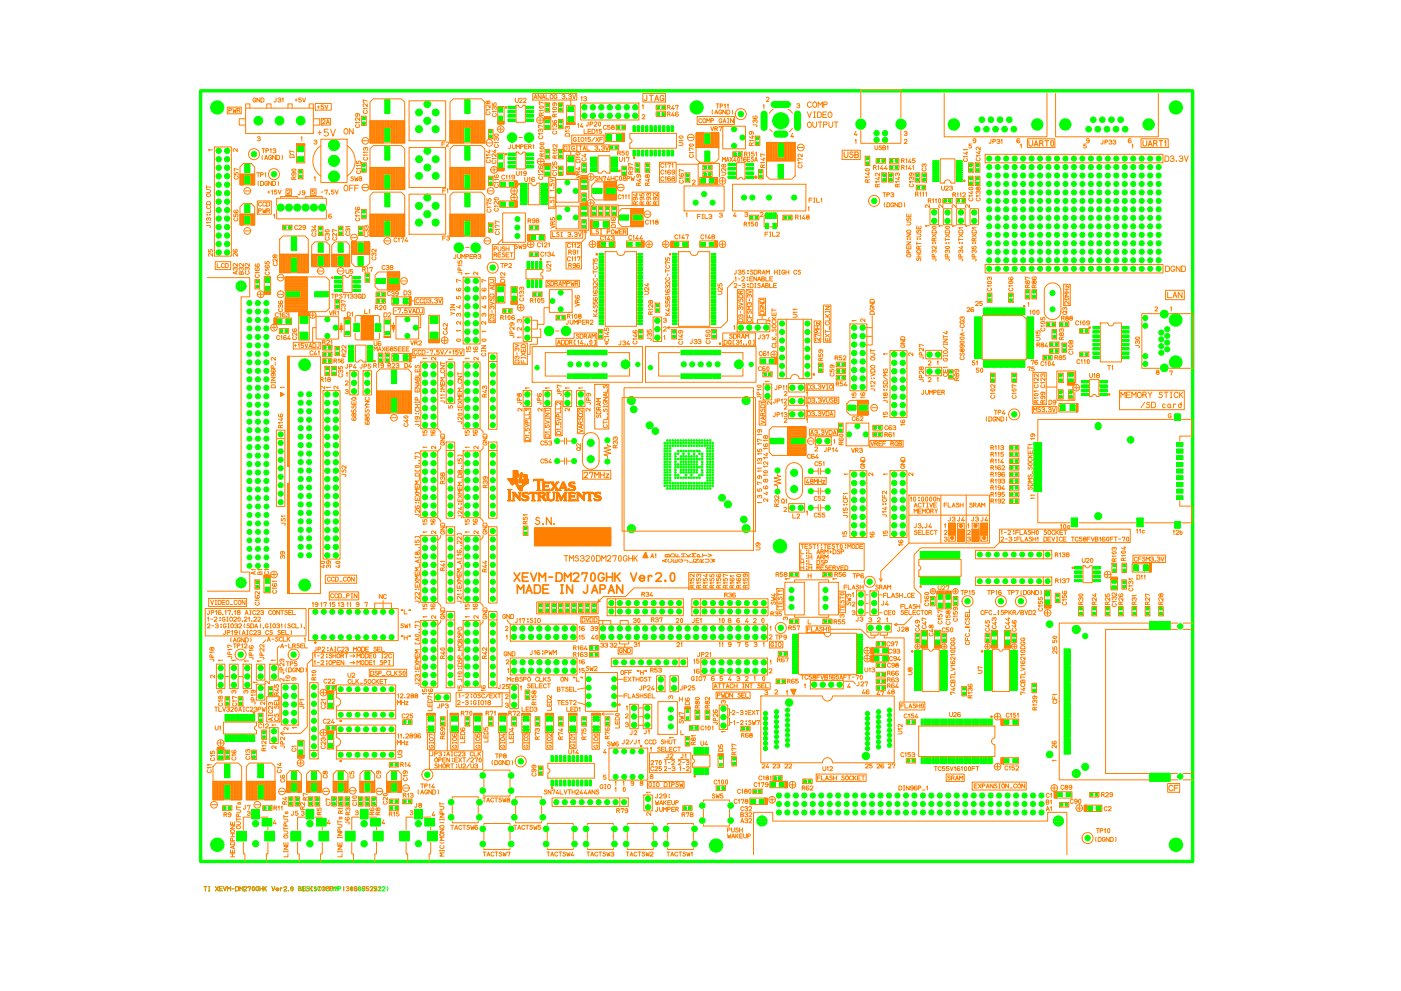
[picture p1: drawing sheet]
<svg xmlns="http://www.w3.org/2000/svg" width="420mm" height="297mm" viewBox="0 0 420 297" stroke-linecap="round" stroke-linejoin="round" font-family="sans-serif">
<g fill="#0f0" stroke="#0f0" stroke-width=".3">
<path d="M199.2 133.4l.3 .1v.3h-.3z" fill-rule="evenodd"/>
<path d="M205.6 133.4l.3 .1v.3h-.3z" fill-rule="evenodd"/>
<path d="M206.4 133.4l.3 .1v.3h-.3z" fill-rule="evenodd"/>
<path d="M199.2 134.2l.3 .1v.3h-.3z" fill-rule="evenodd"/>
<path d="M199.2 141.4l.3 .1v.3h-.3z" fill-rule="evenodd"/>
<path d="M213.6 133.4l.3 .1v.3h-.3z" fill-rule="evenodd"/>
<path d="M213.6 134.2l.3 .1v.3h-.3z" fill-rule="evenodd"/>
<path d="M213.6 141.4l.3 .1v.3h-.3z" fill-rule="evenodd"/>
<path d="M205.6 141.4l.3 .1v.3h-.3z" fill-rule="evenodd"/>
<path d="M206.4 141.4l.3 .1v.3h-.3z" fill-rule="evenodd"/>
<circle cx="200.2" cy="132" r=".25"/>
<circle cx="201" cy="132" r=".25"/>
<circle cx="201.8" cy="132" r=".25"/>
<circle cx="202.6" cy="132" r=".25"/>
<circle cx="203.4" cy="132" r=".25"/>
<circle cx="204.2" cy="132" r=".25"/>
<circle cx="205" cy="132" r=".25"/>
<circle cx="205.7" cy="132" r=".25"/>
<circle cx="206.5" cy="132" r=".25"/>
<circle cx="207.4" cy="132" r=".25"/>
<circle cx="208.2" cy="132" r=".25"/>
<circle cx="209" cy="132" r=".25"/>
<circle cx="209.8" cy="132" r=".25"/>
<circle cx="210.6" cy="132" r=".25"/>
<circle cx="211.4" cy="132" r=".25"/>
<circle cx="212.2" cy="132" r=".25"/>
<circle cx="213" cy="132" r=".25"/>
<circle cx="199.4" cy="132.8" r=".25"/>
<circle cx="200.2" cy="132.8" r=".25"/>
<circle cx="201" cy="132.8" r=".25"/>
<circle cx="201.8" cy="132.8" r=".25"/>
<circle cx="202.6" cy="132.8" r=".25"/>
<circle cx="203.4" cy="132.8" r=".25"/>
<circle cx="204.2" cy="132.8" r=".25"/>
<circle cx="205" cy="132.8" r=".25"/>
<circle cx="205.7" cy="132.8" r=".25"/>
<circle cx="206.5" cy="132.8" r=".25"/>
<circle cx="207.4" cy="132.8" r=".25"/>
<circle cx="208.2" cy="132.8" r=".25"/>
<circle cx="209" cy="132.8" r=".25"/>
<circle cx="209.8" cy="132.8" r=".25"/>
<circle cx="210.6" cy="132.8" r=".25"/>
<circle cx="211.4" cy="132.8" r=".25"/>
<circle cx="212.2" cy="132.8" r=".25"/>
<circle cx="213" cy="132.8" r=".25"/>
<circle cx="200.2" cy="133.6" r=".25"/>
<circle cx="201" cy="133.6" r=".25"/>
<circle cx="201.8" cy="133.6" r=".25"/>
<circle cx="202.6" cy="133.6" r=".25"/>
<circle cx="203.4" cy="133.6" r=".25"/>
<circle cx="204.2" cy="133.6" r=".25"/>
<circle cx="205" cy="133.6" r=".25"/>
<circle cx="207.4" cy="133.6" r=".25"/>
<circle cx="208.2" cy="133.6" r=".25"/>
<circle cx="209" cy="133.6" r=".25"/>
<circle cx="209.8" cy="133.6" r=".25"/>
<circle cx="210.6" cy="133.6" r=".25"/>
<circle cx="211.4" cy="133.6" r=".25"/>
<circle cx="212.2" cy="133.6" r=".25"/>
<circle cx="213" cy="133.6" r=".25"/>
<circle cx="200.2" cy="134.4" r=".25"/>
<circle cx="201" cy="134.4" r=".25"/>
<circle cx="212.2" cy="134.4" r=".25"/>
<circle cx="213" cy="134.4" r=".25"/>
<circle cx="199.4" cy="135.2" r=".25"/>
<circle cx="200.2" cy="135.2" r=".25"/>
<circle cx="201" cy="135.2" r=".25"/>
<circle cx="203.4" cy="135.2" r=".25"/>
<circle cx="204.2" cy="135.2" r=".25"/>
<circle cx="205" cy="135.2" r=".25"/>
<circle cx="205.7" cy="135.2" r=".25"/>
<circle cx="206.5" cy="135.2" r=".25"/>
<circle cx="207.4" cy="135.2" r=".25"/>
<circle cx="208.2" cy="135.2" r=".25"/>
<circle cx="209" cy="135.2" r=".25"/>
<circle cx="209.8" cy="135.2" r=".25"/>
<circle cx="212.2" cy="135.2" r=".25"/>
<circle cx="213" cy="135.2" r=".25"/>
<circle cx="199.4" cy="136" r=".25"/>
<circle cx="200.2" cy="136" r=".25"/>
<circle cx="201" cy="136" r=".25"/>
<circle cx="202.6" cy="136" r=".25"/>
<circle cx="203.4" cy="136" r=".25"/>
<circle cx="205" cy="136" r=".25"/>
<circle cx="206.5" cy="136" r=".25"/>
<circle cx="208.2" cy="136" r=".25"/>
<circle cx="209.8" cy="136" r=".25"/>
<circle cx="210.6" cy="136" r=".25"/>
<circle cx="212.2" cy="136" r=".25"/>
<circle cx="213" cy="136" r=".25"/>
<circle cx="199.4" cy="136.8" r=".25"/>
<circle cx="200.2" cy="136.8" r=".25"/>
<circle cx="201" cy="136.8" r=".25"/>
<circle cx="202.6" cy="136.8" r=".25"/>
<circle cx="210.6" cy="136.8" r=".25"/>
<circle cx="212.2" cy="136.8" r=".25"/>
<circle cx="213" cy="136.8" r=".25"/>
<circle cx="199.4" cy="137.6" r=".25"/>
<circle cx="200.2" cy="137.6" r=".25"/>
<circle cx="201" cy="137.6" r=".25"/>
<circle cx="202.6" cy="137.6" r=".25"/>
<circle cx="203.4" cy="137.6" r=".25"/>
<circle cx="209.8" cy="137.6" r=".25"/>
<circle cx="210.6" cy="137.6" r=".25"/>
<circle cx="212.2" cy="137.6" r=".25"/>
<circle cx="213" cy="137.6" r=".25"/>
<circle cx="199.4" cy="138.4" r=".25"/>
<circle cx="200.2" cy="138.4" r=".25"/>
<circle cx="201" cy="138.4" r=".25"/>
<circle cx="202.6" cy="138.4" r=".25"/>
<circle cx="210.6" cy="138.4" r=".25"/>
<circle cx="212.2" cy="138.4" r=".25"/>
<circle cx="213" cy="138.4" r=".25"/>
<circle cx="199.4" cy="139.2" r=".25"/>
<circle cx="200.2" cy="139.2" r=".25"/>
<circle cx="201" cy="139.2" r=".25"/>
<circle cx="202.6" cy="139.2" r=".25"/>
<circle cx="203.4" cy="139.2" r=".25"/>
<circle cx="210.6" cy="139.2" r=".25"/>
<circle cx="212.2" cy="139.2" r=".25"/>
<circle cx="213" cy="139.2" r=".25"/>
<circle cx="199.4" cy="140" r=".25"/>
<circle cx="200.2" cy="140" r=".25"/>
<circle cx="201" cy="140" r=".25"/>
<circle cx="202.6" cy="140" r=".25"/>
<circle cx="203.4" cy="140" r=".25"/>
<circle cx="209.8" cy="140" r=".25"/>
<circle cx="210.6" cy="140" r=".25"/>
<circle cx="212.2" cy="140" r=".25"/>
<circle cx="213" cy="140" r=".25"/>
<circle cx="199.4" cy="140.8" r=".25"/>
<circle cx="200.2" cy="140.8" r=".25"/>
<circle cx="201" cy="140.8" r=".25"/>
<circle cx="202.6" cy="140.8" r=".25"/>
<circle cx="210.6" cy="140.8" r=".25"/>
<circle cx="212.2" cy="140.8" r=".25"/>
<circle cx="213" cy="140.8" r=".25"/>
<circle cx="200.2" cy="141.6" r=".25"/>
<circle cx="201" cy="141.6" r=".25"/>
<circle cx="202.6" cy="141.6" r=".25"/>
<circle cx="210.6" cy="141.6" r=".25"/>
<circle cx="212.2" cy="141.6" r=".25"/>
<circle cx="213" cy="141.6" r=".25"/>
<circle cx="199.4" cy="142.4" r=".25"/>
<circle cx="200.2" cy="142.4" r=".25"/>
<circle cx="201" cy="142.4" r=".25"/>
<circle cx="202.6" cy="142.4" r=".25"/>
<circle cx="203.4" cy="142.4" r=".25"/>
<circle cx="205.7" cy="142.4" r=".25"/>
<circle cx="207.4" cy="142.4" r=".25"/>
<circle cx="209.8" cy="142.4" r=".25"/>
<circle cx="210.6" cy="142.4" r=".25"/>
<circle cx="212.2" cy="142.4" r=".25"/>
<circle cx="213" cy="142.4" r=".25"/>
<circle cx="199.4" cy="143.2" r=".25"/>
<circle cx="200.2" cy="143.2" r=".25"/>
<circle cx="201" cy="143.2" r=".25"/>
<circle cx="202.6" cy="143.2" r=".25"/>
<circle cx="203.4" cy="143.2" r=".25"/>
<circle cx="204.2" cy="143.2" r=".25"/>
<circle cx="205" cy="143.2" r=".25"/>
<circle cx="205.7" cy="143.2" r=".25"/>
<circle cx="206.5" cy="143.2" r=".25"/>
<circle cx="207.4" cy="143.2" r=".25"/>
<circle cx="208.2" cy="143.2" r=".25"/>
<circle cx="209" cy="143.2" r=".25"/>
<circle cx="209.8" cy="143.2" r=".25"/>
<circle cx="212.2" cy="143.2" r=".25"/>
<circle cx="213" cy="143.2" r=".25"/>
<circle cx="199.4" cy="144" r=".25"/>
<circle cx="200.2" cy="144" r=".25"/>
<circle cx="201" cy="144" r=".25"/>
<circle cx="212.2" cy="144" r=".25"/>
<circle cx="213" cy="144" r=".25"/>
<circle cx="199.4" cy="144.8" r=".25"/>
<circle cx="200.2" cy="144.8" r=".25"/>
<circle cx="201" cy="144.8" r=".25"/>
<circle cx="201.8" cy="144.8" r=".25"/>
<circle cx="202.6" cy="144.8" r=".25"/>
<circle cx="203.4" cy="144.8" r=".25"/>
<circle cx="204.2" cy="144.8" r=".25"/>
<circle cx="205" cy="144.8" r=".25"/>
<circle cx="205.7" cy="144.8" r=".25"/>
<circle cx="206.5" cy="144.8" r=".25"/>
<circle cx="207.4" cy="144.8" r=".25"/>
<circle cx="208.2" cy="144.8" r=".25"/>
<circle cx="209" cy="144.8" r=".25"/>
<circle cx="209.8" cy="144.8" r=".25"/>
<circle cx="210.6" cy="144.8" r=".25"/>
<circle cx="211.4" cy="144.8" r=".25"/>
<circle cx="212.2" cy="144.8" r=".25"/>
<circle cx="213" cy="144.8" r=".25"/>
<circle cx="199.4" cy="145.6" r=".25"/>
<circle cx="200.2" cy="145.6" r=".25"/>
<circle cx="201" cy="145.6" r=".25"/>
<circle cx="201.8" cy="145.6" r=".25"/>
<circle cx="202.6" cy="145.6" r=".25"/>
<circle cx="203.4" cy="145.6" r=".25"/>
<circle cx="204.2" cy="145.6" r=".25"/>
<circle cx="205" cy="145.6" r=".25"/>
<circle cx="205.7" cy="145.6" r=".25"/>
<circle cx="206.5" cy="145.6" r=".25"/>
<circle cx="207.4" cy="145.6" r=".25"/>
<circle cx="208.2" cy="145.6" r=".25"/>
<circle cx="209" cy="145.6" r=".25"/>
<circle cx="209.8" cy="145.6" r=".25"/>
<circle cx="210.6" cy="145.6" r=".25"/>
<circle cx="211.4" cy="145.6" r=".25"/>
<circle cx="212.2" cy="145.6" r=".25"/>
<circle cx="213" cy="145.6" r=".25"/>
<circle cx="200.2" cy="146.4" r=".25"/>
<circle cx="201" cy="146.4" r=".25"/>
<circle cx="201.8" cy="146.4" r=".25"/>
<circle cx="202.6" cy="146.4" r=".25"/>
<circle cx="203.4" cy="146.4" r=".25"/>
<circle cx="204.2" cy="146.4" r=".25"/>
<circle cx="205" cy="146.4" r=".25"/>
<circle cx="205.7" cy="146.4" r=".25"/>
<circle cx="206.5" cy="146.4" r=".25"/>
<circle cx="207.4" cy="146.4" r=".25"/>
<circle cx="208.2" cy="146.4" r=".25"/>
<circle cx="209" cy="146.4" r=".25"/>
<circle cx="209.8" cy="146.4" r=".25"/>
<circle cx="210.6" cy="146.4" r=".25"/>
<circle cx="211.4" cy="146.4" r=".25"/>
<circle cx="212.2" cy="146.4" r=".25"/>
<circle cx="213" cy="146.4" r=".25"/>
<circle cx="213.7" cy="132.8" r=".25"/>
<circle cx="213.7" cy="135.2" r=".25"/>
<circle cx="213.7" cy="136" r=".25"/>
<circle cx="213.7" cy="136.8" r=".25"/>
<circle cx="213.7" cy="137.6" r=".25"/>
<circle cx="213.7" cy="138.4" r=".25"/>
<circle cx="213.7" cy="139.2" r=".25"/>
<circle cx="213.7" cy="140" r=".25"/>
<circle cx="213.7" cy="140.8" r=".25"/>
<circle cx="213.7" cy="142.4" r=".25"/>
<circle cx="213.7" cy="143.2" r=".25"/>
<circle cx="213.7" cy="144" r=".25"/>
<circle cx="213.7" cy="144.8" r=".25"/>
<circle cx="213.7" cy="145.6" r=".25"/>
<circle cx="209" cy="141.6" r=".25"/>
<circle cx="209" cy="140.8" r=".25"/>
<circle cx="209" cy="140" r=".25"/>
<circle cx="209" cy="139.2" r=".25"/>
<circle cx="209" cy="138.4" r=".25"/>
<circle cx="209" cy="137.6" r=".25"/>
<circle cx="209" cy="136.8" r=".25"/>
<circle cx="207.4" cy="136.8" r=".25"/>
<circle cx="207.4" cy="137.6" r=".25"/>
<circle cx="207.4" cy="138.4" r=".25"/>
<circle cx="207.4" cy="139.2" r=".25"/>
<circle cx="207.4" cy="140" r=".25"/>
<circle cx="207.4" cy="140.8" r=".25"/>
<circle cx="207.4" cy="141.6" r=".25"/>
<circle cx="208.2" cy="141.6" r=".25"/>
<circle cx="208.2" cy="140.8" r=".25"/>
<circle cx="208.2" cy="140" r=".25"/>
<circle cx="208.2" cy="139.2" r=".25"/>
<circle cx="208.2" cy="138.4" r=".25"/>
<circle cx="208.2" cy="137.6" r=".25"/>
<circle cx="208.2" cy="136.8" r=".25"/>
<circle cx="205" cy="136.8" r=".25"/>
<circle cx="205" cy="137.6" r=".25"/>
<circle cx="205" cy="138.4" r=".25"/>
<circle cx="205" cy="139.2" r=".25"/>
<circle cx="205" cy="140" r=".25"/>
<circle cx="205" cy="140.8" r=".25"/>
<circle cx="205" cy="141.6" r=".25"/>
<circle cx="204.2" cy="141.6" r=".25"/>
<circle cx="204.2" cy="140.8" r=".25"/>
<circle cx="204.2" cy="140" r=".25"/>
<circle cx="204.2" cy="139.2" r=".25"/>
<circle cx="204.2" cy="138.4" r=".25"/>
<circle cx="204.2" cy="137.6" r=".25"/>
<circle cx="204.2" cy="136.8" r=".25"/>
<circle cx="205.7" cy="136.8" r=".25"/>
<circle cx="205.7" cy="137.6" r=".25"/>
<circle cx="205.7" cy="138.4" r=".25"/>
<circle cx="205.7" cy="139.2" r=".25"/>
<circle cx="205.7" cy="140" r=".25"/>
<circle cx="205.7" cy="140.8" r=".25"/>
<circle cx="206.5" cy="140.8" r=".25"/>
<circle cx="206.5" cy="140" r=".25"/>
<circle cx="206.5" cy="139.2" r=".25"/>
<circle cx="206.5" cy="138.4" r=".25"/>
<circle cx="206.5" cy="137.6" r=".25"/>
<circle cx="206.5" cy="136.8" r=".25"/>
<circle cx="195.1" cy="110.2" r=".65"/>
<circle cx="225.3" cy="109.2" r=".65"/>
<circle cx="161.1" cy="110.2" r=".65"/>
<circle cx="191.3" cy="109.2" r=".65"/>
<circle cx="236.2" cy="212.8" r=".63"/>
<circle cx="236.2" cy="214.4" r=".63"/>
<circle cx="236.2" cy="215.8" r=".63"/>
<circle cx="236.2" cy="217.4" r=".63"/>
<circle cx="236.2" cy="218.8" r=".63"/>
<circle cx="236.2" cy="220.3" r=".63"/>
<circle cx="236.2" cy="221.9" r=".63"/>
<circle cx="236.2" cy="223.3" r=".63"/>
<circle cx="232.9" cy="213.3" r=".63"/>
<circle cx="229.6" cy="213.9" r=".63"/>
<circle cx="232.9" cy="214.8" r=".63"/>
<circle cx="229.6" cy="215.3" r=".63"/>
<circle cx="232.9" cy="216.4" r=".63"/>
<circle cx="229.6" cy="216.9" r=".63"/>
<circle cx="232.9" cy="217.8" r=".63"/>
<circle cx="229.6" cy="218.3" r=".63"/>
<circle cx="232.9" cy="219.4" r=".63"/>
<circle cx="229.6" cy="219.9" r=".63"/>
<circle cx="232.9" cy="220.8" r=".63"/>
<circle cx="229.6" cy="221.3" r=".63"/>
<circle cx="232.9" cy="222.4" r=".63"/>
<circle cx="229.6" cy="222.8" r=".63"/>
<circle cx="232.9" cy="223.8" r=".63"/>
<circle cx="229.6" cy="224.4" r=".63"/>
<circle cx="266.8" cy="212.9" r=".65"/>
<circle cx="266.7" cy="214.4" r=".63"/>
<circle cx="266.8" cy="215.9" r=".65"/>
<circle cx="266.7" cy="217.4" r=".63"/>
<circle cx="266.8" cy="218.9" r=".65"/>
<circle cx="266.8" cy="220.4" r=".65"/>
<circle cx="266.8" cy="221.9" r=".65"/>
<circle cx="266.8" cy="223.4" r=".65"/>
<circle cx="263.5" cy="213.4" r=".65"/>
<circle cx="260.2" cy="213.9" r=".65"/>
<circle cx="263.5" cy="214.9" r=".65"/>
<circle cx="260.2" cy="215.4" r=".65"/>
<circle cx="263.5" cy="216.4" r=".65"/>
<circle cx="260.1" cy="216.9" r=".63"/>
<circle cx="263.5" cy="217.9" r=".65"/>
<circle cx="260.2" cy="218.4" r=".65"/>
<circle cx="263.4" cy="219.4" r=".63"/>
<circle cx="260.1" cy="219.9" r=".63"/>
<circle cx="263.5" cy="220.9" r=".65"/>
<circle cx="260.2" cy="221.4" r=".65"/>
<circle cx="263.4" cy="222.4" r=".63"/>
<circle cx="260.2" cy="222.9" r=".65"/>
<circle cx="263.5" cy="223.9" r=".65"/>
<circle cx="260.2" cy="224.4" r=".65"/>
<circle cx="164.6" cy="99.2" r=".76"/>
<circle cx="169.7" cy="99.2" r=".76"/>
<circle cx="274.2" cy="241" r=".76"/>
<circle cx="276.8" cy="241" r=".76"/>
<circle cx="279.3" cy="241" r=".76"/>
<circle cx="281.9" cy="241" r=".76"/>
<circle cx="284.4" cy="241" r=".76"/>
<circle cx="286.9" cy="241" r=".76"/>
<circle cx="289.5" cy="241" r=".76"/>
<circle cx="292" cy="241" r=".76"/>
<circle cx="294.6" cy="241" r=".76"/>
<circle cx="297.1" cy="241" r=".76"/>
<circle cx="299.6" cy="241" r=".76"/>
<circle cx="302.2" cy="241" r=".76"/>
<circle cx="304.7" cy="241" r=".76"/>
<circle cx="307.3" cy="241" r=".76"/>
<circle cx="309.8" cy="241" r=".76"/>
<circle cx="312.3" cy="241" r=".76"/>
<circle cx="271.7" cy="241" r=".76"/>
<circle cx="269.2" cy="241" r=".76"/>
<circle cx="266.6" cy="241" r=".76"/>
<circle cx="264.1" cy="241" r=".76"/>
<circle cx="261.5" cy="241" r=".76"/>
<circle cx="259" cy="241" r=".76"/>
<circle cx="256.5" cy="241" r=".76"/>
<circle cx="253.9" cy="241" r=".76"/>
<circle cx="251.4" cy="241" r=".76"/>
<circle cx="248.8" cy="241" r=".76"/>
<circle cx="246.3" cy="241" r=".76"/>
<circle cx="243.8" cy="241" r=".76"/>
<circle cx="241.2" cy="241" r=".76"/>
<circle cx="238.7" cy="241" r=".76"/>
<circle cx="236.1" cy="241" r=".76"/>
<circle cx="233.6" cy="241" r=".76"/>
<circle cx="233.6" cy="238.4" r=".76"/>
<circle cx="236.1" cy="238.4" r=".76"/>
<circle cx="238.7" cy="238.4" r=".76"/>
<circle cx="241.2" cy="238.4" r=".76"/>
<circle cx="243.8" cy="238.4" r=".76"/>
<circle cx="246.3" cy="238.4" r=".76"/>
<circle cx="248.8" cy="238.4" r=".76"/>
<circle cx="251.4" cy="238.4" r=".76"/>
<circle cx="253.9" cy="238.4" r=".76"/>
<circle cx="256.5" cy="238.4" r=".76"/>
<circle cx="259" cy="238.4" r=".76"/>
<circle cx="261.5" cy="238.4" r=".76"/>
<circle cx="264.1" cy="238.4" r=".76"/>
<circle cx="266.6" cy="238.4" r=".76"/>
<circle cx="269.2" cy="238.4" r=".76"/>
<circle cx="271.7" cy="238.4" r=".76"/>
<circle cx="312.3" cy="238.4" r=".76"/>
<circle cx="309.8" cy="238.4" r=".76"/>
<circle cx="307.3" cy="238.4" r=".76"/>
<circle cx="304.7" cy="238.4" r=".76"/>
<circle cx="302.2" cy="238.4" r=".76"/>
<circle cx="299.6" cy="238.4" r=".76"/>
<circle cx="297.1" cy="238.4" r=".76"/>
<circle cx="294.6" cy="238.4" r=".76"/>
<circle cx="292" cy="238.4" r=".76"/>
<circle cx="289.5" cy="238.4" r=".76"/>
<circle cx="286.9" cy="238.4" r=".76"/>
<circle cx="284.4" cy="238.4" r=".76"/>
<circle cx="281.9" cy="238.4" r=".76"/>
<circle cx="279.3" cy="238.4" r=".76"/>
<circle cx="276.8" cy="238.4" r=".76"/>
<circle cx="274.2" cy="238.4" r=".76"/>
<circle cx="233.6" cy="243.5" r=".76"/>
<circle cx="236.1" cy="243.5" r=".76"/>
<circle cx="238.7" cy="243.5" r=".76"/>
<circle cx="241.2" cy="243.5" r=".76"/>
<circle cx="243.8" cy="243.5" r=".76"/>
<circle cx="246.3" cy="243.5" r=".76"/>
<circle cx="248.8" cy="243.5" r=".76"/>
<circle cx="251.4" cy="243.5" r=".76"/>
<circle cx="253.9" cy="243.5" r=".76"/>
<circle cx="256.5" cy="243.5" r=".76"/>
<circle cx="259" cy="243.5" r=".76"/>
<circle cx="261.5" cy="243.5" r=".76"/>
<circle cx="264.1" cy="243.5" r=".76"/>
<circle cx="266.6" cy="243.5" r=".76"/>
<circle cx="269.2" cy="243.5" r=".76"/>
<circle cx="271.7" cy="243.5" r=".76"/>
<circle cx="312.3" cy="243.5" r=".76"/>
<circle cx="309.8" cy="243.5" r=".76"/>
<circle cx="307.3" cy="243.5" r=".76"/>
<circle cx="304.7" cy="243.5" r=".76"/>
<circle cx="302.2" cy="243.5" r=".76"/>
<circle cx="299.6" cy="243.5" r=".76"/>
<circle cx="297.1" cy="243.5" r=".76"/>
<circle cx="294.6" cy="243.5" r=".76"/>
<circle cx="292" cy="243.5" r=".76"/>
<circle cx="289.5" cy="243.5" r=".76"/>
<circle cx="286.9" cy="243.5" r=".76"/>
<circle cx="284.4" cy="243.5" r=".76"/>
<circle cx="281.9" cy="243.5" r=".76"/>
<circle cx="279.3" cy="243.5" r=".76"/>
<circle cx="276.8" cy="243.5" r=".76"/>
<circle cx="274.2" cy="243.5" r=".76"/>
<circle cx="142.7" cy="74.2" r=".76"/>
<circle cx="137.6" cy="74.2" r=".76"/>
<circle cx="158.7" cy="41.2" r=".76"/>
<circle cx="153.6" cy="41.2" r=".76"/>
<circle cx="348.3" cy="99.7" r=".76"/>
<circle cx="348.3" cy="101.7" r=".76"/>
<circle cx="348.3" cy="103.7" r=".76"/>
<circle cx="348.3" cy="105.7" r=".76"/>
<circle cx="350.1" cy="104.7" r=".76"/>
<circle cx="350.1" cy="102.7" r=".76"/>
<circle cx="350.1" cy="100.7" r=".76"/>
<circle cx="350.1" cy="98.7" r=".76"/>
<circle cx="343.4" cy="95.3" r=".76"/>
<circle cx="343.4" cy="109.1" r=".76"/>
<circle cx="343.4" cy="97.6" r=".76"/>
<circle cx="343.4" cy="106.8" r=".76"/>
<circle cx="155.2" cy="70.7" r=".74"/>
<circle cx="155.2" cy="68.2" r=".74"/>
<circle cx="155.2" cy="65.7" r=".74"/>
<circle cx="247.6" cy="179.4" r=".76"/>
<circle cx="247.6" cy="181.9" r=".76"/>
<circle cx="247.6" cy="176.9" r=".76"/>
<circle cx="237.4" cy="179.4" r=".76"/>
<circle cx="237.4" cy="181.9" r=".76"/>
<circle cx="237.4" cy="176.9" r=".76"/>
<circle cx="201.2" cy="215.2" r=".76"/>
<circle cx="201.2" cy="212.7" r=".76"/>
<circle cx="201.2" cy="217.7" r=".76"/>
<circle cx="77.3" cy="131.5" r=".76"/>
<circle cx="77.3" cy="134" r=".76"/>
<circle cx="77.3" cy="136.6" r=".76"/>
<circle cx="77.3" cy="139.1" r=".76"/>
<circle cx="77.3" cy="141.6" r=".76"/>
<circle cx="77.3" cy="144.2" r=".76"/>
<circle cx="77.3" cy="146.7" r=".76"/>
<circle cx="77.4" cy="149.3" r=".74"/>
<circle cx="77.4" cy="151.8" r=".74"/>
<circle cx="77.4" cy="154.4" r=".74"/>
<circle cx="77.4" cy="156.9" r=".74"/>
<circle cx="77.4" cy="159.4" r=".74"/>
<circle cx="77.4" cy="162" r=".74"/>
<circle cx="77.4" cy="164.5" r=".74"/>
<circle cx="77.4" cy="167.1" r=".74"/>
<circle cx="77.4" cy="169.6" r=".74"/>
<circle cx="77.3" cy="128.9" r=".76"/>
<circle cx="77.3" cy="126.4" r=".76"/>
<circle cx="77.3" cy="123.9" r=".76"/>
<circle cx="77.3" cy="121.3" r=".76"/>
<circle cx="77.3" cy="118.8" r=".76"/>
<circle cx="77.3" cy="116.2" r=".76"/>
<circle cx="77.3" cy="113.7" r=".76"/>
<circle cx="77.3" cy="111.2" r=".76"/>
<circle cx="77.3" cy="108.6" r=".76"/>
<circle cx="77.3" cy="106.1" r=".76"/>
<circle cx="77.3" cy="103.5" r=".76"/>
<circle cx="77.3" cy="101" r=".76"/>
<circle cx="77.3" cy="98.5" r=".76"/>
<circle cx="77.3" cy="95.9" r=".76"/>
<circle cx="77.3" cy="93.4" r=".76"/>
<circle cx="77.3" cy="90.8" r=".76"/>
<circle cx="79.9" cy="90.8" r=".76"/>
<circle cx="79.9" cy="93.4" r=".76"/>
<circle cx="79.9" cy="95.9" r=".76"/>
<circle cx="79.9" cy="98.5" r=".76"/>
<circle cx="79.9" cy="101" r=".76"/>
<circle cx="79.9" cy="103.5" r=".76"/>
<circle cx="79.9" cy="106.1" r=".76"/>
<circle cx="79.9" cy="108.6" r=".76"/>
<circle cx="79.9" cy="111.2" r=".76"/>
<circle cx="79.9" cy="113.7" r=".76"/>
<circle cx="79.9" cy="116.2" r=".76"/>
<circle cx="79.9" cy="118.8" r=".76"/>
<circle cx="79.9" cy="121.3" r=".76"/>
<circle cx="79.9" cy="123.9" r=".76"/>
<circle cx="79.9" cy="126.4" r=".76"/>
<circle cx="79.9" cy="128.9" r=".76"/>
<circle cx="79.9" cy="169.6" r=".74"/>
<circle cx="79.9" cy="167.1" r=".74"/>
<circle cx="79.9" cy="164.5" r=".74"/>
<circle cx="79.9" cy="162" r=".74"/>
<circle cx="79.9" cy="159.4" r=".74"/>
<circle cx="79.9" cy="156.9" r=".74"/>
<circle cx="79.9" cy="154.4" r=".74"/>
<circle cx="79.9" cy="151.8" r=".74"/>
<circle cx="79.9" cy="149.3" r=".74"/>
<circle cx="79.9" cy="146.7" r=".76"/>
<circle cx="79.9" cy="144.2" r=".76"/>
<circle cx="79.9" cy="141.6" r=".76"/>
<circle cx="79.9" cy="139.1" r=".76"/>
<circle cx="79.9" cy="136.6" r=".76"/>
<circle cx="79.9" cy="134" r=".76"/>
<circle cx="79.9" cy="131.5" r=".76"/>
<circle cx="74.8" cy="90.8" r=".76"/>
<circle cx="74.8" cy="93.4" r=".76"/>
<circle cx="74.8" cy="95.9" r=".76"/>
<circle cx="74.8" cy="98.5" r=".76"/>
<circle cx="74.8" cy="101" r=".76"/>
<circle cx="74.8" cy="103.5" r=".76"/>
<circle cx="74.8" cy="106.1" r=".76"/>
<circle cx="74.8" cy="108.6" r=".76"/>
<circle cx="74.8" cy="111.2" r=".76"/>
<circle cx="74.8" cy="113.7" r=".76"/>
<circle cx="74.8" cy="116.2" r=".76"/>
<circle cx="74.8" cy="118.8" r=".76"/>
<circle cx="74.8" cy="121.3" r=".76"/>
<circle cx="74.8" cy="123.9" r=".76"/>
<circle cx="74.8" cy="126.4" r=".76"/>
<circle cx="74.8" cy="128.9" r=".76"/>
<circle cx="74.8" cy="169.6" r=".74"/>
<circle cx="74.8" cy="167.1" r=".74"/>
<circle cx="74.8" cy="164.5" r=".74"/>
<circle cx="74.8" cy="162" r=".74"/>
<circle cx="74.8" cy="159.4" r=".74"/>
<circle cx="74.8" cy="156.9" r=".74"/>
<circle cx="74.8" cy="154.4" r=".74"/>
<circle cx="74.8" cy="151.8" r=".74"/>
<circle cx="74.8" cy="149.3" r=".74"/>
<circle cx="74.8" cy="146.7" r=".76"/>
<circle cx="74.8" cy="144.2" r=".76"/>
<circle cx="74.8" cy="141.6" r=".76"/>
<circle cx="74.8" cy="139.1" r=".76"/>
<circle cx="74.8" cy="136.6" r=".76"/>
<circle cx="74.8" cy="134" r=".76"/>
<circle cx="74.8" cy="131.5" r=".76"/>
<circle cx="296.7" cy="80.5" r=".76"/>
<circle cx="299.2" cy="80.5" r=".76"/>
<circle cx="301.8" cy="80.5" r=".76"/>
<circle cx="304.3" cy="80.5" r=".76"/>
<circle cx="306.8" cy="80.5" r=".76"/>
<circle cx="309.4" cy="80.5" r=".76"/>
<circle cx="311.9" cy="80.5" r=".76"/>
<circle cx="314.5" cy="80.5" r=".76"/>
<circle cx="317" cy="80.5" r=".76"/>
<circle cx="319.5" cy="80.5" r=".76"/>
<circle cx="322.1" cy="80.5" r=".76"/>
<circle cx="324.6" cy="80.5" r=".76"/>
<circle cx="327.2" cy="80.5" r=".76"/>
<circle cx="329.7" cy="80.5" r=".76"/>
<circle cx="332.2" cy="80.5" r=".76"/>
<circle cx="334.8" cy="80.5" r=".76"/>
<circle cx="337.3" cy="80.5" r=".76"/>
<circle cx="339.9" cy="80.5" r=".76"/>
<circle cx="342.4" cy="80.5" r=".76"/>
<circle cx="344.9" cy="80.5" r=".76"/>
<circle cx="296.7" cy="78" r=".76"/>
<circle cx="299.2" cy="78" r=".76"/>
<circle cx="301.8" cy="78" r=".76"/>
<circle cx="304.3" cy="78" r=".76"/>
<circle cx="306.8" cy="78" r=".76"/>
<circle cx="309.4" cy="78" r=".76"/>
<circle cx="311.9" cy="78" r=".76"/>
<circle cx="314.5" cy="78" r=".76"/>
<circle cx="317" cy="78" r=".76"/>
<circle cx="319.5" cy="78" r=".76"/>
<circle cx="322.1" cy="78" r=".76"/>
<circle cx="324.6" cy="78" r=".76"/>
<circle cx="327.2" cy="78" r=".76"/>
<circle cx="329.7" cy="78" r=".76"/>
<circle cx="332.2" cy="78" r=".76"/>
<circle cx="334.8" cy="78" r=".76"/>
<circle cx="337.3" cy="78" r=".76"/>
<circle cx="339.9" cy="78" r=".76"/>
<circle cx="342.4" cy="78" r=".76"/>
<circle cx="344.9" cy="78" r=".76"/>
<circle cx="296.7" cy="75.5" r=".76"/>
<circle cx="299.2" cy="75.5" r=".76"/>
<circle cx="301.8" cy="75.5" r=".76"/>
<circle cx="304.3" cy="75.5" r=".76"/>
<circle cx="306.8" cy="75.5" r=".76"/>
<circle cx="309.4" cy="75.5" r=".76"/>
<circle cx="311.9" cy="75.5" r=".76"/>
<circle cx="314.5" cy="75.5" r=".76"/>
<circle cx="317" cy="75.5" r=".76"/>
<circle cx="319.5" cy="75.5" r=".76"/>
<circle cx="322.1" cy="75.5" r=".76"/>
<circle cx="324.6" cy="75.5" r=".76"/>
<circle cx="327.2" cy="75.5" r=".76"/>
<circle cx="329.7" cy="75.5" r=".76"/>
<circle cx="332.2" cy="75.5" r=".76"/>
<circle cx="334.8" cy="75.5" r=".76"/>
<circle cx="337.3" cy="75.5" r=".76"/>
<circle cx="339.9" cy="75.5" r=".76"/>
<circle cx="342.4" cy="75.5" r=".76"/>
<circle cx="344.9" cy="75.5" r=".76"/>
<circle cx="296.7" cy="72.9" r=".76"/>
<circle cx="299.2" cy="72.9" r=".76"/>
<circle cx="301.8" cy="72.9" r=".76"/>
<circle cx="304.3" cy="72.9" r=".76"/>
<circle cx="306.8" cy="72.9" r=".76"/>
<circle cx="309.4" cy="72.9" r=".76"/>
<circle cx="311.9" cy="72.9" r=".76"/>
<circle cx="314.5" cy="72.9" r=".76"/>
<circle cx="317" cy="72.9" r=".76"/>
<circle cx="319.5" cy="72.9" r=".76"/>
<circle cx="322.1" cy="72.9" r=".76"/>
<circle cx="324.6" cy="72.9" r=".76"/>
<circle cx="327.2" cy="72.9" r=".76"/>
<circle cx="329.7" cy="72.9" r=".76"/>
<circle cx="332.2" cy="72.9" r=".76"/>
<circle cx="334.8" cy="72.9" r=".76"/>
<circle cx="337.3" cy="72.9" r=".76"/>
<circle cx="339.9" cy="72.9" r=".76"/>
<circle cx="342.4" cy="72.9" r=".76"/>
<circle cx="344.9" cy="72.9" r=".76"/>
<circle cx="296.7" cy="70.4" r=".76"/>
<circle cx="299.2" cy="70.4" r=".76"/>
<circle cx="301.8" cy="70.4" r=".76"/>
<circle cx="304.3" cy="70.4" r=".76"/>
<circle cx="306.8" cy="70.4" r=".76"/>
<circle cx="309.4" cy="70.4" r=".76"/>
<circle cx="311.9" cy="70.4" r=".76"/>
<circle cx="314.5" cy="70.4" r=".76"/>
<circle cx="317" cy="70.4" r=".76"/>
<circle cx="319.5" cy="70.4" r=".76"/>
<circle cx="322.1" cy="70.4" r=".76"/>
<circle cx="324.6" cy="70.4" r=".76"/>
<circle cx="327.2" cy="70.4" r=".76"/>
<circle cx="329.7" cy="70.4" r=".76"/>
<circle cx="332.2" cy="70.4" r=".76"/>
<circle cx="334.8" cy="70.4" r=".76"/>
<circle cx="337.3" cy="70.4" r=".76"/>
<circle cx="339.9" cy="70.4" r=".76"/>
<circle cx="342.4" cy="70.4" r=".76"/>
<circle cx="344.9" cy="70.4" r=".76"/>
<circle cx="296.7" cy="67.8" r=".76"/>
<circle cx="299.2" cy="67.8" r=".76"/>
<circle cx="301.8" cy="67.8" r=".76"/>
<circle cx="304.3" cy="67.8" r=".76"/>
<circle cx="306.8" cy="67.8" r=".76"/>
<circle cx="309.4" cy="67.8" r=".76"/>
<circle cx="311.9" cy="67.8" r=".76"/>
<circle cx="314.5" cy="67.8" r=".76"/>
<circle cx="317" cy="67.8" r=".76"/>
<circle cx="319.5" cy="67.8" r=".76"/>
<circle cx="322.1" cy="67.8" r=".76"/>
<circle cx="324.6" cy="67.8" r=".76"/>
<circle cx="327.2" cy="67.8" r=".76"/>
<circle cx="329.7" cy="67.8" r=".76"/>
<circle cx="332.2" cy="67.8" r=".76"/>
<circle cx="334.8" cy="67.8" r=".76"/>
<circle cx="337.3" cy="67.8" r=".76"/>
<circle cx="339.9" cy="67.8" r=".76"/>
<circle cx="342.4" cy="67.8" r=".76"/>
<circle cx="344.9" cy="67.8" r=".76"/>
<circle cx="296.7" cy="65.3" r=".76"/>
<circle cx="299.2" cy="65.3" r=".76"/>
<circle cx="301.8" cy="65.3" r=".76"/>
<circle cx="304.3" cy="65.3" r=".76"/>
<circle cx="306.8" cy="65.3" r=".76"/>
<circle cx="309.4" cy="65.3" r=".76"/>
<circle cx="311.9" cy="65.3" r=".76"/>
<circle cx="314.5" cy="65.3" r=".76"/>
<circle cx="317" cy="65.3" r=".76"/>
<circle cx="319.5" cy="65.3" r=".76"/>
<circle cx="322.1" cy="65.3" r=".76"/>
<circle cx="324.6" cy="65.3" r=".76"/>
<circle cx="327.2" cy="65.3" r=".76"/>
<circle cx="329.7" cy="65.3" r=".76"/>
<circle cx="332.2" cy="65.3" r=".76"/>
<circle cx="334.8" cy="65.3" r=".76"/>
<circle cx="337.3" cy="65.3" r=".76"/>
<circle cx="339.9" cy="65.3" r=".76"/>
<circle cx="342.4" cy="65.3" r=".76"/>
<circle cx="344.9" cy="65.3" r=".76"/>
<circle cx="296.7" cy="62.8" r=".76"/>
<circle cx="299.2" cy="62.8" r=".76"/>
<circle cx="301.8" cy="62.8" r=".76"/>
<circle cx="304.3" cy="62.8" r=".76"/>
<circle cx="306.8" cy="62.8" r=".76"/>
<circle cx="309.4" cy="62.8" r=".76"/>
<circle cx="311.9" cy="62.8" r=".76"/>
<circle cx="314.5" cy="62.8" r=".76"/>
<circle cx="317" cy="62.8" r=".76"/>
<circle cx="319.5" cy="62.8" r=".76"/>
<circle cx="322.1" cy="62.8" r=".76"/>
<circle cx="324.6" cy="62.8" r=".76"/>
<circle cx="327.2" cy="62.8" r=".76"/>
<circle cx="329.7" cy="62.8" r=".76"/>
<circle cx="332.2" cy="62.8" r=".76"/>
<circle cx="334.8" cy="62.8" r=".76"/>
<circle cx="337.3" cy="62.8" r=".76"/>
<circle cx="339.9" cy="62.8" r=".76"/>
<circle cx="342.4" cy="62.8" r=".76"/>
<circle cx="344.9" cy="62.8" r=".76"/>
<circle cx="296.7" cy="60.2" r=".76"/>
<circle cx="299.2" cy="60.2" r=".76"/>
<circle cx="301.8" cy="60.2" r=".76"/>
<circle cx="304.3" cy="60.2" r=".76"/>
<circle cx="306.8" cy="60.2" r=".76"/>
<circle cx="309.4" cy="60.2" r=".76"/>
<circle cx="311.9" cy="60.2" r=".76"/>
<circle cx="314.5" cy="60.2" r=".76"/>
<circle cx="317" cy="60.2" r=".76"/>
<circle cx="319.5" cy="60.2" r=".76"/>
<circle cx="322.1" cy="60.2" r=".76"/>
<circle cx="324.6" cy="60.2" r=".76"/>
<circle cx="327.2" cy="60.2" r=".76"/>
<circle cx="329.7" cy="60.2" r=".76"/>
<circle cx="332.2" cy="60.2" r=".76"/>
<circle cx="334.8" cy="60.2" r=".76"/>
<circle cx="337.3" cy="60.2" r=".76"/>
<circle cx="339.9" cy="60.2" r=".76"/>
<circle cx="342.4" cy="60.2" r=".76"/>
<circle cx="344.9" cy="60.2" r=".76"/>
<circle cx="296.7" cy="57.7" r=".76"/>
<circle cx="299.2" cy="57.7" r=".76"/>
<circle cx="301.8" cy="57.7" r=".76"/>
<circle cx="304.3" cy="57.7" r=".76"/>
<circle cx="306.8" cy="57.7" r=".76"/>
<circle cx="309.4" cy="57.7" r=".76"/>
<circle cx="311.9" cy="57.7" r=".76"/>
<circle cx="314.5" cy="57.7" r=".76"/>
<circle cx="317" cy="57.7" r=".76"/>
<circle cx="319.5" cy="57.7" r=".76"/>
<circle cx="322.1" cy="57.7" r=".76"/>
<circle cx="324.6" cy="57.7" r=".76"/>
<circle cx="327.2" cy="57.7" r=".76"/>
<circle cx="329.7" cy="57.7" r=".76"/>
<circle cx="332.2" cy="57.7" r=".76"/>
<circle cx="334.8" cy="57.7" r=".76"/>
<circle cx="337.3" cy="57.7" r=".76"/>
<circle cx="339.9" cy="57.7" r=".76"/>
<circle cx="342.4" cy="57.7" r=".76"/>
<circle cx="344.9" cy="57.7" r=".76"/>
<circle cx="296.7" cy="55.1" r=".76"/>
<circle cx="299.2" cy="55.1" r=".76"/>
<circle cx="301.8" cy="55.1" r=".76"/>
<circle cx="304.3" cy="55.1" r=".76"/>
<circle cx="306.8" cy="55.1" r=".76"/>
<circle cx="309.4" cy="55.1" r=".76"/>
<circle cx="311.9" cy="55.1" r=".76"/>
<circle cx="314.5" cy="55.1" r=".76"/>
<circle cx="317" cy="55.1" r=".76"/>
<circle cx="319.5" cy="55.1" r=".76"/>
<circle cx="322.1" cy="55.1" r=".76"/>
<circle cx="324.6" cy="55.1" r=".76"/>
<circle cx="327.2" cy="55.1" r=".76"/>
<circle cx="329.7" cy="55.1" r=".76"/>
<circle cx="332.2" cy="55.1" r=".76"/>
<circle cx="334.8" cy="55.1" r=".76"/>
<circle cx="337.3" cy="55.1" r=".76"/>
<circle cx="339.9" cy="55.1" r=".76"/>
<circle cx="342.4" cy="55.1" r=".76"/>
<circle cx="344.9" cy="55.1" r=".76"/>
<circle cx="296.7" cy="52.6" r=".76"/>
<circle cx="299.2" cy="52.6" r=".76"/>
<circle cx="301.8" cy="52.6" r=".76"/>
<circle cx="304.3" cy="52.6" r=".76"/>
<circle cx="306.8" cy="52.6" r=".76"/>
<circle cx="309.4" cy="52.6" r=".76"/>
<circle cx="311.9" cy="52.6" r=".76"/>
<circle cx="314.5" cy="52.6" r=".76"/>
<circle cx="317" cy="52.6" r=".76"/>
<circle cx="319.5" cy="52.6" r=".76"/>
<circle cx="322.1" cy="52.6" r=".76"/>
<circle cx="324.6" cy="52.6" r=".76"/>
<circle cx="327.2" cy="52.6" r=".76"/>
<circle cx="329.7" cy="52.6" r=".76"/>
<circle cx="332.2" cy="52.6" r=".76"/>
<circle cx="334.8" cy="52.6" r=".76"/>
<circle cx="337.3" cy="52.6" r=".76"/>
<circle cx="339.9" cy="52.6" r=".76"/>
<circle cx="342.4" cy="52.6" r=".76"/>
<circle cx="344.9" cy="52.6" r=".76"/>
<circle cx="296.7" cy="50.1" r=".76"/>
<circle cx="299.2" cy="50.1" r=".76"/>
<circle cx="301.8" cy="50.1" r=".76"/>
<circle cx="304.3" cy="50.1" r=".76"/>
<circle cx="306.8" cy="50.1" r=".76"/>
<circle cx="309.4" cy="50.1" r=".76"/>
<circle cx="311.9" cy="50.1" r=".76"/>
<circle cx="314.5" cy="50.1" r=".76"/>
<circle cx="317" cy="50.1" r=".76"/>
<circle cx="319.5" cy="50.1" r=".76"/>
<circle cx="322.1" cy="50.1" r=".76"/>
<circle cx="324.6" cy="50.1" r=".76"/>
<circle cx="327.2" cy="50.1" r=".76"/>
<circle cx="329.7" cy="50.1" r=".76"/>
<circle cx="332.2" cy="50.1" r=".76"/>
<circle cx="334.8" cy="50.1" r=".76"/>
<circle cx="337.3" cy="50.1" r=".76"/>
<circle cx="339.9" cy="50.1" r=".76"/>
<circle cx="342.4" cy="50.1" r=".76"/>
<circle cx="344.9" cy="50.1" r=".76"/>
<circle cx="296.7" cy="47.5" r=".76"/>
<circle cx="299.2" cy="47.5" r=".76"/>
<circle cx="301.8" cy="47.5" r=".76"/>
<circle cx="304.3" cy="47.5" r=".76"/>
<circle cx="306.8" cy="47.5" r=".76"/>
<circle cx="309.4" cy="47.5" r=".76"/>
<circle cx="311.9" cy="47.5" r=".76"/>
<circle cx="314.5" cy="47.5" r=".76"/>
<circle cx="317" cy="47.5" r=".76"/>
<circle cx="319.5" cy="47.5" r=".76"/>
<circle cx="322.1" cy="47.5" r=".76"/>
<circle cx="324.6" cy="47.5" r=".76"/>
<circle cx="327.2" cy="47.5" r=".76"/>
<circle cx="329.7" cy="47.5" r=".76"/>
<circle cx="332.2" cy="47.5" r=".76"/>
<circle cx="334.8" cy="47.5" r=".76"/>
<circle cx="337.3" cy="47.5" r=".76"/>
<circle cx="339.9" cy="47.5" r=".76"/>
<circle cx="342.4" cy="47.5" r=".76"/>
<circle cx="344.9" cy="47.5" r=".76"/>
<circle cx="347.5" cy="47.5" r=".76"/>
<circle cx="347.5" cy="50.1" r=".76"/>
<circle cx="347.5" cy="52.6" r=".76"/>
<circle cx="347.5" cy="55.1" r=".76"/>
<circle cx="347.5" cy="57.7" r=".76"/>
<circle cx="347.5" cy="60.2" r=".76"/>
<circle cx="347.5" cy="62.8" r=".76"/>
<circle cx="347.5" cy="65.3" r=".76"/>
<circle cx="347.5" cy="67.8" r=".76"/>
<circle cx="347.5" cy="70.4" r=".76"/>
<circle cx="347.5" cy="72.9" r=".76"/>
<circle cx="347.5" cy="75.5" r=".76"/>
<circle cx="347.5" cy="78" r=".76"/>
<circle cx="347.5" cy="80.5" r=".76"/>
<circle cx="184.2" cy="211.2" r=".74"/>
<circle cx="184.2" cy="208.7" r=".74"/>
<circle cx="184.2" cy="206.1" r=".74"/>
<circle cx="184.2" cy="203.6" r=".74"/>
<circle cx="176.6" cy="211.2" r=".74"/>
<circle cx="176.6" cy="208.7" r=".74"/>
<circle cx="176.6" cy="206.1" r=".74"/>
<circle cx="176.6" cy="203.6" r=".74"/>
<circle cx="243.2" cy="141.2" r=".76"/>
<circle cx="248.2" cy="141.2" r=".76"/>
<circle cx="243.2" cy="147.2" r=".76"/>
<circle cx="248.2" cy="147.2" r=".76"/>
<circle cx="172.2" cy="132.2" r=".76"/>
<circle cx="167.1" cy="132.2" r=".76"/>
<circle cx="172.2" cy="138.2" r=".76"/>
<circle cx="167.1" cy="138.2" r=".76"/>
<circle cx="243.2" cy="152.2" r=".76"/>
<circle cx="248.2" cy="152.2" r=".76"/>
<circle cx="208.6" cy="60.7" r=".76"/>
<circle cx="211.2" cy="58.2" r=".76"/>
<circle cx="213.7" cy="60.7" r=".76"/>
<circle cx="238.2" cy="59.2" r=".76"/>
<circle cx="230.6" cy="59.2" r=".76"/>
<circle cx="225.6" cy="59.2" r=".76"/>
<circle cx="223.1" cy="59.2" r=".76"/>
<circle cx="315.7" cy="92.7" r=".74"/>
<circle cx="315.6" cy="87.8" r=".76"/>
<circle cx="233.2" cy="141" r=".76"/>
<circle cx="233.2" cy="147.3" r=".76"/>
<circle cx="182.2" cy="132" r=".76"/>
<circle cx="182.2" cy="138.3" r=".76"/>
<circle cx="183.3" cy="180.7" r=".76"/>
<circle cx="185.9" cy="180.7" r=".76"/>
<circle cx="188.4" cy="180.7" r=".76"/>
<circle cx="191" cy="180.7" r=".76"/>
<circle cx="193.5" cy="180.7" r=".76"/>
<circle cx="196" cy="180.7" r=".76"/>
<circle cx="198.6" cy="180.7" r=".76"/>
<circle cx="201.1" cy="180.7" r=".76"/>
<circle cx="203.7" cy="180.7" r=".76"/>
<circle cx="208.7" cy="183.3" r=".76"/>
<circle cx="211.3" cy="183.3" r=".76"/>
<circle cx="213.8" cy="183.3" r=".76"/>
<circle cx="216.4" cy="183.3" r=".76"/>
<circle cx="218.9" cy="183.3" r=".76"/>
<circle cx="221.4" cy="183.3" r=".76"/>
<circle cx="224" cy="183.3" r=".76"/>
<circle cx="226.5" cy="183.3" r=".76"/>
<circle cx="229.1" cy="183.3" r=".76"/>
<circle cx="208.7" cy="180.7" r=".76"/>
<circle cx="211.3" cy="180.7" r=".76"/>
<circle cx="213.8" cy="180.7" r=".76"/>
<circle cx="216.4" cy="180.7" r=".76"/>
<circle cx="218.9" cy="180.7" r=".76"/>
<circle cx="221.4" cy="180.7" r=".76"/>
<circle cx="224" cy="180.7" r=".76"/>
<circle cx="226.5" cy="180.7" r=".76"/>
<circle cx="229.1" cy="180.7" r=".76"/>
<circle cx="183.3" cy="183.3" r=".76"/>
<circle cx="185.9" cy="183.3" r=".76"/>
<circle cx="188.4" cy="183.3" r=".76"/>
<circle cx="191" cy="183.3" r=".76"/>
<circle cx="193.5" cy="183.3" r=".76"/>
<circle cx="196" cy="183.3" r=".76"/>
<circle cx="198.6" cy="183.3" r=".76"/>
<circle cx="201.1" cy="183.3" r=".76"/>
<circle cx="203.7" cy="183.3" r=".76"/>
<circle cx="135.1" cy="133.8" r=".76"/>
<circle cx="135.1" cy="136.3" r=".76"/>
<circle cx="135.1" cy="138.8" r=".76"/>
<circle cx="135.1" cy="141.4" r=".76"/>
<circle cx="135.1" cy="143.9" r=".76"/>
<circle cx="135.1" cy="146.5" r=".76"/>
<circle cx="135.1" cy="149" r=".76"/>
<circle cx="135.1" cy="151.5" r=".76"/>
<circle cx="135.1" cy="154.1" r=".76"/>
<circle cx="147.8" cy="133.8" r=".76"/>
<circle cx="147.8" cy="136.3" r=".76"/>
<circle cx="147.8" cy="138.8" r=".76"/>
<circle cx="147.8" cy="141.4" r=".76"/>
<circle cx="147.8" cy="143.9" r=".76"/>
<circle cx="147.8" cy="146.5" r=".76"/>
<circle cx="147.8" cy="149" r=".76"/>
<circle cx="147.8" cy="151.5" r=".76"/>
<circle cx="147.8" cy="154.1" r=".76"/>
<circle cx="135.1" cy="184.6" r=".76"/>
<circle cx="135.1" cy="187.1" r=".76"/>
<circle cx="135.1" cy="189.6" r=".76"/>
<circle cx="135.1" cy="192.2" r=".76"/>
<circle cx="135.1" cy="194.7" r=".76"/>
<circle cx="135.1" cy="197.3" r=".76"/>
<circle cx="135.1" cy="199.8" r=".76"/>
<circle cx="135.1" cy="202.3" r=".76"/>
<circle cx="135.1" cy="204.9" r=".76"/>
<circle cx="135.1" cy="159.2" r=".76"/>
<circle cx="135.1" cy="161.7" r=".76"/>
<circle cx="135.1" cy="164.2" r=".76"/>
<circle cx="135.1" cy="166.8" r=".76"/>
<circle cx="135.1" cy="169.3" r=".76"/>
<circle cx="135.1" cy="171.9" r=".76"/>
<circle cx="135.1" cy="174.4" r=".76"/>
<circle cx="135.1" cy="176.9" r=".76"/>
<circle cx="135.1" cy="179.5" r=".76"/>
<circle cx="147.8" cy="184.6" r=".76"/>
<circle cx="147.8" cy="187.1" r=".76"/>
<circle cx="147.8" cy="189.6" r=".76"/>
<circle cx="147.8" cy="192.2" r=".76"/>
<circle cx="147.8" cy="194.7" r=".76"/>
<circle cx="147.8" cy="197.3" r=".76"/>
<circle cx="147.8" cy="199.8" r=".76"/>
<circle cx="147.8" cy="202.3" r=".76"/>
<circle cx="147.8" cy="204.9" r=".76"/>
<circle cx="147.8" cy="107.1" r=".76"/>
<circle cx="147.8" cy="109.6" r=".76"/>
<circle cx="147.8" cy="112.2" r=".76"/>
<circle cx="147.8" cy="114.7" r=".76"/>
<circle cx="147.8" cy="117.2" r=".76"/>
<circle cx="147.8" cy="119.8" r=".76"/>
<circle cx="147.8" cy="122.3" r=".76"/>
<circle cx="147.8" cy="124.9" r=".76"/>
<circle cx="147.8" cy="127.4" r=".76"/>
<circle cx="147.8" cy="159.2" r=".76"/>
<circle cx="147.8" cy="161.7" r=".76"/>
<circle cx="147.8" cy="164.2" r=".76"/>
<circle cx="147.8" cy="166.8" r=".76"/>
<circle cx="147.8" cy="169.3" r=".76"/>
<circle cx="147.8" cy="171.9" r=".76"/>
<circle cx="147.8" cy="174.4" r=".76"/>
<circle cx="147.8" cy="176.9" r=".76"/>
<circle cx="147.8" cy="179.5" r=".76"/>
<circle cx="204.9" cy="198.5" r=".76"/>
<circle cx="202.4" cy="198.5" r=".76"/>
<circle cx="199.9" cy="198.5" r=".76"/>
<circle cx="197.3" cy="198.5" r=".76"/>
<circle cx="194.8" cy="198.5" r=".76"/>
<circle cx="192.2" cy="198.5" r=".76"/>
<circle cx="189.7" cy="198.5" r=".76"/>
<circle cx="187.2" cy="198.5" r=".76"/>
<circle cx="184.6" cy="198.5" r=".76"/>
<circle cx="187.2" cy="240.4" r=".76"/>
<circle cx="184.6" cy="240.4" r=".76"/>
<circle cx="182.1" cy="240.4" r=".76"/>
<circle cx="179.5" cy="240.4" r=".76"/>
<circle cx="177" cy="240.4" r=".76"/>
<circle cx="174.5" cy="240.4" r=".76"/>
<circle cx="171.9" cy="240.4" r=".76"/>
<circle cx="169.4" cy="240.4" r=".76"/>
<circle cx="166.8" cy="240.4" r=".76"/>
<circle cx="314.2" cy="166.2" r=".74"/>
<circle cx="311.6" cy="166.2" r=".74"/>
<circle cx="309.1" cy="166.2" r=".74"/>
<circle cx="306.6" cy="166.2" r=".74"/>
<circle cx="304" cy="166.2" r=".74"/>
<circle cx="301.5" cy="166.2" r=".74"/>
<circle cx="298.9" cy="166.2" r=".74"/>
<circle cx="296.4" cy="166.2" r=".74"/>
<circle cx="293.9" cy="166.2" r=".74"/>
<circle cx="94.6" cy="191" r=".76"/>
<circle cx="97.1" cy="191" r=".76"/>
<circle cx="99.7" cy="191" r=".76"/>
<circle cx="102.2" cy="191" r=".76"/>
<circle cx="94.6" cy="183.4" r=".76"/>
<circle cx="97.1" cy="183.4" r=".76"/>
<circle cx="99.7" cy="183.4" r=".76"/>
<circle cx="102.2" cy="183.4" r=".76"/>
<circle cx="112.4" cy="183.4" r=".76"/>
<circle cx="112.4" cy="191" r=".76"/>
<circle cx="104.7" cy="183.4" r=".76"/>
<circle cx="104.7" cy="191" r=".76"/>
<circle cx="107.3" cy="191" r=".76"/>
<circle cx="109.8" cy="191" r=".76"/>
<circle cx="107.3" cy="183.4" r=".76"/>
<circle cx="109.8" cy="183.4" r=".76"/>
<circle cx="114.9" cy="191" r=".76"/>
<circle cx="117.4" cy="191" r=".76"/>
<circle cx="114.9" cy="183.4" r=".76"/>
<circle cx="117.4" cy="183.4" r=".76"/>
<circle cx="242.1" cy="112.2" r=".76"/>
<circle cx="242.1" cy="109.7" r=".76"/>
<circle cx="242.1" cy="107.1" r=".76"/>
<circle cx="242.1" cy="104.6" r=".76"/>
<circle cx="242.1" cy="102.1" r=".76"/>
<circle cx="242.1" cy="99.5" r=".76"/>
<circle cx="242.1" cy="97" r=".76"/>
<circle cx="234.5" cy="112.2" r=".76"/>
<circle cx="234.5" cy="109.7" r=".76"/>
<circle cx="234.5" cy="107.1" r=".76"/>
<circle cx="234.5" cy="104.6" r=".76"/>
<circle cx="234.5" cy="102.1" r=".76"/>
<circle cx="234.5" cy="99.5" r=".76"/>
<circle cx="234.5" cy="97" r=".76"/>
<circle cx="102.2" cy="214.2" r=".74"/>
<circle cx="104.7" cy="214.2" r=".74"/>
<circle cx="107.3" cy="214.2" r=".74"/>
<circle cx="109.8" cy="214.2" r=".74"/>
<circle cx="112.3" cy="214.2" r=".74"/>
<circle cx="114.9" cy="214.2" r=".74"/>
<circle cx="117.4" cy="214.2" r=".74"/>
<circle cx="102.2" cy="206.6" r=".74"/>
<circle cx="104.7" cy="206.6" r=".74"/>
<circle cx="107.3" cy="206.6" r=".74"/>
<circle cx="109.8" cy="206.6" r=".74"/>
<circle cx="112.3" cy="206.6" r=".74"/>
<circle cx="114.9" cy="206.6" r=".74"/>
<circle cx="117.4" cy="206.6" r=".74"/>
<circle cx="98.2" cy="95.7" r=".76"/>
<circle cx="98.2" cy="100.7" r=".76"/>
<circle cx="100.7" cy="98.2" r=".76"/>
<circle cx="122.2" cy="95.7" r=".76"/>
<circle cx="122.2" cy="100.7" r=".76"/>
<circle cx="124.7" cy="98.2" r=".76"/>
<circle cx="254.6" cy="130.2" r=".76"/>
<circle cx="259.7" cy="130.2" r=".76"/>
<circle cx="257.1" cy="127.7" r=".76"/>
<circle cx="167.7" cy="65.2" r=".74"/>
<circle cx="172.7" cy="65.2" r=".74"/>
<circle cx="170.2" cy="62.7" r=".74"/>
<circle cx="167.6" cy="57.2" r=".76"/>
<circle cx="172.6" cy="57.2" r=".76"/>
<circle cx="170.2" cy="54.7" r=".74"/>
<circle cx="220.1" cy="38.7" r=".76"/>
<circle cx="220.1" cy="43.7" r=".76"/>
<circle cx="222.7" cy="41.2" r=".76"/>
<circle cx="90.2" cy="118.2" r=".76"/>
<circle cx="90.2" cy="120.7" r=".76"/>
<circle cx="90.2" cy="123.3" r=".76"/>
<circle cx="90.2" cy="125.8" r=".76"/>
<circle cx="90.2" cy="128.3" r=".76"/>
<circle cx="90.2" cy="130.9" r=".76"/>
<circle cx="90.2" cy="133.4" r=".76"/>
<circle cx="90.2" cy="136" r=".76"/>
<circle cx="90.2" cy="138.5" r=".76"/>
<circle cx="90.2" cy="141" r=".76"/>
<circle cx="90.2" cy="143.6" r=".76"/>
<circle cx="90.2" cy="146.1" r=".76"/>
<circle cx="90.2" cy="148.7" r=".76"/>
<circle cx="90.2" cy="151.2" r=".76"/>
<circle cx="90.2" cy="153.7" r=".76"/>
<circle cx="90.2" cy="156.3" r=".76"/>
<circle cx="90.2" cy="158.8" r=".76"/>
<circle cx="90.2" cy="161.4" r=".76"/>
<circle cx="90.2" cy="163.9" r=".76"/>
<circle cx="90.2" cy="166.4" r=".76"/>
<circle cx="92.7" cy="118.2" r=".76"/>
<circle cx="92.7" cy="120.7" r=".76"/>
<circle cx="92.7" cy="123.3" r=".76"/>
<circle cx="92.7" cy="125.8" r=".76"/>
<circle cx="92.7" cy="128.3" r=".76"/>
<circle cx="92.7" cy="130.9" r=".76"/>
<circle cx="92.7" cy="133.4" r=".76"/>
<circle cx="92.7" cy="136" r=".76"/>
<circle cx="92.7" cy="138.5" r=".76"/>
<circle cx="92.7" cy="141" r=".76"/>
<circle cx="92.7" cy="143.6" r=".76"/>
<circle cx="92.7" cy="146.1" r=".76"/>
<circle cx="92.7" cy="148.7" r=".76"/>
<circle cx="92.7" cy="151.2" r=".76"/>
<circle cx="92.7" cy="153.7" r=".76"/>
<circle cx="92.7" cy="156.3" r=".76"/>
<circle cx="92.7" cy="158.8" r=".76"/>
<circle cx="92.7" cy="161.4" r=".76"/>
<circle cx="92.7" cy="163.9" r=".76"/>
<circle cx="92.7" cy="166.4" r=".76"/>
<circle cx="94.1" cy="226.2" r=".76"/>
<circle cx="94.1" cy="223.7" r=".76"/>
<circle cx="94.1" cy="221.1" r=".76"/>
<circle cx="94.1" cy="218.6" r=".76"/>
<circle cx="94.1" cy="216.1" r=".76"/>
<circle cx="94.1" cy="213.5" r=".76"/>
<circle cx="94.1" cy="211" r=".76"/>
<circle cx="94.1" cy="208.4" r=".76"/>
<circle cx="94.1" cy="205.9" r=".76"/>
<circle cx="102.1" cy="226.2" r=".76"/>
<circle cx="104.7" cy="226.2" r=".76"/>
<circle cx="107.2" cy="226.2" r=".76"/>
<circle cx="109.8" cy="226.2" r=".76"/>
<circle cx="112.3" cy="226.2" r=".76"/>
<circle cx="114.8" cy="226.2" r=".76"/>
<circle cx="117.4" cy="226.2" r=".76"/>
<circle cx="102.1" cy="218.6" r=".76"/>
<circle cx="104.7" cy="218.6" r=".76"/>
<circle cx="107.2" cy="218.6" r=".76"/>
<circle cx="109.8" cy="218.6" r=".76"/>
<circle cx="112.3" cy="218.6" r=".76"/>
<circle cx="114.8" cy="218.6" r=".76"/>
<circle cx="117.4" cy="218.6" r=".76"/>
<circle cx="192.3" cy="225.2" r=".74"/>
<circle cx="189.7" cy="225.2" r=".74"/>
<circle cx="187.2" cy="225.2" r=".74"/>
<circle cx="184.6" cy="225.2" r=".74"/>
<circle cx="192.3" cy="232.8" r=".74"/>
<circle cx="189.7" cy="232.8" r=".74"/>
<circle cx="187.2" cy="232.8" r=".74"/>
<circle cx="184.6" cy="232.8" r=".74"/>
<circle cx="168.2" cy="92.7" r=".74"/>
<circle cx="168.2" cy="87.7" r=".74"/>
<circle cx="165.7" cy="90.2" r=".74"/>
<circle cx="210.1" cy="109.2" r=".76"/>
<circle cx="212.7" cy="109.2" r=".76"/>
<circle cx="215.2" cy="109.2" r=".76"/>
<circle cx="207.6" cy="109.2" r=".76"/>
<circle cx="205.1" cy="109.2" r=".76"/>
<circle cx="176.1" cy="109.2" r=".76"/>
<circle cx="178.7" cy="109.2" r=".76"/>
<circle cx="181.2" cy="109.2" r=".76"/>
<circle cx="173.6" cy="109.2" r=".76"/>
<circle cx="171.1" cy="109.2" r=".76"/>
<circle cx="314.2" cy="174.2" r=".74"/>
<circle cx="311.6" cy="174.2" r=".74"/>
<circle cx="309.1" cy="174.2" r=".74"/>
<circle cx="306.6" cy="174.2" r=".74"/>
<circle cx="304" cy="174.2" r=".74"/>
<circle cx="301.5" cy="174.2" r=".74"/>
<circle cx="298.9" cy="174.2" r=".74"/>
<circle cx="296.4" cy="174.2" r=".74"/>
<circle cx="293.9" cy="174.2" r=".74"/>
<circle cx="84.2" cy="130.2" r=".76"/>
<circle cx="84.2" cy="132.7" r=".76"/>
<circle cx="84.2" cy="135.3" r=".76"/>
<circle cx="84.2" cy="137.8" r=".76"/>
<circle cx="84.2" cy="140.4" r=".76"/>
<circle cx="84.2" cy="142.9" r=".76"/>
<circle cx="84.2" cy="145.4" r=".76"/>
<circle cx="84.2" cy="148" r=".76"/>
<circle cx="84.2" cy="150.5" r=".76"/>
<circle cx="325.5" cy="190.7" r=".8"/>
<circle cx="354" cy="187.7" r=".8"/>
<circle cx="354" cy="232.7" r=".8"/>
<circle cx="222.2" cy="98.2" r=".8"/>
<circle cx="224.7" cy="98.2" r=".8"/>
<circle cx="229.8" cy="98.2" r=".8"/>
<circle cx="227.3" cy="98.2" r=".8"/>
<circle cx="229.1" cy="188.4" r=".8"/>
<circle cx="226.5" cy="188.4" r=".8"/>
<circle cx="224" cy="188.4" r=".8"/>
<circle cx="221.5" cy="188.4" r=".8"/>
<circle cx="218.9" cy="188.4" r=".8"/>
<circle cx="216.4" cy="188.4" r=".8"/>
<circle cx="213.8" cy="188.4" r=".8"/>
<circle cx="211.3" cy="188.4" r=".8"/>
<circle cx="208.8" cy="188.4" r=".8"/>
<circle cx="206.2" cy="188.4" r=".8"/>
<circle cx="203.7" cy="188.4" r=".8"/>
<circle cx="201.1" cy="188.4" r=".8"/>
<circle cx="198.6" cy="188.4" r=".8"/>
<circle cx="196.1" cy="188.4" r=".8"/>
<circle cx="193.5" cy="188.4" r=".8"/>
<circle cx="191" cy="188.4" r=".8"/>
<circle cx="188.4" cy="188.4" r=".8"/>
<circle cx="185.9" cy="188.4" r=".8"/>
<circle cx="183.4" cy="188.4" r=".8"/>
<circle cx="180.8" cy="188.4" r=".8"/>
<circle cx="229.1" cy="190.9" r=".8"/>
<circle cx="226.5" cy="190.9" r=".8"/>
<circle cx="224" cy="190.9" r=".8"/>
<circle cx="221.5" cy="190.9" r=".8"/>
<circle cx="218.9" cy="190.9" r=".8"/>
<circle cx="216.4" cy="190.9" r=".8"/>
<circle cx="213.8" cy="190.9" r=".8"/>
<circle cx="211.3" cy="190.9" r=".8"/>
<circle cx="208.8" cy="190.9" r=".8"/>
<circle cx="206.2" cy="190.9" r=".8"/>
<circle cx="203.7" cy="190.9" r=".8"/>
<circle cx="201.1" cy="190.9" r=".8"/>
<circle cx="198.6" cy="190.9" r=".8"/>
<circle cx="196.1" cy="190.9" r=".8"/>
<circle cx="193.5" cy="190.9" r=".8"/>
<circle cx="191" cy="190.9" r=".8"/>
<circle cx="188.4" cy="190.9" r=".8"/>
<circle cx="185.9" cy="190.9" r=".8"/>
<circle cx="183.4" cy="190.9" r=".8"/>
<circle cx="180.8" cy="190.9" r=".8"/>
<circle cx="82.2" cy="219.2" r=".8"/>
<circle cx="82.2" cy="221.7" r=".8"/>
<circle cx="262.2" cy="178.2" r=".8"/>
<circle cx="262.2" cy="183.3" r=".8"/>
<circle cx="262.2" cy="180.7" r=".8"/>
<circle cx="258.2" cy="178.2" r=".8"/>
<circle cx="258.2" cy="183.3" r=".8"/>
<circle cx="258.2" cy="180.7" r=".8"/>
<circle cx="106.2" cy="112.2" r=".8"/>
<circle cx="106.2" cy="117.3" r=".8"/>
<circle cx="106.2" cy="114.7" r=".8"/>
<circle cx="110.2" cy="112.2" r=".8"/>
<circle cx="110.2" cy="117.3" r=".8"/>
<circle cx="110.2" cy="114.7" r=".8"/>
<circle cx="290.2" cy="180.2" r=".8"/>
<circle cx="197.2" cy="101.2" r=".8"/>
<circle cx="197.2" cy="96.1" r=".8"/>
<circle cx="197.2" cy="98.7" r=".8"/>
<circle cx="240.2" cy="124.2" r=".8"/>
<circle cx="237.6" cy="124.2" r=".8"/>
<circle cx="248.2" cy="132.2" r=".8"/>
<circle cx="245.6" cy="132.2" r=".8"/>
<circle cx="300.1" cy="180.2" r=".8"/>
<circle cx="170.2" cy="118.2" r=".8"/>
<circle cx="170.2" cy="120.8" r=".8"/>
<circle cx="158.2" cy="118.2" r=".8"/>
<circle cx="158.2" cy="120.8" r=".8"/>
<circle cx="140.2" cy="84.2" r=".8"/>
<circle cx="140.2" cy="86.7" r=".8"/>
<circle cx="140.2" cy="89.3" r=".8"/>
<circle cx="140.2" cy="91.8" r=".8"/>
<circle cx="140.2" cy="94.3" r=".8"/>
<circle cx="140.2" cy="96.9" r=".8"/>
<circle cx="140.2" cy="99.4" r=".8"/>
<circle cx="140.2" cy="102" r=".8"/>
<circle cx="142.7" cy="84.2" r=".8"/>
<circle cx="142.7" cy="86.7" r=".8"/>
<circle cx="142.7" cy="89.3" r=".8"/>
<circle cx="142.7" cy="91.8" r=".8"/>
<circle cx="142.7" cy="94.3" r=".8"/>
<circle cx="142.7" cy="96.9" r=".8"/>
<circle cx="142.7" cy="99.4" r=".8"/>
<circle cx="142.7" cy="102" r=".8"/>
<circle cx="164.2" cy="118.2" r=".8"/>
<circle cx="164.2" cy="120.8" r=".8"/>
<circle cx="240.2" cy="116.2" r=".8"/>
<circle cx="237.6" cy="116.2" r=".8"/>
<circle cx="240.2" cy="120.2" r=".8"/>
<circle cx="237.6" cy="120.2" r=".8"/>
<circle cx="74.2" cy="200.2" r=".8"/>
<circle cx="74.2" cy="205.3" r=".8"/>
<circle cx="74.2" cy="202.8" r=".8"/>
<circle cx="70.2" cy="200.2" r=".8"/>
<circle cx="70.2" cy="205.3" r=".8"/>
<circle cx="70.2" cy="202.8" r=".8"/>
<circle cx="66.2" cy="200.2" r=".8"/>
<circle cx="66.2" cy="205.3" r=".8"/>
<circle cx="66.2" cy="202.8" r=".8"/>
<circle cx="217" cy="217.5" r=".8"/>
<circle cx="217" cy="212.4" r=".8"/>
<circle cx="217" cy="215" r=".8"/>
<circle cx="190.5" cy="32.2" r=".8"/>
<circle cx="188" cy="32.2" r=".8"/>
<circle cx="185.4" cy="32.2" r=".8"/>
<circle cx="182.9" cy="32.2" r=".8"/>
<circle cx="180.3" cy="32.2" r=".8"/>
<circle cx="177.8" cy="32.2" r=".8"/>
<circle cx="175.3" cy="32.2" r=".8"/>
<circle cx="190.5" cy="34.7" r=".8"/>
<circle cx="188" cy="34.7" r=".8"/>
<circle cx="185.4" cy="34.7" r=".8"/>
<circle cx="182.9" cy="34.7" r=".8"/>
<circle cx="180.3" cy="34.7" r=".8"/>
<circle cx="177.8" cy="34.7" r=".8"/>
<circle cx="175.3" cy="34.7" r=".8"/>
<circle cx="229.1" cy="198.5" r=".8"/>
<circle cx="226.5" cy="198.5" r=".8"/>
<circle cx="224" cy="198.5" r=".8"/>
<circle cx="221.5" cy="198.5" r=".8"/>
<circle cx="218.9" cy="198.5" r=".8"/>
<circle cx="216.4" cy="198.5" r=".8"/>
<circle cx="213.8" cy="198.5" r=".8"/>
<circle cx="211.3" cy="198.5" r=".8"/>
<circle cx="229.1" cy="201.1" r=".8"/>
<circle cx="226.5" cy="201.1" r=".8"/>
<circle cx="224" cy="201.1" r=".8"/>
<circle cx="221.5" cy="201.1" r=".8"/>
<circle cx="218.9" cy="201.1" r=".8"/>
<circle cx="216.4" cy="201.1" r=".8"/>
<circle cx="213.8" cy="201.1" r=".8"/>
<circle cx="211.3" cy="201.1" r=".8"/>
<circle cx="78.2" cy="200.2" r=".8"/>
<circle cx="78.2" cy="202.8" r=".8"/>
<circle cx="82.2" cy="200.2" r=".8"/>
<circle cx="82.2" cy="202.8" r=".8"/>
<circle cx="98.2" cy="118.2" r=".8"/>
<circle cx="98.2" cy="120.8" r=".8"/>
<circle cx="98.2" cy="123.3" r=".8"/>
<circle cx="98.2" cy="125.8" r=".8"/>
<circle cx="98.2" cy="128.4" r=".8"/>
<circle cx="98.2" cy="130.9" r=".8"/>
<circle cx="98.2" cy="133.5" r=".8"/>
<circle cx="98.2" cy="136" r=".8"/>
<circle cx="98.2" cy="138.5" r=".8"/>
<circle cx="98.2" cy="141.1" r=".8"/>
<circle cx="98.2" cy="143.6" r=".8"/>
<circle cx="98.2" cy="146.2" r=".8"/>
<circle cx="98.2" cy="148.7" r=".8"/>
<circle cx="98.2" cy="151.2" r=".8"/>
<circle cx="98.2" cy="153.8" r=".8"/>
<circle cx="98.2" cy="156.3" r=".8"/>
<circle cx="98.2" cy="158.9" r=".8"/>
<circle cx="98.2" cy="161.4" r=".8"/>
<circle cx="98.2" cy="163.9" r=".8"/>
<circle cx="98.2" cy="166.5" r=".8"/>
<circle cx="100.7" cy="118.2" r=".8"/>
<circle cx="100.7" cy="120.8" r=".8"/>
<circle cx="100.7" cy="123.3" r=".8"/>
<circle cx="100.7" cy="125.8" r=".8"/>
<circle cx="100.7" cy="128.4" r=".8"/>
<circle cx="100.7" cy="130.9" r=".8"/>
<circle cx="100.7" cy="133.5" r=".8"/>
<circle cx="100.7" cy="136" r=".8"/>
<circle cx="100.7" cy="138.5" r=".8"/>
<circle cx="100.7" cy="141.1" r=".8"/>
<circle cx="100.7" cy="143.6" r=".8"/>
<circle cx="100.7" cy="146.2" r=".8"/>
<circle cx="100.7" cy="148.7" r=".8"/>
<circle cx="100.7" cy="151.2" r=".8"/>
<circle cx="100.7" cy="153.8" r=".8"/>
<circle cx="100.7" cy="156.3" r=".8"/>
<circle cx="100.7" cy="158.9" r=".8"/>
<circle cx="100.7" cy="161.4" r=".8"/>
<circle cx="100.7" cy="163.9" r=".8"/>
<circle cx="100.7" cy="166.5" r=".8"/>
<circle cx="140.2" cy="187.1" r=".8"/>
<circle cx="140.2" cy="189.6" r=".8"/>
<circle cx="140.2" cy="192.2" r=".8"/>
<circle cx="140.2" cy="194.7" r=".8"/>
<circle cx="140.2" cy="197.3" r=".8"/>
<circle cx="140.2" cy="199.8" r=".8"/>
<circle cx="140.2" cy="202.3" r=".8"/>
<circle cx="140.2" cy="204.9" r=".8"/>
<circle cx="142.7" cy="187.1" r=".8"/>
<circle cx="142.7" cy="189.6" r=".8"/>
<circle cx="142.7" cy="192.2" r=".8"/>
<circle cx="142.7" cy="194.7" r=".8"/>
<circle cx="142.7" cy="197.3" r=".8"/>
<circle cx="142.7" cy="199.8" r=".8"/>
<circle cx="142.7" cy="202.3" r=".8"/>
<circle cx="142.7" cy="204.9" r=".8"/>
<circle cx="154.1" cy="190.9" r=".8"/>
<circle cx="156.7" cy="190.9" r=".8"/>
<circle cx="159.2" cy="190.9" r=".8"/>
<circle cx="161.8" cy="190.9" r=".8"/>
<circle cx="164.3" cy="190.9" r=".8"/>
<circle cx="166.8" cy="190.9" r=".8"/>
<circle cx="169.4" cy="190.9" r=".8"/>
<circle cx="171.9" cy="190.9" r=".8"/>
<circle cx="154.1" cy="188.4" r=".8"/>
<circle cx="156.7" cy="188.4" r=".8"/>
<circle cx="159.2" cy="188.4" r=".8"/>
<circle cx="161.8" cy="188.4" r=".8"/>
<circle cx="164.3" cy="188.4" r=".8"/>
<circle cx="166.8" cy="188.4" r=".8"/>
<circle cx="169.4" cy="188.4" r=".8"/>
<circle cx="171.9" cy="188.4" r=".8"/>
<circle cx="256.2" cy="142.2" r=".8"/>
<circle cx="256.2" cy="144.8" r=".8"/>
<circle cx="256.2" cy="147.3" r=".8"/>
<circle cx="256.2" cy="149.8" r=".8"/>
<circle cx="256.2" cy="152.4" r=".8"/>
<circle cx="256.2" cy="154.9" r=".8"/>
<circle cx="256.2" cy="157.5" r=".8"/>
<circle cx="256.2" cy="160" r=".8"/>
<circle cx="258.7" cy="142.2" r=".8"/>
<circle cx="258.7" cy="144.8" r=".8"/>
<circle cx="258.7" cy="147.3" r=".8"/>
<circle cx="258.7" cy="149.8" r=".8"/>
<circle cx="258.7" cy="152.4" r=".8"/>
<circle cx="258.7" cy="154.9" r=".8"/>
<circle cx="258.7" cy="157.5" r=".8"/>
<circle cx="258.7" cy="160" r=".8"/>
<circle cx="268.2" cy="106.2" r=".8"/>
<circle cx="268.2" cy="108.7" r=".8"/>
<circle cx="268.2" cy="111.3" r=".8"/>
<circle cx="268.2" cy="113.8" r=".8"/>
<circle cx="268.2" cy="116.4" r=".8"/>
<circle cx="268.2" cy="118.9" r=".8"/>
<circle cx="268.2" cy="121.4" r=".8"/>
<circle cx="268.2" cy="124" r=".8"/>
<circle cx="270.7" cy="106.2" r=".8"/>
<circle cx="270.7" cy="108.7" r=".8"/>
<circle cx="270.7" cy="111.3" r=".8"/>
<circle cx="270.7" cy="113.8" r=".8"/>
<circle cx="270.7" cy="116.4" r=".8"/>
<circle cx="270.7" cy="118.9" r=".8"/>
<circle cx="270.7" cy="121.4" r=".8"/>
<circle cx="270.7" cy="124" r=".8"/>
<circle cx="127.5" cy="109.6" r=".8"/>
<circle cx="127.5" cy="112.2" r=".8"/>
<circle cx="127.5" cy="114.7" r=".8"/>
<circle cx="127.5" cy="117.2" r=".8"/>
<circle cx="127.5" cy="119.8" r=".8"/>
<circle cx="127.5" cy="122.3" r=".8"/>
<circle cx="127.5" cy="124.9" r=".8"/>
<circle cx="127.5" cy="127.4" r=".8"/>
<circle cx="130" cy="109.6" r=".8"/>
<circle cx="130" cy="112.2" r=".8"/>
<circle cx="130" cy="114.7" r=".8"/>
<circle cx="130" cy="117.2" r=".8"/>
<circle cx="130" cy="119.8" r=".8"/>
<circle cx="130" cy="122.3" r=".8"/>
<circle cx="130" cy="124.9" r=".8"/>
<circle cx="130" cy="127.4" r=".8"/>
<circle cx="140.2" cy="109.6" r=".8"/>
<circle cx="140.2" cy="112.2" r=".8"/>
<circle cx="140.2" cy="114.7" r=".8"/>
<circle cx="140.2" cy="117.2" r=".8"/>
<circle cx="140.2" cy="119.8" r=".8"/>
<circle cx="140.2" cy="122.3" r=".8"/>
<circle cx="140.2" cy="124.9" r=".8"/>
<circle cx="140.2" cy="127.4" r=".8"/>
<circle cx="142.7" cy="109.6" r=".8"/>
<circle cx="142.7" cy="112.2" r=".8"/>
<circle cx="142.7" cy="114.7" r=".8"/>
<circle cx="142.7" cy="117.2" r=".8"/>
<circle cx="142.7" cy="119.8" r=".8"/>
<circle cx="142.7" cy="122.3" r=".8"/>
<circle cx="142.7" cy="124.9" r=".8"/>
<circle cx="142.7" cy="127.4" r=".8"/>
<circle cx="140.2" cy="161.7" r=".8"/>
<circle cx="140.2" cy="164.2" r=".8"/>
<circle cx="140.2" cy="166.8" r=".8"/>
<circle cx="140.2" cy="169.3" r=".8"/>
<circle cx="140.2" cy="171.9" r=".8"/>
<circle cx="140.2" cy="174.4" r=".8"/>
<circle cx="140.2" cy="176.9" r=".8"/>
<circle cx="140.2" cy="179.5" r=".8"/>
<circle cx="142.7" cy="161.7" r=".8"/>
<circle cx="142.7" cy="164.2" r=".8"/>
<circle cx="142.7" cy="166.8" r=".8"/>
<circle cx="142.7" cy="169.3" r=".8"/>
<circle cx="142.7" cy="171.9" r=".8"/>
<circle cx="142.7" cy="174.4" r=".8"/>
<circle cx="142.7" cy="176.9" r=".8"/>
<circle cx="142.7" cy="179.5" r=".8"/>
<circle cx="65.6" cy="45.2" r=".8"/>
<circle cx="65.6" cy="47.7" r=".8"/>
<circle cx="65.6" cy="50.3" r=".8"/>
<circle cx="65.6" cy="52.8" r=".8"/>
<circle cx="65.6" cy="55.4" r=".8"/>
<circle cx="65.6" cy="57.9" r=".8"/>
<circle cx="65.6" cy="60.4" r=".8"/>
<circle cx="65.6" cy="63" r=".8"/>
<circle cx="68.1" cy="45.2" r=".8"/>
<circle cx="68.1" cy="47.7" r=".8"/>
<circle cx="68.1" cy="50.3" r=".8"/>
<circle cx="68.1" cy="52.8" r=".8"/>
<circle cx="68.1" cy="55.4" r=".8"/>
<circle cx="68.1" cy="57.9" r=".8"/>
<circle cx="68.1" cy="60.4" r=".8"/>
<circle cx="68.1" cy="63" r=".8"/>
<circle cx="68.1" cy="68.1" r=".8"/>
<circle cx="68.1" cy="65.5" r=".8"/>
<circle cx="65.6" cy="68.1" r=".8"/>
<circle cx="65.6" cy="65.5" r=".8"/>
<circle cx="65.6" cy="70.6" r=".8"/>
<circle cx="65.6" cy="73.1" r=".8"/>
<circle cx="65.6" cy="75.7" r=".8"/>
<circle cx="68.1" cy="70.6" r=".8"/>
<circle cx="68.1" cy="73.1" r=".8"/>
<circle cx="68.1" cy="75.7" r=".8"/>
<circle cx="127.5" cy="161.7" r=".8"/>
<circle cx="127.5" cy="164.2" r=".8"/>
<circle cx="127.5" cy="166.8" r=".8"/>
<circle cx="127.5" cy="169.3" r=".8"/>
<circle cx="127.5" cy="171.9" r=".8"/>
<circle cx="127.5" cy="174.4" r=".8"/>
<circle cx="127.5" cy="176.9" r=".8"/>
<circle cx="127.5" cy="179.5" r=".8"/>
<circle cx="130" cy="161.7" r=".8"/>
<circle cx="130" cy="164.2" r=".8"/>
<circle cx="130" cy="166.8" r=".8"/>
<circle cx="130" cy="169.3" r=".8"/>
<circle cx="130" cy="171.9" r=".8"/>
<circle cx="130" cy="174.4" r=".8"/>
<circle cx="130" cy="176.9" r=".8"/>
<circle cx="130" cy="179.5" r=".8"/>
<circle cx="127.5" cy="187.1" r=".8"/>
<circle cx="127.5" cy="189.6" r=".8"/>
<circle cx="127.5" cy="192.2" r=".8"/>
<circle cx="127.5" cy="194.7" r=".8"/>
<circle cx="127.5" cy="197.3" r=".8"/>
<circle cx="127.5" cy="199.8" r=".8"/>
<circle cx="127.5" cy="202.3" r=".8"/>
<circle cx="127.5" cy="204.9" r=".8"/>
<circle cx="130" cy="187.1" r=".8"/>
<circle cx="130" cy="189.6" r=".8"/>
<circle cx="130" cy="192.2" r=".8"/>
<circle cx="130" cy="194.7" r=".8"/>
<circle cx="130" cy="197.3" r=".8"/>
<circle cx="130" cy="199.8" r=".8"/>
<circle cx="130" cy="202.3" r=".8"/>
<circle cx="130" cy="204.9" r=".8"/>
<circle cx="140.2" cy="136.3" r=".8"/>
<circle cx="140.2" cy="138.8" r=".8"/>
<circle cx="140.2" cy="141.4" r=".8"/>
<circle cx="140.2" cy="143.9" r=".8"/>
<circle cx="140.2" cy="146.5" r=".8"/>
<circle cx="140.2" cy="149" r=".8"/>
<circle cx="140.2" cy="151.5" r=".8"/>
<circle cx="140.2" cy="154.1" r=".8"/>
<circle cx="142.7" cy="136.3" r=".8"/>
<circle cx="142.7" cy="138.8" r=".8"/>
<circle cx="142.7" cy="141.4" r=".8"/>
<circle cx="142.7" cy="143.9" r=".8"/>
<circle cx="142.7" cy="146.5" r=".8"/>
<circle cx="142.7" cy="149" r=".8"/>
<circle cx="142.7" cy="151.5" r=".8"/>
<circle cx="142.7" cy="154.1" r=".8"/>
<circle cx="127.5" cy="136.3" r=".8"/>
<circle cx="127.5" cy="138.8" r=".8"/>
<circle cx="127.5" cy="141.4" r=".8"/>
<circle cx="127.5" cy="143.9" r=".8"/>
<circle cx="127.5" cy="146.5" r=".8"/>
<circle cx="127.5" cy="149" r=".8"/>
<circle cx="127.5" cy="151.5" r=".8"/>
<circle cx="127.5" cy="154.1" r=".8"/>
<circle cx="130" cy="136.3" r=".8"/>
<circle cx="130" cy="138.8" r=".8"/>
<circle cx="130" cy="141.4" r=".8"/>
<circle cx="130" cy="143.9" r=".8"/>
<circle cx="130" cy="146.5" r=".8"/>
<circle cx="130" cy="149" r=".8"/>
<circle cx="130" cy="151.5" r=".8"/>
<circle cx="130" cy="154.1" r=".8"/>
<circle cx="268.2" cy="142.2" r=".8"/>
<circle cx="268.2" cy="144.8" r=".8"/>
<circle cx="268.2" cy="147.3" r=".8"/>
<circle cx="268.2" cy="149.8" r=".8"/>
<circle cx="268.2" cy="152.4" r=".8"/>
<circle cx="268.2" cy="154.9" r=".8"/>
<circle cx="268.2" cy="157.5" r=".8"/>
<circle cx="268.2" cy="160" r=".8"/>
<circle cx="270.7" cy="142.2" r=".8"/>
<circle cx="270.7" cy="144.8" r=".8"/>
<circle cx="270.7" cy="147.3" r=".8"/>
<circle cx="270.7" cy="149.8" r=".8"/>
<circle cx="270.7" cy="152.4" r=".8"/>
<circle cx="270.7" cy="154.9" r=".8"/>
<circle cx="270.7" cy="157.5" r=".8"/>
<circle cx="270.7" cy="160" r=".8"/>
<circle cx="135.1" cy="109.6" r=".8"/>
<circle cx="135.1" cy="112.2" r=".8"/>
<circle cx="135.1" cy="119.8" r=".8"/>
<circle cx="135.1" cy="114.7" r=".8"/>
<circle cx="135.1" cy="117.2" r=".8"/>
<circle cx="194.4" cy="239.4" r=".8"/>
<circle cx="194.4" cy="242" r=".8"/>
<circle cx="265.4" cy="39.9" r=".8"/>
<circle cx="262.9" cy="39.9" r=".8"/>
<circle cx="262.9" cy="41.9" r=".8"/>
<circle cx="265.4" cy="41.9" r=".8"/>
<circle cx="88.2" cy="216.2" r=".8"/>
<circle cx="88.2" cy="213.7" r=".8"/>
<circle cx="88.2" cy="211.1" r=".8"/>
<circle cx="88.2" cy="208.6" r=".8"/>
<circle cx="88.2" cy="206.1" r=".8"/>
<circle cx="85.6" cy="216.2" r=".8"/>
<circle cx="85.6" cy="213.7" r=".8"/>
<circle cx="85.6" cy="211.1" r=".8"/>
<circle cx="85.6" cy="208.6" r=".8"/>
<circle cx="85.6" cy="206.1" r=".8"/>
<circle cx="256.2" cy="98.2" r=".8"/>
<circle cx="256.2" cy="100.7" r=".8"/>
<circle cx="256.2" cy="103.3" r=".8"/>
<circle cx="256.2" cy="105.8" r=".8"/>
<circle cx="256.2" cy="108.4" r=".8"/>
<circle cx="256.2" cy="110.9" r=".8"/>
<circle cx="256.2" cy="113.4" r=".8"/>
<circle cx="256.2" cy="116" r=".8"/>
<circle cx="258.7" cy="98.2" r=".8"/>
<circle cx="258.7" cy="100.7" r=".8"/>
<circle cx="258.7" cy="103.3" r=".8"/>
<circle cx="258.7" cy="105.8" r=".8"/>
<circle cx="258.7" cy="108.4" r=".8"/>
<circle cx="258.7" cy="110.9" r=".8"/>
<circle cx="258.7" cy="113.4" r=".8"/>
<circle cx="258.7" cy="116" r=".8"/>
<circle cx="82.2" cy="52.2" r=".8"/>
<circle cx="147.7" cy="80.2" r=".8"/>
<circle cx="262.2" cy="60.2" r=".8"/>
<circle cx="304.2" cy="124.2" r=".8"/>
<circle cx="88.1" cy="196.2" r=".8"/>
<circle cx="260.8" cy="174.4" r=".8"/>
<circle cx="306.2" cy="180.2" r=".8"/>
<circle cx="156.2" cy="228.2" r=".8"/>
<circle cx="234.2" cy="188.2" r=".8"/>
<circle cx="326.2" cy="251.2" r=".8"/>
<circle cx="222.2" cy="34.2" r=".8"/>
<circle cx="72.2" cy="196.2" r=".8"/>
<circle cx="76.2" cy="46.2" r=".8"/>
<circle cx="128.1" cy="232.2" r=".8"/>
<circle cx="281.3" cy="106.3" r=".8"/>
<circle cx="278.8" cy="106.3" r=".8"/>
<circle cx="281.3" cy="111.4" r=".8"/>
<circle cx="278.8" cy="111.4" r=".8"/>
<circle cx="240.2" cy="152.2" r=".8"/>
<circle cx="237.6" cy="152.2" r=".8"/>
<circle cx="194.1" cy="212.2" r=".8"/>
<circle cx="194.1" cy="217.3" r=".8"/>
<circle cx="194.1" cy="214.7" r=".8"/>
<circle cx="190.2" cy="212.2" r=".8"/>
<circle cx="190.2" cy="217.3" r=".8"/>
<circle cx="190.2" cy="214.7" r=".8"/>
<circle cx="131.4" cy="209" r=".8"/>
<circle cx="133.9" cy="209" r=".8"/>
<circle cx="78.2" cy="206.2" r=".79"/>
<circle cx="78.2" cy="208.8" r=".79"/>
<circle cx="198.2" cy="206.2" r=".8"/>
<circle cx="198.2" cy="203.6" r=".8"/>
<circle cx="202.2" cy="206.2" r=".79"/>
<circle cx="202.2" cy="203.7" r=".79"/>
<circle cx="154.2" cy="206.2" r=".8"/>
<circle cx="154.2" cy="211.3" r=".8"/>
<circle cx="154.2" cy="208.7" r=".8"/>
<circle cx="230.2" cy="116.2" r=".8"/>
<circle cx="230.2" cy="118.7" r=".8"/>
<circle cx="174.2" cy="118.2" r=".8"/>
<circle cx="174.2" cy="120.8" r=".8"/>
<circle cx="154.2" cy="201" r=".8"/>
<circle cx="156.7" cy="201" r=".8"/>
<circle cx="159.3" cy="201" r=".8"/>
<circle cx="161.8" cy="201" r=".8"/>
<circle cx="164.3" cy="201" r=".8"/>
<circle cx="166.9" cy="201" r=".8"/>
<circle cx="169.4" cy="201" r=".8"/>
<circle cx="172" cy="201" r=".8"/>
<circle cx="154.2" cy="198.5" r=".8"/>
<circle cx="156.7" cy="198.5" r=".8"/>
<circle cx="159.3" cy="198.5" r=".8"/>
<circle cx="161.8" cy="198.5" r=".8"/>
<circle cx="164.3" cy="198.5" r=".8"/>
<circle cx="166.9" cy="198.5" r=".8"/>
<circle cx="169.4" cy="198.5" r=".8"/>
<circle cx="172" cy="198.5" r=".8"/>
<circle cx="266.2" cy="188.2" r=".8"/>
<circle cx="261.1" cy="188.2" r=".8"/>
<circle cx="263.6" cy="188.2" r=".8"/>
<circle cx="244.2" cy="205.2" r=".8"/>
<circle cx="246.7" cy="205.2" r=".8"/>
<circle cx="251.8" cy="205.2" r=".8"/>
<circle cx="249.3" cy="205.2" r=".8"/>
<circle cx="158.2" cy="101.2" r=".8"/>
<circle cx="158.2" cy="96.1" r=".8"/>
<circle cx="158.2" cy="98.7" r=".8"/>
<circle cx="284.2" cy="66.2" r=".79"/>
<circle cx="284.2" cy="63.7" r=".79"/>
<circle cx="280.2" cy="66.2" r=".8"/>
<circle cx="280.2" cy="63.7" r=".8"/>
<circle cx="288.2" cy="66.2" r=".8"/>
<circle cx="288.2" cy="63.7" r=".8"/>
<circle cx="292.2" cy="66.2" r=".79"/>
<circle cx="292.2" cy="63.7" r=".79"/>
<circle cx="196.6" cy="129.2" r=".9"/>
<circle cx="216.5" cy="149.2" r=".89"/>
<circle cx="190" cy="122.7" r=".89"/>
<circle cx="223.1" cy="155.7" r=".9"/>
<circle cx="92.9" cy="252.9" r=".95"/>
<circle cx="92.9" cy="246.9" r=".95"/>
<circle cx="109.2" cy="252.9" r=".95"/>
<circle cx="109.2" cy="246.9" r=".95"/>
<circle cx="76.7" cy="252.9" r=".93"/>
<circle cx="76.7" cy="246.9" r=".93"/>
<circle cx="125.5" cy="252.9" r=".93"/>
<circle cx="125.5" cy="246.9" r=".93"/>
<circle cx="339.1" cy="131.8" r=".99"/>
<circle cx="314.8" cy="226.2" r=".99"/>
<circle cx="314.8" cy="187.1" r=".99"/>
<circle cx="325.5" cy="229.9" r="1.06"/>
<circle cx="329.4" cy="154.7" r="1.06"/>
<circle cx="194.8" cy="127.5" r="1.06"/>
<circle cx="218.3" cy="151.2" r="1.06"/>
<circle cx="125.6" cy="61.7" r="1.06"/>
<circle cx="130.6" cy="61.7" r="1.06"/>
<circle cx="128.1" cy="64.2" r="1.06"/>
<circle cx="125.6" cy="66.7" r="1.06"/>
<circle cx="130.6" cy="66.7" r="1.06"/>
<circle cx="128.1" cy="59.2" r="1.06"/>
<circle cx="125.7" cy="33.7" r="1.04"/>
<circle cx="130.7" cy="33.7" r="1.04"/>
<circle cx="128.1" cy="36.2" r="1.06"/>
<circle cx="125.6" cy="38.7" r="1.06"/>
<circle cx="130.6" cy="38.7" r="1.06"/>
<circle cx="128.2" cy="31.2" r="1.04"/>
<circle cx="125.7" cy="47.7" r="1.04"/>
<circle cx="130.7" cy="47.7" r="1.04"/>
<circle cx="128.2" cy="50.2" r="1.04"/>
<circle cx="125.7" cy="52.7" r="1.04"/>
<circle cx="130.7" cy="52.7" r="1.04"/>
<circle cx="128.2" cy="45.2" r="1.04"/>
<circle cx="84.2" cy="62.2" r="1.06"/>
<circle cx="86.7" cy="62.2" r="1.06"/>
<circle cx="89.2" cy="62.2" r="1.06"/>
<circle cx="91.6" cy="62.2" r="1.06"/>
<circle cx="94.1" cy="62.2" r="1.06"/>
<circle cx="96.6" cy="62.2" r="1.06"/>
<circle cx="238.2" cy="146.6" r="1.06"/>
<circle cx="238.2" cy="141.7" r="1.06"/>
<circle cx="177.2" cy="137.6" r="1.06"/>
<circle cx="177.2" cy="132.7" r="1.06"/>
<circle cx="349.2" cy="110.3" r="1.1"/>
<circle cx="349.2" cy="94.1" r="1.1"/>
<circle cx="236.6" cy="210.6" r="1.1"/>
<circle cx="259.7" cy="226.6" r="1.1"/>
<circle cx="90.2" cy="36.2" r="1.31"/>
<circle cx="83.8" cy="36.2" r="1.31"/>
<circle cx="77.5" cy="36.2" r="1.31"/>
<circle cx="100.2" cy="48.2" r="1.61"/>
<circle cx="100.2" cy="52.9" r="1.61"/>
<circle cx="100.2" cy="43.5" r="1.61"/>
<circle cx="91.4" cy="109.3" r="1.75"/>
<circle cx="91.4" cy="175.4" r="1.75"/>
<circle cx="352.6" cy="95.9" r="1.91"/>
<circle cx="352.6" cy="108.6" r="1.91"/>
<circle cx="199.8" cy="248.4" r=".85"/>
<circle cx="199.8" cy="253" r=".85"/>
<circle cx="208.3" cy="253" r=".85"/>
<circle cx="208.3" cy="248.4" r=".85"/>
<circle cx="187.8" cy="248.4" r=".85"/>
<circle cx="187.8" cy="253" r=".85"/>
<circle cx="196.3" cy="253" r=".85"/>
<circle cx="196.3" cy="248.4" r=".85"/>
<circle cx="175.8" cy="248.4" r=".85"/>
<circle cx="175.8" cy="253" r=".85"/>
<circle cx="184.3" cy="253" r=".85"/>
<circle cx="184.3" cy="248.4" r=".85"/>
<circle cx="163.8" cy="248.4" r=".85"/>
<circle cx="163.8" cy="253" r=".85"/>
<circle cx="172.3" cy="253" r=".85"/>
<circle cx="172.3" cy="248.4" r=".85"/>
<circle cx="210.6" cy="241.5" r=".85"/>
<circle cx="210.6" cy="245.9" r=".85"/>
<circle cx="219.1" cy="245.9" r=".85"/>
<circle cx="219.1" cy="241.5" r=".85"/>
<circle cx="154.3" cy="240.5" r=".87"/>
<circle cx="154.3" cy="245" r=".85"/>
<circle cx="162.8" cy="245" r=".85"/>
<circle cx="162.8" cy="240.4" r=".85"/>
<circle cx="135.3" cy="240.4" r=".85"/>
<circle cx="135.3" cy="245" r=".85"/>
<circle cx="143.8" cy="245" r=".85"/>
<circle cx="143.8" cy="240.5" r=".87"/>
<circle cx="144.8" cy="248.4" r=".85"/>
<circle cx="144.8" cy="253" r=".85"/>
<circle cx="153.3" cy="253" r=".85"/>
<circle cx="153.3" cy="248.4" r=".85"/>
<circle cx="144.8" cy="232.4" r=".85"/>
<circle cx="144.8" cy="237" r=".85"/>
<circle cx="153.3" cy="237" r=".85"/>
<circle cx="153.3" cy="232.4" r=".85"/>
<circle cx="337.4" cy="38.7" r=".85"/>
<circle cx="334.7" cy="38.7" r=".85"/>
<circle cx="332" cy="38.7" r=".85"/>
<circle cx="329.2" cy="38.7" r=".85"/>
<circle cx="326.5" cy="38.7" r=".85"/>
<circle cx="336.1" cy="35.9" r=".85"/>
<circle cx="333.3" cy="35.9" r=".85"/>
<circle cx="330.6" cy="35.9" r=".85"/>
<circle cx="327.9" cy="35.9" r=".85"/>
<circle cx="304" cy="38.7" r=".85"/>
<circle cx="301.3" cy="38.7" r=".85"/>
<circle cx="298.6" cy="38.7" r=".85"/>
<circle cx="295.8" cy="38.7" r=".85"/>
<circle cx="293.1" cy="38.7" r=".85"/>
<circle cx="302.7" cy="35.9" r=".85"/>
<circle cx="299.9" cy="35.9" r=".85"/>
<circle cx="297.2" cy="35.9" r=".85"/>
<circle cx="294.5" cy="35.9" r=".85"/>
<circle cx="233.9" cy="163.7" r="2.01"/>
<circle cx="352.7" cy="253.2" r="2.01"/>
<circle cx="65.2" cy="253.2" r="2.01"/>
<circle cx="214.8" cy="253.4" r="1.99"/>
<circle cx="65.2" cy="32.2" r="1.99"/>
<circle cx="208.9" cy="32.2" r="1.99"/>
<circle cx="352.6" cy="32.2" r="1.99"/>
</g>
<g fill="none" stroke="#0f0" stroke-width=".3">
<path d="M90 94.8h2.3v2h-2.3zM90 99.6h2.3v2h-2.3zM103.5 96.1h1.3v1h-1.3zM103.5 99.4h1.3v.9h-1.3zM115.5 99.4h1.3v.9h-1.3zM115.5 96.1h1.3v1h-1.3zM129 99.6h2.4v2h-2.4zM129 94.8h2.4v2h-2.4zM344.8 188.6l6.1 .1zM344.8 186.3l6.1 .2zM344.8 186.3l.1 2.4zM344.8 188.7h6.1"/>
<path d="M344.9 188.7l-.1-2.3h6.1v2.3M350.8 186.3l.1 2.4zM205.8 212.8h.7v.7h-.7zM205.8 214.9h.7v.7h-.7zM215.8 226.8h.8v.7h-.8zM215.8 228.9h.8v.7h-.8zM344.8 231.8l6.1 .1zM344.8 234l6.1 .1zM344.8 231.8l.1 2.3zM344.8 231.9h6.1M344.8 234.1h6.1M344.9 231.8v2.3"/>
<path d="M350.8 231.8l.1 2.3zM350.9 231.8v2.3M71 249.2h2.9v2.8h-2.9zM75.5 242.6h2.3v2.8h-2.3zM78.7 245.3h2.8v2.3h-2.8zM79.5 249.2h2.8v2.8h-2.8zM87.3 249.2h2.9v2.8h-2.9zM91.8 242.6h2.3v2.8h-2.3zM94.9 245.3h2.8v2.3h-2.8zM95.7 249.2h2.9v2.8h-2.9zM103.6 249.2h2.8v2.8h-2.8zM108.1 242.6h2.2v2.8h-2.2z"/>
<path d="M111.2 245.3h2.8v2.3h-2.8zM112 249.2h2.9v2.8h-2.9zM119.8 249.2h2.9v2.8h-2.9zM124.3 242.6h2.3v2.8h-2.3zM127.5 245.3h2.8v2.3h-2.8zM128.3 249.2h2.8v2.8h-2.8z"/>
<circle cx="100.2" cy="43.5" r="1.6"/>
<circle cx="100.2" cy="48.2" r="1.6"/>
<circle cx="100.2" cy="52.9" r="1.6"/>
<circle cx="349.2" cy="94.1" r="1.1"/>
<circle cx="349.2" cy="94.1" r="1.11"/>
<circle cx="349.2" cy="110.3" r="1.11"/>
</g>
<g fill="none" stroke="#0f0" stroke-width=".38">
<circle cx="190.1" cy="122.7" r=".96"/>
<circle cx="196.6" cy="129.2" r=".95"/>
<circle cx="216.6" cy="149.2" r=".96"/>
<circle cx="223.1" cy="155.7" r=".95"/>
</g>
<g fill="none" stroke="#0f0" stroke-width=".51">
<circle cx="72.3" cy="85.8" r="1.4"/>
<circle cx="189.4" cy="120.1" r="1.1"/>
<circle cx="223.8" cy="120.1" r="1.09"/>
<circle cx="189.4" cy="158.4" r="1.1"/>
<circle cx="223.8" cy="158.5" r="1.09"/>
<circle cx="72.3" cy="174.7" r="1.4"/>
<circle cx="322.8" cy="188.7" r="1.11"/>
<circle cx="322.8" cy="231.9" r="1.11"/>
<circle cx="228.5" cy="246.1" r="1.41"/>
<circle cx="317.4" cy="246.1" r="1.41"/>
</g>
<g fill="none" stroke="#0f0" stroke-width="1">
<path d="M60.2 27.2h297.5v231h-297.5z"/>
<circle cx="258.1" cy="37.2" r="1.15"/>
<circle cx="270.2" cy="37.2" r="1.14"/>
<circle cx="153.6" cy="41.2" r="1.06"/>
<circle cx="158.7" cy="41.2" r="1.06"/>
<circle cx="137.6" cy="74.2" r="1.05"/>
<circle cx="142.7" cy="74.2" r="1.05"/>
<circle cx="164.7" cy="99.2" r="1.04"/>
<circle cx="169.7" cy="99.2" r="1.04"/>
<circle cx="187.6" cy="109.2" r=".94"/>
<circle cx="221.6" cy="109.2" r=".95"/>
</g>
<circle cx="234.2" cy="36.2" r="1.76" fill="none" stroke="#0f0" stroke-width="1.6"/>
<path d="M229.2 34.2v4M232.2 31.3h4M239.2 34.2v4M233 40.2h2.4M329.4 127.5v.4" fill="none" stroke="#0f0" stroke-width="2.1"/>
<path d="M67.4 235.4h1.5z" fill="#0f0"/>
<path d="M67.4 235.3l1.5 .1zM68.8 235.3l.1 4.1zM68.9 235.4v4" fill="none" stroke="#0f0" stroke-width=".3"/>
<path d="M67.4 239.3l1.5 .1z" fill="#0f0"/>
<path d="M67.4 239.3l1.5 .1zM67.4 235.3l.1 4.1zM67.4 235.4v4" fill="none" stroke="#0f0" stroke-width=".3"/>
<path d="M67.4 229.1h1.5z" fill="#0f0"/>
<path d="M67.4 229l1.5 .1zM68.8 229l.1 4.1zM68.9 229.1v4" fill="none" stroke="#0f0" stroke-width=".3"/>
<path d="M67.4 233l1.5 .1z" fill="#0f0"/>
<path d="M67.4 232.9l1.5 .2zM67.4 229l.1 4.1zM67.4 229.1v4" fill="none" stroke="#0f0" stroke-width=".3"/>
<path d="M77.4 235.4h1.6z" fill="#0f0"/>
<path d="M77.3 235.3l1.7 .1zM78.8 235.3l.2 4.1zM78.9 235.4v4" fill="none" stroke="#0f0" stroke-width=".3"/>
<path d="M77.4 239.3l1.6 .1z" fill="#0f0"/>
<path d="M77.3 239.3l1.7 .1zM77.3 235.3l.2 4.1zM77.4 235.4v4" fill="none" stroke="#0f0" stroke-width=".3"/>
<path d="M77.4 229.1h1.6z" fill="#0f0"/>
<path d="M77.3 229l1.7 .1zM78.8 229l.2 4.1zM78.9 229.1v4" fill="none" stroke="#0f0" stroke-width=".3"/>
<path d="M77.4 233l1.6 .1z" fill="#0f0"/>
<path d="M77.3 232.9l1.7 .2zM77.3 229l.2 4.1zM77.4 229.1v4" fill="none" stroke="#0f0" stroke-width=".3"/>
<path d="M174.5 53.9l1.4 .1z" fill="#0f0"/>
<path d="M174.5 53.8l1.4 .2z" fill="none" stroke="#0f0" stroke-width=".3"/>
<path d="M175.8 53.9l.1 .8z" fill="#0f0"/>
<path d="M175.7 53.8l.2 .9z" fill="none" stroke="#0f0" stroke-width=".3"/>
<path d="M174.5 54.6l1.4 .1z" fill="#0f0"/>
<path d="M174.5 54.6l1.4 .1z" fill="none" stroke="#0f0" stroke-width=".3"/>
<path d="M174.5 53.9l.1 .8z" fill="#0f0"/>
<path d="M174.5 53.8l.1 .9z" fill="none" stroke="#0f0" stroke-width=".3"/>
<path d="M174.5 55.7l1.4 .1z" fill="#0f0"/>
<path d="M174.5 55.7l1.4 .1z" fill="none" stroke="#0f0" stroke-width=".3"/>
<path d="M175.8 55.7l.1 .8z" fill="#0f0"/>
<path d="M175.7 55.7l.2 .8z" fill="none" stroke="#0f0" stroke-width=".3"/>
<path d="M174.5 56.5h1.4z" fill="#0f0"/>
<path d="M174.5 56.4l1.4 .1z" fill="none" stroke="#0f0" stroke-width=".3"/>
<path d="M174.5 55.7l.1 .8z" fill="#0f0"/>
<path d="M174.5 55.7l.1 .8z" fill="none" stroke="#0f0" stroke-width=".3"/>
<path d="M174.5 61.9l1.4 .1z" fill="#0f0"/>
<path d="M174.5 61.8l1.4 .2z" fill="none" stroke="#0f0" stroke-width=".3"/>
<path d="M175.8 61.9l.1 .8z" fill="#0f0"/>
<path d="M175.7 61.8l.2 .9z" fill="none" stroke="#0f0" stroke-width=".3"/>
<path d="M174.5 62.6l1.4 .1z" fill="#0f0"/>
<path d="M174.5 62.6l1.4 .1z" fill="none" stroke="#0f0" stroke-width=".3"/>
<path d="M174.5 61.9l.1 .8z" fill="#0f0"/>
<path d="M174.5 61.8l.1 .9z" fill="none" stroke="#0f0" stroke-width=".3"/>
<path d="M174.5 63.7l1.4 .1z" fill="#0f0"/>
<path d="M174.5 63.7l1.4 .1z" fill="none" stroke="#0f0" stroke-width=".3"/>
<path d="M175.8 63.7l.1 .8z" fill="#0f0"/>
<path d="M175.7 63.7l.2 .8z" fill="none" stroke="#0f0" stroke-width=".3"/>
<path d="M174.5 64.5h1.4z" fill="#0f0"/>
<path d="M174.5 64.4l1.4 .1z" fill="none" stroke="#0f0" stroke-width=".3"/>
<path d="M174.5 63.7l.1 .8z" fill="#0f0"/>
<path d="M174.5 63.7l.1 .8z" fill="none" stroke="#0f0" stroke-width=".3"/>
<path d="M320.5 114.5h1.3z" fill="#0f0"/>
<path d="M320.5 114.4l1.3 .1z" fill="none" stroke="#0f0" stroke-width=".3"/>
<path d="M320.5 113.7l.1 .8z" fill="#0f0"/>
<path d="M320.5 113.7l.1 .8z" fill="none" stroke="#0f0" stroke-width=".3"/>
<path d="M320.5 113.7l1.3 .1z" fill="#0f0"/>
<path d="M320.5 113.7l1.3 .1z" fill="none" stroke="#0f0" stroke-width=".3"/>
<path d="M321.7 113.7l.1 .8z" fill="#0f0"/>
<path d="M321.7 113.7l.1 .8z" fill="none" stroke="#0f0" stroke-width=".3"/>
<path d="M320.5 112.6l1.3 .1z" fill="#0f0"/>
<path d="M320.5 112.6l1.3 .1z" fill="none" stroke="#0f0" stroke-width=".3"/>
<path d="M320.5 111.9l.1 .8z" fill="#0f0"/>
<path d="M320.5 111.9l.1 .8z" fill="none" stroke="#0f0" stroke-width=".3"/>
<path d="M320.5 111.9l1.3 .1z" fill="#0f0"/>
<path d="M320.5 111.9l1.3 .1z" fill="none" stroke="#0f0" stroke-width=".3"/>
<path d="M321.7 111.9l.1 .8z" fill="#0f0"/>
<path d="M321.7 111.9l.1 .8z" fill="none" stroke="#0f0" stroke-width=".3"/>
<path d="M163.5 49.9l1.3 .1z" fill="#0f0"/>
<path d="M163.4 49.9l1.4 .1z" fill="none" stroke="#0f0" stroke-width=".3"/>
<path d="M164.8 49.9v.8z" fill="#0f0"/>
<path d="M164.7 49.9l.1 .8z" fill="none" stroke="#0f0" stroke-width=".3"/>
<path d="M163.5 50.7h1.3z" fill="#0f0"/>
<path d="M163.4 50.6l1.4 .1z" fill="none" stroke="#0f0" stroke-width=".3"/>
<path d="M163.5 49.9l.1 .8z" fill="#0f0"/>
<path d="M163.4 49.9l.2 .8z" fill="none" stroke="#0f0" stroke-width=".3"/>
<path d="M163.5 51.7l1.3 .1z" fill="#0f0"/>
<path d="M163.4 51.6l1.4 .2z" fill="none" stroke="#0f0" stroke-width=".3"/>
<path d="M164.8 51.7v.8z" fill="#0f0"/>
<path d="M164.7 51.6l.1 .9z" fill="none" stroke="#0f0" stroke-width=".3"/>
<path d="M163.5 52.4l1.3 .1z" fill="#0f0"/>
<path d="M163.4 52.4l1.4 .1z" fill="none" stroke="#0f0" stroke-width=".3"/>
<path d="M163.5 51.7l.1 .8z" fill="#0f0"/>
<path d="M163.4 51.6l.2 .9z" fill="none" stroke="#0f0" stroke-width=".3"/>
<path d="M163.5 35.9l1.3 .1z" fill="#0f0"/>
<path d="M163.4 35.8l1.4 .2z" fill="none" stroke="#0f0" stroke-width=".3"/>
<path d="M164.8 35.9v.8z" fill="#0f0"/>
<path d="M164.7 35.8l.1 .9z" fill="none" stroke="#0f0" stroke-width=".3"/>
<path d="M163.5 36.6l1.3 .1z" fill="#0f0"/>
<path d="M163.4 36.6l1.4 .1z" fill="none" stroke="#0f0" stroke-width=".3"/>
<path d="M163.5 35.9l.1 .8z" fill="#0f0"/>
<path d="M163.4 35.8l.2 .9z" fill="none" stroke="#0f0" stroke-width=".3"/>
<path d="M163.5 37.7l1.3 .1z" fill="#0f0"/>
<path d="M163.4 37.7l1.4 .1z" fill="none" stroke="#0f0" stroke-width=".3"/>
<path d="M164.8 37.7v.8z" fill="#0f0"/>
<path d="M164.7 37.7l.1 .8z" fill="none" stroke="#0f0" stroke-width=".3"/>
<path d="M163.5 38.4l1.3 .1z" fill="#0f0"/>
<path d="M163.4 38.4l1.4 .1z" fill="none" stroke="#0f0" stroke-width=".3"/>
<path d="M163.5 37.7l.1 .8z" fill="#0f0"/>
<path d="M163.4 37.7l.2 .8z" fill="none" stroke="#0f0" stroke-width=".3"/>
<path d="M233.4 47l1.5 .1z" fill="#0f0"/>
<path d="M233.3 46.9l1.6 .2zM233.3 43l.2 4.1zM233.4 43v4.1" fill="none" stroke="#0f0" stroke-width=".3"/>
<path d="M233.4 43l1.5 .1z" fill="#0f0"/>
<path d="M233.3 43l1.6 .1zM234.8 43l.1 4.1zM234.9 43v4.1" fill="none" stroke="#0f0" stroke-width=".3"/>
<path d="M233.4 53.3l1.5 .1z" fill="#0f0"/>
<path d="M233.3 53.2l1.6 .2zM233.3 49.3l.2 4.1zM233.4 49.3v4.1" fill="none" stroke="#0f0" stroke-width=".3"/>
<path d="M233.4 49.3l1.5 .1z" fill="#0f0"/>
<path d="M233.3 49.3l1.6 .1zM234.8 49.3l.1 4.1zM234.9 49.3v4.1M310.1 147.1l2.3 .2zM310.1 147.2h2.3" fill="none" stroke="#0f0" stroke-width=".3"/>
<path d="M310.1 146.2l.1 1.1z" fill="#0f0"/>
<path d="M310.1 146.2l.1 1.1zM310.1 146.2l2.3 .1zM310.1 146.2h2.3" fill="none" stroke="#0f0" stroke-width=".3"/>
<path d="M312.3 146.2l.1 1.1z" fill="#0f0"/>
<path d="M310.1 145.6l2.3 .1zM310.1 145.7h2.3M312.3 146.2l.1 1.1z" fill="none" stroke="#0f0" stroke-width=".3"/>
<path d="M310.1 144.7l.1 1z" fill="#0f0"/>
<path d="M310.1 144.7l.1 1zM310.1 144.7l2.3 .1zM310.1 144.8h2.3" fill="none" stroke="#0f0" stroke-width=".3"/>
<path d="M312.3 144.7l.1 1z" fill="#0f0"/>
<path d="M310.1 144.1l2.3 .2zM310.1 144.2h2.3M312.3 144.7l.1 1z" fill="none" stroke="#0f0" stroke-width=".3"/>
<path d="M310.1 143.2l.1 1.1z" fill="#0f0"/>
<path d="M310.1 143.2l.1 1.1zM310.1 143.2l2.3 .1zM310.1 143.2h2.3" fill="none" stroke="#0f0" stroke-width=".3"/>
<path d="M312.3 143.2l.1 1.1z" fill="#0f0"/>
<path d="M310.1 142.6l2.3 .1zM310.1 142.7h2.3M312.3 143.2l.1 1.1z" fill="none" stroke="#0f0" stroke-width=".3"/>
<path d="M310.1 141.7l.1 1z" fill="#0f0"/>
<path d="M310.1 141.7l.1 1zM310.1 141.7l2.3 .1zM310.1 141.8h2.3" fill="none" stroke="#0f0" stroke-width=".3"/>
<path d="M312.3 141.7l.1 1z" fill="#0f0"/>
<path d="M310.1 141.1l2.3 .2zM310.1 141.2h2.3M312.3 141.7l.1 1z" fill="none" stroke="#0f0" stroke-width=".3"/>
<path d="M310.1 140.2l.1 1.1z" fill="#0f0"/>
<path d="M310.1 140.2l.1 1.1zM310.1 140.2l2.3 .1zM310.1 140.3h2.3" fill="none" stroke="#0f0" stroke-width=".3"/>
<path d="M312.3 140.2l.1 1.1z" fill="#0f0"/>
<path d="M310.1 139.6l2.3 .2zM310.1 139.7h2.3M312.3 140.2l.1 1.1z" fill="none" stroke="#0f0" stroke-width=".3"/>
<path d="M310.1 138.7l.1 1.1z" fill="#0f0"/>
<path d="M310.1 138.7l.1 1.1zM310.1 138.7l2.3 .1zM310.1 138.8h2.3" fill="none" stroke="#0f0" stroke-width=".3"/>
<path d="M312.3 138.7l.1 1.1z" fill="#0f0"/>
<path d="M310.1 138.1l2.3 .1zM310.1 138.2h2.3M312.3 138.7l.1 1.1z" fill="none" stroke="#0f0" stroke-width=".3"/>
<path d="M310.1 137.2l.1 1z" fill="#0f0"/>
<path d="M310.1 137.2l.1 1zM310.1 137.2l2.3 .1zM310.1 137.3h2.3" fill="none" stroke="#0f0" stroke-width=".3"/>
<path d="M312.3 137.2l.1 1z" fill="#0f0"/>
<path d="M310.1 136.6l2.3 .2zM310.1 136.7h2.3M312.3 137.2l.1 1z" fill="none" stroke="#0f0" stroke-width=".3"/>
<path d="M310.1 135.7l.1 1.1z" fill="#0f0"/>
<path d="M310.1 135.7l.1 1.1zM310.1 135.7l2.3 .1zM310.1 135.7h2.3" fill="none" stroke="#0f0" stroke-width=".3"/>
<path d="M312.3 135.7l.1 1.1z" fill="#0f0"/>
<path d="M310.1 135.1l2.3 .1zM310.1 135.2h2.3M312.3 135.7l.1 1.1z" fill="none" stroke="#0f0" stroke-width=".3"/>
<path d="M310.1 134.2l.1 1z" fill="#0f0"/>
<path d="M310.1 134.2l.1 1zM310.1 134.2l2.3 .1zM310.1 134.3h2.3" fill="none" stroke="#0f0" stroke-width=".3"/>
<path d="M312.3 134.2l.1 1z" fill="#0f0"/>
<path d="M310.1 133.6l2.3 .2zM310.1 133.7h2.3M312.3 134.2l.1 1z" fill="none" stroke="#0f0" stroke-width=".3"/>
<path d="M310.1 132.7l.1 1.1z" fill="#0f0"/>
<path d="M310.1 132.7l.1 1.1zM310.1 132.7l2.3 .1zM310.1 132.7h2.3" fill="none" stroke="#0f0" stroke-width=".3"/>
<path d="M312.3 132.7l.1 1.1z" fill="#0f0"/>
<path d="M312.3 132.7l.1 1.1z" fill="none" stroke="#0f0" stroke-width=".3"/>
<path d="M321.3 157.8h1.8z" fill="#0f0"/>
<path d="M321.3 157.7l1.8 .1zM321.3 155.3l.1 2.5zM321.4 155.3v2.5" fill="none" stroke="#0f0" stroke-width=".3"/>
<path d="M321.3 155.3l1.8 .1z" fill="#0f0"/>
<path d="M321.3 155.3l1.8 .1zM323 155.3l.1 2.5zM323.1 155.3v2.5" fill="none" stroke="#0f0" stroke-width=".3"/>
<path d="M341 157.8h1.8z" fill="#0f0"/>
<path d="M341 157.7l1.8 .1zM341 155.3l.1 2.5zM341 155.3v2.5" fill="none" stroke="#0f0" stroke-width=".3"/>
<path d="M341 155.3l1.8 .1z" fill="#0f0"/>
<path d="M341 155.3l1.8 .1zM342.7 155.3l.1 2.5zM342.8 155.3v2.5" fill="none" stroke="#0f0" stroke-width=".3"/>
<path d="M352.4 158.2l1.5 .1z" fill="#0f0"/>
<path d="M352.3 158.1l1.6 .2z" fill="none" stroke="#0f0" stroke-width=".3"/>
<path d="M352.4 156.4l.1 1.9z" fill="#0f0"/>
<path d="M352.3 156.4l.2 1.9z" fill="none" stroke="#0f0" stroke-width=".3"/>
<path d="M352.4 156.4l1.5 .1z" fill="#0f0"/>
<path d="M352.3 156.4l1.6 .1z" fill="none" stroke="#0f0" stroke-width=".3"/>
<path d="M353.9 156.4v1.9z" fill="#0f0"/>
<path d="M353.8 156.4l.1 1.9z" fill="none" stroke="#0f0" stroke-width=".3"/>
<path d="M352.4 125.9l1.5 .1z" fill="#0f0"/>
<path d="M352.3 125.8l1.6 .2z" fill="none" stroke="#0f0" stroke-width=".3"/>
<path d="M352.4 124.1l.1 1.9z" fill="#0f0"/>
<path d="M352.3 124.1l.2 1.9z" fill="none" stroke="#0f0" stroke-width=".3"/>
<path d="M352.4 124.1l1.5 .1z" fill="#0f0"/>
<path d="M352.3 124.1l1.6 .1z" fill="none" stroke="#0f0" stroke-width=".3"/>
<path d="M353.9 124.1v1.9z" fill="#0f0"/>
<path d="M353.8 124.1l.1 1.9z" fill="none" stroke="#0f0" stroke-width=".3"/>
<path d="M352.9 149.6l1.9 .1z" fill="#0f0"/>
<path d="M352.8 149.6l2 .1z" fill="none" stroke="#0f0" stroke-width=".3"/>
<path d="M352.9 148.7l.1 1z" fill="#0f0"/>
<path d="M352.8 148.7l.2 1z" fill="none" stroke="#0f0" stroke-width=".3"/>
<path d="M352.9 148.7l1.9 .1z" fill="#0f0"/>
<path d="M352.8 148.7l2 .1z" fill="none" stroke="#0f0" stroke-width=".3"/>
<path d="M354.7 148.7l.1 1z" fill="#0f0"/>
<path d="M354.6 148.7l.2 1z" fill="none" stroke="#0f0" stroke-width=".3"/>
<path d="M352.9 147.6l1.9 .1z" fill="#0f0"/>
<path d="M352.8 147.6l2 .1z" fill="none" stroke="#0f0" stroke-width=".3"/>
<path d="M352.9 146.7l.1 1z" fill="#0f0"/>
<path d="M352.8 146.7l.2 1z" fill="none" stroke="#0f0" stroke-width=".3"/>
<path d="M352.9 146.7l1.9 .1z" fill="#0f0"/>
<path d="M352.8 146.7l2 .1z" fill="none" stroke="#0f0" stroke-width=".3"/>
<path d="M354.7 146.7l.1 1z" fill="#0f0"/>
<path d="M354.6 146.7l.2 1z" fill="none" stroke="#0f0" stroke-width=".3"/>
<path d="M352.9 145.7h1.9z" fill="#0f0"/>
<path d="M352.8 145.6l2 .1z" fill="none" stroke="#0f0" stroke-width=".3"/>
<path d="M352.9 144.7l.1 1z" fill="#0f0"/>
<path d="M352.8 144.6l.2 1.1z" fill="none" stroke="#0f0" stroke-width=".3"/>
<path d="M352.9 144.7l1.9 .1z" fill="#0f0"/>
<path d="M352.8 144.6l2 .2z" fill="none" stroke="#0f0" stroke-width=".3"/>
<path d="M354.7 144.7l.1 1z" fill="#0f0"/>
<path d="M354.6 144.6l.2 1.1z" fill="none" stroke="#0f0" stroke-width=".3"/>
<path d="M352.9 143.7h1.9z" fill="#0f0"/>
<path d="M352.8 143.6l2 .1z" fill="none" stroke="#0f0" stroke-width=".3"/>
<path d="M352.9 142.7l.1 1z" fill="#0f0"/>
<path d="M352.8 142.6l.2 1.1z" fill="none" stroke="#0f0" stroke-width=".3"/>
<path d="M352.9 142.7l1.9 .1z" fill="#0f0"/>
<path d="M352.8 142.6l2 .2z" fill="none" stroke="#0f0" stroke-width=".3"/>
<path d="M354.7 142.7l.1 1z" fill="#0f0"/>
<path d="M354.6 142.6l.2 1.1z" fill="none" stroke="#0f0" stroke-width=".3"/>
<path d="M352.9 141.6l1.9 .1z" fill="#0f0"/>
<path d="M352.8 141.6l2 .1z" fill="none" stroke="#0f0" stroke-width=".3"/>
<path d="M352.9 140.7l.1 1z" fill="#0f0"/>
<path d="M352.8 140.7l.2 1z" fill="none" stroke="#0f0" stroke-width=".3"/>
<path d="M352.9 140.7l1.9 .1z" fill="#0f0"/>
<path d="M352.8 140.7l2 .1z" fill="none" stroke="#0f0" stroke-width=".3"/>
<path d="M354.7 140.7l.1 1z" fill="#0f0"/>
<path d="M354.6 140.7l.2 1z" fill="none" stroke="#0f0" stroke-width=".3"/>
<path d="M352.9 139.6l1.9 .1z" fill="#0f0"/>
<path d="M352.8 139.6l2 .1z" fill="none" stroke="#0f0" stroke-width=".3"/>
<path d="M352.9 138.7l.1 1z" fill="#0f0"/>
<path d="M352.8 138.7l.2 1z" fill="none" stroke="#0f0" stroke-width=".3"/>
<path d="M352.9 138.7l1.9 .1z" fill="#0f0"/>
<path d="M352.8 138.7l2 .1z" fill="none" stroke="#0f0" stroke-width=".3"/>
<path d="M354.7 138.7l.1 1z" fill="#0f0"/>
<path d="M354.6 138.7l.2 1z" fill="none" stroke="#0f0" stroke-width=".3"/>
<path d="M352.9 137.7h1.9z" fill="#0f0"/>
<path d="M352.8 137.6l2 .1z" fill="none" stroke="#0f0" stroke-width=".3"/>
<path d="M352.9 136.7l.1 1z" fill="#0f0"/>
<path d="M352.8 136.6l.2 1.1z" fill="none" stroke="#0f0" stroke-width=".3"/>
<path d="M352.9 136.7l1.9 .1z" fill="#0f0"/>
<path d="M352.8 136.6l2 .2z" fill="none" stroke="#0f0" stroke-width=".3"/>
<path d="M354.7 136.7l.1 1z" fill="#0f0"/>
<path d="M354.6 136.6l.2 1.1z" fill="none" stroke="#0f0" stroke-width=".3"/>
<path d="M352.9 135.7h1.9z" fill="#0f0"/>
<path d="M352.8 135.6l2 .1z" fill="none" stroke="#0f0" stroke-width=".3"/>
<path d="M352.9 134.7l.1 1z" fill="#0f0"/>
<path d="M352.8 134.6l.2 1.1z" fill="none" stroke="#0f0" stroke-width=".3"/>
<path d="M352.9 134.7l1.9 .1z" fill="#0f0"/>
<path d="M352.8 134.6l2 .2z" fill="none" stroke="#0f0" stroke-width=".3"/>
<path d="M354.7 134.7l.1 1z" fill="#0f0"/>
<path d="M354.6 134.6l.2 1.1z" fill="none" stroke="#0f0" stroke-width=".3"/>
<path d="M352.9 133.6l1.9 .1z" fill="#0f0"/>
<path d="M352.8 133.6l2 .1z" fill="none" stroke="#0f0" stroke-width=".3"/>
<path d="M352.9 132.7l.1 1z" fill="#0f0"/>
<path d="M352.8 132.7l.2 1z" fill="none" stroke="#0f0" stroke-width=".3"/>
<path d="M352.9 132.7l1.9 .1z" fill="#0f0"/>
<path d="M352.8 132.7l2 .1z" fill="none" stroke="#0f0" stroke-width=".3"/>
<path d="M354.7 132.7l.1 1z" fill="#0f0"/>
<path d="M354.6 132.7l.2 1z" fill="none" stroke="#0f0" stroke-width=".3"/>
<path d="M87.4 77.3l1.5 .1z" fill="#0f0"/>
<path d="M87.4 77.3l1.5 .1zM88.8 77.3l.1 4.1zM88.9 77.3v4.1" fill="none" stroke="#0f0" stroke-width=".3"/>
<path d="M87.4 81.3l1.5 .1z" fill="#0f0"/>
<path d="M87.4 77.3l.1 4.1zM87.5 77.3v4.1M87.4 81.3l1.5 .1z" fill="none" stroke="#0f0" stroke-width=".3"/>
<path d="M87.4 71.1h1.5z" fill="#0f0"/>
<path d="M87.4 71l1.5 .1zM88.8 71l.1 4.1zM88.9 71.1v4" fill="none" stroke="#0f0" stroke-width=".3"/>
<path d="M87.4 75l1.5 .1z" fill="#0f0"/>
<path d="M87.4 75l1.5 .1zM87.4 71l.1 4.1zM87.5 71.1v4" fill="none" stroke="#0f0" stroke-width=".3"/>
<path d="M303.1 195.1h1.9z" fill="#0f0"/>
<path d="M303 195l2 .1z" fill="none" stroke="#0f0" stroke-width=".3"/>
<path d="M303.1 195.1v.3z" fill="#0f0"/>
<path d="M303 195l.1 .4z" fill="none" stroke="#0f0" stroke-width=".3"/>
<path d="M303.1 195.3l1.9 .1z" fill="#0f0"/>
<path d="M303 195.2l2 .2z" fill="none" stroke="#0f0" stroke-width=".3"/>
<path d="M304.9 195.1l.1 .3z" fill="#0f0"/>
<path d="M304.9 195l.1 .4z" fill="none" stroke="#0f0" stroke-width=".3"/>
<path d="M303.1 195.6l1.9 .1z" fill="#0f0"/>
<path d="M303 195.5l2 .2z" fill="none" stroke="#0f0" stroke-width=".3"/>
<path d="M303.1 195.6v.3z" fill="#0f0"/>
<path d="M303 195.5l.1 .4z" fill="none" stroke="#0f0" stroke-width=".3"/>
<path d="M303.1 195.8l1.9 .1z" fill="#0f0"/>
<path d="M303 195.7l2 .2z" fill="none" stroke="#0f0" stroke-width=".3"/>
<path d="M304.9 195.6l.1 .3z" fill="#0f0"/>
<path d="M304.9 195.5l.1 .4z" fill="none" stroke="#0f0" stroke-width=".3"/>
<path d="M303.1 196l1.9 .1z" fill="#0f0"/>
<path d="M303 196l2 .1z" fill="none" stroke="#0f0" stroke-width=".3"/>
<path d="M303.1 196v.4z" fill="#0f0"/>
<path d="M303 196l.1 .4z" fill="none" stroke="#0f0" stroke-width=".3"/>
<path d="M303.1 196.3l1.9 .1z" fill="#0f0"/>
<path d="M303 196.2l2 .2z" fill="none" stroke="#0f0" stroke-width=".3"/>
<path d="M304.9 196l.1 .4z" fill="#0f0"/>
<path d="M304.9 196l.1 .4z" fill="none" stroke="#0f0" stroke-width=".3"/>
<path d="M303.1 196.5l1.9 .1z" fill="#0f0"/>
<path d="M303 196.5l2 .1z" fill="none" stroke="#0f0" stroke-width=".3"/>
<path d="M303.1 196.5v.4z" fill="#0f0"/>
<path d="M303 196.5l.1 .4z" fill="none" stroke="#0f0" stroke-width=".3"/>
<path d="M303.1 196.8l1.9 .1z" fill="#0f0"/>
<path d="M303 196.8l2 .1z" fill="none" stroke="#0f0" stroke-width=".3"/>
<path d="M304.9 196.5l.1 .4z" fill="#0f0"/>
<path d="M304.9 196.5l.1 .4z" fill="none" stroke="#0f0" stroke-width=".3"/>
<path d="M303.1 197l1.9 .1z" fill="#0f0"/>
<path d="M303 197l2 .1z" fill="none" stroke="#0f0" stroke-width=".3"/>
<path d="M303.1 197v.4z" fill="#0f0"/>
<path d="M303 197l.1 .4z" fill="none" stroke="#0f0" stroke-width=".3"/>
<path d="M303.1 197.3l1.9 .1z" fill="#0f0"/>
<path d="M303 197.3l2 .1z" fill="none" stroke="#0f0" stroke-width=".3"/>
<path d="M304.9 197l.1 .4z" fill="#0f0"/>
<path d="M304.9 197l.1 .4z" fill="none" stroke="#0f0" stroke-width=".3"/>
<path d="M303.1 197.6h1.9z" fill="#0f0"/>
<path d="M303 197.5l2 .1z" fill="none" stroke="#0f0" stroke-width=".3"/>
<path d="M303.1 197.6v.3z" fill="#0f0"/>
<path d="M303 197.5l.1 .4z" fill="none" stroke="#0f0" stroke-width=".3"/>
<path d="M303.1 197.8l1.9 .1z" fill="#0f0"/>
<path d="M303 197.8l2 .1z" fill="none" stroke="#0f0" stroke-width=".3"/>
<path d="M304.9 197.6l.1 .3z" fill="#0f0"/>
<path d="M304.9 197.5l.1 .4z" fill="none" stroke="#0f0" stroke-width=".3"/>
<path d="M303.1 198.1h1.9z" fill="#0f0"/>
<path d="M303 198l2 .1z" fill="none" stroke="#0f0" stroke-width=".3"/>
<path d="M303.1 198.1v.3z" fill="#0f0"/>
<path d="M303 198l.1 .4z" fill="none" stroke="#0f0" stroke-width=".3"/>
<path d="M303.1 198.3l1.9 .1z" fill="#0f0"/>
<path d="M303 198.2l2 .2z" fill="none" stroke="#0f0" stroke-width=".3"/>
<path d="M304.9 198.1l.1 .3z" fill="#0f0"/>
<path d="M304.9 198l.1 .4z" fill="none" stroke="#0f0" stroke-width=".3"/>
<path d="M303.1 198.5l1.9 .1z" fill="#0f0"/>
<path d="M303 198.5l2 .1z" fill="none" stroke="#0f0" stroke-width=".3"/>
<path d="M303.1 198.5v.4z" fill="#0f0"/>
<path d="M303 198.5l.1 .4z" fill="none" stroke="#0f0" stroke-width=".3"/>
<path d="M303.1 198.8l1.9 .1z" fill="#0f0"/>
<path d="M303 198.7l2 .2z" fill="none" stroke="#0f0" stroke-width=".3"/>
<path d="M304.9 198.5l.1 .4z" fill="#0f0"/>
<path d="M304.9 198.5l.1 .4z" fill="none" stroke="#0f0" stroke-width=".3"/>
<path d="M303.1 199l1.9 .1z" fill="#0f0"/>
<path d="M303 199l2 .1z" fill="none" stroke="#0f0" stroke-width=".3"/>
<path d="M303.1 199v.4z" fill="#0f0"/>
<path d="M303 199l.1 .4z" fill="none" stroke="#0f0" stroke-width=".3"/>
<path d="M303.1 199.3l1.9 .1z" fill="#0f0"/>
<path d="M303 199.2l2 .2z" fill="none" stroke="#0f0" stroke-width=".3"/>
<path d="M304.9 199l.1 .4z" fill="#0f0"/>
<path d="M304.9 199l.1 .4z" fill="none" stroke="#0f0" stroke-width=".3"/>
<path d="M303.1 199.5l1.9 .1z" fill="#0f0"/>
<path d="M303 199.5l2 .1z" fill="none" stroke="#0f0" stroke-width=".3"/>
<path d="M303.1 199.5v.4z" fill="#0f0"/>
<path d="M303 199.5l.1 .4z" fill="none" stroke="#0f0" stroke-width=".3"/>
<path d="M303.1 199.8l1.9 .1z" fill="#0f0"/>
<path d="M303 199.8l2 .1z" fill="none" stroke="#0f0" stroke-width=".3"/>
<path d="M304.9 199.5l.1 .4z" fill="#0f0"/>
<path d="M304.9 199.5l.1 .4z" fill="none" stroke="#0f0" stroke-width=".3"/>
<path d="M303.1 200.1h1.9z" fill="#0f0"/>
<path d="M303 200l2 .1z" fill="none" stroke="#0f0" stroke-width=".3"/>
<path d="M303.1 200.1v.3z" fill="#0f0"/>
<path d="M303 200l.1 .4z" fill="none" stroke="#0f0" stroke-width=".3"/>
<path d="M303.1 200.3l1.9 .1z" fill="#0f0"/>
<path d="M303 200.3l2 .1z" fill="none" stroke="#0f0" stroke-width=".3"/>
<path d="M304.9 200.1l.1 .3z" fill="#0f0"/>
<path d="M304.9 200l.1 .4z" fill="none" stroke="#0f0" stroke-width=".3"/>
<path d="M303.1 200.6h1.9z" fill="#0f0"/>
<path d="M303 200.5l2 .1z" fill="none" stroke="#0f0" stroke-width=".3"/>
<path d="M303.1 200.6v.3z" fill="#0f0"/>
<path d="M303 200.5l.1 .4z" fill="none" stroke="#0f0" stroke-width=".3"/>
<path d="M303.1 200.8l1.9 .1z" fill="#0f0"/>
<path d="M303 200.7l2 .2z" fill="none" stroke="#0f0" stroke-width=".3"/>
<path d="M304.9 200.6l.1 .3z" fill="#0f0"/>
<path d="M304.9 200.5l.1 .4z" fill="none" stroke="#0f0" stroke-width=".3"/>
<path d="M303.1 201.1l1.9 .1z" fill="#0f0"/>
<path d="M303 201l2 .2z" fill="none" stroke="#0f0" stroke-width=".3"/>
<path d="M303.1 201.1v.3z" fill="#0f0"/>
<path d="M303 201l.1 .4z" fill="none" stroke="#0f0" stroke-width=".3"/>
<path d="M303.1 201.3l1.9 .1z" fill="#0f0"/>
<path d="M303 201.2l2 .2z" fill="none" stroke="#0f0" stroke-width=".3"/>
<path d="M304.9 201.1l.1 .3z" fill="#0f0"/>
<path d="M304.9 201l.1 .4z" fill="none" stroke="#0f0" stroke-width=".3"/>
<path d="M303.1 201.5l1.9 .1z" fill="#0f0"/>
<path d="M303 201.5l2 .1z" fill="none" stroke="#0f0" stroke-width=".3"/>
<path d="M303.1 201.5v.4z" fill="#0f0"/>
<path d="M303 201.5l.1 .4z" fill="none" stroke="#0f0" stroke-width=".3"/>
<path d="M303.1 201.8l1.9 .1z" fill="#0f0"/>
<path d="M303 201.7l2 .2z" fill="none" stroke="#0f0" stroke-width=".3"/>
<path d="M304.9 201.5l.1 .4z" fill="#0f0"/>
<path d="M304.9 201.5l.1 .4z" fill="none" stroke="#0f0" stroke-width=".3"/>
<path d="M303.1 202l1.9 .1z" fill="#0f0"/>
<path d="M303 202l2 .1z" fill="none" stroke="#0f0" stroke-width=".3"/>
<path d="M303.1 202v.4z" fill="#0f0"/>
<path d="M303 202l.1 .4z" fill="none" stroke="#0f0" stroke-width=".3"/>
<path d="M303.1 202.3l1.9 .1z" fill="#0f0"/>
<path d="M303 202.3l2 .1z" fill="none" stroke="#0f0" stroke-width=".3"/>
<path d="M304.9 202l.1 .4z" fill="#0f0"/>
<path d="M304.9 202l.1 .4z" fill="none" stroke="#0f0" stroke-width=".3"/>
<path d="M303.1 202.6h1.9z" fill="#0f0"/>
<path d="M303 202.5l2 .1z" fill="none" stroke="#0f0" stroke-width=".3"/>
<path d="M303.1 202.6v.3z" fill="#0f0"/>
<path d="M303 202.5l.1 .4z" fill="none" stroke="#0f0" stroke-width=".3"/>
<path d="M303.1 202.8l1.9 .1z" fill="#0f0"/>
<path d="M303 202.8l2 .1z" fill="none" stroke="#0f0" stroke-width=".3"/>
<path d="M304.9 202.6l.1 .3z" fill="#0f0"/>
<path d="M304.9 202.5l.1 .4z" fill="none" stroke="#0f0" stroke-width=".3"/>
<path d="M303.1 203.1h1.9z" fill="#0f0"/>
<path d="M303 203l2 .1z" fill="none" stroke="#0f0" stroke-width=".3"/>
<path d="M303.1 203.1v.3z" fill="#0f0"/>
<path d="M303 203l.1 .4z" fill="none" stroke="#0f0" stroke-width=".3"/>
<path d="M303.1 203.3l1.9 .1z" fill="#0f0"/>
<path d="M303 203.2l2 .2z" fill="none" stroke="#0f0" stroke-width=".3"/>
<path d="M304.9 203.1l.1 .3z" fill="#0f0"/>
<path d="M304.9 203l.1 .4z" fill="none" stroke="#0f0" stroke-width=".3"/>
<path d="M303.1 203.6l1.9 .1z" fill="#0f0"/>
<path d="M303 203.5l2 .2z" fill="none" stroke="#0f0" stroke-width=".3"/>
<path d="M303.1 203.6v.3z" fill="#0f0"/>
<path d="M303 203.5l.1 .4z" fill="none" stroke="#0f0" stroke-width=".3"/>
<path d="M303.1 203.8l1.9 .1z" fill="#0f0"/>
<path d="M303 203.7l2 .2z" fill="none" stroke="#0f0" stroke-width=".3"/>
<path d="M304.9 203.6l.1 .3z" fill="#0f0"/>
<path d="M304.9 203.5l.1 .4z" fill="none" stroke="#0f0" stroke-width=".3"/>
<path d="M303.1 204l1.9 .1z" fill="#0f0"/>
<path d="M303 204l2 .1z" fill="none" stroke="#0f0" stroke-width=".3"/>
<path d="M303.1 204v.4z" fill="#0f0"/>
<path d="M303 204l.1 .4z" fill="none" stroke="#0f0" stroke-width=".3"/>
<path d="M303.1 204.3l1.9 .1z" fill="#0f0"/>
<path d="M303 204.2l2 .2z" fill="none" stroke="#0f0" stroke-width=".3"/>
<path d="M304.9 204l.1 .4z" fill="#0f0"/>
<path d="M304.9 204l.1 .4z" fill="none" stroke="#0f0" stroke-width=".3"/>
<path d="M303.1 204.5l1.9 .1z" fill="#0f0"/>
<path d="M303 204.5l2 .1z" fill="none" stroke="#0f0" stroke-width=".3"/>
<path d="M303.1 204.5v.4z" fill="#0f0"/>
<path d="M303 204.5l.1 .4z" fill="none" stroke="#0f0" stroke-width=".3"/>
<path d="M303.1 204.8l1.9 .1z" fill="#0f0"/>
<path d="M303 204.8l2 .1z" fill="none" stroke="#0f0" stroke-width=".3"/>
<path d="M304.9 204.5l.1 .4z" fill="#0f0"/>
<path d="M304.9 204.5l.1 .4z" fill="none" stroke="#0f0" stroke-width=".3"/>
<path d="M303.1 205l1.9 .1z" fill="#0f0"/>
<path d="M303 205l2 .1z" fill="none" stroke="#0f0" stroke-width=".3"/>
<path d="M303.1 205v.4z" fill="#0f0"/>
<path d="M303 205l.1 .4z" fill="none" stroke="#0f0" stroke-width=".3"/>
<path d="M303.1 205.3l1.9 .1z" fill="#0f0"/>
<path d="M303 205.3l2 .1z" fill="none" stroke="#0f0" stroke-width=".3"/>
<path d="M304.9 205l.1 .4z" fill="#0f0"/>
<path d="M304.9 205l.1 .4z" fill="none" stroke="#0f0" stroke-width=".3"/>
<path d="M303.1 205.6h1.9z" fill="#0f0"/>
<path d="M303 205.5l2 .1z" fill="none" stroke="#0f0" stroke-width=".3"/>
<path d="M303.1 205.6v.3z" fill="#0f0"/>
<path d="M303 205.5l.1 .4z" fill="none" stroke="#0f0" stroke-width=".3"/>
<path d="M303.1 205.8l1.9 .1z" fill="#0f0"/>
<path d="M303 205.8l2 .1z" fill="none" stroke="#0f0" stroke-width=".3"/>
<path d="M304.9 205.6l.1 .3z" fill="#0f0"/>
<path d="M304.9 205.5l.1 .4z" fill="none" stroke="#0f0" stroke-width=".3"/>
<path d="M303.1 206.1h1.9z" fill="#0f0"/>
<path d="M303 206l2 .1z" fill="none" stroke="#0f0" stroke-width=".3"/>
<path d="M303.1 206.1v.3z" fill="#0f0"/>
<path d="M303 206l.1 .4z" fill="none" stroke="#0f0" stroke-width=".3"/>
<path d="M303.1 206.3l1.9 .1z" fill="#0f0"/>
<path d="M303 206.2l2 .2z" fill="none" stroke="#0f0" stroke-width=".3"/>
<path d="M304.9 206.1l.1 .3z" fill="#0f0"/>
<path d="M304.9 206l.1 .4z" fill="none" stroke="#0f0" stroke-width=".3"/>
<path d="M303.1 206.5l1.9 .1z" fill="#0f0"/>
<path d="M303 206.5l2 .1z" fill="none" stroke="#0f0" stroke-width=".3"/>
<path d="M303.1 206.5v.4z" fill="#0f0"/>
<path d="M303 206.5l.1 .4z" fill="none" stroke="#0f0" stroke-width=".3"/>
<path d="M303.1 206.8l1.9 .1z" fill="#0f0"/>
<path d="M303 206.7l2 .2z" fill="none" stroke="#0f0" stroke-width=".3"/>
<path d="M304.9 206.5l.1 .4z" fill="#0f0"/>
<path d="M304.9 206.5l.1 .4z" fill="none" stroke="#0f0" stroke-width=".3"/>
<path d="M295.3 206.5l2 .1z" fill="#0f0"/>
<path d="M295.3 206.5l2 .1z" fill="none" stroke="#0f0" stroke-width=".3"/>
<path d="M297.2 206.5l.1 .4z" fill="#0f0"/>
<path d="M297.1 206.5l.2 .4z" fill="none" stroke="#0f0" stroke-width=".3"/>
<path d="M295.3 206.8l2 .1z" fill="#0f0"/>
<path d="M295.3 206.7l2 .2z" fill="none" stroke="#0f0" stroke-width=".3"/>
<path d="M295.3 206.5l.1 .4z" fill="#0f0"/>
<path d="M295.3 206.5l.1 .4z" fill="none" stroke="#0f0" stroke-width=".3"/>
<path d="M295.3 206.1h2z" fill="#0f0"/>
<path d="M295.3 206l2 .1z" fill="none" stroke="#0f0" stroke-width=".3"/>
<path d="M297.2 206.1l.1 .3z" fill="#0f0"/>
<path d="M297.1 206l.2 .4z" fill="none" stroke="#0f0" stroke-width=".3"/>
<path d="M295.3 206.3l2 .1z" fill="#0f0"/>
<path d="M295.3 206.2l2 .2z" fill="none" stroke="#0f0" stroke-width=".3"/>
<path d="M295.3 206.1l.1 .3z" fill="#0f0"/>
<path d="M295.3 206l.1 .4z" fill="none" stroke="#0f0" stroke-width=".3"/>
<path d="M295.3 205.6h2z" fill="#0f0"/>
<path d="M295.3 205.5l2 .1z" fill="none" stroke="#0f0" stroke-width=".3"/>
<path d="M297.2 205.6l.1 .3z" fill="#0f0"/>
<path d="M297.1 205.5l.2 .4z" fill="none" stroke="#0f0" stroke-width=".3"/>
<path d="M295.3 205.8l2 .1z" fill="#0f0"/>
<path d="M295.3 205.8l2 .1z" fill="none" stroke="#0f0" stroke-width=".3"/>
<path d="M295.3 205.6l.1 .3z" fill="#0f0"/>
<path d="M295.3 205.5l.1 .4z" fill="none" stroke="#0f0" stroke-width=".3"/>
<path d="M295.3 205l2 .1z" fill="#0f0"/>
<path d="M295.3 205l2 .1z" fill="none" stroke="#0f0" stroke-width=".3"/>
<path d="M297.2 205l.1 .4z" fill="#0f0"/>
<path d="M297.1 205l.2 .4z" fill="none" stroke="#0f0" stroke-width=".3"/>
<path d="M295.3 205.3l2 .1z" fill="#0f0"/>
<path d="M295.3 205.3l2 .1z" fill="none" stroke="#0f0" stroke-width=".3"/>
<path d="M295.3 205l.1 .4z" fill="#0f0"/>
<path d="M295.3 205l.1 .4z" fill="none" stroke="#0f0" stroke-width=".3"/>
<path d="M295.3 204.5l2 .1z" fill="#0f0"/>
<path d="M295.3 204.5l2 .1z" fill="none" stroke="#0f0" stroke-width=".3"/>
<path d="M297.2 204.5l.1 .4z" fill="#0f0"/>
<path d="M297.1 204.5l.2 .4z" fill="none" stroke="#0f0" stroke-width=".3"/>
<path d="M295.3 204.8l2 .1z" fill="#0f0"/>
<path d="M295.3 204.8l2 .1z" fill="none" stroke="#0f0" stroke-width=".3"/>
<path d="M295.3 204.5l.1 .4z" fill="#0f0"/>
<path d="M295.3 204.5l.1 .4z" fill="none" stroke="#0f0" stroke-width=".3"/>
<path d="M295.3 204l2 .1z" fill="#0f0"/>
<path d="M295.3 204l2 .1z" fill="none" stroke="#0f0" stroke-width=".3"/>
<path d="M297.2 204l.1 .4z" fill="#0f0"/>
<path d="M297.1 204l.2 .4z" fill="none" stroke="#0f0" stroke-width=".3"/>
<path d="M295.3 204.3l2 .1z" fill="#0f0"/>
<path d="M295.3 204.2l2 .2z" fill="none" stroke="#0f0" stroke-width=".3"/>
<path d="M295.3 204l.1 .4z" fill="#0f0"/>
<path d="M295.3 204l.1 .4z" fill="none" stroke="#0f0" stroke-width=".3"/>
<path d="M295.3 203.6l2 .1z" fill="#0f0"/>
<path d="M295.3 203.5l2 .2z" fill="none" stroke="#0f0" stroke-width=".3"/>
<path d="M297.2 203.6l.1 .3z" fill="#0f0"/>
<path d="M297.1 203.5l.2 .4z" fill="none" stroke="#0f0" stroke-width=".3"/>
<path d="M295.3 203.8l2 .1z" fill="#0f0"/>
<path d="M295.3 203.7l2 .2z" fill="none" stroke="#0f0" stroke-width=".3"/>
<path d="M295.3 203.6l.1 .3z" fill="#0f0"/>
<path d="M295.3 203.5l.1 .4z" fill="none" stroke="#0f0" stroke-width=".3"/>
<path d="M295.3 203.1h2z" fill="#0f0"/>
<path d="M295.3 203l2 .1z" fill="none" stroke="#0f0" stroke-width=".3"/>
<path d="M297.2 203.1l.1 .3z" fill="#0f0"/>
<path d="M297.1 203l.2 .4z" fill="none" stroke="#0f0" stroke-width=".3"/>
<path d="M295.3 203.3l2 .1z" fill="#0f0"/>
<path d="M295.3 203.2l2 .2z" fill="none" stroke="#0f0" stroke-width=".3"/>
<path d="M295.3 203.1l.1 .3z" fill="#0f0"/>
<path d="M295.3 203l.1 .4z" fill="none" stroke="#0f0" stroke-width=".3"/>
<path d="M295.3 202.6h2z" fill="#0f0"/>
<path d="M295.3 202.5l2 .1z" fill="none" stroke="#0f0" stroke-width=".3"/>
<path d="M297.2 202.6l.1 .3z" fill="#0f0"/>
<path d="M297.1 202.5l.2 .4z" fill="none" stroke="#0f0" stroke-width=".3"/>
<path d="M295.3 202.8l2 .1z" fill="#0f0"/>
<path d="M295.3 202.8l2 .1z" fill="none" stroke="#0f0" stroke-width=".3"/>
<path d="M295.3 202.6l.1 .3z" fill="#0f0"/>
<path d="M295.3 202.5l.1 .4z" fill="none" stroke="#0f0" stroke-width=".3"/>
<path d="M295.3 202l2 .1z" fill="#0f0"/>
<path d="M295.3 202l2 .1z" fill="none" stroke="#0f0" stroke-width=".3"/>
<path d="M297.2 202l.1 .4z" fill="#0f0"/>
<path d="M297.1 202l.2 .4z" fill="none" stroke="#0f0" stroke-width=".3"/>
<path d="M295.3 202.3l2 .1z" fill="#0f0"/>
<path d="M295.3 202.3l2 .1z" fill="none" stroke="#0f0" stroke-width=".3"/>
<path d="M295.3 202l.1 .4z" fill="#0f0"/>
<path d="M295.3 202l.1 .4z" fill="none" stroke="#0f0" stroke-width=".3"/>
<path d="M295.3 201.5l2 .1z" fill="#0f0"/>
<path d="M295.3 201.5l2 .1z" fill="none" stroke="#0f0" stroke-width=".3"/>
<path d="M297.2 201.5l.1 .4z" fill="#0f0"/>
<path d="M297.1 201.5l.2 .4z" fill="none" stroke="#0f0" stroke-width=".3"/>
<path d="M295.3 201.8l2 .1z" fill="#0f0"/>
<path d="M295.3 201.7l2 .2z" fill="none" stroke="#0f0" stroke-width=".3"/>
<path d="M295.3 201.5l.1 .4z" fill="#0f0"/>
<path d="M295.3 201.5l.1 .4z" fill="none" stroke="#0f0" stroke-width=".3"/>
<path d="M295.3 201.1l2 .1z" fill="#0f0"/>
<path d="M295.3 201l2 .2z" fill="none" stroke="#0f0" stroke-width=".3"/>
<path d="M297.2 201.1l.1 .3z" fill="#0f0"/>
<path d="M297.1 201l.2 .4z" fill="none" stroke="#0f0" stroke-width=".3"/>
<path d="M295.3 201.3l2 .1z" fill="#0f0"/>
<path d="M295.3 201.2l2 .2z" fill="none" stroke="#0f0" stroke-width=".3"/>
<path d="M295.3 201.1l.1 .3z" fill="#0f0"/>
<path d="M295.3 201l.1 .4z" fill="none" stroke="#0f0" stroke-width=".3"/>
<path d="M295.3 200.6h2z" fill="#0f0"/>
<path d="M295.3 200.5l2 .1z" fill="none" stroke="#0f0" stroke-width=".3"/>
<path d="M297.2 200.6l.1 .3z" fill="#0f0"/>
<path d="M297.1 200.5l.2 .4z" fill="none" stroke="#0f0" stroke-width=".3"/>
<path d="M295.3 200.8l2 .1z" fill="#0f0"/>
<path d="M295.3 200.7l2 .2z" fill="none" stroke="#0f0" stroke-width=".3"/>
<path d="M295.3 200.6l.1 .3z" fill="#0f0"/>
<path d="M295.3 200.5l.1 .4z" fill="none" stroke="#0f0" stroke-width=".3"/>
<path d="M295.3 200.1h2z" fill="#0f0"/>
<path d="M295.3 200l2 .1z" fill="none" stroke="#0f0" stroke-width=".3"/>
<path d="M297.2 200.1l.1 .3z" fill="#0f0"/>
<path d="M297.1 200l.2 .4z" fill="none" stroke="#0f0" stroke-width=".3"/>
<path d="M295.3 200.3l2 .1z" fill="#0f0"/>
<path d="M295.3 200.3l2 .1z" fill="none" stroke="#0f0" stroke-width=".3"/>
<path d="M295.3 200.1l.1 .3z" fill="#0f0"/>
<path d="M295.3 200l.1 .4z" fill="none" stroke="#0f0" stroke-width=".3"/>
<path d="M295.3 199.5l2 .1z" fill="#0f0"/>
<path d="M295.3 199.5l2 .1z" fill="none" stroke="#0f0" stroke-width=".3"/>
<path d="M297.2 199.5l.1 .4z" fill="#0f0"/>
<path d="M297.1 199.5l.2 .4z" fill="none" stroke="#0f0" stroke-width=".3"/>
<path d="M295.3 199.8l2 .1z" fill="#0f0"/>
<path d="M295.3 199.8l2 .1z" fill="none" stroke="#0f0" stroke-width=".3"/>
<path d="M295.3 199.5l.1 .4z" fill="#0f0"/>
<path d="M295.3 199.5l.1 .4z" fill="none" stroke="#0f0" stroke-width=".3"/>
<path d="M295.3 199l2 .1z" fill="#0f0"/>
<path d="M295.3 199l2 .1z" fill="none" stroke="#0f0" stroke-width=".3"/>
<path d="M297.2 199l.1 .4z" fill="#0f0"/>
<path d="M297.1 199l.2 .4z" fill="none" stroke="#0f0" stroke-width=".3"/>
<path d="M295.3 199.3l2 .1z" fill="#0f0"/>
<path d="M295.3 199.2l2 .2z" fill="none" stroke="#0f0" stroke-width=".3"/>
<path d="M295.3 199l.1 .4z" fill="#0f0"/>
<path d="M295.3 199l.1 .4z" fill="none" stroke="#0f0" stroke-width=".3"/>
<path d="M295.3 198.5l2 .1z" fill="#0f0"/>
<path d="M295.3 198.5l2 .1z" fill="none" stroke="#0f0" stroke-width=".3"/>
<path d="M297.2 198.5l.1 .4z" fill="#0f0"/>
<path d="M297.1 198.5l.2 .4z" fill="none" stroke="#0f0" stroke-width=".3"/>
<path d="M295.3 198.8l2 .1z" fill="#0f0"/>
<path d="M295.3 198.7l2 .2z" fill="none" stroke="#0f0" stroke-width=".3"/>
<path d="M295.3 198.5l.1 .4z" fill="#0f0"/>
<path d="M295.3 198.5l.1 .4z" fill="none" stroke="#0f0" stroke-width=".3"/>
<path d="M295.3 198.1h2z" fill="#0f0"/>
<path d="M295.3 198l2 .1z" fill="none" stroke="#0f0" stroke-width=".3"/>
<path d="M297.2 198.1l.1 .3z" fill="#0f0"/>
<path d="M297.1 198l.2 .4z" fill="none" stroke="#0f0" stroke-width=".3"/>
<path d="M295.3 198.3l2 .1z" fill="#0f0"/>
<path d="M295.3 198.2l2 .2z" fill="none" stroke="#0f0" stroke-width=".3"/>
<path d="M295.3 198.1l.1 .3z" fill="#0f0"/>
<path d="M295.3 198l.1 .4z" fill="none" stroke="#0f0" stroke-width=".3"/>
<path d="M295.3 197.6h2z" fill="#0f0"/>
<path d="M295.3 197.5l2 .1z" fill="none" stroke="#0f0" stroke-width=".3"/>
<path d="M297.2 197.6l.1 .3z" fill="#0f0"/>
<path d="M297.1 197.5l.2 .4z" fill="none" stroke="#0f0" stroke-width=".3"/>
<path d="M295.3 197.8l2 .1z" fill="#0f0"/>
<path d="M295.3 197.8l2 .1z" fill="none" stroke="#0f0" stroke-width=".3"/>
<path d="M295.3 197.6l.1 .3z" fill="#0f0"/>
<path d="M295.3 197.5l.1 .4z" fill="none" stroke="#0f0" stroke-width=".3"/>
<path d="M295.3 197l2 .1z" fill="#0f0"/>
<path d="M295.3 197l2 .1z" fill="none" stroke="#0f0" stroke-width=".3"/>
<path d="M297.2 197l.1 .4z" fill="#0f0"/>
<path d="M297.1 197l.2 .4z" fill="none" stroke="#0f0" stroke-width=".3"/>
<path d="M295.3 197.3l2 .1z" fill="#0f0"/>
<path d="M295.3 197.3l2 .1z" fill="none" stroke="#0f0" stroke-width=".3"/>
<path d="M295.3 197l.1 .4z" fill="#0f0"/>
<path d="M295.3 197l.1 .4z" fill="none" stroke="#0f0" stroke-width=".3"/>
<path d="M295.3 196.5l2 .1z" fill="#0f0"/>
<path d="M295.3 196.5l2 .1z" fill="none" stroke="#0f0" stroke-width=".3"/>
<path d="M297.2 196.5l.1 .4z" fill="#0f0"/>
<path d="M297.1 196.5l.2 .4z" fill="none" stroke="#0f0" stroke-width=".3"/>
<path d="M295.3 196.8l2 .1z" fill="#0f0"/>
<path d="M295.3 196.8l2 .1z" fill="none" stroke="#0f0" stroke-width=".3"/>
<path d="M295.3 196.5l.1 .4z" fill="#0f0"/>
<path d="M295.3 196.5l.1 .4z" fill="none" stroke="#0f0" stroke-width=".3"/>
<path d="M295.3 196l2 .1z" fill="#0f0"/>
<path d="M295.3 196l2 .1z" fill="none" stroke="#0f0" stroke-width=".3"/>
<path d="M297.2 196l.1 .4z" fill="#0f0"/>
<path d="M297.1 196l.2 .4z" fill="none" stroke="#0f0" stroke-width=".3"/>
<path d="M295.3 196.3l2 .1z" fill="#0f0"/>
<path d="M295.3 196.2l2 .2z" fill="none" stroke="#0f0" stroke-width=".3"/>
<path d="M295.3 196l.1 .4z" fill="#0f0"/>
<path d="M295.3 196l.1 .4z" fill="none" stroke="#0f0" stroke-width=".3"/>
<path d="M295.3 195.6l2 .1z" fill="#0f0"/>
<path d="M295.3 195.5l2 .2z" fill="none" stroke="#0f0" stroke-width=".3"/>
<path d="M297.2 195.6l.1 .3z" fill="#0f0"/>
<path d="M297.1 195.5l.2 .4z" fill="none" stroke="#0f0" stroke-width=".3"/>
<path d="M295.3 195.8l2 .1z" fill="#0f0"/>
<path d="M295.3 195.7l2 .2z" fill="none" stroke="#0f0" stroke-width=".3"/>
<path d="M295.3 195.6l.1 .3z" fill="#0f0"/>
<path d="M295.3 195.5l.1 .4z" fill="none" stroke="#0f0" stroke-width=".3"/>
<path d="M295.3 195.1h2z" fill="#0f0"/>
<path d="M295.3 195l2 .1z" fill="none" stroke="#0f0" stroke-width=".3"/>
<path d="M297.2 195.1l.1 .3z" fill="#0f0"/>
<path d="M297.1 195l.2 .4z" fill="none" stroke="#0f0" stroke-width=".3"/>
<path d="M295.3 195.3l2 .1z" fill="#0f0"/>
<path d="M295.3 195.2l2 .2z" fill="none" stroke="#0f0" stroke-width=".3"/>
<path d="M295.3 195.1l.1 .3z" fill="#0f0"/>
<path d="M295.3 195l.1 .4z" fill="none" stroke="#0f0" stroke-width=".3"/>
<path d="M282.1 195.1h1.9z" fill="#0f0"/>
<path d="M282 195l2 .1z" fill="none" stroke="#0f0" stroke-width=".3"/>
<path d="M282.1 195.1l.1 .3z" fill="#0f0"/>
<path d="M282 195l.2 .4z" fill="none" stroke="#0f0" stroke-width=".3"/>
<path d="M282.1 195.3l1.9 .1z" fill="#0f0"/>
<path d="M282 195.2l2 .2z" fill="none" stroke="#0f0" stroke-width=".3"/>
<path d="M283.9 195.1l.1 .3z" fill="#0f0"/>
<path d="M283.9 195l.1 .4z" fill="none" stroke="#0f0" stroke-width=".3"/>
<path d="M282.1 195.6l1.9 .1z" fill="#0f0"/>
<path d="M282 195.5l2 .2z" fill="none" stroke="#0f0" stroke-width=".3"/>
<path d="M282.1 195.6l.1 .3z" fill="#0f0"/>
<path d="M282 195.5l.2 .4z" fill="none" stroke="#0f0" stroke-width=".3"/>
<path d="M282.1 195.8l1.9 .1z" fill="#0f0"/>
<path d="M282 195.7l2 .2z" fill="none" stroke="#0f0" stroke-width=".3"/>
<path d="M283.9 195.6l.1 .3z" fill="#0f0"/>
<path d="M283.9 195.5l.1 .4z" fill="none" stroke="#0f0" stroke-width=".3"/>
<path d="M282.1 196l1.9 .1z" fill="#0f0"/>
<path d="M282 196l2 .1z" fill="none" stroke="#0f0" stroke-width=".3"/>
<path d="M282.1 196l.1 .4z" fill="#0f0"/>
<path d="M282 196l.2 .4z" fill="none" stroke="#0f0" stroke-width=".3"/>
<path d="M282.1 196.3l1.9 .1z" fill="#0f0"/>
<path d="M282 196.2l2 .2z" fill="none" stroke="#0f0" stroke-width=".3"/>
<path d="M283.9 196l.1 .4z" fill="#0f0"/>
<path d="M283.9 196l.1 .4z" fill="none" stroke="#0f0" stroke-width=".3"/>
<path d="M282.1 196.5l1.9 .1z" fill="#0f0"/>
<path d="M282 196.5l2 .1z" fill="none" stroke="#0f0" stroke-width=".3"/>
<path d="M282.1 196.5l.1 .4z" fill="#0f0"/>
<path d="M282 196.5l.2 .4z" fill="none" stroke="#0f0" stroke-width=".3"/>
<path d="M282.1 196.8l1.9 .1z" fill="#0f0"/>
<path d="M282 196.8l2 .1z" fill="none" stroke="#0f0" stroke-width=".3"/>
<path d="M283.9 196.5l.1 .4z" fill="#0f0"/>
<path d="M283.9 196.5l.1 .4z" fill="none" stroke="#0f0" stroke-width=".3"/>
<path d="M282.1 197l1.9 .1z" fill="#0f0"/>
<path d="M282 197l2 .1z" fill="none" stroke="#0f0" stroke-width=".3"/>
<path d="M282.1 197l.1 .4z" fill="#0f0"/>
<path d="M282 197l.2 .4z" fill="none" stroke="#0f0" stroke-width=".3"/>
<path d="M282.1 197.3l1.9 .1z" fill="#0f0"/>
<path d="M282 197.3l2 .1z" fill="none" stroke="#0f0" stroke-width=".3"/>
<path d="M283.9 197l.1 .4z" fill="#0f0"/>
<path d="M283.9 197l.1 .4z" fill="none" stroke="#0f0" stroke-width=".3"/>
<path d="M282.1 197.6h1.9z" fill="#0f0"/>
<path d="M282 197.5l2 .1z" fill="none" stroke="#0f0" stroke-width=".3"/>
<path d="M282.1 197.6l.1 .3z" fill="#0f0"/>
<path d="M282 197.5l.2 .4z" fill="none" stroke="#0f0" stroke-width=".3"/>
<path d="M282.1 197.8l1.9 .1z" fill="#0f0"/>
<path d="M282 197.8l2 .1z" fill="none" stroke="#0f0" stroke-width=".3"/>
<path d="M283.9 197.6l.1 .3z" fill="#0f0"/>
<path d="M283.9 197.5l.1 .4z" fill="none" stroke="#0f0" stroke-width=".3"/>
<path d="M282.1 198.1h1.9z" fill="#0f0"/>
<path d="M282 198l2 .1z" fill="none" stroke="#0f0" stroke-width=".3"/>
<path d="M282.1 198.1l.1 .3z" fill="#0f0"/>
<path d="M282 198l.2 .4z" fill="none" stroke="#0f0" stroke-width=".3"/>
<path d="M282.1 198.3l1.9 .1z" fill="#0f0"/>
<path d="M282 198.2l2 .2z" fill="none" stroke="#0f0" stroke-width=".3"/>
<path d="M283.9 198.1l.1 .3z" fill="#0f0"/>
<path d="M283.9 198l.1 .4z" fill="none" stroke="#0f0" stroke-width=".3"/>
<path d="M282.1 198.5l1.9 .1z" fill="#0f0"/>
<path d="M282 198.5l2 .1z" fill="none" stroke="#0f0" stroke-width=".3"/>
<path d="M282.1 198.5l.1 .4z" fill="#0f0"/>
<path d="M282 198.5l.2 .4z" fill="none" stroke="#0f0" stroke-width=".3"/>
<path d="M282.1 198.8l1.9 .1z" fill="#0f0"/>
<path d="M282 198.7l2 .2z" fill="none" stroke="#0f0" stroke-width=".3"/>
<path d="M283.9 198.5l.1 .4z" fill="#0f0"/>
<path d="M283.9 198.5l.1 .4z" fill="none" stroke="#0f0" stroke-width=".3"/>
<path d="M282.1 199l1.9 .1z" fill="#0f0"/>
<path d="M282 199l2 .1z" fill="none" stroke="#0f0" stroke-width=".3"/>
<path d="M282.1 199l.1 .4z" fill="#0f0"/>
<path d="M282 199l.2 .4z" fill="none" stroke="#0f0" stroke-width=".3"/>
<path d="M282.1 199.3l1.9 .1z" fill="#0f0"/>
<path d="M282 199.2l2 .2z" fill="none" stroke="#0f0" stroke-width=".3"/>
<path d="M283.9 199l.1 .4z" fill="#0f0"/>
<path d="M283.9 199l.1 .4z" fill="none" stroke="#0f0" stroke-width=".3"/>
<path d="M282.1 199.5l1.9 .1z" fill="#0f0"/>
<path d="M282 199.5l2 .1z" fill="none" stroke="#0f0" stroke-width=".3"/>
<path d="M282.1 199.5l.1 .4z" fill="#0f0"/>
<path d="M282 199.5l.2 .4z" fill="none" stroke="#0f0" stroke-width=".3"/>
<path d="M282.1 199.8l1.9 .1z" fill="#0f0"/>
<path d="M282 199.8l2 .1z" fill="none" stroke="#0f0" stroke-width=".3"/>
<path d="M283.9 199.5l.1 .4z" fill="#0f0"/>
<path d="M283.9 199.5l.1 .4z" fill="none" stroke="#0f0" stroke-width=".3"/>
<path d="M282.1 200.1h1.9z" fill="#0f0"/>
<path d="M282 200l2 .1z" fill="none" stroke="#0f0" stroke-width=".3"/>
<path d="M282.1 200.1l.1 .3z" fill="#0f0"/>
<path d="M282 200l.2 .4z" fill="none" stroke="#0f0" stroke-width=".3"/>
<path d="M282.1 200.3l1.9 .1z" fill="#0f0"/>
<path d="M282 200.3l2 .1z" fill="none" stroke="#0f0" stroke-width=".3"/>
<path d="M283.9 200.1l.1 .3z" fill="#0f0"/>
<path d="M283.9 200l.1 .4z" fill="none" stroke="#0f0" stroke-width=".3"/>
<path d="M282.1 200.6h1.9z" fill="#0f0"/>
<path d="M282 200.5l2 .1z" fill="none" stroke="#0f0" stroke-width=".3"/>
<path d="M282.1 200.6l.1 .3z" fill="#0f0"/>
<path d="M282 200.5l.2 .4z" fill="none" stroke="#0f0" stroke-width=".3"/>
<path d="M282.1 200.8l1.9 .1z" fill="#0f0"/>
<path d="M282 200.7l2 .2z" fill="none" stroke="#0f0" stroke-width=".3"/>
<path d="M283.9 200.6l.1 .3z" fill="#0f0"/>
<path d="M283.9 200.5l.1 .4z" fill="none" stroke="#0f0" stroke-width=".3"/>
<path d="M282.1 201.1l1.9 .1z" fill="#0f0"/>
<path d="M282 201l2 .2z" fill="none" stroke="#0f0" stroke-width=".3"/>
<path d="M282.1 201.1l.1 .3z" fill="#0f0"/>
<path d="M282 201l.2 .4z" fill="none" stroke="#0f0" stroke-width=".3"/>
<path d="M282.1 201.3l1.9 .1z" fill="#0f0"/>
<path d="M282 201.2l2 .2z" fill="none" stroke="#0f0" stroke-width=".3"/>
<path d="M283.9 201.1l.1 .3z" fill="#0f0"/>
<path d="M283.9 201l.1 .4z" fill="none" stroke="#0f0" stroke-width=".3"/>
<path d="M282.1 201.5l1.9 .1z" fill="#0f0"/>
<path d="M282 201.5l2 .1z" fill="none" stroke="#0f0" stroke-width=".3"/>
<path d="M282.1 201.5l.1 .4z" fill="#0f0"/>
<path d="M282 201.5l.2 .4z" fill="none" stroke="#0f0" stroke-width=".3"/>
<path d="M282.1 201.8l1.9 .1z" fill="#0f0"/>
<path d="M282 201.7l2 .2z" fill="none" stroke="#0f0" stroke-width=".3"/>
<path d="M283.9 201.5l.1 .4z" fill="#0f0"/>
<path d="M283.9 201.5l.1 .4z" fill="none" stroke="#0f0" stroke-width=".3"/>
<path d="M282.1 202l1.9 .1z" fill="#0f0"/>
<path d="M282 202l2 .1z" fill="none" stroke="#0f0" stroke-width=".3"/>
<path d="M282.1 202l.1 .4z" fill="#0f0"/>
<path d="M282 202l.2 .4z" fill="none" stroke="#0f0" stroke-width=".3"/>
<path d="M282.1 202.3l1.9 .1z" fill="#0f0"/>
<path d="M282 202.3l2 .1z" fill="none" stroke="#0f0" stroke-width=".3"/>
<path d="M283.9 202l.1 .4z" fill="#0f0"/>
<path d="M283.9 202l.1 .4z" fill="none" stroke="#0f0" stroke-width=".3"/>
<path d="M282.1 202.6h1.9z" fill="#0f0"/>
<path d="M282 202.5l2 .1z" fill="none" stroke="#0f0" stroke-width=".3"/>
<path d="M282.1 202.6l.1 .3z" fill="#0f0"/>
<path d="M282 202.5l.2 .4z" fill="none" stroke="#0f0" stroke-width=".3"/>
<path d="M282.1 202.8l1.9 .1z" fill="#0f0"/>
<path d="M282 202.8l2 .1z" fill="none" stroke="#0f0" stroke-width=".3"/>
<path d="M283.9 202.6l.1 .3z" fill="#0f0"/>
<path d="M283.9 202.5l.1 .4z" fill="none" stroke="#0f0" stroke-width=".3"/>
<path d="M282.1 203.1h1.9z" fill="#0f0"/>
<path d="M282 203l2 .1z" fill="none" stroke="#0f0" stroke-width=".3"/>
<path d="M282.1 203.1l.1 .3z" fill="#0f0"/>
<path d="M282 203l.2 .4z" fill="none" stroke="#0f0" stroke-width=".3"/>
<path d="M282.1 203.3l1.9 .1z" fill="#0f0"/>
<path d="M282 203.2l2 .2z" fill="none" stroke="#0f0" stroke-width=".3"/>
<path d="M283.9 203.1l.1 .3z" fill="#0f0"/>
<path d="M283.9 203l.1 .4z" fill="none" stroke="#0f0" stroke-width=".3"/>
<path d="M282.1 203.6l1.9 .1z" fill="#0f0"/>
<path d="M282 203.5l2 .2z" fill="none" stroke="#0f0" stroke-width=".3"/>
<path d="M282.1 203.6l.1 .3z" fill="#0f0"/>
<path d="M282 203.5l.2 .4z" fill="none" stroke="#0f0" stroke-width=".3"/>
<path d="M282.1 203.8l1.9 .1z" fill="#0f0"/>
<path d="M282 203.7l2 .2z" fill="none" stroke="#0f0" stroke-width=".3"/>
<path d="M283.9 203.6l.1 .3z" fill="#0f0"/>
<path d="M283.9 203.5l.1 .4z" fill="none" stroke="#0f0" stroke-width=".3"/>
<path d="M282.1 204l1.9 .1z" fill="#0f0"/>
<path d="M282 204l2 .1z" fill="none" stroke="#0f0" stroke-width=".3"/>
<path d="M282.1 204l.1 .4z" fill="#0f0"/>
<path d="M282 204l.2 .4z" fill="none" stroke="#0f0" stroke-width=".3"/>
<path d="M282.1 204.3l1.9 .1z" fill="#0f0"/>
<path d="M282 204.2l2 .2z" fill="none" stroke="#0f0" stroke-width=".3"/>
<path d="M283.9 204l.1 .4z" fill="#0f0"/>
<path d="M283.9 204l.1 .4z" fill="none" stroke="#0f0" stroke-width=".3"/>
<path d="M282.1 204.5l1.9 .1z" fill="#0f0"/>
<path d="M282 204.5l2 .1z" fill="none" stroke="#0f0" stroke-width=".3"/>
<path d="M282.1 204.5l.1 .4z" fill="#0f0"/>
<path d="M282 204.5l.2 .4z" fill="none" stroke="#0f0" stroke-width=".3"/>
<path d="M282.1 204.8l1.9 .1z" fill="#0f0"/>
<path d="M282 204.8l2 .1z" fill="none" stroke="#0f0" stroke-width=".3"/>
<path d="M283.9 204.5l.1 .4z" fill="#0f0"/>
<path d="M283.9 204.5l.1 .4z" fill="none" stroke="#0f0" stroke-width=".3"/>
<path d="M282.1 205l1.9 .1z" fill="#0f0"/>
<path d="M282 205l2 .1z" fill="none" stroke="#0f0" stroke-width=".3"/>
<path d="M282.1 205l.1 .4z" fill="#0f0"/>
<path d="M282 205l.2 .4z" fill="none" stroke="#0f0" stroke-width=".3"/>
<path d="M282.1 205.3l1.9 .1z" fill="#0f0"/>
<path d="M282 205.3l2 .1z" fill="none" stroke="#0f0" stroke-width=".3"/>
<path d="M283.9 205l.1 .4z" fill="#0f0"/>
<path d="M283.9 205l.1 .4z" fill="none" stroke="#0f0" stroke-width=".3"/>
<path d="M282.1 205.6h1.9z" fill="#0f0"/>
<path d="M282 205.5l2 .1z" fill="none" stroke="#0f0" stroke-width=".3"/>
<path d="M282.1 205.6l.1 .3z" fill="#0f0"/>
<path d="M282 205.5l.2 .4z" fill="none" stroke="#0f0" stroke-width=".3"/>
<path d="M282.1 205.8l1.9 .1z" fill="#0f0"/>
<path d="M282 205.8l2 .1z" fill="none" stroke="#0f0" stroke-width=".3"/>
<path d="M283.9 205.6l.1 .3z" fill="#0f0"/>
<path d="M283.9 205.5l.1 .4z" fill="none" stroke="#0f0" stroke-width=".3"/>
<path d="M282.1 206.1h1.9z" fill="#0f0"/>
<path d="M282 206l2 .1z" fill="none" stroke="#0f0" stroke-width=".3"/>
<path d="M282.1 206.1l.1 .3z" fill="#0f0"/>
<path d="M282 206l.2 .4z" fill="none" stroke="#0f0" stroke-width=".3"/>
<path d="M282.1 206.3l1.9 .1z" fill="#0f0"/>
<path d="M282 206.2l2 .2z" fill="none" stroke="#0f0" stroke-width=".3"/>
<path d="M283.9 206.1l.1 .3z" fill="#0f0"/>
<path d="M283.9 206l.1 .4z" fill="none" stroke="#0f0" stroke-width=".3"/>
<path d="M282.1 206.5l1.9 .1z" fill="#0f0"/>
<path d="M282 206.5l2 .1z" fill="none" stroke="#0f0" stroke-width=".3"/>
<path d="M282.1 206.5l.1 .4z" fill="#0f0"/>
<path d="M282 206.5l.2 .4z" fill="none" stroke="#0f0" stroke-width=".3"/>
<path d="M282.1 206.8l1.9 .1z" fill="#0f0"/>
<path d="M282 206.7l2 .2z" fill="none" stroke="#0f0" stroke-width=".3"/>
<path d="M283.9 206.5l.1 .4z" fill="#0f0"/>
<path d="M283.9 206.5l.1 .4z" fill="none" stroke="#0f0" stroke-width=".3"/>
<path d="M274.3 206.5l2 .1z" fill="#0f0"/>
<path d="M274.3 206.5l2 .1z" fill="none" stroke="#0f0" stroke-width=".3"/>
<path d="M276.2 206.5l.1 .4z" fill="#0f0"/>
<path d="M276.1 206.5l.2 .4z" fill="none" stroke="#0f0" stroke-width=".3"/>
<path d="M274.3 206.8l2 .1z" fill="#0f0"/>
<path d="M274.3 206.7l2 .2z" fill="none" stroke="#0f0" stroke-width=".3"/>
<path d="M274.3 206.5l.1 .4z" fill="#0f0"/>
<path d="M274.3 206.5l.1 .4z" fill="none" stroke="#0f0" stroke-width=".3"/>
<path d="M274.3 206.1h2z" fill="#0f0"/>
<path d="M274.3 206l2 .1z" fill="none" stroke="#0f0" stroke-width=".3"/>
<path d="M276.2 206.1l.1 .3z" fill="#0f0"/>
<path d="M276.1 206l.2 .4z" fill="none" stroke="#0f0" stroke-width=".3"/>
<path d="M274.3 206.3l2 .1z" fill="#0f0"/>
<path d="M274.3 206.2l2 .2z" fill="none" stroke="#0f0" stroke-width=".3"/>
<path d="M274.3 206.1l.1 .3z" fill="#0f0"/>
<path d="M274.3 206l.1 .4z" fill="none" stroke="#0f0" stroke-width=".3"/>
<path d="M274.3 205.6h2z" fill="#0f0"/>
<path d="M274.3 205.5l2 .1z" fill="none" stroke="#0f0" stroke-width=".3"/>
<path d="M276.2 205.6l.1 .3z" fill="#0f0"/>
<path d="M276.1 205.5l.2 .4z" fill="none" stroke="#0f0" stroke-width=".3"/>
<path d="M274.3 205.8l2 .1z" fill="#0f0"/>
<path d="M274.3 205.8l2 .1z" fill="none" stroke="#0f0" stroke-width=".3"/>
<path d="M274.3 205.6l.1 .3z" fill="#0f0"/>
<path d="M274.3 205.5l.1 .4z" fill="none" stroke="#0f0" stroke-width=".3"/>
<path d="M274.3 205l2 .1z" fill="#0f0"/>
<path d="M274.3 205l2 .1z" fill="none" stroke="#0f0" stroke-width=".3"/>
<path d="M276.2 205l.1 .4z" fill="#0f0"/>
<path d="M276.1 205l.2 .4z" fill="none" stroke="#0f0" stroke-width=".3"/>
<path d="M274.3 205.3l2 .1z" fill="#0f0"/>
<path d="M274.3 205.3l2 .1z" fill="none" stroke="#0f0" stroke-width=".3"/>
<path d="M274.3 205l.1 .4z" fill="#0f0"/>
<path d="M274.3 205l.1 .4z" fill="none" stroke="#0f0" stroke-width=".3"/>
<path d="M274.3 204.5l2 .1z" fill="#0f0"/>
<path d="M274.3 204.5l2 .1z" fill="none" stroke="#0f0" stroke-width=".3"/>
<path d="M276.2 204.5l.1 .4z" fill="#0f0"/>
<path d="M276.1 204.5l.2 .4z" fill="none" stroke="#0f0" stroke-width=".3"/>
<path d="M274.3 204.8l2 .1z" fill="#0f0"/>
<path d="M274.3 204.8l2 .1z" fill="none" stroke="#0f0" stroke-width=".3"/>
<path d="M274.3 204.5l.1 .4z" fill="#0f0"/>
<path d="M274.3 204.5l.1 .4z" fill="none" stroke="#0f0" stroke-width=".3"/>
<path d="M274.3 204l2 .1z" fill="#0f0"/>
<path d="M274.3 204l2 .1z" fill="none" stroke="#0f0" stroke-width=".3"/>
<path d="M276.2 204l.1 .4z" fill="#0f0"/>
<path d="M276.1 204l.2 .4z" fill="none" stroke="#0f0" stroke-width=".3"/>
<path d="M274.3 204.3l2 .1z" fill="#0f0"/>
<path d="M274.3 204.2l2 .2z" fill="none" stroke="#0f0" stroke-width=".3"/>
<path d="M274.3 204l.1 .4z" fill="#0f0"/>
<path d="M274.3 204l.1 .4z" fill="none" stroke="#0f0" stroke-width=".3"/>
<path d="M274.3 203.6l2 .1z" fill="#0f0"/>
<path d="M274.3 203.5l2 .2z" fill="none" stroke="#0f0" stroke-width=".3"/>
<path d="M276.2 203.6l.1 .3z" fill="#0f0"/>
<path d="M276.1 203.5l.2 .4z" fill="none" stroke="#0f0" stroke-width=".3"/>
<path d="M274.3 203.8l2 .1z" fill="#0f0"/>
<path d="M274.3 203.7l2 .2z" fill="none" stroke="#0f0" stroke-width=".3"/>
<path d="M274.3 203.6l.1 .3z" fill="#0f0"/>
<path d="M274.3 203.5l.1 .4z" fill="none" stroke="#0f0" stroke-width=".3"/>
<path d="M274.3 203.1h2z" fill="#0f0"/>
<path d="M274.3 203l2 .1z" fill="none" stroke="#0f0" stroke-width=".3"/>
<path d="M276.2 203.1l.1 .3z" fill="#0f0"/>
<path d="M276.1 203l.2 .4z" fill="none" stroke="#0f0" stroke-width=".3"/>
<path d="M274.3 203.3l2 .1z" fill="#0f0"/>
<path d="M274.3 203.2l2 .2z" fill="none" stroke="#0f0" stroke-width=".3"/>
<path d="M274.3 203.1l.1 .3z" fill="#0f0"/>
<path d="M274.3 203l.1 .4z" fill="none" stroke="#0f0" stroke-width=".3"/>
<path d="M274.3 202.6h2z" fill="#0f0"/>
<path d="M274.3 202.5l2 .1z" fill="none" stroke="#0f0" stroke-width=".3"/>
<path d="M276.2 202.6l.1 .3z" fill="#0f0"/>
<path d="M276.1 202.5l.2 .4z" fill="none" stroke="#0f0" stroke-width=".3"/>
<path d="M274.3 202.8l2 .1z" fill="#0f0"/>
<path d="M274.3 202.8l2 .1z" fill="none" stroke="#0f0" stroke-width=".3"/>
<path d="M274.3 202.6l.1 .3z" fill="#0f0"/>
<path d="M274.3 202.5l.1 .4z" fill="none" stroke="#0f0" stroke-width=".3"/>
<path d="M274.3 202l2 .1z" fill="#0f0"/>
<path d="M274.3 202l2 .1z" fill="none" stroke="#0f0" stroke-width=".3"/>
<path d="M276.2 202l.1 .4z" fill="#0f0"/>
<path d="M276.1 202l.2 .4z" fill="none" stroke="#0f0" stroke-width=".3"/>
<path d="M274.3 202.3l2 .1z" fill="#0f0"/>
<path d="M274.3 202.3l2 .1z" fill="none" stroke="#0f0" stroke-width=".3"/>
<path d="M274.3 202l.1 .4z" fill="#0f0"/>
<path d="M274.3 202l.1 .4z" fill="none" stroke="#0f0" stroke-width=".3"/>
<path d="M274.3 201.5l2 .1z" fill="#0f0"/>
<path d="M274.3 201.5l2 .1z" fill="none" stroke="#0f0" stroke-width=".3"/>
<path d="M276.2 201.5l.1 .4z" fill="#0f0"/>
<path d="M276.1 201.5l.2 .4z" fill="none" stroke="#0f0" stroke-width=".3"/>
<path d="M274.3 201.8l2 .1z" fill="#0f0"/>
<path d="M274.3 201.7l2 .2z" fill="none" stroke="#0f0" stroke-width=".3"/>
<path d="M274.3 201.5l.1 .4z" fill="#0f0"/>
<path d="M274.3 201.5l.1 .4z" fill="none" stroke="#0f0" stroke-width=".3"/>
<path d="M274.3 201.1l2 .1z" fill="#0f0"/>
<path d="M274.3 201l2 .2z" fill="none" stroke="#0f0" stroke-width=".3"/>
<path d="M276.2 201.1l.1 .3z" fill="#0f0"/>
<path d="M276.1 201l.2 .4z" fill="none" stroke="#0f0" stroke-width=".3"/>
<path d="M274.3 201.3l2 .1z" fill="#0f0"/>
<path d="M274.3 201.2l2 .2z" fill="none" stroke="#0f0" stroke-width=".3"/>
<path d="M274.3 201.1l.1 .3z" fill="#0f0"/>
<path d="M274.3 201l.1 .4z" fill="none" stroke="#0f0" stroke-width=".3"/>
<path d="M274.3 200.6h2z" fill="#0f0"/>
<path d="M274.3 200.5l2 .1z" fill="none" stroke="#0f0" stroke-width=".3"/>
<path d="M276.2 200.6l.1 .3z" fill="#0f0"/>
<path d="M276.1 200.5l.2 .4z" fill="none" stroke="#0f0" stroke-width=".3"/>
<path d="M274.3 200.8l2 .1z" fill="#0f0"/>
<path d="M274.3 200.7l2 .2z" fill="none" stroke="#0f0" stroke-width=".3"/>
<path d="M274.3 200.6l.1 .3z" fill="#0f0"/>
<path d="M274.3 200.5l.1 .4z" fill="none" stroke="#0f0" stroke-width=".3"/>
<path d="M274.3 200.1h2z" fill="#0f0"/>
<path d="M274.3 200l2 .1z" fill="none" stroke="#0f0" stroke-width=".3"/>
<path d="M276.2 200.1l.1 .3z" fill="#0f0"/>
<path d="M276.1 200l.2 .4z" fill="none" stroke="#0f0" stroke-width=".3"/>
<path d="M274.3 200.3l2 .1z" fill="#0f0"/>
<path d="M274.3 200.3l2 .1z" fill="none" stroke="#0f0" stroke-width=".3"/>
<path d="M274.3 200.1l.1 .3z" fill="#0f0"/>
<path d="M274.3 200l.1 .4z" fill="none" stroke="#0f0" stroke-width=".3"/>
<path d="M274.3 199.5l2 .1z" fill="#0f0"/>
<path d="M274.3 199.5l2 .1z" fill="none" stroke="#0f0" stroke-width=".3"/>
<path d="M276.2 199.5l.1 .4z" fill="#0f0"/>
<path d="M276.1 199.5l.2 .4z" fill="none" stroke="#0f0" stroke-width=".3"/>
<path d="M274.3 199.8l2 .1z" fill="#0f0"/>
<path d="M274.3 199.8l2 .1z" fill="none" stroke="#0f0" stroke-width=".3"/>
<path d="M274.3 199.5l.1 .4z" fill="#0f0"/>
<path d="M274.3 199.5l.1 .4z" fill="none" stroke="#0f0" stroke-width=".3"/>
<path d="M274.3 199l2 .1z" fill="#0f0"/>
<path d="M274.3 199l2 .1z" fill="none" stroke="#0f0" stroke-width=".3"/>
<path d="M276.2 199l.1 .4z" fill="#0f0"/>
<path d="M276.1 199l.2 .4z" fill="none" stroke="#0f0" stroke-width=".3"/>
<path d="M274.3 199.3l2 .1z" fill="#0f0"/>
<path d="M274.3 199.2l2 .2z" fill="none" stroke="#0f0" stroke-width=".3"/>
<path d="M274.3 199l.1 .4z" fill="#0f0"/>
<path d="M274.3 199l.1 .4z" fill="none" stroke="#0f0" stroke-width=".3"/>
<path d="M274.3 198.5l2 .1z" fill="#0f0"/>
<path d="M274.3 198.5l2 .1z" fill="none" stroke="#0f0" stroke-width=".3"/>
<path d="M276.2 198.5l.1 .4z" fill="#0f0"/>
<path d="M276.1 198.5l.2 .4z" fill="none" stroke="#0f0" stroke-width=".3"/>
<path d="M274.3 198.8l2 .1z" fill="#0f0"/>
<path d="M274.3 198.7l2 .2z" fill="none" stroke="#0f0" stroke-width=".3"/>
<path d="M274.3 198.5l.1 .4z" fill="#0f0"/>
<path d="M274.3 198.5l.1 .4z" fill="none" stroke="#0f0" stroke-width=".3"/>
<path d="M274.3 198.1h2z" fill="#0f0"/>
<path d="M274.3 198l2 .1z" fill="none" stroke="#0f0" stroke-width=".3"/>
<path d="M276.2 198.1l.1 .3z" fill="#0f0"/>
<path d="M276.1 198l.2 .4z" fill="none" stroke="#0f0" stroke-width=".3"/>
<path d="M274.3 198.3l2 .1z" fill="#0f0"/>
<path d="M274.3 198.2l2 .2z" fill="none" stroke="#0f0" stroke-width=".3"/>
<path d="M274.3 198.1l.1 .3z" fill="#0f0"/>
<path d="M274.3 198l.1 .4z" fill="none" stroke="#0f0" stroke-width=".3"/>
<path d="M274.3 197.6h2z" fill="#0f0"/>
<path d="M274.3 197.5l2 .1z" fill="none" stroke="#0f0" stroke-width=".3"/>
<path d="M276.2 197.6l.1 .3z" fill="#0f0"/>
<path d="M276.1 197.5l.2 .4z" fill="none" stroke="#0f0" stroke-width=".3"/>
<path d="M274.3 197.8l2 .1z" fill="#0f0"/>
<path d="M274.3 197.8l2 .1z" fill="none" stroke="#0f0" stroke-width=".3"/>
<path d="M274.3 197.6l.1 .3z" fill="#0f0"/>
<path d="M274.3 197.5l.1 .4z" fill="none" stroke="#0f0" stroke-width=".3"/>
<path d="M274.3 197l2 .1z" fill="#0f0"/>
<path d="M274.3 197l2 .1z" fill="none" stroke="#0f0" stroke-width=".3"/>
<path d="M276.2 197l.1 .4z" fill="#0f0"/>
<path d="M276.1 197l.2 .4z" fill="none" stroke="#0f0" stroke-width=".3"/>
<path d="M274.3 197.3l2 .1z" fill="#0f0"/>
<path d="M274.3 197.3l2 .1z" fill="none" stroke="#0f0" stroke-width=".3"/>
<path d="M274.3 197l.1 .4z" fill="#0f0"/>
<path d="M274.3 197l.1 .4z" fill="none" stroke="#0f0" stroke-width=".3"/>
<path d="M274.3 196.5l2 .1z" fill="#0f0"/>
<path d="M274.3 196.5l2 .1z" fill="none" stroke="#0f0" stroke-width=".3"/>
<path d="M276.2 196.5l.1 .4z" fill="#0f0"/>
<path d="M276.1 196.5l.2 .4z" fill="none" stroke="#0f0" stroke-width=".3"/>
<path d="M274.3 196.8l2 .1z" fill="#0f0"/>
<path d="M274.3 196.8l2 .1z" fill="none" stroke="#0f0" stroke-width=".3"/>
<path d="M274.3 196.5l.1 .4z" fill="#0f0"/>
<path d="M274.3 196.5l.1 .4z" fill="none" stroke="#0f0" stroke-width=".3"/>
<path d="M274.3 196l2 .1z" fill="#0f0"/>
<path d="M274.3 196l2 .1z" fill="none" stroke="#0f0" stroke-width=".3"/>
<path d="M276.2 196l.1 .4z" fill="#0f0"/>
<path d="M276.1 196l.2 .4z" fill="none" stroke="#0f0" stroke-width=".3"/>
<path d="M274.3 196.3l2 .1z" fill="#0f0"/>
<path d="M274.3 196.2l2 .2z" fill="none" stroke="#0f0" stroke-width=".3"/>
<path d="M274.3 196l.1 .4z" fill="#0f0"/>
<path d="M274.3 196l.1 .4z" fill="none" stroke="#0f0" stroke-width=".3"/>
<path d="M274.3 195.6l2 .1z" fill="#0f0"/>
<path d="M274.3 195.5l2 .2z" fill="none" stroke="#0f0" stroke-width=".3"/>
<path d="M276.2 195.6l.1 .3z" fill="#0f0"/>
<path d="M276.1 195.5l.2 .4z" fill="none" stroke="#0f0" stroke-width=".3"/>
<path d="M274.3 195.8l2 .1z" fill="#0f0"/>
<path d="M274.3 195.7l2 .2z" fill="none" stroke="#0f0" stroke-width=".3"/>
<path d="M274.3 195.6l.1 .3z" fill="#0f0"/>
<path d="M274.3 195.5l.1 .4z" fill="none" stroke="#0f0" stroke-width=".3"/>
<path d="M274.3 195.1h2z" fill="#0f0"/>
<path d="M274.3 195l2 .1z" fill="none" stroke="#0f0" stroke-width=".3"/>
<path d="M276.2 195.1l.1 .3z" fill="#0f0"/>
<path d="M276.1 195l.2 .4z" fill="none" stroke="#0f0" stroke-width=".3"/>
<path d="M274.3 195.3l2 .1z" fill="#0f0"/>
<path d="M274.3 195.2l2 .2z" fill="none" stroke="#0f0" stroke-width=".3"/>
<path d="M274.3 195.1l.1 .3z" fill="#0f0"/>
<path d="M274.3 195l.1 .4z" fill="none" stroke="#0f0" stroke-width=".3"/>
<path d="M276 165.3l.1 2z" fill="#0f0"/>
<path d="M276 165.3l.1 2z" fill="none" stroke="#0f0" stroke-width=".3"/>
<path d="M276 167.2l.3 .1z" fill="#0f0"/>
<path d="M276 167.2l.3 .1z" fill="none" stroke="#0f0" stroke-width=".3"/>
<path d="M276.2 165.3l.1 2z" fill="#0f0"/>
<path d="M276.2 165.3l.1 2z" fill="none" stroke="#0f0" stroke-width=".3"/>
<path d="M276 165.3l.3 .1z" fill="#0f0"/>
<path d="M276 165.3l.3 .1z" fill="none" stroke="#0f0" stroke-width=".3"/>
<path d="M276.5 165.3l.1 2z" fill="#0f0"/>
<path d="M276.5 165.3l.1 2z" fill="none" stroke="#0f0" stroke-width=".3"/>
<path d="M276.5 167.2l.3 .1z" fill="#0f0"/>
<path d="M276.5 167.2l.3 .1z" fill="none" stroke="#0f0" stroke-width=".3"/>
<path d="M276.7 165.3l.1 2z" fill="#0f0"/>
<path d="M276.7 165.3l.1 2z" fill="none" stroke="#0f0" stroke-width=".3"/>
<path d="M276.5 165.3l.3 .1z" fill="#0f0"/>
<path d="M276.5 165.3l.3 .1z" fill="none" stroke="#0f0" stroke-width=".3"/>
<path d="M277 165.3l.1 2z" fill="#0f0"/>
<path d="M276.9 165.3l.2 2z" fill="none" stroke="#0f0" stroke-width=".3"/>
<path d="M277 167.2l.3 .1z" fill="#0f0"/>
<path d="M276.9 167.2l.4 .1z" fill="none" stroke="#0f0" stroke-width=".3"/>
<path d="M277.2 165.3l.1 2z" fill="#0f0"/>
<path d="M277.2 165.3l.1 2z" fill="none" stroke="#0f0" stroke-width=".3"/>
<path d="M277 165.3l.3 .1z" fill="#0f0"/>
<path d="M276.9 165.3l.4 .1z" fill="none" stroke="#0f0" stroke-width=".3"/>
<path d="M277.5 165.3l.1 2z" fill="#0f0"/>
<path d="M277.5 165.3l.1 2z" fill="none" stroke="#0f0" stroke-width=".3"/>
<path d="M277.5 167.2l.3 .1z" fill="#0f0"/>
<path d="M277.5 167.2l.3 .1z" fill="none" stroke="#0f0" stroke-width=".3"/>
<path d="M277.7 165.3l.1 2z" fill="#0f0"/>
<path d="M277.7 165.3l.1 2z" fill="none" stroke="#0f0" stroke-width=".3"/>
<path d="M277.5 165.3l.3 .1z" fill="#0f0"/>
<path d="M277.5 165.3l.3 .1z" fill="none" stroke="#0f0" stroke-width=".3"/>
<path d="M278 165.3l.1 2z" fill="#0f0"/>
<path d="M278 165.3l.1 2z" fill="none" stroke="#0f0" stroke-width=".3"/>
<path d="M278 167.2l.3 .1z" fill="#0f0"/>
<path d="M278 167.2l.3 .1z" fill="none" stroke="#0f0" stroke-width=".3"/>
<path d="M278.3 165.3v2z" fill="#0f0"/>
<path d="M278.2 165.3l.1 2z" fill="none" stroke="#0f0" stroke-width=".3"/>
<path d="M278 165.3l.3 .1z" fill="#0f0"/>
<path d="M278 165.3l.3 .1z" fill="none" stroke="#0f0" stroke-width=".3"/>
<path d="M278.5 165.3l.1 2z" fill="#0f0"/>
<path d="M278.5 165.3l.1 2z" fill="none" stroke="#0f0" stroke-width=".3"/>
<path d="M278.5 167.2l.3 .1z" fill="#0f0"/>
<path d="M278.5 167.2l.3 .1z" fill="none" stroke="#0f0" stroke-width=".3"/>
<path d="M278.7 165.3l.1 2z" fill="#0f0"/>
<path d="M278.7 165.3l.1 2z" fill="none" stroke="#0f0" stroke-width=".3"/>
<path d="M278.5 165.3l.3 .1z" fill="#0f0"/>
<path d="M278.5 165.3l.3 .1z" fill="none" stroke="#0f0" stroke-width=".3"/>
<path d="M279 165.3l.1 2z" fill="#0f0"/>
<path d="M279 165.3l.1 2z" fill="none" stroke="#0f0" stroke-width=".3"/>
<path d="M279 167.2l.3 .1z" fill="#0f0"/>
<path d="M279 167.2l.3 .1z" fill="none" stroke="#0f0" stroke-width=".3"/>
<path d="M279.2 165.3l.1 2z" fill="#0f0"/>
<path d="M279.2 165.3l.1 2z" fill="none" stroke="#0f0" stroke-width=".3"/>
<path d="M279 165.3l.3 .1z" fill="#0f0"/>
<path d="M279 165.3l.3 .1z" fill="none" stroke="#0f0" stroke-width=".3"/>
<path d="M279.5 165.3l.1 2z" fill="#0f0"/>
<path d="M279.4 165.3l.2 2z" fill="none" stroke="#0f0" stroke-width=".3"/>
<path d="M279.5 167.2l.3 .1z" fill="#0f0"/>
<path d="M279.4 167.2l.4 .1z" fill="none" stroke="#0f0" stroke-width=".3"/>
<path d="M279.7 165.3l.1 2z" fill="#0f0"/>
<path d="M279.7 165.3l.1 2z" fill="none" stroke="#0f0" stroke-width=".3"/>
<path d="M279.5 165.3l.3 .1z" fill="#0f0"/>
<path d="M279.4 165.3l.4 .1z" fill="none" stroke="#0f0" stroke-width=".3"/>
<path d="M280 165.3l.1 2z" fill="#0f0"/>
<path d="M280 165.3l.1 2z" fill="none" stroke="#0f0" stroke-width=".3"/>
<path d="M280 167.2l.3 .1z" fill="#0f0"/>
<path d="M280 167.2l.3 .1z" fill="none" stroke="#0f0" stroke-width=".3"/>
<path d="M280.2 165.3l.1 2z" fill="#0f0"/>
<path d="M280.2 165.3l.1 2z" fill="none" stroke="#0f0" stroke-width=".3"/>
<path d="M280 165.3l.3 .1z" fill="#0f0"/>
<path d="M280 165.3l.3 .1z" fill="none" stroke="#0f0" stroke-width=".3"/>
<path d="M280.5 165.3l.1 2z" fill="#0f0"/>
<path d="M280.5 165.3l.1 2z" fill="none" stroke="#0f0" stroke-width=".3"/>
<path d="M280.5 167.2l.3 .1z" fill="#0f0"/>
<path d="M280.5 167.2l.3 .1z" fill="none" stroke="#0f0" stroke-width=".3"/>
<path d="M280.8 165.3v2z" fill="#0f0"/>
<path d="M280.7 165.3l.1 2z" fill="none" stroke="#0f0" stroke-width=".3"/>
<path d="M280.5 165.3l.3 .1z" fill="#0f0"/>
<path d="M280.5 165.3l.3 .1z" fill="none" stroke="#0f0" stroke-width=".3"/>
<path d="M281 165.3l.1 2z" fill="#0f0"/>
<path d="M281 165.3l.1 2z" fill="none" stroke="#0f0" stroke-width=".3"/>
<path d="M281 167.2l.3 .1z" fill="#0f0"/>
<path d="M281 167.2l.3 .1z" fill="none" stroke="#0f0" stroke-width=".3"/>
<path d="M281.3 165.3v2z" fill="#0f0"/>
<path d="M281.2 165.3l.1 2z" fill="none" stroke="#0f0" stroke-width=".3"/>
<path d="M281 165.3l.3 .1z" fill="#0f0"/>
<path d="M281 165.3l.3 .1z" fill="none" stroke="#0f0" stroke-width=".3"/>
<path d="M281.5 165.3l.1 2z" fill="#0f0"/>
<path d="M281.5 165.3l.1 2z" fill="none" stroke="#0f0" stroke-width=".3"/>
<path d="M281.5 167.2l.3 .1z" fill="#0f0"/>
<path d="M281.5 167.2l.3 .1z" fill="none" stroke="#0f0" stroke-width=".3"/>
<path d="M281.7 165.3l.1 2z" fill="#0f0"/>
<path d="M281.7 165.3l.1 2z" fill="none" stroke="#0f0" stroke-width=".3"/>
<path d="M281.5 165.3l.3 .1z" fill="#0f0"/>
<path d="M281.5 165.3l.3 .1z" fill="none" stroke="#0f0" stroke-width=".3"/>
<path d="M282 165.3l.1 2z" fill="#0f0"/>
<path d="M281.9 165.3l.2 2z" fill="none" stroke="#0f0" stroke-width=".3"/>
<path d="M282 167.2l.3 .1z" fill="#0f0"/>
<path d="M281.9 167.2l.4 .1z" fill="none" stroke="#0f0" stroke-width=".3"/>
<path d="M282.2 165.3l.1 2z" fill="#0f0"/>
<path d="M282.2 165.3l.1 2z" fill="none" stroke="#0f0" stroke-width=".3"/>
<path d="M282 165.3l.3 .1z" fill="#0f0"/>
<path d="M281.9 165.3l.4 .1z" fill="none" stroke="#0f0" stroke-width=".3"/>
<path d="M282.5 165.3l.1 2z" fill="#0f0"/>
<path d="M282.4 165.3l.2 2z" fill="none" stroke="#0f0" stroke-width=".3"/>
<path d="M282.5 167.2l.3 .1z" fill="#0f0"/>
<path d="M282.4 167.2l.4 .1z" fill="none" stroke="#0f0" stroke-width=".3"/>
<path d="M282.7 165.3l.1 2z" fill="#0f0"/>
<path d="M282.7 165.3l.1 2z" fill="none" stroke="#0f0" stroke-width=".3"/>
<path d="M282.5 165.3l.3 .1z" fill="#0f0"/>
<path d="M282.4 165.3l.4 .1z" fill="none" stroke="#0f0" stroke-width=".3"/>
<path d="M283 165.3l.1 2z" fill="#0f0"/>
<path d="M283 165.3l.1 2z" fill="none" stroke="#0f0" stroke-width=".3"/>
<path d="M283 167.2l.3 .1z" fill="#0f0"/>
<path d="M283 167.2l.3 .1z" fill="none" stroke="#0f0" stroke-width=".3"/>
<path d="M283.3 165.3v2z" fill="#0f0"/>
<path d="M283.2 165.3l.1 2z" fill="none" stroke="#0f0" stroke-width=".3"/>
<path d="M283 165.3l.3 .1z" fill="#0f0"/>
<path d="M283 165.3l.3 .1z" fill="none" stroke="#0f0" stroke-width=".3"/>
<path d="M283.5 165.3l.1 2z" fill="#0f0"/>
<path d="M283.5 165.3l.1 2z" fill="none" stroke="#0f0" stroke-width=".3"/>
<path d="M283.5 167.2l.3 .1z" fill="#0f0"/>
<path d="M283.5 167.2l.3 .1z" fill="none" stroke="#0f0" stroke-width=".3"/>
<path d="M283.8 165.3v2z" fill="#0f0"/>
<path d="M283.7 165.3l.1 2z" fill="none" stroke="#0f0" stroke-width=".3"/>
<path d="M283.5 165.3l.3 .1z" fill="#0f0"/>
<path d="M283.5 165.3l.3 .1z" fill="none" stroke="#0f0" stroke-width=".3"/>
<path d="M284 165.3l.1 2z" fill="#0f0"/>
<path d="M284 165.3l.1 2z" fill="none" stroke="#0f0" stroke-width=".3"/>
<path d="M284 167.2l.3 .1z" fill="#0f0"/>
<path d="M284 167.2l.3 .1z" fill="none" stroke="#0f0" stroke-width=".3"/>
<path d="M284.2 165.3l.1 2z" fill="#0f0"/>
<path d="M284.2 165.3l.1 2z" fill="none" stroke="#0f0" stroke-width=".3"/>
<path d="M284 165.3l.3 .1z" fill="#0f0"/>
<path d="M284 165.3l.3 .1z" fill="none" stroke="#0f0" stroke-width=".3"/>
<path d="M284.5 165.3l.1 2z" fill="#0f0"/>
<path d="M284.5 165.3l.1 2z" fill="none" stroke="#0f0" stroke-width=".3"/>
<path d="M284.5 167.2l.3 .1z" fill="#0f0"/>
<path d="M284.5 167.2l.3 .1z" fill="none" stroke="#0f0" stroke-width=".3"/>
<path d="M284.7 165.3l.1 2z" fill="#0f0"/>
<path d="M284.7 165.3l.1 2z" fill="none" stroke="#0f0" stroke-width=".3"/>
<path d="M284.5 165.3l.3 .1z" fill="#0f0"/>
<path d="M284.5 165.3l.3 .1z" fill="none" stroke="#0f0" stroke-width=".3"/>
<path d="M285 165.3l.1 2z" fill="#0f0"/>
<path d="M284.9 165.3l.2 2z" fill="none" stroke="#0f0" stroke-width=".3"/>
<path d="M285 167.2l.3 .1z" fill="#0f0"/>
<path d="M284.9 167.2l.4 .1z" fill="none" stroke="#0f0" stroke-width=".3"/>
<path d="M285.2 165.3l.1 2z" fill="#0f0"/>
<path d="M285.2 165.3l.1 2z" fill="none" stroke="#0f0" stroke-width=".3"/>
<path d="M285 165.3l.3 .1z" fill="#0f0"/>
<path d="M284.9 165.3l.4 .1z" fill="none" stroke="#0f0" stroke-width=".3"/>
<path d="M285.5 165.3l.1 2z" fill="#0f0"/>
<path d="M285.5 165.3l.1 2z" fill="none" stroke="#0f0" stroke-width=".3"/>
<path d="M285.5 167.2l.3 .1z" fill="#0f0"/>
<path d="M285.5 167.2l.3 .1z" fill="none" stroke="#0f0" stroke-width=".3"/>
<path d="M285.8 165.3v2z" fill="#0f0"/>
<path d="M285.7 165.3l.1 2z" fill="none" stroke="#0f0" stroke-width=".3"/>
<path d="M285.5 165.3l.3 .1z" fill="#0f0"/>
<path d="M285.5 165.3l.3 .1z" fill="none" stroke="#0f0" stroke-width=".3"/>
<path d="M286 165.3l.1 2z" fill="#0f0"/>
<path d="M286 165.3l.1 2z" fill="none" stroke="#0f0" stroke-width=".3"/>
<path d="M286 167.2l.3 .1z" fill="#0f0"/>
<path d="M286 167.2l.3 .1z" fill="none" stroke="#0f0" stroke-width=".3"/>
<path d="M286.3 165.3v2z" fill="#0f0"/>
<path d="M286.2 165.3l.1 2z" fill="none" stroke="#0f0" stroke-width=".3"/>
<path d="M286 165.3l.3 .1z" fill="#0f0"/>
<path d="M286 165.3l.3 .1z" fill="none" stroke="#0f0" stroke-width=".3"/>
<path d="M286.5 165.3l.1 2z" fill="#0f0"/>
<path d="M286.5 165.3l.1 2z" fill="none" stroke="#0f0" stroke-width=".3"/>
<path d="M286.5 167.2l.3 .1z" fill="#0f0"/>
<path d="M286.5 167.2l.3 .1z" fill="none" stroke="#0f0" stroke-width=".3"/>
<path d="M286.7 165.3l.1 2z" fill="#0f0"/>
<path d="M286.7 165.3l.1 2z" fill="none" stroke="#0f0" stroke-width=".3"/>
<path d="M286.5 165.3l.3 .1z" fill="#0f0"/>
<path d="M286.5 165.3l.3 .1z" fill="none" stroke="#0f0" stroke-width=".3"/>
<path d="M287 165.3l.1 2z" fill="#0f0"/>
<path d="M287 165.3l.1 2z" fill="none" stroke="#0f0" stroke-width=".3"/>
<path d="M287 167.2l.3 .1z" fill="#0f0"/>
<path d="M287 167.2l.3 .1z" fill="none" stroke="#0f0" stroke-width=".3"/>
<path d="M287.2 165.3l.1 2z" fill="#0f0"/>
<path d="M287.2 165.3l.1 2z" fill="none" stroke="#0f0" stroke-width=".3"/>
<path d="M287 165.3l.3 .1z" fill="#0f0"/>
<path d="M287 165.3l.3 .1z" fill="none" stroke="#0f0" stroke-width=".3"/>
<path d="M287.5 165.3l.1 2z" fill="#0f0"/>
<path d="M287.4 165.3l.2 2z" fill="none" stroke="#0f0" stroke-width=".3"/>
<path d="M287.5 167.2l.3 .1z" fill="#0f0"/>
<path d="M287.4 167.2l.4 .1z" fill="none" stroke="#0f0" stroke-width=".3"/>
<path d="M287.7 165.3l.1 2z" fill="#0f0"/>
<path d="M287.7 165.3l.1 2z" fill="none" stroke="#0f0" stroke-width=".3"/>
<path d="M287.5 165.3l.3 .1z" fill="#0f0"/>
<path d="M287.4 165.3l.4 .1z" fill="none" stroke="#0f0" stroke-width=".3"/>
<path d="M287.5 173.1l.1 2z" fill="#0f0"/>
<path d="M287.4 173l.2 2.1z" fill="none" stroke="#0f0" stroke-width=".3"/>
<path d="M287.5 173.1l.3 .1z" fill="#0f0"/>
<path d="M287.4 173l.4 .2z" fill="none" stroke="#0f0" stroke-width=".3"/>
<path d="M287.7 173.1l.1 2z" fill="#0f0"/>
<path d="M287.7 173l.1 2.1z" fill="none" stroke="#0f0" stroke-width=".3"/>
<path d="M287.5 175l.3 .1z" fill="#0f0"/>
<path d="M287.4 174.9l.4 .2z" fill="none" stroke="#0f0" stroke-width=".3"/>
<path d="M287 173.1l.1 2z" fill="#0f0"/>
<path d="M287 173l.1 2.1z" fill="none" stroke="#0f0" stroke-width=".3"/>
<path d="M287 173.1l.3 .1z" fill="#0f0"/>
<path d="M287 173l.3 .2z" fill="none" stroke="#0f0" stroke-width=".3"/>
<path d="M287.2 173.1l.1 2z" fill="#0f0"/>
<path d="M287.2 173l.1 2.1z" fill="none" stroke="#0f0" stroke-width=".3"/>
<path d="M287 175l.3 .1z" fill="#0f0"/>
<path d="M287 174.9l.3 .2z" fill="none" stroke="#0f0" stroke-width=".3"/>
<path d="M286.5 173.1l.1 2z" fill="#0f0"/>
<path d="M286.5 173l.1 2.1z" fill="none" stroke="#0f0" stroke-width=".3"/>
<path d="M286.5 173.1l.3 .1z" fill="#0f0"/>
<path d="M286.5 173l.3 .2z" fill="none" stroke="#0f0" stroke-width=".3"/>
<path d="M286.7 173.1l.1 2z" fill="#0f0"/>
<path d="M286.7 173l.1 2.1z" fill="none" stroke="#0f0" stroke-width=".3"/>
<path d="M286.5 175l.3 .1z" fill="#0f0"/>
<path d="M286.5 174.9l.3 .2z" fill="none" stroke="#0f0" stroke-width=".3"/>
<path d="M286 173.1l.1 2z" fill="#0f0"/>
<path d="M286 173l.1 2.1z" fill="none" stroke="#0f0" stroke-width=".3"/>
<path d="M286 173.1l.3 .1z" fill="#0f0"/>
<path d="M286 173l.3 .2z" fill="none" stroke="#0f0" stroke-width=".3"/>
<path d="M286.3 173.1v2z" fill="#0f0"/>
<path d="M286.2 173l.1 2.1z" fill="none" stroke="#0f0" stroke-width=".3"/>
<path d="M286 175l.3 .1z" fill="#0f0"/>
<path d="M286 174.9l.3 .2z" fill="none" stroke="#0f0" stroke-width=".3"/>
<path d="M285.5 173.1l.1 2z" fill="#0f0"/>
<path d="M285.5 173l.1 2.1z" fill="none" stroke="#0f0" stroke-width=".3"/>
<path d="M285.5 173.1l.3 .1z" fill="#0f0"/>
<path d="M285.5 173l.3 .2z" fill="none" stroke="#0f0" stroke-width=".3"/>
<path d="M285.8 173.1v2z" fill="#0f0"/>
<path d="M285.7 173l.1 2.1z" fill="none" stroke="#0f0" stroke-width=".3"/>
<path d="M285.5 175l.3 .1z" fill="#0f0"/>
<path d="M285.5 174.9l.3 .2z" fill="none" stroke="#0f0" stroke-width=".3"/>
<path d="M285 173.1l.1 2z" fill="#0f0"/>
<path d="M284.9 173l.2 2.1z" fill="none" stroke="#0f0" stroke-width=".3"/>
<path d="M285 173.1l.3 .1z" fill="#0f0"/>
<path d="M284.9 173l.4 .2z" fill="none" stroke="#0f0" stroke-width=".3"/>
<path d="M285.2 173.1l.1 2z" fill="#0f0"/>
<path d="M285.2 173l.1 2.1z" fill="none" stroke="#0f0" stroke-width=".3"/>
<path d="M285 175l.3 .1z" fill="#0f0"/>
<path d="M284.9 174.9l.4 .2z" fill="none" stroke="#0f0" stroke-width=".3"/>
<path d="M284.5 173.1l.1 2z" fill="#0f0"/>
<path d="M284.5 173l.1 2.1z" fill="none" stroke="#0f0" stroke-width=".3"/>
<path d="M284.5 173.1l.3 .1z" fill="#0f0"/>
<path d="M284.5 173l.3 .2z" fill="none" stroke="#0f0" stroke-width=".3"/>
<path d="M284.7 173.1l.1 2z" fill="#0f0"/>
<path d="M284.7 173l.1 2.1z" fill="none" stroke="#0f0" stroke-width=".3"/>
<path d="M284.5 175l.3 .1z" fill="#0f0"/>
<path d="M284.5 174.9l.3 .2z" fill="none" stroke="#0f0" stroke-width=".3"/>
<path d="M284 173.1l.1 2z" fill="#0f0"/>
<path d="M284 173l.1 2.1z" fill="none" stroke="#0f0" stroke-width=".3"/>
<path d="M284 173.1l.3 .1z" fill="#0f0"/>
<path d="M284 173l.3 .2z" fill="none" stroke="#0f0" stroke-width=".3"/>
<path d="M284.2 173.1l.1 2z" fill="#0f0"/>
<path d="M284.2 173l.1 2.1z" fill="none" stroke="#0f0" stroke-width=".3"/>
<path d="M284 175l.3 .1z" fill="#0f0"/>
<path d="M284 174.9l.3 .2z" fill="none" stroke="#0f0" stroke-width=".3"/>
<path d="M283.5 173.1l.1 2z" fill="#0f0"/>
<path d="M283.5 173l.1 2.1z" fill="none" stroke="#0f0" stroke-width=".3"/>
<path d="M283.5 173.1l.3 .1z" fill="#0f0"/>
<path d="M283.5 173l.3 .2z" fill="none" stroke="#0f0" stroke-width=".3"/>
<path d="M283.8 173.1v2z" fill="#0f0"/>
<path d="M283.7 173l.1 2.1z" fill="none" stroke="#0f0" stroke-width=".3"/>
<path d="M283.5 175l.3 .1z" fill="#0f0"/>
<path d="M283.5 174.9l.3 .2z" fill="none" stroke="#0f0" stroke-width=".3"/>
<path d="M283 173.1l.1 2z" fill="#0f0"/>
<path d="M283 173l.1 2.1z" fill="none" stroke="#0f0" stroke-width=".3"/>
<path d="M283 173.1l.3 .1z" fill="#0f0"/>
<path d="M283 173l.3 .2z" fill="none" stroke="#0f0" stroke-width=".3"/>
<path d="M283.3 173.1v2z" fill="#0f0"/>
<path d="M283.2 173l.1 2.1z" fill="none" stroke="#0f0" stroke-width=".3"/>
<path d="M283 175l.3 .1z" fill="#0f0"/>
<path d="M283 174.9l.3 .2z" fill="none" stroke="#0f0" stroke-width=".3"/>
<path d="M282.5 173.1l.1 2z" fill="#0f0"/>
<path d="M282.4 173l.2 2.1z" fill="none" stroke="#0f0" stroke-width=".3"/>
<path d="M282.5 173.1l.3 .1z" fill="#0f0"/>
<path d="M282.4 173l.4 .2z" fill="none" stroke="#0f0" stroke-width=".3"/>
<path d="M282.7 173.1l.1 2z" fill="#0f0"/>
<path d="M282.7 173l.1 2.1z" fill="none" stroke="#0f0" stroke-width=".3"/>
<path d="M282.5 175l.3 .1z" fill="#0f0"/>
<path d="M282.4 174.9l.4 .2z" fill="none" stroke="#0f0" stroke-width=".3"/>
<path d="M282 173.1l.1 2z" fill="#0f0"/>
<path d="M281.9 173l.2 2.1z" fill="none" stroke="#0f0" stroke-width=".3"/>
<path d="M282 173.1l.3 .1z" fill="#0f0"/>
<path d="M281.9 173l.4 .2z" fill="none" stroke="#0f0" stroke-width=".3"/>
<path d="M282.2 173.1l.1 2z" fill="#0f0"/>
<path d="M282.2 173l.1 2.1z" fill="none" stroke="#0f0" stroke-width=".3"/>
<path d="M282 175l.3 .1z" fill="#0f0"/>
<path d="M281.9 174.9l.4 .2z" fill="none" stroke="#0f0" stroke-width=".3"/>
<path d="M281.5 173.1l.1 2z" fill="#0f0"/>
<path d="M281.5 173l.1 2.1z" fill="none" stroke="#0f0" stroke-width=".3"/>
<path d="M281.5 173.1l.3 .1z" fill="#0f0"/>
<path d="M281.5 173l.3 .2z" fill="none" stroke="#0f0" stroke-width=".3"/>
<path d="M281.7 173.1l.1 2z" fill="#0f0"/>
<path d="M281.7 173l.1 2.1z" fill="none" stroke="#0f0" stroke-width=".3"/>
<path d="M281.5 175l.3 .1z" fill="#0f0"/>
<path d="M281.5 174.9l.3 .2z" fill="none" stroke="#0f0" stroke-width=".3"/>
<path d="M281 173.1l.1 2z" fill="#0f0"/>
<path d="M281 173l.1 2.1z" fill="none" stroke="#0f0" stroke-width=".3"/>
<path d="M281 173.1l.3 .1z" fill="#0f0"/>
<path d="M281 173l.3 .2z" fill="none" stroke="#0f0" stroke-width=".3"/>
<path d="M281.3 173.1v2z" fill="#0f0"/>
<path d="M281.2 173l.1 2.1z" fill="none" stroke="#0f0" stroke-width=".3"/>
<path d="M281 175l.3 .1z" fill="#0f0"/>
<path d="M281 174.9l.3 .2z" fill="none" stroke="#0f0" stroke-width=".3"/>
<path d="M280.5 173.1l.1 2z" fill="#0f0"/>
<path d="M280.5 173l.1 2.1z" fill="none" stroke="#0f0" stroke-width=".3"/>
<path d="M280.5 173.1l.3 .1z" fill="#0f0"/>
<path d="M280.5 173l.3 .2z" fill="none" stroke="#0f0" stroke-width=".3"/>
<path d="M280.8 173.1v2z" fill="#0f0"/>
<path d="M280.7 173l.1 2.1z" fill="none" stroke="#0f0" stroke-width=".3"/>
<path d="M280.5 175l.3 .1z" fill="#0f0"/>
<path d="M280.5 174.9l.3 .2z" fill="none" stroke="#0f0" stroke-width=".3"/>
<path d="M280 173.1l.1 2z" fill="#0f0"/>
<path d="M280 173l.1 2.1z" fill="none" stroke="#0f0" stroke-width=".3"/>
<path d="M280 173.1l.3 .1z" fill="#0f0"/>
<path d="M280 173l.3 .2z" fill="none" stroke="#0f0" stroke-width=".3"/>
<path d="M280.2 173.1l.1 2z" fill="#0f0"/>
<path d="M280.2 173l.1 2.1z" fill="none" stroke="#0f0" stroke-width=".3"/>
<path d="M280 175l.3 .1z" fill="#0f0"/>
<path d="M280 174.9l.3 .2z" fill="none" stroke="#0f0" stroke-width=".3"/>
<path d="M279.5 173.1l.1 2z" fill="#0f0"/>
<path d="M279.4 173l.2 2.1z" fill="none" stroke="#0f0" stroke-width=".3"/>
<path d="M279.5 173.1l.3 .1z" fill="#0f0"/>
<path d="M279.4 173l.4 .2z" fill="none" stroke="#0f0" stroke-width=".3"/>
<path d="M279.7 173.1l.1 2z" fill="#0f0"/>
<path d="M279.7 173l.1 2.1z" fill="none" stroke="#0f0" stroke-width=".3"/>
<path d="M279.5 175l.3 .1z" fill="#0f0"/>
<path d="M279.4 174.9l.4 .2z" fill="none" stroke="#0f0" stroke-width=".3"/>
<path d="M279 173.1l.1 2z" fill="#0f0"/>
<path d="M279 173l.1 2.1z" fill="none" stroke="#0f0" stroke-width=".3"/>
<path d="M279 173.1l.3 .1z" fill="#0f0"/>
<path d="M279 173l.3 .2z" fill="none" stroke="#0f0" stroke-width=".3"/>
<path d="M279.2 173.1l.1 2z" fill="#0f0"/>
<path d="M279.2 173l.1 2.1z" fill="none" stroke="#0f0" stroke-width=".3"/>
<path d="M279 175l.3 .1z" fill="#0f0"/>
<path d="M279 174.9l.3 .2z" fill="none" stroke="#0f0" stroke-width=".3"/>
<path d="M278.5 173.1l.1 2z" fill="#0f0"/>
<path d="M278.5 173l.1 2.1z" fill="none" stroke="#0f0" stroke-width=".3"/>
<path d="M278.5 173.1l.3 .1z" fill="#0f0"/>
<path d="M278.5 173l.3 .2z" fill="none" stroke="#0f0" stroke-width=".3"/>
<path d="M278.7 173.1l.1 2z" fill="#0f0"/>
<path d="M278.7 173l.1 2.1z" fill="none" stroke="#0f0" stroke-width=".3"/>
<path d="M278.5 175l.3 .1z" fill="#0f0"/>
<path d="M278.5 174.9l.3 .2z" fill="none" stroke="#0f0" stroke-width=".3"/>
<path d="M278 173.1l.1 2z" fill="#0f0"/>
<path d="M278 173l.1 2.1z" fill="none" stroke="#0f0" stroke-width=".3"/>
<path d="M278 173.1l.3 .1z" fill="#0f0"/>
<path d="M278 173l.3 .2z" fill="none" stroke="#0f0" stroke-width=".3"/>
<path d="M278.3 173.1v2z" fill="#0f0"/>
<path d="M278.2 173l.1 2.1z" fill="none" stroke="#0f0" stroke-width=".3"/>
<path d="M278 175l.3 .1z" fill="#0f0"/>
<path d="M278 174.9l.3 .2z" fill="none" stroke="#0f0" stroke-width=".3"/>
<path d="M277.5 173.1l.1 2z" fill="#0f0"/>
<path d="M277.5 173l.1 2.1z" fill="none" stroke="#0f0" stroke-width=".3"/>
<path d="M277.5 173.1l.3 .1z" fill="#0f0"/>
<path d="M277.5 173l.3 .2z" fill="none" stroke="#0f0" stroke-width=".3"/>
<path d="M277.7 173.1l.1 2z" fill="#0f0"/>
<path d="M277.7 173l.1 2.1z" fill="none" stroke="#0f0" stroke-width=".3"/>
<path d="M277.5 175l.3 .1z" fill="#0f0"/>
<path d="M277.5 174.9l.3 .2z" fill="none" stroke="#0f0" stroke-width=".3"/>
<path d="M277 173.1l.1 2z" fill="#0f0"/>
<path d="M276.9 173l.2 2.1z" fill="none" stroke="#0f0" stroke-width=".3"/>
<path d="M277 173.1l.3 .1z" fill="#0f0"/>
<path d="M276.9 173l.4 .2z" fill="none" stroke="#0f0" stroke-width=".3"/>
<path d="M277.2 173.1l.1 2z" fill="#0f0"/>
<path d="M277.2 173l.1 2.1z" fill="none" stroke="#0f0" stroke-width=".3"/>
<path d="M277 175l.3 .1z" fill="#0f0"/>
<path d="M276.9 174.9l.4 .2z" fill="none" stroke="#0f0" stroke-width=".3"/>
<path d="M276.5 173.1l.1 2z" fill="#0f0"/>
<path d="M276.5 173l.1 2.1z" fill="none" stroke="#0f0" stroke-width=".3"/>
<path d="M276.5 173.1l.3 .1z" fill="#0f0"/>
<path d="M276.5 173l.3 .2z" fill="none" stroke="#0f0" stroke-width=".3"/>
<path d="M276.7 173.1l.1 2z" fill="#0f0"/>
<path d="M276.7 173l.1 2.1z" fill="none" stroke="#0f0" stroke-width=".3"/>
<path d="M276.5 175l.3 .1z" fill="#0f0"/>
<path d="M276.5 174.9l.3 .2z" fill="none" stroke="#0f0" stroke-width=".3"/>
<path d="M276 173.1l.1 2z" fill="#0f0"/>
<path d="M276 173l.1 2.1z" fill="none" stroke="#0f0" stroke-width=".3"/>
<path d="M276 173.1l.3 .1z" fill="#0f0"/>
<path d="M276 173l.3 .2z" fill="none" stroke="#0f0" stroke-width=".3"/>
<path d="M276.2 173.1l.1 2z" fill="#0f0"/>
<path d="M276.2 173l.1 2.1z" fill="none" stroke="#0f0" stroke-width=".3"/>
<path d="M276 175l.3 .1z" fill="#0f0"/>
<path d="M276 174.9l.3 .2z" fill="none" stroke="#0f0" stroke-width=".3"/>
<path d="M307.3 92.4v1.9z" fill="#0f0"/>
<path d="M307.2 92.4l.1 1.9z" fill="none" stroke="#0f0" stroke-width=".3"/>
<path d="M307 94.2l.3 .1z" fill="#0f0"/>
<path d="M307 94.2l.3 .1z" fill="none" stroke="#0f0" stroke-width=".3"/>
<path d="M307 92.4l.1 1.9z" fill="#0f0"/>
<path d="M307 92.4l.1 1.9z" fill="none" stroke="#0f0" stroke-width=".3"/>
<path d="M307 92.4l.3 .1z" fill="#0f0"/>
<path d="M307 92.4l.3 .1z" fill="none" stroke="#0f0" stroke-width=".3"/>
<path d="M306.7 92.4l.1 1.9z" fill="#0f0"/>
<path d="M306.7 92.4l.1 1.9z" fill="none" stroke="#0f0" stroke-width=".3"/>
<path d="M306.5 94.2l.3 .1z" fill="#0f0"/>
<path d="M306.5 94.2l.3 .1z" fill="none" stroke="#0f0" stroke-width=".3"/>
<path d="M306.5 92.4l.1 1.9z" fill="#0f0"/>
<path d="M306.5 92.4l.1 1.9z" fill="none" stroke="#0f0" stroke-width=".3"/>
<path d="M306.5 92.4l.3 .1z" fill="#0f0"/>
<path d="M306.5 92.4l.3 .1z" fill="none" stroke="#0f0" stroke-width=".3"/>
<path d="M306.2 92.4l.1 1.9z" fill="#0f0"/>
<path d="M306.2 92.4l.1 1.9z" fill="none" stroke="#0f0" stroke-width=".3"/>
<path d="M306 94.2l.3 .1z" fill="#0f0"/>
<path d="M305.9 94.2l.4 .1z" fill="none" stroke="#0f0" stroke-width=".3"/>
<path d="M306 92.4l.1 1.9z" fill="#0f0"/>
<path d="M305.9 92.4l.2 1.9z" fill="none" stroke="#0f0" stroke-width=".3"/>
<path d="M306 92.4l.3 .1z" fill="#0f0"/>
<path d="M305.9 92.4l.4 .1z" fill="none" stroke="#0f0" stroke-width=".3"/>
<path d="M305.7 92.4l.1 1.9z" fill="#0f0"/>
<path d="M305.7 92.4l.1 1.9z" fill="none" stroke="#0f0" stroke-width=".3"/>
<path d="M305.5 94.2l.3 .1z" fill="#0f0"/>
<path d="M305.5 94.2l.3 .1z" fill="none" stroke="#0f0" stroke-width=".3"/>
<path d="M305.5 92.4l.1 1.9z" fill="#0f0"/>
<path d="M305.5 92.4l.1 1.9z" fill="none" stroke="#0f0" stroke-width=".3"/>
<path d="M305.5 92.4l.3 .1z" fill="#0f0"/>
<path d="M305.5 92.4l.3 .1z" fill="none" stroke="#0f0" stroke-width=".3"/>
<path d="M305.2 92.4l.1 1.9z" fill="#0f0"/>
<path d="M305.2 92.4l.1 1.9z" fill="none" stroke="#0f0" stroke-width=".3"/>
<path d="M305 94.2l.3 .1z" fill="#0f0"/>
<path d="M305 94.2l.3 .1z" fill="none" stroke="#0f0" stroke-width=".3"/>
<path d="M305 92.4l.1 1.9z" fill="#0f0"/>
<path d="M305 92.4l.1 1.9z" fill="none" stroke="#0f0" stroke-width=".3"/>
<path d="M305 92.4l.3 .1z" fill="#0f0"/>
<path d="M305 92.4l.3 .1z" fill="none" stroke="#0f0" stroke-width=".3"/>
<path d="M304.8 92.4v1.9z" fill="#0f0"/>
<path d="M304.7 92.4l.1 1.9z" fill="none" stroke="#0f0" stroke-width=".3"/>
<path d="M304.5 94.2l.3 .1z" fill="#0f0"/>
<path d="M304.5 94.2l.3 .1z" fill="none" stroke="#0f0" stroke-width=".3"/>
<path d="M304.5 92.4l.1 1.9z" fill="#0f0"/>
<path d="M304.5 92.4l.1 1.9z" fill="none" stroke="#0f0" stroke-width=".3"/>
<path d="M304.5 92.4l.3 .1z" fill="#0f0"/>
<path d="M304.5 92.4l.3 .1z" fill="none" stroke="#0f0" stroke-width=".3"/>
<path d="M304.2 92.4l.1 1.9z" fill="#0f0"/>
<path d="M304.2 92.4l.1 1.9z" fill="none" stroke="#0f0" stroke-width=".3"/>
<path d="M304 94.2l.3 .1z" fill="#0f0"/>
<path d="M304 94.2l.3 .1z" fill="none" stroke="#0f0" stroke-width=".3"/>
<path d="M304 92.4l.1 1.9z" fill="#0f0"/>
<path d="M304 92.4l.1 1.9z" fill="none" stroke="#0f0" stroke-width=".3"/>
<path d="M304 92.4l.3 .1z" fill="#0f0"/>
<path d="M304 92.4l.3 .1z" fill="none" stroke="#0f0" stroke-width=".3"/>
<path d="M303.7 92.4l.1 1.9z" fill="#0f0"/>
<path d="M303.7 92.4l.1 1.9z" fill="none" stroke="#0f0" stroke-width=".3"/>
<path d="M303.5 94.2l.3 .1z" fill="#0f0"/>
<path d="M303.4 94.2l.4 .1z" fill="none" stroke="#0f0" stroke-width=".3"/>
<path d="M303.5 92.4l.1 1.9z" fill="#0f0"/>
<path d="M303.4 92.4l.2 1.9z" fill="none" stroke="#0f0" stroke-width=".3"/>
<path d="M303.5 92.4l.3 .1z" fill="#0f0"/>
<path d="M303.4 92.4l.4 .1z" fill="none" stroke="#0f0" stroke-width=".3"/>
<path d="M303.2 92.4l.1 1.9z" fill="#0f0"/>
<path d="M303.2 92.4l.1 1.9z" fill="none" stroke="#0f0" stroke-width=".3"/>
<path d="M303 94.2l.3 .1z" fill="#0f0"/>
<path d="M303 94.2l.3 .1z" fill="none" stroke="#0f0" stroke-width=".3"/>
<path d="M303 92.4l.1 1.9z" fill="#0f0"/>
<path d="M303 92.4l.1 1.9z" fill="none" stroke="#0f0" stroke-width=".3"/>
<path d="M303 92.4l.3 .1z" fill="#0f0"/>
<path d="M303 92.4l.3 .1z" fill="none" stroke="#0f0" stroke-width=".3"/>
<path d="M302.7 92.4l.1 1.9z" fill="#0f0"/>
<path d="M302.7 92.4l.1 1.9z" fill="none" stroke="#0f0" stroke-width=".3"/>
<path d="M302.5 94.2l.3 .1z" fill="#0f0"/>
<path d="M302.5 94.2l.3 .1z" fill="none" stroke="#0f0" stroke-width=".3"/>
<path d="M302.5 92.4l.1 1.9z" fill="#0f0"/>
<path d="M302.5 92.4l.1 1.9z" fill="none" stroke="#0f0" stroke-width=".3"/>
<path d="M302.5 92.4l.3 .1z" fill="#0f0"/>
<path d="M302.5 92.4l.3 .1z" fill="none" stroke="#0f0" stroke-width=".3"/>
<path d="M302.3 92.4v1.9z" fill="#0f0"/>
<path d="M302.2 92.4l.1 1.9z" fill="none" stroke="#0f0" stroke-width=".3"/>
<path d="M302 94.2l.3 .1z" fill="#0f0"/>
<path d="M302 94.2l.3 .1z" fill="none" stroke="#0f0" stroke-width=".3"/>
<path d="M302 92.4l.1 1.9z" fill="#0f0"/>
<path d="M302 92.4l.1 1.9z" fill="none" stroke="#0f0" stroke-width=".3"/>
<path d="M302 92.4l.3 .1z" fill="#0f0"/>
<path d="M302 92.4l.3 .1z" fill="none" stroke="#0f0" stroke-width=".3"/>
<path d="M301.8 92.4v1.9z" fill="#0f0"/>
<path d="M301.7 92.4l.1 1.9z" fill="none" stroke="#0f0" stroke-width=".3"/>
<path d="M301.5 94.2l.3 .1z" fill="#0f0"/>
<path d="M301.5 94.2l.3 .1z" fill="none" stroke="#0f0" stroke-width=".3"/>
<path d="M301.5 92.4l.1 1.9z" fill="#0f0"/>
<path d="M301.5 92.4l.1 1.9z" fill="none" stroke="#0f0" stroke-width=".3"/>
<path d="M301.5 92.4l.3 .1z" fill="#0f0"/>
<path d="M301.5 92.4l.3 .1z" fill="none" stroke="#0f0" stroke-width=".3"/>
<path d="M301.2 92.4l.1 1.9z" fill="#0f0"/>
<path d="M301.2 92.4l.1 1.9z" fill="none" stroke="#0f0" stroke-width=".3"/>
<path d="M301 94.2l.3 .1z" fill="#0f0"/>
<path d="M300.9 94.2l.4 .1z" fill="none" stroke="#0f0" stroke-width=".3"/>
<path d="M301 92.4l.1 1.9z" fill="#0f0"/>
<path d="M300.9 92.4l.2 1.9z" fill="none" stroke="#0f0" stroke-width=".3"/>
<path d="M301 92.4l.3 .1z" fill="#0f0"/>
<path d="M300.9 92.4l.4 .1z" fill="none" stroke="#0f0" stroke-width=".3"/>
<path d="M300.7 92.4l.1 1.9z" fill="#0f0"/>
<path d="M300.7 92.4l.1 1.9z" fill="none" stroke="#0f0" stroke-width=".3"/>
<path d="M300.5 94.2l.3 .1z" fill="#0f0"/>
<path d="M300.4 94.2l.4 .1z" fill="none" stroke="#0f0" stroke-width=".3"/>
<path d="M300.5 92.4l.1 1.9z" fill="#0f0"/>
<path d="M300.4 92.4l.2 1.9z" fill="none" stroke="#0f0" stroke-width=".3"/>
<path d="M300.5 92.4l.3 .1z" fill="#0f0"/>
<path d="M300.4 92.4l.4 .1z" fill="none" stroke="#0f0" stroke-width=".3"/>
<path d="M300.2 92.4l.1 1.9z" fill="#0f0"/>
<path d="M300.2 92.4l.1 1.9z" fill="none" stroke="#0f0" stroke-width=".3"/>
<path d="M300 94.2l.3 .1z" fill="#0f0"/>
<path d="M300 94.2l.3 .1z" fill="none" stroke="#0f0" stroke-width=".3"/>
<path d="M300 92.4l.1 1.9z" fill="#0f0"/>
<path d="M300 92.4l.1 1.9z" fill="none" stroke="#0f0" stroke-width=".3"/>
<path d="M300 92.4l.3 .1z" fill="#0f0"/>
<path d="M300 92.4l.3 .1z" fill="none" stroke="#0f0" stroke-width=".3"/>
<path d="M299.8 92.4v1.9z" fill="#0f0"/>
<path d="M299.7 92.4l.1 1.9z" fill="none" stroke="#0f0" stroke-width=".3"/>
<path d="M299.5 94.2l.3 .1z" fill="#0f0"/>
<path d="M299.5 94.2l.3 .1z" fill="none" stroke="#0f0" stroke-width=".3"/>
<path d="M299.5 92.4l.1 1.9z" fill="#0f0"/>
<path d="M299.5 92.4l.1 1.9z" fill="none" stroke="#0f0" stroke-width=".3"/>
<path d="M299.5 92.4l.3 .1z" fill="#0f0"/>
<path d="M299.5 92.4l.3 .1z" fill="none" stroke="#0f0" stroke-width=".3"/>
<path d="M299.3 92.4v1.9z" fill="#0f0"/>
<path d="M299.2 92.4l.1 1.9z" fill="none" stroke="#0f0" stroke-width=".3"/>
<path d="M299 94.2l.3 .1z" fill="#0f0"/>
<path d="M299 94.2l.3 .1z" fill="none" stroke="#0f0" stroke-width=".3"/>
<path d="M299 92.4l.1 1.9z" fill="#0f0"/>
<path d="M299 92.4l.1 1.9z" fill="none" stroke="#0f0" stroke-width=".3"/>
<path d="M299 92.4l.3 .1z" fill="#0f0"/>
<path d="M299 92.4l.3 .1z" fill="none" stroke="#0f0" stroke-width=".3"/>
<path d="M298.7 92.4l.1 1.9z" fill="#0f0"/>
<path d="M298.7 92.4l.1 1.9z" fill="none" stroke="#0f0" stroke-width=".3"/>
<path d="M298.5 94.2l.3 .1z" fill="#0f0"/>
<path d="M298.4 94.2l.4 .1z" fill="none" stroke="#0f0" stroke-width=".3"/>
<path d="M298.5 92.4l.1 1.9z" fill="#0f0"/>
<path d="M298.4 92.4l.2 1.9z" fill="none" stroke="#0f0" stroke-width=".3"/>
<path d="M298.5 92.4l.3 .1z" fill="#0f0"/>
<path d="M298.4 92.4l.4 .1z" fill="none" stroke="#0f0" stroke-width=".3"/>
<path d="M298.2 92.4l.1 1.9z" fill="#0f0"/>
<path d="M298.2 92.4l.1 1.9z" fill="none" stroke="#0f0" stroke-width=".3"/>
<path d="M298 94.2l.3 .1z" fill="#0f0"/>
<path d="M297.9 94.2l.4 .1z" fill="none" stroke="#0f0" stroke-width=".3"/>
<path d="M298 92.4l.1 1.9z" fill="#0f0"/>
<path d="M297.9 92.4l.2 1.9z" fill="none" stroke="#0f0" stroke-width=".3"/>
<path d="M298 92.4l.3 .1z" fill="#0f0"/>
<path d="M297.9 92.4l.4 .1z" fill="none" stroke="#0f0" stroke-width=".3"/>
<path d="M297.7 92.4l.1 1.9z" fill="#0f0"/>
<path d="M297.7 92.4l.1 1.9z" fill="none" stroke="#0f0" stroke-width=".3"/>
<path d="M297.5 94.2l.3 .1z" fill="#0f0"/>
<path d="M297.5 94.2l.3 .1z" fill="none" stroke="#0f0" stroke-width=".3"/>
<path d="M297.5 92.4l.1 1.9z" fill="#0f0"/>
<path d="M297.5 92.4l.1 1.9z" fill="none" stroke="#0f0" stroke-width=".3"/>
<path d="M297.5 92.4l.3 .1z" fill="#0f0"/>
<path d="M297.5 92.4l.3 .1z" fill="none" stroke="#0f0" stroke-width=".3"/>
<path d="M297.2 92.4l.1 1.9z" fill="#0f0"/>
<path d="M297.2 92.4l.1 1.9z" fill="none" stroke="#0f0" stroke-width=".3"/>
<path d="M297 94.2l.3 .1z" fill="#0f0"/>
<path d="M297 94.2l.3 .1z" fill="none" stroke="#0f0" stroke-width=".3"/>
<path d="M297 92.4l.1 1.9z" fill="#0f0"/>
<path d="M297 92.4l.1 1.9z" fill="none" stroke="#0f0" stroke-width=".3"/>
<path d="M297 92.4l.3 .1z" fill="#0f0"/>
<path d="M297 92.4l.3 .1z" fill="none" stroke="#0f0" stroke-width=".3"/>
<path d="M296.8 92.4v1.9z" fill="#0f0"/>
<path d="M296.7 92.4l.1 1.9z" fill="none" stroke="#0f0" stroke-width=".3"/>
<path d="M296.5 94.2l.3 .1z" fill="#0f0"/>
<path d="M296.5 94.2l.3 .1z" fill="none" stroke="#0f0" stroke-width=".3"/>
<path d="M296.5 92.4l.1 1.9z" fill="#0f0"/>
<path d="M296.5 92.4l.1 1.9z" fill="none" stroke="#0f0" stroke-width=".3"/>
<path d="M296.5 92.4l.3 .1z" fill="#0f0"/>
<path d="M296.5 92.4l.3 .1z" fill="none" stroke="#0f0" stroke-width=".3"/>
<path d="M296.2 92.4l.1 1.9z" fill="#0f0"/>
<path d="M296.2 92.4l.1 1.9z" fill="none" stroke="#0f0" stroke-width=".3"/>
<path d="M296 94.2l.3 .1z" fill="#0f0"/>
<path d="M296 94.2l.3 .1z" fill="none" stroke="#0f0" stroke-width=".3"/>
<path d="M296 92.4l.1 1.9z" fill="#0f0"/>
<path d="M296 92.4l.1 1.9z" fill="none" stroke="#0f0" stroke-width=".3"/>
<path d="M296 92.4l.3 .1z" fill="#0f0"/>
<path d="M296 92.4l.3 .1z" fill="none" stroke="#0f0" stroke-width=".3"/>
<path d="M295.7 92.4l.1 1.9z" fill="#0f0"/>
<path d="M295.7 92.4l.1 1.9z" fill="none" stroke="#0f0" stroke-width=".3"/>
<path d="M295.5 94.2l.3 .1z" fill="#0f0"/>
<path d="M295.4 94.2l.4 .1z" fill="none" stroke="#0f0" stroke-width=".3"/>
<path d="M295.5 92.4l.1 1.9z" fill="#0f0"/>
<path d="M295.4 92.4l.2 1.9z" fill="none" stroke="#0f0" stroke-width=".3"/>
<path d="M295.5 92.4l.3 .1z" fill="#0f0"/>
<path d="M295.4 92.4l.4 .1z" fill="none" stroke="#0f0" stroke-width=".3"/>
<path d="M295.2 92.4l.1 1.9z" fill="#0f0"/>
<path d="M295.2 92.4l.1 1.9z" fill="none" stroke="#0f0" stroke-width=".3"/>
<path d="M295 94.2l.3 .1z" fill="#0f0"/>
<path d="M295 94.2l.3 .1z" fill="none" stroke="#0f0" stroke-width=".3"/>
<path d="M295 92.4l.1 1.9z" fill="#0f0"/>
<path d="M295 92.4l.1 1.9z" fill="none" stroke="#0f0" stroke-width=".3"/>
<path d="M295 92.4l.3 .1z" fill="#0f0"/>
<path d="M295 92.4l.3 .1z" fill="none" stroke="#0f0" stroke-width=".3"/>
<path d="M307 108.1l.1 1.9z" fill="#0f0"/>
<path d="M307 108.1l.1 1.9z" fill="none" stroke="#0f0" stroke-width=".3"/>
<path d="M307 108.1l.3 .1z" fill="#0f0"/>
<path d="M307 108.1l.3 .1z" fill="none" stroke="#0f0" stroke-width=".3"/>
<path d="M307.3 108.1v1.9z" fill="#0f0"/>
<path d="M307.2 108.1l.1 1.9z" fill="none" stroke="#0f0" stroke-width=".3"/>
<path d="M307 109.9l.3 .1z" fill="#0f0"/>
<path d="M307 109.9l.3 .1z" fill="none" stroke="#0f0" stroke-width=".3"/>
<path d="M306.5 108.1l.1 1.9z" fill="#0f0"/>
<path d="M306.5 108.1l.1 1.9z" fill="none" stroke="#0f0" stroke-width=".3"/>
<path d="M306.5 108.1l.3 .1z" fill="#0f0"/>
<path d="M306.5 108.1l.3 .1z" fill="none" stroke="#0f0" stroke-width=".3"/>
<path d="M306.7 108.1l.1 1.9z" fill="#0f0"/>
<path d="M306.7 108.1l.1 1.9z" fill="none" stroke="#0f0" stroke-width=".3"/>
<path d="M306.5 109.9l.3 .1z" fill="#0f0"/>
<path d="M306.5 109.9l.3 .1z" fill="none" stroke="#0f0" stroke-width=".3"/>
<path d="M306 108.1l.1 1.9z" fill="#0f0"/>
<path d="M305.9 108.1l.2 1.9z" fill="none" stroke="#0f0" stroke-width=".3"/>
<path d="M306 108.1l.3 .1z" fill="#0f0"/>
<path d="M305.9 108.1l.4 .1z" fill="none" stroke="#0f0" stroke-width=".3"/>
<path d="M306.2 108.1l.1 1.9z" fill="#0f0"/>
<path d="M306.2 108.1l.1 1.9z" fill="none" stroke="#0f0" stroke-width=".3"/>
<path d="M306 109.9l.3 .1z" fill="#0f0"/>
<path d="M305.9 109.9l.4 .1z" fill="none" stroke="#0f0" stroke-width=".3"/>
<path d="M305.5 108.1l.1 1.9z" fill="#0f0"/>
<path d="M305.5 108.1l.1 1.9z" fill="none" stroke="#0f0" stroke-width=".3"/>
<path d="M305.5 108.1l.3 .1z" fill="#0f0"/>
<path d="M305.5 108.1l.3 .1z" fill="none" stroke="#0f0" stroke-width=".3"/>
<path d="M305.7 108.1l.1 1.9z" fill="#0f0"/>
<path d="M305.7 108.1l.1 1.9z" fill="none" stroke="#0f0" stroke-width=".3"/>
<path d="M305.5 109.9l.3 .1z" fill="#0f0"/>
<path d="M305.5 109.9l.3 .1z" fill="none" stroke="#0f0" stroke-width=".3"/>
<path d="M305 108.1l.1 1.9z" fill="#0f0"/>
<path d="M305 108.1l.1 1.9z" fill="none" stroke="#0f0" stroke-width=".3"/>
<path d="M305 108.1l.3 .1z" fill="#0f0"/>
<path d="M305 108.1l.3 .1z" fill="none" stroke="#0f0" stroke-width=".3"/>
<path d="M305.2 108.1l.1 1.9z" fill="#0f0"/>
<path d="M305.2 108.1l.1 1.9z" fill="none" stroke="#0f0" stroke-width=".3"/>
<path d="M305 109.9l.3 .1z" fill="#0f0"/>
<path d="M305 109.9l.3 .1z" fill="none" stroke="#0f0" stroke-width=".3"/>
<path d="M304.5 108.1l.1 1.9z" fill="#0f0"/>
<path d="M304.5 108.1l.1 1.9z" fill="none" stroke="#0f0" stroke-width=".3"/>
<path d="M304.5 108.1l.3 .1z" fill="#0f0"/>
<path d="M304.5 108.1l.3 .1z" fill="none" stroke="#0f0" stroke-width=".3"/>
<path d="M304.8 108.1v1.9z" fill="#0f0"/>
<path d="M304.7 108.1l.1 1.9z" fill="none" stroke="#0f0" stroke-width=".3"/>
<path d="M304.5 109.9l.3 .1z" fill="#0f0"/>
<path d="M304.5 109.9l.3 .1z" fill="none" stroke="#0f0" stroke-width=".3"/>
<path d="M304 108.1l.1 1.9z" fill="#0f0"/>
<path d="M304 108.1l.1 1.9z" fill="none" stroke="#0f0" stroke-width=".3"/>
<path d="M304 108.1l.3 .1z" fill="#0f0"/>
<path d="M304 108.1l.3 .1z" fill="none" stroke="#0f0" stroke-width=".3"/>
<path d="M304.2 108.1l.1 1.9z" fill="#0f0"/>
<path d="M304.2 108.1l.1 1.9z" fill="none" stroke="#0f0" stroke-width=".3"/>
<path d="M304 109.9l.3 .1z" fill="#0f0"/>
<path d="M304 109.9l.3 .1z" fill="none" stroke="#0f0" stroke-width=".3"/>
<path d="M303.5 108.1l.1 1.9z" fill="#0f0"/>
<path d="M303.4 108.1l.2 1.9z" fill="none" stroke="#0f0" stroke-width=".3"/>
<path d="M303.5 108.1l.3 .1z" fill="#0f0"/>
<path d="M303.4 108.1l.4 .1z" fill="none" stroke="#0f0" stroke-width=".3"/>
<path d="M303.7 108.1l.1 1.9z" fill="#0f0"/>
<path d="M303.7 108.1l.1 1.9z" fill="none" stroke="#0f0" stroke-width=".3"/>
<path d="M303.5 109.9l.3 .1z" fill="#0f0"/>
<path d="M303.4 109.9l.4 .1z" fill="none" stroke="#0f0" stroke-width=".3"/>
<path d="M303 108.1l.1 1.9z" fill="#0f0"/>
<path d="M303 108.1l.1 1.9z" fill="none" stroke="#0f0" stroke-width=".3"/>
<path d="M303 108.1l.3 .1z" fill="#0f0"/>
<path d="M303 108.1l.3 .1z" fill="none" stroke="#0f0" stroke-width=".3"/>
<path d="M303.2 108.1l.1 1.9z" fill="#0f0"/>
<path d="M303.2 108.1l.1 1.9z" fill="none" stroke="#0f0" stroke-width=".3"/>
<path d="M303 109.9l.3 .1z" fill="#0f0"/>
<path d="M303 109.9l.3 .1z" fill="none" stroke="#0f0" stroke-width=".3"/>
<path d="M302.5 108.1l.1 1.9z" fill="#0f0"/>
<path d="M302.5 108.1l.1 1.9z" fill="none" stroke="#0f0" stroke-width=".3"/>
<path d="M302.5 108.1l.3 .1z" fill="#0f0"/>
<path d="M302.5 108.1l.3 .1z" fill="none" stroke="#0f0" stroke-width=".3"/>
<path d="M302.7 108.1l.1 1.9z" fill="#0f0"/>
<path d="M302.7 108.1l.1 1.9z" fill="none" stroke="#0f0" stroke-width=".3"/>
<path d="M302.5 109.9l.3 .1z" fill="#0f0"/>
<path d="M302.5 109.9l.3 .1z" fill="none" stroke="#0f0" stroke-width=".3"/>
<path d="M302 108.1l.1 1.9z" fill="#0f0"/>
<path d="M302 108.1l.1 1.9z" fill="none" stroke="#0f0" stroke-width=".3"/>
<path d="M302 108.1l.3 .1z" fill="#0f0"/>
<path d="M302 108.1l.3 .1z" fill="none" stroke="#0f0" stroke-width=".3"/>
<path d="M302.3 108.1v1.9z" fill="#0f0"/>
<path d="M302.2 108.1l.1 1.9z" fill="none" stroke="#0f0" stroke-width=".3"/>
<path d="M302 109.9l.3 .1z" fill="#0f0"/>
<path d="M302 109.9l.3 .1z" fill="none" stroke="#0f0" stroke-width=".3"/>
<path d="M301.5 108.1l.1 1.9z" fill="#0f0"/>
<path d="M301.5 108.1l.1 1.9z" fill="none" stroke="#0f0" stroke-width=".3"/>
<path d="M301.5 108.1l.3 .1z" fill="#0f0"/>
<path d="M301.5 108.1l.3 .1z" fill="none" stroke="#0f0" stroke-width=".3"/>
<path d="M301.8 108.1v1.9z" fill="#0f0"/>
<path d="M301.7 108.1l.1 1.9z" fill="none" stroke="#0f0" stroke-width=".3"/>
<path d="M301.5 109.9l.3 .1z" fill="#0f0"/>
<path d="M301.5 109.9l.3 .1z" fill="none" stroke="#0f0" stroke-width=".3"/>
<path d="M301 108.1l.1 1.9z" fill="#0f0"/>
<path d="M300.9 108.1l.2 1.9z" fill="none" stroke="#0f0" stroke-width=".3"/>
<path d="M301 108.1l.3 .1z" fill="#0f0"/>
<path d="M300.9 108.1l.4 .1z" fill="none" stroke="#0f0" stroke-width=".3"/>
<path d="M301.2 108.1l.1 1.9z" fill="#0f0"/>
<path d="M301.2 108.1l.1 1.9z" fill="none" stroke="#0f0" stroke-width=".3"/>
<path d="M301 109.9l.3 .1z" fill="#0f0"/>
<path d="M300.9 109.9l.4 .1z" fill="none" stroke="#0f0" stroke-width=".3"/>
<path d="M300.5 108.1l.1 1.9z" fill="#0f0"/>
<path d="M300.4 108.1l.2 1.9z" fill="none" stroke="#0f0" stroke-width=".3"/>
<path d="M300.5 108.1l.3 .1z" fill="#0f0"/>
<path d="M300.4 108.1l.4 .1z" fill="none" stroke="#0f0" stroke-width=".3"/>
<path d="M300.7 108.1l.1 1.9z" fill="#0f0"/>
<path d="M300.7 108.1l.1 1.9z" fill="none" stroke="#0f0" stroke-width=".3"/>
<path d="M300.5 109.9l.3 .1z" fill="#0f0"/>
<path d="M300.4 109.9l.4 .1z" fill="none" stroke="#0f0" stroke-width=".3"/>
<path d="M300 108.1l.1 1.9z" fill="#0f0"/>
<path d="M300 108.1l.1 1.9z" fill="none" stroke="#0f0" stroke-width=".3"/>
<path d="M300 108.1l.3 .1z" fill="#0f0"/>
<path d="M300 108.1l.3 .1z" fill="none" stroke="#0f0" stroke-width=".3"/>
<path d="M300.2 108.1l.1 1.9z" fill="#0f0"/>
<path d="M300.2 108.1l.1 1.9z" fill="none" stroke="#0f0" stroke-width=".3"/>
<path d="M300 109.9l.3 .1z" fill="#0f0"/>
<path d="M300 109.9l.3 .1z" fill="none" stroke="#0f0" stroke-width=".3"/>
<path d="M299.5 108.1l.1 1.9z" fill="#0f0"/>
<path d="M299.5 108.1l.1 1.9z" fill="none" stroke="#0f0" stroke-width=".3"/>
<path d="M299.5 108.1l.3 .1z" fill="#0f0"/>
<path d="M299.5 108.1l.3 .1z" fill="none" stroke="#0f0" stroke-width=".3"/>
<path d="M299.8 108.1v1.9z" fill="#0f0"/>
<path d="M299.7 108.1l.1 1.9z" fill="none" stroke="#0f0" stroke-width=".3"/>
<path d="M299.5 109.9l.3 .1z" fill="#0f0"/>
<path d="M299.5 109.9l.3 .1z" fill="none" stroke="#0f0" stroke-width=".3"/>
<path d="M299 108.1l.1 1.9z" fill="#0f0"/>
<path d="M299 108.1l.1 1.9z" fill="none" stroke="#0f0" stroke-width=".3"/>
<path d="M299 108.1l.3 .1z" fill="#0f0"/>
<path d="M299 108.1l.3 .1z" fill="none" stroke="#0f0" stroke-width=".3"/>
<path d="M299.3 108.1v1.9z" fill="#0f0"/>
<path d="M299.2 108.1l.1 1.9z" fill="none" stroke="#0f0" stroke-width=".3"/>
<path d="M299 109.9l.3 .1z" fill="#0f0"/>
<path d="M299 109.9l.3 .1z" fill="none" stroke="#0f0" stroke-width=".3"/>
<path d="M298.5 108.1l.1 1.9z" fill="#0f0"/>
<path d="M298.4 108.1l.2 1.9z" fill="none" stroke="#0f0" stroke-width=".3"/>
<path d="M298.5 108.1l.3 .1z" fill="#0f0"/>
<path d="M298.4 108.1l.4 .1z" fill="none" stroke="#0f0" stroke-width=".3"/>
<path d="M298.7 108.1l.1 1.9z" fill="#0f0"/>
<path d="M298.7 108.1l.1 1.9z" fill="none" stroke="#0f0" stroke-width=".3"/>
<path d="M298.5 109.9l.3 .1z" fill="#0f0"/>
<path d="M298.4 109.9l.4 .1z" fill="none" stroke="#0f0" stroke-width=".3"/>
<path d="M298 108.1l.1 1.9z" fill="#0f0"/>
<path d="M297.9 108.1l.2 1.9z" fill="none" stroke="#0f0" stroke-width=".3"/>
<path d="M298 108.1l.3 .1z" fill="#0f0"/>
<path d="M297.9 108.1l.4 .1z" fill="none" stroke="#0f0" stroke-width=".3"/>
<path d="M298.2 108.1l.1 1.9z" fill="#0f0"/>
<path d="M298.2 108.1l.1 1.9z" fill="none" stroke="#0f0" stroke-width=".3"/>
<path d="M298 109.9l.3 .1z" fill="#0f0"/>
<path d="M297.9 109.9l.4 .1z" fill="none" stroke="#0f0" stroke-width=".3"/>
<path d="M297.5 108.1l.1 1.9z" fill="#0f0"/>
<path d="M297.5 108.1l.1 1.9z" fill="none" stroke="#0f0" stroke-width=".3"/>
<path d="M297.5 108.1l.3 .1z" fill="#0f0"/>
<path d="M297.5 108.1l.3 .1z" fill="none" stroke="#0f0" stroke-width=".3"/>
<path d="M297.7 108.1l.1 1.9z" fill="#0f0"/>
<path d="M297.7 108.1l.1 1.9z" fill="none" stroke="#0f0" stroke-width=".3"/>
<path d="M297.5 109.9l.3 .1z" fill="#0f0"/>
<path d="M297.5 109.9l.3 .1z" fill="none" stroke="#0f0" stroke-width=".3"/>
<path d="M297 108.1l.1 1.9z" fill="#0f0"/>
<path d="M297 108.1l.1 1.9z" fill="none" stroke="#0f0" stroke-width=".3"/>
<path d="M297 108.1l.3 .1z" fill="#0f0"/>
<path d="M297 108.1l.3 .1z" fill="none" stroke="#0f0" stroke-width=".3"/>
<path d="M297.2 108.1l.1 1.9z" fill="#0f0"/>
<path d="M297.2 108.1l.1 1.9z" fill="none" stroke="#0f0" stroke-width=".3"/>
<path d="M297 109.9l.3 .1z" fill="#0f0"/>
<path d="M297 109.9l.3 .1z" fill="none" stroke="#0f0" stroke-width=".3"/>
<path d="M296.5 108.1l.1 1.9z" fill="#0f0"/>
<path d="M296.5 108.1l.1 1.9z" fill="none" stroke="#0f0" stroke-width=".3"/>
<path d="M296.5 108.1l.3 .1z" fill="#0f0"/>
<path d="M296.5 108.1l.3 .1z" fill="none" stroke="#0f0" stroke-width=".3"/>
<path d="M296.8 108.1v1.9z" fill="#0f0"/>
<path d="M296.7 108.1l.1 1.9z" fill="none" stroke="#0f0" stroke-width=".3"/>
<path d="M296.5 109.9l.3 .1z" fill="#0f0"/>
<path d="M296.5 109.9l.3 .1z" fill="none" stroke="#0f0" stroke-width=".3"/>
<path d="M296 108.1l.1 1.9z" fill="#0f0"/>
<path d="M296 108.1l.1 1.9z" fill="none" stroke="#0f0" stroke-width=".3"/>
<path d="M296 108.1l.3 .1z" fill="#0f0"/>
<path d="M296 108.1l.3 .1z" fill="none" stroke="#0f0" stroke-width=".3"/>
<path d="M296.2 108.1l.1 1.9z" fill="#0f0"/>
<path d="M296.2 108.1l.1 1.9z" fill="none" stroke="#0f0" stroke-width=".3"/>
<path d="M296 109.9l.3 .1z" fill="#0f0"/>
<path d="M296 109.9l.3 .1z" fill="none" stroke="#0f0" stroke-width=".3"/>
<path d="M295.5 108.1l.1 1.9z" fill="#0f0"/>
<path d="M295.4 108.1l.2 1.9z" fill="none" stroke="#0f0" stroke-width=".3"/>
<path d="M295.5 108.1l.3 .1z" fill="#0f0"/>
<path d="M295.4 108.1l.4 .1z" fill="none" stroke="#0f0" stroke-width=".3"/>
<path d="M295.7 108.1l.1 1.9z" fill="#0f0"/>
<path d="M295.7 108.1l.1 1.9z" fill="none" stroke="#0f0" stroke-width=".3"/>
<path d="M295.5 109.9l.3 .1z" fill="#0f0"/>
<path d="M295.4 109.9l.4 .1z" fill="none" stroke="#0f0" stroke-width=".3"/>
<path d="M295 108.1l.1 1.9z" fill="#0f0"/>
<path d="M295 108.1l.1 1.9z" fill="none" stroke="#0f0" stroke-width=".3"/>
<path d="M295 108.1l.3 .1z" fill="#0f0"/>
<path d="M295 108.1l.3 .1z" fill="none" stroke="#0f0" stroke-width=".3"/>
<path d="M295.2 108.1l.1 1.9z" fill="#0f0"/>
<path d="M295.2 108.1l.1 1.9z" fill="none" stroke="#0f0" stroke-width=".3"/>
<path d="M295 109.9l.3 .1z" fill="#0f0"/>
<path d="M295 109.9l.3 .1z" fill="none" stroke="#0f0" stroke-width=".3"/>
<path d="M308.1 107.3l1.9 .1z" fill="#0f0"/>
<path d="M308 107.3l2 .1z" fill="none" stroke="#0f0" stroke-width=".3"/>
<path d="M308.1 107v.4z" fill="#0f0"/>
<path d="M308 107l.1 .4z" fill="none" stroke="#0f0" stroke-width=".3"/>
<path d="M308.1 107l1.9 .1z" fill="#0f0"/>
<path d="M308 107l2 .1z" fill="none" stroke="#0f0" stroke-width=".3"/>
<path d="M309.9 107l.1 .4z" fill="#0f0"/>
<path d="M309.8 107l.2 .4z" fill="none" stroke="#0f0" stroke-width=".3"/>
<path d="M292.4 95.1l1.9 .1z" fill="#0f0"/>
<path d="M292.3 95l2 .2z" fill="none" stroke="#0f0" stroke-width=".3"/>
<path d="M294.2 95.1l.1 .3z" fill="#0f0"/>
<path d="M294.1 95l.2 .4z" fill="none" stroke="#0f0" stroke-width=".3"/>
<path d="M292.4 95.3l1.9 .1z" fill="#0f0"/>
<path d="M292.3 95.2l2 .2z" fill="none" stroke="#0f0" stroke-width=".3"/>
<path d="M292.4 95.1v.3z" fill="#0f0"/>
<path d="M292.3 95l.1 .4z" fill="none" stroke="#0f0" stroke-width=".3"/>
<path d="M308.1 106.8l1.9 .1z" fill="#0f0"/>
<path d="M308 106.8l2 .1z" fill="none" stroke="#0f0" stroke-width=".3"/>
<path d="M308.1 106.5v.4z" fill="#0f0"/>
<path d="M308 106.5l.1 .4z" fill="none" stroke="#0f0" stroke-width=".3"/>
<path d="M308.1 106.5l1.9 .1z" fill="#0f0"/>
<path d="M308 106.5l2 .1z" fill="none" stroke="#0f0" stroke-width=".3"/>
<path d="M309.9 106.5l.1 .4z" fill="#0f0"/>
<path d="M309.8 106.5l.2 .4z" fill="none" stroke="#0f0" stroke-width=".3"/>
<path d="M292.4 95.5l1.9 .1z" fill="#0f0"/>
<path d="M292.3 95.5l2 .1z" fill="none" stroke="#0f0" stroke-width=".3"/>
<path d="M294.2 95.5l.1 .4z" fill="#0f0"/>
<path d="M294.1 95.5l.2 .4z" fill="none" stroke="#0f0" stroke-width=".3"/>
<path d="M292.4 95.8l1.9 .1z" fill="#0f0"/>
<path d="M292.3 95.7l2 .2z" fill="none" stroke="#0f0" stroke-width=".3"/>
<path d="M292.4 95.5v.4z" fill="#0f0"/>
<path d="M292.3 95.5l.1 .4z" fill="none" stroke="#0f0" stroke-width=".3"/>
<path d="M308.1 106.3l1.9 .1z" fill="#0f0"/>
<path d="M308 106.2l2 .2z" fill="none" stroke="#0f0" stroke-width=".3"/>
<path d="M308.1 106v.4z" fill="#0f0"/>
<path d="M308 106l.1 .4z" fill="none" stroke="#0f0" stroke-width=".3"/>
<path d="M308.1 106l1.9 .1z" fill="#0f0"/>
<path d="M308 106l2 .1z" fill="none" stroke="#0f0" stroke-width=".3"/>
<path d="M309.9 106l.1 .4z" fill="#0f0"/>
<path d="M309.8 106l.2 .4z" fill="none" stroke="#0f0" stroke-width=".3"/>
<path d="M292.4 96l1.9 .1z" fill="#0f0"/>
<path d="M292.3 96l2 .1z" fill="none" stroke="#0f0" stroke-width=".3"/>
<path d="M294.2 96l.1 .4z" fill="#0f0"/>
<path d="M294.1 96l.2 .4z" fill="none" stroke="#0f0" stroke-width=".3"/>
<path d="M292.4 96.3l1.9 .1z" fill="#0f0"/>
<path d="M292.3 96.3l2 .1z" fill="none" stroke="#0f0" stroke-width=".3"/>
<path d="M292.4 96v.4z" fill="#0f0"/>
<path d="M292.3 96l.1 .4z" fill="none" stroke="#0f0" stroke-width=".3"/>
<path d="M308.1 105.8l1.9 .1z" fill="#0f0"/>
<path d="M308 105.7l2 .2z" fill="none" stroke="#0f0" stroke-width=".3"/>
<path d="M308.1 105.6v.3z" fill="#0f0"/>
<path d="M308 105.5l.1 .4z" fill="none" stroke="#0f0" stroke-width=".3"/>
<path d="M308.1 105.6h1.9z" fill="#0f0"/>
<path d="M308 105.5l2 .1z" fill="none" stroke="#0f0" stroke-width=".3"/>
<path d="M309.9 105.6l.1 .3z" fill="#0f0"/>
<path d="M309.8 105.5l.2 .4z" fill="none" stroke="#0f0" stroke-width=".3"/>
<path d="M292.4 96.5l1.9 .1z" fill="#0f0"/>
<path d="M292.3 96.5l2 .1z" fill="none" stroke="#0f0" stroke-width=".3"/>
<path d="M294.2 96.5l.1 .4z" fill="#0f0"/>
<path d="M294.1 96.5l.2 .4z" fill="none" stroke="#0f0" stroke-width=".3"/>
<path d="M292.4 96.8l1.9 .1z" fill="#0f0"/>
<path d="M292.3 96.8l2 .1z" fill="none" stroke="#0f0" stroke-width=".3"/>
<path d="M292.4 96.5v.4z" fill="#0f0"/>
<path d="M292.3 96.5l.1 .4z" fill="none" stroke="#0f0" stroke-width=".3"/>
<path d="M308.1 105.3l1.9 .1z" fill="#0f0"/>
<path d="M308 105.2l2 .2z" fill="none" stroke="#0f0" stroke-width=".3"/>
<path d="M308.1 105.1v.3z" fill="#0f0"/>
<path d="M308 105l.1 .4z" fill="none" stroke="#0f0" stroke-width=".3"/>
<path d="M308.1 105.1h1.9z" fill="#0f0"/>
<path d="M308 105l2 .1z" fill="none" stroke="#0f0" stroke-width=".3"/>
<path d="M309.9 105.1l.1 .3z" fill="#0f0"/>
<path d="M309.8 105l.2 .4z" fill="none" stroke="#0f0" stroke-width=".3"/>
<path d="M292.4 97.1h1.9z" fill="#0f0"/>
<path d="M292.3 97l2 .1z" fill="none" stroke="#0f0" stroke-width=".3"/>
<path d="M294.2 97.1l.1 .3z" fill="#0f0"/>
<path d="M294.1 97l.2 .4z" fill="none" stroke="#0f0" stroke-width=".3"/>
<path d="M292.4 97.3l1.9 .1z" fill="#0f0"/>
<path d="M292.3 97.3l2 .1z" fill="none" stroke="#0f0" stroke-width=".3"/>
<path d="M292.4 97.1v.3z" fill="#0f0"/>
<path d="M292.3 97l.1 .4z" fill="none" stroke="#0f0" stroke-width=".3"/>
<path d="M308.1 104.8l1.9 .1z" fill="#0f0"/>
<path d="M308 104.8l2 .1z" fill="none" stroke="#0f0" stroke-width=".3"/>
<path d="M308.1 104.5v.4z" fill="#0f0"/>
<path d="M308 104.5l.1 .4z" fill="none" stroke="#0f0" stroke-width=".3"/>
<path d="M308.1 104.5l1.9 .1z" fill="#0f0"/>
<path d="M308 104.5l2 .1z" fill="none" stroke="#0f0" stroke-width=".3"/>
<path d="M309.9 104.5l.1 .4z" fill="#0f0"/>
<path d="M309.8 104.5l.2 .4z" fill="none" stroke="#0f0" stroke-width=".3"/>
<path d="M292.4 97.6h1.9z" fill="#0f0"/>
<path d="M292.3 97.5l2 .1z" fill="none" stroke="#0f0" stroke-width=".3"/>
<path d="M294.2 97.6l.1 .3z" fill="#0f0"/>
<path d="M294.1 97.5l.2 .4z" fill="none" stroke="#0f0" stroke-width=".3"/>
<path d="M292.4 97.8l1.9 .1z" fill="#0f0"/>
<path d="M292.3 97.7l2 .2z" fill="none" stroke="#0f0" stroke-width=".3"/>
<path d="M292.4 97.6v.3z" fill="#0f0"/>
<path d="M292.3 97.5l.1 .4z" fill="none" stroke="#0f0" stroke-width=".3"/>
<path d="M308.1 104.3l1.9 .1z" fill="#0f0"/>
<path d="M308 104.3l2 .1z" fill="none" stroke="#0f0" stroke-width=".3"/>
<path d="M308.1 104v.4z" fill="#0f0"/>
<path d="M308 104l.1 .4z" fill="none" stroke="#0f0" stroke-width=".3"/>
<path d="M308.1 104l1.9 .1z" fill="#0f0"/>
<path d="M308 104l2 .1z" fill="none" stroke="#0f0" stroke-width=".3"/>
<path d="M309.9 104l.1 .4z" fill="#0f0"/>
<path d="M309.8 104l.2 .4z" fill="none" stroke="#0f0" stroke-width=".3"/>
<path d="M292.4 98l1.9 .1z" fill="#0f0"/>
<path d="M292.3 98l2 .1z" fill="none" stroke="#0f0" stroke-width=".3"/>
<path d="M294.2 98l.1 .4z" fill="#0f0"/>
<path d="M294.1 98l.2 .4z" fill="none" stroke="#0f0" stroke-width=".3"/>
<path d="M292.4 98.3l1.9 .1z" fill="#0f0"/>
<path d="M292.3 98.2l2 .2z" fill="none" stroke="#0f0" stroke-width=".3"/>
<path d="M292.4 98v.4z" fill="#0f0"/>
<path d="M292.3 98l.1 .4z" fill="none" stroke="#0f0" stroke-width=".3"/>
<path d="M308.1 103.8l1.9 .1z" fill="#0f0"/>
<path d="M308 103.7l2 .2z" fill="none" stroke="#0f0" stroke-width=".3"/>
<path d="M308.1 103.5v.4z" fill="#0f0"/>
<path d="M308 103.5l.1 .4z" fill="none" stroke="#0f0" stroke-width=".3"/>
<path d="M308.1 103.5l1.9 .1z" fill="#0f0"/>
<path d="M308 103.5l2 .1z" fill="none" stroke="#0f0" stroke-width=".3"/>
<path d="M309.9 103.5l.1 .4z" fill="#0f0"/>
<path d="M309.8 103.5l.2 .4z" fill="none" stroke="#0f0" stroke-width=".3"/>
<path d="M292.4 98.5l1.9 .1z" fill="#0f0"/>
<path d="M292.3 98.5l2 .1z" fill="none" stroke="#0f0" stroke-width=".3"/>
<path d="M294.2 98.5l.1 .4z" fill="#0f0"/>
<path d="M294.1 98.5l.2 .4z" fill="none" stroke="#0f0" stroke-width=".3"/>
<path d="M292.4 98.8l1.9 .1z" fill="#0f0"/>
<path d="M292.3 98.7l2 .2z" fill="none" stroke="#0f0" stroke-width=".3"/>
<path d="M292.4 98.5v.4z" fill="#0f0"/>
<path d="M292.3 98.5l.1 .4z" fill="none" stroke="#0f0" stroke-width=".3"/>
<path d="M308.1 103.3l1.9 .1z" fill="#0f0"/>
<path d="M308 103.2l2 .2z" fill="none" stroke="#0f0" stroke-width=".3"/>
<path d="M308.1 103.1v.3z" fill="#0f0"/>
<path d="M308 103l.1 .4z" fill="none" stroke="#0f0" stroke-width=".3"/>
<path d="M308.1 103.1l1.9 .1z" fill="#0f0"/>
<path d="M308 103l2 .2z" fill="none" stroke="#0f0" stroke-width=".3"/>
<path d="M309.9 103.1l.1 .3z" fill="#0f0"/>
<path d="M309.8 103l.2 .4z" fill="none" stroke="#0f0" stroke-width=".3"/>
<path d="M292.4 99l1.9 .1z" fill="#0f0"/>
<path d="M292.3 99l2 .1z" fill="none" stroke="#0f0" stroke-width=".3"/>
<path d="M294.2 99l.1 .4z" fill="#0f0"/>
<path d="M294.1 99l.2 .4z" fill="none" stroke="#0f0" stroke-width=".3"/>
<path d="M292.4 99.3l1.9 .1z" fill="#0f0"/>
<path d="M292.3 99.3l2 .1z" fill="none" stroke="#0f0" stroke-width=".3"/>
<path d="M292.4 99v.4z" fill="#0f0"/>
<path d="M292.3 99l.1 .4z" fill="none" stroke="#0f0" stroke-width=".3"/>
<path d="M308.1 102.8l1.9 .1z" fill="#0f0"/>
<path d="M308 102.7l2 .2z" fill="none" stroke="#0f0" stroke-width=".3"/>
<path d="M308.1 102.6v.3z" fill="#0f0"/>
<path d="M308 102.5l.1 .4z" fill="none" stroke="#0f0" stroke-width=".3"/>
<path d="M308.1 102.6h1.9z" fill="#0f0"/>
<path d="M308 102.5l2 .1z" fill="none" stroke="#0f0" stroke-width=".3"/>
<path d="M309.9 102.6l.1 .3z" fill="#0f0"/>
<path d="M309.8 102.5l.2 .4z" fill="none" stroke="#0f0" stroke-width=".3"/>
<path d="M292.4 99.6h1.9z" fill="#0f0"/>
<path d="M292.3 99.5l2 .1z" fill="none" stroke="#0f0" stroke-width=".3"/>
<path d="M294.2 99.6l.1 .3z" fill="#0f0"/>
<path d="M294.1 99.5l.2 .4z" fill="none" stroke="#0f0" stroke-width=".3"/>
<path d="M292.4 99.8l1.9 .1z" fill="#0f0"/>
<path d="M292.3 99.8l2 .1z" fill="none" stroke="#0f0" stroke-width=".3"/>
<path d="M292.4 99.6v.3z" fill="#0f0"/>
<path d="M292.3 99.5l.1 .4z" fill="none" stroke="#0f0" stroke-width=".3"/>
<path d="M308.1 102.3l1.9 .1z" fill="#0f0"/>
<path d="M308 102.3l2 .1z" fill="none" stroke="#0f0" stroke-width=".3"/>
<path d="M308.1 102.1v.3z" fill="#0f0"/>
<path d="M308 102l.1 .4z" fill="none" stroke="#0f0" stroke-width=".3"/>
<path d="M308.1 102.1h1.9z" fill="#0f0"/>
<path d="M308 102l2 .1z" fill="none" stroke="#0f0" stroke-width=".3"/>
<path d="M309.9 102.1l.1 .3z" fill="#0f0"/>
<path d="M309.8 102l.2 .4z" fill="none" stroke="#0f0" stroke-width=".3"/>
<path d="M292.4 100.1h1.9z" fill="#0f0"/>
<path d="M292.3 100l2 .1z" fill="none" stroke="#0f0" stroke-width=".3"/>
<path d="M294.2 100.1l.1 .3z" fill="#0f0"/>
<path d="M294.1 100l.2 .4z" fill="none" stroke="#0f0" stroke-width=".3"/>
<path d="M292.4 100.3l1.9 .1z" fill="#0f0"/>
<path d="M292.3 100.2l2 .2z" fill="none" stroke="#0f0" stroke-width=".3"/>
<path d="M292.4 100.1v.3z" fill="#0f0"/>
<path d="M292.3 100l.1 .4z" fill="none" stroke="#0f0" stroke-width=".3"/>
<path d="M308.1 101.8l1.9 .1z" fill="#0f0"/>
<path d="M308 101.8l2 .1z" fill="none" stroke="#0f0" stroke-width=".3"/>
<path d="M308.1 101.5v.4z" fill="#0f0"/>
<path d="M308 101.5l.1 .4z" fill="none" stroke="#0f0" stroke-width=".3"/>
<path d="M308.1 101.5l1.9 .1z" fill="#0f0"/>
<path d="M308 101.5l2 .1z" fill="none" stroke="#0f0" stroke-width=".3"/>
<path d="M309.9 101.5l.1 .4z" fill="#0f0"/>
<path d="M309.8 101.5l.2 .4z" fill="none" stroke="#0f0" stroke-width=".3"/>
<path d="M292.4 100.6l1.9 .1z" fill="#0f0"/>
<path d="M292.3 100.5l2 .2z" fill="none" stroke="#0f0" stroke-width=".3"/>
<path d="M294.2 100.6l.1 .3z" fill="#0f0"/>
<path d="M294.1 100.5l.2 .4z" fill="none" stroke="#0f0" stroke-width=".3"/>
<path d="M292.4 100.8l1.9 .1z" fill="#0f0"/>
<path d="M292.3 100.7l2 .2z" fill="none" stroke="#0f0" stroke-width=".3"/>
<path d="M292.4 100.6v.3z" fill="#0f0"/>
<path d="M292.3 100.5l.1 .4z" fill="none" stroke="#0f0" stroke-width=".3"/>
<path d="M308.1 101.3l1.9 .1z" fill="#0f0"/>
<path d="M308 101.2l2 .2z" fill="none" stroke="#0f0" stroke-width=".3"/>
<path d="M308.1 101v.4z" fill="#0f0"/>
<path d="M308 101l.1 .4z" fill="none" stroke="#0f0" stroke-width=".3"/>
<path d="M308.1 101l1.9 .1z" fill="#0f0"/>
<path d="M308 101l2 .1z" fill="none" stroke="#0f0" stroke-width=".3"/>
<path d="M309.9 101l.1 .4z" fill="#0f0"/>
<path d="M309.8 101l.2 .4z" fill="none" stroke="#0f0" stroke-width=".3"/>
<path d="M292.4 101l1.9 .1z" fill="#0f0"/>
<path d="M292.3 101l2 .1z" fill="none" stroke="#0f0" stroke-width=".3"/>
<path d="M294.2 101l.1 .4z" fill="#0f0"/>
<path d="M294.1 101l.2 .4z" fill="none" stroke="#0f0" stroke-width=".3"/>
<path d="M292.4 101.3l1.9 .1z" fill="#0f0"/>
<path d="M292.3 101.2l2 .2z" fill="none" stroke="#0f0" stroke-width=".3"/>
<path d="M292.4 101v.4z" fill="#0f0"/>
<path d="M292.3 101l.1 .4z" fill="none" stroke="#0f0" stroke-width=".3"/>
<path d="M308.1 100.8l1.9 .1z" fill="#0f0"/>
<path d="M308 100.7l2 .2z" fill="none" stroke="#0f0" stroke-width=".3"/>
<path d="M308.1 100.6v.3z" fill="#0f0"/>
<path d="M308 100.5l.1 .4z" fill="none" stroke="#0f0" stroke-width=".3"/>
<path d="M308.1 100.6l1.9 .1z" fill="#0f0"/>
<path d="M308 100.5l2 .2z" fill="none" stroke="#0f0" stroke-width=".3"/>
<path d="M309.9 100.6l.1 .3z" fill="#0f0"/>
<path d="M309.8 100.5l.2 .4z" fill="none" stroke="#0f0" stroke-width=".3"/>
<path d="M292.4 101.5l1.9 .1z" fill="#0f0"/>
<path d="M292.3 101.5l2 .1z" fill="none" stroke="#0f0" stroke-width=".3"/>
<path d="M294.2 101.5l.1 .4z" fill="#0f0"/>
<path d="M294.1 101.5l.2 .4z" fill="none" stroke="#0f0" stroke-width=".3"/>
<path d="M292.4 101.8l1.9 .1z" fill="#0f0"/>
<path d="M292.3 101.8l2 .1z" fill="none" stroke="#0f0" stroke-width=".3"/>
<path d="M292.4 101.5v.4z" fill="#0f0"/>
<path d="M292.3 101.5l.1 .4z" fill="none" stroke="#0f0" stroke-width=".3"/>
<path d="M308.1 100.3l1.9 .1z" fill="#0f0"/>
<path d="M308 100.2l2 .2z" fill="none" stroke="#0f0" stroke-width=".3"/>
<path d="M308.1 100.1v.3z" fill="#0f0"/>
<path d="M308 100l.1 .4z" fill="none" stroke="#0f0" stroke-width=".3"/>
<path d="M308.1 100.1h1.9z" fill="#0f0"/>
<path d="M308 100l2 .1z" fill="none" stroke="#0f0" stroke-width=".3"/>
<path d="M309.9 100.1l.1 .3z" fill="#0f0"/>
<path d="M309.8 100l.2 .4z" fill="none" stroke="#0f0" stroke-width=".3"/>
<path d="M292.4 102.1h1.9z" fill="#0f0"/>
<path d="M292.3 102l2 .1z" fill="none" stroke="#0f0" stroke-width=".3"/>
<path d="M294.2 102.1l.1 .3z" fill="#0f0"/>
<path d="M294.1 102l.2 .4z" fill="none" stroke="#0f0" stroke-width=".3"/>
<path d="M292.4 102.3l1.9 .1z" fill="#0f0"/>
<path d="M292.3 102.3l2 .1z" fill="none" stroke="#0f0" stroke-width=".3"/>
<path d="M292.4 102.1v.3z" fill="#0f0"/>
<path d="M292.3 102l.1 .4z" fill="none" stroke="#0f0" stroke-width=".3"/>
<path d="M308.1 99.8l1.9 .1z" fill="#0f0"/>
<path d="M308 99.8l2 .1z" fill="none" stroke="#0f0" stroke-width=".3"/>
<path d="M308.1 99.6v.3z" fill="#0f0"/>
<path d="M308 99.5l.1 .4z" fill="none" stroke="#0f0" stroke-width=".3"/>
<path d="M308.1 99.6h1.9z" fill="#0f0"/>
<path d="M308 99.5l2 .1z" fill="none" stroke="#0f0" stroke-width=".3"/>
<path d="M309.9 99.6l.1 .3z" fill="#0f0"/>
<path d="M309.8 99.5l.2 .4z" fill="none" stroke="#0f0" stroke-width=".3"/>
<path d="M292.4 102.6h1.9z" fill="#0f0"/>
<path d="M292.3 102.5l2 .1z" fill="none" stroke="#0f0" stroke-width=".3"/>
<path d="M294.2 102.6l.1 .3z" fill="#0f0"/>
<path d="M294.1 102.5l.2 .4z" fill="none" stroke="#0f0" stroke-width=".3"/>
<path d="M292.4 102.8l1.9 .1z" fill="#0f0"/>
<path d="M292.3 102.7l2 .2z" fill="none" stroke="#0f0" stroke-width=".3"/>
<path d="M292.4 102.6v.3z" fill="#0f0"/>
<path d="M292.3 102.5l.1 .4z" fill="none" stroke="#0f0" stroke-width=".3"/>
<path d="M308.1 99.3l1.9 .1z" fill="#0f0"/>
<path d="M308 99.3l2 .1z" fill="none" stroke="#0f0" stroke-width=".3"/>
<path d="M308.1 99v.4z" fill="#0f0"/>
<path d="M308 99l.1 .4z" fill="none" stroke="#0f0" stroke-width=".3"/>
<path d="M308.1 99l1.9 .1z" fill="#0f0"/>
<path d="M308 99l2 .1z" fill="none" stroke="#0f0" stroke-width=".3"/>
<path d="M309.9 99l.1 .4z" fill="#0f0"/>
<path d="M309.8 99l.2 .4z" fill="none" stroke="#0f0" stroke-width=".3"/>
<path d="M292.4 103.1l1.9 .1z" fill="#0f0"/>
<path d="M292.3 103l2 .2z" fill="none" stroke="#0f0" stroke-width=".3"/>
<path d="M294.2 103.1l.1 .3z" fill="#0f0"/>
<path d="M294.1 103l.2 .4z" fill="none" stroke="#0f0" stroke-width=".3"/>
<path d="M292.4 103.3l1.9 .1z" fill="#0f0"/>
<path d="M292.3 103.2l2 .2z" fill="none" stroke="#0f0" stroke-width=".3"/>
<path d="M292.4 103.1v.3z" fill="#0f0"/>
<path d="M292.3 103l.1 .4z" fill="none" stroke="#0f0" stroke-width=".3"/>
<path d="M308.1 98.8l1.9 .1z" fill="#0f0"/>
<path d="M308 98.7l2 .2z" fill="none" stroke="#0f0" stroke-width=".3"/>
<path d="M308.1 98.5v.4z" fill="#0f0"/>
<path d="M308 98.5l.1 .4z" fill="none" stroke="#0f0" stroke-width=".3"/>
<path d="M308.1 98.5l1.9 .1z" fill="#0f0"/>
<path d="M308 98.5l2 .1z" fill="none" stroke="#0f0" stroke-width=".3"/>
<path d="M309.9 98.5l.1 .4z" fill="#0f0"/>
<path d="M309.8 98.5l.2 .4z" fill="none" stroke="#0f0" stroke-width=".3"/>
<path d="M292.4 103.5l1.9 .1z" fill="#0f0"/>
<path d="M292.3 103.5l2 .1z" fill="none" stroke="#0f0" stroke-width=".3"/>
<path d="M294.2 103.5l.1 .4z" fill="#0f0"/>
<path d="M294.1 103.5l.2 .4z" fill="none" stroke="#0f0" stroke-width=".3"/>
<path d="M292.4 103.8l1.9 .1z" fill="#0f0"/>
<path d="M292.3 103.7l2 .2z" fill="none" stroke="#0f0" stroke-width=".3"/>
<path d="M292.4 103.5v.4z" fill="#0f0"/>
<path d="M292.3 103.5l.1 .4z" fill="none" stroke="#0f0" stroke-width=".3"/>
<path d="M308.1 98.3l1.9 .1z" fill="#0f0"/>
<path d="M308 98.2l2 .2z" fill="none" stroke="#0f0" stroke-width=".3"/>
<path d="M308.1 98v.4z" fill="#0f0"/>
<path d="M308 98l.1 .4z" fill="none" stroke="#0f0" stroke-width=".3"/>
<path d="M308.1 98l1.9 .1z" fill="#0f0"/>
<path d="M308 98l2 .1z" fill="none" stroke="#0f0" stroke-width=".3"/>
<path d="M309.9 98l.1 .4z" fill="#0f0"/>
<path d="M309.8 98l.2 .4z" fill="none" stroke="#0f0" stroke-width=".3"/>
<path d="M292.4 104l1.9 .1z" fill="#0f0"/>
<path d="M292.3 104l2 .1z" fill="none" stroke="#0f0" stroke-width=".3"/>
<path d="M294.2 104l.1 .4z" fill="#0f0"/>
<path d="M294.1 104l.2 .4z" fill="none" stroke="#0f0" stroke-width=".3"/>
<path d="M292.4 104.3l1.9 .1z" fill="#0f0"/>
<path d="M292.3 104.3l2 .1z" fill="none" stroke="#0f0" stroke-width=".3"/>
<path d="M292.4 104v.4z" fill="#0f0"/>
<path d="M292.3 104l.1 .4z" fill="none" stroke="#0f0" stroke-width=".3"/>
<path d="M308.1 97.8l1.9 .1z" fill="#0f0"/>
<path d="M308 97.7l2 .2z" fill="none" stroke="#0f0" stroke-width=".3"/>
<path d="M308.1 97.6v.3z" fill="#0f0"/>
<path d="M308 97.5l.1 .4z" fill="none" stroke="#0f0" stroke-width=".3"/>
<path d="M308.1 97.6h1.9z" fill="#0f0"/>
<path d="M308 97.5l2 .1z" fill="none" stroke="#0f0" stroke-width=".3"/>
<path d="M309.9 97.6l.1 .3z" fill="#0f0"/>
<path d="M309.8 97.5l.2 .4z" fill="none" stroke="#0f0" stroke-width=".3"/>
<path d="M292.4 104.5l1.9 .1z" fill="#0f0"/>
<path d="M292.3 104.5l2 .1z" fill="none" stroke="#0f0" stroke-width=".3"/>
<path d="M294.2 104.5l.1 .4z" fill="#0f0"/>
<path d="M294.1 104.5l.2 .4z" fill="none" stroke="#0f0" stroke-width=".3"/>
<path d="M292.4 104.8l1.9 .1z" fill="#0f0"/>
<path d="M292.3 104.8l2 .1z" fill="none" stroke="#0f0" stroke-width=".3"/>
<path d="M292.4 104.5v.4z" fill="#0f0"/>
<path d="M292.3 104.5l.1 .4z" fill="none" stroke="#0f0" stroke-width=".3"/>
<path d="M308.1 97.3l1.9 .1z" fill="#0f0"/>
<path d="M308 97.3l2 .1z" fill="none" stroke="#0f0" stroke-width=".3"/>
<path d="M308.1 97.1v.3z" fill="#0f0"/>
<path d="M308 97l.1 .4z" fill="none" stroke="#0f0" stroke-width=".3"/>
<path d="M308.1 97.1h1.9z" fill="#0f0"/>
<path d="M308 97l2 .1z" fill="none" stroke="#0f0" stroke-width=".3"/>
<path d="M309.9 97.1l.1 .3z" fill="#0f0"/>
<path d="M309.8 97l.2 .4z" fill="none" stroke="#0f0" stroke-width=".3"/>
<path d="M292.4 105.1h1.9z" fill="#0f0"/>
<path d="M292.3 105l2 .1z" fill="none" stroke="#0f0" stroke-width=".3"/>
<path d="M294.2 105.1l.1 .3z" fill="#0f0"/>
<path d="M294.1 105l.2 .4z" fill="none" stroke="#0f0" stroke-width=".3"/>
<path d="M292.4 105.3l1.9 .1z" fill="#0f0"/>
<path d="M292.3 105.2l2 .2z" fill="none" stroke="#0f0" stroke-width=".3"/>
<path d="M292.4 105.1v.3z" fill="#0f0"/>
<path d="M292.3 105l.1 .4z" fill="none" stroke="#0f0" stroke-width=".3"/>
<path d="M308.1 96.8l1.9 .1z" fill="#0f0"/>
<path d="M308 96.8l2 .1z" fill="none" stroke="#0f0" stroke-width=".3"/>
<path d="M308.1 96.5v.4z" fill="#0f0"/>
<path d="M308 96.5l.1 .4z" fill="none" stroke="#0f0" stroke-width=".3"/>
<path d="M308.1 96.5l1.9 .1z" fill="#0f0"/>
<path d="M308 96.5l2 .1z" fill="none" stroke="#0f0" stroke-width=".3"/>
<path d="M309.9 96.5l.1 .4z" fill="#0f0"/>
<path d="M309.8 96.5l.2 .4z" fill="none" stroke="#0f0" stroke-width=".3"/>
<path d="M292.4 105.6h1.9z" fill="#0f0"/>
<path d="M292.3 105.5l2 .1z" fill="none" stroke="#0f0" stroke-width=".3"/>
<path d="M294.2 105.6l.1 .3z" fill="#0f0"/>
<path d="M294.1 105.5l.2 .4z" fill="none" stroke="#0f0" stroke-width=".3"/>
<path d="M292.4 105.8l1.9 .1z" fill="#0f0"/>
<path d="M292.3 105.7l2 .2z" fill="none" stroke="#0f0" stroke-width=".3"/>
<path d="M292.4 105.6v.3z" fill="#0f0"/>
<path d="M292.3 105.5l.1 .4z" fill="none" stroke="#0f0" stroke-width=".3"/>
<path d="M308.1 96.3l1.9 .1z" fill="#0f0"/>
<path d="M308 96.3l2 .1z" fill="none" stroke="#0f0" stroke-width=".3"/>
<path d="M308.1 96v.4z" fill="#0f0"/>
<path d="M308 96l.1 .4z" fill="none" stroke="#0f0" stroke-width=".3"/>
<path d="M308.1 96l1.9 .1z" fill="#0f0"/>
<path d="M308 96l2 .1z" fill="none" stroke="#0f0" stroke-width=".3"/>
<path d="M309.9 96l.1 .4z" fill="#0f0"/>
<path d="M309.8 96l.2 .4z" fill="none" stroke="#0f0" stroke-width=".3"/>
<path d="M292.4 106l1.9 .1z" fill="#0f0"/>
<path d="M292.3 106l2 .1z" fill="none" stroke="#0f0" stroke-width=".3"/>
<path d="M294.2 106l.1 .4z" fill="#0f0"/>
<path d="M294.1 106l.2 .4z" fill="none" stroke="#0f0" stroke-width=".3"/>
<path d="M292.4 106.3l1.9 .1z" fill="#0f0"/>
<path d="M292.3 106.2l2 .2z" fill="none" stroke="#0f0" stroke-width=".3"/>
<path d="M292.4 106v.4z" fill="#0f0"/>
<path d="M292.3 106l.1 .4z" fill="none" stroke="#0f0" stroke-width=".3"/>
<path d="M308.1 95.8l1.9 .1z" fill="#0f0"/>
<path d="M308 95.7l2 .2z" fill="none" stroke="#0f0" stroke-width=".3"/>
<path d="M308.1 95.5v.4z" fill="#0f0"/>
<path d="M308 95.5l.1 .4z" fill="none" stroke="#0f0" stroke-width=".3"/>
<path d="M308.1 95.5l1.9 .1z" fill="#0f0"/>
<path d="M308 95.5l2 .1z" fill="none" stroke="#0f0" stroke-width=".3"/>
<path d="M309.9 95.5l.1 .4z" fill="#0f0"/>
<path d="M309.8 95.5l.2 .4z" fill="none" stroke="#0f0" stroke-width=".3"/>
<path d="M292.4 106.5l1.9 .1z" fill="#0f0"/>
<path d="M292.3 106.5l2 .1z" fill="none" stroke="#0f0" stroke-width=".3"/>
<path d="M294.2 106.5l.1 .4z" fill="#0f0"/>
<path d="M294.1 106.5l.2 .4z" fill="none" stroke="#0f0" stroke-width=".3"/>
<path d="M292.4 106.8l1.9 .1z" fill="#0f0"/>
<path d="M292.3 106.8l2 .1z" fill="none" stroke="#0f0" stroke-width=".3"/>
<path d="M292.4 106.5v.4z" fill="#0f0"/>
<path d="M292.3 106.5l.1 .4z" fill="none" stroke="#0f0" stroke-width=".3"/>
<path d="M308.1 95.3l1.9 .1z" fill="#0f0"/>
<path d="M308 95.2l2 .2z" fill="none" stroke="#0f0" stroke-width=".3"/>
<path d="M308.1 95.1v.3z" fill="#0f0"/>
<path d="M308 95l.1 .4z" fill="none" stroke="#0f0" stroke-width=".3"/>
<path d="M308.1 95.1l1.9 .1z" fill="#0f0"/>
<path d="M308 95l2 .2z" fill="none" stroke="#0f0" stroke-width=".3"/>
<path d="M309.9 95.1l.1 .3z" fill="#0f0"/>
<path d="M309.8 95l.2 .4z" fill="none" stroke="#0f0" stroke-width=".3"/>
<path d="M292.4 107l1.9 .1z" fill="#0f0"/>
<path d="M292.3 107l2 .1z" fill="none" stroke="#0f0" stroke-width=".3"/>
<path d="M294.2 107l.1 .4z" fill="#0f0"/>
<path d="M294.1 107l.2 .4z" fill="none" stroke="#0f0" stroke-width=".3"/>
<path d="M292.4 107.3l1.9 .1z" fill="#0f0"/>
<path d="M292.3 107.3l2 .1z" fill="none" stroke="#0f0" stroke-width=".3"/>
<path d="M292.4 107v.4z" fill="#0f0"/>
<path d="M292.3 107l.1 .4z" fill="none" stroke="#0f0" stroke-width=".3"/>
<path d="M65.5 224.9l1.3 .1z" fill="#0f0"/>
<path d="M65.4 224.9l1.4 .1z" fill="none" stroke="#0f0" stroke-width=".3"/>
<path d="M66.8 224.9v.8z" fill="#0f0"/>
<path d="M66.7 224.9l.1 .8z" fill="none" stroke="#0f0" stroke-width=".3"/>
<path d="M65.5 225.7h1.3z" fill="#0f0"/>
<path d="M65.4 225.6l1.4 .1z" fill="none" stroke="#0f0" stroke-width=".3"/>
<path d="M65.5 224.9l.1 .8z" fill="#0f0"/>
<path d="M65.4 224.9l.2 .8z" fill="none" stroke="#0f0" stroke-width=".3"/>
<path d="M65.5 226.7l1.3 .1z" fill="#0f0"/>
<path d="M65.4 226.6l1.4 .2z" fill="none" stroke="#0f0" stroke-width=".3"/>
<path d="M66.8 226.7v.8z" fill="#0f0"/>
<path d="M66.7 226.6l.1 .9z" fill="none" stroke="#0f0" stroke-width=".3"/>
<path d="M65.5 227.4l1.3 .1z" fill="#0f0"/>
<path d="M65.4 227.4l1.4 .1z" fill="none" stroke="#0f0" stroke-width=".3"/>
<path d="M65.5 226.7l.1 .8z" fill="#0f0"/>
<path d="M65.4 226.6l.2 .9z" fill="none" stroke="#0f0" stroke-width=".3"/>
<path d="M237.3 131.4l.1 1.6z" fill="#0f0"/>
<path d="M237.2 131.4l.2 1.6zM237.2 131.4l4.1 .1zM237.3 131.5h4" fill="none" stroke="#0f0" stroke-width=".3"/>
<path d="M241.3 131.4v1.6z" fill="#0f0"/>
<path d="M237.2 132.9l4.1 .1zM237.3 133h4M241.2 131.4l.1 1.6z" fill="none" stroke="#0f0" stroke-width=".3"/>
<path d="M231 131.4l.1 1.6z" fill="#0f0"/>
<path d="M231 131.4l.1 1.6zM231 131.4l4 .1zM231 131.5h4" fill="none" stroke="#0f0" stroke-width=".3"/>
<path d="M234.9 131.4l.1 1.6z" fill="#0f0"/>
<path d="M231 132.9l4 .1zM231 133h4M234.9 131.4l.1 1.6z" fill="none" stroke="#0f0" stroke-width=".3"/>
<path d="M333.5 173.9l1.3 .1z" fill="#0f0"/>
<path d="M333.5 173.8l1.3 .2z" fill="none" stroke="#0f0" stroke-width=".3"/>
<path d="M334.7 173.9l.1 .8z" fill="#0f0"/>
<path d="M334.7 173.8l.1 .9z" fill="none" stroke="#0f0" stroke-width=".3"/>
<path d="M333.5 174.7h1.3z" fill="#0f0"/>
<path d="M333.5 174.6l1.3 .1z" fill="none" stroke="#0f0" stroke-width=".3"/>
<path d="M333.5 173.9l.1 .8z" fill="#0f0"/>
<path d="M333.5 173.8l.1 .9z" fill="none" stroke="#0f0" stroke-width=".3"/>
<path d="M333.5 175.7l1.3 .1z" fill="#0f0"/>
<path d="M333.5 175.7l1.3 .1z" fill="none" stroke="#0f0" stroke-width=".3"/>
<path d="M334.7 175.7l.1 .8z" fill="#0f0"/>
<path d="M334.7 175.7l.1 .8z" fill="none" stroke="#0f0" stroke-width=".3"/>
<path d="M333.5 176.4l1.3 .1z" fill="#0f0"/>
<path d="M333.5 176.4l1.3 .1z" fill="none" stroke="#0f0" stroke-width=".3"/>
<path d="M333.5 175.7l.1 .8z" fill="#0f0"/>
<path d="M333.5 175.7l.1 .8z" fill="none" stroke="#0f0" stroke-width=".3"/>
<path d="M230.8 65.3l.8 .1z" fill="#0f0"/>
<path d="M230.7 65.3l.9 .1z" fill="none" stroke="#0f0" stroke-width=".3"/>
<path d="M230.8 63.9v1.5z" fill="#0f0"/>
<path d="M230.7 63.9l.1 1.5z" fill="none" stroke="#0f0" stroke-width=".3"/>
<path d="M230.8 63.9l.8 .1z" fill="#0f0"/>
<path d="M230.7 63.9l.9 .1z" fill="none" stroke="#0f0" stroke-width=".3"/>
<path d="M231.5 63.9l.1 1.5z" fill="#0f0"/>
<path d="M231.4 63.9l.2 1.5z" fill="none" stroke="#0f0" stroke-width=".3"/>
<path d="M229.6 65.3l.8 .1z" fill="#0f0"/>
<path d="M229.6 65.3l.8 .1z" fill="none" stroke="#0f0" stroke-width=".3"/>
<path d="M229.6 63.9l.1 1.5z" fill="#0f0"/>
<path d="M229.6 63.9l.1 1.5z" fill="none" stroke="#0f0" stroke-width=".3"/>
<path d="M229.6 63.9l.8 .1z" fill="#0f0"/>
<path d="M229.6 63.9l.8 .1z" fill="none" stroke="#0f0" stroke-width=".3"/>
<path d="M230.3 63.9l.1 1.5z" fill="#0f0"/>
<path d="M230.3 63.9l.1 1.5z" fill="none" stroke="#0f0" stroke-width=".3"/>
<path d="M231.9 65.3l.8 .1z" fill="#0f0"/>
<path d="M231.9 65.3l.8 .1z" fill="none" stroke="#0f0" stroke-width=".3"/>
<path d="M231.9 63.9l.1 1.5z" fill="#0f0"/>
<path d="M231.9 63.9l.1 1.5z" fill="none" stroke="#0f0" stroke-width=".3"/>
<path d="M231.9 63.9l.8 .1z" fill="#0f0"/>
<path d="M231.9 63.9l.8 .1z" fill="none" stroke="#0f0" stroke-width=".3"/>
<path d="M232.7 63.9v1.5z" fill="#0f0"/>
<path d="M232.6 63.9l.1 1.5z" fill="none" stroke="#0f0" stroke-width=".3"/>
<path d="M231.9 68.4l.8 .1z" fill="#0f0"/>
<path d="M231.9 68.4l.8 .1z" fill="none" stroke="#0f0" stroke-width=".3"/>
<path d="M231.9 67l.1 1.5z" fill="#0f0"/>
<path d="M231.9 67l.1 1.5z" fill="none" stroke="#0f0" stroke-width=".3"/>
<path d="M231.9 67l.8 .1z" fill="#0f0"/>
<path d="M231.9 67l.8 .1z" fill="none" stroke="#0f0" stroke-width=".3"/>
<path d="M232.7 67v1.5z" fill="#0f0"/>
<path d="M232.6 67l.1 1.5z" fill="none" stroke="#0f0" stroke-width=".3"/>
<path d="M229.6 68.4l.8 .1z" fill="#0f0"/>
<path d="M229.6 68.4l.8 .1z" fill="none" stroke="#0f0" stroke-width=".3"/>
<path d="M229.6 67l.1 1.5z" fill="#0f0"/>
<path d="M229.6 67l.1 1.5z" fill="none" stroke="#0f0" stroke-width=".3"/>
<path d="M229.6 67l.8 .1z" fill="#0f0"/>
<path d="M229.6 67l.8 .1z" fill="none" stroke="#0f0" stroke-width=".3"/>
<path d="M230.3 67l.1 1.5z" fill="#0f0"/>
<path d="M230.3 67l.1 1.5z" fill="none" stroke="#0f0" stroke-width=".3"/>
<path d="M110.2 108.1h1.6v.3h-1.6z" fill="#0f0"/>
<path d="M110.2 108h1.6v.4h-1.6z" fill="none" stroke="#0f0" stroke-width=".3"/>
<path d="M110.2 107.4h1.6v.4h-1.6z" fill="#0f0"/>
<path d="M110.2 107.4h1.6v.4h-1.6z" fill="none" stroke="#0f0" stroke-width=".3"/>
<path d="M110.2 106.8h1.6v.4h-1.6z" fill="#0f0"/>
<path d="M110.2 106.8h1.6v.4h-1.6z" fill="none" stroke="#0f0" stroke-width=".3"/>
<path d="M110.2 106.2h1.6v.3h-1.6z" fill="#0f0"/>
<path d="M110.2 106.1h1.6v.4h-1.6z" fill="none" stroke="#0f0" stroke-width=".3"/>
<path d="M110.2 105.5h1.6v.4h-1.6z" fill="#0f0"/>
<path d="M110.2 105.5h1.6v.4h-1.6z" fill="none" stroke="#0f0" stroke-width=".3"/>
<path d="M110.2 104.9h1.6v.4h-1.6z" fill="#0f0"/>
<path d="M110.2 104.8h1.6v.5h-1.6z" fill="none" stroke="#0f0" stroke-width=".3"/>
<path d="M110.2 104.3h1.6v.3h-1.6z" fill="#0f0"/>
<path d="M110.2 104.2h1.6v.4h-1.6z" fill="none" stroke="#0f0" stroke-width=".3"/>
<path d="M110.2 103.6h1.6v.4h-1.6z" fill="#0f0"/>
<path d="M110.2 103.6h1.6v.4h-1.6z" fill="none" stroke="#0f0" stroke-width=".3"/>
<path d="M104.6 103.6h1.5v.4h-1.5z" fill="#0f0"/>
<path d="M104.6 103.6h1.5v.4h-1.5z" fill="none" stroke="#0f0" stroke-width=".3"/>
<path d="M104.6 104.3h1.5v.3h-1.5z" fill="#0f0"/>
<path d="M104.6 104.2h1.5v.4h-1.5z" fill="none" stroke="#0f0" stroke-width=".3"/>
<path d="M104.6 104.9h1.5v.4h-1.5z" fill="#0f0"/>
<path d="M104.6 104.8h1.5v.5h-1.5z" fill="none" stroke="#0f0" stroke-width=".3"/>
<path d="M104.6 105.5h1.5v.4h-1.5z" fill="#0f0"/>
<path d="M104.6 105.5h1.5v.4h-1.5z" fill="none" stroke="#0f0" stroke-width=".3"/>
<path d="M104.6 106.2h1.5v.3h-1.5z" fill="#0f0"/>
<path d="M104.6 106.1h1.5v.4h-1.5z" fill="none" stroke="#0f0" stroke-width=".3"/>
<path d="M104.6 106.8h1.5v.4h-1.5z" fill="#0f0"/>
<path d="M104.6 106.8h1.5v.4h-1.5z" fill="none" stroke="#0f0" stroke-width=".3"/>
<path d="M104.6 107.4h1.5v.4h-1.5z" fill="#0f0"/>
<path d="M104.6 107.4h1.5v.4h-1.5z" fill="none" stroke="#0f0" stroke-width=".3"/>
<path d="M104.6 108.1h1.5v.3h-1.5z" fill="#0f0"/>
<path d="M104.6 108h1.5v.4h-1.5z" fill="none" stroke="#0f0" stroke-width=".3"/>
<path d="M121 89.4h1.4v.4h-1.4z" fill="#0f0"/>
<path d="M120.9 89.4h1.5v.4h-1.5z" fill="none" stroke="#0f0" stroke-width=".3"/>
<path d="M122 89.4h.4v1.6h-.4z" fill="#0f0"/>
<path d="M122 89.4h.4v1.6h-.4z" fill="none" stroke="#0f0" stroke-width=".3"/>
<path d="M121 90.7h1.4v.3h-1.4z" fill="#0f0"/>
<path d="M120.9 90.6h1.5v.4h-1.5z" fill="none" stroke="#0f0" stroke-width=".3"/>
<path d="M121 89.4h.4v1.6h-.4z" fill="#0f0"/>
<path d="M120.9 89.4h.5v1.6h-.5z" fill="none" stroke="#0f0" stroke-width=".3"/>
<path d="M118 89.4h1.4v.4h-1.4z" fill="#0f0"/>
<path d="M117.9 89.4h1.5v.4h-1.5z" fill="none" stroke="#0f0" stroke-width=".3"/>
<path d="M119 89.4h.4v1.6h-.4z" fill="#0f0"/>
<path d="M119 89.4h.4v1.6h-.4z" fill="none" stroke="#0f0" stroke-width=".3"/>
<path d="M118 90.7h1.4v.3h-1.4z" fill="#0f0"/>
<path d="M117.9 90.6h1.5v.4h-1.5z" fill="none" stroke="#0f0" stroke-width=".3"/>
<path d="M118 89.4h.4v1.6h-.4z" fill="#0f0"/>
<path d="M117.9 89.4h.5v1.6h-.5z" fill="none" stroke="#0f0" stroke-width=".3"/>
<path d="M121 106.4h1.4v.4h-1.4z" fill="#0f0"/>
<path d="M120.9 106.4h1.5v.4h-1.5z" fill="none" stroke="#0f0" stroke-width=".3"/>
<path d="M122 106.4h.4v1.7h-.4z" fill="#0f0"/>
<path d="M122 106.4h.4v1.7h-.4z" fill="none" stroke="#0f0" stroke-width=".3"/>
<path d="M121 107.7h1.4v.4h-1.4z" fill="#0f0"/>
<path d="M120.9 107.6h1.5v.5h-1.5z" fill="none" stroke="#0f0" stroke-width=".3"/>
<path d="M121 106.4h.4v1.7h-.4z" fill="#0f0"/>
<path d="M120.9 106.4h.5v1.7h-.5z" fill="none" stroke="#0f0" stroke-width=".3"/>
<path d="M118 106.4h1.4v.4h-1.4z" fill="#0f0"/>
<path d="M117.9 106.4h1.5v.4h-1.5z" fill="none" stroke="#0f0" stroke-width=".3"/>
<path d="M119 106.4h.4v1.7h-.4z" fill="#0f0"/>
<path d="M119 106.4h.4v1.7h-.4z" fill="none" stroke="#0f0" stroke-width=".3"/>
<path d="M118 107.7h1.4v.4h-1.4z" fill="#0f0"/>
<path d="M117.9 107.6h1.5v.5h-1.5z" fill="none" stroke="#0f0" stroke-width=".3"/>
<path d="M118 106.4h.4v1.7h-.4z" fill="#0f0"/>
<path d="M117.9 106.4h.5v1.7h-.5z" fill="none" stroke="#0f0" stroke-width=".3"/>
<path d="M178 67.7h1.4v.4h-1.4z" fill="#0f0"/>
<path d="M177.9 67.6h1.5v.5h-1.5z" fill="none" stroke="#0f0" stroke-width=".3"/>
<path d="M178 66.4h.4v1.7h-.4z" fill="#0f0"/>
<path d="M177.9 66.4h.5v1.7h-.5z" fill="none" stroke="#0f0" stroke-width=".3"/>
<path d="M178 66.4h1.4v.4h-1.4z" fill="#0f0"/>
<path d="M177.9 66.4h1.5v.4h-1.5z" fill="none" stroke="#0f0" stroke-width=".3"/>
<path d="M179 66.4h.4v1.7h-.4z" fill="#0f0"/>
<path d="M179 66.4h.4v1.7h-.4z" fill="none" stroke="#0f0" stroke-width=".3"/>
<path d="M181 67.7h1.4v.4h-1.4z" fill="#0f0"/>
<path d="M180.9 67.6h1.5v.5h-1.5z" fill="none" stroke="#0f0" stroke-width=".3"/>
<path d="M181 66.4h.4v1.7h-.4z" fill="#0f0"/>
<path d="M180.9 66.4h.5v1.7h-.5z" fill="none" stroke="#0f0" stroke-width=".3"/>
<path d="M181 66.4h1.4v.4h-1.4z" fill="#0f0"/>
<path d="M180.9 66.4h1.5v.4h-1.5z" fill="none" stroke="#0f0" stroke-width=".3"/>
<path d="M182 66.4h.4v1.7h-.4z" fill="#0f0"/>
<path d="M182 66.4h.4v1.7h-.4z" fill="none" stroke="#0f0" stroke-width=".3"/>
<path d="M321 121.4h1.4v.4h-1.4z" fill="#0f0"/>
<path d="M320.9 121.4h1.5v.4h-1.5z" fill="none" stroke="#0f0" stroke-width=".3"/>
<path d="M322 121.4h.4v1.6h-.4z" fill="#0f0"/>
<path d="M322 121.4h.4v1.6h-.4z" fill="none" stroke="#0f0" stroke-width=".3"/>
<path d="M321 122.7h1.4v.3h-1.4z" fill="#0f0"/>
<path d="M320.9 122.6h1.5v.4h-1.5z" fill="none" stroke="#0f0" stroke-width=".3"/>
<path d="M321 121.4h.4v1.6h-.4z" fill="#0f0"/>
<path d="M320.9 121.4h.5v1.6h-.5z" fill="none" stroke="#0f0" stroke-width=".3"/>
<path d="M318 121.4h1.4v.4h-1.4z" fill="#0f0"/>
<path d="M317.9 121.4h1.5v.4h-1.5z" fill="none" stroke="#0f0" stroke-width=".3"/>
<path d="M319 121.4h.4v1.6h-.4z" fill="#0f0"/>
<path d="M319 121.4h.4v1.6h-.4z" fill="none" stroke="#0f0" stroke-width=".3"/>
<path d="M318 122.7h1.4v.3h-1.4z" fill="#0f0"/>
<path d="M317.9 122.6h1.5v.4h-1.5z" fill="none" stroke="#0f0" stroke-width=".3"/>
<path d="M318 121.4h.3v1.6h-.3z" fill="#0f0"/>
<path d="M317.9 121.4h.4v1.6h-.4z" fill="none" stroke="#0f0" stroke-width=".3"/>
<path d="M171.6 50h.4v1.5h-.4z" fill="#0f0"/>
<path d="M171.6 50h.4v1.5h-.4z" fill="none" stroke="#0f0" stroke-width=".3"/>
<path d="M170.4 51.1h1.6v.4h-1.6z" fill="#0f0"/>
<path d="M170.3 51h1.7v.5h-1.7z" fill="none" stroke="#0f0" stroke-width=".3"/>
<path d="M170.4 50h.4v1.5h-.4z" fill="#0f0"/>
<path d="M170.3 50h.5v1.5h-.5z" fill="none" stroke="#0f0" stroke-width=".3"/>
<path d="M170.4 50h1.6v.4h-1.6z" fill="#0f0"/>
<path d="M170.3 50h1.7v.4h-1.7z" fill="none" stroke="#0f0" stroke-width=".3"/>
<path d="M171.6 47h.4v1.5h-.4z" fill="#0f0"/>
<path d="M171.6 47h.4v1.5h-.4z" fill="none" stroke="#0f0" stroke-width=".3"/>
<path d="M170.4 48.1h1.6v.4h-1.6z" fill="#0f0"/>
<path d="M170.3 48h1.7v.5h-1.7z" fill="none" stroke="#0f0" stroke-width=".3"/>
<path d="M170.4 47h.4v1.5h-.4z" fill="#0f0"/>
<path d="M170.3 47h.5v1.5h-.5z" fill="none" stroke="#0f0" stroke-width=".3"/>
<path d="M170.4 47h1.6v.4h-1.6z" fill="#0f0"/>
<path d="M170.3 47h1.7v.4h-1.7z" fill="none" stroke="#0f0" stroke-width=".3"/>
<path d="M171.6 35h.4v1.4h-.4z" fill="#0f0"/>
<path d="M171.6 35h.4v1.4h-.4z" fill="none" stroke="#0f0" stroke-width=".3"/>
<path d="M170.4 36.1h1.6v.3h-1.6z" fill="#0f0"/>
<path d="M170.3 36h1.7v.4h-1.7z" fill="none" stroke="#0f0" stroke-width=".3"/>
<path d="M170.4 35h.4v1.4h-.4z" fill="#0f0"/>
<path d="M170.3 35h.5v1.4h-.5z" fill="none" stroke="#0f0" stroke-width=".3"/>
<path d="M170.4 35h1.6v.4h-1.6z" fill="#0f0"/>
<path d="M170.3 35h1.7v.4h-1.7z" fill="none" stroke="#0f0" stroke-width=".3"/>
<path d="M171.6 32h.4v1.4h-.4z" fill="#0f0"/>
<path d="M171.6 32h.4v1.4h-.4z" fill="none" stroke="#0f0" stroke-width=".3"/>
<path d="M170.4 33h1.6v.4h-1.6z" fill="#0f0"/>
<path d="M170.3 33h1.7v.4h-1.7z" fill="none" stroke="#0f0" stroke-width=".3"/>
<path d="M170.4 32h.4v1.4h-.4z" fill="#0f0"/>
<path d="M170.3 32h.5v1.4h-.5z" fill="none" stroke="#0f0" stroke-width=".3"/>
<path d="M170.4 32h1.6v.4h-1.6z" fill="#0f0"/>
<path d="M170.3 32h1.7v.4h-1.7z" fill="none" stroke="#0f0" stroke-width=".3"/>
<path d="M178 214.7h.4v1.4h-.4z" fill="#0f0"/>
<path d="M177.9 214.7h.5v1.4h-.5z" fill="none" stroke="#0f0" stroke-width=".3"/>
<path d="M178 214.7h1.6v.4h-1.6z" fill="#0f0"/>
<path d="M177.9 214.7h1.7v.4h-1.7z" fill="none" stroke="#0f0" stroke-width=".3"/>
<path d="M179.2 214.7h.4v1.4h-.4z" fill="#0f0"/>
<path d="M179.2 214.7h.4v1.4h-.4z" fill="none" stroke="#0f0" stroke-width=".3"/>
<path d="M178 215.8h1.6v.3h-1.6z" fill="#0f0"/>
<path d="M177.9 215.7h1.7v.4h-1.7z" fill="none" stroke="#0f0" stroke-width=".3"/>
<path d="M178 217.7h.4v1.4h-.4z" fill="#0f0"/>
<path d="M177.9 217.7h.5v1.4h-.5z" fill="none" stroke="#0f0" stroke-width=".3"/>
<path d="M178 217.7h1.6v.4h-1.6z" fill="#0f0"/>
<path d="M177.9 217.7h1.7v.4h-1.7z" fill="none" stroke="#0f0" stroke-width=".3"/>
<path d="M179.2 217.7h.4v1.4h-.4z" fill="#0f0"/>
<path d="M179.2 217.7h.4v1.4h-.4z" fill="none" stroke="#0f0" stroke-width=".3"/>
<path d="M178 218.8h1.6v.3h-1.6z" fill="#0f0"/>
<path d="M177.9 218.7h1.7v.4h-1.7z" fill="none" stroke="#0f0" stroke-width=".3"/>
<path d="M171 214.7h.4v1.4h-.4z" fill="#0f0"/>
<path d="M170.9 214.7h.5v1.4h-.5z" fill="none" stroke="#0f0" stroke-width=".3"/>
<path d="M171 214.7h1.6v.4h-1.6z" fill="#0f0"/>
<path d="M170.9 214.7h1.7v.4h-1.7z" fill="none" stroke="#0f0" stroke-width=".3"/>
<path d="M172.2 214.7h.4v1.4h-.4z" fill="#0f0"/>
<path d="M172.2 214.7h.4v1.4h-.4z" fill="none" stroke="#0f0" stroke-width=".3"/>
<path d="M171 215.8h1.6v.3h-1.6z" fill="#0f0"/>
<path d="M170.9 215.7h1.7v.4h-1.7z" fill="none" stroke="#0f0" stroke-width=".3"/>
<path d="M171 217.7h.4v1.4h-.4z" fill="#0f0"/>
<path d="M170.9 217.7h.5v1.4h-.5z" fill="none" stroke="#0f0" stroke-width=".3"/>
<path d="M171 217.7h1.6v.4h-1.6z" fill="#0f0"/>
<path d="M170.9 217.7h1.7v.4h-1.7z" fill="none" stroke="#0f0" stroke-width=".3"/>
<path d="M172.2 217.7h.4v1.4h-.4z" fill="#0f0"/>
<path d="M172.2 217.7h.4v1.4h-.4z" fill="none" stroke="#0f0" stroke-width=".3"/>
<path d="M171 218.8h1.6v.3h-1.6z" fill="#0f0"/>
<path d="M170.9 218.7h1.7v.4h-1.7z" fill="none" stroke="#0f0" stroke-width=".3"/>
<path d="M164 214.7h.3v1.4h-.3z" fill="#0f0"/>
<path d="M163.9 214.7h.4v1.4h-.4z" fill="none" stroke="#0f0" stroke-width=".3"/>
<path d="M164 214.7h1.6v.4h-1.6z" fill="#0f0"/>
<path d="M163.9 214.7h1.7v.4h-1.7z" fill="none" stroke="#0f0" stroke-width=".3"/>
<path d="M165.2 214.7h.4v1.4h-.4z" fill="#0f0"/>
<path d="M165.2 214.7h.4v1.4h-.4z" fill="none" stroke="#0f0" stroke-width=".3"/>
<path d="M164 215.8h1.6v.3h-1.6z" fill="#0f0"/>
<path d="M163.9 215.7h1.7v.4h-1.7z" fill="none" stroke="#0f0" stroke-width=".3"/>
<path d="M164 217.7h.3v1.4h-.3z" fill="#0f0"/>
<path d="M163.9 217.7h.4v1.4h-.4z" fill="none" stroke="#0f0" stroke-width=".3"/>
<path d="M164 217.7h1.6v.4h-1.6z" fill="#0f0"/>
<path d="M163.9 217.7h1.7v.4h-1.7z" fill="none" stroke="#0f0" stroke-width=".3"/>
<path d="M165.2 217.7h.4v1.4h-.4z" fill="#0f0"/>
<path d="M165.2 217.7h.4v1.4h-.4z" fill="none" stroke="#0f0" stroke-width=".3"/>
<path d="M164 218.8h1.6v.3h-1.6z" fill="#0f0"/>
<path d="M163.9 218.7h1.7v.4h-1.7z" fill="none" stroke="#0f0" stroke-width=".3"/>
<path d="M157 214.7h.4v1.4h-.4z" fill="#0f0"/>
<path d="M156.9 214.7h.5v1.4h-.5z" fill="none" stroke="#0f0" stroke-width=".3"/>
<path d="M157 214.7h1.6v.4h-1.6z" fill="#0f0"/>
<path d="M156.9 214.7h1.7v.4h-1.7z" fill="none" stroke="#0f0" stroke-width=".3"/>
<path d="M158.2 214.7h.4v1.4h-.4z" fill="#0f0"/>
<path d="M158.2 214.7h.4v1.4h-.4z" fill="none" stroke="#0f0" stroke-width=".3"/>
<path d="M157 215.8h1.6v.3h-1.6z" fill="#0f0"/>
<path d="M156.9 215.7h1.7v.4h-1.7z" fill="none" stroke="#0f0" stroke-width=".3"/>
<path d="M157 217.7h.4v1.4h-.4z" fill="#0f0"/>
<path d="M156.9 217.7h.5v1.4h-.5z" fill="none" stroke="#0f0" stroke-width=".3"/>
<path d="M157 217.7h1.6v.4h-1.6z" fill="#0f0"/>
<path d="M156.9 217.7h1.7v.4h-1.7z" fill="none" stroke="#0f0" stroke-width=".3"/>
<path d="M158.2 217.7h.4v1.4h-.4z" fill="#0f0"/>
<path d="M158.2 217.7h.4v1.4h-.4z" fill="none" stroke="#0f0" stroke-width=".3"/>
<path d="M157 218.8h1.6v.3h-1.6z" fill="#0f0"/>
<path d="M156.9 218.7h1.7v.4h-1.7z" fill="none" stroke="#0f0" stroke-width=".3"/>
<path d="M150 214.7h.4v1.4h-.4z" fill="#0f0"/>
<path d="M149.9 214.7h.5v1.4h-.5z" fill="none" stroke="#0f0" stroke-width=".3"/>
<path d="M150 214.7h1.6v.4h-1.6z" fill="#0f0"/>
<path d="M149.9 214.7h1.7v.4h-1.7z" fill="none" stroke="#0f0" stroke-width=".3"/>
<path d="M151.2 214.7h.4v1.4h-.4z" fill="#0f0"/>
<path d="M151.2 214.7h.4v1.4h-.4z" fill="none" stroke="#0f0" stroke-width=".3"/>
<path d="M150 215.8h1.6v.3h-1.6z" fill="#0f0"/>
<path d="M149.9 215.7h1.7v.4h-1.7z" fill="none" stroke="#0f0" stroke-width=".3"/>
<path d="M150 217.7h.4v1.4h-.4z" fill="#0f0"/>
<path d="M149.9 217.7h.5v1.4h-.5z" fill="none" stroke="#0f0" stroke-width=".3"/>
<path d="M150 217.7h1.6v.4h-1.6z" fill="#0f0"/>
<path d="M149.9 217.7h1.7v.4h-1.7z" fill="none" stroke="#0f0" stroke-width=".3"/>
<path d="M151.2 217.7h.4v1.4h-.4z" fill="#0f0"/>
<path d="M151.2 217.7h.4v1.4h-.4z" fill="none" stroke="#0f0" stroke-width=".3"/>
<path d="M150 218.8h1.6v.3h-1.6z" fill="#0f0"/>
<path d="M149.9 218.7h1.7v.4h-1.7z" fill="none" stroke="#0f0" stroke-width=".3"/>
<path d="M142.5 214.7h.3v1.4h-.3z" fill="#0f0"/>
<path d="M142.4 214.7h.4v1.4h-.4z" fill="none" stroke="#0f0" stroke-width=".3"/>
<path d="M142.5 214.7h1.6v.4h-1.6z" fill="#0f0"/>
<path d="M142.4 214.7h1.7v.4h-1.7z" fill="none" stroke="#0f0" stroke-width=".3"/>
<path d="M143.7 214.7h.4v1.4h-.4z" fill="#0f0"/>
<path d="M143.7 214.7h.4v1.4h-.4z" fill="none" stroke="#0f0" stroke-width=".3"/>
<path d="M142.5 215.8h1.6v.3h-1.6z" fill="#0f0"/>
<path d="M142.4 215.7h1.7v.4h-1.7z" fill="none" stroke="#0f0" stroke-width=".3"/>
<path d="M142.5 217.7h.3v1.4h-.3z" fill="#0f0"/>
<path d="M142.4 217.7h.4v1.4h-.4z" fill="none" stroke="#0f0" stroke-width=".3"/>
<path d="M142.5 217.7h1.6v.4h-1.6z" fill="#0f0"/>
<path d="M142.4 217.7h1.7v.4h-1.7z" fill="none" stroke="#0f0" stroke-width=".3"/>
<path d="M143.7 217.7h.4v1.4h-.4z" fill="#0f0"/>
<path d="M143.7 217.7h.4v1.4h-.4z" fill="none" stroke="#0f0" stroke-width=".3"/>
<path d="M142.5 218.8h1.6v.3h-1.6z" fill="#0f0"/>
<path d="M142.4 218.7h1.7v.4h-1.7z" fill="none" stroke="#0f0" stroke-width=".3"/>
<path d="M135.5 214.7h.3v1.4h-.3z" fill="#0f0"/>
<path d="M135.4 214.7h.4v1.4h-.4z" fill="none" stroke="#0f0" stroke-width=".3"/>
<path d="M135.5 214.7h1.6v.4h-1.6z" fill="#0f0"/>
<path d="M135.4 214.7h1.7v.4h-1.7z" fill="none" stroke="#0f0" stroke-width=".3"/>
<path d="M136.7 214.7h.4v1.4h-.4z" fill="#0f0"/>
<path d="M136.7 214.7h.4v1.4h-.4z" fill="none" stroke="#0f0" stroke-width=".3"/>
<path d="M135.5 215.8h1.6v.3h-1.6z" fill="#0f0"/>
<path d="M135.4 215.7h1.7v.4h-1.7z" fill="none" stroke="#0f0" stroke-width=".3"/>
<path d="M135.5 217.7h.3v1.4h-.3z" fill="#0f0"/>
<path d="M135.4 217.7h.4v1.4h-.4z" fill="none" stroke="#0f0" stroke-width=".3"/>
<path d="M135.5 217.7h1.6v.4h-1.6z" fill="#0f0"/>
<path d="M135.4 217.7h1.7v.4h-1.7z" fill="none" stroke="#0f0" stroke-width=".3"/>
<path d="M136.7 217.7h.4v1.4h-.4z" fill="#0f0"/>
<path d="M136.7 217.7h.4v1.4h-.4z" fill="none" stroke="#0f0" stroke-width=".3"/>
<path d="M135.5 218.8h1.6v.3h-1.6z" fill="#0f0"/>
<path d="M135.4 218.7h1.7v.4h-1.7z" fill="none" stroke="#0f0" stroke-width=".3"/>
<path d="M128.5 214.7h.4v1.4h-.4z" fill="#0f0"/>
<path d="M128.4 214.7h.5v1.4h-.5z" fill="none" stroke="#0f0" stroke-width=".3"/>
<path d="M128.5 214.7h1.6v.4h-1.6z" fill="#0f0"/>
<path d="M128.4 214.7h1.7v.4h-1.7z" fill="none" stroke="#0f0" stroke-width=".3"/>
<path d="M129.7 214.7h.4v1.4h-.4z" fill="#0f0"/>
<path d="M129.7 214.7h.4v1.4h-.4z" fill="none" stroke="#0f0" stroke-width=".3"/>
<path d="M128.5 215.8h1.6v.3h-1.6z" fill="#0f0"/>
<path d="M128.4 215.7h1.7v.4h-1.7z" fill="none" stroke="#0f0" stroke-width=".3"/>
<path d="M128.5 217.7h.4v1.4h-.4z" fill="#0f0"/>
<path d="M128.4 217.7h.5v1.4h-.5z" fill="none" stroke="#0f0" stroke-width=".3"/>
<path d="M128.5 217.7h1.6v.4h-1.6z" fill="#0f0"/>
<path d="M128.4 217.7h1.7v.4h-1.7z" fill="none" stroke="#0f0" stroke-width=".3"/>
<path d="M129.7 217.7h.4v1.4h-.4z" fill="#0f0"/>
<path d="M129.7 217.7h.4v1.4h-.4z" fill="none" stroke="#0f0" stroke-width=".3"/>
<path d="M128.5 218.8h1.6v.3h-1.6z" fill="#0f0"/>
<path d="M128.4 218.7h1.7v.4h-1.7z" fill="none" stroke="#0f0" stroke-width=".3"/>
<path d="M89.4 44h.3v1.5h-.3z" fill="#0f0"/>
<path d="M89.3 44h.4v1.5h-.4z" fill="none" stroke="#0f0" stroke-width=".3"/>
<path d="M89.4 44h1.6v.4h-1.6z" fill="#0f0"/>
<path d="M89.3 44h1.7v.4h-1.7z" fill="none" stroke="#0f0" stroke-width=".3"/>
<path d="M90.6 44h.4v1.5h-.4z" fill="#0f0"/>
<path d="M90.6 44h.4v1.5h-.4z" fill="none" stroke="#0f0" stroke-width=".3"/>
<path d="M89.4 45.1h1.6v.4h-1.6z" fill="#0f0"/>
<path d="M89.3 45h1.7v.5h-1.7z" fill="none" stroke="#0f0" stroke-width=".3"/>
<path d="M89.4 47h.3v1.5h-.3z" fill="#0f0"/>
<path d="M89.3 47h.4v1.5h-.4z" fill="none" stroke="#0f0" stroke-width=".3"/>
<path d="M89.4 47h1.6v.4h-1.6z" fill="#0f0"/>
<path d="M89.3 47h1.7v.4h-1.7z" fill="none" stroke="#0f0" stroke-width=".3"/>
<path d="M90.6 47h.4v1.5h-.4z" fill="#0f0"/>
<path d="M90.6 47h.4v1.5h-.4z" fill="none" stroke="#0f0" stroke-width=".3"/>
<path d="M89.4 48.1h1.6v.4h-1.6z" fill="#0f0"/>
<path d="M89.3 48h1.7v.5h-1.7z" fill="none" stroke="#0f0" stroke-width=".3"/>
<path d="M185 40.4h1.4v.4h-1.4z" fill="#0f0"/>
<path d="M184.9 40.4h1.5v.4h-1.5z" fill="none" stroke="#0f0" stroke-width=".3"/>
<path d="M186 40.4h.4v1.7h-.4z" fill="#0f0"/>
<path d="M186 40.4h.4v1.7h-.4z" fill="none" stroke="#0f0" stroke-width=".3"/>
<path d="M185 41.7h1.4v.4h-1.4z" fill="#0f0"/>
<path d="M184.9 41.6h1.5v.5h-1.5z" fill="none" stroke="#0f0" stroke-width=".3"/>
<path d="M185 40.4h.3v1.7h-.3z" fill="#0f0"/>
<path d="M184.9 40.4h.4v1.7h-.4z" fill="none" stroke="#0f0" stroke-width=".3"/>
<path d="M182 40.4h1.4v.4h-1.4z" fill="#0f0"/>
<path d="M181.9 40.4h1.5v.4h-1.5z" fill="none" stroke="#0f0" stroke-width=".3"/>
<path d="M183 40.4h.4v1.7h-.4z" fill="#0f0"/>
<path d="M183 40.4h.4v1.7h-.4z" fill="none" stroke="#0f0" stroke-width=".3"/>
<path d="M182 41.7h1.4v.4h-1.4z" fill="#0f0"/>
<path d="M181.9 41.6h1.5v.5h-1.5z" fill="none" stroke="#0f0" stroke-width=".3"/>
<path d="M182 40.4h.4v1.7h-.4z" fill="#0f0"/>
<path d="M181.9 40.4h.5v1.7h-.5z" fill="none" stroke="#0f0" stroke-width=".3"/>
<path d="M343 169.4h1.4v.4h-1.4z" fill="#0f0"/>
<path d="M342.9 169.4h1.5v.4h-1.5z" fill="none" stroke="#0f0" stroke-width=".3"/>
<path d="M344 169.4h.4v1.7h-.4z" fill="#0f0"/>
<path d="M344 169.4h.4v1.7h-.4z" fill="none" stroke="#0f0" stroke-width=".3"/>
<path d="M343 170.7h1.4v.4h-1.4z" fill="#0f0"/>
<path d="M342.9 170.6h1.5v.5h-1.5z" fill="none" stroke="#0f0" stroke-width=".3"/>
<path d="M343 169.4h.4v1.7h-.4z" fill="#0f0"/>
<path d="M342.9 169.4h.5v1.7h-.5z" fill="none" stroke="#0f0" stroke-width=".3"/>
<path d="M340 169.4h1.4v.4h-1.4z" fill="#0f0"/>
<path d="M339.9 169.4h1.5v.4h-1.5z" fill="none" stroke="#0f0" stroke-width=".3"/>
<path d="M341 169.4h.4v1.7h-.4z" fill="#0f0"/>
<path d="M341 169.4h.4v1.7h-.4z" fill="none" stroke="#0f0" stroke-width=".3"/>
<path d="M340 170.7h1.4v.4h-1.4z" fill="#0f0"/>
<path d="M339.9 170.6h1.5v.5h-1.5z" fill="none" stroke="#0f0" stroke-width=".3"/>
<path d="M340 169.4h.4v1.7h-.4z" fill="#0f0"/>
<path d="M339.9 169.4h.5v1.7h-.5z" fill="none" stroke="#0f0" stroke-width=".3"/>
<path d="M149.4 86h.3v1.4h-.3z" fill="#0f0"/>
<path d="M149.3 86h.4v1.4h-.4z" fill="none" stroke="#0f0" stroke-width=".3"/>
<path d="M149.4 86h1.6v.4h-1.6z" fill="#0f0"/>
<path d="M149.3 86h1.7v.4h-1.7z" fill="none" stroke="#0f0" stroke-width=".3"/>
<path d="M150.6 86h.4v1.4h-.4z" fill="#0f0"/>
<path d="M150.6 86h.4v1.4h-.4z" fill="none" stroke="#0f0" stroke-width=".3"/>
<path d="M149.4 87.1h1.6v.3h-1.6z" fill="#0f0"/>
<path d="M149.3 87h1.7v.4h-1.7z" fill="none" stroke="#0f0" stroke-width=".3"/>
<path d="M149.4 89h.3v1.5h-.3z" fill="#0f0"/>
<path d="M149.3 89h.4v1.5h-.4z" fill="none" stroke="#0f0" stroke-width=".3"/>
<path d="M149.4 89h1.6v.4h-1.6z" fill="#0f0"/>
<path d="M149.3 89h1.7v.4h-1.7z" fill="none" stroke="#0f0" stroke-width=".3"/>
<path d="M150.6 89h.4v1.5h-.4z" fill="#0f0"/>
<path d="M150.6 89h.4v1.5h-.4z" fill="none" stroke="#0f0" stroke-width=".3"/>
<path d="M149.4 90.1h1.6v.4h-1.6z" fill="#0f0"/>
<path d="M149.3 90h1.7v.5h-1.7z" fill="none" stroke="#0f0" stroke-width=".3"/>
<path d="M179.7 76h1.4v.5h-1.4z" fill="#0f0"/>
<path d="M179.7 76h1.4v.5h-1.4z" fill="none" stroke="#0f0" stroke-width=".3"/>
<path d="M179.7 76.8h1.4v.5h-1.4z" fill="#0f0"/>
<path d="M179.7 76.8h1.4v.5h-1.4z" fill="none" stroke="#0f0" stroke-width=".3"/>
<path d="M179.7 77.6h1.4v.4h-1.4z" fill="#0f0"/>
<path d="M179.7 77.5h1.4v.5h-1.4z" fill="none" stroke="#0f0" stroke-width=".3"/>
<path d="M179.7 78.4h1.4v.5h-1.4z" fill="#0f0"/>
<path d="M179.7 78.3h1.4v.6h-1.4z" fill="none" stroke="#0f0" stroke-width=".3"/>
<path d="M179.7 79.2h1.4v.5h-1.4z" fill="#0f0"/>
<path d="M179.7 79.1h1.4v.6h-1.4z" fill="none" stroke="#0f0" stroke-width=".3"/>
<path d="M179.7 80h1.4v.5h-1.4z" fill="#0f0"/>
<path d="M179.7 80h1.4v.5h-1.4z" fill="none" stroke="#0f0" stroke-width=".3"/>
<path d="M179.7 80.8h1.4v.5h-1.4z" fill="#0f0"/>
<path d="M179.7 80.8h1.4v.5h-1.4z" fill="none" stroke="#0f0" stroke-width=".3"/>
<path d="M179.7 81.6h1.4v.5h-1.4z" fill="#0f0"/>
<path d="M179.7 81.6h1.4v.5h-1.4z" fill="none" stroke="#0f0" stroke-width=".3"/>
<path d="M179.7 82.4h1.4v.5h-1.4z" fill="#0f0"/>
<path d="M179.7 82.4h1.4v.5h-1.4z" fill="none" stroke="#0f0" stroke-width=".3"/>
<path d="M179.7 83.2h1.4v.5h-1.4z" fill="#0f0"/>
<path d="M179.7 83.2h1.4v.5h-1.4z" fill="none" stroke="#0f0" stroke-width=".3"/>
<path d="M179.7 84h1.4v.5h-1.4z" fill="#0f0"/>
<path d="M179.7 84h1.4v.5h-1.4z" fill="none" stroke="#0f0" stroke-width=".3"/>
<path d="M179.7 84.8h1.4v.4h-1.4z" fill="#0f0"/>
<path d="M179.7 84.7h1.4v.5h-1.4z" fill="none" stroke="#0f0" stroke-width=".3"/>
<path d="M179.7 85.6h1.4v.4h-1.4z" fill="#0f0"/>
<path d="M179.7 85.5h1.4v.5h-1.4z" fill="none" stroke="#0f0" stroke-width=".3"/>
<path d="M179.7 86.4h1.4v.5h-1.4z" fill="#0f0"/>
<path d="M179.7 86.3h1.4v.6h-1.4z" fill="none" stroke="#0f0" stroke-width=".3"/>
<path d="M179.7 87.2h1.4v.5h-1.4z" fill="#0f0"/>
<path d="M179.7 87.2h1.4v.5h-1.4z" fill="none" stroke="#0f0" stroke-width=".3"/>
<path d="M179.7 88h1.4v.5h-1.4z" fill="#0f0"/>
<path d="M179.7 88h1.4v.5h-1.4z" fill="none" stroke="#0f0" stroke-width=".3"/>
<path d="M179.7 88.8h1.4v.5h-1.4z" fill="#0f0"/>
<path d="M179.7 88.8h1.4v.5h-1.4z" fill="none" stroke="#0f0" stroke-width=".3"/>
<path d="M179.7 89.6h1.4v.5h-1.4z" fill="#0f0"/>
<path d="M179.7 89.6h1.4v.5h-1.4z" fill="none" stroke="#0f0" stroke-width=".3"/>
<path d="M179.7 90.4h1.4v.5h-1.4z" fill="#0f0"/>
<path d="M179.7 90.4h1.4v.5h-1.4z" fill="none" stroke="#0f0" stroke-width=".3"/>
<path d="M179.7 91.2h1.4v.5h-1.4z" fill="#0f0"/>
<path d="M179.7 91.2h1.4v.5h-1.4z" fill="none" stroke="#0f0" stroke-width=".3"/>
<path d="M179.7 92h1.4v.5h-1.4z" fill="#0f0"/>
<path d="M179.7 92h1.4v.5h-1.4z" fill="none" stroke="#0f0" stroke-width=".3"/>
<path d="M179.7 92.8h1.4v.4h-1.4z" fill="#0f0"/>
<path d="M179.7 92.7h1.4v.5h-1.4z" fill="none" stroke="#0f0" stroke-width=".3"/>
<path d="M179.7 93.6h1.4v.5h-1.4z" fill="#0f0"/>
<path d="M179.7 93.5h1.4v.6h-1.4z" fill="none" stroke="#0f0" stroke-width=".3"/>
<path d="M179.7 94.4h1.4v.5h-1.4z" fill="#0f0"/>
<path d="M179.7 94.3h1.4v.6h-1.4z" fill="none" stroke="#0f0" stroke-width=".3"/>
<path d="M179.7 95.2h1.4v.5h-1.4z" fill="#0f0"/>
<path d="M179.7 95.2h1.4v.5h-1.4z" fill="none" stroke="#0f0" stroke-width=".3"/>
<path d="M179.7 96h1.4v.5h-1.4z" fill="#0f0"/>
<path d="M179.7 96h1.4v.5h-1.4z" fill="none" stroke="#0f0" stroke-width=".3"/>
<path d="M179.7 96.8h1.4v.5h-1.4z" fill="#0f0"/>
<path d="M179.7 96.8h1.4v.5h-1.4z" fill="none" stroke="#0f0" stroke-width=".3"/>
<path d="M191.3 96.8h1.4v.5h-1.4z" fill="#0f0"/>
<path d="M191.3 96.8h1.4v.5h-1.4z" fill="none" stroke="#0f0" stroke-width=".3"/>
<path d="M191.3 96h1.4v.5h-1.4z" fill="#0f0"/>
<path d="M191.3 96h1.4v.5h-1.4z" fill="none" stroke="#0f0" stroke-width=".3"/>
<path d="M191.3 95.2h1.4v.5h-1.4z" fill="#0f0"/>
<path d="M191.3 95.2h1.4v.5h-1.4z" fill="none" stroke="#0f0" stroke-width=".3"/>
<path d="M191.3 94.4h1.4v.5h-1.4z" fill="#0f0"/>
<path d="M191.3 94.3h1.4v.6h-1.4z" fill="none" stroke="#0f0" stroke-width=".3"/>
<path d="M191.3 93.6h1.4v.5h-1.4z" fill="#0f0"/>
<path d="M191.3 93.5h1.4v.6h-1.4z" fill="none" stroke="#0f0" stroke-width=".3"/>
<path d="M191.3 92.8h1.4v.4h-1.4z" fill="#0f0"/>
<path d="M191.3 92.7h1.4v.5h-1.4z" fill="none" stroke="#0f0" stroke-width=".3"/>
<path d="M191.3 92h1.4v.5h-1.4z" fill="#0f0"/>
<path d="M191.3 92h1.4v.5h-1.4z" fill="none" stroke="#0f0" stroke-width=".3"/>
<path d="M191.3 91.2h1.4v.5h-1.4z" fill="#0f0"/>
<path d="M191.3 91.2h1.4v.5h-1.4z" fill="none" stroke="#0f0" stroke-width=".3"/>
<path d="M191.3 90.4h1.4v.5h-1.4z" fill="#0f0"/>
<path d="M191.3 90.4h1.4v.5h-1.4z" fill="none" stroke="#0f0" stroke-width=".3"/>
<path d="M191.3 89.6h1.4v.5h-1.4z" fill="#0f0"/>
<path d="M191.3 89.6h1.4v.5h-1.4z" fill="none" stroke="#0f0" stroke-width=".3"/>
<path d="M191.3 88.8h1.4v.5h-1.4z" fill="#0f0"/>
<path d="M191.3 88.8h1.4v.5h-1.4z" fill="none" stroke="#0f0" stroke-width=".3"/>
<path d="M191.3 88h1.4v.5h-1.4z" fill="#0f0"/>
<path d="M191.3 88h1.4v.5h-1.4z" fill="none" stroke="#0f0" stroke-width=".3"/>
<path d="M191.3 87.2h1.4v.5h-1.4z" fill="#0f0"/>
<path d="M191.3 87.2h1.4v.5h-1.4z" fill="none" stroke="#0f0" stroke-width=".3"/>
<path d="M191.3 86.4h1.4v.5h-1.4z" fill="#0f0"/>
<path d="M191.3 86.3h1.4v.6h-1.4z" fill="none" stroke="#0f0" stroke-width=".3"/>
<path d="M191.3 85.6h1.4v.4h-1.4z" fill="#0f0"/>
<path d="M191.3 85.5h1.4v.5h-1.4z" fill="none" stroke="#0f0" stroke-width=".3"/>
<path d="M191.3 84.8h1.4v.4h-1.4z" fill="#0f0"/>
<path d="M191.3 84.7h1.4v.5h-1.4z" fill="none" stroke="#0f0" stroke-width=".3"/>
<path d="M191.3 84h1.4v.5h-1.4z" fill="#0f0"/>
<path d="M191.3 84h1.4v.5h-1.4z" fill="none" stroke="#0f0" stroke-width=".3"/>
<path d="M191.3 83.2h1.4v.5h-1.4z" fill="#0f0"/>
<path d="M191.3 83.2h1.4v.5h-1.4z" fill="none" stroke="#0f0" stroke-width=".3"/>
<path d="M191.3 82.4h1.4v.5h-1.4z" fill="#0f0"/>
<path d="M191.3 82.4h1.4v.5h-1.4z" fill="none" stroke="#0f0" stroke-width=".3"/>
<path d="M191.3 81.6h1.4v.5h-1.4z" fill="#0f0"/>
<path d="M191.3 81.6h1.4v.5h-1.4z" fill="none" stroke="#0f0" stroke-width=".3"/>
<path d="M191.3 80.8h1.4v.5h-1.4z" fill="#0f0"/>
<path d="M191.3 80.8h1.4v.5h-1.4z" fill="none" stroke="#0f0" stroke-width=".3"/>
<path d="M191.3 80h1.4v.5h-1.4z" fill="#0f0"/>
<path d="M191.3 80h1.4v.5h-1.4z" fill="none" stroke="#0f0" stroke-width=".3"/>
<path d="M191.3 79.2h1.4v.5h-1.4z" fill="#0f0"/>
<path d="M191.3 79.1h1.4v.6h-1.4z" fill="none" stroke="#0f0" stroke-width=".3"/>
<path d="M191.3 78.4h1.4v.5h-1.4z" fill="#0f0"/>
<path d="M191.3 78.3h1.4v.6h-1.4z" fill="none" stroke="#0f0" stroke-width=".3"/>
<path d="M191.3 77.6h1.4v.4h-1.4z" fill="#0f0"/>
<path d="M191.3 77.5h1.4v.5h-1.4z" fill="none" stroke="#0f0" stroke-width=".3"/>
<path d="M191.3 76.8h1.4v.5h-1.4z" fill="#0f0"/>
<path d="M191.3 76.8h1.4v.5h-1.4z" fill="none" stroke="#0f0" stroke-width=".3"/>
<path d="M191.3 76h1.4v.5h-1.4z" fill="#0f0"/>
<path d="M191.3 76h1.4v.5h-1.4z" fill="none" stroke="#0f0" stroke-width=".3"/>
<path d="M201.7 76h1.4v.5h-1.4z" fill="#0f0"/>
<path d="M201.7 76h1.4v.5h-1.4z" fill="none" stroke="#0f0" stroke-width=".3"/>
<path d="M201.7 76.8h1.4v.5h-1.4z" fill="#0f0"/>
<path d="M201.7 76.8h1.4v.5h-1.4z" fill="none" stroke="#0f0" stroke-width=".3"/>
<path d="M201.7 77.6h1.4v.4h-1.4z" fill="#0f0"/>
<path d="M201.7 77.5h1.4v.5h-1.4z" fill="none" stroke="#0f0" stroke-width=".3"/>
<path d="M201.7 78.4h1.4v.5h-1.4z" fill="#0f0"/>
<path d="M201.7 78.3h1.4v.6h-1.4z" fill="none" stroke="#0f0" stroke-width=".3"/>
<path d="M201.7 79.2h1.4v.5h-1.4z" fill="#0f0"/>
<path d="M201.7 79.1h1.4v.6h-1.4z" fill="none" stroke="#0f0" stroke-width=".3"/>
<path d="M201.7 80h1.4v.5h-1.4z" fill="#0f0"/>
<path d="M201.7 80h1.4v.5h-1.4z" fill="none" stroke="#0f0" stroke-width=".3"/>
<path d="M201.7 80.8h1.4v.5h-1.4z" fill="#0f0"/>
<path d="M201.7 80.8h1.4v.5h-1.4z" fill="none" stroke="#0f0" stroke-width=".3"/>
<path d="M201.7 81.6h1.4v.5h-1.4z" fill="#0f0"/>
<path d="M201.7 81.6h1.4v.5h-1.4z" fill="none" stroke="#0f0" stroke-width=".3"/>
<path d="M201.7 82.4h1.4v.5h-1.4z" fill="#0f0"/>
<path d="M201.7 82.4h1.4v.5h-1.4z" fill="none" stroke="#0f0" stroke-width=".3"/>
<path d="M201.7 83.2h1.4v.5h-1.4z" fill="#0f0"/>
<path d="M201.7 83.2h1.4v.5h-1.4z" fill="none" stroke="#0f0" stroke-width=".3"/>
<path d="M201.7 84h1.4v.5h-1.4z" fill="#0f0"/>
<path d="M201.7 84h1.4v.5h-1.4z" fill="none" stroke="#0f0" stroke-width=".3"/>
<path d="M201.7 84.8h1.4v.4h-1.4z" fill="#0f0"/>
<path d="M201.7 84.7h1.4v.5h-1.4z" fill="none" stroke="#0f0" stroke-width=".3"/>
<path d="M201.7 85.6h1.4v.4h-1.4z" fill="#0f0"/>
<path d="M201.7 85.5h1.4v.5h-1.4z" fill="none" stroke="#0f0" stroke-width=".3"/>
<path d="M201.7 86.4h1.4v.5h-1.4z" fill="#0f0"/>
<path d="M201.7 86.3h1.4v.6h-1.4z" fill="none" stroke="#0f0" stroke-width=".3"/>
<path d="M201.7 87.2h1.4v.5h-1.4z" fill="#0f0"/>
<path d="M201.7 87.2h1.4v.5h-1.4z" fill="none" stroke="#0f0" stroke-width=".3"/>
<path d="M201.7 88h1.4v.5h-1.4z" fill="#0f0"/>
<path d="M201.7 88h1.4v.5h-1.4z" fill="none" stroke="#0f0" stroke-width=".3"/>
<path d="M201.7 88.8h1.4v.5h-1.4z" fill="#0f0"/>
<path d="M201.7 88.8h1.4v.5h-1.4z" fill="none" stroke="#0f0" stroke-width=".3"/>
<path d="M201.7 89.6h1.4v.5h-1.4z" fill="#0f0"/>
<path d="M201.7 89.6h1.4v.5h-1.4z" fill="none" stroke="#0f0" stroke-width=".3"/>
<path d="M201.7 90.4h1.4v.5h-1.4z" fill="#0f0"/>
<path d="M201.7 90.4h1.4v.5h-1.4z" fill="none" stroke="#0f0" stroke-width=".3"/>
<path d="M201.7 91.2h1.4v.5h-1.4z" fill="#0f0"/>
<path d="M201.7 91.2h1.4v.5h-1.4z" fill="none" stroke="#0f0" stroke-width=".3"/>
<path d="M201.7 92h1.4v.5h-1.4z" fill="#0f0"/>
<path d="M201.7 92h1.4v.5h-1.4z" fill="none" stroke="#0f0" stroke-width=".3"/>
<path d="M201.7 92.8h1.4v.4h-1.4z" fill="#0f0"/>
<path d="M201.7 92.7h1.4v.5h-1.4z" fill="none" stroke="#0f0" stroke-width=".3"/>
<path d="M201.7 93.6h1.4v.5h-1.4z" fill="#0f0"/>
<path d="M201.7 93.5h1.4v.6h-1.4z" fill="none" stroke="#0f0" stroke-width=".3"/>
<path d="M201.7 94.4h1.4v.5h-1.4z" fill="#0f0"/>
<path d="M201.7 94.3h1.4v.6h-1.4z" fill="none" stroke="#0f0" stroke-width=".3"/>
<path d="M201.7 95.2h1.4v.5h-1.4z" fill="#0f0"/>
<path d="M201.7 95.2h1.4v.5h-1.4z" fill="none" stroke="#0f0" stroke-width=".3"/>
<path d="M201.7 96h1.4v.5h-1.4z" fill="#0f0"/>
<path d="M201.7 96h1.4v.5h-1.4z" fill="none" stroke="#0f0" stroke-width=".3"/>
<path d="M201.7 96.8h1.4v.5h-1.4z" fill="#0f0"/>
<path d="M201.7 96.8h1.4v.5h-1.4z" fill="none" stroke="#0f0" stroke-width=".3"/>
<path d="M213.3 96.8h1.4v.5h-1.4z" fill="#0f0"/>
<path d="M213.3 96.8h1.4v.5h-1.4z" fill="none" stroke="#0f0" stroke-width=".3"/>
<path d="M213.3 96h1.4v.5h-1.4z" fill="#0f0"/>
<path d="M213.3 96h1.4v.5h-1.4z" fill="none" stroke="#0f0" stroke-width=".3"/>
<path d="M213.3 95.2h1.4v.5h-1.4z" fill="#0f0"/>
<path d="M213.3 95.2h1.4v.5h-1.4z" fill="none" stroke="#0f0" stroke-width=".3"/>
<path d="M213.3 94.4h1.4v.5h-1.4z" fill="#0f0"/>
<path d="M213.3 94.3h1.4v.6h-1.4z" fill="none" stroke="#0f0" stroke-width=".3"/>
<path d="M213.3 93.6h1.4v.5h-1.4z" fill="#0f0"/>
<path d="M213.3 93.5h1.4v.6h-1.4z" fill="none" stroke="#0f0" stroke-width=".3"/>
<path d="M213.3 92.8h1.4v.4h-1.4z" fill="#0f0"/>
<path d="M213.3 92.7h1.4v.5h-1.4z" fill="none" stroke="#0f0" stroke-width=".3"/>
<path d="M213.3 92h1.4v.5h-1.4z" fill="#0f0"/>
<path d="M213.3 92h1.4v.5h-1.4z" fill="none" stroke="#0f0" stroke-width=".3"/>
<path d="M213.3 91.2h1.4v.5h-1.4z" fill="#0f0"/>
<path d="M213.3 91.2h1.4v.5h-1.4z" fill="none" stroke="#0f0" stroke-width=".3"/>
<path d="M213.3 90.4h1.4v.5h-1.4z" fill="#0f0"/>
<path d="M213.3 90.4h1.4v.5h-1.4z" fill="none" stroke="#0f0" stroke-width=".3"/>
<path d="M213.3 89.6h1.4v.5h-1.4z" fill="#0f0"/>
<path d="M213.3 89.6h1.4v.5h-1.4z" fill="none" stroke="#0f0" stroke-width=".3"/>
<path d="M213.3 88.8h1.4v.5h-1.4z" fill="#0f0"/>
<path d="M213.3 88.8h1.4v.5h-1.4z" fill="none" stroke="#0f0" stroke-width=".3"/>
<path d="M213.3 88h1.4v.5h-1.4z" fill="#0f0"/>
<path d="M213.3 88h1.4v.5h-1.4z" fill="none" stroke="#0f0" stroke-width=".3"/>
<path d="M213.3 87.2h1.4v.5h-1.4z" fill="#0f0"/>
<path d="M213.3 87.2h1.4v.5h-1.4z" fill="none" stroke="#0f0" stroke-width=".3"/>
<path d="M213.3 86.4h1.4v.5h-1.4z" fill="#0f0"/>
<path d="M213.3 86.3h1.4v.6h-1.4z" fill="none" stroke="#0f0" stroke-width=".3"/>
<path d="M213.3 85.6h1.4v.4h-1.4z" fill="#0f0"/>
<path d="M213.3 85.5h1.4v.5h-1.4z" fill="none" stroke="#0f0" stroke-width=".3"/>
<path d="M213.3 84.8h1.4v.4h-1.4z" fill="#0f0"/>
<path d="M213.3 84.7h1.4v.5h-1.4z" fill="none" stroke="#0f0" stroke-width=".3"/>
<path d="M213.3 84h1.4v.5h-1.4z" fill="#0f0"/>
<path d="M213.3 84h1.4v.5h-1.4z" fill="none" stroke="#0f0" stroke-width=".3"/>
<path d="M213.3 83.2h1.4v.5h-1.4z" fill="#0f0"/>
<path d="M213.3 83.2h1.4v.5h-1.4z" fill="none" stroke="#0f0" stroke-width=".3"/>
<path d="M213.3 82.4h1.4v.5h-1.4z" fill="#0f0"/>
<path d="M213.3 82.4h1.4v.5h-1.4z" fill="none" stroke="#0f0" stroke-width=".3"/>
<path d="M213.3 81.6h1.4v.5h-1.4z" fill="#0f0"/>
<path d="M213.3 81.6h1.4v.5h-1.4z" fill="none" stroke="#0f0" stroke-width=".3"/>
<path d="M213.3 80.8h1.4v.5h-1.4z" fill="#0f0"/>
<path d="M213.3 80.8h1.4v.5h-1.4z" fill="none" stroke="#0f0" stroke-width=".3"/>
<path d="M213.3 80h1.4v.5h-1.4z" fill="#0f0"/>
<path d="M213.3 80h1.4v.5h-1.4z" fill="none" stroke="#0f0" stroke-width=".3"/>
<path d="M213.3 79.2h1.4v.5h-1.4z" fill="#0f0"/>
<path d="M213.3 79.1h1.4v.6h-1.4z" fill="none" stroke="#0f0" stroke-width=".3"/>
<path d="M213.3 78.4h1.4v.5h-1.4z" fill="#0f0"/>
<path d="M213.3 78.3h1.4v.6h-1.4z" fill="none" stroke="#0f0" stroke-width=".3"/>
<path d="M213.3 77.6h1.4v.4h-1.4z" fill="#0f0"/>
<path d="M213.3 77.5h1.4v.5h-1.4z" fill="none" stroke="#0f0" stroke-width=".3"/>
<path d="M213.3 76.8h1.4v.5h-1.4z" fill="#0f0"/>
<path d="M213.3 76.8h1.4v.5h-1.4z" fill="none" stroke="#0f0" stroke-width=".3"/>
<path d="M213.3 76h1.4v.5h-1.4z" fill="#0f0"/>
<path d="M213.3 76h1.4v.5h-1.4z" fill="none" stroke="#0f0" stroke-width=".3"/>
<path d="M237.1 185.8h.7v.8h-.7z" fill="#0f0"/>
<path d="M237.1 185.7h.7v.9h-.7z" fill="none" stroke="#0f0" stroke-width=".3"/>
<path d="M238.5 185.8h.7v.8h-.7z" fill="#0f0"/>
<path d="M238.5 185.7h.7v.9h-.7z" fill="none" stroke="#0f0" stroke-width=".3"/>
<path d="M108.8 63.1h.8v.7h-.8z" fill="#0f0"/>
<path d="M108.7 63.1h.9v.7h-.9z" fill="none" stroke="#0f0" stroke-width=".3"/>
<path d="M108.8 64.6h.8v.7h-.8z" fill="#0f0"/>
<path d="M108.7 64.5h.9v.8h-.9z" fill="none" stroke="#0f0" stroke-width=".3"/>
<path d="M146.8 67.2h.8v.6h-.8z" fill="#0f0"/>
<path d="M146.7 67.1h.9v.7h-.9z" fill="none" stroke="#0f0" stroke-width=".3"/>
<path d="M146.8 68.6h.8v.7h-.8z" fill="#0f0"/>
<path d="M146.7 68.6h.9v.7h-.9z" fill="none" stroke="#0f0" stroke-width=".3"/>
<path d="M99.6 205.8h.6v.8h-.6z" fill="#0f0"/>
<path d="M99.5 205.8h.7v.8h-.7z" fill="none" stroke="#0f0" stroke-width=".3"/>
<path d="M98.1 205.8h.7v.8h-.7z" fill="#0f0"/>
<path d="M98 205.8h.8v.8h-.8z" fill="none" stroke="#0f0" stroke-width=".3"/>
<path d="M77.8 214.2h.8v.6h-.8z" fill="#0f0"/>
<path d="M77.7 214.1h.9v.7h-.9z" fill="none" stroke="#0f0" stroke-width=".3"/>
<path d="M77.8 215.6h.8v.7h-.8z" fill="#0f0"/>
<path d="M77.7 215.5h.9v.8h-.9z" fill="none" stroke="#0f0" stroke-width=".3"/>
<path d="M75.7 226.6h.9v.7h-.9z" fill="#0f0"/>
<path d="M75.7 226.6h.9v.7h-.9z" fill="none" stroke="#0f0" stroke-width=".3"/>
<path d="M75.7 225.2h.9v.6h-.9z" fill="#0f0"/>
<path d="M75.7 225.1h.9v.7h-.9z" fill="none" stroke="#0f0" stroke-width=".3"/>
<path d="M67.7 225.2h.9v.6h-.9z" fill="#0f0"/>
<path d="M67.7 225.1h.9v.7h-.9z" fill="none" stroke="#0f0" stroke-width=".3"/>
<path d="M67.7 226.6h.9v.7h-.9z" fill="#0f0"/>
<path d="M67.7 226.6h.9v.7h-.9z" fill="none" stroke="#0f0" stroke-width=".3"/>
<path d="M71.8 210.6h.8v.7h-.8z" fill="#0f0"/>
<path d="M71.7 210.6h.9v.7h-.9z" fill="none" stroke="#0f0" stroke-width=".3"/>
<path d="M71.8 209.2h.8v.6h-.8z" fill="#0f0"/>
<path d="M71.7 209.1h.9v.7h-.9z" fill="none" stroke="#0f0" stroke-width=".3"/>
<path d="M67.7 210.6h.9v.7h-.9z" fill="#0f0"/>
<path d="M67.7 210.6h.9v.7h-.9z" fill="none" stroke="#0f0" stroke-width=".3"/>
<path d="M67.7 209.2h.9v.6h-.9z" fill="#0f0"/>
<path d="M67.7 209.1h.9v.7h-.9z" fill="none" stroke="#0f0" stroke-width=".3"/>
<path d="M101.8 69.6h.8v.7h-.8z" fill="#0f0"/>
<path d="M101.7 69.5h.9v.8h-.9z" fill="none" stroke="#0f0" stroke-width=".3"/>
<path d="M101.8 68.1h.8v.7h-.8z" fill="#0f0"/>
<path d="M101.7 68.1h.9v.7h-.9z" fill="none" stroke="#0f0" stroke-width=".3"/>
<path d="M107.7 69.6h.9v.7h-.9z" fill="#0f0"/>
<path d="M107.7 69.5h.9v.8h-.9z" fill="none" stroke="#0f0" stroke-width=".3"/>
<path d="M107.7 68.1h.9v.7h-.9z" fill="#0f0"/>
<path d="M107.7 68.1h.9v.7h-.9z" fill="none" stroke="#0f0" stroke-width=".3"/>
<path d="M95.8 69.6h.8v.7h-.8z" fill="#0f0"/>
<path d="M95.7 69.5h.9v.8h-.9z" fill="none" stroke="#0f0" stroke-width=".3"/>
<path d="M95.8 68.1h.8v.7h-.8z" fill="#0f0"/>
<path d="M95.7 68.1h.9v.7h-.9z" fill="none" stroke="#0f0" stroke-width=".3"/>
<path d="M100.8 90.2h.8v.6h-.8z" fill="#0f0"/>
<path d="M100.7 90.1h.9v.7h-.9z" fill="none" stroke="#0f0" stroke-width=".3"/>
<path d="M100.8 91.6h.8v.7h-.8z" fill="#0f0"/>
<path d="M100.7 91.6h.9v.7h-.9z" fill="none" stroke="#0f0" stroke-width=".3"/>
<path d="M113.1 87.8h.7v.8h-.7z" fill="#0f0"/>
<path d="M113.1 87.7h.7v.9h-.7z" fill="none" stroke="#0f0" stroke-width=".3"/>
<path d="M114.6 87.8h.6v.8h-.6z" fill="#0f0"/>
<path d="M114.5 87.7h.7v.9h-.7z" fill="none" stroke="#0f0" stroke-width=".3"/>
<path d="M186.6 37.8h.6v.8h-.6z" fill="#0f0"/>
<path d="M186.5 37.7h.7v.9h-.7z" fill="none" stroke="#0f0" stroke-width=".3"/>
<path d="M185.1 37.8h.7v.8h-.7z" fill="#0f0"/>
<path d="M185 37.7h.8v.9h-.8z" fill="none" stroke="#0f0" stroke-width=".3"/>
<path d="M318.1 240.8h.7v.8h-.7z" fill="#0f0"/>
<path d="M318.1 240.7h.7v.9h-.7z" fill="none" stroke="#0f0" stroke-width=".3"/>
<path d="M319.5 240.8h.7v.8h-.7z" fill="#0f0"/>
<path d="M319.5 240.7h.7v.9h-.7z" fill="none" stroke="#0f0" stroke-width=".3"/>
<path d="M161.8 229.9h.8v.7h-.8z" fill="#0f0"/>
<path d="M161.7 229.9h.9v.7h-.9z" fill="none" stroke="#0f0" stroke-width=".3"/>
<path d="M161.8 231.4h.8v.7h-.8z" fill="#0f0"/>
<path d="M161.7 231.3h.9v.8h-.9z" fill="none" stroke="#0f0" stroke-width=".3"/>
<path d="M297.3 112.2h.9v.6h-.9z" fill="#0f0"/>
<path d="M297.3 112.1h.9v.7h-.9z" fill="none" stroke="#0f0" stroke-width=".3"/>
<path d="M297.3 113.6h.9v.7h-.9z" fill="#0f0"/>
<path d="M297.3 113.6h.9v.7h-.9z" fill="none" stroke="#0f0" stroke-width=".3"/>
<path d="M296.3 89.6h.9v.7h-.9z" fill="#0f0"/>
<path d="M296.3 89.6h.9v.7h-.9z" fill="none" stroke="#0f0" stroke-width=".3"/>
<path d="M296.3 88.2h.9v.6h-.9z" fill="#0f0"/>
<path d="M296.3 88.1h.9v.7h-.9z" fill="none" stroke="#0f0" stroke-width=".3"/>
<path d="M313.1 106.8h.7v.8h-.7z" fill="#0f0"/>
<path d="M313.1 106.8h.7v.8h-.7z" fill="none" stroke="#0f0" stroke-width=".3"/>
<path d="M314.5 106.8h.7v.8h-.7z" fill="#0f0"/>
<path d="M314.5 106.8h.7v.8h-.7z" fill="none" stroke="#0f0" stroke-width=".3"/>
<path d="M314.1 96.8h.7v.8h-.7z" fill="#0f0"/>
<path d="M314.1 96.8h.7v.8h-.7z" fill="none" stroke="#0f0" stroke-width=".3"/>
<path d="M315.6 96.8h.6v.8h-.6z" fill="#0f0"/>
<path d="M315.5 96.8h.7v.8h-.7z" fill="none" stroke="#0f0" stroke-width=".3"/>
<path d="M302.8 89.6h.8v.7h-.8z" fill="#0f0"/>
<path d="M302.7 89.6h.9v.7h-.9z" fill="none" stroke="#0f0" stroke-width=".3"/>
<path d="M302.8 88.2h.8v.6h-.8z" fill="#0f0"/>
<path d="M302.7 88.1h.9v.7h-.9z" fill="none" stroke="#0f0" stroke-width=".3"/>
<path d="M303.7 112.2h.9v.6h-.9z" fill="#0f0"/>
<path d="M303.7 112.1h.9v.7h-.9z" fill="none" stroke="#0f0" stroke-width=".3"/>
<path d="M303.7 113.6h.9v.7h-.9z" fill="#0f0"/>
<path d="M303.7 113.6h.9v.7h-.9z" fill="none" stroke="#0f0" stroke-width=".3"/>
<path d="M317.8 113.6h.8v.7h-.8z" fill="#0f0"/>
<path d="M317.7 113.6h.9v.7h-.9z" fill="none" stroke="#0f0" stroke-width=".3"/>
<path d="M317.8 112.2h.8v.6h-.8z" fill="#0f0"/>
<path d="M317.7 112.1h.9v.7h-.9z" fill="none" stroke="#0f0" stroke-width=".3"/>
<path d="M167.8 50.2h.8v.6h-.8z" fill="#0f0"/>
<path d="M167.7 50.1h.9v.7h-.9z" fill="none" stroke="#0f0" stroke-width=".3"/>
<path d="M167.8 51.6h.8v.7h-.8z" fill="#0f0"/>
<path d="M167.7 51.5h.9v.8h-.9z" fill="none" stroke="#0f0" stroke-width=".3"/>
<path d="M179.7 99.1h.9v.7h-.9z" fill="#0f0"/>
<path d="M179.7 99.1h.9v.7h-.9z" fill="none" stroke="#0f0" stroke-width=".3"/>
<path d="M179.7 100.6h.9v.7h-.9z" fill="#0f0"/>
<path d="M179.7 100.6h.9v.7h-.9z" fill="none" stroke="#0f0" stroke-width=".3"/>
<path d="M191.8 99.1h.8v.7h-.8z" fill="#0f0"/>
<path d="M191.7 99.1h.9v.7h-.9z" fill="none" stroke="#0f0" stroke-width=".3"/>
<path d="M191.8 100.6h.8v.7h-.8z" fill="#0f0"/>
<path d="M191.7 100.6h.9v.7h-.9z" fill="none" stroke="#0f0" stroke-width=".3"/>
<path d="M201.8 99.1h.8v.7h-.8z" fill="#0f0"/>
<path d="M201.7 99.1h.9v.7h-.9z" fill="none" stroke="#0f0" stroke-width=".3"/>
<path d="M201.8 100.6h.8v.7h-.8z" fill="#0f0"/>
<path d="M201.7 100.6h.9v.7h-.9z" fill="none" stroke="#0f0" stroke-width=".3"/>
<path d="M273.6 227.6h.6v.8h-.6z" fill="#0f0"/>
<path d="M273.5 227.6h.7v.8h-.7z" fill="none" stroke="#0f0" stroke-width=".3"/>
<path d="M272.1 227.6h.7v.8h-.7z" fill="#0f0"/>
<path d="M272.1 227.6h.7v.8h-.7z" fill="none" stroke="#0f0" stroke-width=".3"/>
<path d="M273.6 216h.6v.8h-.6z" fill="#0f0"/>
<path d="M273.5 216h.7v.8h-.7z" fill="none" stroke="#0f0" stroke-width=".3"/>
<path d="M272.1 216h.7v.8h-.7z" fill="#0f0"/>
<path d="M272.1 216h.7v.8h-.7z" fill="none" stroke="#0f0" stroke-width=".3"/>
<path d="M316.7 179.6h.9v.7h-.9z" fill="#0f0"/>
<path d="M316.7 179.6h.9v.7h-.9z" fill="none" stroke="#0f0" stroke-width=".3"/>
<path d="M316.7 178.2h.9v.6h-.9z" fill="#0f0"/>
<path d="M316.7 178.1h.9v.7h-.9z" fill="none" stroke="#0f0" stroke-width=".3"/>
<path d="M205.7 53.6h.9v.7h-.9z" fill="#0f0"/>
<path d="M205.7 53.5h.9v.8h-.9z" fill="none" stroke="#0f0" stroke-width=".3"/>
<path d="M205.7 52.1h.9v.7h-.9z" fill="#0f0"/>
<path d="M205.7 52.1h.9v.7h-.9z" fill="none" stroke="#0f0" stroke-width=".3"/>
<path d="M212.6 51.8h.6v.8h-.6z" fill="#0f0"/>
<path d="M212.5 51.8h.7v.8h-.7z" fill="none" stroke="#0f0" stroke-width=".3"/>
<path d="M211.1 51.8h.7v.8h-.7z" fill="#0f0"/>
<path d="M211.1 51.8h.7v.8h-.7z" fill="none" stroke="#0f0" stroke-width=".3"/>
<path d="M108.8 49.1h.8v.7h-.8z" fill="#0f0"/>
<path d="M108.7 49.1h.9v.7h-.9z" fill="none" stroke="#0f0" stroke-width=".3"/>
<path d="M108.8 50.6h.8v.7h-.8z" fill="#0f0"/>
<path d="M108.7 50.6h.9v.7h-.9z" fill="none" stroke="#0f0" stroke-width=".3"/>
<path d="M146.8 53.2h.8v.6h-.8z" fill="#0f0"/>
<path d="M146.7 53.1h.9v.7h-.9z" fill="none" stroke="#0f0" stroke-width=".3"/>
<path d="M146.8 54.6h.8v.7h-.8z" fill="#0f0"/>
<path d="M146.7 54.6h.9v.7h-.9z" fill="none" stroke="#0f0" stroke-width=".3"/>
<path d="M108.8 35.2h.8v.6h-.8z" fill="#0f0"/>
<path d="M108.7 35.1h.9v.7h-.9z" fill="none" stroke="#0f0" stroke-width=".3"/>
<path d="M108.8 36.6h.8v.7h-.8z" fill="#0f0"/>
<path d="M108.7 36.6h.9v.7h-.9z" fill="none" stroke="#0f0" stroke-width=".3"/>
<path d="M146.8 39.1h.8v.7h-.8z" fill="#0f0"/>
<path d="M146.7 39.1h.9v.7h-.9z" fill="none" stroke="#0f0" stroke-width=".3"/>
<path d="M146.8 40.6h.8v.7h-.8z" fill="#0f0"/>
<path d="M146.7 40.5h.9v.8h-.9z" fill="none" stroke="#0f0" stroke-width=".3"/>
<path d="M167.8 36.1h.8v.7h-.8z" fill="#0f0"/>
<path d="M167.7 36.1h.9v.7h-.9z" fill="none" stroke="#0f0" stroke-width=".3"/>
<path d="M167.8 37.6h.8v.7h-.8z" fill="#0f0"/>
<path d="M167.7 37.5h.9v.8h-.9z" fill="none" stroke="#0f0" stroke-width=".3"/>
<path d="M99.7 239.2h.9v.6h-.9z" fill="#0f0"/>
<path d="M99.7 239.1h.9v.7h-.9z" fill="none" stroke="#0f0" stroke-width=".3"/>
<path d="M99.7 240.6h.9v.7h-.9z" fill="#0f0"/>
<path d="M99.7 240.6h.9v.7h-.9z" fill="none" stroke="#0f0" stroke-width=".3"/>
<path d="M107.7 239.2h.9v.6h-.9z" fill="#0f0"/>
<path d="M107.7 239.1h.9v.7h-.9z" fill="none" stroke="#0f0" stroke-width=".3"/>
<path d="M107.7 240.6h.9v.7h-.9z" fill="#0f0"/>
<path d="M107.7 240.6h.9v.7h-.9z" fill="none" stroke="#0f0" stroke-width=".3"/>
<path d="M118.5 239.8h.7v.8h-.7z" fill="#0f0"/>
<path d="M118.5 239.8h.7v.8h-.7z" fill="none" stroke="#0f0" stroke-width=".3"/>
<path d="M117.1 239.8h.7v.8h-.7z" fill="#0f0"/>
<path d="M117.1 239.8h.7v.8h-.7z" fill="none" stroke="#0f0" stroke-width=".3"/>
<path d="M99.7 110.1h.9v.7h-.9z" fill="#0f0"/>
<path d="M99.7 110.1h.9v.7h-.9z" fill="none" stroke="#0f0" stroke-width=".3"/>
<path d="M99.7 111.6h.9v.7h-.9z" fill="#0f0"/>
<path d="M99.7 111.6h.9v.7h-.9z" fill="none" stroke="#0f0" stroke-width=".3"/>
<path d="M98.6 105.8h.6v.8h-.6z" fill="#0f0"/>
<path d="M98.5 105.8h.7v.8h-.7z" fill="none" stroke="#0f0" stroke-width=".3"/>
<path d="M97.1 105.8h.7v.8h-.7z" fill="#0f0"/>
<path d="M97.1 105.8h.7v.8h-.7z" fill="none" stroke="#0f0" stroke-width=".3"/>
<path d="M216.5 235.8h.7v.8h-.7z" fill="#0f0"/>
<path d="M216.5 235.7h.7v.9h-.7z" fill="none" stroke="#0f0" stroke-width=".3"/>
<path d="M215.1 235.8h.7v.8h-.7z" fill="#0f0"/>
<path d="M215.1 235.7h.7v.9h-.7z" fill="none" stroke="#0f0" stroke-width=".3"/>
<path d="M325.5 98.8h.7v.8h-.7z" fill="#0f0"/>
<path d="M325.5 98.7h.7v.9h-.7z" fill="none" stroke="#0f0" stroke-width=".3"/>
<path d="M324.1 98.8h.7v.8h-.7z" fill="#0f0"/>
<path d="M324.1 98.7h.7v.9h-.7z" fill="none" stroke="#0f0" stroke-width=".3"/>
<path d="M325.5 105.8h.7v.8h-.7z" fill="#0f0"/>
<path d="M325.5 105.8h.7v.8h-.7z" fill="none" stroke="#0f0" stroke-width=".3"/>
<path d="M324.1 105.8h.7v.8h-.7z" fill="#0f0"/>
<path d="M324.1 105.8h.7v.8h-.7z" fill="none" stroke="#0f0" stroke-width=".3"/>
<path d="M207.1 217.8h.7v.8h-.7z" fill="#0f0"/>
<path d="M207.1 217.7h.7v.9h-.7z" fill="none" stroke="#0f0" stroke-width=".3"/>
<path d="M208.5 217.8h.7v.8h-.7z" fill="#0f0"/>
<path d="M208.5 217.7h.7v.9h-.7z" fill="none" stroke="#0f0" stroke-width=".3"/>
<path d="M318.8 103.2h.8v.6h-.8z" fill="#0f0"/>
<path d="M318.7 103.1h.9v.7h-.9z" fill="none" stroke="#0f0" stroke-width=".3"/>
<path d="M318.8 104.6h.8v.7h-.8z" fill="#0f0"/>
<path d="M318.7 104.5h.9v.8h-.9z" fill="none" stroke="#0f0" stroke-width=".3"/>
<path d="M161.8 182.6h.8v.7h-.8z" fill="#0f0"/>
<path d="M161.7 182.6h.9v.7h-.9z" fill="none" stroke="#0f0" stroke-width=".3"/>
<path d="M161.8 181.1h.8v.7h-.8z" fill="#0f0"/>
<path d="M161.7 181.1h.9v.7h-.9z" fill="none" stroke="#0f0" stroke-width=".3"/>
<path d="M163.7 182.6h.9v.7h-.9z" fill="#0f0"/>
<path d="M163.7 182.6h.9v.7h-.9z" fill="none" stroke="#0f0" stroke-width=".3"/>
<path d="M163.7 181.1h.9v.7h-.9z" fill="#0f0"/>
<path d="M163.7 181.1h.9v.7h-.9z" fill="none" stroke="#0f0" stroke-width=".3"/>
<path d="M165.7 182.6h.9v.7h-.9z" fill="#0f0"/>
<path d="M165.7 182.6h.9v.7h-.9z" fill="none" stroke="#0f0" stroke-width=".3"/>
<path d="M165.7 181.1h.9v.7h-.9z" fill="#0f0"/>
<path d="M165.7 181.1h.9v.7h-.9z" fill="none" stroke="#0f0" stroke-width=".3"/>
<path d="M167.8 182.6h.8v.7h-.8z" fill="#0f0"/>
<path d="M167.7 182.6h.9v.7h-.9z" fill="none" stroke="#0f0" stroke-width=".3"/>
<path d="M167.8 181.1h.8v.7h-.8z" fill="#0f0"/>
<path d="M167.7 181.1h.9v.7h-.9z" fill="none" stroke="#0f0" stroke-width=".3"/>
<path d="M169.8 182.6h.8v.7h-.8z" fill="#0f0"/>
<path d="M169.7 182.6h.9v.7h-.9z" fill="none" stroke="#0f0" stroke-width=".3"/>
<path d="M169.8 181.1h.8v.7h-.8z" fill="#0f0"/>
<path d="M169.7 181.1h.9v.7h-.9z" fill="none" stroke="#0f0" stroke-width=".3"/>
<path d="M171.7 182.6h.9v.7h-.9z" fill="#0f0"/>
<path d="M171.7 182.6h.9v.7h-.9z" fill="none" stroke="#0f0" stroke-width=".3"/>
<path d="M171.7 181.1h.9v.7h-.9z" fill="#0f0"/>
<path d="M171.7 181.1h.9v.7h-.9z" fill="none" stroke="#0f0" stroke-width=".3"/>
<path d="M157.7 208.6h.9v.7h-.9z" fill="#0f0"/>
<path d="M157.7 208.6h.9v.7h-.9z" fill="none" stroke="#0f0" stroke-width=".3"/>
<path d="M157.7 207.2h.9v.6h-.9z" fill="#0f0"/>
<path d="M157.7 207.1h.9v.7h-.9z" fill="none" stroke="#0f0" stroke-width=".3"/>
<path d="M121.1 216h.7v.8h-.7z" fill="#0f0"/>
<path d="M121.1 216h.7v.8h-.7z" fill="none" stroke="#0f0" stroke-width=".3"/>
<path d="M122.6 216h.6v.8h-.6z" fill="#0f0"/>
<path d="M122.5 216h.7v.8h-.7z" fill="none" stroke="#0f0" stroke-width=".3"/>
<path d="M177.8 182.6h.8v.7h-.8z" fill="#0f0"/>
<path d="M177.7 182.6h.9v.7h-.9z" fill="none" stroke="#0f0" stroke-width=".3"/>
<path d="M177.8 181.1h.8v.7h-.8z" fill="#0f0"/>
<path d="M177.7 181.1h.9v.7h-.9z" fill="none" stroke="#0f0" stroke-width=".3"/>
<path d="M175.8 182.6h.8v.7h-.8z" fill="#0f0"/>
<path d="M175.7 182.6h.9v.7h-.9z" fill="none" stroke="#0f0" stroke-width=".3"/>
<path d="M175.8 181.1h.8v.7h-.8z" fill="#0f0"/>
<path d="M175.7 181.1h.9v.7h-.9z" fill="none" stroke="#0f0" stroke-width=".3"/>
<path d="M173.7 182.6h.9v.7h-.9z" fill="#0f0"/>
<path d="M173.7 182.6h.9v.7h-.9z" fill="none" stroke="#0f0" stroke-width=".3"/>
<path d="M173.7 181.1h.9v.7h-.9z" fill="#0f0"/>
<path d="M173.7 181.1h.9v.7h-.9z" fill="none" stroke="#0f0" stroke-width=".3"/>
<path d="M303.1 149.8h.7v.8h-.7z" fill="#0f0"/>
<path d="M303.1 149.8h.7v.8h-.7z" fill="none" stroke="#0f0" stroke-width=".3"/>
<path d="M304.5 149.8h.7v.8h-.7z" fill="#0f0"/>
<path d="M304.5 149.8h.7v.8h-.7z" fill="none" stroke="#0f0" stroke-width=".3"/>
<path d="M304.5 139.8h.7v.8h-.7z" fill="#0f0"/>
<path d="M304.5 139.8h.7v.8h-.7z" fill="none" stroke="#0f0" stroke-width=".3"/>
<path d="M303.1 139.8h.7v.8h-.7z" fill="#0f0"/>
<path d="M303.1 139.8h.7v.8h-.7z" fill="none" stroke="#0f0" stroke-width=".3"/>
<path d="M227.5 236.8h.7v.8h-.7z" fill="#0f0"/>
<path d="M227.5 236.8h.7v.8h-.7z" fill="none" stroke="#0f0" stroke-width=".3"/>
<path d="M226.1 236.8h.7v.8h-.7z" fill="#0f0"/>
<path d="M226.1 236.8h.7v.8h-.7z" fill="none" stroke="#0f0" stroke-width=".3"/>
<path d="M233.6 232.8h.6v.8h-.6z" fill="#0f0"/>
<path d="M233.5 232.8h.7v.8h-.7z" fill="none" stroke="#0f0" stroke-width=".3"/>
<path d="M232.1 232.8h.7v.8h-.7z" fill="#0f0"/>
<path d="M232.1 232.8h.7v.8h-.7z" fill="none" stroke="#0f0" stroke-width=".3"/>
<path d="M177.1 195.8h.7v.8h-.7z" fill="#0f0"/>
<path d="M177 195.8h.8v.8h-.8z" fill="none" stroke="#0f0" stroke-width=".3"/>
<path d="M178.6 195.8h.6v.8h-.6z" fill="#0f0"/>
<path d="M178.5 195.8h.7v.8h-.7z" fill="none" stroke="#0f0" stroke-width=".3"/>
<path d="M177.1 193.8h.7v.8h-.7z" fill="#0f0"/>
<path d="M177 193.7h.8v.9h-.8z" fill="none" stroke="#0f0" stroke-width=".3"/>
<path d="M178.6 193.8h.6v.8h-.6z" fill="#0f0"/>
<path d="M178.5 193.7h.7v.9h-.7z" fill="none" stroke="#0f0" stroke-width=".3"/>
<path d="M101.8 240.6h.8v.7h-.8z" fill="#0f0"/>
<path d="M101.7 240.6h.9v.7h-.9z" fill="none" stroke="#0f0" stroke-width=".3"/>
<path d="M101.8 239.2h.8v.6h-.8z" fill="#0f0"/>
<path d="M101.7 239.1h.9v.7h-.9z" fill="none" stroke="#0f0" stroke-width=".3"/>
<path d="M109.8 240.6h.8v.7h-.8z" fill="#0f0"/>
<path d="M109.7 240.6h.9v.7h-.9z" fill="none" stroke="#0f0" stroke-width=".3"/>
<path d="M109.8 239.2h.8v.6h-.8z" fill="#0f0"/>
<path d="M109.7 239.1h.9v.7h-.9z" fill="none" stroke="#0f0" stroke-width=".3"/>
<path d="M111.8 240.6h.8v.7h-.8z" fill="#0f0"/>
<path d="M111.7 240.6h.9v.7h-.9z" fill="none" stroke="#0f0" stroke-width=".3"/>
<path d="M111.8 239.2h.8v.6h-.8z" fill="#0f0"/>
<path d="M111.7 239.1h.9v.7h-.9z" fill="none" stroke="#0f0" stroke-width=".3"/>
<path d="M78.7 220.6h.9v.7h-.9z" fill="#0f0"/>
<path d="M78.7 220.5h.9v.8h-.9z" fill="none" stroke="#0f0" stroke-width=".3"/>
<path d="M78.7 219.1h.9v.7h-.9z" fill="#0f0"/>
<path d="M78.7 219.1h.9v.7h-.9z" fill="none" stroke="#0f0" stroke-width=".3"/>
<path d="M117.1 228.8h.7v.8h-.7z" fill="#0f0"/>
<path d="M117.1 228.8h.7v.8h-.7z" fill="none" stroke="#0f0" stroke-width=".3"/>
<path d="M118.5 228.8h.7v.8h-.7z" fill="#0f0"/>
<path d="M118.5 228.8h.7v.8h-.7z" fill="none" stroke="#0f0" stroke-width=".3"/>
<path d="M198.5 31.8h.7v.8h-.7z" fill="#0f0"/>
<path d="M198.5 31.7h.7v.9h-.7z" fill="none" stroke="#0f0" stroke-width=".3"/>
<path d="M197.1 31.8h.7v.8h-.7z" fill="#0f0"/>
<path d="M197.1 31.7h.7v.9h-.7z" fill="none" stroke="#0f0" stroke-width=".3"/>
<path d="M198.5 33.8h.7v.8h-.7z" fill="#0f0"/>
<path d="M198.5 33.8h.7v.8h-.7z" fill="none" stroke="#0f0" stroke-width=".3"/>
<path d="M197.1 33.8h.7v.8h-.7z" fill="#0f0"/>
<path d="M197.1 33.8h.7v.8h-.7z" fill="none" stroke="#0f0" stroke-width=".3"/>
<path d="M88.7 239.2h.9v.6h-.9z" fill="#0f0"/>
<path d="M88.7 239.1h.9v.7h-.9z" fill="none" stroke="#0f0" stroke-width=".3"/>
<path d="M88.7 240.6h.9v.7h-.9z" fill="#0f0"/>
<path d="M88.7 240.6h.9v.7h-.9z" fill="none" stroke="#0f0" stroke-width=".3"/>
<path d="M94.7 239.2h.9v.6h-.9z" fill="#0f0"/>
<path d="M94.7 239.1h.9v.7h-.9z" fill="none" stroke="#0f0" stroke-width=".3"/>
<path d="M94.7 240.6h.9v.7h-.9z" fill="#0f0"/>
<path d="M94.7 240.6h.9v.7h-.9z" fill="none" stroke="#0f0" stroke-width=".3"/>
<path d="M113.1 89.8h.7v.8h-.7z" fill="#0f0"/>
<path d="M113.1 89.8h.7v.8h-.7z" fill="none" stroke="#0f0" stroke-width=".3"/>
<path d="M114.6 89.8h.6v.8h-.6z" fill="#0f0"/>
<path d="M114.5 89.8h.7v.8h-.7z" fill="none" stroke="#0f0" stroke-width=".3"/>
<path d="M132.3 216.6h.9v.7h-.9z" fill="#0f0"/>
<path d="M132.3 216.6h.9v.7h-.9z" fill="none" stroke="#0f0" stroke-width=".3"/>
<path d="M132.3 215.2h.9v.6h-.9z" fill="#0f0"/>
<path d="M132.3 215.1h.9v.7h-.9z" fill="none" stroke="#0f0" stroke-width=".3"/>
<path d="M139.7 216.6h.9v.7h-.9z" fill="#0f0"/>
<path d="M139.7 216.6h.9v.7h-.9z" fill="none" stroke="#0f0" stroke-width=".3"/>
<path d="M139.7 215.2h.9v.6h-.9z" fill="#0f0"/>
<path d="M139.7 215.1h.9v.7h-.9z" fill="none" stroke="#0f0" stroke-width=".3"/>
<path d="M146.8 216.6h.8v.7h-.8z" fill="#0f0"/>
<path d="M146.7 216.6h.9v.7h-.9z" fill="none" stroke="#0f0" stroke-width=".3"/>
<path d="M146.8 215.2h.8v.6h-.8z" fill="#0f0"/>
<path d="M146.7 215.1h.9v.7h-.9z" fill="none" stroke="#0f0" stroke-width=".3"/>
<path d="M153.8 216.6h.8v.7h-.8z" fill="#0f0"/>
<path d="M153.7 216.6h.9v.7h-.9z" fill="none" stroke="#0f0" stroke-width=".3"/>
<path d="M153.8 215.2h.8v.6h-.8z" fill="#0f0"/>
<path d="M153.7 215.1h.9v.7h-.9z" fill="none" stroke="#0f0" stroke-width=".3"/>
<path d="M160.7 216.6h.9v.7h-.9z" fill="#0f0"/>
<path d="M160.7 216.6h.9v.7h-.9z" fill="none" stroke="#0f0" stroke-width=".3"/>
<path d="M160.7 215.2h.9v.6h-.9z" fill="#0f0"/>
<path d="M160.7 215.1h.9v.7h-.9z" fill="none" stroke="#0f0" stroke-width=".3"/>
<path d="M167.8 216.6h.8v.7h-.8z" fill="#0f0"/>
<path d="M167.7 216.6h.9v.7h-.9z" fill="none" stroke="#0f0" stroke-width=".3"/>
<path d="M167.8 215.2h.8v.6h-.8z" fill="#0f0"/>
<path d="M167.7 215.1h.9v.7h-.9z" fill="none" stroke="#0f0" stroke-width=".3"/>
<path d="M174.8 216.6h.8v.7h-.8z" fill="#0f0"/>
<path d="M174.7 216.6h.9v.7h-.9z" fill="none" stroke="#0f0" stroke-width=".3"/>
<path d="M174.8 215.2h.8v.6h-.8z" fill="#0f0"/>
<path d="M174.7 215.1h.9v.7h-.9z" fill="none" stroke="#0f0" stroke-width=".3"/>
<path d="M181.7 216.6h.9v.7h-.9z" fill="#0f0"/>
<path d="M181.7 216.6h.9v.7h-.9z" fill="none" stroke="#0f0" stroke-width=".3"/>
<path d="M181.7 215.2h.9v.6h-.9z" fill="#0f0"/>
<path d="M181.7 215.1h.9v.7h-.9z" fill="none" stroke="#0f0" stroke-width=".3"/>
<path d="M205.1 241.8h.7v.8h-.7z" fill="#0f0"/>
<path d="M205.1 241.8h.7v.8h-.7z" fill="none" stroke="#0f0" stroke-width=".3"/>
<path d="M206.5 241.8h.7v.8h-.7z" fill="#0f0"/>
<path d="M206.5 241.8h.7v.8h-.7z" fill="none" stroke="#0f0" stroke-width=".3"/>
<path d="M315.8 100.6h.8v.7h-.8z" fill="#0f0"/>
<path d="M315.7 100.6h.9v.7h-.9z" fill="none" stroke="#0f0" stroke-width=".3"/>
<path d="M315.8 99.1h.8v.7h-.8z" fill="#0f0"/>
<path d="M315.7 99.1h.9v.7h-.9z" fill="none" stroke="#0f0" stroke-width=".3"/>
<path d="M181.7 62.1h.9v.7h-.9z" fill="#0f0"/>
<path d="M181.7 62.1h.9v.7h-.9z" fill="none" stroke="#0f0" stroke-width=".3"/>
<path d="M181.7 63.6h.9v.7h-.9z" fill="#0f0"/>
<path d="M181.7 63.6h.9v.7h-.9z" fill="none" stroke="#0f0" stroke-width=".3"/>
<path d="M317.8 117.2h.8v.6h-.8z" fill="#0f0"/>
<path d="M317.7 117.1h.9v.7h-.9z" fill="none" stroke="#0f0" stroke-width=".3"/>
<path d="M317.8 118.6h.8v.7h-.8z" fill="#0f0"/>
<path d="M317.7 118.6h.9v.7h-.9z" fill="none" stroke="#0f0" stroke-width=".3"/>
<path d="M167.8 46.6h.8v.7h-.8z" fill="#0f0"/>
<path d="M167.7 46.6h.9v.7h-.9z" fill="none" stroke="#0f0" stroke-width=".3"/>
<path d="M167.8 45.2h.8v.6h-.8z" fill="#0f0"/>
<path d="M167.7 45.1h.9v.7h-.9z" fill="none" stroke="#0f0" stroke-width=".3"/>
<path d="M205.7 221.1h.9v.7h-.9z" fill="#0f0"/>
<path d="M205.7 221.1h.9v.7h-.9z" fill="none" stroke="#0f0" stroke-width=".3"/>
<path d="M205.7 222.6h.9v.7h-.9z" fill="#0f0"/>
<path d="M205.7 222.6h.9v.7h-.9z" fill="none" stroke="#0f0" stroke-width=".3"/>
<path d="M167.8 32.6h.8v.7h-.8z" fill="#0f0"/>
<path d="M167.7 32.5h.9v.8h-.9z" fill="none" stroke="#0f0" stroke-width=".3"/>
<path d="M167.8 31.1h.8v.7h-.8z" fill="#0f0"/>
<path d="M167.7 31.1h.9v.7h-.9z" fill="none" stroke="#0f0" stroke-width=".3"/>
<path d="M86.7 240.6h.9v.7h-.9z" fill="#0f0"/>
<path d="M86.7 240.6h.9v.7h-.9z" fill="none" stroke="#0f0" stroke-width=".3"/>
<path d="M86.7 239.2h.9v.6h-.9z" fill="#0f0"/>
<path d="M86.7 239.1h.9v.7h-.9z" fill="none" stroke="#0f0" stroke-width=".3"/>
<path d="M92.8 240.6h.8v.7h-.8z" fill="#0f0"/>
<path d="M92.7 240.6h.9v.7h-.9z" fill="none" stroke="#0f0" stroke-width=".3"/>
<path d="M92.8 239.2h.8v.6h-.8z" fill="#0f0"/>
<path d="M92.7 239.1h.9v.7h-.9z" fill="none" stroke="#0f0" stroke-width=".3"/>
<path d="M67.1 241.8h.7v.8h-.7z" fill="#0f0"/>
<path d="M67.1 241.8h.7v.8h-.7z" fill="none" stroke="#0f0" stroke-width=".3"/>
<path d="M68.5 241.8h.7v.8h-.7z" fill="#0f0"/>
<path d="M68.5 241.8h.7v.8h-.7z" fill="none" stroke="#0f0" stroke-width=".3"/>
<path d="M80.6 241.8h.6v.8h-.6z" fill="#0f0"/>
<path d="M80.5 241.8h.7v.8h-.7z" fill="none" stroke="#0f0" stroke-width=".3"/>
<path d="M79.1 241.8h.7v.8h-.7z" fill="#0f0"/>
<path d="M79.1 241.8h.7v.8h-.7z" fill="none" stroke="#0f0" stroke-width=".3"/>
<path d="M121.1 239.8h.7v.8h-.7z" fill="#0f0"/>
<path d="M121.1 239.8h.7v.8h-.7z" fill="none" stroke="#0f0" stroke-width=".3"/>
<path d="M122.6 239.8h.6v.8h-.6z" fill="#0f0"/>
<path d="M122.5 239.8h.7v.8h-.7z" fill="none" stroke="#0f0" stroke-width=".3"/>
<path d="M117.1 241.8h.7v.8h-.7z" fill="#0f0"/>
<path d="M117.1 241.8h.7v.8h-.7z" fill="none" stroke="#0f0" stroke-width=".3"/>
<path d="M118.5 241.8h.7v.8h-.7z" fill="#0f0"/>
<path d="M118.5 241.8h.7v.8h-.7z" fill="none" stroke="#0f0" stroke-width=".3"/>
<path d="M327.7 183.6h.9v.7h-.9z" fill="#0f0"/>
<path d="M327.7 183.5h.9v.8h-.9z" fill="none" stroke="#0f0" stroke-width=".3"/>
<path d="M327.7 182.1h.9v.7h-.9z" fill="#0f0"/>
<path d="M327.7 182.1h.9v.7h-.9z" fill="none" stroke="#0f0" stroke-width=".3"/>
<path d="M331.8 183.6h.8v.7h-.8z" fill="#0f0"/>
<path d="M331.7 183.5h.9v.8h-.9z" fill="none" stroke="#0f0" stroke-width=".3"/>
<path d="M331.8 182.1h.8v.7h-.8z" fill="#0f0"/>
<path d="M331.7 182.1h.9v.7h-.9z" fill="none" stroke="#0f0" stroke-width=".3"/>
<path d="M335.7 183.6h.9v.7h-.9z" fill="#0f0"/>
<path d="M335.7 183.5h.9v.8h-.9z" fill="none" stroke="#0f0" stroke-width=".3"/>
<path d="M335.7 182.1h.9v.7h-.9z" fill="#0f0"/>
<path d="M335.7 182.1h.9v.7h-.9z" fill="none" stroke="#0f0" stroke-width=".3"/>
<path d="M343.7 183.6h.9v.7h-.9z" fill="#0f0"/>
<path d="M343.7 183.5h.9v.8h-.9z" fill="none" stroke="#0f0" stroke-width=".3"/>
<path d="M343.7 182.1h.9v.7h-.9z" fill="#0f0"/>
<path d="M343.7 182.1h.9v.7h-.9z" fill="none" stroke="#0f0" stroke-width=".3"/>
<path d="M347.8 183.6h.8v.7h-.8z" fill="#0f0"/>
<path d="M347.7 183.5h.9v.8h-.9z" fill="none" stroke="#0f0" stroke-width=".3"/>
<path d="M347.8 182.1h.8v.7h-.8z" fill="#0f0"/>
<path d="M347.7 182.1h.9v.7h-.9z" fill="none" stroke="#0f0" stroke-width=".3"/>
<path d="M328.5 237.8h.7v.8h-.7z" fill="#0f0"/>
<path d="M328.5 237.8h.7v.8h-.7z" fill="none" stroke="#0f0" stroke-width=".3"/>
<path d="M327.1 237.8h.7v.8h-.7z" fill="#0f0"/>
<path d="M327.1 237.8h.7v.8h-.7z" fill="none" stroke="#0f0" stroke-width=".3"/>
<path d="M323.8 183.6h.8v.7h-.8z" fill="#0f0"/>
<path d="M323.7 183.5h.9v.8h-.9z" fill="none" stroke="#0f0" stroke-width=".3"/>
<path d="M323.8 182.1h.8v.7h-.8z" fill="#0f0"/>
<path d="M323.7 182.1h.9v.7h-.9z" fill="none" stroke="#0f0" stroke-width=".3"/>
<path d="M339.8 183.6h.8v.7h-.8z" fill="#0f0"/>
<path d="M339.7 183.5h.9v.8h-.9z" fill="none" stroke="#0f0" stroke-width=".3"/>
<path d="M339.8 182.1h.8v.7h-.8z" fill="#0f0"/>
<path d="M339.7 182.1h.9v.7h-.9z" fill="none" stroke="#0f0" stroke-width=".3"/>
<path d="M190.8 50.6h.8v.7h-.8z" fill="#0f0"/>
<path d="M190.7 50.6h.9v.7h-.9z" fill="none" stroke="#0f0" stroke-width=".3"/>
<path d="M190.8 49.1h.8v.7h-.8z" fill="#0f0"/>
<path d="M190.7 49.1h.9v.7h-.9z" fill="none" stroke="#0f0" stroke-width=".3"/>
<path d="M157.2 159.5h.8v.7h-.8z" fill="#0f0"/>
<path d="M157.2 159.5h.8v.7h-.8z" fill="none" stroke="#0f0" stroke-width=".3"/>
<path d="M157.2 158h.8v.7h-.8z" fill="#0f0"/>
<path d="M157.2 158h.8v.7h-.8z" fill="none" stroke="#0f0" stroke-width=".3"/>
<path d="M233.1 203.8h.7v.8h-.7z" fill="#0f0"/>
<path d="M233 203.7h.8v.9h-.8z" fill="none" stroke="#0f0" stroke-width=".3"/>
<path d="M234.6 203.8h.6v.8h-.6z" fill="#0f0"/>
<path d="M234.5 203.7h.7v.9h-.7z" fill="none" stroke="#0f0" stroke-width=".3"/>
<path d="M159.1 67.8h.7v.8h-.7z" fill="#0f0"/>
<path d="M159 67.8h.8v.8h-.8z" fill="none" stroke="#0f0" stroke-width=".3"/>
<path d="M160.6 67.8h.6v.8h-.6z" fill="#0f0"/>
<path d="M160.5 67.8h.7v.8h-.7z" fill="none" stroke="#0f0" stroke-width=".3"/>
<path d="M288.8 206.1h.8v.7h-.8z" fill="#0f0"/>
<path d="M288.7 206.1h.9v.7h-.9z" fill="none" stroke="#0f0" stroke-width=".3"/>
<path d="M288.8 207.6h.8v.7h-.8z" fill="#0f0"/>
<path d="M288.7 207.5h.9v.8h-.9z" fill="none" stroke="#0f0" stroke-width=".3"/>
<path d="M309.8 206.6h.8v.7h-.8z" fill="#0f0"/>
<path d="M309.7 206.6h.9v.7h-.9z" fill="none" stroke="#0f0" stroke-width=".3"/>
<path d="M309.8 205.1h.8v.7h-.8z" fill="#0f0"/>
<path d="M309.7 205.1h.9v.7h-.9z" fill="none" stroke="#0f0" stroke-width=".3"/>
<path d="M264.5 205.8h.7v.8h-.7z" fill="#0f0"/>
<path d="M264.5 205.8h.7v.8h-.7z" fill="none" stroke="#0f0" stroke-width=".3"/>
<path d="M263.1 205.8h.7v.8h-.7z" fill="#0f0"/>
<path d="M263.1 205.8h.7v.8h-.7z" fill="none" stroke="#0f0" stroke-width=".3"/>
<path d="M264.5 203.8h.7v.8h-.7z" fill="#0f0"/>
<path d="M264.5 203.7h.7v.9h-.7z" fill="none" stroke="#0f0" stroke-width=".3"/>
<path d="M263.1 203.8h.7v.8h-.7z" fill="#0f0"/>
<path d="M263.1 203.7h.7v.9h-.7z" fill="none" stroke="#0f0" stroke-width=".3"/>
<path d="M186.7 51.6h.9v.7h-.9z" fill="#0f0"/>
<path d="M186.7 51.5h.9v.8h-.9z" fill="none" stroke="#0f0" stroke-width=".3"/>
<path d="M186.7 50.2h.9v.6h-.9z" fill="#0f0"/>
<path d="M186.7 50.1h.9v.7h-.9z" fill="none" stroke="#0f0" stroke-width=".3"/>
<path d="M211.8 214.6h.8v.7h-.8z" fill="#0f0"/>
<path d="M211.7 214.6h.9v.7h-.9z" fill="none" stroke="#0f0" stroke-width=".3"/>
<path d="M211.8 213.1h.8v.7h-.8z" fill="#0f0"/>
<path d="M211.7 213.1h.9v.7h-.9z" fill="none" stroke="#0f0" stroke-width=".3"/>
<path d="M259.8 48.6h.8v.7h-.8z" fill="#0f0"/>
<path d="M259.7 48.5h.9v.8h-.9z" fill="none" stroke="#0f0" stroke-width=".3"/>
<path d="M259.8 47.1h.8v.7h-.8z" fill="#0f0"/>
<path d="M259.7 47.1h.9v.7h-.9z" fill="none" stroke="#0f0" stroke-width=".3"/>
<path d="M225.1 64.8h.7v.8h-.7z" fill="#0f0"/>
<path d="M225 64.8h.8v.8h-.8z" fill="none" stroke="#0f0" stroke-width=".3"/>
<path d="M226.6 64.8h.6v.8h-.6z" fill="#0f0"/>
<path d="M226.5 64.8h.7v.8h-.7z" fill="none" stroke="#0f0" stroke-width=".3"/>
<path d="M97.1 107.8h.7v.8h-.7z" fill="#0f0"/>
<path d="M97.1 107.8h.7v.8h-.7z" fill="none" stroke="#0f0" stroke-width=".3"/>
<path d="M98.6 107.8h.6v.8h-.6z" fill="#0f0"/>
<path d="M98.5 107.8h.7v.8h-.7z" fill="none" stroke="#0f0" stroke-width=".3"/>
<path d="M264.5 47.8h.7v.8h-.7z" fill="#0f0"/>
<path d="M264.5 47.7h.7v.9h-.7z" fill="none" stroke="#0f0" stroke-width=".3"/>
<path d="M263.1 47.8h.7v.8h-.7z" fill="#0f0"/>
<path d="M263.1 47.7h.7v.9h-.7z" fill="none" stroke="#0f0" stroke-width=".3"/>
<path d="M267.1 47.8h.7v.8h-.7z" fill="#0f0"/>
<path d="M267 47.7h.8v.9h-.8z" fill="none" stroke="#0f0" stroke-width=".3"/>
<path d="M268.6 47.8h.6v.8h-.6z" fill="#0f0"/>
<path d="M268.5 47.7h.7v.9h-.7z" fill="none" stroke="#0f0" stroke-width=".3"/>
<path d="M109.8 82.2h.8v.6h-.8z" fill="#0f0"/>
<path d="M109.7 82.1h.9v.7h-.9z" fill="none" stroke="#0f0" stroke-width=".3"/>
<path d="M109.8 83.6h.8v.7h-.8z" fill="#0f0"/>
<path d="M109.7 83.6h.9v.7h-.9z" fill="none" stroke="#0f0" stroke-width=".3"/>
<path d="M320.8 118.6h.8v.7h-.8z" fill="#0f0"/>
<path d="M320.7 118.6h.9v.7h-.9z" fill="none" stroke="#0f0" stroke-width=".3"/>
<path d="M320.8 117.2h.8v.6h-.8z" fill="#0f0"/>
<path d="M320.7 117.1h.9v.7h-.9z" fill="none" stroke="#0f0" stroke-width=".3"/>
<path d="M163.7 45.2h.9v.6h-.9z" fill="#0f0"/>
<path d="M163.7 45.1h.9v.7h-.9z" fill="none" stroke="#0f0" stroke-width=".3"/>
<path d="M163.7 46.6h.9v.7h-.9z" fill="#0f0"/>
<path d="M163.7 46.6h.9v.7h-.9z" fill="none" stroke="#0f0" stroke-width=".3"/>
<path d="M163.7 31.1h.9v.7h-.9z" fill="#0f0"/>
<path d="M163.7 31.1h.9v.7h-.9z" fill="none" stroke="#0f0" stroke-width=".3"/>
<path d="M163.7 32.6h.9v.7h-.9z" fill="#0f0"/>
<path d="M163.7 32.5h.9v.8h-.9z" fill="none" stroke="#0f0" stroke-width=".3"/>
<path d="M97.7 110.1h.9v.7h-.9z" fill="#0f0"/>
<path d="M97.7 110.1h.9v.7h-.9z" fill="none" stroke="#0f0" stroke-width=".3"/>
<path d="M97.7 111.6h.9v.7h-.9z" fill="#0f0"/>
<path d="M97.7 111.6h.9v.7h-.9z" fill="none" stroke="#0f0" stroke-width=".3"/>
<path d="M113.7 107.6h.9v.7h-.9z" fill="#0f0"/>
<path d="M113.7 107.6h.9v.7h-.9z" fill="none" stroke="#0f0" stroke-width=".3"/>
<path d="M113.7 106.2h.9v.6h-.9z" fill="#0f0"/>
<path d="M113.7 106.1h.9v.7h-.9z" fill="none" stroke="#0f0" stroke-width=".3"/>
<path d="M100.8 104.2h.8v.6h-.8z" fill="#0f0"/>
<path d="M100.7 104.1h.9v.7h-.9z" fill="none" stroke="#0f0" stroke-width=".3"/>
<path d="M100.8 105.6h.8v.7h-.8z" fill="#0f0"/>
<path d="M100.7 105.6h.9v.7h-.9z" fill="none" stroke="#0f0" stroke-width=".3"/>
<path d="M179.7 62.1h.9v.7h-.9z" fill="#0f0"/>
<path d="M179.7 62.1h.9v.7h-.9z" fill="none" stroke="#0f0" stroke-width=".3"/>
<path d="M179.7 63.6h.9v.7h-.9z" fill="#0f0"/>
<path d="M179.7 63.6h.9v.7h-.9z" fill="none" stroke="#0f0" stroke-width=".3"/>
<path d="M98.6 103.8h.6v.8h-.6z" fill="#0f0"/>
<path d="M98.5 103.7h.7v.9h-.7z" fill="none" stroke="#0f0" stroke-width=".3"/>
<path d="M97.1 103.8h.7v.8h-.7z" fill="#0f0"/>
<path d="M97.1 103.7h.7v.9h-.7z" fill="none" stroke="#0f0" stroke-width=".3"/>
<path d="M115.7 106.2h.9v.6h-.9z" fill="#0f0"/>
<path d="M115.7 106.1h.9v.7h-.9z" fill="none" stroke="#0f0" stroke-width=".3"/>
<path d="M115.7 107.6h.9v.7h-.9z" fill="#0f0"/>
<path d="M115.7 107.6h.9v.7h-.9z" fill="none" stroke="#0f0" stroke-width=".3"/>
<path d="M303.1 133.8h.7v.8h-.7z" fill="#0f0"/>
<path d="M303.1 133.8h.7v.8h-.7z" fill="none" stroke="#0f0" stroke-width=".3"/>
<path d="M304.5 133.8h.7v.8h-.7z" fill="#0f0"/>
<path d="M304.5 133.8h.7v.8h-.7z" fill="none" stroke="#0f0" stroke-width=".3"/>
<path d="M303.1 143.8h.7v.8h-.7z" fill="#0f0"/>
<path d="M303.1 143.7h.7v.9h-.7z" fill="none" stroke="#0f0" stroke-width=".3"/>
<path d="M304.5 143.8h.7v.8h-.7z" fill="#0f0"/>
<path d="M304.5 143.7h.7v.9h-.7z" fill="none" stroke="#0f0" stroke-width=".3"/>
<path d="M303.1 145.8h.7v.8h-.7z" fill="#0f0"/>
<path d="M303.1 145.7h.7v.9h-.7z" fill="none" stroke="#0f0" stroke-width=".3"/>
<path d="M304.5 145.8h.7v.8h-.7z" fill="#0f0"/>
<path d="M304.5 145.7h.7v.9h-.7z" fill="none" stroke="#0f0" stroke-width=".3"/>
<path d="M303.1 147.8h.7v.8h-.7z" fill="#0f0"/>
<path d="M303.1 147.8h.7v.8h-.7z" fill="none" stroke="#0f0" stroke-width=".3"/>
<path d="M304.5 147.8h.7v.8h-.7z" fill="#0f0"/>
<path d="M304.5 147.8h.7v.8h-.7z" fill="none" stroke="#0f0" stroke-width=".3"/>
<path d="M303.1 141.8h.7v.8h-.7z" fill="#0f0"/>
<path d="M303.1 141.8h.7v.8h-.7z" fill="none" stroke="#0f0" stroke-width=".3"/>
<path d="M304.5 141.8h.7v.8h-.7z" fill="#0f0"/>
<path d="M304.5 141.8h.7v.8h-.7z" fill="none" stroke="#0f0" stroke-width=".3"/>
<path d="M219.8 227.1h.8v.7h-.8z" fill="#0f0"/>
<path d="M219.7 227.1h.9v.7h-.9z" fill="none" stroke="#0f0" stroke-width=".3"/>
<path d="M219.8 228.6h.8v.7h-.8z" fill="#0f0"/>
<path d="M219.7 228.5h.9v.8h-.9z" fill="none" stroke="#0f0" stroke-width=".3"/>
<path d="M316.6 104.8h.6v.8h-.6z" fill="#0f0"/>
<path d="M316.5 104.8h.7v.8h-.7z" fill="none" stroke="#0f0" stroke-width=".3"/>
<path d="M315.1 104.8h.7v.8h-.7z" fill="#0f0"/>
<path d="M315 104.8h.8v.8h-.8z" fill="none" stroke="#0f0" stroke-width=".3"/>
<path d="M316.6 102.8h.6v.8h-.6z" fill="#0f0"/>
<path d="M316.5 102.8h.7v.8h-.7z" fill="none" stroke="#0f0" stroke-width=".3"/>
<path d="M315.1 102.8h.7v.8h-.7z" fill="#0f0"/>
<path d="M315 102.8h.8v.8h-.8z" fill="none" stroke="#0f0" stroke-width=".3"/>
<path d="M221.5 45.8h.7v.8h-.7z" fill="#0f0"/>
<path d="M221.5 45.7h.7v.9h-.7z" fill="none" stroke="#0f0" stroke-width=".3"/>
<path d="M220.1 45.8h.7v.8h-.7z" fill="#0f0"/>
<path d="M220 45.7h.8v.9h-.8z" fill="none" stroke="#0f0" stroke-width=".3"/>
<path d="M89.7 52.6h.9v.7h-.9z" fill="#0f0"/>
<path d="M89.7 52.6h.9v.7h-.9z" fill="none" stroke="#0f0" stroke-width=".3"/>
<path d="M89.7 51.2h.9v.6h-.9z" fill="#0f0"/>
<path d="M89.7 51.1h.9v.7h-.9z" fill="none" stroke="#0f0" stroke-width=".3"/>
<path d="M319.5 96.8h.7v.8h-.7z" fill="#0f0"/>
<path d="M319.5 96.8h.7v.8h-.7z" fill="none" stroke="#0f0" stroke-width=".3"/>
<path d="M318.1 96.8h.7v.8h-.7z" fill="#0f0"/>
<path d="M318.1 96.8h.7v.8h-.7z" fill="none" stroke="#0f0" stroke-width=".3"/>
<path d="M174.8 67.6h.8v.7h-.8z" fill="#0f0"/>
<path d="M174.7 67.5h.9v.8h-.9z" fill="none" stroke="#0f0" stroke-width=".3"/>
<path d="M174.8 66.2h.8v.6h-.8z" fill="#0f0"/>
<path d="M174.7 66.1h.9v.7h-.9z" fill="none" stroke="#0f0" stroke-width=".3"/>
<path d="M174.8 59.6h.8v.7h-.8z" fill="#0f0"/>
<path d="M174.7 59.5h.9v.8h-.9z" fill="none" stroke="#0f0" stroke-width=".3"/>
<path d="M174.8 58.2h.8v.6h-.8z" fill="#0f0"/>
<path d="M174.7 58.1h.9v.7h-.9z" fill="none" stroke="#0f0" stroke-width=".3"/>
<path d="M183.8 62.1h.8v.7h-.8z" fill="#0f0"/>
<path d="M183.7 62.1h.9v.7h-.9z" fill="none" stroke="#0f0" stroke-width=".3"/>
<path d="M183.8 63.6h.8v.7h-.8z" fill="#0f0"/>
<path d="M183.7 63.6h.9v.7h-.9z" fill="none" stroke="#0f0" stroke-width=".3"/>
<path d="M177.8 62.1h.8v.7h-.8z" fill="#0f0"/>
<path d="M177.7 62.1h.9v.7h-.9z" fill="none" stroke="#0f0" stroke-width=".3"/>
<path d="M177.8 63.6h.8v.7h-.8z" fill="#0f0"/>
<path d="M177.7 63.6h.9v.7h-.9z" fill="none" stroke="#0f0" stroke-width=".3"/>
<path d="M303.1 135.8h.7v.8h-.7z" fill="#0f0"/>
<path d="M303.1 135.7h.7v.9h-.7z" fill="none" stroke="#0f0" stroke-width=".3"/>
<path d="M304.5 135.8h.7v.8h-.7z" fill="#0f0"/>
<path d="M304.5 135.7h.7v.9h-.7z" fill="none" stroke="#0f0" stroke-width=".3"/>
<path d="M304.5 137.8h.7v.8h-.7z" fill="#0f0"/>
<path d="M304.5 137.7h.7v.9h-.7z" fill="none" stroke="#0f0" stroke-width=".3"/>
<path d="M303.1 137.8h.7v.8h-.7z" fill="#0f0"/>
<path d="M303.1 137.7h.7v.9h-.7z" fill="none" stroke="#0f0" stroke-width=".3"/>
<path d="M268.6 49.8h.6v.8h-.6z" fill="#0f0"/>
<path d="M268.5 49.8h.7v.8h-.7z" fill="none" stroke="#0f0" stroke-width=".3"/>
<path d="M267.1 49.8h.7v.8h-.7z" fill="#0f0"/>
<path d="M267 49.8h.8v.8h-.8z" fill="none" stroke="#0f0" stroke-width=".3"/>
<path d="M264.8 52.1h.8v.7h-.8z" fill="#0f0"/>
<path d="M264.7 52.1h.9v.7h-.9z" fill="none" stroke="#0f0" stroke-width=".3"/>
<path d="M264.8 53.6h.8v.7h-.8z" fill="#0f0"/>
<path d="M264.7 53.5h.9v.8h-.9z" fill="none" stroke="#0f0" stroke-width=".3"/>
<path d="M266.7 52.1h.9v.7h-.9z" fill="#0f0"/>
<path d="M266.7 52.1h.9v.7h-.9z" fill="none" stroke="#0f0" stroke-width=".3"/>
<path d="M266.7 53.6h.9v.7h-.9z" fill="#0f0"/>
<path d="M266.7 53.5h.9v.8h-.9z" fill="none" stroke="#0f0" stroke-width=".3"/>
<path d="M226.7 41.1h.9v.7h-.9z" fill="#0f0"/>
<path d="M226.7 41.1h.9v.7h-.9z" fill="none" stroke="#0f0" stroke-width=".3"/>
<path d="M226.7 42.6h.9v.7h-.9z" fill="#0f0"/>
<path d="M226.7 42.6h.9v.7h-.9z" fill="none" stroke="#0f0" stroke-width=".3"/>
<path d="M235.1 64.8h.7v.8h-.7z" fill="#0f0"/>
<path d="M235.1 64.8h.7v.8h-.7z" fill="none" stroke="#0f0" stroke-width=".3"/>
<path d="M236.6 64.8h.6v.8h-.6z" fill="#0f0"/>
<path d="M236.5 64.8h.7v.8h-.7z" fill="none" stroke="#0f0" stroke-width=".3"/>
<path d="M227.8 52.6h.8v.7h-.8z" fill="#0f0"/>
<path d="M227.7 52.6h.9v.7h-.9z" fill="none" stroke="#0f0" stroke-width=".3"/>
<path d="M227.8 51.2h.8v.6h-.8z" fill="#0f0"/>
<path d="M227.7 51.1h.9v.7h-.9z" fill="none" stroke="#0f0" stroke-width=".3"/>
<path d="M276.7 53.6h.9v.7h-.9z" fill="#0f0"/>
<path d="M276.7 53.5h.9v.8h-.9z" fill="none" stroke="#0f0" stroke-width=".3"/>
<path d="M276.7 52.1h.9v.7h-.9z" fill="#0f0"/>
<path d="M276.7 52.1h.9v.7h-.9z" fill="none" stroke="#0f0" stroke-width=".3"/>
<path d="M174.8 50.6h.8v.7h-.8z" fill="#0f0"/>
<path d="M174.7 50.6h.9v.7h-.9z" fill="none" stroke="#0f0" stroke-width=".3"/>
<path d="M174.8 49.1h.8v.7h-.8z" fill="#0f0"/>
<path d="M174.7 49.1h.9v.7h-.9z" fill="none" stroke="#0f0" stroke-width=".3"/>
<path d="M252.6 110.8h.6v.8h-.6z" fill="#0f0"/>
<path d="M252.5 110.8h.7v.8h-.7z" fill="none" stroke="#0f0" stroke-width=".3"/>
<path d="M251.1 110.8h.7v.8h-.7z" fill="#0f0"/>
<path d="M251.1 110.8h.7v.8h-.7z" fill="none" stroke="#0f0" stroke-width=".3"/>
<path d="M230.5 111.8h.7v.8h-.7z" fill="#0f0"/>
<path d="M230.5 111.7h.7v.9h-.7z" fill="none" stroke="#0f0" stroke-width=".3"/>
<path d="M229.1 111.8h.7v.8h-.7z" fill="#0f0"/>
<path d="M229.1 111.7h.7v.9h-.7z" fill="none" stroke="#0f0" stroke-width=".3"/>
<path d="M263.6 127.8h.6v.8h-.6z" fill="#0f0"/>
<path d="M263.5 127.7h.7v.9h-.7z" fill="none" stroke="#0f0" stroke-width=".3"/>
<path d="M262.1 127.8h.7v.8h-.7z" fill="#0f0"/>
<path d="M262 127.7h.8v.9h-.8z" fill="none" stroke="#0f0" stroke-width=".3"/>
<path d="M103.8 240.6h.8v.7h-.8z" fill="#0f0"/>
<path d="M103.7 240.6h.9v.7h-.9z" fill="none" stroke="#0f0" stroke-width=".3"/>
<path d="M103.8 239.2h.8v.6h-.8z" fill="#0f0"/>
<path d="M103.7 239.1h.9v.7h-.9z" fill="none" stroke="#0f0" stroke-width=".3"/>
<path d="M193.8 50.6h.8v.7h-.8z" fill="#0f0"/>
<path d="M193.7 50.6h.9v.7h-.9z" fill="none" stroke="#0f0" stroke-width=".3"/>
<path d="M193.8 49.1h.8v.7h-.8z" fill="#0f0"/>
<path d="M193.7 49.1h.9v.7h-.9z" fill="none" stroke="#0f0" stroke-width=".3"/>
<path d="M251.1 112.8h.7v.8h-.7z" fill="#0f0"/>
<path d="M251.1 112.8h.7v.8h-.7z" fill="none" stroke="#0f0" stroke-width=".3"/>
<path d="M252.6 112.8h.6v.8h-.6z" fill="#0f0"/>
<path d="M252.5 112.8h.7v.8h-.7z" fill="none" stroke="#0f0" stroke-width=".3"/>
<path d="M251.1 108.8h.7v.8h-.7z" fill="#0f0"/>
<path d="M251.1 108.7h.7v.9h-.7z" fill="none" stroke="#0f0" stroke-width=".3"/>
<path d="M252.6 108.8h.6v.8h-.6z" fill="#0f0"/>
<path d="M252.5 108.7h.7v.9h-.7z" fill="none" stroke="#0f0" stroke-width=".3"/>
<path d="M247.1 185.8h.7v.8h-.7z" fill="#0f0"/>
<path d="M247.1 185.7h.7v.9h-.7z" fill="none" stroke="#0f0" stroke-width=".3"/>
<path d="M248.5 185.8h.7v.8h-.7z" fill="#0f0"/>
<path d="M248.5 185.7h.7v.9h-.7z" fill="none" stroke="#0f0" stroke-width=".3"/>
<path d="M247.1 171.8h.7v.8h-.7z" fill="#0f0"/>
<path d="M247.1 171.8h.7v.8h-.7z" fill="none" stroke="#0f0" stroke-width=".3"/>
<path d="M248.5 171.8h.7v.8h-.7z" fill="#0f0"/>
<path d="M248.5 171.8h.7v.8h-.7z" fill="none" stroke="#0f0" stroke-width=".3"/>
<path d="M237.1 171.8h.7v.8h-.7z" fill="#0f0"/>
<path d="M237.1 171.8h.7v.8h-.7z" fill="none" stroke="#0f0" stroke-width=".3"/>
<path d="M238.5 171.8h.7v.8h-.7z" fill="#0f0"/>
<path d="M238.5 171.8h.7v.8h-.7z" fill="none" stroke="#0f0" stroke-width=".3"/>
<path d="M245.7 109.2h.9v.6h-.9z" fill="#0f0"/>
<path d="M245.7 109.1h.9v.7h-.9z" fill="none" stroke="#0f0" stroke-width=".3"/>
<path d="M245.7 110.6h.9v.7h-.9z" fill="#0f0"/>
<path d="M245.7 110.6h.9v.7h-.9z" fill="none" stroke="#0f0" stroke-width=".3"/>
<path d="M251.8 127.2h.8v.6h-.8z" fill="#0f0"/>
<path d="M251.7 127.1h.9v.7h-.9z" fill="none" stroke="#0f0" stroke-width=".3"/>
<path d="M251.8 128.6h.8v.7h-.8z" fill="#0f0"/>
<path d="M251.7 128.6h.9v.7h-.9z" fill="none" stroke="#0f0" stroke-width=".3"/>
<path d="M263.6 129.8h.6v.8h-.6z" fill="#0f0"/>
<path d="M263.5 129.7h.7v.9h-.7z" fill="none" stroke="#0f0" stroke-width=".3"/>
<path d="M262.1 129.8h.7v.8h-.7z" fill="#0f0"/>
<path d="M262 129.7h.8v.9h-.8z" fill="none" stroke="#0f0" stroke-width=".3"/>
<path d="M309.8 88.6h.8v.7h-.8z" fill="#0f0"/>
<path d="M309.7 88.5h.9v.8h-.9z" fill="none" stroke="#0f0" stroke-width=".3"/>
<path d="M309.8 87.2h.8v.6h-.8z" fill="#0f0"/>
<path d="M309.7 87.1h.9v.7h-.9z" fill="none" stroke="#0f0" stroke-width=".3"/>
<path d="M307.8 88.6h.8v.7h-.8z" fill="#0f0"/>
<path d="M307.7 88.5h.9v.8h-.9z" fill="none" stroke="#0f0" stroke-width=".3"/>
<path d="M307.8 87.2h.8v.6h-.8z" fill="#0f0"/>
<path d="M307.7 87.1h.9v.7h-.9z" fill="none" stroke="#0f0" stroke-width=".3"/>
<path d="M208.7 213.1h.9v.7h-.9z" fill="#0f0"/>
<path d="M208.7 213.1h.9v.7h-.9z" fill="none" stroke="#0f0" stroke-width=".3"/>
<path d="M208.7 214.6h.9v.7h-.9z" fill="#0f0"/>
<path d="M208.7 214.6h.9v.7h-.9z" fill="none" stroke="#0f0" stroke-width=".3"/>
<path d="M196.8 91.1h.8v.7h-.8z" fill="#0f0"/>
<path d="M196.7 91.1h.9v.7h-.9z" fill="none" stroke="#0f0" stroke-width=".3"/>
<path d="M196.8 92.6h.8v.7h-.8z" fill="#0f0"/>
<path d="M196.7 92.6h.9v.7h-.9z" fill="none" stroke="#0f0" stroke-width=".3"/>
<path d="M86.6 67.8h.6v.8h-.6z" fill="#0f0"/>
<path d="M86.5 67.8h.7v.8h-.7z" fill="none" stroke="#0f0" stroke-width=".3"/>
<path d="M85.1 67.8h.7v.8h-.7z" fill="#0f0"/>
<path d="M85 67.8h.8v.8h-.8z" fill="none" stroke="#0f0" stroke-width=".3"/>
<path d="M284.7 112.6h.9v.7h-.9z" fill="#0f0"/>
<path d="M284.7 112.6h.9v.7h-.9z" fill="none" stroke="#0f0" stroke-width=".3"/>
<path d="M284.7 111.2h.9v.6h-.9z" fill="#0f0"/>
<path d="M284.7 111.1h.9v.7h-.9z" fill="none" stroke="#0f0" stroke-width=".3"/>
<path d="M99.6 217.8h.6v.8h-.6z" fill="#0f0"/>
<path d="M99.5 217.7h.7v.9h-.7z" fill="none" stroke="#0f0" stroke-width=".3"/>
<path d="M98.1 217.8h.7v.8h-.7z" fill="#0f0"/>
<path d="M98 217.7h.8v.9h-.8z" fill="none" stroke="#0f0" stroke-width=".3"/>
<path d="M295.7 191.6h.9v.7h-.9z" fill="#0f0"/>
<path d="M295.7 191.5h.9v.8h-.9z" fill="none" stroke="#0f0" stroke-width=".3"/>
<path d="M295.7 190.1h.9v.7h-.9z" fill="#0f0"/>
<path d="M295.7 190.1h.9v.7h-.9z" fill="none" stroke="#0f0" stroke-width=".3"/>
<path d="M303.7 191.6h.9v.7h-.9z" fill="#0f0"/>
<path d="M303.7 191.5h.9v.8h-.9z" fill="none" stroke="#0f0" stroke-width=".3"/>
<path d="M303.7 190.1h.9v.7h-.9z" fill="#0f0"/>
<path d="M303.7 190.1h.9v.7h-.9z" fill="none" stroke="#0f0" stroke-width=".3"/>
<path d="M274.7 191.6h.9v.7h-.9z" fill="#0f0"/>
<path d="M274.7 191.5h.9v.8h-.9z" fill="none" stroke="#0f0" stroke-width=".3"/>
<path d="M274.7 190.1h.9v.7h-.9z" fill="#0f0"/>
<path d="M274.7 190.1h.9v.7h-.9z" fill="none" stroke="#0f0" stroke-width=".3"/>
<path d="M282.7 191.6h.9v.7h-.9z" fill="#0f0"/>
<path d="M282.7 191.5h.9v.8h-.9z" fill="none" stroke="#0f0" stroke-width=".3"/>
<path d="M282.7 190.1h.9v.7h-.9z" fill="#0f0"/>
<path d="M282.7 190.1h.9v.7h-.9z" fill="none" stroke="#0f0" stroke-width=".3"/>
<path d="M80.8 207.6h.8v.7h-.8z" fill="#0f0"/>
<path d="M80.7 207.5h.9v.8h-.9z" fill="none" stroke="#0f0" stroke-width=".3"/>
<path d="M80.8 206.1h.8v.7h-.8z" fill="#0f0"/>
<path d="M80.7 206.1h.9v.7h-.9z" fill="none" stroke="#0f0" stroke-width=".3"/>
<path d="M184.5 43.8h.7v.8h-.7z" fill="#0f0"/>
<path d="M184.5 43.8h.7v.8h-.7z" fill="none" stroke="#0f0" stroke-width=".3"/>
<path d="M183.1 43.8h.7v.8h-.7z" fill="#0f0"/>
<path d="M183 43.8h.8v.8h-.8z" fill="none" stroke="#0f0" stroke-width=".3"/>
<path d="M241.1 233.8h.7v.8h-.7z" fill="#0f0"/>
<path d="M241 233.8h.8v.8h-.8z" fill="none" stroke="#0f0" stroke-width=".3"/>
<path d="M242.6 233.8h.6v.8h-.6z" fill="#0f0"/>
<path d="M242.5 233.8h.7v.8h-.7z" fill="none" stroke="#0f0" stroke-width=".3"/>
<path d="M263.1 192.6h.7v.8h-.7z" fill="#0f0"/>
<path d="M263.1 192.6h.7v.8h-.7z" fill="none" stroke="#0f0" stroke-width=".3"/>
<path d="M264.5 192.6h.7v.8h-.7z" fill="#0f0"/>
<path d="M264.5 192.6h.7v.8h-.7z" fill="none" stroke="#0f0" stroke-width=".3"/>
<path d="M263.1 199h.7v.8h-.7z" fill="#0f0"/>
<path d="M263.1 199h.7v.8h-.7z" fill="none" stroke="#0f0" stroke-width=".3"/>
<path d="M264.5 199h.7v.8h-.7z" fill="#0f0"/>
<path d="M264.5 199h.7v.8h-.7z" fill="none" stroke="#0f0" stroke-width=".3"/>
<path d="M222.5 218h.7v.8h-.7z" fill="#0f0"/>
<path d="M222.5 218h.7v.8h-.7z" fill="none" stroke="#0f0" stroke-width=".3"/>
<path d="M223.9 218h.7v.8h-.7z" fill="#0f0"/>
<path d="M223.9 218h.7v.8h-.7z" fill="none" stroke="#0f0" stroke-width=".3"/>
<path d="M233.7 195.6h.7v.8h-.7z" fill="#0f0"/>
<path d="M233.7 195.6h.7v.8h-.7z" fill="none" stroke="#0f0" stroke-width=".3"/>
<path d="M235.2 195.6h.6v.8h-.6z" fill="#0f0"/>
<path d="M235.1 195.6h.7v.8h-.7z" fill="none" stroke="#0f0" stroke-width=".3"/>
<path d="M264.5 201.8h.7v.8h-.7z" fill="#0f0"/>
<path d="M264.5 201.7h.7v.9h-.7z" fill="none" stroke="#0f0" stroke-width=".3"/>
<path d="M263.1 201.8h.7v.8h-.7z" fill="#0f0"/>
<path d="M263.1 201.7h.7v.9h-.7z" fill="none" stroke="#0f0" stroke-width=".3"/>
<path d="M333.8 169.1h.8v.7h-.8z" fill="#0f0"/>
<path d="M333.7 169.1h.9v.7h-.9z" fill="none" stroke="#0f0" stroke-width=".3"/>
<path d="M333.8 170.6h.8v.7h-.8z" fill="#0f0"/>
<path d="M333.7 170.5h.9v.8h-.9z" fill="none" stroke="#0f0" stroke-width=".3"/>
<path d="M336.8 174.1h.8v.7h-.8z" fill="#0f0"/>
<path d="M336.7 174.1h.9v.7h-.9z" fill="none" stroke="#0f0" stroke-width=".3"/>
<path d="M336.8 175.6h.8v.7h-.8z" fill="#0f0"/>
<path d="M336.7 175.5h.9v.8h-.9z" fill="none" stroke="#0f0" stroke-width=".3"/>
<path d="M336.8 170.6h.8v.7h-.8z" fill="#0f0"/>
<path d="M336.7 170.5h.9v.8h-.9z" fill="none" stroke="#0f0" stroke-width=".3"/>
<path d="M336.8 169.1h.8v.7h-.8z" fill="#0f0"/>
<path d="M336.7 169.1h.9v.7h-.9z" fill="none" stroke="#0f0" stroke-width=".3"/>
<path d="M161.5 87.8h.7v.8h-.7z" fill="#0f0"/>
<path d="M161.5 87.7h.7v.9h-.7z" fill="none" stroke="#0f0" stroke-width=".3"/>
<path d="M160.1 87.8h.7v.8h-.7z" fill="#0f0"/>
<path d="M160.1 87.7h.7v.9h-.7z" fill="none" stroke="#0f0" stroke-width=".3"/>
<path d="M159.1 75.8h.7v.8h-.7z" fill="#0f0"/>
<path d="M159 75.8h.8v.8h-.8z" fill="none" stroke="#0f0" stroke-width=".3"/>
<path d="M160.6 75.8h.6v.8h-.6z" fill="#0f0"/>
<path d="M160.5 75.8h.7v.8h-.7z" fill="none" stroke="#0f0" stroke-width=".3"/>
<path d="M167.1 94.8h.7v.8h-.7z" fill="#0f0"/>
<path d="M167 94.8h.8v.8h-.8z" fill="none" stroke="#0f0" stroke-width=".3"/>
<path d="M168.6 94.8h.6v.8h-.6z" fill="#0f0"/>
<path d="M168.5 94.8h.7v.8h-.7z" fill="none" stroke="#0f0" stroke-width=".3"/>
<path d="M152.6 92.8h.6v.8h-.6z" fill="#0f0"/>
<path d="M152.5 92.7h.7v.9h-.7z" fill="none" stroke="#0f0" stroke-width=".3"/>
<path d="M151.1 92.8h.7v.8h-.7z" fill="#0f0"/>
<path d="M151 92.7h.8v.9h-.8z" fill="none" stroke="#0f0" stroke-width=".3"/>
<path d="M290.7 50.6h.9v.7h-.9z" fill="#0f0"/>
<path d="M290.7 50.6h.9v.7h-.9z" fill="none" stroke="#0f0" stroke-width=".3"/>
<path d="M290.7 49.1h.9v.7h-.9z" fill="#0f0"/>
<path d="M290.7 49.1h.9v.7h-.9z" fill="none" stroke="#0f0" stroke-width=".3"/>
<path d="M290.7 54.6h.9v.7h-.9z" fill="#0f0"/>
<path d="M290.7 54.6h.9v.7h-.9z" fill="none" stroke="#0f0" stroke-width=".3"/>
<path d="M290.7 53.2h.9v.6h-.9z" fill="#0f0"/>
<path d="M290.7 53.1h.9v.7h-.9z" fill="none" stroke="#0f0" stroke-width=".3"/>
<path d="M292.7 49.1h.9v.7h-.9z" fill="#0f0"/>
<path d="M292.7 49.1h.9v.7h-.9z" fill="none" stroke="#0f0" stroke-width=".3"/>
<path d="M292.7 50.6h.9v.7h-.9z" fill="#0f0"/>
<path d="M292.7 50.6h.9v.7h-.9z" fill="none" stroke="#0f0" stroke-width=".3"/>
<path d="M292.7 54.6h.9v.7h-.9z" fill="#0f0"/>
<path d="M292.7 54.6h.9v.7h-.9z" fill="none" stroke="#0f0" stroke-width=".3"/>
<path d="M292.7 53.2h.9v.6h-.9z" fill="#0f0"/>
<path d="M292.7 53.1h.9v.7h-.9z" fill="none" stroke="#0f0" stroke-width=".3"/>
<path d="M274.7 53.6h.9v.7h-.9z" fill="#0f0"/>
<path d="M274.7 53.5h.9v.8h-.9z" fill="none" stroke="#0f0" stroke-width=".3"/>
<path d="M274.7 52.1h.9v.7h-.9z" fill="#0f0"/>
<path d="M274.7 52.1h.9v.7h-.9z" fill="none" stroke="#0f0" stroke-width=".3"/>
<path d="M275.1 55.8h.7v.8h-.7z" fill="#0f0"/>
<path d="M275 55.7h.8v.9h-.8z" fill="none" stroke="#0f0" stroke-width=".3"/>
<path d="M276.6 55.8h.6v.8h-.6z" fill="#0f0"/>
<path d="M276.5 55.7h.7v.9h-.7z" fill="none" stroke="#0f0" stroke-width=".3"/>
<path d="M287.1 59.8h.7v.8h-.7z" fill="#0f0"/>
<path d="M287.1 59.8h.7v.8h-.7z" fill="none" stroke="#0f0" stroke-width=".3"/>
<path d="M288.5 59.8h.7v.8h-.7z" fill="#0f0"/>
<path d="M288.5 59.8h.7v.8h-.7z" fill="none" stroke="#0f0" stroke-width=".3"/>
<path d="M284.6 59.8h.6v.8h-.6z" fill="#0f0"/>
<path d="M284.5 59.8h.7v.8h-.7z" fill="none" stroke="#0f0" stroke-width=".3"/>
<path d="M283.1 59.8h.7v.8h-.7z" fill="#0f0"/>
<path d="M283 59.8h.8v.8h-.8z" fill="none" stroke="#0f0" stroke-width=".3"/>
<path d="M213.7 99.1h.9v.7h-.9z" fill="#0f0"/>
<path d="M213.7 99.1h.9v.7h-.9z" fill="none" stroke="#0f0" stroke-width=".3"/>
<path d="M213.7 100.6h.9v.7h-.9z" fill="#0f0"/>
<path d="M213.7 100.6h.9v.7h-.9z" fill="none" stroke="#0f0" stroke-width=".3"/>
<path d="M286.1 179.1h.9v.7h-.9z" fill="#0f0"/>
<path d="M286.1 179.1h.9v.7h-.9z" fill="none" stroke="#0f0" stroke-width=".3"/>
<path d="M286.1 180.6h.9v.7h-.9z" fill="#0f0"/>
<path d="M286.1 180.5h.9v.8h-.9z" fill="none" stroke="#0f0" stroke-width=".3"/>
<path d="M279.4 179.1h.8v.7h-.8z" fill="#0f0"/>
<path d="M279.3 179.1h.9v.7h-.9z" fill="none" stroke="#0f0" stroke-width=".3"/>
<path d="M279.4 180.6h.8v.7h-.8z" fill="#0f0"/>
<path d="M279.3 180.5h.9v.8h-.9z" fill="none" stroke="#0f0" stroke-width=".3"/>
<path d="M84.1 98.8h.7v.8h-.7z" fill="#0f0"/>
<path d="M84.1 98.7h.7v.9h-.7z" fill="none" stroke="#0f0" stroke-width=".3"/>
<path d="M85.6 98.8h.6v.8h-.6z" fill="#0f0"/>
<path d="M85.5 98.7h.7v.9h-.7z" fill="none" stroke="#0f0" stroke-width=".3"/>
<path d="M76.8 85.6h.8v.7h-.8z" fill="#0f0"/>
<path d="M76.7 85.5h.9v.8h-.9z" fill="none" stroke="#0f0" stroke-width=".3"/>
<path d="M76.8 84.1h.8v.7h-.8z" fill="#0f0"/>
<path d="M76.7 84.1h.9v.7h-.9z" fill="none" stroke="#0f0" stroke-width=".3"/>
<path d="M76.8 174.1h.8v.7h-.8z" fill="#0f0"/>
<path d="M76.7 174.1h.9v.7h-.9z" fill="none" stroke="#0f0" stroke-width=".3"/>
<path d="M76.8 175.6h.8v.7h-.8z" fill="#0f0"/>
<path d="M76.7 175.5h.9v.8h-.9z" fill="none" stroke="#0f0" stroke-width=".3"/>
<path d="M211.1 49.8h.7v.8h-.7z" fill="#0f0"/>
<path d="M211.1 49.8h.7v.8h-.7z" fill="none" stroke="#0f0" stroke-width=".3"/>
<path d="M212.6 49.8h.6v.8h-.6z" fill="#0f0"/>
<g fill="none" stroke="#0f0" stroke-width=".3">
<path d="M115.4 30h1.5v4h-1.5zM115.4 38.5h1.5v3.9h-1.5zM139.4 30h1.5v4h-1.5zM139.4 38.5h1.5v3.9h-1.5zM73.4 49.3h1.5v2.4h-1.5zM73.4 52.7h1.5v2.4h-1.5zM115.4 58h1.5v4h-1.5zM115.4 44h1.5v3.9h-1.5zM115.4 52.5h1.5v4h-1.5zM139.4 58h1.5v4h-1.5zM139.4 44h1.5v3.9h-1.5zM139.4 52.5h1.5v4h-1.5z"/>
<path d="M177.8 56.5h2.7v1.5h-2.7zM181.8 56.5h2.7v1.5h-2.7zM211.4 40.1h1.5v3h-1.5zM211.4 45.3h1.5v3h-1.5zM212.5 49.8h.7v.8h-.7zM279.8 54h1.8v.4h-1.8zM279.8 53.4h1.8v.3h-1.8zM279.8 52.7h1.8v.4h-1.8zM279.8 52.1h1.8v.3h-1.8zM279.8 51.4h1.8v.4h-1.8zM279.8 50.8h1.8v.3h-1.8zM279.8 50.2h1.8v.3h-1.8z"/>
<path d="M279.8 49.5h1.8v.4h-1.8zM279.8 48.8h1.8v.4h-1.8zM279.8 48.2h1.8v.3h-1.8zM286.8 54h1.7v.4h-1.7zM286.8 53.4h1.7v.3h-1.7zM286.8 52.7h1.7v.4h-1.7zM286.8 52.1h1.7v.3h-1.7zM286.8 51.4h1.7v.4h-1.7zM286.8 50.8h1.7v.3h-1.7zM286.8 50.2h1.7v.3h-1.7zM286.8 49.5h1.7v.4h-1.7zM286.8 48.8h1.7v.4h-1.7z"/>
<path d="M286.8 48.2h1.7v.3h-1.7zM73.4 61.3h1.5v2.4h-1.5zM73.4 64.7h1.5v2.4h-1.5zM95.4 72.8h1.5v2.8h-1.5zM95.4 76.9h1.5v2.7h-1.5zM101.4 72.8h1.5v2.8h-1.5zM101.4 76.9h1.5v2.7h-1.5zM107.4 76.9h1.5v2.7h-1.5zM107.4 72.8h1.5v2.8h-1.5zM115.4 66.4h1.5v4.1h-1.5zM139.4 66.4h1.5v4.1h-1.5zM185.8 64.5h2.7v1.4h-2.7z"/>
<path d="M189.8 64.5h2.7v1.4h-2.7zM85.9 87.4h4v1.6h-4zM94.4 87.4h4v1.6h-4zM112.8 83.5h2.7v1.4h-2.7zM116.8 83.5h2.7v1.4h-2.7zM117.4 110.9h1.5v4.1h-1.5zM117.4 119.5h1.5v4h-1.5zM254.3 121.5h2.4v1.5h-2.4zM257.7 121.5h2.4v1.5h-2.4zM237.7 190.1h1.5v.2h-1.5zM237.7 190.6h1.5v.2h-1.5zM237.7 191.1h1.5v.2h-1.5z"/>
<path d="M237.7 191.6h1.5v.2h-1.5zM237.7 192.1h1.5v.2h-1.5zM237.7 192.6h1.5v.3h-1.5zM237.7 193.1h1.5v.2h-1.5zM237.7 193.6h1.5v.2h-1.5zM237.7 194.1h1.5v.2h-1.5zM237.7 194.6h1.5v.2h-1.5zM237.7 195.1h1.5v.3h-1.5zM237.7 195.6h1.5v.2h-1.5zM237.7 196.1h1.5v.2h-1.5zM237.7 196.6h1.5v.2h-1.5zM237.7 197.1h1.5v.2h-1.5z"/>
<path d="M237.7 197.6h1.5v.3h-1.5zM237.7 198.1h1.5v.2h-1.5zM237.7 198.6h1.5v.2h-1.5zM237.7 199.1h1.5v.2h-1.5zM237.7 199.6h1.5v.2h-1.5zM257.2 190.1h1.5v.2h-1.5zM257.2 190.6h1.5v.2h-1.5zM257.2 191.1h1.5v.2h-1.5zM257.2 191.6h1.5v.2h-1.5zM257.2 192.1h1.5v.2h-1.5zM257.2 192.6h1.5v.3h-1.5zM257.2 193.1h1.5v.2h-1.5z"/>
<path d="M257.2 193.6h1.5v.2h-1.5zM257.2 194.1h1.5v.2h-1.5zM257.2 194.6h1.5v.2h-1.5zM257.2 195.1h1.5v.3h-1.5zM257.2 195.6h1.5v.2h-1.5zM257.2 196.1h1.5v.2h-1.5zM257.2 196.6h1.5v.2h-1.5zM257.2 197.1h1.5v.2h-1.5zM257.2 197.6h1.5v.3h-1.5zM257.2 198.1h1.5v.2h-1.5zM257.2 198.6h1.5v.2h-1.5zM257.2 199.1h1.5v.2h-1.5z"/>
<path d="M257.2 199.6h1.5v.2h-1.5zM237.7 200.1h1.5v.2h-1.5zM237.7 200.6h1.5v.3h-1.5zM237.7 201.1h1.5v.2h-1.5zM237.7 201.6h1.5v.2h-1.5zM257.2 200.1h1.5v.2h-1.5zM257.2 200.6h1.5v.3h-1.5zM257.2 201.1h1.5v.2h-1.5zM257.2 201.6h1.5v.2h-1.5zM87.4 231.3h1.5v2.4h-1.5zM87.4 234.7h1.5v2.4h-1.5zM93.4 231.3h1.5v2.4h-1.5z"/>
<path d="M93.4 234.7h1.5v2.4h-1.5zM101.4 231.3h1.5v2.4h-1.5zM101.4 234.7h1.5v2.4h-1.5zM109.4 231.3h1.5v2.4h-1.5zM109.4 234.7h1.5v2.4h-1.5zM117.4 231.3h1.5v2.4h-1.5zM117.4 234.7h1.5v2.4h-1.5z"/>
</g>
<g fill="none" stroke="#0f0" stroke-width="1.2">
<circle cx="286.1" cy="37.3" r="1.25"/>
<circle cx="311" cy="37.3" r="1.24"/>
<circle cx="319.5" cy="37.3" r="1.25"/>
<circle cx="344.4" cy="37.3" r="1.24"/>
</g>
<path d="M319.2 225.6h1.8v.4h-1.8z" fill="#0f0"/>
<path d="M319.1 225.6h1.9v.4h-1.9z" fill="none" stroke="#0f0" stroke-width=".3"/>
<path d="M319.2 225h1.8v.4h-1.8z" fill="#0f0"/>
<path d="M319.1 224.9h1.9v.5h-1.9z" fill="none" stroke="#0f0" stroke-width=".3"/>
<path d="M319.2 224.4h1.8v.4h-1.8z" fill="#0f0"/>
<path d="M319.1 224.3h1.9v.5h-1.9z" fill="none" stroke="#0f0" stroke-width=".3"/>
<path d="M319.2 223.7h1.8v.4h-1.8z" fill="#0f0"/>
<path d="M319.1 223.7h1.9v.4h-1.9z" fill="none" stroke="#0f0" stroke-width=".3"/>
<path d="M319.2 223.1h1.8v.4h-1.8z" fill="#0f0"/>
<path d="M319.1 223h1.9v.5h-1.9z" fill="none" stroke="#0f0" stroke-width=".3"/>
<path d="M319.2 222.4h1.8v.5h-1.8z" fill="#0f0"/>
<path d="M319.1 222.4h1.9v.5h-1.9z" fill="none" stroke="#0f0" stroke-width=".3"/>
<path d="M319.2 221.8h1.8v.4h-1.8z" fill="#0f0"/>
<path d="M319.1 221.8h1.9v.4h-1.9z" fill="none" stroke="#0f0" stroke-width=".3"/>
<path d="M319.2 221.2h1.8v.4h-1.8z" fill="#0f0"/>
<path d="M319.1 221.1h1.9v.5h-1.9z" fill="none" stroke="#0f0" stroke-width=".3"/>
<path d="M319.2 220.5h1.8v.5h-1.8z" fill="#0f0"/>
<path d="M319.1 220.5h1.9v.5h-1.9z" fill="none" stroke="#0f0" stroke-width=".3"/>
<path d="M319.2 219.9h1.8v.4h-1.8z" fill="#0f0"/>
<path d="M319.1 219.9h1.9v.4h-1.9z" fill="none" stroke="#0f0" stroke-width=".3"/>
<path d="M319.2 219.3h1.8v.4h-1.8z" fill="#0f0"/>
<path d="M319.1 219.2h1.9v.5h-1.9z" fill="none" stroke="#0f0" stroke-width=".3"/>
<path d="M319.2 218.6h1.8v.5h-1.8z" fill="#0f0"/>
<path d="M319.1 218.6h1.9v.5h-1.9z" fill="none" stroke="#0f0" stroke-width=".3"/>
<path d="M319.2 218h1.8v.4h-1.8z" fill="#0f0"/>
<path d="M319.1 218h1.9v.4h-1.9z" fill="none" stroke="#0f0" stroke-width=".3"/>
<path d="M319.2 217.4h1.8v.4h-1.8z" fill="#0f0"/>
<path d="M319.1 217.3h1.9v.5h-1.9z" fill="none" stroke="#0f0" stroke-width=".3"/>
<path d="M319.2 216.7h1.8v.5h-1.8z" fill="#0f0"/>
<path d="M319.1 216.7h1.9v.5h-1.9z" fill="none" stroke="#0f0" stroke-width=".3"/>
<path d="M319.2 216.1h1.8v.4h-1.8z" fill="#0f0"/>
<path d="M319.1 216.1h1.9v.4h-1.9z" fill="none" stroke="#0f0" stroke-width=".3"/>
<path d="M319.2 215.5h1.8v.4h-1.8z" fill="#0f0"/>
<path d="M319.1 215.4h1.9v.5h-1.9z" fill="none" stroke="#0f0" stroke-width=".3"/>
<path d="M319.2 214.8h1.8v.5h-1.8z" fill="#0f0"/>
<path d="M319.1 214.8h1.9v.5h-1.9z" fill="none" stroke="#0f0" stroke-width=".3"/>
<path d="M319.2 214.2h1.8v.4h-1.8z" fill="#0f0"/>
<path d="M319.1 214.2h1.9v.4h-1.9z" fill="none" stroke="#0f0" stroke-width=".3"/>
<path d="M319.2 213.6h1.8v.4h-1.8z" fill="#0f0"/>
<path d="M319.1 213.5h1.9v.5h-1.9z" fill="none" stroke="#0f0" stroke-width=".3"/>
<path d="M319.2 212.9h1.8v.4h-1.8z" fill="#0f0"/>
<path d="M319.1 212.9h1.9v.4h-1.9z" fill="none" stroke="#0f0" stroke-width=".3"/>
<path d="M319.2 212.3h1.8v.4h-1.8z" fill="#0f0"/>
<path d="M319.1 212.2h1.9v.5h-1.9z" fill="none" stroke="#0f0" stroke-width=".3"/>
<path d="M319.2 211.7h1.8v.4h-1.8z" fill="#0f0"/>
<path d="M319.1 211.6h1.9v.5h-1.9z" fill="none" stroke="#0f0" stroke-width=".3"/>
<path d="M319.2 211h1.8v.4h-1.8z" fill="#0f0"/>
<path d="M319.1 211h1.9v.4h-1.9z" fill="none" stroke="#0f0" stroke-width=".3"/>
<path d="M319.2 210.4h1.8v.4h-1.8z" fill="#0f0"/>
<path d="M319.1 210.3h1.9v.5h-1.9z" fill="none" stroke="#0f0" stroke-width=".3"/>
<path d="M319.2 209.7h1.8v.5h-1.8z" fill="#0f0"/>
<path d="M319.1 209.7h1.9v.5h-1.9z" fill="none" stroke="#0f0" stroke-width=".3"/>
<path d="M319.2 209.1h1.8v.4h-1.8z" fill="#0f0"/>
<path d="M319.1 209.1h1.9v.4h-1.9z" fill="none" stroke="#0f0" stroke-width=".3"/>
<path d="M319.2 208.5h1.8v.4h-1.8z" fill="#0f0"/>
<path d="M319.1 208.4h1.9v.5h-1.9z" fill="none" stroke="#0f0" stroke-width=".3"/>
<path d="M319.2 207.8h1.8v.5h-1.8z" fill="#0f0"/>
<path d="M319.1 207.8h1.9v.5h-1.9z" fill="none" stroke="#0f0" stroke-width=".3"/>
<path d="M319.2 207.2h1.8v.4h-1.8z" fill="#0f0"/>
<path d="M319.1 207.2h1.9v.4h-1.9z" fill="none" stroke="#0f0" stroke-width=".3"/>
<path d="M319.2 206.6h1.8v.4h-1.8z" fill="#0f0"/>
<path d="M319.1 206.5h1.9v.5h-1.9z" fill="none" stroke="#0f0" stroke-width=".3"/>
<path d="M319.2 205.9h1.8v.5h-1.8z" fill="#0f0"/>
<path d="M319.1 205.9h1.9v.5h-1.9z" fill="none" stroke="#0f0" stroke-width=".3"/>
<path d="M319.2 205.3h1.8v.4h-1.8z" fill="#0f0"/>
<path d="M319.1 205.3h1.9v.4h-1.9z" fill="none" stroke="#0f0" stroke-width=".3"/>
<path d="M319.2 204.7h1.8v.4h-1.8z" fill="#0f0"/>
<path d="M319.1 204.6h1.9v.5h-1.9z" fill="none" stroke="#0f0" stroke-width=".3"/>
<path d="M319.2 204h1.8v.5h-1.8z" fill="#0f0"/>
<path d="M319.1 204h1.9v.5h-1.9z" fill="none" stroke="#0f0" stroke-width=".3"/>
<path d="M319.2 203.4h1.8v.4h-1.8z" fill="#0f0"/>
<path d="M319.1 203.4h1.9v.4h-1.9z" fill="none" stroke="#0f0" stroke-width=".3"/>
<path d="M319.2 202.8h1.8v.4h-1.8z" fill="#0f0"/>
<path d="M319.1 202.7h1.9v.5h-1.9z" fill="none" stroke="#0f0" stroke-width=".3"/>
<path d="M319.2 202.1h1.8v.5h-1.8z" fill="#0f0"/>
<path d="M319.1 202.1h1.9v.5h-1.9z" fill="none" stroke="#0f0" stroke-width=".3"/>
<path d="M319.2 201.5h1.8v.4h-1.8z" fill="#0f0"/>
<path d="M319.1 201.5h1.9v.4h-1.9z" fill="none" stroke="#0f0" stroke-width=".3"/>
<path d="M319.2 200.9h1.8v.4h-1.8z" fill="#0f0"/>
<path d="M319.1 200.8h1.9v.5h-1.9z" fill="none" stroke="#0f0" stroke-width=".3"/>
<path d="M319.2 200.2h1.8v.4h-1.8z" fill="#0f0"/>
<path d="M319.1 200.2h1.9v.4h-1.9z" fill="none" stroke="#0f0" stroke-width=".3"/>
<path d="M319.2 199.6h1.8v.4h-1.8z" fill="#0f0"/>
<path d="M319.1 199.5h1.9v.5h-1.9z" fill="none" stroke="#0f0" stroke-width=".3"/>
<path d="M319.2 199h1.8v.4h-1.8z" fill="#0f0"/>
<path d="M319.1 198.9h1.9v.5h-1.9z" fill="none" stroke="#0f0" stroke-width=".3"/>
<path d="M319.2 198.3h1.8v.4h-1.8z" fill="#0f0"/>
<path d="M319.1 198.3h1.9v.4h-1.9z" fill="none" stroke="#0f0" stroke-width=".3"/>
<path d="M319.2 197.7h1.8v.4h-1.8z" fill="#0f0"/>
<path d="M319.1 197.6h1.9v.5h-1.9z" fill="none" stroke="#0f0" stroke-width=".3"/>
<path d="M319.2 197h1.8v.5h-1.8z" fill="#0f0"/>
<path d="M319.1 197h1.9v.5h-1.9z" fill="none" stroke="#0f0" stroke-width=".3"/>
<path d="M319.2 196.4h1.8v.4h-1.8z" fill="#0f0"/>
<path d="M319.1 196.4h1.9v.4h-1.9z" fill="none" stroke="#0f0" stroke-width=".3"/>
<path d="M319.2 195.8h1.8v.4h-1.8z" fill="#0f0"/>
<path d="M319.1 195.7h1.9v.5h-1.9z" fill="none" stroke="#0f0" stroke-width=".3"/>
<path d="M319.2 195.1h1.8v.5h-1.8z" fill="#0f0"/>
<path d="M319.1 195.1h1.9v.5h-1.9z" fill="none" stroke="#0f0" stroke-width=".3"/>
<path d="M319.2 194.5h1.8v.4h-1.8z" fill="#0f0"/>
<path d="M319.1 194.5h1.9v.4h-1.9z" fill="none" stroke="#0f0" stroke-width=".3"/>
<path d="M67.5 220.2h.4v2h-.4z" fill="#0f0"/>
<path d="M67.5 220.2h.4v2h-.4z" fill="none" stroke="#0f0" stroke-width=".3"/>
<path d="M68.2 220.2h.4v2h-.4z" fill="#0f0"/>
<path d="M68.1 220.2h.5v2h-.5z" fill="none" stroke="#0f0" stroke-width=".3"/>
<path d="M68.8 220.2h.4v2h-.4z" fill="#0f0"/>
<path d="M68.7 220.2h.5v2h-.5z" fill="none" stroke="#0f0" stroke-width=".3"/>
<path d="M69.5 220.2h.4v2h-.4z" fill="#0f0"/>
<path d="M69.4 220.2h.5v2h-.5z" fill="none" stroke="#0f0" stroke-width=".3"/>
<path d="M70.1 220.2h.4v2h-.4z" fill="#0f0"/>
<path d="M70.1 220.2h.4v2h-.4z" fill="none" stroke="#0f0" stroke-width=".3"/>
<path d="M70.7 220.2h.5v2h-.5z" fill="#0f0"/>
<path d="M70.7 220.2h.5v2h-.5z" fill="none" stroke="#0f0" stroke-width=".3"/>
<path d="M71.4 220.2h.4v2h-.4z" fill="#0f0"/>
<path d="M71.4 220.2h.4v2h-.4z" fill="none" stroke="#0f0" stroke-width=".3"/>
<path d="M72.1 220.2h.4v2h-.4z" fill="#0f0"/>
<path d="M72 220.2h.5v2h-.5z" fill="none" stroke="#0f0" stroke-width=".3"/>
<path d="M72.7 220.2h.4v2h-.4z" fill="#0f0"/>
<path d="M72.6 220.2h.5v2h-.5z" fill="none" stroke="#0f0" stroke-width=".3"/>
<path d="M73.4 220.2h.4v2h-.4z" fill="#0f0"/>
<path d="M73.3 220.2h.5v2h-.5z" fill="none" stroke="#0f0" stroke-width=".3"/>
<path d="M74 220.2h.4v2h-.4z" fill="#0f0"/>
<path d="M74 220.2h.4v2h-.4z" fill="none" stroke="#0f0" stroke-width=".3"/>
<path d="M74.6 220.2h.5v2h-.5z" fill="#0f0"/>
<path d="M74.6 220.2h.5v2h-.5z" fill="none" stroke="#0f0" stroke-width=".3"/>
<path d="M75.3 220.2h.4v2h-.4z" fill="#0f0"/>
<path d="M75.3 220.2h.4v2h-.4z" fill="none" stroke="#0f0" stroke-width=".3"/>
<path d="M67.5 214.2h.4v2h-.4z" fill="#0f0"/>
<path d="M67.5 214.2h.4v2h-.4z" fill="none" stroke="#0f0" stroke-width=".3"/>
<path d="M68.2 214.2h.4v2h-.4z" fill="#0f0"/>
<path d="M68.1 214.2h.5v2h-.5z" fill="none" stroke="#0f0" stroke-width=".3"/>
<path d="M68.8 214.2h.4v2h-.4z" fill="#0f0"/>
<path d="M68.7 214.2h.5v2h-.5z" fill="none" stroke="#0f0" stroke-width=".3"/>
<path d="M69.5 214.2h.4v2h-.4z" fill="#0f0"/>
<path d="M69.4 214.2h.5v2h-.5z" fill="none" stroke="#0f0" stroke-width=".3"/>
<path d="M70.1 214.2h.4v2h-.4z" fill="#0f0"/>
<path d="M70.1 214.2h.4v2h-.4z" fill="none" stroke="#0f0" stroke-width=".3"/>
<path d="M70.7 214.2h.5v2h-.5z" fill="#0f0"/>
<path d="M70.7 214.2h.5v2h-.5z" fill="none" stroke="#0f0" stroke-width=".3"/>
<path d="M71.4 214.2h.4v2h-.4z" fill="#0f0"/>
<path d="M71.4 214.2h.4v2h-.4z" fill="none" stroke="#0f0" stroke-width=".3"/>
<path d="M72.1 214.2h.4v2h-.4z" fill="#0f0"/>
<path d="M72 214.2h.5v2h-.5z" fill="none" stroke="#0f0" stroke-width=".3"/>
<path d="M72.7 214.2h.4v2h-.4z" fill="#0f0"/>
<path d="M72.6 214.2h.5v2h-.5z" fill="none" stroke="#0f0" stroke-width=".3"/>
<path d="M73.4 214.2h.4v2h-.4z" fill="#0f0"/>
<path d="M73.3 214.2h.5v2h-.5z" fill="none" stroke="#0f0" stroke-width=".3"/>
<path d="M74 214.2h.4v2h-.4z" fill="#0f0"/>
<path d="M74 214.2h.4v2h-.4z" fill="none" stroke="#0f0" stroke-width=".3"/>
<path d="M74.6 214.2h.5v2h-.5z" fill="#0f0"/>
<path d="M74.6 214.2h.5v2h-.5z" fill="none" stroke="#0f0" stroke-width=".3"/>
<path d="M75.3 214.2h.4v2h-.4z" fill="#0f0"/>
<path d="M75.3 214.2h.4v2h-.4z" fill="none" stroke="#0f0" stroke-width=".3"/>
<path d="M75.9 214.2h.5v2h-.5z" fill="#0f0"/>
<path d="M75.9 214.2h.5v2h-.5z" fill="none" stroke="#0f0" stroke-width=".3"/>
<path d="M75.9 220.2h.5v2h-.5z" fill="#0f0"/>
<path d="M75.9 220.2h.5v2h-.5z" fill="none" stroke="#0f0" stroke-width=".3"/>
<path d="M212 224.1h.5v2h-.5z" fill="#0f0"/>
<path d="M212 224.1h.5v2h-.5z" fill="none" stroke="#0f0" stroke-width=".3"/>
<path d="M211.4 224.1h.4v2h-.4z" fill="#0f0"/>
<path d="M211.4 224.1h.4v2h-.4z" fill="none" stroke="#0f0" stroke-width=".3"/>
<path d="M210.7 224.1h.5v2h-.5z" fill="#0f0"/>
<path d="M210.7 224.1h.5v2h-.5z" fill="none" stroke="#0f0" stroke-width=".3"/>
<path d="M210.1 224.1h.4v2h-.4z" fill="#0f0"/>
<path d="M210.1 224.1h.4v2h-.4z" fill="none" stroke="#0f0" stroke-width=".3"/>
<path d="M209.5 224.1h.4v2h-.4z" fill="#0f0"/>
<path d="M209.4 224.1h.5v2h-.5z" fill="none" stroke="#0f0" stroke-width=".3"/>
<path d="M208.8 224.1h.4v2h-.4z" fill="#0f0"/>
<path d="M208.7 224.1h.5v2h-.5z" fill="none" stroke="#0f0" stroke-width=".3"/>
<path d="M212 230.2h.5v1.9h-.5z" fill="#0f0"/>
<path d="M212 230.1h.5v2h-.5z" fill="none" stroke="#0f0" stroke-width=".3"/>
<path d="M211.4 230.2h.4v1.9h-.4z" fill="#0f0"/>
<path d="M211.4 230.1h.4v2h-.4z" fill="none" stroke="#0f0" stroke-width=".3"/>
<path d="M210.7 230.2h.5v1.9h-.5z" fill="#0f0"/>
<path d="M210.7 230.1h.5v2h-.5z" fill="none" stroke="#0f0" stroke-width=".3"/>
<path d="M210.1 230.2h.4v1.9h-.4z" fill="#0f0"/>
<path d="M210.1 230.1h.4v2h-.4z" fill="none" stroke="#0f0" stroke-width=".3"/>
<path d="M209.5 230.2h.4v1.9h-.4z" fill="#0f0"/>
<path d="M209.4 230.1h.5v2h-.5z" fill="none" stroke="#0f0" stroke-width=".3"/>
<path d="M208.8 230.2h.4v1.9h-.4z" fill="#0f0"/>
<path d="M208.7 230.1h.5v2h-.5z" fill="none" stroke="#0f0" stroke-width=".3"/>
<path d="M208.2 230.2h.4v1.9h-.4z" fill="#0f0"/>
<path d="M208.1 230.1h.5v2h-.5z" fill="none" stroke="#0f0" stroke-width=".3"/>
<path d="M208.2 224.1h.4v2h-.4z" fill="#0f0"/>
<path d="M208.1 224.1h.5v2h-.5z" fill="none" stroke="#0f0" stroke-width=".3"/>
<path d="M156.2 55h1.9v.4h-1.9z" fill="#0f0"/>
<path d="M156.1 55h2v.4h-2z" fill="none" stroke="#0f0" stroke-width=".3"/>
<path d="M156.2 55.7h1.9v.4h-1.9z" fill="#0f0"/>
<path d="M156.1 55.6h2v.5h-2z" fill="none" stroke="#0f0" stroke-width=".3"/>
<path d="M156.2 56.3h1.9v.4h-1.9z" fill="#0f0"/>
<path d="M156.1 56.2h2v.5h-2z" fill="none" stroke="#0f0" stroke-width=".3"/>
<path d="M156.2 57h1.9v.4h-1.9z" fill="#0f0"/>
<path d="M156.1 56.9h2v.5h-2z" fill="none" stroke="#0f0" stroke-width=".3"/>
<path d="M156.2 57.6h1.9v.4h-1.9z" fill="#0f0"/>
<path d="M156.1 57.6h2v.4h-2z" fill="none" stroke="#0f0" stroke-width=".3"/>
<path d="M156.2 58.2h1.9v.5h-1.9z" fill="#0f0"/>
<path d="M156.1 58.2h2v.5h-2z" fill="none" stroke="#0f0" stroke-width=".3"/>
<path d="M156.2 58.9h1.9v.4h-1.9z" fill="#0f0"/>
<path d="M156.1 58.9h2v.4h-2z" fill="none" stroke="#0f0" stroke-width=".3"/>
<path d="M156.2 59.5h1.9v.5h-1.9z" fill="#0f0"/>
<path d="M156.1 59.5h2v.5h-2z" fill="none" stroke="#0f0" stroke-width=".3"/>
<path d="M156.2 60.2h1.9v.4h-1.9z" fill="#0f0"/>
<path d="M156.1 60.1h2v.5h-2z" fill="none" stroke="#0f0" stroke-width=".3"/>
<path d="M156.2 60.9h1.9v.4h-1.9z" fill="#0f0"/>
<path d="M156.1 60.8h2v.5h-2z" fill="none" stroke="#0f0" stroke-width=".3"/>
<path d="M162.2 60.9h2v.4h-2z" fill="#0f0"/>
<path d="M162.2 60.8h2v.5h-2z" fill="none" stroke="#0f0" stroke-width=".3"/>
<path d="M162.2 60.2h2v.4h-2z" fill="#0f0"/>
<path d="M162.2 60.1h2v.5h-2z" fill="none" stroke="#0f0" stroke-width=".3"/>
<path d="M162.2 59.5h2v.5h-2z" fill="#0f0"/>
<path d="M162.2 59.5h2v.5h-2z" fill="none" stroke="#0f0" stroke-width=".3"/>
<path d="M162.2 58.9h2v.4h-2z" fill="#0f0"/>
<path d="M162.2 58.9h2v.4h-2z" fill="none" stroke="#0f0" stroke-width=".3"/>
<path d="M162.2 58.2h2v.5h-2z" fill="#0f0"/>
<path d="M162.2 58.2h2v.5h-2z" fill="none" stroke="#0f0" stroke-width=".3"/>
<path d="M162.2 57.6h2v.4h-2z" fill="#0f0"/>
<path d="M162.2 57.6h2v.4h-2z" fill="none" stroke="#0f0" stroke-width=".3"/>
<path d="M162.2 57h2v.4h-2z" fill="#0f0"/>
<path d="M162.2 56.9h2v.5h-2z" fill="none" stroke="#0f0" stroke-width=".3"/>
<path d="M162.2 56.3h2v.4h-2z" fill="#0f0"/>
<path d="M162.2 56.2h2v.5h-2z" fill="none" stroke="#0f0" stroke-width=".3"/>
<path d="M162.2 55.7h2v.4h-2z" fill="#0f0"/>
<path d="M162.2 55.6h2v.5h-2z" fill="none" stroke="#0f0" stroke-width=".3"/>
<path d="M162.2 55h2v.4h-2z" fill="#0f0"/>
<path d="M162.2 55h2v.4h-2z" fill="none" stroke="#0f0" stroke-width=".3"/>
<path d="M177.2 47.1h1.9v.4h-1.9z" fill="#0f0"/>
<path d="M177.1 47.1h2v.4h-2z" fill="none" stroke="#0f0" stroke-width=".3"/>
<path d="M177.2 47.7h1.9v.5h-1.9z" fill="#0f0"/>
<path d="M177.1 47.7h2v.5h-2z" fill="none" stroke="#0f0" stroke-width=".3"/>
<path d="M177.2 48.4h1.9v.4h-1.9z" fill="#0f0"/>
<path d="M177.1 48.4h2v.4h-2z" fill="none" stroke="#0f0" stroke-width=".3"/>
<path d="M177.2 49.1h1.9v.4h-1.9z" fill="#0f0"/>
<path d="M177.1 49h2v.5h-2z" fill="none" stroke="#0f0" stroke-width=".3"/>
<path d="M177.2 49.7h1.9v.4h-1.9z" fill="#0f0"/>
<path d="M177.1 49.6h2v.5h-2z" fill="none" stroke="#0f0" stroke-width=".3"/>
<path d="M177.2 50.4h1.9v.4h-1.9z" fill="#0f0"/>
<path d="M177.1 50.3h2v.5h-2z" fill="none" stroke="#0f0" stroke-width=".3"/>
<path d="M183.2 47.1h2v.4h-2z" fill="#0f0"/>
<path d="M183.2 47.1h2v.4h-2z" fill="none" stroke="#0f0" stroke-width=".3"/>
<path d="M183.2 47.7h2v.5h-2z" fill="#0f0"/>
<path d="M183.2 47.7h2v.5h-2z" fill="none" stroke="#0f0" stroke-width=".3"/>
<path d="M183.2 48.4h2v.4h-2z" fill="#0f0"/>
<path d="M183.2 48.4h2v.4h-2z" fill="none" stroke="#0f0" stroke-width=".3"/>
<path d="M183.2 49.1h2v.4h-2z" fill="#0f0"/>
<path d="M183.2 49h2v.5h-2z" fill="none" stroke="#0f0" stroke-width=".3"/>
<path d="M183.2 49.7h2v.4h-2z" fill="#0f0"/>
<path d="M183.2 49.6h2v.5h-2z" fill="none" stroke="#0f0" stroke-width=".3"/>
<path d="M183.2 50.4h2v.4h-2z" fill="#0f0"/>
<path d="M183.2 50.3h2v.5h-2z" fill="none" stroke="#0f0" stroke-width=".3"/>
<path d="M183.2 51h2v.4h-2z" fill="#0f0"/>
<path d="M183.2 51h2v.4h-2z" fill="none" stroke="#0f0" stroke-width=".3"/>
<path d="M177.2 51h1.9v.4h-1.9z" fill="#0f0"/>
<path d="M177.1 51h2v.4h-2z" fill="none" stroke="#0f0" stroke-width=".3"/>
<path d="M204.3 105h.4v1.3h-.4z" fill="#0f0"/>
<path d="M204.2 105h.5v1.3h-.5z" fill="none" stroke="#0f0" stroke-width=".3"/>
<path d="M204.3 112.1h.4v1.3h-.4z" fill="#0f0"/>
<path d="M204.2 112h.5v1.4h-.5z" fill="none" stroke="#0f0" stroke-width=".3"/>
<path d="M204.9 105h.4v1.3h-.4z" fill="#0f0"/>
<path d="M204.9 105h.4v1.3h-.4z" fill="none" stroke="#0f0" stroke-width=".3"/>
<path d="M205.5 105h.5v1.3h-.5z" fill="#0f0"/>
<path d="M205.5 105h.5v1.3h-.5z" fill="none" stroke="#0f0" stroke-width=".3"/>
<path d="M206.2 105h.4v1.3h-.4z" fill="#0f0"/>
<path d="M206.1 105h.5v1.3h-.5z" fill="none" stroke="#0f0" stroke-width=".3"/>
<path d="M206.8 105h.4v1.3h-.4z" fill="#0f0"/>
<path d="M206.8 105h.4v1.3h-.4z" fill="none" stroke="#0f0" stroke-width=".3"/>
<path d="M207.4 105h.5v1.3h-.5z" fill="#0f0"/>
<path d="M207.4 105h.5v1.3h-.5z" fill="none" stroke="#0f0" stroke-width=".3"/>
<path d="M208.1 105h.4v1.3h-.4z" fill="#0f0"/>
<path d="M208 105h.5v1.3h-.5z" fill="none" stroke="#0f0" stroke-width=".3"/>
<path d="M208.7 105h.4v1.3h-.4z" fill="#0f0"/>
<path d="M208.7 105h.4v1.3h-.4z" fill="none" stroke="#0f0" stroke-width=".3"/>
<path d="M209.3 105h.5v1.3h-.5z" fill="#0f0"/>
<path d="M209.3 105h.5v1.3h-.5z" fill="none" stroke="#0f0" stroke-width=".3"/>
<path d="M210 105h.4v1.3h-.4z" fill="#0f0"/>
<path d="M209.9 105h.5v1.3h-.5z" fill="none" stroke="#0f0" stroke-width=".3"/>
<path d="M210.6 105h.4v1.3h-.4z" fill="#0f0"/>
<path d="M210.6 105h.4v1.3h-.4z" fill="none" stroke="#0f0" stroke-width=".3"/>
<path d="M211.2 105h.5v1.3h-.5z" fill="#0f0"/>
<path d="M211.2 105h.5v1.3h-.5z" fill="none" stroke="#0f0" stroke-width=".3"/>
<path d="M211.9 105h.4v1.3h-.4z" fill="#0f0"/>
<path d="M211.8 105h.5v1.3h-.5z" fill="none" stroke="#0f0" stroke-width=".3"/>
<path d="M212.5 105h.4v1.3h-.4z" fill="#0f0"/>
<path d="M212.5 105h.4v1.3h-.4z" fill="none" stroke="#0f0" stroke-width=".3"/>
<path d="M213.1 105h.5v1.3h-.5z" fill="#0f0"/>
<path d="M213.1 105h.5v1.3h-.5z" fill="none" stroke="#0f0" stroke-width=".3"/>
<path d="M213.8 105h.4v1.3h-.4z" fill="#0f0"/>
<path d="M213.7 105h.5v1.3h-.5z" fill="none" stroke="#0f0" stroke-width=".3"/>
<path d="M214.4 105h.4v1.3h-.4z" fill="#0f0"/>
<path d="M214.4 105h.4v1.3h-.4z" fill="none" stroke="#0f0" stroke-width=".3"/>
<path d="M215.1 105h.4v1.3h-.4z" fill="#0f0"/>
<path d="M215 105h.5v1.3h-.5z" fill="none" stroke="#0f0" stroke-width=".3"/>
<path d="M215.7 105h.4v1.3h-.4z" fill="#0f0"/>
<path d="M215.6 105h.5v1.3h-.5z" fill="none" stroke="#0f0" stroke-width=".3"/>
<path d="M204.9 112.1h.4v1.3h-.4z" fill="#0f0"/>
<path d="M204.9 112h.4v1.4h-.4z" fill="none" stroke="#0f0" stroke-width=".3"/>
<path d="M205.5 112.1h.5v1.3h-.5z" fill="#0f0"/>
<path d="M205.5 112h.5v1.4h-.5z" fill="none" stroke="#0f0" stroke-width=".3"/>
<path d="M206.2 112.1h.4v1.3h-.4z" fill="#0f0"/>
<path d="M206.1 112h.5v1.4h-.5z" fill="none" stroke="#0f0" stroke-width=".3"/>
<path d="M206.8 112.1h.4v1.3h-.4z" fill="#0f0"/>
<path d="M206.8 112h.4v1.4h-.4z" fill="none" stroke="#0f0" stroke-width=".3"/>
<path d="M207.4 112.1h.5v1.3h-.5z" fill="#0f0"/>
<path d="M207.4 112h.5v1.4h-.5z" fill="none" stroke="#0f0" stroke-width=".3"/>
<path d="M208.1 112.1h.4v1.3h-.4z" fill="#0f0"/>
<path d="M208 112h.5v1.4h-.5z" fill="none" stroke="#0f0" stroke-width=".3"/>
<path d="M208.7 112.1h.4v1.3h-.4z" fill="#0f0"/>
<path d="M208.7 112h.4v1.4h-.4z" fill="none" stroke="#0f0" stroke-width=".3"/>
<path d="M209.3 112.1h.5v1.3h-.5z" fill="#0f0"/>
<path d="M209.3 112h.5v1.4h-.5z" fill="none" stroke="#0f0" stroke-width=".3"/>
<path d="M210 112.1h.4v1.3h-.4z" fill="#0f0"/>
<path d="M209.9 112h.5v1.4h-.5z" fill="none" stroke="#0f0" stroke-width=".3"/>
<path d="M210.6 112.1h.4v1.3h-.4z" fill="#0f0"/>
<path d="M210.6 112h.4v1.4h-.4z" fill="none" stroke="#0f0" stroke-width=".3"/>
<path d="M211.2 112.1h.5v1.3h-.5z" fill="#0f0"/>
<path d="M211.2 112h.5v1.4h-.5z" fill="none" stroke="#0f0" stroke-width=".3"/>
<path d="M211.9 112.1h.4v1.3h-.4z" fill="#0f0"/>
<path d="M211.8 112h.5v1.4h-.5z" fill="none" stroke="#0f0" stroke-width=".3"/>
<path d="M212.5 112.1h.4v1.3h-.4z" fill="#0f0"/>
<path d="M212.5 112h.4v1.4h-.4z" fill="none" stroke="#0f0" stroke-width=".3"/>
<path d="M213.1 112.1h.5v1.3h-.5z" fill="#0f0"/>
<path d="M213.1 112h.5v1.4h-.5z" fill="none" stroke="#0f0" stroke-width=".3"/>
<path d="M213.8 112.1h.4v1.3h-.4z" fill="#0f0"/>
<path d="M213.7 112h.5v1.4h-.5z" fill="none" stroke="#0f0" stroke-width=".3"/>
<path d="M214.4 112.1h.4v1.3h-.4z" fill="#0f0"/>
<path d="M214.4 112h.4v1.4h-.4z" fill="none" stroke="#0f0" stroke-width=".3"/>
<path d="M215.1 112.1h.4v1.3h-.4z" fill="#0f0"/>
<path d="M215 112h.5v1.4h-.5z" fill="none" stroke="#0f0" stroke-width=".3"/>
<path d="M215.7 112.1h.4v1.3h-.4z" fill="#0f0"/>
<path d="M215.6 112h.5v1.4h-.5z" fill="none" stroke="#0f0" stroke-width=".3"/>
<path d="M170.2 105h.4v1.3h-.4z" fill="#0f0"/>
<path d="M170.2 105h.4v1.3h-.4z" fill="none" stroke="#0f0" stroke-width=".3"/>
<path d="M170.2 112.1h.4v1.3h-.4z" fill="#0f0"/>
<path d="M170.2 112h.4v1.4h-.4z" fill="none" stroke="#0f0" stroke-width=".3"/>
<path d="M170.9 105h.4v1.3h-.4z" fill="#0f0"/>
<path d="M170.8 105h.5v1.3h-.5z" fill="none" stroke="#0f0" stroke-width=".3"/>
<path d="M171.5 105h.4v1.3h-.4z" fill="#0f0"/>
<path d="M171.4 105h.5v1.3h-.5z" fill="none" stroke="#0f0" stroke-width=".3"/>
<path d="M172.1 105h.5v1.3h-.5z" fill="#0f0"/>
<path d="M172.1 105h.5v1.3h-.5z" fill="none" stroke="#0f0" stroke-width=".3"/>
<path d="M172.8 105h.4v1.3h-.4z" fill="#0f0"/>
<path d="M172.7 105h.5v1.3h-.5z" fill="none" stroke="#0f0" stroke-width=".3"/>
<path d="M173.4 105h.4v1.3h-.4z" fill="#0f0"/>
<path d="M173.4 105h.4v1.3h-.4z" fill="none" stroke="#0f0" stroke-width=".3"/>
<path d="M174 105h.5v1.3h-.5z" fill="#0f0"/>
<path d="M174 105h.5v1.3h-.5z" fill="none" stroke="#0f0" stroke-width=".3"/>
<path d="M174.7 105h.4v1.3h-.4z" fill="#0f0"/>
<path d="M174.6 105h.5v1.3h-.5z" fill="none" stroke="#0f0" stroke-width=".3"/>
<path d="M175.3 105h.4v1.3h-.4z" fill="#0f0"/>
<path d="M175.3 105h.4v1.3h-.4z" fill="none" stroke="#0f0" stroke-width=".3"/>
<path d="M175.9 105h.5v1.3h-.5z" fill="#0f0"/>
<path d="M175.9 105h.5v1.3h-.5z" fill="none" stroke="#0f0" stroke-width=".3"/>
<path d="M176.6 105h.4v1.3h-.4z" fill="#0f0"/>
<path d="M176.5 105h.5v1.3h-.5z" fill="none" stroke="#0f0" stroke-width=".3"/>
<path d="M177.2 105h.4v1.3h-.4z" fill="#0f0"/>
<path d="M177.2 105h.4v1.3h-.4z" fill="none" stroke="#0f0" stroke-width=".3"/>
<path d="M177.8 105h.5v1.3h-.5z" fill="#0f0"/>
<path d="M177.8 105h.5v1.3h-.5z" fill="none" stroke="#0f0" stroke-width=".3"/>
<path d="M178.5 105h.4v1.3h-.4z" fill="#0f0"/>
<path d="M178.4 105h.5v1.3h-.5z" fill="none" stroke="#0f0" stroke-width=".3"/>
<path d="M179.1 105h.4v1.3h-.4z" fill="#0f0"/>
<path d="M179.1 105h.4v1.3h-.4z" fill="none" stroke="#0f0" stroke-width=".3"/>
<path d="M179.7 105h.5v1.3h-.5z" fill="#0f0"/>
<path d="M179.7 105h.5v1.3h-.5z" fill="none" stroke="#0f0" stroke-width=".3"/>
<path d="M180.4 105h.4v1.3h-.4z" fill="#0f0"/>
<path d="M180.3 105h.5v1.3h-.5z" fill="none" stroke="#0f0" stroke-width=".3"/>
<path d="M181 105h.4v1.3h-.4z" fill="#0f0"/>
<path d="M181 105h.4v1.3h-.4z" fill="none" stroke="#0f0" stroke-width=".3"/>
<path d="M181.7 105h.4v1.3h-.4z" fill="#0f0"/>
<path d="M181.6 105h.5v1.3h-.5z" fill="none" stroke="#0f0" stroke-width=".3"/>
<path d="M170.9 112.1h.4v1.3h-.4z" fill="#0f0"/>
<path d="M170.8 112h.5v1.4h-.5z" fill="none" stroke="#0f0" stroke-width=".3"/>
<path d="M171.5 112.1h.4v1.3h-.4z" fill="#0f0"/>
<path d="M171.4 112h.5v1.4h-.5z" fill="none" stroke="#0f0" stroke-width=".3"/>
<path d="M172.1 112.1h.5v1.3h-.5z" fill="#0f0"/>
<path d="M172.1 112h.5v1.4h-.5z" fill="none" stroke="#0f0" stroke-width=".3"/>
<path d="M172.8 112.1h.4v1.3h-.4z" fill="#0f0"/>
<path d="M172.7 112h.5v1.4h-.5z" fill="none" stroke="#0f0" stroke-width=".3"/>
<path d="M173.4 112.1h.4v1.3h-.4z" fill="#0f0"/>
<path d="M173.4 112h.4v1.4h-.4z" fill="none" stroke="#0f0" stroke-width=".3"/>
<path d="M174 112.1h.5v1.3h-.5z" fill="#0f0"/>
<path d="M174 112h.5v1.4h-.5z" fill="none" stroke="#0f0" stroke-width=".3"/>
<path d="M174.7 112.1h.4v1.3h-.4z" fill="#0f0"/>
<path d="M174.6 112h.5v1.4h-.5z" fill="none" stroke="#0f0" stroke-width=".3"/>
<path d="M175.3 112.1h.4v1.3h-.4z" fill="#0f0"/>
<path d="M175.3 112h.4v1.4h-.4z" fill="none" stroke="#0f0" stroke-width=".3"/>
<path d="M175.9 112.1h.5v1.3h-.5z" fill="#0f0"/>
<path d="M175.9 112h.5v1.4h-.5z" fill="none" stroke="#0f0" stroke-width=".3"/>
<path d="M176.6 112.1h.4v1.3h-.4z" fill="#0f0"/>
<path d="M176.5 112h.5v1.4h-.5z" fill="none" stroke="#0f0" stroke-width=".3"/>
<path d="M177.2 112.1h.4v1.3h-.4z" fill="#0f0"/>
<path d="M177.2 112h.4v1.4h-.4z" fill="none" stroke="#0f0" stroke-width=".3"/>
<path d="M177.8 112.1h.5v1.3h-.5z" fill="#0f0"/>
<path d="M177.8 112h.5v1.4h-.5z" fill="none" stroke="#0f0" stroke-width=".3"/>
<path d="M178.5 112.1h.4v1.3h-.4z" fill="#0f0"/>
<path d="M178.4 112h.5v1.4h-.5z" fill="none" stroke="#0f0" stroke-width=".3"/>
<path d="M179.1 112.1h.4v1.3h-.4z" fill="#0f0"/>
<path d="M179.1 112h.4v1.4h-.4z" fill="none" stroke="#0f0" stroke-width=".3"/>
<path d="M179.7 112.1h.5v1.3h-.5z" fill="#0f0"/>
<path d="M179.7 112h.5v1.4h-.5z" fill="none" stroke="#0f0" stroke-width=".3"/>
<path d="M180.4 112.1h.4v1.3h-.4z" fill="#0f0"/>
<path d="M180.3 112h.5v1.4h-.5z" fill="none" stroke="#0f0" stroke-width=".3"/>
<path d="M181 112.1h.4v1.3h-.4z" fill="#0f0"/>
<path d="M181 112h.4v1.4h-.4z" fill="none" stroke="#0f0" stroke-width=".3"/>
<path d="M181.7 112.1h.4v1.3h-.4z" fill="#0f0"/>
<path d="M181.6 112h.5v1.4h-.5z" fill="none" stroke="#0f0" stroke-width=".3"/>
<path d="M106.2 98.9h1.6v.4h-1.6z" fill="#0f0"/>
<path d="M106.1 98.9h1.7v.4h-1.7zM106.1 97.1h.5v2.2h-.5z" fill="none" stroke="#0f0" stroke-width=".3"/>
<path d="M106.4 97.1v2.2" fill="none" stroke="#0f0" stroke-width=".42"/>
<path d="M106.2 97.1h1.6v.4h-1.6z" fill="#0f0"/>
<path d="M106.1 97.1h1.7v.4h-1.7zM107.3 97.1h.5v2.2h-.5z" fill="none" stroke="#0f0" stroke-width=".3"/>
<path d="M107.6 97.1v2.2" fill="none" stroke="#0f0" stroke-width=".42"/>
<path d="M112.6 98.9h1.6v.4h-1.6z" fill="#0f0"/>
<path d="M112.5 98.9h1.7v.4h-1.7zM112.5 97.1h.5v2.2h-.5z" fill="none" stroke="#0f0" stroke-width=".3"/>
<path d="M112.8 97.1v2.2" fill="none" stroke="#0f0" stroke-width=".42"/>
<path d="M112.6 97.1h1.6v.4h-1.6z" fill="#0f0"/>
<path d="M112.5 97.1h1.7v.4h-1.7zM113.7 97.1h.5v2.2h-.5z" fill="none" stroke="#0f0" stroke-width=".3"/>
<path d="M114 97.1v2.2" fill="none" stroke="#0f0" stroke-width=".42"/>
<path d="M276.3 227.1h.5v1.8h-.5z" fill="#0f0"/>
<path d="M276.3 227.1h.5v1.8h-.5z" fill="none" stroke="#0f0" stroke-width=".3"/>
<path d="M277.1 227.1h.5v1.8h-.5z" fill="#0f0"/>
<path d="M277.1 227.1h.5v1.8h-.5z" fill="none" stroke="#0f0" stroke-width=".3"/>
<path d="M277.9 227.1h.5v1.8h-.5z" fill="#0f0"/>
<path d="M277.9 227.1h.5v1.8h-.5z" fill="none" stroke="#0f0" stroke-width=".3"/>
<path d="M278.7 227.1h.5v1.8h-.5z" fill="#0f0"/>
<path d="M278.7 227.1h.5v1.8h-.5z" fill="none" stroke="#0f0" stroke-width=".3"/>
<path d="M279.5 227.1h.5v1.8h-.5z" fill="#0f0"/>
<path d="M279.5 227.1h.5v1.8h-.5z" fill="none" stroke="#0f0" stroke-width=".3"/>
<path d="M280.3 227.1h.5v1.8h-.5z" fill="#0f0"/>
<path d="M280.3 227.1h.5v1.8h-.5z" fill="none" stroke="#0f0" stroke-width=".3"/>
<path d="M281.1 227.1h.5v1.8h-.5z" fill="#0f0"/>
<path d="M281.1 227.1h.5v1.8h-.5z" fill="none" stroke="#0f0" stroke-width=".3"/>
<path d="M281.9 227.1h.5v1.8h-.5z" fill="#0f0"/>
<path d="M281.9 227.1h.5v1.8h-.5z" fill="none" stroke="#0f0" stroke-width=".3"/>
<path d="M282.7 227.1h.5v1.8h-.5z" fill="#0f0"/>
<path d="M282.7 227.1h.5v1.8h-.5z" fill="none" stroke="#0f0" stroke-width=".3"/>
<path d="M283.5 227.1h.5v1.8h-.5z" fill="#0f0"/>
<path d="M283.5 227.1h.5v1.8h-.5z" fill="none" stroke="#0f0" stroke-width=".3"/>
<path d="M284.3 227.1h.5v1.8h-.5z" fill="#0f0"/>
<path d="M284.3 227.1h.5v1.8h-.5z" fill="none" stroke="#0f0" stroke-width=".3"/>
<path d="M285.1 227.1h.5v1.8h-.5z" fill="#0f0"/>
<path d="M285.1 227.1h.5v1.8h-.5z" fill="none" stroke="#0f0" stroke-width=".3"/>
<path d="M285.9 227.1h.5v1.8h-.5z" fill="#0f0"/>
<path d="M285.9 227.1h.5v1.8h-.5z" fill="none" stroke="#0f0" stroke-width=".3"/>
<path d="M286.7 227.1h.5v1.8h-.5z" fill="#0f0"/>
<path d="M286.7 227.1h.5v1.8h-.5z" fill="none" stroke="#0f0" stroke-width=".3"/>
<path d="M287.5 227.1h.5v1.8h-.5z" fill="#0f0"/>
<path d="M287.5 227.1h.5v1.8h-.5z" fill="none" stroke="#0f0" stroke-width=".3"/>
<path d="M288.3 227.1h.5v1.8h-.5z" fill="#0f0"/>
<path d="M288.2 227.1h.6v1.8h-.6z" fill="none" stroke="#0f0" stroke-width=".3"/>
<path d="M289.1 227.1h.5v1.8h-.5z" fill="#0f0"/>
<path d="M289.1 227.1h.5v1.8h-.5z" fill="none" stroke="#0f0" stroke-width=".3"/>
<path d="M289.9 227.1h.5v1.8h-.5z" fill="#0f0"/>
<path d="M289.9 227.1h.5v1.8h-.5z" fill="none" stroke="#0f0" stroke-width=".3"/>
<path d="M290.7 227.1h.5v1.8h-.5z" fill="#0f0"/>
<path d="M290.7 227.1h.5v1.8h-.5z" fill="none" stroke="#0f0" stroke-width=".3"/>
<path d="M291.5 227.1h.5v1.8h-.5z" fill="#0f0"/>
<path d="M291.5 227.1h.5v1.8h-.5z" fill="none" stroke="#0f0" stroke-width=".3"/>
<path d="M292.3 227.1h.5v1.8h-.5z" fill="#0f0"/>
<path d="M292.3 227.1h.5v1.8h-.5z" fill="none" stroke="#0f0" stroke-width=".3"/>
<path d="M293.1 227.1h.5v1.8h-.5z" fill="#0f0"/>
<path d="M293.1 227.1h.5v1.8h-.5z" fill="none" stroke="#0f0" stroke-width=".3"/>
<path d="M293.9 227.1h.5v1.8h-.5z" fill="#0f0"/>
<path d="M293.9 227.1h.5v1.8h-.5z" fill="none" stroke="#0f0" stroke-width=".3"/>
<path d="M294.7 227.1h.5v1.8h-.5z" fill="#0f0"/>
<path d="M294.7 227.1h.5v1.8h-.5z" fill="none" stroke="#0f0" stroke-width=".3"/>
<path d="M295.5 227.1h.5v1.8h-.5z" fill="#0f0"/>
<path d="M295.5 227.1h.5v1.8h-.5z" fill="none" stroke="#0f0" stroke-width=".3"/>
<path d="M296.3 227.1h.5v1.8h-.5z" fill="#0f0"/>
<path d="M296.2 227.1h.6v1.8h-.6z" fill="none" stroke="#0f0" stroke-width=".3"/>
<path d="M297.1 227.1h.5v1.8h-.5z" fill="#0f0"/>
<path d="M297.1 227.1h.5v1.8h-.5z" fill="none" stroke="#0f0" stroke-width=".3"/>
<path d="M276.3 215.5h.5v1.8h-.5z" fill="#0f0"/>
<path d="M276.3 215.5h.5v1.8h-.5z" fill="none" stroke="#0f0" stroke-width=".3"/>
<path d="M277.1 215.5h.5v1.8h-.5z" fill="#0f0"/>
<path d="M277.1 215.5h.5v1.8h-.5z" fill="none" stroke="#0f0" stroke-width=".3"/>
<path d="M277.9 215.5h.5v1.8h-.5z" fill="#0f0"/>
<path d="M277.9 215.5h.5v1.8h-.5z" fill="none" stroke="#0f0" stroke-width=".3"/>
<path d="M278.7 215.5h.5v1.8h-.5z" fill="#0f0"/>
<path d="M278.7 215.5h.5v1.8h-.5z" fill="none" stroke="#0f0" stroke-width=".3"/>
<path d="M279.5 215.5h.5v1.8h-.5z" fill="#0f0"/>
<path d="M279.5 215.5h.5v1.8h-.5z" fill="none" stroke="#0f0" stroke-width=".3"/>
<path d="M280.3 215.5h.5v1.8h-.5z" fill="#0f0"/>
<path d="M280.3 215.5h.5v1.8h-.5z" fill="none" stroke="#0f0" stroke-width=".3"/>
<path d="M281.1 215.5h.5v1.8h-.5z" fill="#0f0"/>
<path d="M281.1 215.5h.5v1.8h-.5z" fill="none" stroke="#0f0" stroke-width=".3"/>
<path d="M281.9 215.5h.5v1.8h-.5z" fill="#0f0"/>
<path d="M281.9 215.5h.5v1.8h-.5z" fill="none" stroke="#0f0" stroke-width=".3"/>
<path d="M282.7 215.5h.5v1.8h-.5z" fill="#0f0"/>
<path d="M282.7 215.5h.5v1.8h-.5z" fill="none" stroke="#0f0" stroke-width=".3"/>
<path d="M283.5 215.5h.5v1.8h-.5z" fill="#0f0"/>
<path d="M283.5 215.5h.5v1.8h-.5z" fill="none" stroke="#0f0" stroke-width=".3"/>
<path d="M284.3 215.5h.5v1.8h-.5z" fill="#0f0"/>
<path d="M284.3 215.5h.5v1.8h-.5z" fill="none" stroke="#0f0" stroke-width=".3"/>
<path d="M285.1 215.5h.5v1.8h-.5z" fill="#0f0"/>
<path d="M285.1 215.5h.5v1.8h-.5z" fill="none" stroke="#0f0" stroke-width=".3"/>
<path d="M285.9 215.5h.5v1.8h-.5z" fill="#0f0"/>
<path d="M285.9 215.5h.5v1.8h-.5z" fill="none" stroke="#0f0" stroke-width=".3"/>
<path d="M286.7 215.5h.5v1.8h-.5z" fill="#0f0"/>
<path d="M286.7 215.5h.5v1.8h-.5z" fill="none" stroke="#0f0" stroke-width=".3"/>
<path d="M287.5 215.5h.5v1.8h-.5z" fill="#0f0"/>
<path d="M287.5 215.5h.5v1.8h-.5z" fill="none" stroke="#0f0" stroke-width=".3"/>
<path d="M288.3 215.5h.5v1.8h-.5z" fill="#0f0"/>
<path d="M288.2 215.5h.6v1.8h-.6z" fill="none" stroke="#0f0" stroke-width=".3"/>
<path d="M289.1 215.5h.5v1.8h-.5z" fill="#0f0"/>
<path d="M289.1 215.5h.5v1.8h-.5z" fill="none" stroke="#0f0" stroke-width=".3"/>
<path d="M289.9 215.5h.5v1.8h-.5z" fill="#0f0"/>
<path d="M289.9 215.5h.5v1.8h-.5z" fill="none" stroke="#0f0" stroke-width=".3"/>
<path d="M290.7 215.5h.5v1.8h-.5z" fill="#0f0"/>
<path d="M290.7 215.5h.5v1.8h-.5z" fill="none" stroke="#0f0" stroke-width=".3"/>
<path d="M291.5 215.5h.5v1.8h-.5z" fill="#0f0"/>
<path d="M291.5 215.5h.5v1.8h-.5z" fill="none" stroke="#0f0" stroke-width=".3"/>
<path d="M292.3 215.5h.5v1.8h-.5z" fill="#0f0"/>
<path d="M292.3 215.5h.5v1.8h-.5z" fill="none" stroke="#0f0" stroke-width=".3"/>
<path d="M293.1 215.5h.5v1.8h-.5z" fill="#0f0"/>
<path d="M293.1 215.5h.5v1.8h-.5z" fill="none" stroke="#0f0" stroke-width=".3"/>
<path d="M293.9 215.5h.5v1.8h-.5z" fill="#0f0"/>
<path d="M293.9 215.5h.5v1.8h-.5z" fill="none" stroke="#0f0" stroke-width=".3"/>
<path d="M294.7 215.5h.5v1.8h-.5z" fill="#0f0"/>
<path d="M294.7 215.5h.5v1.8h-.5z" fill="none" stroke="#0f0" stroke-width=".3"/>
<path d="M295.5 215.5h.5v1.8h-.5z" fill="#0f0"/>
<path d="M295.5 215.5h.5v1.8h-.5z" fill="none" stroke="#0f0" stroke-width=".3"/>
<path d="M296.3 215.5h.5v1.8h-.5z" fill="#0f0"/>
<path d="M296.2 215.5h.6v1.8h-.6z" fill="none" stroke="#0f0" stroke-width=".3"/>
<path d="M297.1 215.5h.5v1.8h-.5z" fill="#0f0"/>
<path d="M297.1 215.5h.5v1.8h-.5z" fill="none" stroke="#0f0" stroke-width=".3"/>
<path d="M327.8 106.8h1.9v.6h-1.9z" fill="#0f0"/>
<path d="M327.7 106.8h2v.6h-2z" fill="none" stroke="#0f0" stroke-width=".3"/>
<path d="M327.8 105.5h1.9v.7h-1.9z" fill="#0f0"/>
<path d="M327.7 105.5h2v.7h-2z" fill="none" stroke="#0f0" stroke-width=".3"/>
<path d="M327.8 104.3h1.9v.6h-1.9z" fill="#0f0"/>
<path d="M327.7 104.2h2v.7h-2z" fill="none" stroke="#0f0" stroke-width=".3"/>
<path d="M327.8 103h1.9v.6h-1.9z" fill="#0f0"/>
<path d="M327.7 102.9h2v.7h-2z" fill="none" stroke="#0f0" stroke-width=".3"/>
<path d="M327.8 101.7h1.9v.6h-1.9z" fill="#0f0"/>
<path d="M327.7 101.7h2v.6h-2z" fill="none" stroke="#0f0" stroke-width=".3"/>
<path d="M327.8 100.4h1.9v.7h-1.9z" fill="#0f0"/>
<path d="M327.7 100.4h2v.7h-2z" fill="none" stroke="#0f0" stroke-width=".3"/>
<path d="M327.8 99.2h1.9v.6h-1.9z" fill="#0f0"/>
<path d="M327.7 99.1h2v.7h-2z" fill="none" stroke="#0f0" stroke-width=".3"/>
<path d="M336.7 106.8h1.9v.6h-1.9z" fill="#0f0"/>
<path d="M336.6 106.8h2v.6h-2z" fill="none" stroke="#0f0" stroke-width=".3"/>
<path d="M336.7 105.5h1.9v.7h-1.9z" fill="#0f0"/>
<path d="M336.6 105.5h2v.7h-2z" fill="none" stroke="#0f0" stroke-width=".3"/>
<path d="M336.7 104.3h1.9v.6h-1.9z" fill="#0f0"/>
<path d="M336.6 104.2h2v.7h-2z" fill="none" stroke="#0f0" stroke-width=".3"/>
<path d="M336.7 103h1.9v.6h-1.9z" fill="#0f0"/>
<path d="M336.6 102.9h2v.7h-2z" fill="none" stroke="#0f0" stroke-width=".3"/>
<path d="M336.7 101.7h1.9v.6h-1.9z" fill="#0f0"/>
<path d="M336.6 101.7h2v.6h-2z" fill="none" stroke="#0f0" stroke-width=".3"/>
<path d="M336.7 100.4h1.9v.7h-1.9z" fill="#0f0"/>
<path d="M336.6 100.4h2v.7h-2z" fill="none" stroke="#0f0" stroke-width=".3"/>
<path d="M336.7 99.2h1.9v.6h-1.9z" fill="#0f0"/>
<path d="M336.6 99.1h2v.7h-2z" fill="none" stroke="#0f0" stroke-width=".3"/>
<path d="M327.8 97.9h1.9v.6h-1.9z" fill="#0f0"/>
<path d="M327.7 97.9h2v.6h-2z" fill="none" stroke="#0f0" stroke-width=".3"/>
<path d="M336.7 97.9h1.9v.6h-1.9z" fill="#0f0"/>
<path d="M336.6 97.9h2v.6h-2z" fill="none" stroke="#0f0" stroke-width=".3"/>
<path d="M100.4 82.9h2.1v.7h-2.1z" fill="#0f0"/>
<path d="M100.3 82.9h2.2v.7h-2.2z" fill="none" stroke="#0f0" stroke-width=".3"/>
<path d="M100.4 84.2h2.1v.6h-2.1z" fill="#0f0"/>
<path d="M100.3 84.1h2.2v.7h-2.2z" fill="none" stroke="#0f0" stroke-width=".3"/>
<path d="M100.4 85.5h2.1v.6h-2.1z" fill="#0f0"/>
<path d="M100.3 85.4h2.2v.7h-2.2z" fill="none" stroke="#0f0" stroke-width=".3"/>
<path d="M100.4 86.7h2.1v.7h-2.1z" fill="#0f0"/>
<path d="M100.3 86.7h2.2v.7h-2.2z" fill="none" stroke="#0f0" stroke-width=".3"/>
<path d="M105.9 86.7h2.1v.7h-2.1z" fill="#0f0"/>
<path d="M105.8 86.7h2.2v.7h-2.2z" fill="none" stroke="#0f0" stroke-width=".3"/>
<path d="M105.9 85.5h2.1v.6h-2.1z" fill="#0f0"/>
<path d="M105.8 85.4h2.2v.7h-2.2z" fill="none" stroke="#0f0" stroke-width=".3"/>
<path d="M105.9 84.2h2.1v.6h-2.1z" fill="#0f0"/>
<path d="M105.8 84.1h2.2v.7h-2.2z" fill="none" stroke="#0f0" stroke-width=".3"/>
<path d="M105.9 82.9h2.1v.7h-2.1z" fill="#0f0"/>
<path d="M105.8 82.9h2.2v.7h-2.2z" fill="none" stroke="#0f0" stroke-width=".3"/>
<path d="M329.9 117.9h2.1v.7h-2.1z" fill="#0f0"/>
<path d="M329.8 117.9h2.2v.7h-2.2z" fill="none" stroke="#0f0" stroke-width=".3"/>
<path d="M329.9 116.7h2.1v.6h-2.1z" fill="#0f0"/>
<path d="M329.8 116.6h2.2v.7h-2.2z" fill="none" stroke="#0f0" stroke-width=".3"/>
<path d="M329.9 115.4h2.1v.6h-2.1z" fill="#0f0"/>
<path d="M329.8 115.3h2.2v.7h-2.2z" fill="none" stroke="#0f0" stroke-width=".3"/>
<path d="M329.9 114.1h2.1v.7h-2.1z" fill="#0f0"/>
<path d="M329.8 114.1h2.2v.7h-2.2z" fill="none" stroke="#0f0" stroke-width=".3"/>
<path d="M324.4 114.1h2.1v.7h-2.1z" fill="#0f0"/>
<path d="M324.3 114.1h2.2v.7h-2.2z" fill="none" stroke="#0f0" stroke-width=".3"/>
<path d="M324.4 115.4h2.1v.6h-2.1z" fill="#0f0"/>
<path d="M324.3 115.3h2.2v.7h-2.2z" fill="none" stroke="#0f0" stroke-width=".3"/>
<path d="M324.4 116.7h2.1v.6h-2.1z" fill="#0f0"/>
<path d="M324.3 116.6h2.2v.7h-2.2z" fill="none" stroke="#0f0" stroke-width=".3"/>
<path d="M324.4 117.9h2.1v.7h-2.1z" fill="#0f0"/>
<path d="M324.3 117.9h2.2v.7h-2.2z" fill="none" stroke="#0f0" stroke-width=".3"/>
<path d="M152.4 45.9h2.1v.7h-2.1z" fill="#0f0"/>
<path d="M152.3 45.9h2.2v.7h-2.2z" fill="none" stroke="#0f0" stroke-width=".3"/>
<path d="M152.4 47.2h2.1v.6h-2.1z" fill="#0f0"/>
<path d="M152.3 47.1h2.2v.7h-2.2z" fill="none" stroke="#0f0" stroke-width=".3"/>
<path d="M152.4 48.5h2.1v.6h-2.1z" fill="#0f0"/>
<path d="M152.3 48.4h2.2v.7h-2.2z" fill="none" stroke="#0f0" stroke-width=".3"/>
<path d="M152.4 49.7h2.1v.7h-2.1z" fill="#0f0"/>
<path d="M152.3 49.7h2.2v.7h-2.2z" fill="none" stroke="#0f0" stroke-width=".3"/>
<path d="M157.9 49.7h2.1v.7h-2.1z" fill="#0f0"/>
<path d="M157.8 49.7h2.2v.7h-2.2z" fill="none" stroke="#0f0" stroke-width=".3"/>
<path d="M157.9 48.5h2.1v.6h-2.1z" fill="#0f0"/>
<path d="M157.8 48.4h2.2v.7h-2.2z" fill="none" stroke="#0f0" stroke-width=".3"/>
<path d="M157.9 47.2h2.1v.6h-2.1z" fill="#0f0"/>
<path d="M157.8 47.1h2.2v.7h-2.2z" fill="none" stroke="#0f0" stroke-width=".3"/>
<path d="M157.9 45.9h2.1v.7h-2.1z" fill="#0f0"/>
<path d="M157.8 45.9h2.2v.7h-2.2z" fill="none" stroke="#0f0" stroke-width=".3"/>
<path d="M152.4 31.9h2.1v.6h-2.1z" fill="#0f0"/>
<path d="M152.3 31.9h2.2v.6h-2.2z" fill="none" stroke="#0f0" stroke-width=".3"/>
<path d="M152.4 33.2h2.1v.6h-2.1z" fill="#0f0"/>
<path d="M152.3 33.1h2.2v.7h-2.2z" fill="none" stroke="#0f0" stroke-width=".3"/>
<path d="M152.4 34.4h2.1v.7h-2.1z" fill="#0f0"/>
<path d="M152.3 34.4h2.2v.7h-2.2z" fill="none" stroke="#0f0" stroke-width=".3"/>
<path d="M152.4 35.7h2.1v.7h-2.1z" fill="#0f0"/>
<path d="M152.3 35.7h2.2v.7h-2.2z" fill="none" stroke="#0f0" stroke-width=".3"/>
<path d="M157.9 35.7h2.1v.7h-2.1z" fill="#0f0"/>
<path d="M157.8 35.7h2.2v.7h-2.2z" fill="none" stroke="#0f0" stroke-width=".3"/>
<path d="M157.9 34.4h2.1v.7h-2.1z" fill="#0f0"/>
<path d="M157.8 34.4h2.2v.7h-2.2z" fill="none" stroke="#0f0" stroke-width=".3"/>
<path d="M157.9 33.2h2.1v.6h-2.1z" fill="#0f0"/>
<path d="M157.8 33.1h2.2v.7h-2.2z" fill="none" stroke="#0f0" stroke-width=".3"/>
<path d="M157.9 31.9h2.1v.6h-2.1z" fill="#0f0"/>
<path d="M157.8 31.9h2.2v.6h-2.2z" fill="none" stroke="#0f0" stroke-width=".3"/>
<path d="M189.9 45h.6v1.8h-.6z" fill="#0f0"/>
<path d="M189.8 45h.7v1.8h-.7z" fill="none" stroke="#0f0" stroke-width=".3"/>
<path d="M191.1 45h.7v1.8h-.7z" fill="#0f0"/>
<path d="M191.1 45h.7v1.8h-.7z" fill="none" stroke="#0f0" stroke-width=".3"/>
<path d="M192.4 45h.6v1.8h-.6z" fill="#0f0"/>
<path d="M192.4 45h.6v1.8h-.6z" fill="none" stroke="#0f0" stroke-width=".3"/>
<path d="M193.7 45h.6v1.8h-.6z" fill="#0f0"/>
<path d="M193.6 45h.7v1.8h-.7z" fill="none" stroke="#0f0" stroke-width=".3"/>
<path d="M194.9 45h.7v1.8h-.7z" fill="#0f0"/>
<path d="M194.9 45h.7v1.8h-.7z" fill="none" stroke="#0f0" stroke-width=".3"/>
<path d="M196.2 45h.6v1.8h-.6z" fill="#0f0"/>
<path d="M196.2 45h.6v1.8h-.6z" fill="none" stroke="#0f0" stroke-width=".3"/>
<path d="M197.5 45h.6v1.8h-.6z" fill="#0f0"/>
<path d="M197.4 45h.7v1.8h-.7z" fill="none" stroke="#0f0" stroke-width=".3"/>
<path d="M197.5 37.7h.6v1.7h-.6z" fill="#0f0"/>
<path d="M197.4 37.7h.7v1.7h-.7z" fill="none" stroke="#0f0" stroke-width=".3"/>
<path d="M196.2 37.7h.6v1.7h-.6z" fill="#0f0"/>
<path d="M196.2 37.7h.6v1.7h-.6z" fill="none" stroke="#0f0" stroke-width=".3"/>
<path d="M194.9 37.7h.7v1.7h-.7z" fill="#0f0"/>
<path d="M194.9 37.7h.7v1.7h-.7z" fill="none" stroke="#0f0" stroke-width=".3"/>
<path d="M193.7 37.7h.6v1.7h-.6z" fill="#0f0"/>
<path d="M193.6 37.7h.7v1.7h-.7z" fill="none" stroke="#0f0" stroke-width=".3"/>
<path d="M192.4 37.7h.6v1.7h-.6z" fill="#0f0"/>
<path d="M192.4 37.7h.6v1.7h-.6z" fill="none" stroke="#0f0" stroke-width=".3"/>
<path d="M191.1 37.7h.7v1.7h-.7z" fill="#0f0"/>
<path d="M191.1 37.7h.7v1.7h-.7z" fill="none" stroke="#0f0" stroke-width=".3"/>
<path d="M189.9 37.7h.6v1.7h-.6z" fill="#0f0"/>
<path d="M189.8 37.7h.7v1.7h-.7z" fill="none" stroke="#0f0" stroke-width=".3"/>
<path d="M198.8 45h.6v1.8h-.6z" fill="#0f0"/>
<path d="M198.7 45h.7v1.8h-.7z" fill="none" stroke="#0f0" stroke-width=".3"/>
<path d="M200 45h.7v1.8h-.7z" fill="#0f0"/>
<path d="M200 45h.7v1.8h-.7z" fill="none" stroke="#0f0" stroke-width=".3"/>
<path d="M201.3 45h.6v1.8h-.6z" fill="#0f0"/>
<path d="M201.3 45h.6v1.8h-.6z" fill="none" stroke="#0f0" stroke-width=".3"/>
<path d="M198.8 37.7h.6v1.7h-.6z" fill="#0f0"/>
<path d="M198.7 37.7h.7v1.7h-.7z" fill="none" stroke="#0f0" stroke-width=".3"/>
<path d="M200 37.7h.7v1.7h-.7z" fill="#0f0"/>
<path d="M200 37.7h.7v1.7h-.7z" fill="none" stroke="#0f0" stroke-width=".3"/>
<path d="M201.3 37.7h.6v1.7h-.6z" fill="#0f0"/>
<path d="M201.3 37.7h.6v1.7h-.6z" fill="none" stroke="#0f0" stroke-width=".3"/>
<path d="M165.3 233.8h.6v1.8h-.6z" fill="#0f0"/>
<path d="M165.2 233.8h.7v1.8h-.7z" fill="none" stroke="#0f0" stroke-width=".3"/>
<path d="M166.5 233.8h.7v1.8h-.7z" fill="#0f0"/>
<path d="M166.5 233.8h.7v1.8h-.7z" fill="none" stroke="#0f0" stroke-width=".3"/>
<path d="M167.8 233.8h.6v1.8h-.6z" fill="#0f0"/>
<path d="M167.8 233.8h.6v1.8h-.6z" fill="none" stroke="#0f0" stroke-width=".3"/>
<path d="M169.1 233.8h.6v1.8h-.6z" fill="#0f0"/>
<path d="M169 233.8h.7v1.8h-.7z" fill="none" stroke="#0f0" stroke-width=".3"/>
<path d="M170.3 233.8h.7v1.8h-.7z" fill="#0f0"/>
<path d="M170.3 233.8h.7v1.8h-.7z" fill="none" stroke="#0f0" stroke-width=".3"/>
<path d="M171.6 233.8h.7v1.8h-.7z" fill="#0f0"/>
<path d="M171.6 233.8h.7v1.8h-.7z" fill="none" stroke="#0f0" stroke-width=".3"/>
<path d="M172.9 233.8h.6v1.8h-.6z" fill="#0f0"/>
<path d="M172.8 233.8h.7v1.8h-.7z" fill="none" stroke="#0f0" stroke-width=".3"/>
<path d="M172.9 226.5h.6v1.7h-.6z" fill="#0f0"/>
<path d="M172.8 226.5h.7v1.7h-.7z" fill="none" stroke="#0f0" stroke-width=".3"/>
<path d="M171.6 226.5h.7v1.7h-.7z" fill="#0f0"/>
<path d="M171.6 226.5h.7v1.7h-.7z" fill="none" stroke="#0f0" stroke-width=".3"/>
<path d="M170.3 226.5h.7v1.7h-.7z" fill="#0f0"/>
<path d="M170.3 226.5h.7v1.7h-.7z" fill="none" stroke="#0f0" stroke-width=".3"/>
<path d="M169.1 226.5h.6v1.7h-.6z" fill="#0f0"/>
<path d="M169 226.5h.7v1.7h-.7z" fill="none" stroke="#0f0" stroke-width=".3"/>
<path d="M167.8 226.5h.6v1.7h-.6z" fill="#0f0"/>
<path d="M167.8 226.5h.6v1.7h-.6z" fill="none" stroke="#0f0" stroke-width=".3"/>
<path d="M166.5 226.5h.7v1.7h-.7z" fill="#0f0"/>
<path d="M166.5 226.5h.7v1.7h-.7z" fill="none" stroke="#0f0" stroke-width=".3"/>
<path d="M165.3 226.5h.6v1.7h-.6z" fill="#0f0"/>
<path d="M165.2 226.5h.7v1.7h-.7z" fill="none" stroke="#0f0" stroke-width=".3"/>
<path d="M174.2 233.8h.6v1.8h-.6z" fill="#0f0"/>
<path d="M174.1 233.8h.7v1.8h-.7z" fill="none" stroke="#0f0" stroke-width=".3"/>
<path d="M175.4 233.8h.7v1.8h-.7z" fill="#0f0"/>
<path d="M175.4 233.8h.7v1.8h-.7z" fill="none" stroke="#0f0" stroke-width=".3"/>
<path d="M176.7 233.8h.6v1.8h-.6z" fill="#0f0"/>
<path d="M176.7 233.8h.6v1.8h-.6z" fill="none" stroke="#0f0" stroke-width=".3"/>
<path d="M174.2 226.5h.6v1.7h-.6z" fill="#0f0"/>
<path d="M174.1 226.5h.7v1.7h-.7z" fill="none" stroke="#0f0" stroke-width=".3"/>
<path d="M175.4 226.5h.7v1.7h-.7z" fill="#0f0"/>
<path d="M175.4 226.5h.7v1.7h-.7z" fill="none" stroke="#0f0" stroke-width=".3"/>
<path d="M176.7 226.5h.6v1.7h-.6z" fill="#0f0"/>
<path d="M176.7 226.5h.6v1.7h-.6z" fill="none" stroke="#0f0" stroke-width=".3"/>
<path d="M223.8 52.8h2.2v.7h-2.2z" fill="#0f0"/>
<path d="M223.8 52.8h2.2v.7h-2.2z" fill="none" stroke="#0f0" stroke-width=".3"/>
<path d="M223.8 51.5h2.2v.7h-2.2z" fill="#0f0"/>
<path d="M223.8 51.5h2.2v.7h-2.2z" fill="none" stroke="#0f0" stroke-width=".3"/>
<path d="M223.8 50.3h2.2v.6h-2.2z" fill="#0f0"/>
<path d="M223.8 50.2h2.2v.7h-2.2z" fill="none" stroke="#0f0" stroke-width=".3"/>
<path d="M223.8 49h2.2v.6h-2.2z" fill="#0f0"/>
<path d="M223.8 49h2.2v.6h-2.2z" fill="none" stroke="#0f0" stroke-width=".3"/>
<path d="M218.4 49h2.2v.6h-2.2z" fill="#0f0"/>
<path d="M218.3 49h2.3v.6h-2.3z" fill="none" stroke="#0f0" stroke-width=".3"/>
<path d="M218.4 50.3h2.2v.6h-2.2z" fill="#0f0"/>
<path d="M218.3 50.2h2.3v.7h-2.3z" fill="none" stroke="#0f0" stroke-width=".3"/>
<path d="M218.4 51.5h2.2v.7h-2.2z" fill="#0f0"/>
<path d="M218.3 51.5h2.3v.7h-2.3z" fill="none" stroke="#0f0" stroke-width=".3"/>
<path d="M218.4 52.8h2.2v.7h-2.2z" fill="#0f0"/>
<path d="M218.3 52.8h2.3v.7h-2.3z" fill="none" stroke="#0f0" stroke-width=".3"/>
<path d="M322.4 169.9h2.1v.6h-2.1z" fill="#0f0"/>
<path d="M322.3 169.9h2.2v.6h-2.2z" fill="none" stroke="#0f0" stroke-width=".3"/>
<path d="M322.4 171.2h2.1v.6h-2.1z" fill="#0f0"/>
<path d="M322.3 171.1h2.2v.7h-2.2z" fill="none" stroke="#0f0" stroke-width=".3"/>
<path d="M322.4 172.5h2.1v.6h-2.1z" fill="#0f0"/>
<path d="M322.3 172.4h2.2v.7h-2.2z" fill="none" stroke="#0f0" stroke-width=".3"/>
<path d="M322.4 173.7h2.1v.7h-2.1z" fill="#0f0"/>
<path d="M322.3 173.7h2.2v.7h-2.2z" fill="none" stroke="#0f0" stroke-width=".3"/>
<path d="M327.9 173.7h2.1v.7h-2.1z" fill="#0f0"/>
<path d="M327.8 173.7h2.2v.7h-2.2z" fill="none" stroke="#0f0" stroke-width=".3"/>
<path d="M327.9 172.5h2.1v.6h-2.1z" fill="#0f0"/>
<path d="M327.8 172.4h2.2v.7h-2.2z" fill="none" stroke="#0f0" stroke-width=".3"/>
<path d="M327.9 171.2h2.1v.6h-2.1z" fill="#0f0"/>
<path d="M327.8 171.1h2.2v.7h-2.2z" fill="none" stroke="#0f0" stroke-width=".3"/>
<path d="M327.9 169.9h2.1v.6h-2.1z" fill="#0f0"/>
<path d="M327.8 169.9h2.2v.6h-2.2z" fill="none" stroke="#0f0" stroke-width=".3"/>
<path d="M161.9 78.4h.6v2.1h-.6z" fill="#0f0"/>
<path d="M161.8 78.4h.7v2.1h-.7z" fill="none" stroke="#0f0" stroke-width=".3"/>
<path d="M160.6 78.4h.6v2.1h-.6z" fill="#0f0"/>
<path d="M160.6 78.4h.6v2.1h-.6z" fill="none" stroke="#0f0" stroke-width=".3"/>
<path d="M159.3 78.4h.7v2.1h-.7z" fill="#0f0"/>
<path d="M159.3 78.4h.7v2.1h-.7z" fill="none" stroke="#0f0" stroke-width=".3"/>
<path d="M158.1 78.4h.6v2.1h-.6z" fill="#0f0"/>
<path d="M158 78.4h.7v2.1h-.7z" fill="none" stroke="#0f0" stroke-width=".3"/>
<path d="M158.1 83.9h.6v2.1h-.6z" fill="#0f0"/>
<path d="M158 83.9h.7v2.1h-.7z" fill="none" stroke="#0f0" stroke-width=".3"/>
<path d="M159.3 83.9h.7v2.1h-.7z" fill="#0f0"/>
<path d="M159.3 83.9h.7v2.1h-.7z" fill="none" stroke="#0f0" stroke-width=".3"/>
<path d="M160.6 83.9h.6v2.1h-.6z" fill="#0f0"/>
<path d="M160.6 83.9h.6v2.1h-.6z" fill="none" stroke="#0f0" stroke-width=".3"/>
<path d="M161.9 83.9h.6v2.1h-.6z" fill="#0f0"/>
<path d="M161.8 83.9h.7v2.1h-.7z" fill="none" stroke="#0f0" stroke-width=".3"/>
<path d="M98.6 210.8h1.2v1.4h-1.2z" fill="#0f0"/>
<path d="M98.5 210.8h1.3v1.4h-1.3z" fill="none" stroke="#0f0" stroke-width=".3"/>
<path d="M98.6 208.2h1.2v1.5h-1.2z" fill="#0f0"/>
<path d="M98.5 208.2h1.3v1.5h-1.3z" fill="none" stroke="#0f0" stroke-width=".3"/>
<path d="M319.8 237.6h1.4v1.2h-1.4z" fill="#0f0"/>
<path d="M319.7 237.6h1.5v1.2h-1.5z" fill="none" stroke="#0f0" stroke-width=".3"/>
<path d="M317.2 237.6h1.4v1.2h-1.4z" fill="#0f0"/>
<path d="M317.1 237.6h1.5v1.2h-1.5z" fill="none" stroke="#0f0" stroke-width=".3"/>
<path d="M150.2 54.6h1.4v1.3h-1.4z" fill="#0f0"/>
<path d="M150.1 54.6h1.5v1.3h-1.5z" fill="none" stroke="#0f0" stroke-width=".3"/>
<path d="M152.8 54.6h1.4v1.3h-1.4z" fill="#0f0"/>
<path d="M152.7 54.6h1.5v1.3h-1.5z" fill="none" stroke="#0f0" stroke-width=".3"/>
<path d="M150.2 60.6h1.4v1.2h-1.4z" fill="#0f0"/>
<path d="M150.1 60.6h1.5v1.2h-1.5z" fill="none" stroke="#0f0" stroke-width=".3"/>
<path d="M152.8 60.6h1.4v1.2h-1.4z" fill="#0f0"/>
<path d="M152.7 60.6h1.5v1.2h-1.5z" fill="none" stroke="#0f0" stroke-width=".3"/>
<path d="M161.8 70.6h1.4v1.3h-1.4z" fill="#0f0"/>
<path d="M161.7 70.6h1.5v1.3h-1.5z" fill="none" stroke="#0f0" stroke-width=".3"/>
<path d="M159.2 70.6h1.4v1.3h-1.4z" fill="#0f0"/>
<path d="M159.1 70.6h1.5v1.3h-1.5z" fill="none" stroke="#0f0" stroke-width=".3"/>
<path d="M149.6 46.2h1.2v1.5h-1.2z" fill="#0f0"/>
<path d="M149.5 46.2h1.3v1.5h-1.3z" fill="none" stroke="#0f0" stroke-width=".3"/>
<path d="M149.6 48.8h1.2v1.4h-1.2z" fill="#0f0"/>
<path d="M149.5 48.8h1.3v1.4h-1.3z" fill="none" stroke="#0f0" stroke-width=".3"/>
<path d="M182.8 72.6h1.4v1.3h-1.4z" fill="#0f0"/>
<path d="M182.7 72.6h1.5v1.3h-1.5z" fill="none" stroke="#0f0" stroke-width=".3"/>
<path d="M180.2 72.6h1.4v1.3h-1.4z" fill="#0f0"/>
<path d="M180.1 72.6h1.5v1.3h-1.5z" fill="none" stroke="#0f0" stroke-width=".3"/>
<path d="M188.2 72.6h1.4v1.3h-1.4z" fill="#0f0"/>
<path d="M188.1 72.6h1.5v1.3h-1.5z" fill="none" stroke="#0f0" stroke-width=".3"/>
<path d="M190.8 72.6h1.4v1.3h-1.4z" fill="#0f0"/>
<path d="M190.7 72.6h1.5v1.3h-1.5z" fill="none" stroke="#0f0" stroke-width=".3"/>
<path d="M204.8 72.6h1.4v1.3h-1.4z" fill="#0f0"/>
<path d="M204.7 72.6h1.5v1.3h-1.5z" fill="none" stroke="#0f0" stroke-width=".3"/>
<path d="M202.2 72.6h1.4v1.3h-1.4z" fill="#0f0"/>
<path d="M202.1 72.6h1.5v1.3h-1.5z" fill="none" stroke="#0f0" stroke-width=".3"/>
<path d="M303.8 215.8h1.4v1.2h-1.4z" fill="#0f0"/>
<path d="M303.7 215.8h1.5v1.2h-1.5z" fill="none" stroke="#0f0" stroke-width=".3"/>
<path d="M301.2 215.8h1.4v1.2h-1.4z" fill="#0f0"/>
<path d="M301.1 215.8h1.5v1.2h-1.5z" fill="none" stroke="#0f0" stroke-width=".3"/>
<path d="M303.8 227.4h1.4v1.2h-1.4z" fill="#0f0"/>
<path d="M303.7 227.4h1.5v1.2h-1.5z" fill="none" stroke="#0f0" stroke-width=".3"/>
<path d="M301.2 227.4h1.4v1.2h-1.4z" fill="#0f0"/>
<path d="M301.1 227.4h1.5v1.2h-1.5z" fill="none" stroke="#0f0" stroke-width=".3"/>
<path d="M313.6 177.2h1.2v1.4h-1.2z" fill="#0f0"/>
<path d="M313.5 177.2h1.3v1.4h-1.3z" fill="none" stroke="#0f0" stroke-width=".3"/>
<path d="M313.6 179.8h1.2v1.5h-1.2z" fill="#0f0"/>
<path d="M313.5 179.8h1.3v1.5h-1.3z" fill="none" stroke="#0f0" stroke-width=".3"/>
<path d="M210.2 53.6h1.4v1.2h-1.4z" fill="#0f0"/>
<path d="M210.1 53.6h1.5v1.2h-1.5z" fill="none" stroke="#0f0" stroke-width=".3"/>
<path d="M212.8 53.6h1.4v1.2h-1.4z" fill="#0f0"/>
<path d="M212.7 53.6h1.5v1.2h-1.5z" fill="none" stroke="#0f0" stroke-width=".3"/>
<path d="M149.6 32.2h1.2v1.4h-1.2z" fill="#0f0"/>
<path d="M149.5 32.2h1.3v1.4h-1.3z" fill="none" stroke="#0f0" stroke-width=".3"/>
<path d="M149.6 34.8h1.2v1.5h-1.2z" fill="#0f0"/>
<path d="M149.5 34.8h1.3v1.5h-1.3z" fill="none" stroke="#0f0" stroke-width=".3"/>
<path d="M225.2 239.6h1.4v1.3h-1.4z" fill="#0f0"/>
<path d="M225.1 239.6h1.5v1.3h-1.5z" fill="none" stroke="#0f0" stroke-width=".3"/>
<path d="M227.8 239.6h1.4v1.3h-1.4z" fill="#0f0"/>
<path d="M227.7 239.6h1.5v1.3h-1.5z" fill="none" stroke="#0f0" stroke-width=".3"/>
<path d="M231.2 234.6h1.4v1.3h-1.4z" fill="#0f0"/>
<path d="M231.1 234.6h1.5v1.3h-1.5z" fill="none" stroke="#0f0" stroke-width=".3"/>
<path d="M233.8 234.6h1.4v1.3h-1.4z" fill="#0f0"/>
<path d="M233.7 234.6h1.5v1.3h-1.5z" fill="none" stroke="#0f0" stroke-width=".3"/>
<path d="M89.6 222.2h1.2v1.4h-1.2z" fill="#0f0"/>
<path d="M89.5 222.2h1.3v1.4h-1.3z" fill="none" stroke="#0f0" stroke-width=".3"/>
<path d="M89.6 224.8h1.2v1.5h-1.2z" fill="#0f0"/>
<path d="M89.5 224.8h1.3v1.5h-1.3z" fill="none" stroke="#0f0" stroke-width=".3"/>
<path d="M328.8 241.6h1.4v1.3h-1.4z" fill="#0f0"/>
<path d="M328.7 241.6h1.5v1.3h-1.5z" fill="none" stroke="#0f0" stroke-width=".3"/>
<path d="M326.2 241.6h1.4v1.3h-1.4z" fill="#0f0"/>
<path d="M326.1 241.6h1.5v1.3h-1.5z" fill="none" stroke="#0f0" stroke-width=".3"/>
<path d="M228.2 107.6h1.4v1.3h-1.4z" fill="#0f0"/>
<path d="M228.1 107.6h1.5v1.3h-1.5z" fill="none" stroke="#0f0" stroke-width=".3"/>
<path d="M230.8 107.6h1.4v1.3h-1.4z" fill="#0f0"/>
<path d="M230.7 107.6h1.5v1.3h-1.5z" fill="none" stroke="#0f0" stroke-width=".3"/>
<path d="M98.6 222.8h1.2v1.5h-1.2z" fill="#0f0"/>
<path d="M98.5 222.8h1.3v1.5h-1.3z" fill="none" stroke="#0f0" stroke-width=".3"/>
<path d="M98.6 220.2h1.2v1.4h-1.2z" fill="#0f0"/>
<path d="M98.5 220.2h1.3v1.4h-1.3z" fill="none" stroke="#0f0" stroke-width=".3"/>
<path d="M297.6 189.2h1.2v1.5h-1.2z" fill="#0f0"/>
<path d="M297.5 189.2h1.3v1.5h-1.3z" fill="none" stroke="#0f0" stroke-width=".3"/>
<path d="M297.6 191.8h1.2v1.4h-1.2z" fill="#0f0"/>
<path d="M297.5 191.8h1.3v1.4h-1.3z" fill="none" stroke="#0f0" stroke-width=".3"/>
<path d="M301.6 189.2h1.2v1.5h-1.2z" fill="#0f0"/>
<path d="M301.5 189.2h1.3v1.5h-1.3z" fill="none" stroke="#0f0" stroke-width=".3"/>
<path d="M301.6 191.8h1.2v1.4h-1.2z" fill="#0f0"/>
<path d="M301.5 191.8h1.3v1.4h-1.3z" fill="none" stroke="#0f0" stroke-width=".3"/>
<path d="M276.6 189.2h1.2v1.5h-1.2z" fill="#0f0"/>
<path d="M276.5 189.2h1.3v1.5h-1.3z" fill="none" stroke="#0f0" stroke-width=".3"/>
<path d="M276.6 191.8h1.2v1.4h-1.2z" fill="#0f0"/>
<path d="M276.5 191.8h1.3v1.4h-1.3z" fill="none" stroke="#0f0" stroke-width=".3"/>
<path d="M280.6 189.2h1.2v1.5h-1.2z" fill="#0f0"/>
<path d="M280.5 189.2h1.3v1.5h-1.3z" fill="none" stroke="#0f0" stroke-width=".3"/>
<path d="M280.6 191.8h1.2v1.4h-1.2z" fill="#0f0"/>
<path d="M280.5 191.8h1.3v1.4h-1.3z" fill="none" stroke="#0f0" stroke-width=".3"/>
<path d="M264.8 194.4h1.4v1.3h-1.4z" fill="#0f0"/>
<path d="M264.7 194.4h1.5v1.3h-1.5z" fill="none" stroke="#0f0" stroke-width=".3"/>
<path d="M262.2 194.4h1.4v1.3h-1.4z" fill="#0f0"/>
<path d="M262.1 194.4h1.5v1.3h-1.5z" fill="none" stroke="#0f0" stroke-width=".3"/>
<path d="M264.8 196.8h1.4v1.3h-1.4z" fill="#0f0"/>
<path d="M264.7 196.8h1.5v1.3h-1.5z" fill="none" stroke="#0f0" stroke-width=".3"/>
<path d="M262.2 196.8h1.4v1.3h-1.4z" fill="#0f0"/>
<path d="M262.1 196.8h1.5v1.3h-1.5z" fill="none" stroke="#0f0" stroke-width=".3"/>
<path d="M153.6 86.2h1.2v1.5h-1.2z" fill="#0f0"/>
<path d="M153.5 86.2h1.3v1.5h-1.3z" fill="none" stroke="#0f0" stroke-width=".3"/>
<path d="M153.6 88.8h1.2v1.4h-1.2z" fill="#0f0"/>
<path d="M153.5 88.8h1.3v1.4h-1.3z" fill="none" stroke="#0f0" stroke-width=".3"/>
<path d="M210.2 72.6h1.4v1.3h-1.4z" fill="#0f0"/>
<path d="M210.1 72.6h1.5v1.3h-1.5z" fill="none" stroke="#0f0" stroke-width=".3"/>
<path d="M212.8 72.6h1.4v1.3h-1.4z" fill="#0f0"/>
<path d="M212.7 72.6h1.5v1.3h-1.5z" fill="none" stroke="#0f0" stroke-width=".3"/>
<path d="M283.8 180.8h1.2v1.4h-1.2z" fill="#0f0"/>
<path d="M283.7 180.8h1.3v1.4h-1.3z" fill="none" stroke="#0f0" stroke-width=".3"/>
<path d="M283.8 178.2h1.2v1.4h-1.2z" fill="#0f0"/>
<path d="M283.7 178.2h1.3v1.4h-1.3z" fill="none" stroke="#0f0" stroke-width=".3"/>
<path d="M281.4 180.8h1.2v1.4h-1.2z" fill="#0f0"/>
<path d="M281.3 180.8h1.3v1.4h-1.3z" fill="none" stroke="#0f0" stroke-width=".3"/>
<path d="M281.4 178.2h1.2v1.4h-1.2z" fill="#0f0"/>
<path d="M281.3 178.2h1.3v1.4h-1.3z" fill="none" stroke="#0f0" stroke-width=".3"/>
<path d="M85.8 95.6h1.4v1.2h-1.4z" fill="#0f0"/>
<path d="M85.7 95.6h1.5v1.2h-1.5z" fill="none" stroke="#0f0" stroke-width=".3"/>
<path d="M83.2 95.6h1.4v1.2h-1.4z" fill="#0f0"/>
<path d="M83.1 95.6h1.5v1.2h-1.5z" fill="none" stroke="#0f0" stroke-width=".3"/>
<path d="M79.6 83.2h1.2v1.5h-1.2z" fill="#0f0"/>
<path d="M79.5 83.2h1.3v1.5h-1.3z" fill="none" stroke="#0f0" stroke-width=".3"/>
<path d="M79.6 85.8h1.2v1.4h-1.2z" fill="#0f0"/>
<path d="M79.5 85.8h1.3v1.4h-1.3z" fill="none" stroke="#0f0" stroke-width=".3"/>
<path d="M79.6 176h1.2v1.4h-1.2z" fill="#0f0"/>
<path d="M79.5 176h1.3v1.4h-1.3z" fill="none" stroke="#0f0" stroke-width=".3"/>
<path d="M79.6 173.4h1.2v1.5h-1.2z" fill="#0f0"/>
<g fill="none" stroke="#0f0" stroke-width=".3">
<path d="M90 94.8v2M90 99.6v2M90.2 94.8v2M90.2 99.6v2M90.3 94.8v2M90.3 99.6v2M90.4 94.8v2M90.4 99.6v2M90.5 94.8v2M90.5 99.6v2M90.6 94.8v2M90.6 99.6v2"/>
<path d="M90.7 94.8v2M90.7 99.6v2M90.8 94.8v2M90.8 99.6v2M90.9 94.8v2M90.9 99.6v2M91 94.8v2M91 99.6v2M91.1 94.8v2M91.1 99.6v2M91.2 94.8v2M91.2 99.6v2"/>
<path d="M91.3 94.8v2M91.3 99.6v2M91.4 94.8v2M91.4 99.6v2M91.5 94.8v2M91.5 99.6v2M91.6 94.8v2M91.6 99.6v2M91.7 94.8v2M91.7 99.6v2M91.8 94.8v2M91.8 99.6v2"/>
<path d="M91.9 94.8v2M91.9 99.6v2M92.1 94.8v2M92.1 99.6v2M92.2 94.8v2M92.2 99.6v2M92.3 94.8v2M92.3 99.6v2M103.5 99.4h1.3M103.5 99.5h1.3M103.5 99.6h1.3M103.5 99.7h1.3"/>
<path d="M103.5 99.8h1.3M103.5 99.9h1.3M103.5 96.1h1.3M103.5 96.2h1.3M103.5 96.3h1.3M103.5 96.4h1.3M103.5 96.5h1.3M103.5 96.6h1.3M103.5 96.7h1.3M103.5 96.8h1.3M103.5 96.9h1.3M103.5 97.1h1.3"/>
<path d="M115.5 99.4h1.3M115.5 99.5h1.3M115.5 99.6h1.3M115.5 99.7h1.3M115.5 99.8h1.3M115.5 99.9h1.3M115.5 96.1h1.3M115.5 96.2h1.3M115.5 96.3h1.3M115.5 96.4h1.3M115.5 96.5h1.3M115.5 96.6h1.3"/>
<path d="M115.5 96.7h1.3M115.5 96.8h1.3M115.5 96.9h1.3M115.5 97.1h1.3M129 94.8v2M129 99.6v2M129.1 94.8v2M129.1 99.6v2M129.2 94.8v2M129.2 99.6v2M129.3 94.8v2M129.3 99.6v2"/>
<path d="M129.4 94.8v2M129.4 99.6v2M129.5 94.8v2M129.5 99.6v2M129.6 94.8v2M129.6 99.6v2M129.7 94.8v2M129.7 99.6v2M129.8 94.8v2M129.8 99.6v2M129.9 94.8v2M129.9 99.6v2"/>
<path d="M130 94.8v2M130 99.6v2M130.1 94.8v2M130.1 99.6v2M130.2 94.8v2M130.2 99.6v2M130.3 94.8v2M130.3 99.6v2M130.4 94.8v2M130.4 99.6v2M130.5 94.8v2M130.5 99.6v2"/>
<path d="M130.6 94.8v2M130.6 99.6v2M130.7 94.8v2M130.7 99.6v2M130.9 94.8v2M130.9 99.6v2M131 94.8v2M131 99.6v2M131.1 94.8v2M131.1 99.6v2M131.2 94.8v2M131.2 99.6v2"/>
<path d="M131.3 94.8v2M131.3 99.6v2M103.5 100h1.3M103.5 100.1h1.3M103.5 100.2h1.3M103.5 100.3h1.3M115.5 100h1.3M115.5 100.1h1.3M115.5 100.2h1.3M115.5 100.3h1.3M79.5 173.4h1.3v1.5h-1.3zM344.9 186.3l.2 2.4z"/>
<path d="M345 186.4v2.3M345.1 186.3l.1 2.4zM345.2 186.4v2.3M345.3 186.3l.1 2.4zM345.4 186.4v2.3M345.5 186.3l.1 2.4zM345.6 186.4v2.3M345.7 186.3l.1 2.4zM345.7 186.4v2.3M345.8 186.3l.1 2.4zM345.9 186.4v2.3M346 186.3l.2 2.4z"/>
<path d="M346.1 186.4v2.3M346.2 186.3l.1 2.4zM346.3 186.4v2.3M346.4 186.3l.1 2.4zM346.5 186.4v2.3M346.5 186.3l.2 2.4zM346.6 186.4v2.3M346.8 186.3l.1 2.4zM346.8 186.4v2.3M346.9 186.3l.1 2.4zM347 186.4v2.3M347.1 186.3l.1 2.4z"/>
<path d="M347.2 186.4v2.3M347.3 186.3l.1 2.4zM347.4 186.4v2.3M347.5 186.3l.1 2.4zM347.6 186.4v2.3M347.6 186.3l.2 2.4zM347.7 186.4v2.3M347.8 186.3l.1 2.4zM347.9 186.4v2.3M348 186.3l.1 2.4zM348.1 186.4v2.3M348.2 186.3l.1 2.4z"/>
<path d="M348.3 186.4v2.3M348.4 186.3l.1 2.4zM348.4 186.4v2.3M348.5 186.3l.2 2.4zM348.6 186.4v2.3M348.7 186.3l.2 2.4zM348.8 186.4v2.3M348.9 186.3l.1 2.4zM349 186.4v2.3M349.1 186.3l.1 2.4zM349.2 186.4v2.3M349.3 186.3l.1 2.4z"/>
<path d="M349.4 186.4v2.3M349.5 186.3l.1 2.4zM349.5 186.4v2.3M349.6 186.3l.2 2.4zM349.7 186.4v2.3M349.8 186.3l.1 2.4zM349.9 186.4v2.3M350 186.3l.1 2.4zM350.1 186.4v2.3M350.2 186.3l.1 2.4zM350.3 186.4v2.3M350.4 186.3l.1 2.4z"/>
<path d="M350.4 186.4v2.3M350.6 186.3l.1 2.4zM350.6 186.4v2.3M350.7 186.3l.2 2.4zM350.8 186.4v2.3M205.8 212.8v.7M205.8 214.9v.7M206 212.8v.7M206 214.9v.7M206.2 212.8v.7M206.2 214.9v.7M206.5 212.8v.7"/>
<path d="M206.5 214.9v.7M67.5 235.3l.1 4.1zM67.5 229l.1 4.1zM67.6 229.1v4M67.6 235.4v4M67.7 235.3l.1 4.1zM67.7 229l.1 4.1zM67.8 229.1v4M67.8 235.4v4M67.9 235.3l.1 4.1zM67.9 229l.1 4.1zM67.9 229.1v4"/>
<path d="M67.9 235.4v4M68.1 235.3l.1 4.1zM68.1 229l.1 4.1zM68.2 229.1v4M68.2 235.4v4M68.2 235.3l.2 4.1zM68.2 229l.2 4.1zM68.3 229.1v4M68.3 235.4v4M68.4 235.3l.1 4.1zM68.4 229l.1 4.1zM68.5 229.1v4"/>
<path d="M68.5 235.4v4M68.6 235.3l.1 4.1zM68.6 229l.1 4.1zM68.7 229.1v4M68.7 235.4v4M68.8 235.3l.1 4.1zM68.8 229l.1 4.1zM68.9 229.1v4M68.9 235.4v4M77.5 235.3l.1 4.1zM77.5 229l.1 4.1zM77.6 229.1v4"/>
<path d="M77.6 235.4v4M77.6 235.3l.2 4.1zM77.6 229l.2 4.1zM77.7 229.1v4M77.7 235.4v4M77.9 235.3l.1 4.1zM77.9 229l.1 4.1zM77.9 229.1v4M77.9 235.4v4M78 235.3l.1 4.1zM78 229l.1 4.1zM78.1 229.1v4"/>
<path d="M78.1 235.4v4M78.2 235.3l.1 4.1zM78.2 229l.1 4.1zM78.3 229.1v4M78.3 235.4v4M78.4 235.3l.1 4.1zM78.4 229l.1 4.1zM78.5 229.1v4M78.5 235.4v4M78.6 235.3l.1 4.1zM78.6 229l.1 4.1zM78.7 229.1v4"/>
<path d="M78.7 235.4v4M78.7 235.3l.2 4.1zM78.7 229l.2 4.1zM78.8 229.1v4M78.8 235.4v4M215.8 226.8v.7M215.8 228.9v.7M216 226.8v.7M216 228.9v.7M216.2 226.8v.7M216.2 228.9v.7M216.5 226.8v.7"/>
<path d="M216.5 228.9v.7M344.9 231.8l.2 2.3zM345 231.8v2.3M345.1 231.8l.1 2.3zM345.2 231.8v2.3M345.3 231.8l.1 2.3zM345.4 231.8v2.3M345.5 231.8l.1 2.3zM345.6 231.8v2.3M345.7 231.8l.1 2.3zM345.7 231.8v2.3M345.8 231.8l.1 2.3z"/>
<path d="M345.9 231.8v2.3M346 231.8l.2 2.3zM346.1 231.8v2.3M346.2 231.8l.1 2.3zM346.3 231.8v2.3M346.4 231.8l.1 2.3zM346.5 231.8v2.3M346.5 231.8l.2 2.3zM346.6 231.8v2.3M346.8 231.8l.1 2.3zM346.8 231.8v2.3M346.9 231.8l.1 2.3z"/>
<path d="M347 231.8v2.3M347.1 231.8l.1 2.3zM347.2 231.8v2.3M347.3 231.8l.1 2.3zM347.4 231.8v2.3M347.5 231.8l.1 2.3zM347.6 231.8v2.3M347.6 231.8l.2 2.3zM347.7 231.8v2.3M347.8 231.8l.1 2.3zM347.9 231.8v2.3M348 231.8l.1 2.3z"/>
<path d="M348.1 231.8v2.3M348.2 231.8l.1 2.3zM348.3 231.8v2.3M348.4 231.8l.1 2.3zM348.4 231.8v2.3M348.5 231.8l.2 2.3zM348.6 231.8v2.3M348.7 231.8l.2 2.3zM348.8 231.8v2.3M348.9 231.8l.1 2.3zM349 231.8v2.3M349.1 231.8l.1 2.3z"/>
<path d="M349.2 231.8v2.3M349.3 231.8l.1 2.3zM349.4 231.8v2.3M349.5 231.8l.1 2.3zM349.5 231.8v2.3M349.6 231.8l.2 2.3zM349.7 231.8v2.3M349.8 231.8l.1 2.3zM349.9 231.8v2.3M350 231.8l.1 2.3zM350.1 231.8v2.3M350.2 231.8l.1 2.3z"/>
<path d="M350.3 231.8v2.3M350.4 231.8l.1 2.3zM350.4 231.8v2.3M350.6 231.8l.1 2.3zM350.6 231.8v2.3M350.7 231.8l.2 2.3zM350.8 231.8v2.3M71 249.2h2.9M71 249.3h2.9M71 249.4h2.9M71 249.5h2.9M71 249.6h2.9"/>
<path d="M71 249.7h2.9M71 249.8h2.9M71 249.9h2.9M71 250h2.9M71 250.1h2.9M71 250.3h2.9M71 250.4h2.9M71 250.5h2.9M71 250.6h2.9M71 250.7h2.9M71 250.8h2.9M71 250.9h2.9"/>
<path d="M71 251h2.9M71 251.1h2.9M71 251.2h2.9M71 251.3h2.9M71 251.4h2.9M71 251.5h2.9M71 251.6h2.9M71 251.7h2.9M71 251.8h2.9M71 251.9h2.9M71 252h2.9M75.5 242.6h2.3"/>
<path d="M75.5 242.7h2.3M75.5 242.8h2.3M75.5 242.9h2.3M75.5 243h2.3M75.5 243.1h2.3M75.5 243.2h2.3M75.5 243.3h2.3M75.5 243.4h2.3M75.5 243.5h2.3M75.5 243.6h2.3M75.5 243.7h2.3M75.5 243.8h2.3"/>
<path d="M75.5 243.9h2.3M75.5 244h2.3M75.5 244.1h2.3M75.5 244.2h2.3M75.5 244.3h2.3M75.5 244.5h2.3M75.5 244.6h2.3M75.5 244.7h2.3M75.5 244.8h2.3M75.5 244.9h2.3M75.5 245h2.3M75.5 245.1h2.3"/>
<path d="M75.5 245.2h2.3M75.5 245.3h2.3M78.7 245.3h2.8M78.7 245.4h2.8M78.7 245.5h2.8M78.7 245.6h2.8M78.7 245.7h2.8M78.7 245.8h2.8M78.7 245.9h2.8M78.7 246h2.8M78.7 246.1h2.8M78.7 246.2h2.8"/>
<path d="M78.7 246.3h2.8M78.7 246.5h2.8M78.7 246.6h2.8M78.7 246.7h2.8M78.7 246.8h2.8M78.7 246.9h2.8M78.7 247h2.8M78.7 247.1h2.8M78.7 247.2h2.8M78.7 247.3h2.8M78.7 247.4h2.8M78.7 247.5h2.8"/>
<path d="M79.5 249.2h2.8M79.5 249.3h2.8M79.5 249.4h2.8M79.5 249.5h2.8M79.5 249.6h2.8M79.5 249.7h2.8M79.5 249.8h2.8M79.5 249.9h2.8M79.5 250h2.8M79.5 250.1h2.8M79.5 250.3h2.8M79.5 250.4h2.8"/>
<path d="M79.5 250.5h2.8M79.5 250.6h2.8M79.5 250.7h2.8M79.5 250.8h2.8M79.5 250.9h2.8M79.5 251h2.8M79.5 251.1h2.8M79.5 251.2h2.8M79.5 251.3h2.8M79.5 251.4h2.8M79.5 251.5h2.8M79.5 251.6h2.8"/>
<path d="M79.5 251.7h2.8M79.5 251.8h2.8M79.5 251.9h2.8M79.5 252h2.8M87.3 249.2h2.9M87.3 249.3h2.9M87.3 249.4h2.9M87.3 249.5h2.9M87.3 249.6h2.9M87.3 249.7h2.9M87.3 249.8h2.9M87.3 249.9h2.9"/>
<path d="M87.3 250h2.9M87.3 250.1h2.9M87.3 250.3h2.9M87.3 250.4h2.9M87.3 250.5h2.9M87.3 250.6h2.9M87.3 250.7h2.9M87.3 250.8h2.9M87.3 250.9h2.9M87.3 251h2.9M87.3 251.1h2.9M87.3 251.2h2.9"/>
<path d="M87.3 251.3h2.9M87.3 251.4h2.9M87.3 251.5h2.9M87.3 251.6h2.9M87.3 251.7h2.9M87.3 251.8h2.9M87.3 251.9h2.9M87.3 252h2.9M91.8 242.6h2.3M91.8 242.7h2.3M91.8 242.8h2.3M91.8 242.9h2.3"/>
<path d="M91.8 243h2.3M91.8 243.1h2.3M91.8 243.2h2.3M91.8 243.3h2.3M91.8 243.4h2.3M91.8 243.5h2.3M91.8 243.6h2.3M91.8 243.7h2.3M91.8 243.8h2.3M91.8 243.9h2.3M91.8 244h2.3M91.8 244.1h2.3"/>
<path d="M91.8 244.2h2.3M91.8 244.3h2.3M91.8 244.5h2.3M91.8 244.6h2.3M91.8 244.7h2.3M91.8 244.8h2.3M91.8 244.9h2.3M91.8 245h2.3M91.8 245.1h2.3M91.8 245.2h2.3M91.8 245.3h2.3M94.9 245.3h2.8"/>
<path d="M94.9 245.4h2.8M94.9 245.5h2.8M94.9 245.6h2.8M94.9 245.7h2.8M94.9 245.8h2.8M94.9 245.9h2.8M94.9 246h2.8M94.9 246.1h2.8M94.9 246.2h2.8M94.9 246.3h2.8M94.9 246.5h2.8M94.9 246.6h2.8"/>
<path d="M94.9 246.7h2.8M94.9 246.8h2.8M94.9 246.9h2.8M94.9 247h2.8M94.9 247.1h2.8M94.9 247.2h2.8M94.9 247.3h2.8M94.9 247.4h2.8M94.9 247.5h2.8M95.7 249.2h2.9M95.7 249.3h2.9M95.7 249.4h2.9"/>
<path d="M95.7 249.5h2.9M95.7 249.6h2.9M95.7 249.7h2.9M95.7 249.8h2.9M95.7 249.9h2.9M95.7 250h2.9M95.7 250.1h2.9M95.7 250.3h2.9M95.7 250.4h2.9M95.7 250.5h2.9M95.7 250.6h2.9M95.7 250.7h2.9"/>
<path d="M95.7 250.8h2.9M95.7 250.9h2.9M95.7 251h2.9M95.7 251.1h2.9M95.7 251.2h2.9M95.7 251.3h2.9M95.7 251.4h2.9M95.7 251.5h2.9M95.7 251.6h2.9M95.7 251.7h2.9M95.7 251.8h2.9M95.7 251.9h2.9"/>
<path d="M95.7 252h2.9M103.6 249.2h2.8M103.6 249.3h2.8M103.6 249.4h2.8M103.6 249.5h2.8M103.6 249.6h2.8M103.6 249.7h2.8M103.6 249.8h2.8M103.6 249.9h2.8M103.6 250h2.8M103.6 250.1h2.8M103.6 250.3h2.8"/>
<path d="M103.6 250.4h2.8M103.6 250.5h2.8M103.6 250.6h2.8M103.6 250.7h2.8M103.6 250.8h2.8M103.6 250.9h2.8M103.6 251h2.8M103.6 251.1h2.8M103.6 251.2h2.8M103.6 251.3h2.8M103.6 251.4h2.8M103.6 251.5h2.8"/>
<path d="M103.6 251.6h2.8M103.6 251.7h2.8M103.6 251.8h2.8M103.6 251.9h2.8M103.6 252h2.8M108.1 242.6h2.2M108.1 242.7h2.2M108.1 242.8h2.2M108.1 242.9h2.2M108.1 243h2.2M108.1 243.1h2.2M108.1 243.2h2.2"/>
<path d="M108.1 243.3h2.2M108.1 243.4h2.2M108.1 243.5h2.2M108.1 243.6h2.2M108.1 243.7h2.2M108.1 243.8h2.2M108.1 243.9h2.2M108.1 244h2.2M108.1 244.1h2.2M108.1 244.2h2.2M108.1 244.3h2.2M108.1 244.5h2.2"/>
<path d="M108.1 244.6h2.2M108.1 244.7h2.2M108.1 244.8h2.2M108.1 244.9h2.2M108.1 245h2.2M108.1 245.1h2.2M108.1 245.2h2.2M108.1 245.3h2.2M111.2 245.3h2.8M111.2 245.4h2.8M111.2 245.5h2.8M111.2 245.6h2.8"/>
<path d="M111.2 245.7h2.8M111.2 245.8h2.8M111.2 245.9h2.8M111.2 246h2.8M111.2 246.1h2.8M111.2 246.2h2.8M111.2 246.3h2.8M111.2 246.5h2.8M111.2 246.6h2.8M111.2 246.7h2.8M111.2 246.8h2.8M111.2 246.9h2.8"/>
<path d="M111.2 247h2.8M111.2 247.1h2.8M111.2 247.2h2.8M111.2 247.3h2.8M111.2 247.4h2.8M111.2 247.5h2.8M112 249.2h2.9M112 249.3h2.9M112 249.4h2.9M112 249.5h2.9M112 249.6h2.9M112 249.7h2.9"/>
<path d="M112 249.8h2.9M112 249.9h2.9M112 250h2.9M112 250.1h2.9M112 250.3h2.9M112 250.4h2.9M112 250.5h2.9M112 250.6h2.9M112 250.7h2.9M112 250.8h2.9M112 250.9h2.9M112 251h2.9"/>
<path d="M112 251.1h2.9M112 251.2h2.9M112 251.3h2.9M112 251.4h2.9M112 251.5h2.9M112 251.6h2.9M112 251.7h2.9M112 251.8h2.9M112 251.9h2.9M112 252h2.9M119.8 249.2h2.9M119.8 249.3h2.9"/>
<path d="M119.8 249.4h2.9M119.8 249.5h2.9M119.8 249.6h2.9M119.8 249.7h2.9M119.8 249.8h2.9M119.8 249.9h2.9M119.8 250h2.9M119.8 250.1h2.9M119.8 250.3h2.9M119.8 250.4h2.9M119.8 250.5h2.9M119.8 250.6h2.9"/>
<path d="M119.8 250.7h2.9M119.8 250.8h2.9M119.8 250.9h2.9M119.8 251h2.9M119.8 251.1h2.9M119.8 251.2h2.9M119.8 251.3h2.9M119.8 251.4h2.9M119.8 251.5h2.9M119.8 251.6h2.9M119.8 251.7h2.9M119.8 251.8h2.9"/>
<path d="M119.8 251.9h2.9M119.8 252h2.9M124.3 242.6h2.3M124.3 242.7h2.3M124.3 242.8h2.3M124.3 242.9h2.3M124.3 243h2.3M124.3 243.1h2.3M124.3 243.2h2.3M124.3 243.3h2.3M124.3 243.4h2.3M124.3 243.5h2.3"/>
<path d="M124.3 243.6h2.3M124.3 243.7h2.3M124.3 243.8h2.3M124.3 243.9h2.3M124.3 244h2.3M124.3 244.1h2.3M124.3 244.2h2.3M124.3 244.3h2.3M124.3 244.5h2.3M124.3 244.6h2.3M124.3 244.7h2.3M124.3 244.8h2.3"/>
<path d="M124.3 244.9h2.3M124.3 245h2.3M124.3 245.1h2.3M124.3 245.2h2.3M124.3 245.3h2.3M127.5 245.3h2.8M127.5 245.4h2.8M127.5 245.5h2.8M127.5 245.6h2.8M127.5 245.7h2.8M127.5 245.8h2.8M127.5 245.9h2.8"/>
<path d="M127.5 246h2.8M127.5 246.1h2.8M127.5 246.2h2.8M127.5 246.3h2.8M127.5 246.5h2.8M127.5 246.6h2.8M127.5 246.7h2.8M127.5 246.8h2.8M127.5 246.9h2.8M127.5 247h2.8M127.5 247.1h2.8M127.5 247.2h2.8"/>
<path d="M127.5 247.3h2.8M127.5 247.4h2.8M127.5 247.5h2.8M128.3 249.2h2.8M128.3 249.3h2.8M128.3 249.4h2.8M128.3 249.5h2.8M128.3 249.6h2.8M128.3 249.7h2.8M128.3 249.8h2.8M128.3 249.9h2.8M128.3 250h2.8"/>
<path d="M128.3 250.1h2.8M128.3 250.3h2.8M128.3 250.4h2.8M128.3 250.5h2.8M128.3 250.6h2.8M128.3 250.7h2.8M128.3 250.8h2.8M128.3 250.9h2.8M128.3 251h2.8M128.3 251.1h2.8M128.3 251.2h2.8M128.3 251.3h2.8"/>
<path d="M128.3 251.4h2.8M128.3 251.5h2.8M128.3 251.6h2.8M128.3 251.7h2.8M128.3 251.8h2.8M128.3 251.9h2.8M128.3 252h2.8"/>
</g>
<g fill="none" stroke="#0f0" stroke-width=".51">
<path d="M71 85.1v1.3M71.5 84.6v2.3M71.9 84.4v2.7M72.4 84.4v2.8M72.9 84.5v2.5M73.3 84.8v1.9M188.4 119.6v.9M188.8 119.1v1.9M189.3 119v2.1M189.7 119v2.1M190.2 119.3v1.5M222.8 119.5v1.1"/>
<path d="M223.3 119.1v1.9M223.7 119v2.1M224.2 119v2.1M224.6 119.4v1.4M188.4 158v.9M188.8 157.5v1.9M189.3 157.4v2.1M189.7 157.4v2.1M190.2 157.7v1.5M222.8 157.9v1.1M223.3 157.5v1.9M223.7 157.4v2.1"/>
<path d="M224.2 157.4v2.1M224.6 157.8v1.4M71 174v1.3M71.5 173.5v2.3M71.9 173.3v2.7M72.4 173.3v2.8M72.9 173.4v2.5M73.3 173.7v1.9M322 187.9v1.6M322.5 187.6v2.1M322.9 187.6v2.2M323.3 187.7v1.9"/>
<path d="M323.8 188.3v.7M322 231.1v1.5M322.5 230.8v2.1M322.9 230.8v2.1M323.3 230.9v1.9M323.8 231.5v.7M227.1 246h2.8M227.2 246.5h2.7M227.2 245.5h2.6M227.4 246.9h2.3M227.5 245.1h2M227.9 247.3h1.3"/>
<path d="M316 246h2.8M316.1 246.5h2.7M316.1 245.5h2.6M316.3 246.9h2.3M316.4 245.1h2M316.8 247.3h1.3"/>
</g>
<path d="M257.7 36.2v2.1M258.6 36.1v2.2M269.5 36.3v1.8M270.3 36.1v2.2M271.3 36.8v.8M186.7 109.6h1.8M186.8 108.7h1.6M220.7 109.6h1.8M220.8 108.7h1.6" fill="none" stroke="#0f0" stroke-width="1"/>
<path d="M232.7 35.3v1.8M234.1 34.4v3.6M235.6 35.2v2" fill="none" stroke="#0f0" stroke-width="1.6"/>
<path d="M174.6 53.9l.1 .8z" fill="#0f0"/>
<path d="M174.6 53.8l.1 .9z" fill="none" stroke="#0f0" stroke-width=".3"/>
<path d="M174.8 53.9l.1 .8z" fill="#0f0"/>
<path d="M174.8 53.8l.1 .9z" fill="none" stroke="#0f0" stroke-width=".3"/>
<path d="M175 53.9l.1 .8z" fill="#0f0"/>
<path d="M175 53.8l.1 .9z" fill="none" stroke="#0f0" stroke-width=".3"/>
<path d="M175.2 53.9l.1 .8z" fill="#0f0"/>
<path d="M175.1 53.8l.2 .9z" fill="none" stroke="#0f0" stroke-width=".3"/>
<path d="M175.3 53.9l.1 .8z" fill="#0f0"/>
<path d="M175.3 53.8l.1 .9z" fill="none" stroke="#0f0" stroke-width=".3"/>
<path d="M175.6 53.9v.8z" fill="#0f0"/>
<path d="M175.5 53.8l.1 .9z" fill="none" stroke="#0f0" stroke-width=".3"/>
<path d="M175.7 53.9l.1 .8z" fill="#0f0"/>
<path d="M175.7 53.8l.1 .9z" fill="none" stroke="#0f0" stroke-width=".3"/>
<path d="M174.6 55.7l.1 .8z" fill="#0f0"/>
<path d="M174.6 55.7l.1 .8z" fill="none" stroke="#0f0" stroke-width=".3"/>
<path d="M174.8 55.7l.1 .8z" fill="#0f0"/>
<path d="M174.8 55.7l.1 .8z" fill="none" stroke="#0f0" stroke-width=".3"/>
<path d="M175 55.7l.1 .8z" fill="#0f0"/>
<path d="M175 55.7l.1 .8z" fill="none" stroke="#0f0" stroke-width=".3"/>
<path d="M175.2 55.7l.1 .8z" fill="#0f0"/>
<path d="M175.1 55.7l.2 .8z" fill="none" stroke="#0f0" stroke-width=".3"/>
<path d="M175.3 55.7l.1 .8z" fill="#0f0"/>
<path d="M175.3 55.7l.1 .8z" fill="none" stroke="#0f0" stroke-width=".3"/>
<path d="M175.6 55.7v.8z" fill="#0f0"/>
<path d="M175.5 55.7l.1 .8z" fill="none" stroke="#0f0" stroke-width=".3"/>
<path d="M175.7 55.7l.1 .8z" fill="#0f0"/>
<path d="M175.7 55.7l.1 .8z" fill="none" stroke="#0f0" stroke-width=".3"/>
<path d="M174.6 61.9l.1 .8z" fill="#0f0"/>
<path d="M174.6 61.8l.1 .9z" fill="none" stroke="#0f0" stroke-width=".3"/>
<path d="M174.8 61.9l.1 .8z" fill="#0f0"/>
<path d="M174.8 61.8l.1 .9z" fill="none" stroke="#0f0" stroke-width=".3"/>
<path d="M175 61.9l.1 .8z" fill="#0f0"/>
<path d="M175 61.8l.1 .9z" fill="none" stroke="#0f0" stroke-width=".3"/>
<path d="M175.2 61.9l.1 .8z" fill="#0f0"/>
<path d="M175.1 61.8l.2 .9z" fill="none" stroke="#0f0" stroke-width=".3"/>
<path d="M175.3 61.9l.1 .8z" fill="#0f0"/>
<path d="M175.3 61.8l.1 .9z" fill="none" stroke="#0f0" stroke-width=".3"/>
<path d="M175.6 61.9v.8z" fill="#0f0"/>
<path d="M175.5 61.8l.1 .9z" fill="none" stroke="#0f0" stroke-width=".3"/>
<path d="M175.7 61.9l.1 .8z" fill="#0f0"/>
<path d="M175.7 61.8l.1 .9z" fill="none" stroke="#0f0" stroke-width=".3"/>
<path d="M174.6 63.7l.1 .8z" fill="#0f0"/>
<path d="M174.6 63.7l.1 .8z" fill="none" stroke="#0f0" stroke-width=".3"/>
<path d="M174.8 63.7l.1 .8z" fill="#0f0"/>
<path d="M174.8 63.7l.1 .8z" fill="none" stroke="#0f0" stroke-width=".3"/>
<path d="M175 63.7l.1 .8z" fill="#0f0"/>
<path d="M175 63.7l.1 .8z" fill="none" stroke="#0f0" stroke-width=".3"/>
<path d="M175.2 63.7l.1 .8z" fill="#0f0"/>
<path d="M175.1 63.7l.2 .8z" fill="none" stroke="#0f0" stroke-width=".3"/>
<path d="M175.3 63.7l.1 .8z" fill="#0f0"/>
<path d="M175.3 63.7l.1 .8z" fill="none" stroke="#0f0" stroke-width=".3"/>
<path d="M175.6 63.7v.8z" fill="#0f0"/>
<path d="M175.5 63.7l.1 .8z" fill="none" stroke="#0f0" stroke-width=".3"/>
<path d="M175.7 63.7l.1 .8z" fill="#0f0"/>
<path d="M175.7 63.7l.1 .8z" fill="none" stroke="#0f0" stroke-width=".3"/>
<path d="M320.5 113.7l.1 .8z" fill="#0f0"/>
<path d="M320.5 113.7l.1 .8z" fill="none" stroke="#0f0" stroke-width=".3"/>
<path d="M320.7 113.7l.1 .8z" fill="#0f0"/>
<path d="M320.6 113.7l.2 .8z" fill="none" stroke="#0f0" stroke-width=".3"/>
<path d="M320.9 113.7l.1 .8z" fill="#0f0"/>
<path d="M320.8 113.7l.2 .8z" fill="none" stroke="#0f0" stroke-width=".3"/>
<path d="M321.1 113.7v.8z" fill="#0f0"/>
<path d="M321 113.7l.1 .8z" fill="none" stroke="#0f0" stroke-width=".3"/>
<path d="M321.2 113.7l.1 .8z" fill="#0f0"/>
<path d="M321.2 113.7l.1 .8z" fill="none" stroke="#0f0" stroke-width=".3"/>
<path d="M321.4 113.7l.1 .8z" fill="#0f0"/>
<path d="M321.4 113.7l.1 .8z" fill="none" stroke="#0f0" stroke-width=".3"/>
<path d="M321.6 113.7l.1 .8z" fill="#0f0"/>
<path d="M321.6 113.7l.1 .8z" fill="none" stroke="#0f0" stroke-width=".3"/>
<path d="M320.5 111.9l.1 .8z" fill="#0f0"/>
<path d="M320.5 111.9l.1 .8z" fill="none" stroke="#0f0" stroke-width=".3"/>
<path d="M320.7 111.9l.1 .8z" fill="#0f0"/>
<path d="M320.6 111.9l.2 .8z" fill="none" stroke="#0f0" stroke-width=".3"/>
<path d="M320.9 111.9l.1 .8z" fill="#0f0"/>
<path d="M320.8 111.9l.2 .8z" fill="none" stroke="#0f0" stroke-width=".3"/>
<path d="M321.1 111.9v.8z" fill="#0f0"/>
<path d="M321 111.9l.1 .8z" fill="none" stroke="#0f0" stroke-width=".3"/>
<path d="M321.2 111.9l.1 .8z" fill="#0f0"/>
<path d="M321.2 111.9l.1 .8z" fill="none" stroke="#0f0" stroke-width=".3"/>
<path d="M321.4 111.9l.1 .8z" fill="#0f0"/>
<path d="M321.4 111.9l.1 .8z" fill="none" stroke="#0f0" stroke-width=".3"/>
<path d="M321.6 111.9l.1 .8z" fill="#0f0"/>
<path d="M321.6 111.9l.1 .8z" fill="none" stroke="#0f0" stroke-width=".3"/>
<path d="M163.6 49.9l.1 .8z" fill="#0f0"/>
<path d="M163.5 49.9l.2 .8z" fill="none" stroke="#0f0" stroke-width=".3"/>
<path d="M163.8 49.9l.1 .8z" fill="#0f0"/>
<path d="M163.7 49.9l.2 .8z" fill="none" stroke="#0f0" stroke-width=".3"/>
<path d="M164 49.9v.8z" fill="#0f0"/>
<path d="M163.9 49.9l.1 .8z" fill="none" stroke="#0f0" stroke-width=".3"/>
<path d="M164.1 49.9l.1 .8z" fill="#0f0"/>
<path d="M164.1 49.9l.1 .8z" fill="none" stroke="#0f0" stroke-width=".3"/>
<path d="M164.3 49.9l.1 .8z" fill="#0f0"/>
<path d="M164.3 49.9l.1 .8z" fill="none" stroke="#0f0" stroke-width=".3"/>
<path d="M164.5 49.9l.1 .8z" fill="#0f0"/>
<path d="M164.5 49.9l.1 .8z" fill="none" stroke="#0f0" stroke-width=".3"/>
<path d="M164.7 49.9l.1 .8z" fill="#0f0"/>
<path d="M164.6 49.9l.2 .8z" fill="none" stroke="#0f0" stroke-width=".3"/>
<path d="M163.6 51.7l.1 .8z" fill="#0f0"/>
<path d="M163.5 51.6l.2 .9z" fill="none" stroke="#0f0" stroke-width=".3"/>
<path d="M163.8 51.7l.1 .8z" fill="#0f0"/>
<path d="M163.7 51.6l.2 .9z" fill="none" stroke="#0f0" stroke-width=".3"/>
<path d="M164 51.7v.8z" fill="#0f0"/>
<path d="M163.9 51.6l.1 .9z" fill="none" stroke="#0f0" stroke-width=".3"/>
<path d="M164.1 51.7l.1 .8z" fill="#0f0"/>
<path d="M164.1 51.6l.1 .9z" fill="none" stroke="#0f0" stroke-width=".3"/>
<path d="M164.3 51.7l.1 .8z" fill="#0f0"/>
<path d="M164.3 51.6l.1 .9z" fill="none" stroke="#0f0" stroke-width=".3"/>
<path d="M164.5 51.7l.1 .8z" fill="#0f0"/>
<path d="M164.5 51.6l.1 .9z" fill="none" stroke="#0f0" stroke-width=".3"/>
<path d="M164.7 51.7l.1 .8z" fill="#0f0"/>
<path d="M164.6 51.6l.2 .9z" fill="none" stroke="#0f0" stroke-width=".3"/>
<path d="M163.6 35.9l.1 .8z" fill="#0f0"/>
<path d="M163.5 35.8l.2 .9z" fill="none" stroke="#0f0" stroke-width=".3"/>
<path d="M163.8 35.9l.1 .8z" fill="#0f0"/>
<path d="M163.7 35.8l.2 .9z" fill="none" stroke="#0f0" stroke-width=".3"/>
<path d="M164 35.9v.8z" fill="#0f0"/>
<path d="M163.9 35.8l.1 .9z" fill="none" stroke="#0f0" stroke-width=".3"/>
<path d="M164.1 35.9l.1 .8z" fill="#0f0"/>
<path d="M164.1 35.8l.1 .9z" fill="none" stroke="#0f0" stroke-width=".3"/>
<path d="M164.3 35.9l.1 .8z" fill="#0f0"/>
<path d="M164.3 35.8l.1 .9z" fill="none" stroke="#0f0" stroke-width=".3"/>
<path d="M164.5 35.9l.1 .8z" fill="#0f0"/>
<path d="M164.5 35.8l.1 .9z" fill="none" stroke="#0f0" stroke-width=".3"/>
<path d="M164.7 35.9l.1 .8z" fill="#0f0"/>
<path d="M164.6 35.8l.2 .9z" fill="none" stroke="#0f0" stroke-width=".3"/>
<path d="M163.6 37.7l.1 .8z" fill="#0f0"/>
<path d="M163.5 37.7l.2 .8z" fill="none" stroke="#0f0" stroke-width=".3"/>
<path d="M163.8 37.7l.1 .8z" fill="#0f0"/>
<path d="M163.7 37.7l.2 .8z" fill="none" stroke="#0f0" stroke-width=".3"/>
<path d="M164 37.7v.8z" fill="#0f0"/>
<path d="M163.9 37.7l.1 .8z" fill="none" stroke="#0f0" stroke-width=".3"/>
<path d="M164.1 37.7l.1 .8z" fill="#0f0"/>
<path d="M164.1 37.7l.1 .8z" fill="none" stroke="#0f0" stroke-width=".3"/>
<path d="M164.3 37.7l.1 .8z" fill="#0f0"/>
<path d="M164.3 37.7l.1 .8z" fill="none" stroke="#0f0" stroke-width=".3"/>
<path d="M164.5 37.7l.1 .8z" fill="#0f0"/>
<path d="M164.5 37.7l.1 .8z" fill="none" stroke="#0f0" stroke-width=".3"/>
<path d="M164.7 37.7l.1 .8z" fill="#0f0"/>
<g fill="none" stroke="#0f0" stroke-width=".3">
<path d="M164.6 37.7l.2 .8zM233.5 43l.1 4.1zM233.5 49.3l.1 4.1zM233.6 43v4.1M233.6 49.3v4.1M233.7 43l.1 4.1zM233.7 49.3l.1 4.1zM233.8 43v4.1M233.8 49.3v4.1M233.8 43l.2 4.1zM233.8 49.3l.2 4.1zM233.9 43v4.1"/>
<path d="M233.9 49.3v4.1M234 43l.1 4.1zM234 49.3l.1 4.1zM234.1 43v4.1M234.1 49.3v4.1M234.2 43l.2 4.1zM234.2 49.3l.2 4.1zM234.3 43v4.1M234.3 49.3v4.1M234.4 43l.1 4.1zM234.4 49.3l.1 4.1zM234.5 43v4.1"/>
<path d="M234.5 49.3v4.1M234.6 43l.1 4.1zM234.6 49.3l.1 4.1zM234.7 43v4.1M234.7 49.3v4.1M234.7 43l.2 4.1zM234.7 49.3l.2 4.1zM234.8 43v4.1M234.8 49.3v4.1"/>
</g>
<path d="M310.2 146.2l.1 1.1z" fill="#0f0"/>
<path d="M310.1 146.2l.2 1.1z" fill="none" stroke="#0f0" stroke-width=".3"/>
<path d="M310.3 146.2l.1 1.1z" fill="#0f0"/>
<path d="M310.3 146.2l.1 1.1z" fill="none" stroke="#0f0" stroke-width=".3"/>
<path d="M310.6 146.2v1.1z" fill="#0f0"/>
<path d="M310.5 146.2l.1 1.1z" fill="none" stroke="#0f0" stroke-width=".3"/>
<path d="M310.7 146.2l.1 1.1z" fill="#0f0"/>
<path d="M310.7 146.2l.1 1.1z" fill="none" stroke="#0f0" stroke-width=".3"/>
<path d="M310.9 146.2l.1 1.1z" fill="#0f0"/>
<path d="M310.9 146.2l.1 1.1z" fill="none" stroke="#0f0" stroke-width=".3"/>
<path d="M311.1 146.2v1.1z" fill="#0f0"/>
<path d="M311 146.2l.1 1.1z" fill="none" stroke="#0f0" stroke-width=".3"/>
<path d="M311.3 146.2l.1 1.1z" fill="#0f0"/>
<path d="M311.2 146.2l.2 1.1z" fill="none" stroke="#0f0" stroke-width=".3"/>
<path d="M311.4 146.2l.1 1.1z" fill="#0f0"/>
<path d="M311.4 146.2l.1 1.1z" fill="none" stroke="#0f0" stroke-width=".3"/>
<path d="M311.6 146.2l.1 1.1z" fill="#0f0"/>
<path d="M311.6 146.2l.1 1.1z" fill="none" stroke="#0f0" stroke-width=".3"/>
<path d="M311.8 146.2l.1 1.1z" fill="#0f0"/>
<path d="M311.8 146.2l.1 1.1z" fill="none" stroke="#0f0" stroke-width=".3"/>
<path d="M312 146.2l.1 1.1z" fill="#0f0"/>
<path d="M312 146.2l.1 1.1z" fill="none" stroke="#0f0" stroke-width=".3"/>
<path d="M312.2 146.2l.1 1.1z" fill="#0f0"/>
<path d="M312.1 146.2l.2 1.1z" fill="none" stroke="#0f0" stroke-width=".3"/>
<path d="M310.2 144.7l.1 1z" fill="#0f0"/>
<path d="M310.1 144.7l.2 1z" fill="none" stroke="#0f0" stroke-width=".3"/>
<path d="M310.3 144.7l.1 1z" fill="#0f0"/>
<path d="M310.3 144.7l.1 1z" fill="none" stroke="#0f0" stroke-width=".3"/>
<path d="M310.6 144.7v1z" fill="#0f0"/>
<path d="M310.5 144.7l.1 1z" fill="none" stroke="#0f0" stroke-width=".3"/>
<path d="M310.7 144.7l.1 1z" fill="#0f0"/>
<path d="M310.7 144.7l.1 1z" fill="none" stroke="#0f0" stroke-width=".3"/>
<path d="M310.9 144.7l.1 1z" fill="#0f0"/>
<path d="M310.9 144.7l.1 1z" fill="none" stroke="#0f0" stroke-width=".3"/>
<path d="M311.1 144.7v1z" fill="#0f0"/>
<path d="M311 144.7l.1 1z" fill="none" stroke="#0f0" stroke-width=".3"/>
<path d="M311.3 144.7l.1 1z" fill="#0f0"/>
<path d="M311.2 144.7l.2 1z" fill="none" stroke="#0f0" stroke-width=".3"/>
<path d="M311.4 144.7l.1 1z" fill="#0f0"/>
<path d="M311.4 144.7l.1 1z" fill="none" stroke="#0f0" stroke-width=".3"/>
<path d="M311.6 144.7l.1 1z" fill="#0f0"/>
<path d="M311.6 144.7l.1 1z" fill="none" stroke="#0f0" stroke-width=".3"/>
<path d="M311.8 144.7l.1 1z" fill="#0f0"/>
<path d="M311.8 144.7l.1 1z" fill="none" stroke="#0f0" stroke-width=".3"/>
<path d="M312 144.7l.1 1z" fill="#0f0"/>
<path d="M312 144.7l.1 1z" fill="none" stroke="#0f0" stroke-width=".3"/>
<path d="M312.2 144.7l.1 1z" fill="#0f0"/>
<path d="M312.1 144.7l.2 1z" fill="none" stroke="#0f0" stroke-width=".3"/>
<path d="M310.2 143.2l.1 1.1z" fill="#0f0"/>
<path d="M310.1 143.2l.2 1.1z" fill="none" stroke="#0f0" stroke-width=".3"/>
<path d="M310.3 143.2l.1 1.1z" fill="#0f0"/>
<path d="M310.3 143.2l.1 1.1z" fill="none" stroke="#0f0" stroke-width=".3"/>
<path d="M310.6 143.2v1.1z" fill="#0f0"/>
<path d="M310.5 143.2l.1 1.1z" fill="none" stroke="#0f0" stroke-width=".3"/>
<path d="M310.7 143.2l.1 1.1z" fill="#0f0"/>
<path d="M310.7 143.2l.1 1.1z" fill="none" stroke="#0f0" stroke-width=".3"/>
<path d="M310.9 143.2l.1 1.1z" fill="#0f0"/>
<path d="M310.9 143.2l.1 1.1z" fill="none" stroke="#0f0" stroke-width=".3"/>
<path d="M311.1 143.2v1.1z" fill="#0f0"/>
<path d="M311 143.2l.1 1.1z" fill="none" stroke="#0f0" stroke-width=".3"/>
<path d="M311.3 143.2l.1 1.1z" fill="#0f0"/>
<path d="M311.2 143.2l.2 1.1z" fill="none" stroke="#0f0" stroke-width=".3"/>
<path d="M311.4 143.2l.1 1.1z" fill="#0f0"/>
<path d="M311.4 143.2l.1 1.1z" fill="none" stroke="#0f0" stroke-width=".3"/>
<path d="M311.6 143.2l.1 1.1z" fill="#0f0"/>
<path d="M311.6 143.2l.1 1.1z" fill="none" stroke="#0f0" stroke-width=".3"/>
<path d="M311.8 143.2l.1 1.1z" fill="#0f0"/>
<path d="M311.8 143.2l.1 1.1z" fill="none" stroke="#0f0" stroke-width=".3"/>
<path d="M312 143.2l.1 1.1z" fill="#0f0"/>
<path d="M312 143.2l.1 1.1z" fill="none" stroke="#0f0" stroke-width=".3"/>
<path d="M312.2 143.2l.1 1.1z" fill="#0f0"/>
<path d="M312.1 143.2l.2 1.1z" fill="none" stroke="#0f0" stroke-width=".3"/>
<path d="M310.2 141.7l.1 1z" fill="#0f0"/>
<path d="M310.1 141.7l.2 1z" fill="none" stroke="#0f0" stroke-width=".3"/>
<path d="M310.3 141.7l.1 1z" fill="#0f0"/>
<path d="M310.3 141.7l.1 1z" fill="none" stroke="#0f0" stroke-width=".3"/>
<path d="M310.6 141.7v1z" fill="#0f0"/>
<path d="M310.5 141.7l.1 1z" fill="none" stroke="#0f0" stroke-width=".3"/>
<path d="M310.7 141.7l.1 1z" fill="#0f0"/>
<path d="M310.7 141.7l.1 1z" fill="none" stroke="#0f0" stroke-width=".3"/>
<path d="M310.9 141.7l.1 1z" fill="#0f0"/>
<path d="M310.9 141.7l.1 1z" fill="none" stroke="#0f0" stroke-width=".3"/>
<path d="M311.1 141.7v1z" fill="#0f0"/>
<path d="M311 141.7l.1 1z" fill="none" stroke="#0f0" stroke-width=".3"/>
<path d="M311.3 141.7l.1 1z" fill="#0f0"/>
<path d="M311.2 141.7l.2 1z" fill="none" stroke="#0f0" stroke-width=".3"/>
<path d="M311.4 141.7l.1 1z" fill="#0f0"/>
<path d="M311.4 141.7l.1 1z" fill="none" stroke="#0f0" stroke-width=".3"/>
<path d="M311.6 141.7l.1 1z" fill="#0f0"/>
<path d="M311.6 141.7l.1 1z" fill="none" stroke="#0f0" stroke-width=".3"/>
<path d="M311.8 141.7l.1 1z" fill="#0f0"/>
<path d="M311.8 141.7l.1 1z" fill="none" stroke="#0f0" stroke-width=".3"/>
<path d="M312 141.7l.1 1z" fill="#0f0"/>
<path d="M312 141.7l.1 1z" fill="none" stroke="#0f0" stroke-width=".3"/>
<path d="M312.2 141.7l.1 1z" fill="#0f0"/>
<path d="M312.1 141.7l.2 1z" fill="none" stroke="#0f0" stroke-width=".3"/>
<path d="M310.2 140.2l.1 1.1z" fill="#0f0"/>
<path d="M310.1 140.2l.2 1.1z" fill="none" stroke="#0f0" stroke-width=".3"/>
<path d="M310.3 140.2l.1 1.1z" fill="#0f0"/>
<path d="M310.3 140.2l.1 1.1z" fill="none" stroke="#0f0" stroke-width=".3"/>
<path d="M310.6 140.2v1.1z" fill="#0f0"/>
<path d="M310.5 140.2l.1 1.1z" fill="none" stroke="#0f0" stroke-width=".3"/>
<path d="M310.7 140.2l.1 1.1z" fill="#0f0"/>
<path d="M310.7 140.2l.1 1.1z" fill="none" stroke="#0f0" stroke-width=".3"/>
<path d="M310.9 140.2l.1 1.1z" fill="#0f0"/>
<path d="M310.9 140.2l.1 1.1z" fill="none" stroke="#0f0" stroke-width=".3"/>
<path d="M311.1 140.2v1.1z" fill="#0f0"/>
<path d="M311 140.2l.1 1.1z" fill="none" stroke="#0f0" stroke-width=".3"/>
<path d="M311.3 140.2l.1 1.1z" fill="#0f0"/>
<path d="M311.2 140.2l.2 1.1z" fill="none" stroke="#0f0" stroke-width=".3"/>
<path d="M311.4 140.2l.1 1.1z" fill="#0f0"/>
<path d="M311.4 140.2l.1 1.1z" fill="none" stroke="#0f0" stroke-width=".3"/>
<path d="M311.6 140.2l.1 1.1z" fill="#0f0"/>
<path d="M311.6 140.2l.1 1.1z" fill="none" stroke="#0f0" stroke-width=".3"/>
<path d="M311.8 140.2l.1 1.1z" fill="#0f0"/>
<path d="M311.8 140.2l.1 1.1z" fill="none" stroke="#0f0" stroke-width=".3"/>
<path d="M312 140.2l.1 1.1z" fill="#0f0"/>
<path d="M312 140.2l.1 1.1z" fill="none" stroke="#0f0" stroke-width=".3"/>
<path d="M312.2 140.2l.1 1.1z" fill="#0f0"/>
<path d="M312.1 140.2l.2 1.1z" fill="none" stroke="#0f0" stroke-width=".3"/>
<path d="M310.2 138.7l.1 1.1z" fill="#0f0"/>
<path d="M310.1 138.7l.2 1.1z" fill="none" stroke="#0f0" stroke-width=".3"/>
<path d="M310.3 138.7l.1 1.1z" fill="#0f0"/>
<path d="M310.3 138.7l.1 1.1z" fill="none" stroke="#0f0" stroke-width=".3"/>
<path d="M310.6 138.7v1.1z" fill="#0f0"/>
<path d="M310.5 138.7l.1 1.1z" fill="none" stroke="#0f0" stroke-width=".3"/>
<path d="M310.7 138.7l.1 1.1z" fill="#0f0"/>
<path d="M310.7 138.7l.1 1.1z" fill="none" stroke="#0f0" stroke-width=".3"/>
<path d="M310.9 138.7l.1 1.1z" fill="#0f0"/>
<path d="M310.9 138.7l.1 1.1z" fill="none" stroke="#0f0" stroke-width=".3"/>
<path d="M311.1 138.7v1.1z" fill="#0f0"/>
<path d="M311 138.7l.1 1.1z" fill="none" stroke="#0f0" stroke-width=".3"/>
<path d="M311.3 138.7l.1 1.1z" fill="#0f0"/>
<path d="M311.2 138.7l.2 1.1z" fill="none" stroke="#0f0" stroke-width=".3"/>
<path d="M311.4 138.7l.1 1.1z" fill="#0f0"/>
<path d="M311.4 138.7l.1 1.1z" fill="none" stroke="#0f0" stroke-width=".3"/>
<path d="M311.6 138.7l.1 1.1z" fill="#0f0"/>
<path d="M311.6 138.7l.1 1.1z" fill="none" stroke="#0f0" stroke-width=".3"/>
<path d="M311.8 138.7l.1 1.1z" fill="#0f0"/>
<path d="M311.8 138.7l.1 1.1z" fill="none" stroke="#0f0" stroke-width=".3"/>
<path d="M312 138.7l.1 1.1z" fill="#0f0"/>
<path d="M312 138.7l.1 1.1z" fill="none" stroke="#0f0" stroke-width=".3"/>
<path d="M312.2 138.7l.1 1.1z" fill="#0f0"/>
<path d="M312.1 138.7l.2 1.1z" fill="none" stroke="#0f0" stroke-width=".3"/>
<path d="M310.2 137.2l.1 1z" fill="#0f0"/>
<path d="M310.1 137.2l.2 1z" fill="none" stroke="#0f0" stroke-width=".3"/>
<path d="M310.3 137.2l.1 1z" fill="#0f0"/>
<path d="M310.3 137.2l.1 1z" fill="none" stroke="#0f0" stroke-width=".3"/>
<path d="M310.6 137.2v1z" fill="#0f0"/>
<path d="M310.5 137.2l.1 1z" fill="none" stroke="#0f0" stroke-width=".3"/>
<path d="M310.7 137.2l.1 1z" fill="#0f0"/>
<path d="M310.7 137.2l.1 1z" fill="none" stroke="#0f0" stroke-width=".3"/>
<path d="M310.9 137.2l.1 1z" fill="#0f0"/>
<path d="M310.9 137.2l.1 1z" fill="none" stroke="#0f0" stroke-width=".3"/>
<path d="M311.1 137.2v1z" fill="#0f0"/>
<path d="M311 137.2l.1 1z" fill="none" stroke="#0f0" stroke-width=".3"/>
<path d="M311.3 137.2l.1 1z" fill="#0f0"/>
<path d="M311.2 137.2l.2 1z" fill="none" stroke="#0f0" stroke-width=".3"/>
<path d="M311.4 137.2l.1 1z" fill="#0f0"/>
<path d="M311.4 137.2l.1 1z" fill="none" stroke="#0f0" stroke-width=".3"/>
<path d="M311.6 137.2l.1 1z" fill="#0f0"/>
<path d="M311.6 137.2l.1 1z" fill="none" stroke="#0f0" stroke-width=".3"/>
<path d="M311.8 137.2l.1 1z" fill="#0f0"/>
<path d="M311.8 137.2l.1 1z" fill="none" stroke="#0f0" stroke-width=".3"/>
<path d="M312 137.2l.1 1z" fill="#0f0"/>
<path d="M312 137.2l.1 1z" fill="none" stroke="#0f0" stroke-width=".3"/>
<path d="M312.2 137.2l.1 1z" fill="#0f0"/>
<path d="M312.1 137.2l.2 1z" fill="none" stroke="#0f0" stroke-width=".3"/>
<path d="M310.2 135.7l.1 1.1z" fill="#0f0"/>
<path d="M310.1 135.7l.2 1.1z" fill="none" stroke="#0f0" stroke-width=".3"/>
<path d="M310.3 135.7l.1 1.1z" fill="#0f0"/>
<path d="M310.3 135.7l.1 1.1z" fill="none" stroke="#0f0" stroke-width=".3"/>
<path d="M310.6 135.7v1.1z" fill="#0f0"/>
<path d="M310.5 135.7l.1 1.1z" fill="none" stroke="#0f0" stroke-width=".3"/>
<path d="M310.7 135.7l.1 1.1z" fill="#0f0"/>
<path d="M310.7 135.7l.1 1.1z" fill="none" stroke="#0f0" stroke-width=".3"/>
<path d="M310.9 135.7l.1 1.1z" fill="#0f0"/>
<path d="M310.9 135.7l.1 1.1z" fill="none" stroke="#0f0" stroke-width=".3"/>
<path d="M311.1 135.7v1.1z" fill="#0f0"/>
<path d="M311 135.7l.1 1.1z" fill="none" stroke="#0f0" stroke-width=".3"/>
<path d="M311.3 135.7l.1 1.1z" fill="#0f0"/>
<path d="M311.2 135.7l.2 1.1z" fill="none" stroke="#0f0" stroke-width=".3"/>
<path d="M311.4 135.7l.1 1.1z" fill="#0f0"/>
<path d="M311.4 135.7l.1 1.1z" fill="none" stroke="#0f0" stroke-width=".3"/>
<path d="M311.6 135.7l.1 1.1z" fill="#0f0"/>
<path d="M311.6 135.7l.1 1.1z" fill="none" stroke="#0f0" stroke-width=".3"/>
<path d="M311.8 135.7l.1 1.1z" fill="#0f0"/>
<path d="M311.8 135.7l.1 1.1z" fill="none" stroke="#0f0" stroke-width=".3"/>
<path d="M312 135.7l.1 1.1z" fill="#0f0"/>
<path d="M312 135.7l.1 1.1z" fill="none" stroke="#0f0" stroke-width=".3"/>
<path d="M312.2 135.7l.1 1.1z" fill="#0f0"/>
<path d="M312.1 135.7l.2 1.1z" fill="none" stroke="#0f0" stroke-width=".3"/>
<path d="M310.2 134.2l.1 1z" fill="#0f0"/>
<path d="M310.1 134.2l.2 1z" fill="none" stroke="#0f0" stroke-width=".3"/>
<path d="M310.3 134.2l.1 1z" fill="#0f0"/>
<path d="M310.3 134.2l.1 1z" fill="none" stroke="#0f0" stroke-width=".3"/>
<path d="M310.6 134.2v1z" fill="#0f0"/>
<path d="M310.5 134.2l.1 1z" fill="none" stroke="#0f0" stroke-width=".3"/>
<path d="M310.7 134.2l.1 1z" fill="#0f0"/>
<path d="M310.7 134.2l.1 1z" fill="none" stroke="#0f0" stroke-width=".3"/>
<path d="M310.9 134.2l.1 1z" fill="#0f0"/>
<path d="M310.9 134.2l.1 1z" fill="none" stroke="#0f0" stroke-width=".3"/>
<path d="M311.1 134.2v1z" fill="#0f0"/>
<path d="M311 134.2l.1 1z" fill="none" stroke="#0f0" stroke-width=".3"/>
<path d="M311.3 134.2l.1 1z" fill="#0f0"/>
<path d="M311.2 134.2l.2 1z" fill="none" stroke="#0f0" stroke-width=".3"/>
<path d="M311.4 134.2l.1 1z" fill="#0f0"/>
<path d="M311.4 134.2l.1 1z" fill="none" stroke="#0f0" stroke-width=".3"/>
<path d="M311.6 134.2l.1 1z" fill="#0f0"/>
<path d="M311.6 134.2l.1 1z" fill="none" stroke="#0f0" stroke-width=".3"/>
<path d="M311.8 134.2l.1 1z" fill="#0f0"/>
<path d="M311.8 134.2l.1 1z" fill="none" stroke="#0f0" stroke-width=".3"/>
<path d="M312 134.2l.1 1z" fill="#0f0"/>
<path d="M312 134.2l.1 1z" fill="none" stroke="#0f0" stroke-width=".3"/>
<path d="M312.2 134.2l.1 1z" fill="#0f0"/>
<path d="M312.1 134.2l.2 1z" fill="none" stroke="#0f0" stroke-width=".3"/>
<path d="M310.2 132.7l.1 1.1z" fill="#0f0"/>
<path d="M310.1 132.7l.2 1.1z" fill="none" stroke="#0f0" stroke-width=".3"/>
<path d="M310.3 132.7l.1 1.1z" fill="#0f0"/>
<path d="M310.3 132.7l.1 1.1z" fill="none" stroke="#0f0" stroke-width=".3"/>
<path d="M310.6 132.7v1.1z" fill="#0f0"/>
<path d="M310.5 132.7l.1 1.1z" fill="none" stroke="#0f0" stroke-width=".3"/>
<path d="M310.7 132.7l.1 1.1z" fill="#0f0"/>
<path d="M310.7 132.7l.1 1.1z" fill="none" stroke="#0f0" stroke-width=".3"/>
<path d="M310.9 132.7l.1 1.1z" fill="#0f0"/>
<path d="M310.9 132.7l.1 1.1z" fill="none" stroke="#0f0" stroke-width=".3"/>
<path d="M311.1 132.7v1.1z" fill="#0f0"/>
<path d="M311 132.7l.1 1.1z" fill="none" stroke="#0f0" stroke-width=".3"/>
<path d="M311.3 132.7l.1 1.1z" fill="#0f0"/>
<path d="M311.2 132.7l.2 1.1z" fill="none" stroke="#0f0" stroke-width=".3"/>
<path d="M311.4 132.7l.1 1.1z" fill="#0f0"/>
<path d="M311.4 132.7l.1 1.1z" fill="none" stroke="#0f0" stroke-width=".3"/>
<path d="M311.6 132.7l.1 1.1z" fill="#0f0"/>
<path d="M311.6 132.7l.1 1.1z" fill="none" stroke="#0f0" stroke-width=".3"/>
<path d="M311.8 132.7l.1 1.1z" fill="#0f0"/>
<path d="M311.8 132.7l.1 1.1z" fill="none" stroke="#0f0" stroke-width=".3"/>
<path d="M312 132.7l.1 1.1z" fill="#0f0"/>
<path d="M312 132.7l.1 1.1z" fill="none" stroke="#0f0" stroke-width=".3"/>
<path d="M312.2 132.7l.1 1.1z" fill="#0f0"/>
<g fill="none" stroke="#0f0" stroke-width=".3">
<path d="M312.1 132.7l.2 1.1zM321.4 155.3l.1 2.5zM321.4 155.3v2.5M321.6 155.3l.1 2.5zM321.6 155.3v2.5M321.7 155.3l.2 2.5zM321.8 155.3v2.5M321.9 155.3l.1 2.5zM322 155.3v2.5M322.1 155.3l.1 2.5zM322.2 155.3v2.5M322.3 155.3l.1 2.5z"/>
<path d="M322.4 155.3v2.5M322.5 155.3l.1 2.5zM322.5 155.3v2.5M322.6 155.3l.1 2.5zM322.7 155.3v2.5M322.8 155.3l.2 2.5zM322.9 155.3v2.5M323 155.3l.1 2.5zM323.1 155.3v2.5M341.1 155.3l.1 2.5zM341.2 155.3v2.5M341.3 155.3l.1 2.5z"/>
<path d="M341.4 155.3v2.5M341.5 155.3l.1 2.5zM341.6 155.3v2.5M341.7 155.3l.1 2.5zM341.8 155.3v2.5M341.8 155.3l.2 2.5zM341.9 155.3v2.5M342 155.3l.1 2.5zM342.1 155.3v2.5M342.2 155.3l.1 2.5zM342.3 155.3v2.5M342.4 155.3l.1 2.5z"/>
<path d="M342.5 155.3v2.5M342.6 155.3l.1 2.5zM342.6 155.3v2.5"/>
</g>
<path d="M352.4 156.4l.1 1.9z" fill="#0f0"/>
<path d="M352.3 156.4l.2 1.9z" fill="none" stroke="#0f0" stroke-width=".3"/>
<path d="M352.6 156.4l.1 1.9z" fill="#0f0"/>
<path d="M352.6 156.4l.1 1.9z" fill="none" stroke="#0f0" stroke-width=".3"/>
<path d="M352.8 156.4v1.9z" fill="#0f0"/>
<path d="M352.7 156.4l.1 1.9z" fill="none" stroke="#0f0" stroke-width=".3"/>
<path d="M352.9 156.4l.1 1.9z" fill="#0f0"/>
<path d="M352.9 156.4l.1 1.9z" fill="none" stroke="#0f0" stroke-width=".3"/>
<path d="M353.1 156.4l.1 1.9z" fill="#0f0"/>
<path d="M353.1 156.4l.1 1.9z" fill="none" stroke="#0f0" stroke-width=".3"/>
<path d="M353.3 156.4l.1 1.9z" fill="#0f0"/>
<path d="M353.3 156.4l.1 1.9z" fill="none" stroke="#0f0" stroke-width=".3"/>
<path d="M353.5 156.4l.1 1.9z" fill="#0f0"/>
<path d="M353.4 156.4l.2 1.9z" fill="none" stroke="#0f0" stroke-width=".3"/>
<path d="M353.7 156.4v1.9z" fill="#0f0"/>
<path d="M353.6 156.4l.1 1.9z" fill="none" stroke="#0f0" stroke-width=".3"/>
<path d="M352.4 124.1l.1 1.9z" fill="#0f0"/>
<path d="M352.3 124.1l.2 1.9z" fill="none" stroke="#0f0" stroke-width=".3"/>
<path d="M352.6 124.1l.1 1.9z" fill="#0f0"/>
<path d="M352.6 124.1l.1 1.9z" fill="none" stroke="#0f0" stroke-width=".3"/>
<path d="M352.8 124.1v1.9z" fill="#0f0"/>
<path d="M352.7 124.1l.1 1.9z" fill="none" stroke="#0f0" stroke-width=".3"/>
<path d="M352.9 124.1l.1 1.9z" fill="#0f0"/>
<path d="M352.9 124.1l.1 1.9z" fill="none" stroke="#0f0" stroke-width=".3"/>
<path d="M353.1 124.1l.1 1.9z" fill="#0f0"/>
<path d="M353.1 124.1l.1 1.9z" fill="none" stroke="#0f0" stroke-width=".3"/>
<path d="M353.3 124.1l.1 1.9z" fill="#0f0"/>
<path d="M353.3 124.1l.1 1.9z" fill="none" stroke="#0f0" stroke-width=".3"/>
<path d="M353.5 124.1l.1 1.9z" fill="#0f0"/>
<path d="M353.4 124.1l.2 1.9z" fill="none" stroke="#0f0" stroke-width=".3"/>
<path d="M353.7 124.1v1.9z" fill="#0f0"/>
<path d="M353.6 124.1l.1 1.9z" fill="none" stroke="#0f0" stroke-width=".3"/>
<path d="M352.9 148.7l.1 1z" fill="#0f0"/>
<path d="M352.9 148.7l.1 1z" fill="none" stroke="#0f0" stroke-width=".3"/>
<path d="M353.1 148.7l.1 1z" fill="#0f0"/>
<path d="M353.1 148.7l.1 1z" fill="none" stroke="#0f0" stroke-width=".3"/>
<path d="M353.3 148.7l.1 1z" fill="#0f0"/>
<path d="M353.3 148.7l.1 1z" fill="none" stroke="#0f0" stroke-width=".3"/>
<path d="M353.5 148.7l.1 1z" fill="#0f0"/>
<path d="M353.4 148.7l.2 1z" fill="none" stroke="#0f0" stroke-width=".3"/>
<path d="M353.7 148.7v1z" fill="#0f0"/>
<path d="M353.6 148.7l.1 1z" fill="none" stroke="#0f0" stroke-width=".3"/>
<path d="M353.9 148.7v1z" fill="#0f0"/>
<path d="M353.8 148.7l.1 1z" fill="none" stroke="#0f0" stroke-width=".3"/>
<path d="M354 148.7l.1 1z" fill="#0f0"/>
<path d="M354 148.7l.1 1z" fill="none" stroke="#0f0" stroke-width=".3"/>
<path d="M354.2 148.7l.1 1z" fill="#0f0"/>
<path d="M354.2 148.7l.1 1z" fill="none" stroke="#0f0" stroke-width=".3"/>
<path d="M354.4 148.7l.1 1z" fill="#0f0"/>
<path d="M354.3 148.7l.2 1z" fill="none" stroke="#0f0" stroke-width=".3"/>
<path d="M354.6 148.7l.1 1z" fill="#0f0"/>
<path d="M354.5 148.7l.2 1z" fill="none" stroke="#0f0" stroke-width=".3"/>
<path d="M352.9 146.7l.1 1z" fill="#0f0"/>
<path d="M352.9 146.7l.1 1z" fill="none" stroke="#0f0" stroke-width=".3"/>
<path d="M353.1 146.7l.1 1z" fill="#0f0"/>
<path d="M353.1 146.7l.1 1z" fill="none" stroke="#0f0" stroke-width=".3"/>
<path d="M353.3 146.7l.1 1z" fill="#0f0"/>
<path d="M353.3 146.7l.1 1z" fill="none" stroke="#0f0" stroke-width=".3"/>
<path d="M353.5 146.7l.1 1z" fill="#0f0"/>
<path d="M353.4 146.7l.2 1z" fill="none" stroke="#0f0" stroke-width=".3"/>
<path d="M353.7 146.7v1z" fill="#0f0"/>
<path d="M353.6 146.7l.1 1z" fill="none" stroke="#0f0" stroke-width=".3"/>
<path d="M353.9 146.7v1z" fill="#0f0"/>
<path d="M353.8 146.7l.1 1z" fill="none" stroke="#0f0" stroke-width=".3"/>
<path d="M354 146.7l.1 1z" fill="#0f0"/>
<path d="M354 146.7l.1 1z" fill="none" stroke="#0f0" stroke-width=".3"/>
<path d="M354.2 146.7l.1 1z" fill="#0f0"/>
<path d="M354.2 146.7l.1 1z" fill="none" stroke="#0f0" stroke-width=".3"/>
<path d="M354.4 146.7l.1 1z" fill="#0f0"/>
<path d="M354.3 146.7l.2 1z" fill="none" stroke="#0f0" stroke-width=".3"/>
<path d="M354.6 146.7l.1 1z" fill="#0f0"/>
<path d="M354.5 146.7l.2 1z" fill="none" stroke="#0f0" stroke-width=".3"/>
<path d="M352.9 144.7l.1 1z" fill="#0f0"/>
<path d="M352.9 144.6l.1 1.1z" fill="none" stroke="#0f0" stroke-width=".3"/>
<path d="M353.1 144.7l.1 1z" fill="#0f0"/>
<path d="M353.1 144.6l.1 1.1z" fill="none" stroke="#0f0" stroke-width=".3"/>
<path d="M353.3 144.7l.1 1z" fill="#0f0"/>
<path d="M353.3 144.6l.1 1.1z" fill="none" stroke="#0f0" stroke-width=".3"/>
<path d="M353.5 144.7l.1 1z" fill="#0f0"/>
<path d="M353.4 144.6l.2 1.1z" fill="none" stroke="#0f0" stroke-width=".3"/>
<path d="M353.7 144.7v1z" fill="#0f0"/>
<path d="M353.6 144.6l.1 1.1z" fill="none" stroke="#0f0" stroke-width=".3"/>
<path d="M353.9 144.7v1z" fill="#0f0"/>
<path d="M353.8 144.6l.1 1.1z" fill="none" stroke="#0f0" stroke-width=".3"/>
<path d="M354 144.7l.1 1z" fill="#0f0"/>
<path d="M354 144.6l.1 1.1z" fill="none" stroke="#0f0" stroke-width=".3"/>
<path d="M354.2 144.7l.1 1z" fill="#0f0"/>
<path d="M354.2 144.6l.1 1.1z" fill="none" stroke="#0f0" stroke-width=".3"/>
<path d="M354.4 144.7l.1 1z" fill="#0f0"/>
<path d="M354.3 144.6l.2 1.1z" fill="none" stroke="#0f0" stroke-width=".3"/>
<path d="M354.6 144.7l.1 1z" fill="#0f0"/>
<path d="M354.5 144.6l.2 1.1z" fill="none" stroke="#0f0" stroke-width=".3"/>
<path d="M352.9 142.7l.1 1z" fill="#0f0"/>
<path d="M352.9 142.6l.1 1.1z" fill="none" stroke="#0f0" stroke-width=".3"/>
<path d="M353.1 142.7l.1 1z" fill="#0f0"/>
<path d="M353.1 142.6l.1 1.1z" fill="none" stroke="#0f0" stroke-width=".3"/>
<path d="M353.3 142.7l.1 1z" fill="#0f0"/>
<path d="M353.3 142.6l.1 1.1z" fill="none" stroke="#0f0" stroke-width=".3"/>
<path d="M353.5 142.7l.1 1z" fill="#0f0"/>
<path d="M353.4 142.6l.2 1.1z" fill="none" stroke="#0f0" stroke-width=".3"/>
<path d="M353.7 142.7v1z" fill="#0f0"/>
<path d="M353.6 142.6l.1 1.1z" fill="none" stroke="#0f0" stroke-width=".3"/>
<path d="M353.9 142.7v1z" fill="#0f0"/>
<path d="M353.8 142.6l.1 1.1z" fill="none" stroke="#0f0" stroke-width=".3"/>
<path d="M354 142.7l.1 1z" fill="#0f0"/>
<path d="M354 142.6l.1 1.1z" fill="none" stroke="#0f0" stroke-width=".3"/>
<path d="M354.2 142.7l.1 1z" fill="#0f0"/>
<path d="M354.2 142.6l.1 1.1z" fill="none" stroke="#0f0" stroke-width=".3"/>
<path d="M354.4 142.7l.1 1z" fill="#0f0"/>
<path d="M354.3 142.6l.2 1.1z" fill="none" stroke="#0f0" stroke-width=".3"/>
<path d="M354.6 142.7l.1 1z" fill="#0f0"/>
<path d="M354.5 142.6l.2 1.1z" fill="none" stroke="#0f0" stroke-width=".3"/>
<path d="M352.9 140.7l.1 1z" fill="#0f0"/>
<path d="M352.9 140.7l.1 1z" fill="none" stroke="#0f0" stroke-width=".3"/>
<path d="M353.1 140.7l.1 1z" fill="#0f0"/>
<path d="M353.1 140.7l.1 1z" fill="none" stroke="#0f0" stroke-width=".3"/>
<path d="M353.3 140.7l.1 1z" fill="#0f0"/>
<path d="M353.3 140.7l.1 1z" fill="none" stroke="#0f0" stroke-width=".3"/>
<path d="M353.5 140.7l.1 1z" fill="#0f0"/>
<path d="M353.4 140.7l.2 1z" fill="none" stroke="#0f0" stroke-width=".3"/>
<path d="M353.7 140.7v1z" fill="#0f0"/>
<path d="M353.6 140.7l.1 1z" fill="none" stroke="#0f0" stroke-width=".3"/>
<path d="M353.9 140.7v1z" fill="#0f0"/>
<path d="M353.8 140.7l.1 1z" fill="none" stroke="#0f0" stroke-width=".3"/>
<path d="M354 140.7l.1 1z" fill="#0f0"/>
<path d="M354 140.7l.1 1z" fill="none" stroke="#0f0" stroke-width=".3"/>
<path d="M354.2 140.7l.1 1z" fill="#0f0"/>
<path d="M354.2 140.7l.1 1z" fill="none" stroke="#0f0" stroke-width=".3"/>
<path d="M354.4 140.7l.1 1z" fill="#0f0"/>
<path d="M354.3 140.7l.2 1z" fill="none" stroke="#0f0" stroke-width=".3"/>
<path d="M354.6 140.7l.1 1z" fill="#0f0"/>
<path d="M354.5 140.7l.2 1z" fill="none" stroke="#0f0" stroke-width=".3"/>
<path d="M352.9 138.7l.1 1z" fill="#0f0"/>
<path d="M352.9 138.7l.1 1z" fill="none" stroke="#0f0" stroke-width=".3"/>
<path d="M353.1 138.7l.1 1z" fill="#0f0"/>
<path d="M353.1 138.7l.1 1z" fill="none" stroke="#0f0" stroke-width=".3"/>
<path d="M353.3 138.7l.1 1z" fill="#0f0"/>
<path d="M353.3 138.7l.1 1z" fill="none" stroke="#0f0" stroke-width=".3"/>
<path d="M353.5 138.7l.1 1z" fill="#0f0"/>
<path d="M353.4 138.7l.2 1z" fill="none" stroke="#0f0" stroke-width=".3"/>
<path d="M353.7 138.7v1z" fill="#0f0"/>
<path d="M353.6 138.7l.1 1z" fill="none" stroke="#0f0" stroke-width=".3"/>
<path d="M353.9 138.7v1z" fill="#0f0"/>
<path d="M353.8 138.7l.1 1z" fill="none" stroke="#0f0" stroke-width=".3"/>
<path d="M354 138.7l.1 1z" fill="#0f0"/>
<path d="M354 138.7l.1 1z" fill="none" stroke="#0f0" stroke-width=".3"/>
<path d="M354.2 138.7l.1 1z" fill="#0f0"/>
<path d="M354.2 138.7l.1 1z" fill="none" stroke="#0f0" stroke-width=".3"/>
<path d="M354.4 138.7l.1 1z" fill="#0f0"/>
<path d="M354.3 138.7l.2 1z" fill="none" stroke="#0f0" stroke-width=".3"/>
<path d="M354.6 138.7l.1 1z" fill="#0f0"/>
<path d="M354.5 138.7l.2 1z" fill="none" stroke="#0f0" stroke-width=".3"/>
<path d="M352.9 136.7l.1 1z" fill="#0f0"/>
<path d="M352.9 136.6l.1 1.1z" fill="none" stroke="#0f0" stroke-width=".3"/>
<path d="M353.1 136.7l.1 1z" fill="#0f0"/>
<path d="M353.1 136.6l.1 1.1z" fill="none" stroke="#0f0" stroke-width=".3"/>
<path d="M353.3 136.7l.1 1z" fill="#0f0"/>
<path d="M353.3 136.6l.1 1.1z" fill="none" stroke="#0f0" stroke-width=".3"/>
<path d="M353.5 136.7l.1 1z" fill="#0f0"/>
<path d="M353.4 136.6l.2 1.1z" fill="none" stroke="#0f0" stroke-width=".3"/>
<path d="M353.7 136.7v1z" fill="#0f0"/>
<path d="M353.6 136.6l.1 1.1z" fill="none" stroke="#0f0" stroke-width=".3"/>
<path d="M353.9 136.7v1z" fill="#0f0"/>
<path d="M353.8 136.6l.1 1.1z" fill="none" stroke="#0f0" stroke-width=".3"/>
<path d="M354 136.7l.1 1z" fill="#0f0"/>
<path d="M354 136.6l.1 1.1z" fill="none" stroke="#0f0" stroke-width=".3"/>
<path d="M354.2 136.7l.1 1z" fill="#0f0"/>
<path d="M354.2 136.6l.1 1.1z" fill="none" stroke="#0f0" stroke-width=".3"/>
<path d="M354.4 136.7l.1 1z" fill="#0f0"/>
<path d="M354.3 136.6l.2 1.1z" fill="none" stroke="#0f0" stroke-width=".3"/>
<path d="M354.6 136.7l.1 1z" fill="#0f0"/>
<path d="M354.5 136.6l.2 1.1z" fill="none" stroke="#0f0" stroke-width=".3"/>
<path d="M352.9 134.7l.1 1z" fill="#0f0"/>
<path d="M352.9 134.6l.1 1.1z" fill="none" stroke="#0f0" stroke-width=".3"/>
<path d="M353.1 134.7l.1 1z" fill="#0f0"/>
<path d="M353.1 134.6l.1 1.1z" fill="none" stroke="#0f0" stroke-width=".3"/>
<path d="M353.3 134.7l.1 1z" fill="#0f0"/>
<path d="M353.3 134.6l.1 1.1z" fill="none" stroke="#0f0" stroke-width=".3"/>
<path d="M353.5 134.7l.1 1z" fill="#0f0"/>
<path d="M353.4 134.6l.2 1.1z" fill="none" stroke="#0f0" stroke-width=".3"/>
<path d="M353.7 134.7v1z" fill="#0f0"/>
<path d="M353.6 134.6l.1 1.1z" fill="none" stroke="#0f0" stroke-width=".3"/>
<path d="M353.9 134.7v1z" fill="#0f0"/>
<path d="M353.8 134.6l.1 1.1z" fill="none" stroke="#0f0" stroke-width=".3"/>
<path d="M354 134.7l.1 1z" fill="#0f0"/>
<path d="M354 134.6l.1 1.1z" fill="none" stroke="#0f0" stroke-width=".3"/>
<path d="M354.2 134.7l.1 1z" fill="#0f0"/>
<path d="M354.2 134.6l.1 1.1z" fill="none" stroke="#0f0" stroke-width=".3"/>
<path d="M354.4 134.7l.1 1z" fill="#0f0"/>
<path d="M354.3 134.6l.2 1.1z" fill="none" stroke="#0f0" stroke-width=".3"/>
<path d="M354.6 134.7l.1 1z" fill="#0f0"/>
<path d="M354.5 134.6l.2 1.1z" fill="none" stroke="#0f0" stroke-width=".3"/>
<path d="M352.9 132.7l.1 1z" fill="#0f0"/>
<path d="M352.9 132.7l.1 1z" fill="none" stroke="#0f0" stroke-width=".3"/>
<path d="M353.1 132.7l.1 1z" fill="#0f0"/>
<path d="M353.1 132.7l.1 1z" fill="none" stroke="#0f0" stroke-width=".3"/>
<path d="M353.3 132.7l.1 1z" fill="#0f0"/>
<path d="M353.3 132.7l.1 1z" fill="none" stroke="#0f0" stroke-width=".3"/>
<path d="M353.5 132.7l.1 1z" fill="#0f0"/>
<path d="M353.4 132.7l.2 1z" fill="none" stroke="#0f0" stroke-width=".3"/>
<path d="M353.7 132.7v1z" fill="#0f0"/>
<path d="M353.6 132.7l.1 1z" fill="none" stroke="#0f0" stroke-width=".3"/>
<path d="M353.9 132.7v1z" fill="#0f0"/>
<path d="M353.8 132.7l.1 1z" fill="none" stroke="#0f0" stroke-width=".3"/>
<path d="M354 132.7l.1 1z" fill="#0f0"/>
<path d="M354 132.7l.1 1z" fill="none" stroke="#0f0" stroke-width=".3"/>
<path d="M354.2 132.7l.1 1z" fill="#0f0"/>
<path d="M354.2 132.7l.1 1z" fill="none" stroke="#0f0" stroke-width=".3"/>
<path d="M354.4 132.7l.1 1z" fill="#0f0"/>
<path d="M354.3 132.7l.2 1z" fill="none" stroke="#0f0" stroke-width=".3"/>
<path d="M354.6 132.7l.1 1z" fill="#0f0"/>
<g fill="none" stroke="#0f0" stroke-width=".3">
<path d="M87.5 77.3l.1 4.1zM87.5 71l.1 4.1zM87.5 71.1v4M87.5 77.3v4.1M87.6 77.3l.2 4.1zM87.6 71l.2 4.1zM87.7 71.1v4M87.7 77.3v4.1M87.8 77.3l.1 4.1zM87.8 71l.1 4.1zM87.9 71.1v4M87.9 77.3v4.1"/>
<path d="M88 77.3l.1 4.1zM88 71l.1 4.1zM88.1 71.1v4M88.1 77.3v4.1M88.2 77.3l.1 4.1zM88.2 71l.1 4.1zM88.3 71.1v4M88.3 77.3v4.1M88.3 77.3l.2 4.1zM88.3 71l.2 4.1zM88.4 71.1v4M88.4 77.3v4.1"/>
<path d="M88.5 77.3l.1 4.1zM88.5 71l.1 4.1zM88.6 71.1v4M88.6 77.3v4.1M88.7 77.3l.2 4.1zM88.7 71l.2 4.1zM88.8 71.1v4M88.8 77.3v4.1M354.5 132.7l.2 1z"/>
</g>
<path d="M303.1 195.1l1.9 .1z" fill="#0f0"/>
<path d="M303 195.1l2 .1z" fill="none" stroke="#0f0" stroke-width=".3"/>
<path d="M303.1 195.7h1.9z" fill="#0f0"/>
<path d="M303 195.6l2 .1z" fill="none" stroke="#0f0" stroke-width=".3"/>
<path d="M303.1 196.2l1.9 .1z" fill="#0f0"/>
<path d="M303 196.2l2 .1z" fill="none" stroke="#0f0" stroke-width=".3"/>
<path d="M303.1 196.6l1.9 .1z" fill="#0f0"/>
<path d="M303 196.5l2 .2z" fill="none" stroke="#0f0" stroke-width=".3"/>
<path d="M303.1 196.8h1.9z" fill="#0f0"/>
<path d="M303 196.7l2 .1z" fill="none" stroke="#0f0" stroke-width=".3"/>
<path d="M303.1 197.1l1.9 .1z" fill="#0f0"/>
<path d="M303 197l2 .2z" fill="none" stroke="#0f0" stroke-width=".3"/>
<path d="M303.1 197.3l1.9 .1z" fill="#0f0"/>
<path d="M303 197.3l2 .1z" fill="none" stroke="#0f0" stroke-width=".3"/>
<path d="M303.1 197.6l1.9 .1z" fill="#0f0"/>
<path d="M303 197.6l2 .1z" fill="none" stroke="#0f0" stroke-width=".3"/>
<path d="M303.1 198.2l1.9 .1z" fill="#0f0"/>
<path d="M303 198.1l2 .2z" fill="none" stroke="#0f0" stroke-width=".3"/>
<path d="M303.1 198.6l1.9 .1z" fill="#0f0"/>
<path d="M303 198.5l2 .2z" fill="none" stroke="#0f0" stroke-width=".3"/>
<path d="M303.1 198.7l1.9 .1z" fill="#0f0"/>
<path d="M303 198.7l2 .1z" fill="none" stroke="#0f0" stroke-width=".3"/>
<path d="M303.1 199.1l1.9 .1z" fill="#0f0"/>
<path d="M303 199l2 .2z" fill="none" stroke="#0f0" stroke-width=".3"/>
<path d="M303.1 199.3l1.9 .1z" fill="#0f0"/>
<path d="M303 199.2l2 .2z" fill="none" stroke="#0f0" stroke-width=".3"/>
<path d="M303.1 199.6l1.9 .1z" fill="#0f0"/>
<path d="M303 199.6l2 .1z" fill="none" stroke="#0f0" stroke-width=".3"/>
<path d="M303.1 200.2l1.9 .1z" fill="#0f0"/>
<path d="M303 200.1l2 .2z" fill="none" stroke="#0f0" stroke-width=".3"/>
<path d="M303.1 200.7l1.9 .1z" fill="#0f0"/>
<path d="M303 200.7l2 .1z" fill="none" stroke="#0f0" stroke-width=".3"/>
<path d="M303.1 201.1l1.9 .1z" fill="#0f0"/>
<path d="M303 201.1l2 .1z" fill="none" stroke="#0f0" stroke-width=".3"/>
<path d="M303.1 201.3l1.9 .1z" fill="#0f0"/>
<path d="M303 201.2l2 .2z" fill="none" stroke="#0f0" stroke-width=".3"/>
<path d="M303.1 201.6l1.9 .1z" fill="#0f0"/>
<path d="M303 201.6l2 .1z" fill="none" stroke="#0f0" stroke-width=".3"/>
<path d="M303.1 202.2l1.9 .1z" fill="#0f0"/>
<path d="M303 202.1l2 .2z" fill="none" stroke="#0f0" stroke-width=".3"/>
<path d="M303.1 202.7l1.9 .1z" fill="#0f0"/>
<path d="M303 202.7l2 .1z" fill="none" stroke="#0f0" stroke-width=".3"/>
<path d="M303.1 203.1l1.9 .1z" fill="#0f0"/>
<path d="M303 203.1l2 .1z" fill="none" stroke="#0f0" stroke-width=".3"/>
<path d="M303.1 203.3l1.9 .1z" fill="#0f0"/>
<path d="M303 203.2l2 .2z" fill="none" stroke="#0f0" stroke-width=".3"/>
<path d="M303.1 203.6l1.9 .1z" fill="#0f0"/>
<path d="M303 203.6l2 .1z" fill="none" stroke="#0f0" stroke-width=".3"/>
<path d="M303.1 204.2h1.9z" fill="#0f0"/>
<path d="M303 204.1l2 .1z" fill="none" stroke="#0f0" stroke-width=".3"/>
<path d="M303.1 204.7l1.9 .1z" fill="#0f0"/>
<path d="M303 204.7l2 .1z" fill="none" stroke="#0f0" stroke-width=".3"/>
<path d="M303.1 205.1l1.9 .1z" fill="#0f0"/>
<path d="M303 205l2 .2z" fill="none" stroke="#0f0" stroke-width=".3"/>
<path d="M303.1 205.3h1.9z" fill="#0f0"/>
<path d="M303 205.2l2 .1z" fill="none" stroke="#0f0" stroke-width=".3"/>
<path d="M303.1 205.6l1.9 .1z" fill="#0f0"/>
<path d="M303 205.6l2 .1z" fill="none" stroke="#0f0" stroke-width=".3"/>
<path d="M303.1 206.1l1.9 .1z" fill="#0f0"/>
<path d="M303 206.1l2 .1z" fill="none" stroke="#0f0" stroke-width=".3"/>
<path d="M303.1 206.7l1.9 .1z" fill="#0f0"/>
<path d="M303 206.7l2 .1z" fill="none" stroke="#0f0" stroke-width=".3"/>
<path d="M295.3 206.7l2 .1z" fill="#0f0"/>
<path d="M295.3 206.7l2 .1z" fill="none" stroke="#0f0" stroke-width=".3"/>
<path d="M295.3 206.1l2 .1z" fill="#0f0"/>
<path d="M295.3 206.1l2 .1z" fill="none" stroke="#0f0" stroke-width=".3"/>
<path d="M295.3 205.6l2 .1z" fill="#0f0"/>
<path d="M295.3 205.6l2 .1z" fill="none" stroke="#0f0" stroke-width=".3"/>
<path d="M295.3 205.1l2 .1z" fill="#0f0"/>
<path d="M295.3 205l2 .2z" fill="none" stroke="#0f0" stroke-width=".3"/>
<path d="M295.3 205.3h2z" fill="#0f0"/>
<path d="M295.3 205.2l2 .1z" fill="none" stroke="#0f0" stroke-width=".3"/>
<path d="M295.3 204.7l2 .1z" fill="#0f0"/>
<path d="M295.3 204.7l2 .1z" fill="none" stroke="#0f0" stroke-width=".3"/>
<path d="M295.3 204.2h2z" fill="#0f0"/>
<path d="M295.3 204.1l2 .1z" fill="none" stroke="#0f0" stroke-width=".3"/>
<path d="M295.3 203.6l2 .1z" fill="#0f0"/>
<path d="M295.3 203.6l2 .1z" fill="none" stroke="#0f0" stroke-width=".3"/>
<path d="M295.3 203.1l2 .1z" fill="#0f0"/>
<path d="M295.3 203.1l2 .1z" fill="none" stroke="#0f0" stroke-width=".3"/>
<path d="M295.3 203.3l2 .1z" fill="#0f0"/>
<path d="M295.3 203.2l2 .2z" fill="none" stroke="#0f0" stroke-width=".3"/>
<path d="M295.3 202.7l2 .1z" fill="#0f0"/>
<path d="M295.3 202.7l2 .1z" fill="none" stroke="#0f0" stroke-width=".3"/>
<path d="M295.3 202.2l2 .1z" fill="#0f0"/>
<path d="M295.3 202.1l2 .2z" fill="none" stroke="#0f0" stroke-width=".3"/>
<path d="M295.3 201.6l2 .1z" fill="#0f0"/>
<path d="M295.3 201.6l2 .1z" fill="none" stroke="#0f0" stroke-width=".3"/>
<path d="M295.3 201.1l2 .1z" fill="#0f0"/>
<path d="M295.3 201.1l2 .1z" fill="none" stroke="#0f0" stroke-width=".3"/>
<path d="M295.3 201.3l2 .1z" fill="#0f0"/>
<path d="M295.3 201.2l2 .2z" fill="none" stroke="#0f0" stroke-width=".3"/>
<path d="M295.3 200.7l2 .1z" fill="#0f0"/>
<path d="M295.3 200.7l2 .1z" fill="none" stroke="#0f0" stroke-width=".3"/>
<path d="M295.3 200.2l2 .1z" fill="#0f0"/>
<path d="M295.3 200.1l2 .2z" fill="none" stroke="#0f0" stroke-width=".3"/>
<path d="M295.3 199.6l2 .1z" fill="#0f0"/>
<path d="M295.3 199.6l2 .1z" fill="none" stroke="#0f0" stroke-width=".3"/>
<path d="M295.3 199.1l2 .1z" fill="#0f0"/>
<path d="M295.3 199l2 .2z" fill="none" stroke="#0f0" stroke-width=".3"/>
<path d="M295.3 199.3l2 .1z" fill="#0f0"/>
<path d="M295.3 199.2l2 .2z" fill="none" stroke="#0f0" stroke-width=".3"/>
<path d="M295.3 198.6l2 .1z" fill="#0f0"/>
<path d="M295.3 198.5l2 .2z" fill="none" stroke="#0f0" stroke-width=".3"/>
<path d="M295.3 198.7l2 .1z" fill="#0f0"/>
<path d="M295.3 198.7l2 .1z" fill="none" stroke="#0f0" stroke-width=".3"/>
<path d="M295.3 198.2l2 .1z" fill="#0f0"/>
<path d="M295.3 198.1l2 .2z" fill="none" stroke="#0f0" stroke-width=".3"/>
<path d="M295.3 197.6l2 .1z" fill="#0f0"/>
<path d="M295.3 197.6l2 .1z" fill="none" stroke="#0f0" stroke-width=".3"/>
<path d="M295.3 197.1l2 .1z" fill="#0f0"/>
<path d="M295.3 197l2 .2z" fill="none" stroke="#0f0" stroke-width=".3"/>
<path d="M295.3 197.3l2 .1z" fill="#0f0"/>
<path d="M295.3 197.3l2 .1z" fill="none" stroke="#0f0" stroke-width=".3"/>
<path d="M295.3 196.6l2 .1z" fill="#0f0"/>
<path d="M295.3 196.5l2 .2z" fill="none" stroke="#0f0" stroke-width=".3"/>
<path d="M295.3 196.8h2z" fill="#0f0"/>
<path d="M295.3 196.7l2 .1z" fill="none" stroke="#0f0" stroke-width=".3"/>
<path d="M295.3 196.2l2 .1z" fill="#0f0"/>
<path d="M295.3 196.2l2 .1z" fill="none" stroke="#0f0" stroke-width=".3"/>
<path d="M295.3 195.7h2z" fill="#0f0"/>
<path d="M295.3 195.6l2 .1z" fill="none" stroke="#0f0" stroke-width=".3"/>
<path d="M295.3 195.1l2 .1z" fill="#0f0"/>
<path d="M295.3 195.1l2 .1z" fill="none" stroke="#0f0" stroke-width=".3"/>
<path d="M282.1 195.1l1.9 .1z" fill="#0f0"/>
<path d="M282 195.1l2 .1z" fill="none" stroke="#0f0" stroke-width=".3"/>
<path d="M282.1 195.7h1.9z" fill="#0f0"/>
<path d="M282 195.6l2 .1z" fill="none" stroke="#0f0" stroke-width=".3"/>
<path d="M282.1 196.2l1.9 .1z" fill="#0f0"/>
<path d="M282 196.2l2 .1z" fill="none" stroke="#0f0" stroke-width=".3"/>
<path d="M282.1 196.6l1.9 .1z" fill="#0f0"/>
<path d="M282 196.5l2 .2z" fill="none" stroke="#0f0" stroke-width=".3"/>
<path d="M282.1 196.8h1.9z" fill="#0f0"/>
<path d="M282 196.7l2 .1z" fill="none" stroke="#0f0" stroke-width=".3"/>
<path d="M282.1 197.1l1.9 .1z" fill="#0f0"/>
<path d="M282 197l2 .2z" fill="none" stroke="#0f0" stroke-width=".3"/>
<path d="M282.1 197.3l1.9 .1z" fill="#0f0"/>
<path d="M282 197.3l2 .1z" fill="none" stroke="#0f0" stroke-width=".3"/>
<path d="M282.1 197.6l1.9 .1z" fill="#0f0"/>
<path d="M282 197.6l2 .1z" fill="none" stroke="#0f0" stroke-width=".3"/>
<path d="M282.1 198.2l1.9 .1z" fill="#0f0"/>
<path d="M282 198.1l2 .2z" fill="none" stroke="#0f0" stroke-width=".3"/>
<path d="M282.1 198.6l1.9 .1z" fill="#0f0"/>
<path d="M282 198.5l2 .2z" fill="none" stroke="#0f0" stroke-width=".3"/>
<path d="M282.1 198.7l1.9 .1z" fill="#0f0"/>
<path d="M282 198.7l2 .1z" fill="none" stroke="#0f0" stroke-width=".3"/>
<path d="M282.1 199.1l1.9 .1z" fill="#0f0"/>
<path d="M282 199l2 .2z" fill="none" stroke="#0f0" stroke-width=".3"/>
<path d="M282.1 199.3l1.9 .1z" fill="#0f0"/>
<path d="M282 199.2l2 .2z" fill="none" stroke="#0f0" stroke-width=".3"/>
<path d="M282.1 199.6l1.9 .1z" fill="#0f0"/>
<path d="M282 199.6l2 .1z" fill="none" stroke="#0f0" stroke-width=".3"/>
<path d="M282.1 200.2l1.9 .1z" fill="#0f0"/>
<path d="M282 200.1l2 .2z" fill="none" stroke="#0f0" stroke-width=".3"/>
<path d="M282.1 200.7l1.9 .1z" fill="#0f0"/>
<path d="M282 200.7l2 .1z" fill="none" stroke="#0f0" stroke-width=".3"/>
<path d="M282.1 201.1l1.9 .1z" fill="#0f0"/>
<path d="M282 201.1l2 .1z" fill="none" stroke="#0f0" stroke-width=".3"/>
<path d="M282.1 201.3l1.9 .1z" fill="#0f0"/>
<path d="M282 201.2l2 .2z" fill="none" stroke="#0f0" stroke-width=".3"/>
<path d="M282.1 201.6l1.9 .1z" fill="#0f0"/>
<path d="M282 201.6l2 .1z" fill="none" stroke="#0f0" stroke-width=".3"/>
<path d="M282.1 202.2l1.9 .1z" fill="#0f0"/>
<path d="M282 202.1l2 .2z" fill="none" stroke="#0f0" stroke-width=".3"/>
<path d="M282.1 202.7l1.9 .1z" fill="#0f0"/>
<path d="M282 202.7l2 .1z" fill="none" stroke="#0f0" stroke-width=".3"/>
<path d="M282.1 203.1l1.9 .1z" fill="#0f0"/>
<path d="M282 203.1l2 .1z" fill="none" stroke="#0f0" stroke-width=".3"/>
<path d="M282.1 203.3l1.9 .1z" fill="#0f0"/>
<path d="M282 203.2l2 .2z" fill="none" stroke="#0f0" stroke-width=".3"/>
<path d="M282.1 203.6l1.9 .1z" fill="#0f0"/>
<path d="M282 203.6l2 .1z" fill="none" stroke="#0f0" stroke-width=".3"/>
<path d="M282.1 204.2h1.9z" fill="#0f0"/>
<path d="M282 204.1l2 .1z" fill="none" stroke="#0f0" stroke-width=".3"/>
<path d="M282.1 204.7l1.9 .1z" fill="#0f0"/>
<path d="M282 204.7l2 .1z" fill="none" stroke="#0f0" stroke-width=".3"/>
<path d="M282.1 205.1l1.9 .1z" fill="#0f0"/>
<path d="M282 205l2 .2z" fill="none" stroke="#0f0" stroke-width=".3"/>
<path d="M282.1 205.3h1.9z" fill="#0f0"/>
<path d="M282 205.2l2 .1z" fill="none" stroke="#0f0" stroke-width=".3"/>
<path d="M282.1 205.6l1.9 .1z" fill="#0f0"/>
<path d="M282 205.6l2 .1z" fill="none" stroke="#0f0" stroke-width=".3"/>
<path d="M282.1 206.1l1.9 .1z" fill="#0f0"/>
<path d="M282 206.1l2 .1z" fill="none" stroke="#0f0" stroke-width=".3"/>
<path d="M282.1 206.7l1.9 .1z" fill="#0f0"/>
<path d="M282 206.7l2 .1z" fill="none" stroke="#0f0" stroke-width=".3"/>
<path d="M274.3 206.7l2 .1z" fill="#0f0"/>
<path d="M274.3 206.7l2 .1z" fill="none" stroke="#0f0" stroke-width=".3"/>
<path d="M274.3 206.1l2 .1z" fill="#0f0"/>
<path d="M274.3 206.1l2 .1z" fill="none" stroke="#0f0" stroke-width=".3"/>
<path d="M274.3 205.6l2 .1z" fill="#0f0"/>
<path d="M274.3 205.6l2 .1z" fill="none" stroke="#0f0" stroke-width=".3"/>
<path d="M274.3 205.1l2 .1z" fill="#0f0"/>
<path d="M274.3 205l2 .2z" fill="none" stroke="#0f0" stroke-width=".3"/>
<path d="M274.3 205.3h2z" fill="#0f0"/>
<path d="M274.3 205.2l2 .1z" fill="none" stroke="#0f0" stroke-width=".3"/>
<path d="M274.3 204.7l2 .1z" fill="#0f0"/>
<path d="M274.3 204.7l2 .1z" fill="none" stroke="#0f0" stroke-width=".3"/>
<path d="M274.3 204.2h2z" fill="#0f0"/>
<path d="M274.3 204.1l2 .1z" fill="none" stroke="#0f0" stroke-width=".3"/>
<path d="M274.3 203.6l2 .1z" fill="#0f0"/>
<path d="M274.3 203.6l2 .1z" fill="none" stroke="#0f0" stroke-width=".3"/>
<path d="M274.3 203.1l2 .1z" fill="#0f0"/>
<path d="M274.3 203.1l2 .1z" fill="none" stroke="#0f0" stroke-width=".3"/>
<path d="M274.3 203.3l2 .1z" fill="#0f0"/>
<path d="M274.3 203.2l2 .2z" fill="none" stroke="#0f0" stroke-width=".3"/>
<path d="M274.3 202.7l2 .1z" fill="#0f0"/>
<path d="M274.3 202.7l2 .1z" fill="none" stroke="#0f0" stroke-width=".3"/>
<path d="M274.3 202.2l2 .1z" fill="#0f0"/>
<path d="M274.3 202.1l2 .2z" fill="none" stroke="#0f0" stroke-width=".3"/>
<path d="M274.3 201.6l2 .1z" fill="#0f0"/>
<path d="M274.3 201.6l2 .1z" fill="none" stroke="#0f0" stroke-width=".3"/>
<path d="M274.3 201.1l2 .1z" fill="#0f0"/>
<path d="M274.3 201.1l2 .1z" fill="none" stroke="#0f0" stroke-width=".3"/>
<path d="M274.3 201.3l2 .1z" fill="#0f0"/>
<path d="M274.3 201.2l2 .2z" fill="none" stroke="#0f0" stroke-width=".3"/>
<path d="M274.3 200.7l2 .1z" fill="#0f0"/>
<path d="M274.3 200.7l2 .1z" fill="none" stroke="#0f0" stroke-width=".3"/>
<path d="M274.3 200.2l2 .1z" fill="#0f0"/>
<path d="M274.3 200.1l2 .2z" fill="none" stroke="#0f0" stroke-width=".3"/>
<path d="M274.3 199.6l2 .1z" fill="#0f0"/>
<path d="M274.3 199.6l2 .1z" fill="none" stroke="#0f0" stroke-width=".3"/>
<path d="M274.3 199.1l2 .1z" fill="#0f0"/>
<path d="M274.3 199l2 .2z" fill="none" stroke="#0f0" stroke-width=".3"/>
<path d="M274.3 199.3l2 .1z" fill="#0f0"/>
<path d="M274.3 199.2l2 .2z" fill="none" stroke="#0f0" stroke-width=".3"/>
<path d="M274.3 198.6l2 .1z" fill="#0f0"/>
<path d="M274.3 198.5l2 .2z" fill="none" stroke="#0f0" stroke-width=".3"/>
<path d="M274.3 198.7l2 .1z" fill="#0f0"/>
<path d="M274.3 198.7l2 .1z" fill="none" stroke="#0f0" stroke-width=".3"/>
<path d="M274.3 198.2l2 .1z" fill="#0f0"/>
<path d="M274.3 198.1l2 .2z" fill="none" stroke="#0f0" stroke-width=".3"/>
<path d="M274.3 197.6l2 .1z" fill="#0f0"/>
<path d="M274.3 197.6l2 .1z" fill="none" stroke="#0f0" stroke-width=".3"/>
<path d="M274.3 197.1l2 .1z" fill="#0f0"/>
<path d="M274.3 197l2 .2z" fill="none" stroke="#0f0" stroke-width=".3"/>
<path d="M274.3 197.3l2 .1z" fill="#0f0"/>
<path d="M274.3 197.3l2 .1z" fill="none" stroke="#0f0" stroke-width=".3"/>
<path d="M274.3 196.6l2 .1z" fill="#0f0"/>
<path d="M274.3 196.5l2 .2z" fill="none" stroke="#0f0" stroke-width=".3"/>
<path d="M274.3 196.8h2z" fill="#0f0"/>
<path d="M274.3 196.7l2 .1z" fill="none" stroke="#0f0" stroke-width=".3"/>
<path d="M274.3 196.2l2 .1z" fill="#0f0"/>
<path d="M274.3 196.2l2 .1z" fill="none" stroke="#0f0" stroke-width=".3"/>
<path d="M274.3 195.7h2z" fill="#0f0"/>
<path d="M274.3 195.6l2 .1z" fill="none" stroke="#0f0" stroke-width=".3"/>
<path d="M274.3 195.1l2 .1z" fill="#0f0"/>
<path d="M274.3 195.1l2 .1z" fill="none" stroke="#0f0" stroke-width=".3"/>
<path d="M276.1 165.3l.1 2z" fill="#0f0"/>
<path d="M276.1 165.3l.1 2z" fill="none" stroke="#0f0" stroke-width=".3"/>
<path d="M276.6 165.3l.1 2z" fill="#0f0"/>
<path d="M276.6 165.3l.1 2z" fill="none" stroke="#0f0" stroke-width=".3"/>
<path d="M277 165.3l.1 2z" fill="#0f0"/>
<path d="M277 165.3l.1 2z" fill="none" stroke="#0f0" stroke-width=".3"/>
<path d="M277.2 165.3l.1 2z" fill="#0f0"/>
<path d="M277.2 165.3l.1 2z" fill="none" stroke="#0f0" stroke-width=".3"/>
<path d="M277.6 165.3l.1 2z" fill="#0f0"/>
<path d="M277.5 165.3l.2 2z" fill="none" stroke="#0f0" stroke-width=".3"/>
<path d="M278.1 165.3l.1 2z" fill="#0f0"/>
<path d="M278 165.3l.2 2z" fill="none" stroke="#0f0" stroke-width=".3"/>
<path d="M278.6 165.3l.1 2z" fill="#0f0"/>
<path d="M278.6 165.3l.1 2z" fill="none" stroke="#0f0" stroke-width=".3"/>
<path d="M279 165.3l.1 2z" fill="#0f0"/>
<path d="M279 165.3l.1 2z" fill="none" stroke="#0f0" stroke-width=".3"/>
<path d="M279.2 165.3l.1 2z" fill="#0f0"/>
<path d="M279.1 165.3l.2 2z" fill="none" stroke="#0f0" stroke-width=".3"/>
<path d="M279.6 165.3l.1 2z" fill="#0f0"/>
<path d="M279.5 165.3l.2 2z" fill="none" stroke="#0f0" stroke-width=".3"/>
<path d="M279.7 165.3l.1 2z" fill="#0f0"/>
<path d="M279.7 165.3l.1 2z" fill="none" stroke="#0f0" stroke-width=".3"/>
<path d="M280.1 165.3l.1 2z" fill="#0f0"/>
<path d="M280.1 165.3l.1 2z" fill="none" stroke="#0f0" stroke-width=".3"/>
<path d="M280.6 165.3l.1 2z" fill="#0f0"/>
<path d="M280.6 165.3l.1 2z" fill="none" stroke="#0f0" stroke-width=".3"/>
<path d="M281 165.3l.1 2z" fill="#0f0"/>
<path d="M281 165.3l.1 2z" fill="none" stroke="#0f0" stroke-width=".3"/>
<path d="M281.2 165.3l.1 2z" fill="#0f0"/>
<path d="M281.1 165.3l.2 2z" fill="none" stroke="#0f0" stroke-width=".3"/>
<path d="M281.6 165.3v2z" fill="#0f0"/>
<path d="M281.5 165.3l.1 2z" fill="none" stroke="#0f0" stroke-width=".3"/>
<path d="M281.7 165.3l.1 2z" fill="#0f0"/>
<path d="M281.7 165.3l.1 2z" fill="none" stroke="#0f0" stroke-width=".3"/>
<path d="M282.1 165.3l.1 2z" fill="#0f0"/>
<path d="M282.1 165.3l.1 2z" fill="none" stroke="#0f0" stroke-width=".3"/>
<path d="M282.6 165.3l.1 2z" fill="#0f0"/>
<path d="M282.6 165.3l.1 2z" fill="none" stroke="#0f0" stroke-width=".3"/>
<path d="M283.2 165.3l.1 2z" fill="#0f0"/>
<path d="M283.1 165.3l.2 2z" fill="none" stroke="#0f0" stroke-width=".3"/>
<path d="M283.5 165.3l.1 2z" fill="#0f0"/>
<path d="M283.5 165.3l.1 2z" fill="none" stroke="#0f0" stroke-width=".3"/>
<path d="M283.7 165.3l.1 2z" fill="#0f0"/>
<path d="M283.7 165.3l.1 2z" fill="none" stroke="#0f0" stroke-width=".3"/>
<path d="M284.1 165.3l.1 2z" fill="#0f0"/>
<path d="M284.1 165.3l.1 2z" fill="none" stroke="#0f0" stroke-width=".3"/>
<path d="M284.6 165.3l.1 2z" fill="#0f0"/>
<path d="M284.6 165.3l.1 2z" fill="none" stroke="#0f0" stroke-width=".3"/>
<path d="M285.2 165.3v2z" fill="#0f0"/>
<path d="M285.1 165.3l.1 2z" fill="none" stroke="#0f0" stroke-width=".3"/>
<path d="M285.5 165.3l.1 2z" fill="#0f0"/>
<path d="M285.5 165.3l.1 2z" fill="none" stroke="#0f0" stroke-width=".3"/>
<path d="M285.7 165.3l.1 2z" fill="#0f0"/>
<path d="M285.7 165.3l.1 2z" fill="none" stroke="#0f0" stroke-width=".3"/>
<path d="M286.1 165.3l.1 2z" fill="#0f0"/>
<path d="M286 165.3l.2 2z" fill="none" stroke="#0f0" stroke-width=".3"/>
<path d="M286.6 165.3l.1 2z" fill="#0f0"/>
<path d="M286.6 165.3l.1 2z" fill="none" stroke="#0f0" stroke-width=".3"/>
<path d="M287.1 165.3l.1 2z" fill="#0f0"/>
<path d="M287.1 165.3l.1 2z" fill="none" stroke="#0f0" stroke-width=".3"/>
<path d="M287.5 165.3l.1 2z" fill="#0f0"/>
<path d="M287.5 165.3l.1 2z" fill="none" stroke="#0f0" stroke-width=".3"/>
<path d="M287.7 165.3l.1 2z" fill="#0f0"/>
<path d="M287.7 165.3l.1 2z" fill="none" stroke="#0f0" stroke-width=".3"/>
<path d="M287.5 173.1l.1 2z" fill="#0f0"/>
<path d="M287.5 173l.1 2.1z" fill="none" stroke="#0f0" stroke-width=".3"/>
<path d="M287.7 173.1l.1 2z" fill="#0f0"/>
<path d="M287.7 173l.1 2.1z" fill="none" stroke="#0f0" stroke-width=".3"/>
<path d="M287.1 173.1l.1 2z" fill="#0f0"/>
<path d="M287.1 173l.1 2.1z" fill="none" stroke="#0f0" stroke-width=".3"/>
<path d="M286.6 173.1l.1 2z" fill="#0f0"/>
<path d="M286.6 173l.1 2.1z" fill="none" stroke="#0f0" stroke-width=".3"/>
<path d="M286.1 173.1l.1 2z" fill="#0f0"/>
<path d="M286 173l.2 2.1z" fill="none" stroke="#0f0" stroke-width=".3"/>
<path d="M285.5 173.1l.1 2z" fill="#0f0"/>
<path d="M285.5 173l.1 2.1z" fill="none" stroke="#0f0" stroke-width=".3"/>
<path d="M285.7 173.1l.1 2z" fill="#0f0"/>
<path d="M285.7 173l.1 2.1z" fill="none" stroke="#0f0" stroke-width=".3"/>
<path d="M285.2 173.1v2z" fill="#0f0"/>
<path d="M285.1 173l.1 2.1z" fill="none" stroke="#0f0" stroke-width=".3"/>
<path d="M284.6 173.1l.1 2z" fill="#0f0"/>
<path d="M284.6 173l.1 2.1z" fill="none" stroke="#0f0" stroke-width=".3"/>
<path d="M284.1 173.1l.1 2z" fill="#0f0"/>
<path d="M284.1 173l.1 2.1z" fill="none" stroke="#0f0" stroke-width=".3"/>
<path d="M283.5 173.1l.1 2z" fill="#0f0"/>
<path d="M283.5 173l.1 2.1z" fill="none" stroke="#0f0" stroke-width=".3"/>
<path d="M283.7 173.1l.1 2z" fill="#0f0"/>
<path d="M283.7 173l.1 2.1z" fill="none" stroke="#0f0" stroke-width=".3"/>
<path d="M283.2 173.1l.1 2z" fill="#0f0"/>
<path d="M283.1 173l.2 2.1z" fill="none" stroke="#0f0" stroke-width=".3"/>
<path d="M282.6 173.1l.1 2z" fill="#0f0"/>
<path d="M282.6 173l.1 2.1z" fill="none" stroke="#0f0" stroke-width=".3"/>
<path d="M282.1 173.1l.1 2z" fill="#0f0"/>
<path d="M282.1 173l.1 2.1z" fill="none" stroke="#0f0" stroke-width=".3"/>
<path d="M281.6 173.1v2z" fill="#0f0"/>
<path d="M281.5 173l.1 2.1z" fill="none" stroke="#0f0" stroke-width=".3"/>
<path d="M281.7 173.1l.1 2z" fill="#0f0"/>
<path d="M281.7 173l.1 2.1z" fill="none" stroke="#0f0" stroke-width=".3"/>
<path d="M281 173.1l.1 2z" fill="#0f0"/>
<path d="M281 173l.1 2.1z" fill="none" stroke="#0f0" stroke-width=".3"/>
<path d="M281.2 173.1l.1 2z" fill="#0f0"/>
<path d="M281.1 173l.2 2.1z" fill="none" stroke="#0f0" stroke-width=".3"/>
<path d="M280.6 173.1l.1 2z" fill="#0f0"/>
<path d="M280.6 173l.1 2.1z" fill="none" stroke="#0f0" stroke-width=".3"/>
<path d="M280.1 173.1l.1 2z" fill="#0f0"/>
<path d="M280.1 173l.1 2.1z" fill="none" stroke="#0f0" stroke-width=".3"/>
<path d="M279.6 173.1l.1 2z" fill="#0f0"/>
<path d="M279.5 173l.2 2.1z" fill="none" stroke="#0f0" stroke-width=".3"/>
<path d="M279.7 173.1l.1 2z" fill="#0f0"/>
<path d="M279.7 173l.1 2.1z" fill="none" stroke="#0f0" stroke-width=".3"/>
<path d="M279 173.1l.1 2z" fill="#0f0"/>
<path d="M279 173l.1 2.1z" fill="none" stroke="#0f0" stroke-width=".3"/>
<path d="M279.2 173.1l.1 2z" fill="#0f0"/>
<path d="M279.1 173l.2 2.1z" fill="none" stroke="#0f0" stroke-width=".3"/>
<path d="M278.6 173.1l.1 2z" fill="#0f0"/>
<path d="M278.6 173l.1 2.1z" fill="none" stroke="#0f0" stroke-width=".3"/>
<path d="M278.1 173.1l.1 2z" fill="#0f0"/>
<path d="M278 173l.2 2.1z" fill="none" stroke="#0f0" stroke-width=".3"/>
<path d="M277.6 173.1l.1 2z" fill="#0f0"/>
<path d="M277.5 173l.2 2.1z" fill="none" stroke="#0f0" stroke-width=".3"/>
<path d="M277 173.1l.1 2z" fill="#0f0"/>
<path d="M277 173l.1 2.1z" fill="none" stroke="#0f0" stroke-width=".3"/>
<path d="M277.2 173.1l.1 2z" fill="#0f0"/>
<path d="M277.2 173l.1 2.1z" fill="none" stroke="#0f0" stroke-width=".3"/>
<path d="M276.6 173.1l.1 2z" fill="#0f0"/>
<path d="M276.6 173l.1 2.1z" fill="none" stroke="#0f0" stroke-width=".3"/>
<path d="M276.1 173.1l.1 2z" fill="#0f0"/>
<path d="M276.1 173l.1 2.1z" fill="none" stroke="#0f0" stroke-width=".3"/>
<path d="M307.1 92.4l.1 1.9z" fill="#0f0"/>
<path d="M307 92.4l.2 1.9z" fill="none" stroke="#0f0" stroke-width=".3"/>
<path d="M306.5 92.4l.1 1.9z" fill="#0f0"/>
<path d="M306.5 92.4l.1 1.9z" fill="none" stroke="#0f0" stroke-width=".3"/>
<path d="M306.7 92.4l.1 1.9z" fill="#0f0"/>
<path d="M306.7 92.4l.1 1.9z" fill="none" stroke="#0f0" stroke-width=".3"/>
<path d="M306 92.4l.1 1.9z" fill="#0f0"/>
<path d="M306 92.4l.1 1.9z" fill="none" stroke="#0f0" stroke-width=".3"/>
<path d="M306.2 92.4l.1 1.9z" fill="#0f0"/>
<path d="M306.2 92.4l.1 1.9z" fill="none" stroke="#0f0" stroke-width=".3"/>
<path d="M305.6 92.4l.1 1.9z" fill="#0f0"/>
<path d="M305.6 92.4l.1 1.9z" fill="none" stroke="#0f0" stroke-width=".3"/>
<path d="M305.1 92.4l.1 1.9z" fill="#0f0"/>
<path d="M305.1 92.4l.1 1.9z" fill="none" stroke="#0f0" stroke-width=".3"/>
<path d="M304.5 92.4l.1 1.9z" fill="#0f0"/>
<path d="M304.5 92.4l.1 1.9z" fill="none" stroke="#0f0" stroke-width=".3"/>
<path d="M304 92.4l.1 1.9z" fill="#0f0"/>
<path d="M304 92.4l.1 1.9z" fill="none" stroke="#0f0" stroke-width=".3"/>
<path d="M304.2 92.4l.1 1.9z" fill="#0f0"/>
<path d="M304.2 92.4l.1 1.9z" fill="none" stroke="#0f0" stroke-width=".3"/>
<path d="M303.7 92.4v1.9z" fill="#0f0"/>
<path d="M303.6 92.4l.1 1.9z" fill="none" stroke="#0f0" stroke-width=".3"/>
<path d="M303.1 92.4l.1 1.9z" fill="#0f0"/>
<path d="M303.1 92.4l.1 1.9z" fill="none" stroke="#0f0" stroke-width=".3"/>
<path d="M302.6 92.4v1.9z" fill="#0f0"/>
<path d="M302.5 92.4l.1 1.9z" fill="none" stroke="#0f0" stroke-width=".3"/>
<path d="M302 92.4l.1 1.9z" fill="#0f0"/>
<path d="M302 92.4l.1 1.9z" fill="none" stroke="#0f0" stroke-width=".3"/>
<path d="M302.2 92.4l.1 1.9z" fill="#0f0"/>
<path d="M302.2 92.4l.1 1.9z" fill="none" stroke="#0f0" stroke-width=".3"/>
<path d="M301.7 92.4l.1 1.9z" fill="#0f0"/>
<path d="M301.6 92.4l.2 1.9z" fill="none" stroke="#0f0" stroke-width=".3"/>
<path d="M301.1 92.4l.1 1.9z" fill="#0f0"/>
<path d="M301.1 92.4l.1 1.9z" fill="none" stroke="#0f0" stroke-width=".3"/>
<path d="M300.6 92.4l.1 1.9z" fill="#0f0"/>
<path d="M300.5 92.4l.2 1.9z" fill="none" stroke="#0f0" stroke-width=".3"/>
<path d="M300 92.4l.1 1.9z" fill="#0f0"/>
<path d="M300 92.4l.1 1.9z" fill="none" stroke="#0f0" stroke-width=".3"/>
<path d="M300.2 92.4l.1 1.9z" fill="#0f0"/>
<path d="M300.2 92.4l.1 1.9z" fill="none" stroke="#0f0" stroke-width=".3"/>
<path d="M299.7 92.4l.1 1.9z" fill="#0f0"/>
<path d="M299.6 92.4l.2 1.9z" fill="none" stroke="#0f0" stroke-width=".3"/>
<path d="M299.1 92.4l.1 1.9z" fill="#0f0"/>
<path d="M299.1 92.4l.1 1.9z" fill="none" stroke="#0f0" stroke-width=".3"/>
<path d="M298.6 92.4l.1 1.9z" fill="#0f0"/>
<path d="M298.5 92.4l.2 1.9z" fill="none" stroke="#0f0" stroke-width=".3"/>
<path d="M298 92.4l.1 1.9z" fill="#0f0"/>
<path d="M298 92.4l.1 1.9z" fill="none" stroke="#0f0" stroke-width=".3"/>
<path d="M298.2 92.4l.1 1.9z" fill="#0f0"/>
<path d="M298.2 92.4l.1 1.9z" fill="none" stroke="#0f0" stroke-width=".3"/>
<path d="M297.7 92.4l.1 1.9z" fill="#0f0"/>
<path d="M297.6 92.4l.2 1.9z" fill="none" stroke="#0f0" stroke-width=".3"/>
<path d="M297.1 92.4l.1 1.9z" fill="#0f0"/>
<path d="M297.1 92.4l.1 1.9z" fill="none" stroke="#0f0" stroke-width=".3"/>
<path d="M296.6 92.4l.1 1.9z" fill="#0f0"/>
<path d="M296.5 92.4l.2 1.9z" fill="none" stroke="#0f0" stroke-width=".3"/>
<path d="M296 92.4l.1 1.9z" fill="#0f0"/>
<path d="M296 92.4l.1 1.9z" fill="none" stroke="#0f0" stroke-width=".3"/>
<path d="M296.2 92.4l.1 1.9z" fill="#0f0"/>
<path d="M296.2 92.4l.1 1.9z" fill="none" stroke="#0f0" stroke-width=".3"/>
<path d="M295.7 92.4l.1 1.9z" fill="#0f0"/>
<path d="M295.7 92.4l.1 1.9z" fill="none" stroke="#0f0" stroke-width=".3"/>
<path d="M295.1 92.4l.1 1.9z" fill="#0f0"/>
<path d="M295.1 92.4l.1 1.9z" fill="none" stroke="#0f0" stroke-width=".3"/>
<path d="M307.1 108.1l.1 1.9z" fill="#0f0"/>
<path d="M307 108.1l.2 1.9z" fill="none" stroke="#0f0" stroke-width=".3"/>
<path d="M306.5 108.1l.1 1.9z" fill="#0f0"/>
<path d="M306.5 108.1l.1 1.9z" fill="none" stroke="#0f0" stroke-width=".3"/>
<path d="M306.7 108.1l.1 1.9z" fill="#0f0"/>
<path d="M306.7 108.1l.1 1.9z" fill="none" stroke="#0f0" stroke-width=".3"/>
<path d="M306 108.1l.1 1.9z" fill="#0f0"/>
<path d="M306 108.1l.1 1.9z" fill="none" stroke="#0f0" stroke-width=".3"/>
<path d="M306.2 108.1l.1 1.9z" fill="#0f0"/>
<path d="M306.2 108.1l.1 1.9z" fill="none" stroke="#0f0" stroke-width=".3"/>
<path d="M305.6 108.1l.1 1.9z" fill="#0f0"/>
<path d="M305.6 108.1l.1 1.9z" fill="none" stroke="#0f0" stroke-width=".3"/>
<path d="M305.1 108.1l.1 1.9z" fill="#0f0"/>
<path d="M305.1 108.1l.1 1.9z" fill="none" stroke="#0f0" stroke-width=".3"/>
<path d="M304.5 108.1l.1 1.9z" fill="#0f0"/>
<path d="M304.5 108.1l.1 1.9z" fill="none" stroke="#0f0" stroke-width=".3"/>
<path d="M304 108.1l.1 1.9z" fill="#0f0"/>
<path d="M304 108.1l.1 1.9z" fill="none" stroke="#0f0" stroke-width=".3"/>
<path d="M304.2 108.1l.1 1.9z" fill="#0f0"/>
<path d="M304.2 108.1l.1 1.9z" fill="none" stroke="#0f0" stroke-width=".3"/>
<path d="M303.7 108.1v1.9z" fill="#0f0"/>
<path d="M303.6 108.1l.1 1.9z" fill="none" stroke="#0f0" stroke-width=".3"/>
<path d="M303.1 108.1l.1 1.9z" fill="#0f0"/>
<path d="M303.1 108.1l.1 1.9z" fill="none" stroke="#0f0" stroke-width=".3"/>
<path d="M302.6 108.1v1.9z" fill="#0f0"/>
<path d="M302.5 108.1l.1 1.9z" fill="none" stroke="#0f0" stroke-width=".3"/>
<path d="M302 108.1l.1 1.9z" fill="#0f0"/>
<path d="M302 108.1l.1 1.9z" fill="none" stroke="#0f0" stroke-width=".3"/>
<path d="M302.2 108.1l.1 1.9z" fill="#0f0"/>
<path d="M302.2 108.1l.1 1.9z" fill="none" stroke="#0f0" stroke-width=".3"/>
<path d="M301.7 108.1l.1 1.9z" fill="#0f0"/>
<path d="M301.6 108.1l.2 1.9z" fill="none" stroke="#0f0" stroke-width=".3"/>
<path d="M301.1 108.1l.1 1.9z" fill="#0f0"/>
<path d="M301.1 108.1l.1 1.9z" fill="none" stroke="#0f0" stroke-width=".3"/>
<path d="M300.6 108.1l.1 1.9z" fill="#0f0"/>
<path d="M300.5 108.1l.2 1.9z" fill="none" stroke="#0f0" stroke-width=".3"/>
<path d="M300 108.1l.1 1.9z" fill="#0f0"/>
<path d="M300 108.1l.1 1.9z" fill="none" stroke="#0f0" stroke-width=".3"/>
<path d="M300.2 108.1l.1 1.9z" fill="#0f0"/>
<path d="M300.2 108.1l.1 1.9z" fill="none" stroke="#0f0" stroke-width=".3"/>
<path d="M299.7 108.1l.1 1.9z" fill="#0f0"/>
<path d="M299.6 108.1l.2 1.9z" fill="none" stroke="#0f0" stroke-width=".3"/>
<path d="M299.1 108.1l.1 1.9z" fill="#0f0"/>
<path d="M299.1 108.1l.1 1.9z" fill="none" stroke="#0f0" stroke-width=".3"/>
<path d="M298.6 108.1l.1 1.9z" fill="#0f0"/>
<path d="M298.5 108.1l.2 1.9z" fill="none" stroke="#0f0" stroke-width=".3"/>
<path d="M298 108.1l.1 1.9z" fill="#0f0"/>
<path d="M298 108.1l.1 1.9z" fill="none" stroke="#0f0" stroke-width=".3"/>
<path d="M298.2 108.1l.1 1.9z" fill="#0f0"/>
<path d="M298.2 108.1l.1 1.9z" fill="none" stroke="#0f0" stroke-width=".3"/>
<path d="M297.7 108.1l.1 1.9z" fill="#0f0"/>
<path d="M297.6 108.1l.2 1.9z" fill="none" stroke="#0f0" stroke-width=".3"/>
<path d="M297.1 108.1l.1 1.9z" fill="#0f0"/>
<path d="M297.1 108.1l.1 1.9z" fill="none" stroke="#0f0" stroke-width=".3"/>
<path d="M296.6 108.1l.1 1.9z" fill="#0f0"/>
<path d="M296.5 108.1l.2 1.9z" fill="none" stroke="#0f0" stroke-width=".3"/>
<path d="M296 108.1l.1 1.9z" fill="#0f0"/>
<path d="M296 108.1l.1 1.9z" fill="none" stroke="#0f0" stroke-width=".3"/>
<path d="M296.2 108.1l.1 1.9z" fill="#0f0"/>
<path d="M296.2 108.1l.1 1.9z" fill="none" stroke="#0f0" stroke-width=".3"/>
<path d="M295.7 108.1l.1 1.9z" fill="#0f0"/>
<path d="M295.7 108.1l.1 1.9z" fill="none" stroke="#0f0" stroke-width=".3"/>
<path d="M295.1 108.1l.1 1.9z" fill="#0f0"/>
<path d="M295.1 108.1l.1 1.9z" fill="none" stroke="#0f0" stroke-width=".3"/>
<path d="M308.1 107.2l1.9 .1z" fill="#0f0"/>
<path d="M308 107.2l2 .1z" fill="none" stroke="#0f0" stroke-width=".3"/>
<path d="M292.4 95.1l1.9 .1z" fill="#0f0"/>
<path d="M292.3 95.1l2 .1z" fill="none" stroke="#0f0" stroke-width=".3"/>
<path d="M292.4 95.3l1.9 .1z" fill="#0f0"/>
<path d="M292.3 95.2l2 .2z" fill="none" stroke="#0f0" stroke-width=".3"/>
<path d="M308.1 106.7l1.9 .1z" fill="#0f0"/>
<path d="M308 106.6l2 .2z" fill="none" stroke="#0f0" stroke-width=".3"/>
<path d="M292.4 95.6l1.9 .1z" fill="#0f0"/>
<path d="M292.3 95.6l2 .1z" fill="none" stroke="#0f0" stroke-width=".3"/>
<path d="M308.1 106.2h1.9z" fill="#0f0"/>
<path d="M308 106.1l2 .1z" fill="none" stroke="#0f0" stroke-width=".3"/>
<path d="M292.4 96.2l1.9 .1z" fill="#0f0"/>
<path d="M292.3 96.1l2 .2z" fill="none" stroke="#0f0" stroke-width=".3"/>
<path d="M308.1 105.6l1.9 .1z" fill="#0f0"/>
<path d="M308 105.6l2 .1z" fill="none" stroke="#0f0" stroke-width=".3"/>
<path d="M308.1 105.8l1.9 .1z" fill="#0f0"/>
<path d="M308 105.7l2 .2z" fill="none" stroke="#0f0" stroke-width=".3"/>
<path d="M292.4 96.7l1.9 .1z" fill="#0f0"/>
<path d="M292.3 96.7l2 .1z" fill="none" stroke="#0f0" stroke-width=".3"/>
<path d="M308.1 105.1h1.9z" fill="#0f0"/>
<path d="M308 105l2 .1z" fill="none" stroke="#0f0" stroke-width=".3"/>
<path d="M308.1 105.2l1.9 .1z" fill="#0f0"/>
<path d="M308 105.2l2 .1z" fill="none" stroke="#0f0" stroke-width=".3"/>
<path d="M292.4 97.1l1.9 .1z" fill="#0f0"/>
<path d="M292.3 97.1l2 .1z" fill="none" stroke="#0f0" stroke-width=".3"/>
<path d="M292.4 97.3l1.9 .1z" fill="#0f0"/>
<path d="M292.3 97.2l2 .2z" fill="none" stroke="#0f0" stroke-width=".3"/>
<path d="M308.1 104.7l1.9 .1z" fill="#0f0"/>
<path d="M308 104.6l2 .2z" fill="none" stroke="#0f0" stroke-width=".3"/>
<path d="M292.4 97.6l1.9 .1z" fill="#0f0"/>
<path d="M292.3 97.6l2 .1z" fill="none" stroke="#0f0" stroke-width=".3"/>
<path d="M308.1 104.2l1.9 .1z" fill="#0f0"/>
<path d="M308 104.1l2 .2z" fill="none" stroke="#0f0" stroke-width=".3"/>
<path d="M292.4 98.2h1.9z" fill="#0f0"/>
<path d="M292.3 98.1l2 .1z" fill="none" stroke="#0f0" stroke-width=".3"/>
<path d="M308.1 103.6l1.9 .1z" fill="#0f0"/>
<path d="M308 103.6l2 .1z" fill="none" stroke="#0f0" stroke-width=".3"/>
<path d="M308.1 103.8l1.9 .1z" fill="#0f0"/>
<path d="M308 103.7l2 .2z" fill="none" stroke="#0f0" stroke-width=".3"/>
<path d="M292.4 98.7l1.9 .1z" fill="#0f0"/>
<path d="M292.3 98.7l2 .1z" fill="none" stroke="#0f0" stroke-width=".3"/>
<path d="M308.1 103.1l1.9 .1z" fill="#0f0"/>
<path d="M308 103l2 .2z" fill="none" stroke="#0f0" stroke-width=".3"/>
<path d="M308.1 103.2l1.9 .1z" fill="#0f0"/>
<path d="M308 103.2l2 .1z" fill="none" stroke="#0f0" stroke-width=".3"/>
<path d="M292.4 99.1l1.9 .1z" fill="#0f0"/>
<path d="M292.3 99l2 .2z" fill="none" stroke="#0f0" stroke-width=".3"/>
<path d="M292.4 99.3h1.9z" fill="#0f0"/>
<path d="M292.3 99.2l2 .1z" fill="none" stroke="#0f0" stroke-width=".3"/>
<path d="M308.1 102.7l1.9 .1z" fill="#0f0"/>
<path d="M308 102.6l2 .2z" fill="none" stroke="#0f0" stroke-width=".3"/>
<path d="M292.4 99.6l1.9 .1z" fill="#0f0"/>
<path d="M292.3 99.6l2 .1z" fill="none" stroke="#0f0" stroke-width=".3"/>
<path d="M308.1 102.1l1.9 .1z" fill="#0f0"/>
<path d="M308 102.1l2 .1z" fill="none" stroke="#0f0" stroke-width=".3"/>
<path d="M292.4 100.1l1.9 .1z" fill="#0f0"/>
<path d="M292.3 100.1l2 .1z" fill="none" stroke="#0f0" stroke-width=".3"/>
<path d="M308.1 101.6l1.9 .1z" fill="#0f0"/>
<path d="M308 101.6l2 .1z" fill="none" stroke="#0f0" stroke-width=".3"/>
<path d="M292.4 100.7l1.9 .1z" fill="#0f0"/>
<path d="M292.3 100.7l2 .1z" fill="none" stroke="#0f0" stroke-width=".3"/>
<path d="M308.1 101.1l1.9 .1z" fill="#0f0"/>
<path d="M308 101l2 .2z" fill="none" stroke="#0f0" stroke-width=".3"/>
<path d="M308.1 101.2l1.9 .1z" fill="#0f0"/>
<path d="M308 101.2l2 .1z" fill="none" stroke="#0f0" stroke-width=".3"/>
<path d="M292.4 101.1l1.9 .1z" fill="#0f0"/>
<path d="M292.3 101l2 .2z" fill="none" stroke="#0f0" stroke-width=".3"/>
<path d="M292.4 101.2l1.9 .1z" fill="#0f0"/>
<path d="M292.3 101.2l2 .1z" fill="none" stroke="#0f0" stroke-width=".3"/>
<path d="M308.1 100.7l1.9 .1z" fill="#0f0"/>
<path d="M308 100.7l2 .1z" fill="none" stroke="#0f0" stroke-width=".3"/>
<path d="M292.4 101.6l1.9 .1z" fill="#0f0"/>
<path d="M292.3 101.6l2 .1z" fill="none" stroke="#0f0" stroke-width=".3"/>
<path d="M308.1 100.1l1.9 .1z" fill="#0f0"/>
<path d="M308 100.1l2 .1z" fill="none" stroke="#0f0" stroke-width=".3"/>
<path d="M292.4 102.1l1.9 .1z" fill="#0f0"/>
<path d="M292.3 102.1l2 .1z" fill="none" stroke="#0f0" stroke-width=".3"/>
<path d="M308.1 99.6l1.9 .1z" fill="#0f0"/>
<path d="M308 99.6l2 .1z" fill="none" stroke="#0f0" stroke-width=".3"/>
<path d="M292.4 102.7l1.9 .1z" fill="#0f0"/>
<path d="M292.3 102.6l2 .2z" fill="none" stroke="#0f0" stroke-width=".3"/>
<path d="M308.1 99.1l1.9 .1z" fill="#0f0"/>
<path d="M308 99l2 .2z" fill="none" stroke="#0f0" stroke-width=".3"/>
<path d="M308.1 99.3h1.9z" fill="#0f0"/>
<path d="M308 99.2l2 .1z" fill="none" stroke="#0f0" stroke-width=".3"/>
<path d="M292.4 103.1l1.9 .1z" fill="#0f0"/>
<path d="M292.3 103l2 .2z" fill="none" stroke="#0f0" stroke-width=".3"/>
<path d="M292.4 103.2l1.9 .1z" fill="#0f0"/>
<path d="M292.3 103.2l2 .1z" fill="none" stroke="#0f0" stroke-width=".3"/>
<path d="M308.1 98.7l1.9 .1z" fill="#0f0"/>
<path d="M308 98.7l2 .1z" fill="none" stroke="#0f0" stroke-width=".3"/>
<path d="M292.4 103.6l1.9 .1z" fill="#0f0"/>
<path d="M292.3 103.6l2 .1z" fill="none" stroke="#0f0" stroke-width=".3"/>
<path d="M292.4 103.8l1.9 .1z" fill="#0f0"/>
<path d="M292.3 103.7l2 .2z" fill="none" stroke="#0f0" stroke-width=".3"/>
<path d="M308.1 98.2h1.9z" fill="#0f0"/>
<path d="M308 98.1l2 .1z" fill="none" stroke="#0f0" stroke-width=".3"/>
<path d="M292.4 104.2l1.9 .1z" fill="#0f0"/>
<path d="M292.3 104.1l2 .2z" fill="none" stroke="#0f0" stroke-width=".3"/>
<path d="M308.1 97.6l1.9 .1z" fill="#0f0"/>
<path d="M308 97.6l2 .1z" fill="none" stroke="#0f0" stroke-width=".3"/>
<path d="M292.4 104.7l1.9 .1z" fill="#0f0"/>
<path d="M292.3 104.6l2 .2z" fill="none" stroke="#0f0" stroke-width=".3"/>
<path d="M308.1 97.1l1.9 .1z" fill="#0f0"/>
<path d="M308 97.1l2 .1z" fill="none" stroke="#0f0" stroke-width=".3"/>
<path d="M308.1 97.3l1.9 .1z" fill="#0f0"/>
<path d="M308 97.2l2 .2z" fill="none" stroke="#0f0" stroke-width=".3"/>
<path d="M292.4 105.1h1.9z" fill="#0f0"/>
<path d="M292.3 105l2 .1z" fill="none" stroke="#0f0" stroke-width=".3"/>
<path d="M292.4 105.2l1.9 .1z" fill="#0f0"/>
<path d="M292.3 105.2l2 .1z" fill="none" stroke="#0f0" stroke-width=".3"/>
<path d="M308.1 96.7l1.9 .1z" fill="#0f0"/>
<path d="M308 96.7l2 .1z" fill="none" stroke="#0f0" stroke-width=".3"/>
<path d="M292.4 105.6l1.9 .1z" fill="#0f0"/>
<path d="M292.3 105.6l2 .1z" fill="none" stroke="#0f0" stroke-width=".3"/>
<path d="M292.4 105.8l1.9 .1z" fill="#0f0"/>
<path d="M292.3 105.7l2 .2z" fill="none" stroke="#0f0" stroke-width=".3"/>
<path d="M308.1 96.2l1.9 .1z" fill="#0f0"/>
<path d="M308 96.1l2 .2z" fill="none" stroke="#0f0" stroke-width=".3"/>
<path d="M292.4 106.2h1.9z" fill="#0f0"/>
<path d="M292.3 106.1l2 .1z" fill="none" stroke="#0f0" stroke-width=".3"/>
<path d="M308.1 95.6l1.9 .1z" fill="#0f0"/>
<path d="M308 95.6l2 .1z" fill="none" stroke="#0f0" stroke-width=".3"/>
<path d="M292.4 106.7l1.9 .1z" fill="#0f0"/>
<path d="M292.3 106.6l2 .2z" fill="none" stroke="#0f0" stroke-width=".3"/>
<path d="M308.1 95.1l1.9 .1z" fill="#0f0"/>
<path d="M308 95.1l2 .1z" fill="none" stroke="#0f0" stroke-width=".3"/>
<path d="M308.1 95.3l1.9 .1z" fill="#0f0"/>
<path d="M308 95.2l2 .2z" fill="none" stroke="#0f0" stroke-width=".3"/>
<path d="M292.4 107.2l1.9 .1z" fill="#0f0"/>
<path d="M292.3 107.2l2 .1z" fill="none" stroke="#0f0" stroke-width=".3"/>
<path d="M65.6 224.9l.1 .8z" fill="#0f0"/>
<path d="M65.5 224.9l.2 .8z" fill="none" stroke="#0f0" stroke-width=".3"/>
<path d="M65.7 224.9l.1 .8z" fill="#0f0"/>
<path d="M65.7 224.9l.1 .8z" fill="none" stroke="#0f0" stroke-width=".3"/>
<path d="M65.9 224.9l.1 .8z" fill="#0f0"/>
<path d="M65.9 224.9l.1 .8z" fill="none" stroke="#0f0" stroke-width=".3"/>
<path d="M66.1 224.9l.1 .8z" fill="#0f0"/>
<path d="M66 224.9l.2 .8z" fill="none" stroke="#0f0" stroke-width=".3"/>
<path d="M66.3 224.9l.1 .8z" fill="#0f0"/>
<path d="M66.3 224.9l.1 .8z" fill="none" stroke="#0f0" stroke-width=".3"/>
<path d="M66.5 224.9v.8z" fill="#0f0"/>
<path d="M66.4 224.9l.1 .8z" fill="none" stroke="#0f0" stroke-width=".3"/>
<path d="M66.6 224.9l.1 .8z" fill="#0f0"/>
<path d="M66.6 224.9l.1 .8z" fill="none" stroke="#0f0" stroke-width=".3"/>
<path d="M65.6 226.7l.1 .8z" fill="#0f0"/>
<path d="M65.5 226.6l.2 .9z" fill="none" stroke="#0f0" stroke-width=".3"/>
<path d="M65.7 226.7l.1 .8z" fill="#0f0"/>
<path d="M65.7 226.6l.1 .9z" fill="none" stroke="#0f0" stroke-width=".3"/>
<path d="M65.9 226.7l.1 .8z" fill="#0f0"/>
<path d="M65.9 226.6l.1 .9z" fill="none" stroke="#0f0" stroke-width=".3"/>
<path d="M66.1 226.7l.1 .8z" fill="#0f0"/>
<path d="M66 226.6l.2 .9z" fill="none" stroke="#0f0" stroke-width=".3"/>
<path d="M66.3 226.7l.1 .8z" fill="#0f0"/>
<path d="M66.3 226.6l.1 .9z" fill="none" stroke="#0f0" stroke-width=".3"/>
<path d="M66.5 226.7v.8z" fill="#0f0"/>
<path d="M66.4 226.6l.1 .9z" fill="none" stroke="#0f0" stroke-width=".3"/>
<path d="M66.6 226.7l.1 .8z" fill="#0f0"/>
<g fill="none" stroke="#0f0" stroke-width=".3">
<path d="M231 131.5l4 .1zM231 131.6l4 .2zM231 131.8l4 .1zM231 132l4 .2zM231 132.2l4 .1zM231 132.4l4 .1zM231 132.6l4 .1zM231 132.7l4 .2zM231 131.6h4M231 131.7h4M231 131.9h4M231 132.1h4"/>
<path d="M231 132.3h4M231 132.4h4M231 132.7h4M231 132.8h4M237.2 131.5l4.1 .1zM237.2 131.6l4.1 .2zM237.2 131.8l4.1 .1zM237.2 132l4.1 .2zM237.2 132.2l4.1 .1zM237.2 132.4l4.1 .1zM237.2 132.6l4.1 .1zM237.2 132.7l4.1 .2z"/>
<path d="M237.3 131.6h4M237.3 131.7h4M237.3 131.9h4M237.3 132.1h4M237.3 132.3h4M237.3 132.4h4M237.3 132.7h4M237.3 132.8h4M66.6 226.6l.1 .9z"/>
</g>
<path d="M333.5 173.9l.1 .8z" fill="#0f0"/>
<path d="M333.5 173.8l.1 .9z" fill="none" stroke="#0f0" stroke-width=".3"/>
<path d="M333.7 173.9l.1 .8z" fill="#0f0"/>
<path d="M333.7 173.8l.1 .9z" fill="none" stroke="#0f0" stroke-width=".3"/>
<path d="M333.9 173.9l.1 .8z" fill="#0f0"/>
<path d="M333.9 173.8l.1 .9z" fill="none" stroke="#0f0" stroke-width=".3"/>
<path d="M334.1 173.9l.1 .8z" fill="#0f0"/>
<path d="M334.1 173.8l.1 .9z" fill="none" stroke="#0f0" stroke-width=".3"/>
<path d="M334.3 173.9v.8z" fill="#0f0"/>
<path d="M334.2 173.8l.1 .9z" fill="none" stroke="#0f0" stroke-width=".3"/>
<path d="M334.5 173.9l.1 .8z" fill="#0f0"/>
<path d="M334.4 173.8l.2 .9z" fill="none" stroke="#0f0" stroke-width=".3"/>
<path d="M334.6 173.9l.1 .8z" fill="#0f0"/>
<path d="M334.6 173.8l.1 .9z" fill="none" stroke="#0f0" stroke-width=".3"/>
<path d="M333.5 175.7l.1 .8z" fill="#0f0"/>
<path d="M333.5 175.7l.1 .8z" fill="none" stroke="#0f0" stroke-width=".3"/>
<path d="M333.7 175.7l.1 .8z" fill="#0f0"/>
<path d="M333.7 175.7l.1 .8z" fill="none" stroke="#0f0" stroke-width=".3"/>
<path d="M333.9 175.7l.1 .8z" fill="#0f0"/>
<path d="M333.9 175.7l.1 .8z" fill="none" stroke="#0f0" stroke-width=".3"/>
<path d="M334.1 175.7l.1 .8z" fill="#0f0"/>
<path d="M334.1 175.7l.1 .8z" fill="none" stroke="#0f0" stroke-width=".3"/>
<path d="M334.3 175.7v.8z" fill="#0f0"/>
<path d="M334.2 175.7l.1 .8z" fill="none" stroke="#0f0" stroke-width=".3"/>
<path d="M334.5 175.7l.1 .8z" fill="#0f0"/>
<path d="M334.4 175.7l.2 .8z" fill="none" stroke="#0f0" stroke-width=".3"/>
<path d="M334.6 175.7l.1 .8z" fill="#0f0"/>
<path d="M334.6 175.7l.1 .8z" fill="none" stroke="#0f0" stroke-width=".3"/>
<path d="M230.8 63.9l.1 1.5z" fill="#0f0"/>
<path d="M230.8 63.9l.1 1.5z" fill="none" stroke="#0f0" stroke-width=".3"/>
<path d="M231 63.9l.1 1.5z" fill="#0f0"/>
<path d="M231 63.9l.1 1.5z" fill="none" stroke="#0f0" stroke-width=".3"/>
<path d="M231.2 63.9l.1 1.5z" fill="#0f0"/>
<path d="M231.1 63.9l.2 1.5z" fill="none" stroke="#0f0" stroke-width=".3"/>
<path d="M231.4 63.9v1.5z" fill="#0f0"/>
<path d="M231.3 63.9l.1 1.5z" fill="none" stroke="#0f0" stroke-width=".3"/>
<path d="M229.7 63.9l.1 1.5z" fill="#0f0"/>
<path d="M229.7 63.9l.1 1.5z" fill="none" stroke="#0f0" stroke-width=".3"/>
<path d="M229.9 63.9l.1 1.5z" fill="#0f0"/>
<path d="M229.9 63.9l.1 1.5z" fill="none" stroke="#0f0" stroke-width=".3"/>
<path d="M230.1 63.9l.1 1.5z" fill="#0f0"/>
<path d="M230 63.9l.2 1.5z" fill="none" stroke="#0f0" stroke-width=".3"/>
<path d="M230.3 63.9v1.5z" fill="#0f0"/>
<path d="M230.2 63.9l.1 1.5z" fill="none" stroke="#0f0" stroke-width=".3"/>
<path d="M231.9 63.9l.1 1.5z" fill="#0f0"/>
<path d="M231.9 63.9l.1 1.5z" fill="none" stroke="#0f0" stroke-width=".3"/>
<path d="M232.1 63.9l.1 1.5z" fill="#0f0"/>
<path d="M232 63.9l.2 1.5z" fill="none" stroke="#0f0" stroke-width=".3"/>
<path d="M232.3 63.9l.1 1.5z" fill="#0f0"/>
<path d="M232.2 63.9l.2 1.5z" fill="none" stroke="#0f0" stroke-width=".3"/>
<path d="M232.5 63.9v1.5z" fill="#0f0"/>
<path d="M232.4 63.9l.1 1.5z" fill="none" stroke="#0f0" stroke-width=".3"/>
<path d="M232.6 63.9l.1 1.5z" fill="#0f0"/>
<path d="M232.6 63.9l.1 1.5z" fill="none" stroke="#0f0" stroke-width=".3"/>
<path d="M231.9 67l.1 1.5z" fill="#0f0"/>
<path d="M231.9 67l.1 1.5z" fill="none" stroke="#0f0" stroke-width=".3"/>
<path d="M232.1 67l.1 1.5z" fill="#0f0"/>
<path d="M232 67l.2 1.5z" fill="none" stroke="#0f0" stroke-width=".3"/>
<path d="M232.3 67l.1 1.5z" fill="#0f0"/>
<path d="M232.2 67l.2 1.5z" fill="none" stroke="#0f0" stroke-width=".3"/>
<path d="M232.5 67v1.5z" fill="#0f0"/>
<path d="M232.4 67l.1 1.5z" fill="none" stroke="#0f0" stroke-width=".3"/>
<path d="M232.6 67l.1 1.5z" fill="#0f0"/>
<path d="M232.6 67l.1 1.5z" fill="none" stroke="#0f0" stroke-width=".3"/>
<path d="M229.7 67l.1 1.5z" fill="#0f0"/>
<path d="M229.7 67l.1 1.5z" fill="none" stroke="#0f0" stroke-width=".3"/>
<path d="M229.9 67l.1 1.5z" fill="#0f0"/>
<path d="M229.9 67l.1 1.5z" fill="none" stroke="#0f0" stroke-width=".3"/>
<path d="M230.1 67l.1 1.5z" fill="#0f0"/>
<path d="M230 67l.2 1.5z" fill="none" stroke="#0f0" stroke-width=".3"/>
<path d="M230.3 67v1.5z" fill="#0f0"/>
<path d="M230.2 67l.1 1.5z" fill="none" stroke="#0f0" stroke-width=".3"/>
<path d="M121.2 89.4h.3v1.6h-.3z" fill="#0f0"/>
<path d="M121.1 89.4h.4v1.6h-.4z" fill="none" stroke="#0f0" stroke-width=".3"/>
<path d="M121.6 89.4h.4v1.6h-.4z" fill="#0f0"/>
<path d="M121.6 89.4h.4v1.6h-.4z" fill="none" stroke="#0f0" stroke-width=".3"/>
<path d="M118 89.4h.4v1.6h-.4z" fill="#0f0"/>
<path d="M117.9 89.4h.5v1.6h-.5z" fill="none" stroke="#0f0" stroke-width=".3"/>
<path d="M118.4 89.4h.4v1.6h-.4z" fill="#0f0"/>
<path d="M118.4 89.4h.4v1.6h-.4z" fill="none" stroke="#0f0" stroke-width=".3"/>
<path d="M118.9 89.4h.4v1.6h-.4z" fill="#0f0"/>
<path d="M118.8 89.4h.5v1.6h-.5z" fill="none" stroke="#0f0" stroke-width=".3"/>
<path d="M121.2 106.4h.3v1.7h-.3z" fill="#0f0"/>
<path d="M121.1 106.4h.4v1.7h-.4z" fill="none" stroke="#0f0" stroke-width=".3"/>
<path d="M121.6 106.4h.4v1.7h-.4z" fill="#0f0"/>
<path d="M121.6 106.4h.4v1.7h-.4z" fill="none" stroke="#0f0" stroke-width=".3"/>
<path d="M118 106.4h.4v1.7h-.4z" fill="#0f0"/>
<path d="M117.9 106.4h.5v1.7h-.5z" fill="none" stroke="#0f0" stroke-width=".3"/>
<path d="M118.4 106.4h.4v1.7h-.4z" fill="#0f0"/>
<path d="M118.4 106.4h.4v1.7h-.4z" fill="none" stroke="#0f0" stroke-width=".3"/>
<path d="M118.9 106.4h.4v1.7h-.4z" fill="#0f0"/>
<path d="M118.8 106.4h.5v1.7h-.5z" fill="none" stroke="#0f0" stroke-width=".3"/>
<path d="M178.2 66.4h.4v1.7h-.4z" fill="#0f0"/>
<path d="M178.2 66.4h.4v1.7h-.4z" fill="none" stroke="#0f0" stroke-width=".3"/>
<path d="M178.7 66.4h.4v1.7h-.4z" fill="#0f0"/>
<path d="M178.6 66.4h.5v1.7h-.5z" fill="none" stroke="#0f0" stroke-width=".3"/>
<path d="M181.4 66.4h.4v1.7h-.4z" fill="#0f0"/>
<path d="M181.4 66.4h.4v1.7h-.4z" fill="none" stroke="#0f0" stroke-width=".3"/>
<path d="M181.9 66.4h.3v1.7h-.3z" fill="#0f0"/>
<path d="M181.8 66.4h.4v1.7h-.4z" fill="none" stroke="#0f0" stroke-width=".3"/>
<path d="M321.4 121.4h.4v1.6h-.4z" fill="#0f0"/>
<path d="M321.4 121.4h.4v1.6h-.4z" fill="none" stroke="#0f0" stroke-width=".3"/>
<path d="M321.8 121.4h.4v1.6h-.4z" fill="#0f0"/>
<path d="M321.8 121.4h.4v1.6h-.4z" fill="none" stroke="#0f0" stroke-width=".3"/>
<path d="M318.2 121.4h.4v1.6h-.4z" fill="#0f0"/>
<path d="M318.2 121.4h.4v1.6h-.4z" fill="none" stroke="#0f0" stroke-width=".3"/>
<path d="M318.6 121.4h.4v1.6h-.4z" fill="#0f0"/>
<path d="M318.6 121.4h.4v1.6h-.4z" fill="none" stroke="#0f0" stroke-width=".3"/>
<path d="M170.4 50.1h1.6v.4h-1.6z" fill="#0f0"/>
<path d="M170.3 50.1h1.7v.4h-1.7z" fill="none" stroke="#0f0" stroke-width=".3"/>
<path d="M170.4 50.6h1.6v.4h-1.6z" fill="#0f0"/>
<path d="M170.3 50.5h1.7v.5h-1.7z" fill="none" stroke="#0f0" stroke-width=".3"/>
<path d="M170.4 51h1.6v.4h-1.6z" fill="#0f0"/>
<path d="M170.3 51h1.7v.4h-1.7z" fill="none" stroke="#0f0" stroke-width=".3"/>
<path d="M170.4 47.4h1.6v.4h-1.6z" fill="#0f0"/>
<path d="M170.3 47.4h1.7v.4h-1.7z" fill="none" stroke="#0f0" stroke-width=".3"/>
<path d="M170.4 47.9h1.6v.3h-1.6z" fill="#0f0"/>
<path d="M170.3 47.8h1.7v.4h-1.7z" fill="none" stroke="#0f0" stroke-width=".3"/>
<path d="M170.4 35.2h1.6v.3h-1.6z" fill="#0f0"/>
<path d="M170.3 35.1h1.7v.4h-1.7z" fill="none" stroke="#0f0" stroke-width=".3"/>
<path d="M170.4 35.6h1.6v.4h-1.6z" fill="#0f0"/>
<path d="M170.3 35.6h1.7v.4h-1.7z" fill="none" stroke="#0f0" stroke-width=".3"/>
<path d="M170.4 32.5h1.6v.3h-1.6z" fill="#0f0"/>
<path d="M170.3 32.4h1.7v.4h-1.7z" fill="none" stroke="#0f0" stroke-width=".3"/>
<path d="M170.4 32.9h1.6v.4h-1.6z" fill="#0f0"/>
<path d="M170.3 32.9h1.7v.4h-1.7z" fill="none" stroke="#0f0" stroke-width=".3"/>
<path d="M178 215h1.6v.4h-1.6z" fill="#0f0"/>
<path d="M177.9 215h1.7v.4h-1.7z" fill="none" stroke="#0f0" stroke-width=".3"/>
<path d="M178 215.5h1.6v.3h-1.6z" fill="#0f0"/>
<path d="M177.9 215.4h1.7v.4h-1.7z" fill="none" stroke="#0f0" stroke-width=".3"/>
<path d="M178 217.7h1.6v.4h-1.6z" fill="#0f0"/>
<path d="M177.9 217.7h1.7v.4h-1.7z" fill="none" stroke="#0f0" stroke-width=".3"/>
<path d="M178 218.2h1.6v.4h-1.6z" fill="#0f0"/>
<path d="M177.9 218.1h1.7v.5h-1.7z" fill="none" stroke="#0f0" stroke-width=".3"/>
<path d="M178 218.6h1.6v.4h-1.6z" fill="#0f0"/>
<path d="M177.9 218.6h1.7v.4h-1.7z" fill="none" stroke="#0f0" stroke-width=".3"/>
<path d="M171 215h1.6v.4h-1.6z" fill="#0f0"/>
<path d="M170.9 215h1.7v.4h-1.7z" fill="none" stroke="#0f0" stroke-width=".3"/>
<path d="M171 215.5h1.6v.3h-1.6z" fill="#0f0"/>
<path d="M170.9 215.4h1.7v.4h-1.7z" fill="none" stroke="#0f0" stroke-width=".3"/>
<path d="M171 217.7h1.6v.4h-1.6z" fill="#0f0"/>
<path d="M170.9 217.7h1.7v.4h-1.7z" fill="none" stroke="#0f0" stroke-width=".3"/>
<path d="M171 218.2h1.6v.4h-1.6z" fill="#0f0"/>
<path d="M170.9 218.1h1.7v.5h-1.7z" fill="none" stroke="#0f0" stroke-width=".3"/>
<path d="M171 218.6h1.6v.4h-1.6z" fill="#0f0"/>
<path d="M170.9 218.6h1.7v.4h-1.7z" fill="none" stroke="#0f0" stroke-width=".3"/>
<path d="M164 215h1.6v.4h-1.6z" fill="#0f0"/>
<path d="M163.9 215h1.7v.4h-1.7z" fill="none" stroke="#0f0" stroke-width=".3"/>
<path d="M164 215.5h1.6v.3h-1.6z" fill="#0f0"/>
<path d="M163.9 215.4h1.7v.4h-1.7z" fill="none" stroke="#0f0" stroke-width=".3"/>
<path d="M164 217.7h1.6v.4h-1.6z" fill="#0f0"/>
<path d="M163.9 217.7h1.7v.4h-1.7z" fill="none" stroke="#0f0" stroke-width=".3"/>
<path d="M164 218.2h1.6v.4h-1.6z" fill="#0f0"/>
<path d="M163.9 218.1h1.7v.5h-1.7z" fill="none" stroke="#0f0" stroke-width=".3"/>
<path d="M164 218.6h1.6v.4h-1.6z" fill="#0f0"/>
<path d="M163.9 218.6h1.7v.4h-1.7z" fill="none" stroke="#0f0" stroke-width=".3"/>
<path d="M157 215h1.6v.4h-1.6z" fill="#0f0"/>
<path d="M156.9 215h1.7v.4h-1.7z" fill="none" stroke="#0f0" stroke-width=".3"/>
<path d="M157 215.5h1.6v.3h-1.6z" fill="#0f0"/>
<path d="M156.9 215.4h1.7v.4h-1.7z" fill="none" stroke="#0f0" stroke-width=".3"/>
<path d="M157 217.7h1.6v.4h-1.6z" fill="#0f0"/>
<path d="M156.9 217.7h1.7v.4h-1.7z" fill="none" stroke="#0f0" stroke-width=".3"/>
<path d="M157 218.2h1.6v.4h-1.6z" fill="#0f0"/>
<path d="M156.9 218.1h1.7v.5h-1.7z" fill="none" stroke="#0f0" stroke-width=".3"/>
<path d="M157 218.6h1.6v.4h-1.6z" fill="#0f0"/>
<path d="M156.9 218.6h1.7v.4h-1.7z" fill="none" stroke="#0f0" stroke-width=".3"/>
<path d="M150 215h1.6v.4h-1.6z" fill="#0f0"/>
<path d="M149.9 215h1.7v.4h-1.7z" fill="none" stroke="#0f0" stroke-width=".3"/>
<path d="M150 215.5h1.6v.3h-1.6z" fill="#0f0"/>
<path d="M149.9 215.4h1.7v.4h-1.7z" fill="none" stroke="#0f0" stroke-width=".3"/>
<path d="M150 217.7h1.6v.4h-1.6z" fill="#0f0"/>
<path d="M149.9 217.7h1.7v.4h-1.7z" fill="none" stroke="#0f0" stroke-width=".3"/>
<path d="M150 218.2h1.6v.4h-1.6z" fill="#0f0"/>
<path d="M149.9 218.1h1.7v.5h-1.7z" fill="none" stroke="#0f0" stroke-width=".3"/>
<path d="M150 218.6h1.6v.4h-1.6z" fill="#0f0"/>
<path d="M149.9 218.6h1.7v.4h-1.7z" fill="none" stroke="#0f0" stroke-width=".3"/>
<path d="M142.5 215h1.6v.4h-1.6z" fill="#0f0"/>
<path d="M142.4 215h1.7v.4h-1.7z" fill="none" stroke="#0f0" stroke-width=".3"/>
<path d="M142.5 215.5h1.6v.3h-1.6z" fill="#0f0"/>
<path d="M142.4 215.4h1.7v.4h-1.7z" fill="none" stroke="#0f0" stroke-width=".3"/>
<path d="M142.5 217.7h1.6v.4h-1.6z" fill="#0f0"/>
<path d="M142.4 217.7h1.7v.4h-1.7z" fill="none" stroke="#0f0" stroke-width=".3"/>
<path d="M142.5 218.2h1.6v.4h-1.6z" fill="#0f0"/>
<path d="M142.4 218.1h1.7v.5h-1.7z" fill="none" stroke="#0f0" stroke-width=".3"/>
<path d="M142.5 218.6h1.6v.4h-1.6z" fill="#0f0"/>
<path d="M142.4 218.6h1.7v.4h-1.7z" fill="none" stroke="#0f0" stroke-width=".3"/>
<path d="M135.5 215h1.6v.4h-1.6z" fill="#0f0"/>
<path d="M135.4 215h1.7v.4h-1.7z" fill="none" stroke="#0f0" stroke-width=".3"/>
<path d="M135.5 215.5h1.6v.3h-1.6z" fill="#0f0"/>
<path d="M135.4 215.4h1.7v.4h-1.7z" fill="none" stroke="#0f0" stroke-width=".3"/>
<path d="M135.5 217.7h1.6v.4h-1.6z" fill="#0f0"/>
<path d="M135.4 217.7h1.7v.4h-1.7z" fill="none" stroke="#0f0" stroke-width=".3"/>
<path d="M135.5 218.2h1.6v.4h-1.6z" fill="#0f0"/>
<path d="M135.4 218.1h1.7v.5h-1.7z" fill="none" stroke="#0f0" stroke-width=".3"/>
<path d="M135.5 218.6h1.6v.4h-1.6z" fill="#0f0"/>
<path d="M135.4 218.6h1.7v.4h-1.7z" fill="none" stroke="#0f0" stroke-width=".3"/>
<path d="M128.5 215h1.6v.4h-1.6z" fill="#0f0"/>
<path d="M128.4 215h1.7v.4h-1.7z" fill="none" stroke="#0f0" stroke-width=".3"/>
<path d="M128.5 215.5h1.6v.3h-1.6z" fill="#0f0"/>
<path d="M128.4 215.4h1.7v.4h-1.7z" fill="none" stroke="#0f0" stroke-width=".3"/>
<path d="M128.5 217.7h1.6v.4h-1.6z" fill="#0f0"/>
<path d="M128.4 217.7h1.7v.4h-1.7z" fill="none" stroke="#0f0" stroke-width=".3"/>
<path d="M128.5 218.2h1.6v.4h-1.6z" fill="#0f0"/>
<path d="M128.4 218.1h1.7v.5h-1.7z" fill="none" stroke="#0f0" stroke-width=".3"/>
<path d="M128.5 218.6h1.6v.4h-1.6z" fill="#0f0"/>
<path d="M128.4 218.6h1.7v.4h-1.7z" fill="none" stroke="#0f0" stroke-width=".3"/>
<path d="M89.4 44.2h1.6v.4h-1.6z" fill="#0f0"/>
<path d="M89.3 44.2h1.7v.4h-1.7z" fill="none" stroke="#0f0" stroke-width=".3"/>
<path d="M89.4 44.7h1.6v.4h-1.6z" fill="#0f0"/>
<path d="M89.3 44.6h1.7v.5h-1.7z" fill="none" stroke="#0f0" stroke-width=".3"/>
<path d="M89.4 47.4h1.6v.4h-1.6z" fill="#0f0"/>
<path d="M89.3 47.4h1.7v.4h-1.7z" fill="none" stroke="#0f0" stroke-width=".3"/>
<path d="M89.4 47.9h1.6v.3h-1.6z" fill="#0f0"/>
<path d="M89.3 47.8h1.7v.4h-1.7z" fill="none" stroke="#0f0" stroke-width=".3"/>
<path d="M185 40.4h.4v1.7h-.4z" fill="#0f0"/>
<path d="M185 40.4h.4v1.7h-.4z" fill="none" stroke="#0f0" stroke-width=".3"/>
<path d="M185.5 40.4h.3v1.7h-.3z" fill="#0f0"/>
<path d="M185.4 40.4h.4v1.7h-.4z" fill="none" stroke="#0f0" stroke-width=".3"/>
<path d="M185.9 40.4h.4v1.7h-.4z" fill="#0f0"/>
<path d="M185.9 40.4h.4v1.7h-.4z" fill="none" stroke="#0f0" stroke-width=".3"/>
<path d="M182.3 40.4h.4v1.7h-.4z" fill="#0f0"/>
<path d="M182.2 40.4h.5v1.7h-.5z" fill="none" stroke="#0f0" stroke-width=".3"/>
<path d="M182.8 40.4h.3v1.7h-.3z" fill="#0f0"/>
<path d="M182.7 40.4h.4v1.7h-.4z" fill="none" stroke="#0f0" stroke-width=".3"/>
<path d="M343.1 169.4h.4v1.7h-.4z" fill="#0f0"/>
<path d="M343.1 169.4h.4v1.7h-.4z" fill="none" stroke="#0f0" stroke-width=".3"/>
<path d="M343.6 169.4h.4v1.7h-.4z" fill="#0f0"/>
<path d="M343.5 169.4h.5v1.7h-.5z" fill="none" stroke="#0f0" stroke-width=".3"/>
<path d="M340.4 169.4h.4v1.7h-.4z" fill="#0f0"/>
<path d="M340.4 169.4h.4v1.7h-.4z" fill="none" stroke="#0f0" stroke-width=".3"/>
<path d="M340.9 169.4h.3v1.7h-.3z" fill="#0f0"/>
<path d="M340.8 169.4h.4v1.7h-.4z" fill="none" stroke="#0f0" stroke-width=".3"/>
<path d="M149.4 86.3h1.6v.4h-1.6z" fill="#0f0"/>
<path d="M149.3 86.3h1.7v.4h-1.7z" fill="none" stroke="#0f0" stroke-width=".3"/>
<path d="M149.4 86.8h1.6v.4h-1.6z" fill="#0f0"/>
<path d="M149.3 86.8h1.7v.4h-1.7z" fill="none" stroke="#0f0" stroke-width=".3"/>
<path d="M149.4 89.1h1.6v.3h-1.6z" fill="#0f0"/>
<path d="M149.3 89h1.7v.4h-1.7z" fill="none" stroke="#0f0" stroke-width=".3"/>
<path d="M149.4 89.5h1.6v.4h-1.6z" fill="#0f0"/>
<path d="M149.3 89.5h1.7v.4h-1.7z" fill="none" stroke="#0f0" stroke-width=".3"/>
<path d="M149.4 90h1.6v.4h-1.6z" fill="#0f0"/>
<g fill="none" stroke="#0f0" stroke-width=".3">
<path d="M115.5 30v4M115.5 38.5v3.9M115.6 30v4M115.6 38.5v3.9M115.7 30v4M115.7 38.5v3.9M115.9 30v4M115.9 38.5v3.9M116 30v4M116 38.5v3.9M116.2 30v4M116.2 38.5v3.9"/>
<path d="M116.3 30v4M116.3 38.5v3.9M116.4 30v4M116.4 38.5v3.9M116.5 30v4M116.5 38.5v3.9M116.7 30v4M116.7 38.5v3.9M116.8 30v4M116.8 38.5v3.9M139.5 30v4M139.5 38.5v3.9"/>
<path d="M139.7 30v4M139.7 38.5v3.9M139.8 30v4M139.8 38.5v3.9M140 30v4M140 38.5v3.9M140.1 30v4M140.1 38.5v3.9M140.2 30v4M140.2 38.5v3.9M140.3 30v4M140.3 38.5v3.9"/>
<path d="M140.5 30v4M140.5 38.5v3.9M140.6 30v4M140.6 38.5v3.9M140.8 30v4M140.8 38.5v3.9M140.9 30v4M140.9 38.5v3.9M73.5 49.3v2.4M73.5 52.7v2.4M73.6 49.3v2.4M73.6 52.7v2.4"/>
<path d="M73.7 49.3v2.4M73.7 52.7v2.4M73.9 49.3v2.4M73.9 52.7v2.4M74 49.3v2.4M74 52.7v2.4M74.2 49.3v2.4M74.2 52.7v2.4M74.3 49.3v2.4M74.3 52.7v2.4M74.4 49.3v2.4M74.4 52.7v2.4"/>
<path d="M74.5 49.3v2.4M74.5 52.7v2.4M74.7 49.3v2.4M74.7 52.7v2.4M74.8 49.3v2.4M74.8 52.7v2.4M115.5 44v3.9M115.5 52.5v4M115.5 58v4M115.6 44v3.9M115.6 52.5v4M115.6 58v4"/>
<path d="M115.7 44v3.9M115.7 52.5v4M115.7 58v4M115.9 44v3.9M115.9 52.5v4M115.9 58v4M116 44v3.9M116 52.5v4M116 58v4M116.2 44v3.9M116.2 52.5v4M116.2 58v4"/>
<path d="M116.3 44v3.9M116.3 52.5v4M116.3 58v4M116.4 44v3.9M116.4 52.5v4M116.4 58v4M116.5 44v3.9M116.5 52.5v4M116.5 58v4M116.7 44v3.9M116.7 52.5v4M116.7 58v4"/>
<path d="M116.8 44v3.9M116.8 52.5v4M116.8 58v4M139.5 44v3.9M139.5 52.5v4M139.5 58v4M139.7 44v3.9M139.7 52.5v4M139.7 58v4M139.8 44v3.9M139.8 52.5v4M139.8 58v4"/>
<path d="M140 44v3.9M140 52.5v4M140 58v4M140.1 44v3.9M140.1 52.5v4M140.1 58v4M140.2 44v3.9M140.2 52.5v4M140.2 58v4M140.3 44v3.9M140.3 52.5v4M140.3 58v4"/>
<path d="M140.5 44v3.9M140.5 52.5v4M140.5 58v4M140.6 44v3.9M140.6 52.5v4M140.6 58v4M140.8 44v3.9M140.8 52.5v4M140.8 58v4M140.9 44v3.9M140.9 52.5v4M140.9 58v4"/>
<path d="M177.8 56.5h2.7M177.8 56.7h2.7M177.8 56.8h2.7M177.8 56.9h2.7M177.8 57.1h2.7M177.8 57.2h2.7M177.8 57.3h2.7M177.8 57.5h2.7M177.8 57.6h2.7M177.8 57.8h2.7M177.8 57.9h2.7M181.8 56.5h2.7"/>
<path d="M181.8 56.7h2.7M181.8 56.8h2.7M181.8 56.9h2.7M181.8 57.1h2.7M181.8 57.2h2.7M181.8 57.3h2.7M181.8 57.5h2.7M181.8 57.6h2.7M181.8 57.8h2.7M181.8 57.9h2.7M211.4 40.1v3M211.4 45.3v3"/>
<path d="M211.5 40.1v3M211.5 45.3v3M211.7 40.1v3M211.7 45.3v3M211.8 40.1v3M211.8 45.3v3M212 40.1v3M212 45.3v3M212.1 40.1v3M212.1 45.3v3M212.2 40.1v3M212.2 45.3v3"/>
<path d="M212.4 40.1v3M212.4 45.3v3M212.5 40.1v3M212.5 45.3v3M212.6 40.1v3M212.6 45.3v3M212.8 40.1v3M212.8 45.3v3M279.8 48.2v.3M279.8 48.8v.4M279.8 49.5v.4M279.8 50.2v.3"/>
<path d="M279.8 50.8v.3M279.8 51.4v.4M279.8 52.1v.3M279.8 52.7v.4M279.8 53.4v.3M279.8 54v.4M279.9 48.2v.3M279.9 48.8v.4M279.9 49.5v.4M279.9 50.2v.3M279.9 50.8v.3M279.9 51.4v.4"/>
<path d="M279.9 52.1v.3M279.9 52.7v.4M279.9 53.4v.3M279.9 54v.4M280 48.2v.3M280 48.8v.4M280 49.5v.4M280 50.2v.3M280 50.8v.3M280 51.4v.4M280 52.1v.3M280 52.7v.4"/>
<path d="M280 53.4v.3M280 54v.4M280.2 48.2v.3M280.2 48.8v.4M280.2 49.5v.4M280.2 50.2v.3M280.2 50.8v.3M280.2 51.4v.4M280.2 52.1v.3M280.2 52.7v.4M280.2 53.4v.3M280.2 54v.4"/>
<path d="M280.3 48.2v.3M280.3 48.8v.4M280.3 49.5v.4M280.3 50.2v.3M280.3 50.8v.3M280.3 51.4v.4M280.3 52.1v.3M280.3 52.7v.4M280.3 53.4v.3M280.3 54v.4M280.5 48.2v.3M280.5 48.8v.4"/>
<path d="M280.5 49.5v.4M280.5 50.2v.3M280.5 50.8v.3M280.5 51.4v.4M280.5 52.1v.3M280.5 52.7v.4M280.5 53.4v.3M280.5 54v.4M280.6 48.2v.3M280.6 48.8v.4M280.6 49.5v.4M280.6 50.2v.3"/>
<path d="M280.6 50.8v.3M280.6 51.4v.4M280.6 52.1v.3M280.6 52.7v.4M280.6 53.4v.3M280.6 54v.4M280.7 48.2v.3M280.7 48.8v.4M280.7 49.5v.4M280.7 50.2v.3M280.7 50.8v.3M280.7 51.4v.4"/>
<path d="M280.7 52.1v.3M280.7 52.7v.4M280.7 53.4v.3M280.7 54v.4M280.9 48.2v.3M280.9 48.8v.4M280.9 49.5v.4M280.9 50.2v.3M280.9 50.8v.3M280.9 51.4v.4M280.9 52.1v.3M280.9 52.7v.4"/>
<path d="M280.9 53.4v.3M280.9 54v.4M281 48.2v.3M281 48.8v.4M281 49.5v.4M281 50.2v.3M281 50.8v.3M281 51.4v.4M281 52.1v.3M281 52.7v.4M281 53.4v.3M281 54v.4"/>
<path d="M281.1 48.2v.3M281.1 48.8v.4M281.1 49.5v.4M281.1 50.2v.3M281.1 50.8v.3M281.1 51.4v.4M281.1 52.1v.3M281.1 52.7v.4M281.1 53.4v.3M281.1 54v.4M281.3 48.2v.3M281.3 48.8v.4"/>
<path d="M281.3 49.5v.4M281.3 50.2v.3M281.3 50.8v.3M281.3 51.4v.4M281.3 52.1v.3M281.3 52.7v.4M281.3 53.4v.3M281.3 54v.4M281.4 48.2v.3M281.4 48.8v.4M281.4 49.5v.4M281.4 50.2v.3"/>
<path d="M281.4 50.8v.3M281.4 51.4v.4M281.4 52.1v.3M281.4 52.7v.4M281.4 53.4v.3M281.4 54v.4M281.6 48.2v.3M281.6 48.8v.4M281.6 49.5v.4M281.6 50.2v.3M281.6 50.8v.3M281.6 51.4v.4"/>
<path d="M281.6 52.1v.3M281.6 52.7v.4M281.6 53.4v.3M281.6 54v.4M286.9 48.2v.3M286.9 48.8v.4M286.9 49.5v.4M286.9 50.2v.3M286.9 50.8v.3M286.9 51.4v.4M286.9 52.1v.3M286.9 52.7v.4"/>
<path d="M286.9 53.4v.3M286.9 54v.4M287 48.2v.3M287 48.8v.4M287 49.5v.4M287 50.2v.3M287 50.8v.3M287 51.4v.4M287 52.1v.3M287 52.7v.4M287 53.4v.3M287 54v.4"/>
<path d="M287.1 48.2v.3M287.1 48.8v.4M287.1 49.5v.4M287.1 50.2v.3M287.1 50.8v.3M287.1 51.4v.4M287.1 52.1v.3M287.1 52.7v.4M287.1 53.4v.3M287.1 54v.4M287.3 48.2v.3M287.3 48.8v.4"/>
<path d="M287.3 49.5v.4M287.3 50.2v.3M287.3 50.8v.3M287.3 51.4v.4M287.3 52.1v.3M287.3 52.7v.4M287.3 53.4v.3M287.3 54v.4M287.4 48.2v.3M287.4 48.8v.4M287.4 49.5v.4M287.4 50.2v.3"/>
<path d="M287.4 50.8v.3M287.4 51.4v.4M287.4 52.1v.3M287.4 52.7v.4M287.4 53.4v.3M287.4 54v.4M287.5 48.2v.3M287.5 48.8v.4M287.5 49.5v.4M287.5 50.2v.3M287.5 50.8v.3M287.5 51.4v.4"/>
<path d="M287.5 52.1v.3M287.5 52.7v.4M287.5 53.4v.3M287.5 54v.4M287.7 48.2v.3M287.7 48.8v.4M287.7 49.5v.4M287.7 50.2v.3M287.7 50.8v.3M287.7 51.4v.4M287.7 52.1v.3M287.7 52.7v.4"/>
<path d="M287.7 53.4v.3M287.7 54v.4M287.8 48.2v.3M287.8 48.8v.4M287.8 49.5v.4M287.8 50.2v.3M287.8 50.8v.3M287.8 51.4v.4M287.8 52.1v.3M287.8 52.7v.4M287.8 53.4v.3M287.8 54v.4"/>
<path d="M288 48.2v.3M288 48.8v.4M288 49.5v.4M288 50.2v.3M288 50.8v.3M288 51.4v.4M288 52.1v.3M288 52.7v.4M288 53.4v.3M288 54v.4M288.1 48.2v.3M288.1 48.8v.4"/>
<path d="M288.1 49.5v.4M288.1 50.2v.3M288.1 50.8v.3M288.1 51.4v.4M288.1 52.1v.3M288.1 52.7v.4M288.1 53.4v.3M288.1 54v.4M288.2 48.2v.3M288.2 48.8v.4M288.2 49.5v.4M288.2 50.2v.3"/>
<path d="M288.2 50.8v.3M288.2 51.4v.4M288.2 52.1v.3M288.2 52.7v.4M288.2 53.4v.3M288.2 54v.4M288.3 48.2v.3M288.3 48.8v.4M288.3 49.5v.4M288.3 50.2v.3M288.3 50.8v.3M288.3 51.4v.4"/>
<path d="M288.3 52.1v.3M288.3 52.7v.4M288.3 53.4v.3M288.3 54v.4M288.5 48.2v.3M288.5 48.8v.4M288.5 49.5v.4M288.5 50.2v.3M288.5 50.8v.3M288.5 51.4v.4M288.5 52.1v.3M288.5 52.7v.4"/>
<path d="M288.5 53.4v.3M288.5 54v.4M73.5 61.3v2.4M73.5 64.7v2.4M73.6 61.3v2.4M73.6 64.7v2.4M73.7 61.3v2.4M73.7 64.7v2.4M73.9 61.3v2.4M73.9 64.7v2.4M74 61.3v2.4M74 64.7v2.4"/>
<path d="M74.2 61.3v2.4M74.2 64.7v2.4M74.3 61.3v2.4M74.3 64.7v2.4M74.4 61.3v2.4M74.4 64.7v2.4M74.5 61.3v2.4M74.5 64.7v2.4M74.7 61.3v2.4M74.7 64.7v2.4M74.8 61.3v2.4M74.8 64.7v2.4"/>
<path d="M95.5 72.8v2.8M95.5 76.9v2.7M95.6 72.8v2.8M95.6 76.9v2.7M95.8 72.8v2.8M95.8 76.9v2.7M95.9 72.8v2.8M95.9 76.9v2.7M96.1 72.8v2.8M96.1 76.9v2.7M96.2 72.8v2.8M96.2 76.9v2.7"/>
<path d="M96.3 72.8v2.8M96.3 76.9v2.7M96.4 72.8v2.8M96.4 76.9v2.7M96.6 72.8v2.8M96.6 76.9v2.7M96.7 72.8v2.8M96.7 76.9v2.7M96.9 72.8v2.8M96.9 76.9v2.7M101.5 72.8v2.8M101.5 76.9v2.7"/>
<path d="M101.6 72.8v2.8M101.6 76.9v2.7M101.8 72.8v2.8M101.8 76.9v2.7M101.9 72.8v2.8M101.9 76.9v2.7M102 72.8v2.8M102 76.9v2.7M102.2 72.8v2.8M102.2 76.9v2.7M102.3 72.8v2.8M102.3 76.9v2.7"/>
<path d="M102.4 72.8v2.8M102.4 76.9v2.7M102.6 72.8v2.8M102.6 76.9v2.7M102.7 72.8v2.8M102.7 76.9v2.7M102.8 72.8v2.8M102.8 76.9v2.7M107.4 72.8v2.8M107.4 76.9v2.7M107.6 72.8v2.8M107.6 76.9v2.7"/>
<path d="M107.7 72.8v2.8M107.7 76.9v2.7M107.9 72.8v2.8M107.9 76.9v2.7M108 72.8v2.8M108 76.9v2.7M108.1 72.8v2.8M108.1 76.9v2.7M108.3 72.8v2.8M108.3 76.9v2.7M108.4 72.8v2.8M108.4 76.9v2.7"/>
<path d="M108.5 72.8v2.8M108.5 76.9v2.7M108.7 72.8v2.8M108.7 76.9v2.7M108.8 72.8v2.8M108.8 76.9v2.7M115.5 66.4v4.1M115.6 66.4v4.1M115.7 66.4v4.1M115.9 66.4v4.1M116 66.4v4.1M116.2 66.4v4.1"/>
<path d="M116.3 66.4v4.1M116.4 66.4v4.1M116.5 66.4v4.1M116.7 66.4v4.1M116.8 66.4v4.1M139.5 66.4v4.1M139.7 66.4v4.1M139.8 66.4v4.1M140 66.4v4.1M140.1 66.4v4.1M140.2 66.4v4.1M140.3 66.4v4.1"/>
<path d="M140.5 66.4v4.1M140.6 66.4v4.1M140.8 66.4v4.1M140.9 66.4v4.1M185.8 64.5h2.7M185.8 64.7h2.7M185.8 64.8h2.7M185.8 65h2.7M185.8 65.1h2.7M185.8 65.2h2.7M185.8 65.4h2.7M185.8 65.5h2.7"/>
<path d="M185.8 65.6h2.7M185.8 65.8h2.7M185.8 65.9h2.7M189.8 64.5h2.7M189.8 64.7h2.7M189.8 64.8h2.7M189.8 65h2.7M189.8 65.1h2.7M189.8 65.2h2.7M189.8 65.4h2.7M189.8 65.5h2.7M189.8 65.6h2.7"/>
<path d="M189.8 65.8h2.7M189.8 65.9h2.7M85.9 87.5h4M85.9 87.7h4M85.9 87.8h4M85.9 87.9h4M85.9 88.1h4M85.9 88.2h4M85.9 88.3h4M85.9 88.5h4M85.9 88.6h4M85.9 88.8h4"/>
<path d="M85.9 88.9h4M94.4 87.5h4M94.4 87.7h4M94.4 87.8h4M94.4 87.9h4M94.4 88.1h4M94.4 88.2h4M94.4 88.3h4M94.4 88.5h4M94.4 88.6h4M94.4 88.8h4M94.4 88.9h4"/>
<path d="M106.3 97.1h.4v2.2h-.4zM106.8 97.1h.4v2.2h-.4zM107.2 97.1h.5v2.2h-.5zM112.7 97.1h.5v2.2h-.5zM112.8 83.6h2.7M112.8 83.7h2.7M112.8 83.8h2.7M112.8 84h2.7M112.8 84.1h2.7M112.8 84.3h2.7M112.8 84.4h2.7M112.8 84.5h2.7"/>
<path d="M112.8 84.7h2.7M112.8 84.8h2.7M112.8 84.9h2.7M113.2 97.1h.5v2.2h-.5zM116.8 83.6h2.7M116.8 83.7h2.7M116.8 83.8h2.7M116.8 84h2.7M116.8 84.1h2.7M116.8 84.3h2.7M116.8 84.4h2.7M116.8 84.5h2.7"/>
<path d="M116.8 84.7h2.7M116.8 84.8h2.7M116.8 84.9h2.7M149.3 89.9h1.7v.5h-1.7zM117.5 110.9v4.1M117.5 119.5v4M117.6 110.9v4.1M117.6 119.5v4M117.8 110.9v4.1M117.8 119.5v4M117.9 110.9v4.1M117.9 119.5v4"/>
<path d="M118.1 110.9v4.1M118.1 119.5v4M118.2 110.9v4.1M118.2 119.5v4M118.3 110.9v4.1M118.3 119.5v4M118.4 110.9v4.1M118.4 119.5v4M118.6 110.9v4.1M118.6 119.5v4M118.7 110.9v4.1M118.7 119.5v4"/>
<path d="M118.9 110.9v4.1M118.9 119.5v4M254.3 121.5h2.4M254.3 121.7h2.4M254.3 121.8h2.4M254.3 121.9h2.4M254.3 122h2.4M254.3 122.2h2.4M254.3 122.3h2.4M254.3 122.5h2.4M254.3 122.6h2.4M254.3 122.7h2.4"/>
<path d="M254.3 122.8h2.4M257.7 121.5h2.4M257.7 121.7h2.4M257.7 121.8h2.4M257.7 121.9h2.4M257.7 122h2.4M257.7 122.2h2.4M257.7 122.3h2.4M257.7 122.5h2.4M257.7 122.6h2.4M257.7 122.7h2.4M257.7 122.8h2.4"/>
<path d="M237.7 190.1h1.5M237.7 190.3h1.5M237.7 190.7h1.5M237.7 190.8h1.5M237.7 191.2h1.5M237.7 191.6h1.5M237.7 191.8h1.5M237.7 192.2h1.5M237.7 192.3h1.5M237.7 192.7h1.5M237.7 193.1h1.5M237.7 193.2h1.5"/>
<path d="M237.7 193.7h1.5M237.7 193.8h1.5M237.7 194.2h1.5M237.7 194.6h1.5M237.7 194.8h1.5M237.7 195.1h1.5M237.7 195.3h1.5M237.7 195.7h1.5M237.7 195.8h1.5M237.7 196.1h1.5M237.7 196.2h1.5M237.7 196.7h1.5"/>
<path d="M237.7 196.8h1.5M237.7 197.2h1.5M237.7 197.3h1.5M237.7 197.6h1.5M237.7 197.7h1.5M237.7 198.1h1.5M237.7 198.3h1.5M237.7 198.7h1.5M237.7 198.8h1.5M237.7 199.1h1.5M237.7 199.2h1.5M237.7 199.6h1.5"/>
<path d="M237.7 199.8h1.5M257.2 190.1h1.5M257.2 190.3h1.5M257.2 190.7h1.5M257.2 190.8h1.5M257.2 191.2h1.5M257.2 191.6h1.5M257.2 191.8h1.5M257.2 192.2h1.5M257.2 192.3h1.5M257.2 192.7h1.5M257.2 193.1h1.5"/>
<path d="M257.2 193.2h1.5M257.2 193.7h1.5M257.2 193.8h1.5M257.2 194.2h1.5M257.2 194.6h1.5M257.2 194.8h1.5M257.2 195.1h1.5M257.2 195.3h1.5M257.2 195.7h1.5M257.2 195.8h1.5M257.2 196.1h1.5M257.2 196.2h1.5"/>
<path d="M257.2 196.7h1.5M257.2 196.8h1.5M257.2 197.2h1.5M257.2 197.3h1.5M257.2 197.6h1.5M257.2 197.7h1.5M257.2 198.1h1.5M257.2 198.3h1.5M257.2 198.7h1.5M257.2 198.8h1.5M257.2 199.1h1.5M257.2 199.2h1.5"/>
<path d="M257.2 199.6h1.5M257.2 199.8h1.5M237.7 200.2h1.5M237.7 200.3h1.5M237.7 200.6h1.5M237.7 200.7h1.5M237.7 201.2h1.5M237.7 201.3h1.5M237.7 201.7h1.5M237.7 201.8h1.5M257.2 200.2h1.5M257.2 200.3h1.5"/>
<path d="M257.2 200.6h1.5M257.2 200.7h1.5M257.2 201.2h1.5M257.2 201.3h1.5M257.2 201.7h1.5M257.2 201.8h1.5M87.5 231.3v2.4M87.5 234.7v2.4M87.6 231.3v2.4M87.6 234.7v2.4M87.8 231.3v2.4M87.8 234.7v2.4"/>
<path d="M87.9 231.3v2.4M87.9 234.7v2.4M88 231.3v2.4M88 234.7v2.4M88.2 231.3v2.4M88.2 234.7v2.4M88.3 231.3v2.4M88.3 234.7v2.4M88.4 231.3v2.4M88.4 234.7v2.4M88.6 231.3v2.4M88.6 234.7v2.4"/>
<path d="M88.7 231.3v2.4M88.7 234.7v2.4M88.9 231.3v2.4M88.9 234.7v2.4M93.5 231.3v2.4M93.5 234.7v2.4M93.6 231.3v2.4M93.6 234.7v2.4M93.7 231.3v2.4M93.7 234.7v2.4M93.9 231.3v2.4M93.9 234.7v2.4"/>
<path d="M94 231.3v2.4M94 234.7v2.4M94.1 231.3v2.4M94.1 234.7v2.4M94.3 231.3v2.4M94.3 234.7v2.4M94.4 231.3v2.4M94.4 234.7v2.4M94.5 231.3v2.4M94.5 234.7v2.4M94.7 231.3v2.4M94.7 234.7v2.4"/>
<path d="M94.8 231.3v2.4M94.8 234.7v2.4M101.5 231.3v2.4M101.5 234.7v2.4M101.6 231.3v2.4M101.6 234.7v2.4M101.8 231.3v2.4M101.8 234.7v2.4M101.9 231.3v2.4M101.9 234.7v2.4M102 231.3v2.4M102 234.7v2.4"/>
<path d="M102.2 231.3v2.4M102.2 234.7v2.4M102.3 231.3v2.4M102.3 234.7v2.4M102.4 231.3v2.4M102.4 234.7v2.4M102.6 231.3v2.4M102.6 234.7v2.4M102.7 231.3v2.4M102.7 234.7v2.4M102.8 231.3v2.4M102.8 234.7v2.4"/>
<path d="M109.5 231.3v2.4M109.5 234.7v2.4M109.6 231.3v2.4M109.6 234.7v2.4M109.8 231.3v2.4M109.8 234.7v2.4M109.9 231.3v2.4M109.9 234.7v2.4M110 231.3v2.4M110 234.7v2.4M110.2 231.3v2.4M110.2 234.7v2.4"/>
<path d="M110.3 231.3v2.4M110.3 234.7v2.4M110.4 231.3v2.4M110.4 234.7v2.4M110.6 231.3v2.4M110.6 234.7v2.4M110.7 231.3v2.4M110.7 234.7v2.4M110.9 231.3v2.4M110.9 234.7v2.4M117.5 231.3v2.4M117.5 234.7v2.4"/>
<path d="M117.6 231.3v2.4M117.6 234.7v2.4M117.8 231.3v2.4M117.8 234.7v2.4M117.9 231.3v2.4M117.9 234.7v2.4M118.1 231.3v2.4M118.1 234.7v2.4M118.2 231.3v2.4M118.2 234.7v2.4M118.3 231.3v2.4M118.3 234.7v2.4"/>
<path d="M118.4 231.3v2.4M118.4 234.7v2.4M118.6 231.3v2.4M118.6 234.7v2.4M118.7 231.3v2.4M118.7 234.7v2.4M118.9 231.3v2.4M118.9 234.7v2.4M61.2 265.8h.9M61.6 265.8v1.2M62.5 265.8h.4M62.5 267h.4"/>
<path d="M62.7 265.8v1.2M64.6 265.8l.9 1.2M65.5 265.8l-.9 1.2M65.8 266.4h.7M66.7 265.8h-.9v1.2h.9M67 265.8l.4 1.2 .5-1.2M68.2 267v-1.2l.5 .6 .5-.6v1.2M69.6 266.4h.6M70.7 265.8h.5l.3 .3v.6l-.3 .3h-.5zM71.9 267v-1.2l.4 .6 .6-.6v1.2M73.1 266l.3-.2 .5 .1v.4l-.8 .7h.9M74.4 266v-.2h.7l-.3 1.2"/>
<path d="M75.8 265.8h.1a.7 .7 0 0 1 .4 .6 .7 .7 0 0 1-.4 .6 .94 .94 0 0 1-.1-1.2zM77.6 266.1l-.1-.3a.56 .56 0 0 0-.8 .5 .56 .56 0 0 0 .7 .6l.2-.4h-.3M77.9 266.4h.9M77.9 265.8v1.2M78.8 265.8v1.2M79.1 265.8v1.2M79.4 266.3l.5 .7M79.9 265.8l-.8 .7M81.5 265.8l.5 1.2 .4-1.2M82.8 266.6h.8l-.4-.5a.42 .42 0 0 0-.4 .6 .42 .42 0 0 0 .7 .1M84.1 266.1v.9M84.6 266.3l-.3-.2-.2 .3"/>
<path d="M85.1 266l.3-.2h.4l.1 .5-.8 .7h.8M86.4 266.9l.1 .1zM87.4 265.8h.1a.63 .63 0 0 1 .4 .6 .63 .63 0 0 1-.5 .6l-.2-.4zM89.5 266.4l.7-.1 .1-.4-.8-.1v1.2M90 266.4l.3 .6M90.7 266.4h.7M91.6 265.8h-.9v1.2h.9M92.7 265.9l-.5-.1-.2 .2v.2l.7 .2a.43 .43 0 0 1-.2 .6 .43 .43 0 0 1-.6-.2M93.3 265.8h.4M93.3 267h.4M93.5 265.8v1.2M94.9 265.9a.35 .35 0 0 0-.5-.2 .35 .35 0 0 0-.1 .5l.1 .1a.42 .42 0 0 1 .5 .2 .42 .42 0 0 1-.2 .5 .42 .42 0 0 1-.6-.2"/>
<path d="M95.3 265.8h.9M95.8 265.8v1.2M97.1 265.8v1.2M98.6 266a.54 .54 0 0 0-.9 .4 .54 .54 0 0 0 .8 .5l.1-.2M99.1 265.8a.56 .56 0 0 1 .7 .6 .56 .56 0 0 1-.7 .5l-.2-.4zM100.1 267v-1.2l.5 .6 .5-.6v1.2M101.4 266.4l.7-.1 .1-.4-.8-.1v1.2M103 265.8v1.2M105.5 265.8v1.2M106.2 266a.39 .39 0 0 1 .6-.3 .39 .39 0 0 1 0 .6h-.3M106.8 266.3l.3 .2-.2 .5h-.6l-.1-.2M107.7 265.8a.68 .68 0 0 1 .5 .6 .68 .68 0 0 1-.5 .6l-.2-.4z"/>
<path d="M108.9 266.3l-.3 .2a.39 .39 0 0 0 .2 .5 .39 .39 0 0 0 .5-.1 .39 .39 0 0 0-.1-.6l-.6-.2a.38 .38 0 0 1 .5-.4 .38 .38 0 0 1 .2 .6h-.2M109.9 266.4h.6M111 266v-.2h.8l-.4 1.2M113 265.8h-.8v.5h.6l.2 .4-.4 .3-.4-.2M113.4 266l.3-.2h.4l.1 .5-.8 .7h.8M114.6 266l.3-.2h.4l.1 .4-.8 .8h.8M116.2 265.8v1.2"/>
</g>
<path d="M285.2 36.4v1.8M286.3 36.1v2.5M310.2 36.4v1.9M311.3 36.1v2.5M318.9 36.2v2.2M320 36.2v2.2M343.9 36.2v2.2M345 36.2v2.2" fill="none" stroke="#0f0" stroke-width="1.2"/>
<path d="M106.5 97.1v2.2M107 97.1v2.2M107.5 97.1v2.2M113 97.1v2.2M113.5 97.1v2.2" fill="none" stroke="#0f0" stroke-width=".42"/>
<g fill="#ff8000" stroke="#ff8000" stroke-width=".3">
<circle cx="326.8" cy="98.2" r=".25"/>
<circle cx="76.2" cy="213.6" r=".25"/>
<circle cx="99.7" cy="83.2" r=".25"/>
<circle cx="332.6" cy="118.2" r=".25"/>
<circle cx="151.7" cy="46.2" r=".25"/>
<circle cx="151.7" cy="32.2" r=".25"/>
<circle cx="208.4" cy="232.7" r=".25"/>
<circle cx="294.6" cy="195.2" r=".25"/>
<circle cx="273.6" cy="195.2" r=".25"/>
<circle cx="276.1" cy="175.8" r=".25"/>
<circle cx="307.2" cy="91.8" r=".25"/>
<circle cx="155.6" cy="55.2" r=".25"/>
<circle cx="185.7" cy="51.2" r=".25"/>
<circle cx="297.4" cy="214.8" r=".25"/>
<circle cx="321.7" cy="170.2" r=".25"/>
<circle cx="162.2" cy="77.7" r=".25"/>
<circle cx="289.2" cy="54.2" r=".25"/>
<circle cx="226.7" cy="53.1" r=".38"/>
<circle cx="285.6" cy="161.2" r=".49"/>
<circle cx="288.2" cy="157.6" r=".51"/>
<circle cx="292.6" cy="157.6" r=".51"/>
<circle cx="295.2" cy="161.2" r=".49"/>
</g>
<g fill="none" stroke="#ff8000" stroke-width=".3">
<path d="M68.2 32.1h4.1v2h-4.1zM73.7 32.4h20.3v7.6h-20.3zM73.7 35.6h-1.9v1.9h1.9M73.7 32.4v-1.3h1.2v1.3M80 32.4v-1.3h1.3v1.3M86.4 32.4v-1.3h1.2v1.3M92.7 32.4v-1.3h1.3v1.3M94 35.6h1.9v1.9h-1.9M94.6 31h4.8v2h-4.8zM96.4 35.5h2.7v2h-2.7zM108.5 34.8h1.4v2.8h-1.4zM111 30.6l1-1h8.4l1 1v12.2h-10.4z"/>
<path d="M111 36.2h10.4v6.6h-4.1v-4.7h-2.2v4.7h-4.1zM135 30.6l1-1h8.4l1 1v12.2h-10.4zM135 36.2h10.4v6.6h-4.1v-4.7h-2.2v4.7h-4.1zM146.5 38.8h1.4v2.8h-1.4zM149.3 31.9h1.9v4.6h-1.9zM149.3 36.5h1.9v.7h-1.9zM149.5 38.7h1.4M150.2 38v1.4M154.8 31.6h.7a.64 .64 0 0 0 .7 .6 .64 .64 0 0 0 .6-.6h.8v5h-2.8zM159.8 28h13.2v2h-13.2zM161.2 36h1.4M162 35.3v1.4"/>
<path d="M163.2 35.6h2v3.2h-2zM163.2 35h2v.6h-2zM163.4 30.8h1.4v2.8h-1.4zM167.5 35.8h1.4v2.8h-1.4zM167.5 30.8h1.4v2.8h-1.4zM169.9 31.6h2.5v5.7h-2.5zM169.9 36.8h2.5M170 36.9h2.4v.4h-2.4zM171.2 30v1.5M174.1 30.9h17.5v5.1h-17.5zM181.5 39.9h5.8v2.5h-5.8zM184.8 37.5h2.8v1.4h-2.8z"/>
<path d="M186.8 39.9v2.5M188.9 40h14v4.4h-14v-1.6a.64 .64 0 0 0 .6-.6 .64 .64 0 0 0-.6-.6zM192.8 28h6.8v2.6h-6.8zM196.8 31.5h2.8v1.4h-2.8zM196.8 33.5h2.8v1.4h-2.8zM208.7 39.8h6.9v7.8l-1.1 1h-4.7l-1.1-1zM208.7 39.8h2.4v3.6h2.2v-3.6h2.3v4.4h-6.9zM209.1 34.9h11.2v2.4h-11.2zM216.7 37.8h6.9v6.8h-6.9zM230.9 38.8l.7 .7M231.9 32.7l-1.2 1.3M236.4 32.7l1.3 1.3"/>
<path d="M237.7 38.5l-1 1M258.1 35.3v-8.3h12.1v8.3M258.1 39.1v3.9h12.1v-3.9M283.2 27.9v13.1h30.8v-13.1M316.6 27.9v13.1h30.8v-13.1M64.3 44.1h5.1v32.7h-5.1zM72 50l1-1h2.4l1 1v5.4h-4.4zM72 52.2h4.4v3.2h-1.1v-3h-2.2v3h-1.1zM72 52.2h4.4M73.4 57.2h1.4M84.2 59.4v-.5h5v.5M85.8 56.6h1.6v2h-1.6z"/>
<path d="M88.9 43.1h2.5v5.7h-2.5zM88.9 43.6h2.5M89 43.2h2.4v.3h-2.4zM89.5 50.8h1.3v2.8h-1.3zM91.7 59.4v-.5h4.9v.5M93.2 56.6h1.6v2h-1.6zM96.2 41.7h7.9v13h-7.9zM96.2 43.7a5.5 5.5 0 0 0 0 9.1M104.1 43.7a5.5 5.5 0 0 1 0 9.1M108.5 48.8h1.4v2.8h-1.4zM108.9 56.2h1.4M108.9 42.2h1.4"/>
<path d="M111 58.6l1-1h8.4l1 1v12.2h-10.4zM111 44.6l1-1h8.4l1 1v12.2h-10.4zM111 50.2h10.4v6.6h-4.1v-4.7h-2.2v4.7h-4.1zM135 58.6l1-1h8.4l1 1v12.2h-10.4zM135 44.6l1-1h8.4l1 1v12.2h-10.4zM135 50.2h10.4v6.6h-4.1v-4.7h-2.2v4.7h-4.1zM146 42.8h1.4M146.5 52.8h1.4v2.8h-1.4zM146.5 57.2h1.4M147.4 50.9h1.4M148.2 50.2v1.4M149.3 45.9h1.9v4.6h-1.9z"/>
<path d="M149.3 50.5h1.9v.7h-1.9zM149.9 54.2h4.6v1.9h-4.6zM153.5 57.2h1.4M153.5 59.2h1.4M154.2 56.5v1.4M154.2 58.5v1.4M154.5 54.2h.7v1.9h-.7zM154.8 45.6h.7a.64 .64 0 0 0 .7 .6 .64 .64 0 0 0 .6-.6h.8v5.1h-2.8zM155.7 41.2h1M158.5 54.9h.9a.78 .78 0 0 0 .8 .8 .78 .78 0 0 0 .8-.8h.9v6.5h-3.4zM161.5 48.4h1.4M162.2 47.7v1.4"/>
<path d="M163.2 49.6h2v3.2h-2zM163.2 49h2v.6h-2zM163.4 44.8h1.4v2.8h-1.4zM164.5 53.2h2.1v9.2h-2.1zM166.8 53.8h6.8v6.8h-6.8zM167.5 49.8h1.4v2.8h-1.4zM167.5 44.8h1.4v2.8h-1.4zM168.9 43.4h13.9v2h-13.9zM169.9 46.6h2.5v5.7h-2.5zM169.9 51.8h2.5M170 51.9h2.4v.4h-2.4zM171.2 45.4v1.1"/>
<path d="M171.4 40.5h9.7v2.5h-9.7zM173.9 53.4v15.6h2.7v-7M174.2 53.6h1.9v3.2h-1.9zM174.2 53h1.9v.6h-1.9zM174.2 52.6h1.8M174.5 57.8h1.4v2.8h-1.4zM174.5 48.8h1.4v2.8h-1.4zM176.4 53h1.5M176.6 54.2v5.4M177.2 52.3v1.4M177.5 55.5l1-1h6.4v5.4h-6.4l-1-1zM179.4 46.7h3.5v5.2h-1.1a.64 .64 0 0 0-.7-.6 .64 .64 0 0 0-.6 .6h-1.1z"/>
<path d="M181.1 54.5h3.8v1.6h-3.4v2.2h3.4v1.6h-3.8zM182.8 43.5h2.7v1.4h-2.7zM185.5 56.2h1.4M186.5 49.8h1.4v2.8h-1.4zM186.8 40h.4v2.4h-.4zM189.6 57.6h8v4h-8zM190.5 48.8h1.4v2.8h-1.4zM193.5 48.8h1.4v2.8h-1.4zM197.8 48.6h5v6h-5zM202.8 49.2h6.6M205.1 55.7h12.1v7.5h-12.1zM205.5 51.8h1.4v2.8h-1.4z"/>
<path d="M206.5 41.2h1.4M208.7 44.2h6.9M209.8 53.2h4.7v1.9h-4.7zM210.8 51.5h2.8v1.4h-2.8zM210.8 49.5h2.8v1.4h-2.8zM214.5 53.2h.7v1.9h-.7zM215.8 53v-4h-6.4v6.4h6.4M216 54.2h1.4M216.7 53.5v1.4M219.7 55.2h22v8h-22zM219.8 45.5h2.7v1.4h-2.7zM220.9 48.8h2.5v4.9h-.7a.51 .51 0 0 0-.5-.5 .51 .51 0 0 0-.5 .5h-.8z"/>
<path d="M226.5 40.8h1.4v2.8h-1.4zM227.5 50.8h1.4v2.8h-1.4zM229.9 42.7h8.6v10l-1.1 1h-6.5l-1-1zM229.9 42.7h3.1v4.7h2.2v-4.7h3.3v5.5h-8.6zM229.9 48.2h8.6M239.5 44.2h1.4M252.6 45h5.4v2.8h-5.4zM259.5 46.8h1.4v2.8h-1.4zM262.8 47.5h2.8v1.4h-2.8zM264.5 51.8h1.4v2.8h-1.4zM266.4 51.8h1.5v2.8h-1.5zM266.8 47.5h2.8v1.4h-2.8z"/>
<path d="M266.8 49.5h2.8v1.4h-2.8zM274.4 51.8h1.4v2.8h-1.4zM274.8 55.5h2.8v1.4h-2.8zM276.5 51.8h1.4v2.8h-1.4zM282 47.6h4.4v7.3h-1.2a.99 .99 0 0 0-1-1 .99 .99 0 0 0-1 1h-1.2zM282.7 59.5h2.9v1.4h-2.9zM286.8 59.5h2.8v1.4h-2.8zM290.4 48.8h1.4v2.8h-1.4zM290.4 52.8h1.4v2.8h-1.4zM292.5 48.8h1.4v2.8h-1.4zM292.5 52.8h1.4v2.8h-1.4zM295.4 46.3h53.4v2.5h-53.4z"/>
<path d="M308.1 41.6h8.3v2.6h-8.3zM342.2 41.6h8.2v2.6h-8.2zM64.6 78.4h4.6v2.4h-4.6zM72 62l1-1h2.4l1 1v5.4h-4.4zM72 64.2h4.4v3.2h-1.1v-3h-2.2v3h-1.1zM72 64.2h4.4M73.4 69.2h1.4M77.2 60.2h4.2v4h-4.2zM83 62.9v2.7h14.9v-2.7M83 61.6v-2.2h14.9v2.2M83.9 71.7l1-1h6.6l1 1v10h-8.6zM83.9 76.2h8.6v5.5h-3.2v-4.7h-2.2v4.7h-3.2z"/>
<path d="M83.9 76.2h8.6M84.8 67.5h2.7v1.4h-2.7zM93.5 76.2h5.3v3.7h-1.5v-3.4h-2.2v3.4h-1.6zM94.4 72.5h3.5l.9 1v6.4h-5.3v-6.4zM95.5 67.8h1.4v2.8h-1.4zM99.5 76.2h5.4v3.7h-1.6v-3.4h-2.3v3.4h-1.5zM100.5 72.5h3.4l1 1v6.4h-5.4v-6.4zM101.5 67.8h1.4v2.8h-1.4zM105.5 72.5h5.4v6.4l-1 1h-3.4l-1-1zM105.5 72.5h1.6v3.4h2.2v-3.4h1.6v3.7h-5.4zM105.5 71.2h1.3M107.5 67.8h1.4v2.8h-1.4z"/>
<path d="M108.5 62.8h1.4v2.8h-1.4zM111 64.2h10.4v6.6h-4.1v-4.7h-2.2v4.7h-4.1zM115.5 72.2h1.4M135 64.2h10.4v6.6h-4.1v-4.7h-2.2v4.7h-4.1zM139.7 74.2h1M145.5 72.2h1.4M146.5 66.8h1.4v2.8h-1.4zM147.7 73.3h6.6v4.4h-6.6zM149.9 60.2h4.6v1.9h-4.6zM150.7 63.8h6.9v8.8h-6.9zM150.7 71.6l-1.6 1.7M154.5 60.2h.7v1.9h-.7z"/>
<path d="M158.2 70.3h.7v1.9h-.7zM158.5 73.2h1.4M158.7 67.5h2.8v1.4h-2.8zM158.7 75.5h2.8v1.4h-2.8zM158.9 70.3h4.5v1.9h-4.5zM159.2 72.5v1.4M165.2 69.2h9.6v2.2h-9.6zM166.8 61.8h6.8v6.8h-6.8zM169.8 72.6h4.6v8h-4.6zM174.2 61.6h1.9v3.2h-1.9zM174.2 61h1.9v.6h-1.9zM174.5 65.8h1.4v2.8h-1.4z"/>
<path d="M175.2 69.8l.4-.8 .4 .8M175.6 69v2.4l-1.2 1.2M176.4 60.8h1.5M177 73.2h1.4M177 65.9h5.8v2.6h-5.8zM177.1 66h.4v2.4h-.4zM177.2 62.2v2.8h8M177.2 60.1v1.4M177.5 61.8h1.4v2.8h-1.4zM177.5 65.9v2.6M177.7 72.5v1.4M178.4 61.4h7v1.6"/>
<path d="M178.8 76.1h.3l.1 .2-.4 .1zM179.2 72.3h.7v1.9h-.7zM179.5 61.8h1.3v2.8h-1.3zM179.9 72.3h4.5v1.9h-4.5zM181.5 61.8h1.4v2.8h-1.4zM181.5 75.4h3.5a1.21 1.21 0 0 0 1.2 1.2 1.21 1.21 0 0 0 1.2-1.2h3.5v22.4h-9.4zM183.5 61.8h1.4v2.8h-1.4zM185 68.4h3.2v2.1h-11.1v-1.8M185.4 61.6h4.2M185.5 63.5l1-1h6.4v5.4h-6.4l-1-1zM187.9 72.2h4.5v1.9h-4.5zM189.1 62.5h3.8v1.6h-3.4v2.2h3.4v1.6h-3.8z"/>
<path d="M192.4 72.2h.8v1.9h-.8zM193.5 64.2h1.4M194 73.2h1.4M194.6 72.5v1.4M199 73.2h1.4M199.6 72.5v1.4M200.8 76.1l.2-.1 .2 .2-.3 .2zM201.2 72.3h.6v1.9h-.6zM201.8 72.3h4.7v1.9h-4.7zM203.5 75.4h3.5a1.21 1.21 0 0 0 1.2 1.2 1.21 1.21 0 0 0 1.2-1.2h3.5v22.4h-9.4zM209.8 72.2h4.7v1.9h-4.7zM214.5 72.2h.7v1.9h-.7z"/>
<path d="M216 73.2h1.4M216.7 72.5v1.4M224.7 64.5h2.9v1.4h-2.9zM229.4 64.4h-.2v3.6h.2M230.7 68h.9M233 64.4h.2v3.6h-.2M234.8 64.5h2.8v1.4h-2.8zM278.9 62.6h2.5v4.7h-2.5zM282.9 62.6h2.6v4.7h-2.6zM286.9 62.6h2.5v4.7h-2.5zM290.9 62.6h2.6v4.7h-2.6zM295.4 79.3h53.4v2.5h-53.4z"/>
<path d="M62.2 83.2h12.7v5.8h-2.6v82.5h2.6v5.7h-12.7M76.5 83.8h1.4v2.8h-1.4zM77.5 88.2h1.4M78.1 87.5v1.4M79.2 82.9h2v4.6h-2zM79.2 87.5h2v.7h-2zM81.4 98.2h1.4M82.2 95.3h.6v1.9h-.6zM82.2 97.5v1.4M82.8 95.3h4.7v1.9h-4.7zM83.5 83.2h1.4M83.5 88.2h1.4"/>
<path d="M83.8 98.5h2.8v1.4h-2.8zM85.6 83h12.1l1.1 1v8.4l-1.1 1h-12.1zM85.6 83h6.6v10.4h-6.6v-4.1h4.7v-2.2h-4.7zM89.6 94.5h3.2v7.4h-3.2zM89.6 93.7h3.2v.8h-3.2zM93 94.4h1.6M93.8 93.6v1.6M94.8 94.8h6.8v6.8h-6.8zM94.8 98.2h-1v4.4M95.5 81.2h1.4M100.5 89.8h1.4v2.8h-1.4zM101.5 81.2h1.4"/>
<path d="M101.8 97.7h1M102.3 97.8l.4 .9h-.8zM102.3 97.7l.5 1h-1zM102.3 96.8v2.8M102.8 82.6h.7a.64 .64 0 0 0 .7 .6 .64 .64 0 0 0 .6-.6h.8v5.1h-2.8zM103.2 95.3h2v5.5h-2zM103.2 95.6h2M103.3 95.3h1.8v.3h-1.8zM106.5 96.6v-1.7l.4-.3h6.5l.4 .5v1.5M106.5 99.8v1.7l.5 .4h6.3l.5-.5v-1.6M108.3 94.6h3.7v7.2h-3.7zM109.5 81.8h1.4v2.8h-1.4z"/>
<path d="M112.8 87.5h2.8v1.4h-2.8zM112.8 89.5h2.8v1.4h-2.8zM113.5 81.5h6.3v5.4h-6.3l-1-1v-3.4zM115.2 95.6h1.9v5.5h-1.9zM116.2 81.5h3.6v1.6h-3.3v2.2h3.3v1.6h-3.6zM117.5 97.6h.9l-.4 1zM117.5 98.6h.9M117.5 89h5.8v2.5h-5.8zM117.6 97.7h.8l-.4 .8zM118 92.2h9.2v2h-9.2zM118 96.7v2.8M118.7 94.8h6.9v6.8h-6.9z"/>
<path d="M120.5 84.2h1.4M122.8 89v2.5M122.8 89h.4v2.4h-.4zM123.1 90.2h1.3M124.4 89.2h8.4v2h-8.4zM126.2 94.2v4h-.6M128.6 94.5h3.2v7.4h-3.2zM138.9 83.1h5.1v20h-5.1zM146.6 83.2h1.9v13.4h-1.9zM148.9 85.1h2.5v5.7h-2.5zM148.9 85.6h2.5M149 85.2h2.4v.3h-2.4z"/>
<path d="M150.7 92.5h2.9v1.4h-2.9zM153.2 85.9h2v4.6h-2zM153.2 90.5h2v.7h-2zM155.4 92.2h1.4M156.2 91.5v1.4M156.9 95h2.5v7.3h-2.5zM157.7 80.8h5.1v.8a.64 .64 0 0 0-.6 .6 .64 .64 0 0 0 .6 .6v.8h-5.1zM159.6 96h1.6v2.6h-1.6M159.8 87.5h2.8v1.4h-2.8zM161.8 98.6h.4v2.6h-2.6M163.7 84h10.1v2h-10.1zM164.8 86.8h6.8v6.8h-6.8z"/>
<path d="M164.8 92.2h-1.6v5h-2M166.7 99.2h1M166.8 94.5h2.7v1.4h-2.7zM179.5 98.8h1.3v2.8h-1.3zM191.5 98.8h1.4v2.8h-1.4zM195.9 95h2.5v7.3h-2.5zM196.5 90.8h1.4v2.8h-1.4zM200.7 97.8l-.5 .4 .5 .4M201.5 98.8h1.4v2.8h-1.4zM213.4 98.8h1.5v2.8h-1.5zM216.7 99.8h9.9v3.8h-9.9zM220.2 84.2l-2 2v10l-2 2h-16"/>
<path d="M221.1 96.9h9.8v2.6h-9.8zM221.1 86.8h2.1v10h-2.1zM223.8 86.8h2v10h-2zM227.2 96.8v-1h2.6v1M227.6 89.4h2v5.2h-2zM228.6 94.6v1.2M232.7 99.8v.8M233.3 95.7h10.1v17.8h-3.8a1.27 1.27 0 0 0-1.3-1.3 1.27 1.27 0 0 0-1.2 1.3h-3.8zM235.8 95.7v17.8M240.9 95.7v17.8M244.2 96.2h2v6.4h-2zM247 91.4h2.2v11.2h-2.2z"/>
<path d="M248.8 97.8v1M254.9 97.1h5.1v20h-5.1zM260 98.2h1.6M261.6 94.6v8.8h-1.6M294.6 94.6h12.1l1.1 1v12.2h-13.2zM296.1 87.8h1.4v2.8h-1.4zM302.5 87.8h1.4v2.8h-1.4zM307.5 86.8h1.4v2.8h-1.4zM309.5 86.8h1.4v2.8h-1.4zM313.8 96.5h2.8v1.4h-2.8zM313.8 85.6a2.52 2.52 0 0 1 2.7-.7 2.52 2.52 0 0 1 1.7 2.4v6a2.5 2.5 0 0 1-2.5 2.5 2.5 2.5 0 0 1-2.5-2.5v-6.3zM315.5 98.8h1.4v2.8h-1.4z"/>
<path d="M317.8 96.5h2.7v1.4h-2.7zM319 85.2h2v6.4h-2zM323.8 98.5h2.8v1.4h-2.8zM330 96.8h2.3a.89 .89 0 0 0 .9 .9 .89 .89 0 0 0 .9-.9h2.2v11.7h-6.3zM347.8 94h-5.4v16.4h5.4M349.5 87h5.7v2.8h-5.7zM350.6 94h7.1v16.4h-7.1M82.5 108.6v.8M84.2 117.6l1 .6-1 .6zM86.3 106.8h9.8v71.1h-9.8v-33h.5v-5.1h-.5zM86.3 106.8h.5v33h-.5zM88 102.6h8.2v2h-8.2z"/>
<path d="M96.8 105.5h2.8v1.4h-2.8zM96.8 107.5h2.8v1.4h-2.8zM96.8 103.5h2.8v1.4h-2.8zM96.9 117.1h5.1v50.5h-5.1zM97.5 109.8h1.3v2.8h-1.3zM99.5 109.8h1.4v2.8h-1.4zM100.5 103.8h1.4v2.8h-1.4zM104.9 111.1h2.5v7.3h-2.5zM106.6 103.4h3.2v5.1h-1a.64 .64 0 0 0-.6-.6 .64 .64 0 0 0-.7 .6h-.9zM108.9 111.1h2.5v7.3h-2.5zM112.1 108.1h.3l.1 .2-.3 .1zM112.9 111.6l1.1-1h8.4l1 1v12.2h-10.5z"/>
<path d="M112.9 117.2h10.5v6.6h-4.1v-4.7h-2.2v4.7h-4.2zM113.5 105.8h1.4v2.8h-1.4zM115.2 100.8h1.9M115.2 100.9h1.9v.2h-1.9zM115.5 105.8h1.4v2.8h-1.4zM117.5 105.9h5.8v2.5h-5.8zM122.8 105.9v2.5M122.8 106h.4v2.4h-.4zM123.8 104.6h15.3v2h-15.3zM124.5 106.6v.6h-1.4M126.2 108.5h5.1v20h-5.1zM128.6 101.9h3.2v.8h-3.2z"/>
<path d="M132.5 102h1.7M133.3 101.2v1.6M133.3 111.8v1M133.8 108.5h2.6v12.4h-2.6zM138.6 115.2v.8M138.9 108.5h5.1v20h-5.1zM154 102.8h4.2v6.4h-4.2zM156.9 117.1h2.5v4.8h-2.5zM159.6 103.9h33.1v10.7h-33.1zM161.2 101.2v2h-2.2v3h-.8M162.9 117.1h2.5v4.8h-2.5zM166.8 101.4h5.4v-1.6h6.8v3.8h-12.2z"/>
<path d="M168.9 117.1h2.5v4.8h-2.5zM169.9 105.7h-6.4v7h6.4M172.9 117.1h2.5v4.8h-2.5zM178.4 115.2h4.2v13.4h-4.2zM181.7 102.9h.4l-.2 .4zM182.4 105.7h6.4v2.3M186.6 119.2h40v40h-40zM187.2 116.2h38.8v48.8h-38.8zM188.8 110.5v2.2h-6.4M193.6 103.9h33.1v10.7h-33.1zM203.9 105.7h-6.4v7h6.4M215.6 102.9h.5l-.2 .4z"/>
<path d="M216.4 105.7h6.4v2.3M222.8 110.5v2.2h-6.4M227.9 107.2h4.6v1.9h-4.6zM228.8 111.5h2.8v1.4h-2.8zM228.9 115.1h2.5v4.8h-2.5zM231.5 106.2h1.4M232.2 105.5v1.4M232.5 107.2h.7v1.9h-.7zM236.5 115h4.8v2.5h-4.8zM236.5 118.9h4.8v2.6h-4.8zM241.8 115h8.2v2h-8.2zM241.8 119h9.7v2h-9.7z"/>
<path d="M243.9 112h.3l.1 .3-.4 .1zM245.4 108.8h1.4v2.8h-1.4zM250.8 110.5h2.8v1.4h-2.8zM250.8 112.5h2.8v1.4h-2.8zM250.8 108.5h2.8v1.4h-2.8zM260 100.8h1.6M266.9 105.1h5.1v20h-5.1zM277.6 105h4.8v2.6h-4.8zM277.6 110.1h4.8v2.5h-4.8zM284.5 110.8h1.4v2.8h-1.4zM297.1 111.8h1.3v2.8h-1.3zM303.4 111.8h1.5v2.8h-1.5z"/>
<path d="M309.8 111.6h4v9.6h-4zM312.8 106.5h2.8v1.4h-2.8zM313.8 116h3.1M314.7 104.5h2.9v1.4h-2.9zM314.7 102.5h2.9v1.4h-2.9zM317.5 111.8h1.4v2.8h-1.4zM317.5 116.8h1.4v2.8h-1.4zM318.5 102.8h1.4v2.8h-1.4zM320.2 111.6h2v3.2h-2zM320.2 114.8h2v.6h-2zM320.5 116.8h1.4v2.8h-1.4zM322.1 116.2h1.4"/>
<path d="M322.6 114.8v-3.6h-5.7v8.8h5.5v-2.4M322.7 115.5v1.4M323.8 105.5h2.8v1.4h-2.8zM326.8 113.8h2.8v5.1h-.8a.64 .64 0 0 0-.6-.7 .64 .64 0 0 0-.7 .7h-.7zM335.7 117h19.5v5.8h-19.5zM117.5 125.2h1.4M126.2 135.2h5.1v20h-5.1zM131.4 128.6l.8 .8v.4M132.2 133.8v.6l-.8 .8M138.9 135.2h5.1v20h-5.1zM144.1 128.6l.8 .8v.4M144.9 133.8v.6l-.8 .8"/>
<path d="M157.2 122.4h2v10h-2zM163.2 122.4h2v9h-2zM166.6 120.2h2v10.4h-2zM168 132.2h1.3M168 138.2h1.3M169.3 131.3v1.9M169.3 137.3v1.9M169.9 131.3v1.9M169.9 137.3v1.9M169.9 132.2h1.3M169.9 138.2h1.3M173.2 122.4h2v7.6h-2z"/>
<path d="M175.5 130.3a2.52 2.52 0 0 1 4.2 1.6v6.3a2.5 2.5 0 0 1-2.5 2.5 2.5 2.5 0 0 1-2.5-2.5v-6.3l.4-1.1zM182.2 133v.5l1 .3-2.1 .5 2.1 .5-2.1 .5 2.1 .5-2.1 .5 1.1 .3v.8M182.2 123.8v.6M227.7 120.2h2v7.2h-2zM231.6 127.9h10.1v8.6h-10.1l-.9-1v-6.6zM236.2 127.9h5.5v3.2h-4.7v2.2h4.7v3.2h-5.5zM236.2 127.9v8.6M236.5 122.9h4.8v2.6h-4.8zM236.5 139.3a2.51 2.51 0 0 1 4.2 1.6v6.3a2.5 2.5 0 0 1-2.5 2.5 2.5 2.5 0 0 1-2.5-2.5v-6.3l.4-1.1zM241.8 123h8.6v2h-8.6zM242.5 132.2h1.4M242.8 128.6h8.4v2h-8.4z"/>
<path d="M244.5 130.9h4.8v2.6h-4.8zM251.5 126.8h1.4v2.8h-1.4zM253.7 126.8h6.9v6.8h-6.9zM255 120h5.3v4.4h-5.3l-1-1v-2.4zM257.2 120h3.1v1.1h-3v2.2h3v1.1h-3.1zM257.2 120v4.4M260.9 132h9.9v2h-9.9zM261.5 122.2h1.3M261.7 127.5h2.9v1.4h-2.9zM261.7 129.5h2.9v1.4h-2.9zM302.8 139.5h2.8v1.4h-2.8zM302.8 133.5h2.8v1.4h-2.8z"/>
<path d="M302.8 135.5h2.8v1.4h-2.8zM302.8 137.5h2.8v1.4h-2.8zM309.6 121.8h7.3v2h-7.3zM317.5 121h5.8v2.5h-5.8zM322.8 121v2.5M322.8 121h.4v2.4h-.4zM352 125.7h-40.8v6.6M354.4 125.7h3v5h-3.6v1.6M86.3 144.9h.5v33h-.5zM125.8 143v.8M131.4 155.3l.8 .8v.4M138.6 143.6v.6"/>
<path d="M144.1 155.3l.8 .8v.4M152.3 146.7h1l-.2 .3v2.9l.2 .2h-1l.2-.3v-2.9zM153.6 147.6h.7l1.3 1.4 .1-1.2-.2-.2h.8l-.3 .3v2.2l-1.7-1.8-.2 1.5 .3 .3h-.8l.3-.3v-1.9zM153.9 141.1h1.5v1l.3 .1-.1 .7h-.5l-.2 .6v.2h.5l-.2 1.4a.93 .93 0 0 0 1 .4 .93 .93 0 0 0 .7-.8l-.4 .1v-.2l.1-.9h.6l.2-.8h-.6l.2-.6 1.2 .1v.9a1.1 1.1 0 0 1 .3 1.2 1.1 1.1 0 0 1-.9 .7 1.44 1.44 0 0 0-.9 1.9h-.5l-.5-.3-1-1.7-.4-.2a.61 .61 0 0 1-.7 .5 .61 .61 0 0 1-.5-.7l-.8-1.2h1.6zM156 142.6h.5l-.4 2.1h-.5zM156.2 141.8l.3-.1 .2 .4a.3 .3 0 0 1-.4 .2 .3 .3 0 0 1-.1-.5zM156.7 147.8l1.5-.3 .3 .6a.87 .87 0 0 0-1.5 .1l.1 .1a1.21 1.21 0 0 1 1.4 1.4l-.6 .4h-1.2l-.2-.7a.99 .99 0 0 0 1.6 0l-.2-.2a1.21 1.21 0 0 1-1.4-1zM156.9 157.7h1.4v2.8h-1.4zM158.8 147.6h2.1l.2 .5-.3-.2-.7 .1v1.9l.3 .2h-1l.2-.3v-1.8l-.3-.2-.7 .3zM160.1 143.7h2.8l.2 .5-.6-.2-.7 .1v2.7l.3 .2h-1.1l.2-.2v-2.7l-.9-.1-.4 .2zM161.2 147.6h.7v2.2l.3 .3h-1l.2-.3v-1.9zM162 147.6h.8a.68 .68 0 0 1 .7 .6 .68 .68 0 0 1-.6 .7l1.1 1.2h-.6l-.8-1.1h-.6v-.3l.9-.2 .1-.3-.3-.4-.7 .1z"/>
<path d="M162.6 144.5h1.9l.2 .5-.5-.2-.9 .1v.7l1.1-.2v.6l-1.1-.1v.8l1.1 .1 .4-.3-.1 .6h-2.1l.2-.3v-2zM163.8 147.6h1l-.3 .2v1.6a.76 .76 0 0 0 .8 .5 .76 .76 0 0 0 .7-.5v-1.5l-.2-.3h.7l-.2 .2v1.6a1.18 1.18 0 0 1-1.2 .8 1.18 1.18 0 0 1-1.1-.9v-1.4zM164.9 144.5h1.2l-.2 .2 .5 .7 .5-.7-.1-.2h.8l-1 1.2 .9 1.2 1.2-2.4h.5l.9 2.3 .3 .3h-1.1l.2-.3-.7-1.9-.8 1.9 .2 .2-1.6 .1 .2-.3-.6-.7-.5 .7 .1 .3h-.8l1.1-1.3zM166.7 147.6h.8l.9 1.7 1-1.7h.6l-.2 .3v1.9l.2 .3h-1l.2-.3v-1.3l-1 1.6-.9-1.7-.1 1.4 .3 .3h-.8l.3-.3v-2zM168.3 146h1.1v.3h-1.1zM170.4 147.6h2l.2 .5-.6-.3-.8 .1v.7l1.1-.1v.6l-1.1-.2v.9h1.1l.4-.2-.2 .5h-2.1l.2-.3v-1.9zM170.7 144.7l.7-.2 .8 .1 .1-.1 .1 .6a.83 .83 0 0 0-1.4 0l.1 .2a1.26 1.26 0 0 1 1.5 1.4l-.6 .4h-1.3l-.3-.7a1.14 1.14 0 0 0 1.7 .1l-.2-.3-1.3-.6zM172.8 147.6h.8l1.3 1.4 .1-1.2-.3-.2h.8l-.2 .3v2.2l-1.8-1.8-.1 1.5 .2 .3h-.8l.3-.3v-1.9zM174.8 141h8.4v2.6h-8.4zM175.8 147.6h2.1l.2 .5-.4-.2h-.6v2l.2 .2h-1l.3-.3v-1.8l-.2-.2h-.4l-.4 .3zM178.4 147.8l1.6-.3 .1 .6a.83 .83 0 0 0-1.4 .1l.1 .1a1.21 1.21 0 0 1 1.4 1.4l-.6 .4h-1.2l-.3-.7a1.29 1.29 0 0 0 1.7 .2l-.2-.4-1.3-.5zM233.2 142v.5l1 .3-2 .5 2 .5-2 .5 2 .5-2 .5 1 .3v.7"/>
<path d="M236.5 150.9h4.8v2.6h-4.8zM241.4 143.2h6.4v2h-6.4zM244.1 141.2h1.3M244.1 147.2h1.3M244.1 152.2h1.3M245.4 140.3v1.9M245.4 146.2v2M245.4 151.2v1.9M246 140.3v1.9M246 146.2v2M246 151.2v1.9M246 141.2h1.3"/>
<path d="M246 147.2h1.3M246 152.2h1.3M254.9 141.1h5.1v20h-5.1zM266.9 141.1h5.1v20h-5.1zM272.6 148.4h24.2v14.4h-24.2zM272.6 154.4h24.2M282.2 148.4v14.4M284.6 156.8h2v5.4h-2zM284.6 156.8h2v3.6h-2zM287.1 156.8h2.1v5.4h-2.1zM287.1 158.6h2.1v3.6h-2.1zM289.8 148.4v14.4"/>
<path d="M291.5 156.8h2.1v5.4h-2.1zM291.5 158.6h2.1v3.6h-2.1zM294.2 156.8h2v5.4h-2zM294.2 156.8h2v3.6h-2zM299.8 158.6h39.2v4h-39.2zM302.8 149.5h2.8v1.4h-2.8zM302.8 143.5h2.8v1.4h-2.8zM302.8 145.5h2.8v1.4h-2.8zM302.8 147.5h2.8v1.4h-2.8zM302.8 141.5h2.8v1.4h-2.8zM309.6 141.2v.8M311.2 147.6v9.1h9.6"/>
<path d="M323.6 156.7h17M343.3 156.7h8.7M353.8 150.1v1.6h3.6v5h-3M62.6 179.4h11.4v2.4h-11.4zM76.5 173.8h1.4v2.8h-1.4zM79.2 173.1h1.9v4.6h-1.9zM79.2 172.4h1.9v.7h-1.9zM81.4 172.2h1.4M82.2 171.5v1.4M97.6 172.4h9.4v2.4h-9.4zM98.8 177.4h8.8v2.4h-8.8zM102 174.2h.6"/>
<path d="M102.8 179.2h.7M125.8 169v.8M126.2 160.6h5.1v20h-5.1zM132.2 160.5v.6l-.8 .8M138.3 169.4v.8M138.9 160.6h5.1v20h-5.1zM144.9 160.5v.6l-.8 .8M179.6 179.6l-.2 .8 .8-.2M193.5 165.6l.9 1.6h-1.6zM206.5 171.6h18.1v5h-18.1zM206.5 176.2h-16.3l-2.6 2.6h-6.6l-1.6 1.6v3.6h-18.4v-3.6h18.4M233 176.4h1.9v6.4h-1.9z"/>
<path d="M235.4 174.5h5.8v9.8h-5.8zM236.8 171.5h2.8v1.4h-2.8zM238.3 174.5v-.7h10.2v.7M239.8 162.8h19.4v8.2h-19.4zM245.6 174.5h5.8v9.8h-5.8zM246.8 171.5h2.8v1.4h-2.8zM251.5 177.2h2.1v6.4h-2.1zM256.9 177.1h2.5v7.3h-2.5zM259.8 178.3h.5M260.9 177.1h2.5v7.3h-2.5zM263.8 173.4l.4 .8 .4-.8M263.8 178.3h.8"/>
<path d="M271.1 179.1h.7M272.6 162.8l-8.4 8.4v3M275.5 167.7h12.7v5h-12.7v-1.9a.64 .64 0 0 0 .7-.6 .64 .64 0 0 0-.7-.6zM279.1 178.8h1.4v2.8h-1.4zM279.3 177.2h.9M279.8 176.7v1M281 177.9h1.9v4.6h-1.9zM281 177.2h1.9v.7h-1.9zM283.4 177.9h1.9v4.6h-1.9zM283.4 177.2h1.9v.7h-1.9zM285.9 178.8h1.4v2.8h-1.4zM286 177.2h1.1"/>
<path d="M286.6 176.7v1M299.8 162.6l-1.6 1.6h-22l-2 2v10l2 2v2.6M313.3 176.9h1.9v4.6h-1.9zM316.5 177.8h1.4v2.8h-1.4zM324.8 169.6h.7a.64 .64 0 0 0 .7 .6 .64 .64 0 0 0 .6-.6h.8v5.1h-2.8zM331.5 172.2h1.4M332.1 171.5v1.4M333.2 173.6h2v3.2h-2zM333.2 173h2v.6h-2zM333.5 168.8h1.4v2.8h-1.4zM336.5 168.8h1.4v2.8h-1.4zM336.5 173.8h1.4v2.8h-1.4z"/>
<path d="M339.5 169h5.8v2.5h-5.8zM339.8 166.4h9.7v2.2h-9.7zM344.8 169v2.5M344.8 169h.4v2.4h-.4zM61.6 182.4h30.2v8.2h-30.2zM64.9 199.1h2.5v7.3h-2.5zM68.9 199.1h2.5v7.3h-2.5zM69 181.2h.8M72.9 199.1h2.5v7.3h-2.5zM76.9 199.1h2.5v4.8h-2.5zM79.8 191.8l-1 1M80.9 199.1h2.5v4.8h-2.5z"/>
<path d="M83.8 193.6l-.6 .6v4.8M92.5 182.4h26.9v9.6h-26.9zM93.8 195.6h24.2v4h-24.2zM93.8 197.4l-1.6 1.6v18.8l-2 2h-6M94.4 192.5l.2-.1 .2 .2-.3 .2zM104.9 196.6h1.5M104.9 198.6h1.5M106 196.2l.4 .4-.4 .4M106 198.2l.4 .4-.4 .4M112.4 182.4v-1.6h5v1.6M114.9 180v2.4M126.2 186h5.1v20h-5.1z"/>
<path d="M131.4 180.7l.8 .8v.4M132.2 185.9v.6l-.8 .8M138.6 195.6v1M138.9 186h5.1v20h-5.1zM144.1 180.7l.8 .8v.4M144.9 185.9v.6l-.8 .8M152.2 185.8v.4l.8 .8M153 187.1h20.1v5.1h-20.1zM153 197.2h20.1v5.1h-20.1zM161.5 180.8h1.4v2.8h-1.4zM163.4 180.8h1.4v2.8h-1.4zM165.5 180.8h1.4v2.8h-1.4z"/>
<path d="M167.5 180.8h1.4v2.8h-1.4zM169.5 180.8h1.4v2.8h-1.4zM171.4 180.8h1.4v2.8h-1.4zM173.5 180.8h1.4v2.8h-1.4zM174.2 184.8h5.4v2h-5.4zM175.5 180.8h1.4v2.8h-1.4zM176.8 195.5h2.8v1.4h-2.8zM176.8 193.5h2.8v1.4h-2.8zM177.5 180.8h1.4v2.8h-1.4zM179.6 186h3.6v1M179.7 187.1h50.5v5.1h-50.5zM180.8 186v1"/>
<path d="M185.4 194h4.2v2h-4.2zM185.8 192.2v.8h2.8v-.8M186 187v-1h2.4v1M187.4 193v1M210.2 197.3h20v5h-20zM230.8 192.2h4v2h-4zM233.4 195.3h2.8v1.4h-2.8zM236.8 185.5h2.8v1.4h-2.8zM238.3 184.3v.7h10.2v-.7M239.5 189.8h7.7a1 1 0 0 0 1 1 1 1 0 0 0 1-1h7.7v12.3h-17.4zM241.8 187.6h7.2v2h-7.2zM246.8 185.5h2.8v1.4h-2.8z"/>
<path d="M249 188.6h9.1l2.7 2.6h1.6v-.8M259.4 195h1.4M259.4 197.4h1.4M259.8 183.7h.5M259.8 180.9h.5M260 186.9h7.3v2.6h-7.3zM260.1 194.3v1.4M260.1 196.7v1.4M261.2 194.1h.7v1.9h-.7zM261.2 196.5h.7v1.9h-.7zM261.2 189.6v.8h2.2v-.8M261.9 194.1h4.5v1.9h-4.5z"/>
<path d="M261.9 196.5h4.5v1.9h-4.5zM262.8 192.3h2.8v1.4h-2.8zM262.8 198.7h2.8v1.4h-2.8zM263.8 183.7h.8M263.9 189.6v.8h2.2v-.8M265.2 190.4v.8h5.9v19.2M269 186.8l-.8 .4 .8 .4M273.6 184.8l-2.5 2.4h-2.9M274.4 189.8h1.4v2.8h-1.4zM274.7 193.8h1M275.2 193.3v1M276.3 188.9h1.9v4.6h-1.9z"/>
<path d="M276.3 193.5h1.9v.7h-1.9zM276.6 194.6h1.9a.64 .64 0 0 0 .6 .6 .64 .64 0 0 0 .7-.6h1.9v12.7h-5.1zM280.2 188.9h2v4.6h-2zM280.2 193.5h2v.7h-2zM282.4 189.8h1.4v2.8h-1.4zM282.7 193.8h1M283.2 193.3v1M290.7 188.6v.8M295.4 189.8h1.5v2.8h-1.5zM295.7 193.8h1M296.2 193.3v1M297.3 188.9h1.9v4.6h-1.9z"/>
<path d="M297.3 193.5h1.9v.7h-1.9zM297.6 194.6h2a.64 .64 0 0 0 .6 .6 .64 .64 0 0 0 .6-.6h1.9v12.7h-5.1zM298 184.2h.7M301.2 188.9h1.9v4.6h-1.9zM301.2 193.5h1.9v.7h-1.9zM303.4 189.8h1.5v2.8h-1.5zM303.7 193.8h1M304.2 193.3v1M313.3 181.5h1.9v.7h-1.9zM313.5 183.7h1.4M314.2 183v1.4M323.5 181.8h1.4v2.8h-1.4z"/>
<path d="M327.4 181.8h1.4v2.8h-1.4zM331.5 181.8h1.4v2.8h-1.4zM335.4 181.8h1.4v2.8h-1.4zM339.5 181.8h1.4v2.8h-1.4zM343.5 181.8h1.3v2.8h-1.3zM344.6 186.8h-26.9v47h26.9M344.6 188.7h-13v43.1h13M347.5 181.8h1.4v2.8h-1.4zM351.2 186.8h2M351.2 188.7h1.9M354.8 186.8h2.9M354.8 188.7h2.9"/>
<path d="M67 216.4h9.9v1.2h-.2a.67 .67 0 0 0-.4 .7 .67 .67 0 0 0 .5 .5l.1 1.2h-9.9zM67.5 208.8h1.4v2.8h-1.4zM67.6 202.8h1.1M71.5 208.8h1.4v2.8h-1.4zM71.6 202.8h1.2M76.9 205.1h2.5v4.8h-2.5zM77.5 213.8h1.4v2.8h-1.4zM78.5 218.8h1.4v2.8h-1.4zM80 208.8h3.9v7.6h-3.9zM80.5 205.8h1.4v2.8h-1.4zM80.9 218.1h2.5v4.8h-2.5zM84.4 204.9h5.1v12.4h-5.1z"/>
<path d="M85 219.2l-.8 .6 .8 .6M96.3 207.6h1.4M96.3 219.6h1.4M97 206.9v1.4M97 218.9v1.4M97.7 205.5h2.9v1.4h-2.9zM97.7 217.5h2.9v1.4h-2.9zM98.2 207.9h1.9v4.6h-1.9zM98.2 219.9h1.9v4.6h-1.9zM98.2 207.2h1.9v.7h-1.9zM98.2 219.2h1.9v.7h-1.9zM100.9 205.3h17.8v10.2h-17.8v-3.8a1.27 1.27 0 0 0 1.3-1.3 1.27 1.27 0 0 0-1.3-1.3z"/>
<path d="M100.9 217.3h17.8v10.2h-17.8v-3.8a1.27 1.27 0 0 0 1.3-1.3 1.27 1.27 0 0 0-1.3-1.3zM100.9 212.9h17.8M100.9 207.8h17.8M100.9 219.9h17.8M102 216h.3v.3h-.3zM107.9 204.8h.9M110.7 200.6h11.3v2.2h-11.3zM114.6 202.4h1M120.8 215.7h2.8v1.4h-2.8zM128 213.8h2.5v5.8h-2.5zM128 214.3h2.5M128.1 213.9h2.4v.3h-2.4z"/>
<path d="M128.2 219.6v5h2.1v-5M130.3 207.8h4.7v2.5h-4.7zM132.1 214.8h1.4v2.8h-1.4zM134.2 212.8v12.2M135 213.8h2.5v5.8h-2.5zM135 214.3h2.5M135.1 213.9h2.4v.3h-2.4zM135.2 219.6v5h2.2v-5M136.8 207.6h13.8v4.2h-13.8zM139.4 214.8h1.5v2.8h-1.5zM142 213.8h2.5v5.8h-2.5zM142 214.3h2.5"/>
<path d="M142.1 213.9h2.4v.3h-2.4zM142.2 219.6v5h2.2v-5M146.5 214.8h1.4v2.8h-1.4zM149.5 213.8h2.5v5.8h-2.5zM149.5 214.3h2.5M149.6 213.9h2.4v.3h-2.4zM149.8 219.6v5h2v-5M150.6 207.6h2.2M152.9 205.1h2.5v7.3h-2.5zM153.5 214.8h1.4v2.8h-1.4zM156.5 213.8h2.5v5.8h-2.5zM156.5 214.3h2.5"/>
<path d="M156.5 213.9h2.5v.3h-2.5zM156.8 219.6v5h1.9v-5M157.5 206.8h1.4v2.8h-1.4zM160.5 214.8h1.4v2.8h-1.4zM163.5 213.8h2.5v5.8h-2.5zM163.5 214.3h2.5M163.6 213.9h2.3v.3h-2.3zM163.7 219.6v5h2.1v-5M167.5 214.8h1.4v2.8h-1.4zM170.5 213.8h2.5v5.8h-2.5zM170.5 214.3h2.5M170.6 213.9h2.4v.3h-2.4z"/>
<path d="M170.8 219.6v4.8h2v-4.8M173.4 210.6l2.2 .6M174.5 214.8h1.4v2.8h-1.4zM175.6 201.6h9.6v11.6h-9.6zM175.6 206.2l-2.4 .4M177.5 213.8h2.5v5.8h-2.5zM177.5 214.3h2.5M177.5 213.9h2.5v.3h-2.5zM177.5 219.6v5h2.2v-5M180.6 214h3.4M181.1 213.6l-.5 .4 .5 .4M181.5 214.8h1.4v2.8h-1.4z"/>
<path d="M185.2 208.6h1.6M185.2 203.6h1.6M185.6 211.1h.3v.2l-.2 .1zM188.9 211.1h2.5v7.3h-2.5zM191.6 214.8h1.2M191.6 212.2h1.2M191.6 217.4h1.2M192.9 211.1h2.6v7.3h-2.6zM196.9 202.6h2.5v4.7h-2.5zM197.3 210.3h5.9v9.8h-5.9zM200.9 202.6h2.6v4.7h-2.6zM205.4 212.4h1.6v3.6h-1.6z"/>
<path d="M205.4 211.9h1.6v.5h-1.6zM206.8 217.5h2.7v1.4h-2.7zM208.4 212.8h1.4v2.8h-1.4zM211.5 212.8h1.4v2.8h-1.4zM213.8 204.6h17.2v2h-17.2zM214.8 207.4h10.2v2h-10.2zM215.7 211.3h2.5v7.3h-2.5zM218.4 212.4h.4v2.2h-.4M218.4 215.2h.4v2.2h-.4M218.8 213.6h.6M218.8 216.6h.8M222.2 217.7h2.8v1.4h-2.8z"/>
<path d="M228.2 208.6h18.5a1.5 1.5 0 0 0 1.5 1.5 1.5 1.5 0 0 0 1.5-1.5h18.5v20h-18.5a1.5 1.5 0 0 0-1.5-1.5 1.5 1.5 0 0 0-1.5 1.5h-18.5zM232.7 203.5h2.9v1.4h-2.9zM237.2 206.6h1.6l-.8 1.6zM243 203.9h9.9v2.6h-9.9zM253 204.2h2.8l.8 .8M262.8 205.5h2.8v1.4h-2.8zM262.8 203.5h2.8v1.4h-2.8zM262.8 201.5h2.8v1.4h-2.8zM269.7 210.4h7.7v2.4h-7.7zM271.8 215.7h2.8v1.4h-2.8zM275.5 217.6h22.9v3.6a1.02 1.02 0 0 0-1.1 1 1.02 1.02 0 0 0 1.1 1v3.6h-22.9zM288.5 205.8h1.4v2.8h-1.4z"/>
<path d="M298.4 214.8h1.4M299.2 214.1v1.4M300.2 215.5h.7v1.9h-.7zM300.9 215.5h4.6v1.9h-4.6zM309.5 204.8h1.4v2.8h-1.4zM63.9 234.2h8.6v5.5h-3.2v-4.7h-2.2v4.7h-3.2zM63.9 234.2h8.6M64.9 228.7h6.6l1 1v10h-8.6v-10zM65.2 224.6h2v3.2h-2zM65.2 224h2v.6h-2zM65.4 222.7h1.4M66.2 222v1.4"/>
<path d="M67.5 224.8h1.4v2.8h-1.4zM73.9 234.2h8.6v5.5h-3.3v-4.7h-2.2v4.7h-3.1zM73.9 234.2h8.6M74.8 228.7h6.6l1.1 1v10h-8.6v-10zM75.5 224.8h1.4v2.8h-1.4zM83.9 237.2h1.4M86 234.2h4.4v3.2h-1.1v-3h-2.2v3h-1.1zM86 234.2h4.4M86.4 238.8h1.5v2.8h-1.5zM87 231h2.4l1 1v5.4h-4.4v-5.4zM88.5 238.8h1.4v2.8h-1.4zM89.3 221.9h1.9v4.6h-1.9z"/>
<path d="M89.3 226.5h1.9v.7h-1.9zM89.5 228.7h1.3M90.2 228v1.4M91.9 234.2h4.5v3.2h-1.2v-3h-2.2v3h-1.1zM91.9 234.2h4.5M92.5 238.8h1.4v2.8h-1.4zM93 231h2.4l1 1v5.4h-4.5v-5.4zM94.4 238.8h1.5v2.8h-1.5zM97.1 237.2h1.4M99.5 238.8h1.4v2.8h-1.4zM99.9 232l1.1-1h2.4l1 1v5.4h-4.5zM99.9 234.2h4.5v3.2h-1.1v-3h-2.3v3h-1.1z"/>
<path d="M99.9 234.2h4.5M100.9 224.9h17.8M101.5 238.8h1.4v2.8h-1.4zM102 228l.2-.1 .2 .3-.2 .1zM103.5 238.8h1.4v2.8h-1.4zM105.1 237h1.4M107.5 238.8h1.4v2.8h-1.4zM107.9 232l1.1-1h2.4l1 1v5.4h-4.5zM107.9 234.2h4.5v3.2h-1.1v-3h-2.2v3h-1.2zM107.9 234.2h4.5M109.5 238.8h1.4v2.8h-1.4zM111.5 238.8h1.4v2.8h-1.4z"/>
<path d="M113.1 237.2h1.4M116 232l1-1h2.4l1 1v5.4h-4.4zM116 234.2h4.4v3.2h-1.1v-3h-2.2v3h-1.1zM116 234.2h4.4M116.8 239.5h2.7v1.4h-2.7zM116.8 228.5h2.7v1.4h-2.7zM120.8 239.5h2.8v1.4h-2.8zM121.1 236.2h1.4M128.8 225h16v5.6h-16zM135.6 239.3v-.5h7.8v.5M145.1 231.3v-.5h7.9v.5M145.1 238.1v.5h7.9v-.5"/>
<path d="M145.1 233.5v2.4M153 233.5v2.4M154.6 239.3v-.5h7.8v.5M161.5 229.6h1.4v2.8h-1.4zM164.3 228.8h14v4.4h-14v-1.6a.64 .64 0 0 0 .7-.6 .64 .64 0 0 0-.7-.6zM165.4 236h.3v.2h-.3zM182.6 224.2h11.7v9.6h-11.7zM192.1 223.5l.2-.1 .1 .3-.2 .1zM193.1 238.3h2.5v4.8h-2.5zM194.2 234.2h10.9v2h-10.9zM194.8 225.6h12.4v6h-12.4zM199.2 227.6h3.2"/>
<path d="M203.4 227.6h3.1M205.5 220.8h1.4v2.8h-1.4zM207.7 226.3h5.2v3.6h-5.2v-1.1l.4-.2a.64 .64 0 0 0 .2-.7 .64 .64 0 0 0-.6-.4zM214.8 235.5h2.8v1.4h-2.8zM215.3 226.4h1.7v3.6h-1.7zM215.3 225.9h1.7v.5h-1.7zM219.5 226.8h1.4v2.8h-1.4zM224.9 239.2h4.5v1.9h-4.5zM225.8 236.5h2.8v1.4h-2.8zM229.4 239.2h.8v1.9h-.8zM230.9 234.2h4.6v1.9h-4.6zM230.9 239.7h1.4"/>
<path d="M231.6 239v1.4M231.8 232.5h2.8v1.4h-2.8zM235.5 234.2h.7v1.9h-.7zM237 235.2h1.4M237.7 234.5v1.4M240.7 233.5h2.9v1.4h-2.9zM244.8 232h15v2.2h-15zM271.8 227.3h2.8v1.4h-2.8zM276.6 236.8h.8M283.8 232h5.4v2.2h-5.4zM291.5 234.4h16.3v2.4h-16.3zM298.4 229.8h1.4"/>
<path d="M299.2 229.1v1.4M300.2 227.1h.7v1.9h-.7zM300.9 227.1h4.6v1.9h-4.6zM303 236.2h.6M315.5 236.2h1.4M316.1 237.3h.8v1.9h-.8zM316.1 235.5v1.4M316.9 237.3h4.6v1.9h-4.6zM326.8 237.5h2.8v1.4h-2.8zM350.2 234.9h3.6v2.6h-3.6zM351.2 231.8h1.9M351.2 233.8h1.9"/>
<path d="M354.8 231.8h2.9M354.8 233.8h2.9M63.5 241.2h1.4M66.8 241.5h2.8v1.4h-2.8zM73 252.4v3.5h.4v2.3M75.2 244.9h-2.2v3.9M76.5 241.2h1.4M78.1 244.9h2.2M78.8 241.5h2.8v1.4h-2.8zM80.3 252.4v3.5h-.4v2.3M80.3 247.9v.9M89.2 252.4v3.5h.5v2.3"/>
<path d="M91.4 244.9h-2.2v3.9M94.4 244.9h2.2M96.6 252.4v3.5h-.5v2.3M96.6 247.9v.9M105.5 252.4v3.5h.5v2.3M107.7 244.9h-2.2v3.9M110.7 244.9h2.2M112.9 252.4v3.5h-.5v2.3M112.9 247.9v.9M116.8 241.5h2.7v1.4h-2.7zM121.8 252.4v3.5h.5v2.3M124 244.9h-2.2v3.9"/>
<path d="M127 244.9h2.2M129.2 252.4v3.5h-.5v2.3M129.2 247.9v.9M135.6 246.1v.5h7.8v-.5M135.6 241.5v2.4M143.4 241.5v2.4M145.1 247.3v-.5h7.9v.5M145.1 254.1v.5h7.9v-.5M145.1 249.5v2.4M153 249.5v2.4M154.6 246.1v.5h7.8v-.5M154.6 241.5v2.4"/>
<path d="M162.4 241.5v2.4M164.1 247.3v-.5h7.8v.5M164.1 254.1v.5h7.8v-.5M164.1 249.5v2.4M171.9 249.5v2.4M176.1 247.3v-.5h7.8v.5M176.1 254.1v.5h7.8v-.5M176.1 249.5v2.4M183.9 249.5v2.4M188.1 247.3v-.5h7.8v.5M188.1 254.1v.5h7.8v-.5M188.1 249.5v2.4"/>
<path d="M195.9 249.5v2.4M200.2 247.3v-.5h7.7v.5M200.2 254.1v.5h7.7v-.5M200.2 249.5v2.4M204.8 241.5h2.8v1.4h-2.8zM207.9 249.5v2.4M210.9 240.3v-.5h7.9v.5M210.9 247.1v.5h7.9v-.5M210.9 242.5v2.4M218.8 242.5v2.4M226 256.2v-12.7h5.7v2.6h82.5v-2.6h5.8v12.7M317.8 240.5h2.7v1.4h-2.7z"/>
<path d="M323 242.2h1.4M323.7 241.5v1.4M325.2 241.3h.7v1.9h-.7zM325.9 241.3h4.6v1.9h-4.6z"/>
<circle cx="150.2" cy="38.7" r="1.01"/>
<circle cx="162" cy="36" r="1"/>
<circle cx="222.2" cy="34.2" r="1.66"/>
<circle cx="74.2" cy="57.2" r="1.01"/>
<circle cx="76.2" cy="46.2" r="1.65"/>
<circle cx="82.2" cy="52.2" r="1.65"/>
<circle cx="109.6" cy="42.2" r="1"/>
<circle cx="109.6" cy="56.2" r="1"/>
<circle cx="146.8" cy="42.8" r="1.01"/>
<circle cx="147.2" cy="57.2" r="1"/>
<circle cx="148.1" cy="50.9" r="1"/>
<circle cx="154.2" cy="59.2" r="1.01"/>
<circle cx="154.2" cy="57.2" r="1.01"/>
<circle cx="162.2" cy="48.4" r="1"/>
<circle cx="177.2" cy="53" r="1"/>
<circle cx="186.2" cy="56.2" r="1.01"/>
<circle cx="190.2" cy="47.3" r=".22"/>
<circle cx="207.2" cy="41.2" r="1"/>
<circle cx="216.6" cy="54.2" r="1.01"/>
<circle cx="240.2" cy="44.2" r="1.01"/>
<circle cx="74.2" cy="69.2" r="1.01"/>
<circle cx="106.1" cy="71.2" r="1"/>
<circle cx="116.2" cy="72.2" r="1"/>
<circle cx="146.2" cy="72.2" r="1.01"/>
<circle cx="159.2" cy="73.2" r="1.01"/>
<circle cx="177.2" cy="60.8" r="1.01"/>
<circle cx="177.7" cy="73.2" r="1.01"/>
<circle cx="194.2" cy="64.2" r="1.01"/>
<circle cx="194.7" cy="73.2" r="1"/>
<circle cx="199.7" cy="73.2" r="1.01"/>
<circle cx="216.7" cy="73.2" r="1"/>
<circle cx="262.2" cy="60.2" r="1.64"/>
<circle cx="78.2" cy="88.2" r="1"/>
<circle cx="82.2" cy="98.2" r="1"/>
<circle cx="84.1" cy="88.2" r="1"/>
<circle cx="84.2" cy="83.2" r="1"/>
<circle cx="93.8" cy="94.4" r="1"/>
<circle cx="96.2" cy="81.2" r="1"/>
<circle cx="102.2" cy="81.2" r="1.01"/>
<circle cx="121.2" cy="84.2" r="1"/>
<circle cx="147.8" cy="80.2" r="1.65"/>
<circle cx="156.2" cy="92.2" r="1.01"/>
<circle cx="133.4" cy="102" r="1.01"/>
<circle cx="232.2" cy="106.2" r="1.01"/>
<circle cx="322.8" cy="116.2" r="1"/>
<circle cx="118.2" cy="125.2" r="1"/>
<circle cx="243.2" cy="132.2" r="1"/>
<circle cx="262.2" cy="122.2" r="1"/>
<circle cx="304.2" cy="124.2" r="1.65"/>
<circle cx="82.2" cy="172.2" r="1.01"/>
<circle cx="260.8" cy="174.4" r="1.66"/>
<circle cx="279.8" cy="177.2" r=".8"/>
<circle cx="286.6" cy="177.2" r=".8"/>
<circle cx="332.2" cy="172.2" r="1.01"/>
<circle cx="72.2" cy="196.2" r="1.65"/>
<circle cx="88.1" cy="196.2" r="1.66"/>
<circle cx="234.2" cy="188.2" r="1.66"/>
<circle cx="260.1" cy="197.4" r="1"/>
<circle cx="260.1" cy="195" r="1.01"/>
<circle cx="275.2" cy="193.8" r=".79"/>
<circle cx="283.2" cy="193.8" r=".79"/>
<circle cx="290.2" cy="180.2" r="1.66"/>
<circle cx="296.2" cy="193.8" r=".79"/>
<circle cx="300.2" cy="180.2" r="1.65"/>
<circle cx="304.2" cy="193.8" r=".79"/>
<circle cx="306.2" cy="180.2" r="1.65"/>
<circle cx="314.2" cy="183.7" r=".99"/>
<circle cx="97" cy="219.6" r="1"/>
<circle cx="97" cy="207.6" r=".99"/>
<circle cx="299.2" cy="214.8" r="1"/>
<circle cx="66.2" cy="222.7" r="1.01"/>
<circle cx="84.6" cy="237.2" r="1"/>
<circle cx="90.2" cy="228.7" r="1"/>
<circle cx="97.8" cy="237.2" r="1"/>
<circle cx="105.8" cy="237" r="1"/>
<circle cx="113.8" cy="237.2" r="1"/>
<circle cx="121.8" cy="236.2" r="1"/>
<circle cx="128.2" cy="232.2" r="1.65"/>
<circle cx="156.2" cy="228.2" r="1.65"/>
<circle cx="231.6" cy="239.7" r=".99"/>
<circle cx="237.7" cy="235.2" r="1"/>
<circle cx="299.2" cy="229.8" r="1"/>
<circle cx="316.2" cy="236.2" r="1"/>
<circle cx="64.1" cy="241.2" r="1.01"/>
<circle cx="77.1" cy="241.2" r="1.01"/>
<circle cx="323.7" cy="242.2" r="1.01"/>
<circle cx="326.2" cy="251.2" r="1.64"/>
</g>
<path d="M160.3 158.2h22.9v2.9h-22.9z" fill="#ff8000"/>
<path d="M160.3 158.1h22.9v3h-22.9z" fill="none" stroke="#ff8000" stroke-width=".3"/>
<path d="M160.3 160.8h22.9v2.8h-22.9z" fill="#ff8000"/>
<g fill="none" stroke="#ff8000" stroke-width=".3">
<path d="M68.7 33.1l.6-.1v-.5h-.6v1.2M69.8 32.5l.3 1.2 .3-.7 .2 .7 .2-1.2M71.1 33.1l.7-.1 .1-.4-.8-.1v1.2M71.6 33.1l.4 .6M76.7 29.7l-.1-.3a.54 .54 0 0 0-.8 .6 .54 .54 0 0 0 .9 .3l.1-.2h-.4M77.9 29.4v1.2l-.9-1.2v1.2M78.3 29.4h.5l.4 .3-.2 .8-.7 .1zM82.8 29.4v.9l-.3 .3-.3-.2M83.4 29.6a.41 .41 0 0 1 .5-.2 .41 .41 0 0 1 .2 .5l-.4 .1M84 30l.2 .1-.1 .5-.7-.2M84.7 29.7l.2-.3v1.2M88.5 30h.6"/>
<path d="M88.8 29.6v.7M90.3 29.4h-.7v.6l.4-.2 .3 .2a.42 .42 0 0 1-.2 .5 .42 .42 0 0 1-.5-.1M90.8 29.4l.4 1.2 .5-1.2M95.2 32.1h.6M95.4 39.7h.9M95.5 31.7v.8M95.9 39.1v1.3M96.6 36.1l.3-.3 .6 .2v.4l-.9 .7h.9M97 31.5h-.7v.5a.42 .42 0 0 1 .7 .1 .42 .42 0 0 1-.3 .6l-.4-.2M97.5 31.5l.4 1.2 .4-1.2M97.9 37.1l.4-1.3 .5 1.3M98 36.7h.6"/>
<path d="M98.4 38.7h-1.2v1a.73 .73 0 0 1 1.1 0 .73 .73 0 0 1-.1 1.1 .73 .73 0 0 1-1-.3M99.1 38.7l.8 2.1 .7-2.1M103.4 38.7a.72 .72 0 0 1 .9 .7 .72 .72 0 0 1-.9 .7l-.2-.5zM105.9 38.6v1.6l-1.1-1.6v1.6M106.8 37.3a.52 .52 0 0 0 0 .8 .52 .52 0 0 0 .8 0 .52 .52 0 0 0 0-.8M107.1 34.1a.43 .43 0 0 1 .2 .5 .43 .43 0 0 1-.5 .2l-.2-.4 .3-.3h.8v.7M107.9 36.7h-1.3l.4 .2M107.9 35.3v.8l-.8-.8-.5 .2 .2 .6M109.2 33.1l-.2 .1a.55 .55 0 0 0 .1 .8 .55 .55 0 0 0 .8-.1 .55 .55 0 0 0 0-.8M110.2 32.5h-1.3l.4 .2M110.2 31.1v.8l-.8-.8h-.3l-.2 .6 .3 .2M110.2 30.3l-1.3-.4v.8h.3"/>
<path d="M111.1 36.2v6.6M111.3 36.2v6.6M111.5 36.2v6.6M111.6 36.2v6.6M111.8 36.2v6.6M112 36.2v6.6M112.2 36.2v6.6M112.4 36.2v6.6M112.5 36.2v6.6M112.7 36.2v6.6M112.9 36.2v6.6M113.1 36.2v6.6"/>
<path d="M113.2 36.2v6.6M113.5 36.2v6.6M113.6 36.2v6.6M113.8 36.2v6.6M114 36.2v6.6M114.2 36.2v6.6M114.3 36.2v6.6M114.5 36.2v6.6M114.7 36.2v6.6M114.9 36.2v6.6M115.1 36.2v1.9M115.2 36.2v1.9"/>
<path d="M115.4 36.2v1.9M115.6 36.2v1.9M115.8 36.2v1.9M116 36.2v1.9M116.2 36.2v1.9M116.3 36.2v1.9M116.5 36.2v1.9M116.7 36.2v1.9M116.9 36.2v1.9M117.1 36.2v1.9M117.3 36.2v1.9M117.4 36.2v6.6"/>
<path d="M117.6 36.2v6.6M117.8 36.2v6.6M118 36.2v6.6M118.2 36.2v6.6M118.3 36.2v6.6M118.5 36.2v6.6M118.7 36.2v6.6M118.9 36.2v6.6M119 36.2v6.6M119.3 36.2v6.6M119.4 36.2v6.6M119.6 36.2v6.6"/>
<path d="M119.8 36.2v6.6M120 36.2v6.6M120.1 36.2v6.6M120.3 36.2v6.6M120.5 36.2v6.6M120.7 36.2v6.6M120.9 36.2v6.6M121 36.2v6.6M121.2 36.2v6.6M122.7 30.2h10.9v12h-10.9zM135 36.2v6.6M135.2 36.2v6.6"/>
<path d="M135.4 36.2v6.6M135.6 36.2v6.6M135.7 36.2v6.6M135.9 36.2v6.6M136.1 36.2v6.6M136.3 36.2v6.6M136.4 36.2v6.6M136.7 36.2v6.6M136.8 36.2v6.6M137 36.2v6.6M137.2 36.2v6.6M137.4 36.2v6.6"/>
<path d="M137.5 36.2v6.6M137.7 36.2v6.6M137.9 36.2v6.6M138.1 36.2v6.6M138.3 36.2v6.6M138.4 36.2v6.6M138.6 36.2v6.6M138.8 36.2v6.6M139 36.2v6.6M139.1 36.2v1.9M139.4 36.2v1.9M139.5 36.2v1.9"/>
<path d="M139.7 36.2v1.9M139.9 36.2v1.9M140.1 36.2v1.9M140.3 36.2v1.9M140.4 36.2v1.9M140.6 36.2v1.9M140.8 36.2v1.9M141 36.2v1.9M141.2 36.2v1.9M141.4 36.2v6.6M141.5 36.2v6.6M141.7 36.2v6.6"/>
<path d="M141.9 36.2v6.6M142.1 36.2v6.6M142.2 36.2v6.6M142.4 36.2v6.6M142.6 36.2v6.6M142.8 36.2v6.6M143 36.2v6.6M143.2 36.2v6.6M143.3 36.2v6.6M143.5 36.2v6.6M143.7 36.2v6.6M143.9 36.2v6.6"/>
<path d="M144.1 36.2v6.6M144.2 36.2v6.6M144.4 36.2v6.6M144.6 36.2v6.6M144.8 36.2v6.6M144.9 36.2v6.6M145.2 36.2v6.6M145.3 36.2v6.6M146 33.5a.52 .52 0 0 0 0 .8 .52 .52 0 0 0 .7 0 .52 .52 0 0 0 0-.8M146.3 30.6l-.1-.3a.37 .37 0 0 0-.5 .4 .37 .37 0 0 0 .6 .3l.1-.7a.39 .39 0 0 1 .6 .1 .39 .39 0 0 1-.2 .6 .39 .39 0 0 1-.5-.2M147 32.9h-1.3l.4 .2M147 31.5v.8l-.7-.7-.5 .1-.1 .4 .3 .2"/>
<path d="M147.6 30.8v.8h.6a.43 .43 0 0 1-.1-.6 .43 .43 0 0 1 .6-.1 .43 .43 0 0 1 .1 .6l-.1 .2M147.9 34l-.2 .1a.55 .55 0 0 0 .6 .8 .55 .55 0 0 0 .3-.9M148.2 32.5l-.2-.5a.44 .44 0 0 0-.4 .4 .44 .44 0 0 0 .3 .4M148.2 32.2l.1-.1a.43 .43 0 0 1 .6 .1 .43 .43 0 0 1-.3 .6M148.8 33.4h-1.2l.4 .2M149.3 36.5v.7M149.5 36.5v.7M149.7 36.5v.7M149.9 36.5v.7M150 36.5v.7M150.2 36.5v.7M150.4 36.5v.7"/>
<path d="M150.6 36.5v.7M150.7 36.5v.7M151 36.5v.7M151.1 36.5v.7M154.6 29.4v1l.4 .3 .4-.3v-1M155.7 29.7l.3-.3 .5 .2v.4l-.8 .7h.9M157 29.7l.2-.3 .4 .1 .1 .5-.7 .7h.8M160.1 29.6l.5-1.3 .4 1.3M160.3 29.2h.6M161.8 31.9a.79 .79 0 0 1 1.2 .3 .75 .75 0 0 1-1.3-.2zM162.1 39.2v-.4a.4 .4 0 0 0-.6 .2 .4 .4 0 0 0 .3 .5M162.1 38.9l.2-.3 .4 .2v.6l-.2 .1"/>
<path d="M162.3 28.3v1.3l-.9-1.3v1.3M162.3 34.6v-.7h-.5l-.1 .7h1.3M162.6 29.6l.4-1.3 .4 1.3M162.7 29.2h.6M162.8 37.9l-1.3-.4v.8h.3M163 33.1h-1.3l.4 .2M163 30.9l-1.3-.4v.8h.3M163 33.8l-.7 .3M163.3 35v.6M163.4 35v.6M163.6 35v.6M163.7 28.3v1.3h.9"/>
<path d="M163.8 35v.6M164 35v.6M164.2 35v.6M164.3 35v.6M164.5 35v.6M164.7 35v.6M164.9 35v.6M165.1 35v.6M165.1 28.5a.56 .56 0 0 1 .8 .5 .56 .56 0 0 1-.8 .5l-.1-.4zM165.8 32.3a.72 .72 0 0 1 1.2 .3 .82 .82 0 0 1-1.3 0zM165.9 36.1l-.1 .7 .8 .1a.38 .38 0 0 0 .3-.5 .38 .38 0 0 0-.6 0l.2 .5M165.9 39.3l-.1 .1a.54 .54 0 0 0 .2 .8 .54 .54 0 0 0 .7-.2 .54 .54 0 0 0 0-.7"/>
<path d="M166.2 30.8a.45 .45 0 0 1 .2 .6 .45 .45 0 0 1-.5 .3l-.2-.6 .3-.3 .8 .2v.7M166.3 37.8l-.1-.4a.4 .4 0 0 0-.5 .2 .4 .4 0 0 0 .2 .5M166.3 37.5l.2-.3 .4 .2v.6l-.2 .1M166.3 35v-.7h-.4l-.2 .7h1.3M167 38.7h-1.3l.4 .2M167 33.5h-1.3l.4 .2M167 34.2l-.7 .3M167 28.6a.5 .5 0 0 0-.7 0 .5 .5 0 0 0 0 .7 .5 .5 0 0 0 .7 0v-.2h-.3M168.6 28.6a.4 .4 0 0 1 .5-.3 .4 .4 0 0 1 .2 .6h-.4M169.2 28.9l.3 .2-.2 .5h-.6l-.1-.2M169.9 29.5l.1 .1zM170 36.9h2.4"/>
<path d="M170 37h2.4M170 37.1h2.4M170 37.2h2.4M170.1 38.4v-.4a.4 .4 0 0 0-.6 .2 .4 .4 0 0 0 .3 .5M170.1 38.1l.2-.2 .4 .1v.6l-.2 .1M170.5 28.6a.42 .42 0 0 1 .5-.2 .42 .42 0 0 1 .3 .5h-.4M170.8 39.3h-1.3l.4 .2M171.2 28.9l.2 .2-.1 .5h-.5l-.3-.2M171.7 28.3l.5 1.3 .4-1.3M173.3 37.3l.2-.4v1.3M174.3 29.3l.2-.4v1.3M174.6 36.9l-.6 1.1h.9"/>
<path d="M174.7 37.7v.5M175 29.2a.4 .4 0 0 1 .6-.2 .4 .4 0 0 1 .2 .4l-.4 .1M175.2 38.8v1.2h.9M175.7 29.5l.2 .2-.1 .5h-.6l-.2-.2M176.4 39.4h.7M176.4 36.6v.9l-.3 .3-.3-.2M177 37.2h.7v-.5l-.7-.1v1.2M177.2 38.8h-.8v1.2h.8M177.5 38.8h.6l.3 .3v.6l-.3 .3h-.6zM178.2 36.8l.2-.2 .5 .1v.4l-.7 .7h.8M178.9 39.1l.2-.3v1.2M179.7 36.6h.2a.78 .78 0 0 1-.2 1.2l-.2-.4z"/>
<path d="M180.4 38.8h-.7v.6l.4-.2 .3 .2v.5l-.4 .1-.4-.2M181.9 37.8l-.2-.1a.54 .54 0 0 0-.7 .1 .54 .54 0 0 0 .1 .8 .54 .54 0 0 0 .8-.1M183 37.6h-.8v.5a.42 .42 0 0 1 .7 .1 .42 .42 0 0 1-.3 .6l-.4-.2M183.7 38.1l-.3 .2a.38 .38 0 0 0 .2 .5 .38 .38 0 0 0 .5-.2 .38 .38 0 0 0-.2-.5l-.5-.1a.36 .36 0 0 1 .5-.4 .36 .36 0 0 1 .2 .5h-.2M192.6 34.6l.2-.2 .5 .1v.4l-.7 .7h.8M192.7 31.7l.2-.3v1.2M200.2 34.2l.7-.1v-.4l-.7-.1v1.2M200.2 32.2h.7v-.5l-.7-.1v1.2M200.7 34.2l.3 .6M200.7 32.2l.3 .6M201.9 33.6l-.5 1h.9M201.9 31.6l-.5 1h.9"/>
<path d="M202 32.3v.5M202 34.3v.5M202.6 31.8v-.2h.8l-.4 1.2M203.4 33.7a.48 .48 0 0 0-.5-.2 .48 .48 0 0 0-.3 .4v.6a.41 .41 0 0 0 .5 .3 .41 .41 0 0 0 .2-.6l-.7 .2M208.9 39.8v4.4M209.1 39.8v4.4M209.3 39.8v4.4M209.5 39.8v4.4M209.6 39.8v4.4M209.8 39.8v4.4M210 39.8v4.4M210.2 39.8v4.4"/>
<path d="M210.4 39.8v4.4M210.4 35.8a.52 .52 0 0 0-.7 0 .52 .52 0 0 0 0 .7 .52 .52 0 0 0 .7 0M210.6 39.8v4.4M210.7 39.8v4.4M210.9 39.8v4.4M210.9 35.7a.56 .56 0 0 1 .8 .5 .56 .56 0 0 1-.8 .5l-.1-.4zM212 36.8v-1.3l.4 .7 .5-.7v1.3M213.1 38l.5 1.2 .4-1.2M213.2 36.2l.7-.1 .1-.4-.8-.2v1.3M213.3 39.8v4.4M213.4 39.8v4.4M213.7 39.8v4.4"/>
<path d="M213.7 33v1.2M213.8 39.8v4.4M214 39.8v4.4M214.2 39.8v4.4M214.4 38.6h.7l-.1-.6h-.6v1.2M214.4 34.2l.4-1.2 .5 1.2M214.4 39.8v4.4M214.5 33.8h.6M214.5 39.8v4.4M214.7 39.8v4.4M214.8 31.1h.8M214.8 38.6l.4 .6"/>
<path d="M214.9 39.8v4.4M215.1 39.8v4.4M215.2 31.1v1.3M215.3 39.8v4.4M215.4 39.8v4.4M215.6 38.2v-.2h.8l-.4 1.2M216 31.8l.7-.1v-.4l-.7-.2v1.3M216.4 33.3l-.1-.3a.54 .54 0 0 0-.8 .6 .54 .54 0 0 0 .9 .3l.1-.2h-.4M216.5 35.8a.53 .53 0 0 0-.8-.1 .53 .53 0 0 0 0 .8l.3 .3 .3-.1 .2-.4h-.3M216.8 36.8l.5-1.3 .4 1.3M217 36.4h.6M217.3 31.5l.2-.4v1.3"/>
<path d="M217.6 33v1.2l-.9-1.2v1.2M218 33h.5l.4 .3-.2 .8-.7 .1zM218.2 31.5l.2-.4v1.3M218.2 36.8h.4M218.2 35.5h.4M218.4 35.5v1.3M219.6 33v1.2M220 35.5v1.3l-.9-1.3v1.3M225.3 39.4a.45 .45 0 0 1 .1 .6 .45 .45 0 0 1-.5 .2l-.2-.5 .3-.3 .9 .3-.1 .5M225.8 37.4l1.1 .1 .2 .2-.3 .3M226 34.8l-.2 .6 .9 .2a.43 .43 0 0 0 .4-.6 .43 .43 0 0 0-.7-.1l.2 .7M226.4 36.5v-.4a.41 .41 0 0 0-.6 .2 .41 .41 0 0 0 .3 .5"/>
<path d="M226.4 36.2l.2-.3 .4 .2v.6l-.2 .1M228.9 31.7l.2-.3v1.2M229.8 29.4l.2-.2 .5 .1v.4l-.7 .7h.8M237.7 39.9l-.5 1.1h.8M239 31.3a.4 .4 0 0 1 .5-.2 .4 .4 0 0 1 .2 .5l-.4 .1M239.6 31.7h.1a.43 .43 0 0 1-.1 .6 .43 .43 0 0 1-.6-.2M242.1 33.6l.6 1.6 .6-1.6M242.4 36.7a.73 .73 0 0 1 1 .7 .73 .73 0 0 1-1 .7l-.3-.5zM243.3 30.8a.74 .74 0 0 0-1.2 .5 .74 .74 0 0 0 1.1 .8l.1-.3M243.8 36.6v1.2l.5 .4 .6-.4v-1.2M244 35.2h.5M244 33.6h.5"/>
<path d="M244 30.7a.72 .72 0 0 1 .9 .7 .72 .72 0 0 1-.9 .7l-.2-.5zM244.3 33.6v1.6M245.2 33.6h.7l.4 .3-.2 1.2-.9 .1zM245.4 32.2v-1.6l.6 .8 .6-.8v1.6M245.4 36.6h1.1M246 36.6v1.6M246.8 34.4h.9M247 37.4l.9-.1v-.6l-.9-.1v1.6M247.1 31.4l.8-.1 .1-.6-.9-.1v1.6M247.9 33.6h-1.1v1.6h1.1M248.6 33.7a.73 .73 0 0 1 .9 .7 .73 .73 0 0 1-.9 .7l-.3-.5zM248.6 36.6v1.2l.5 .4 .6-.4v-1.2"/>
<path d="M250.1 36.6h1.2M250.7 36.6v1.6M256.7 39.4l-.5 1h.8M271.1 39.6a.4 .4 0 0 1 .6-.3 .4 .4 0 0 1 .1 .6h-.3M271.8 39.9l.2 .2-.1 .5h-.6l-.2-.2M61.9 56.8l1 .1 .3 .4-.3 .4h-1M61.9 55.7v.8M61.9 56.1h1.3M62 58.2a.6 .6 0 0 1 .8-.2 .6 .6 0 0 1 .3 .7 .59 .59 0 0 1-.8 .3 .59 .59 0 0 1-.3-.8zM63.8 44.9h-1.3l.4 .2M70.2 51.7v.8h.6a.42 .42 0 0 1 0-.7 .42 .42 0 0 1 .7 .3l-.2 .4M70.4 52.8l-.1 .1a.54 .54 0 0 0 .2 .8 .54 .54 0 0 0 .7-.2 .54 .54 0 0 0 0-.7"/>
<path d="M71.2 44.6v.8l-1.1-.8-.2 .3 .2 .5M71.5 50.9l-1.3-.4v.8h.2M72.1 52.2v3.2M72.3 52.2v3.2M72.5 52.2v3.2M72.7 52.2v3.2M72.9 52.2v3.2M73 52.2v3.2M73.2 52.2v.2M73.4 52.2v.2M73.6 52.2v.2M73.7 52.2v.2"/>
<path d="M74 52.2v.2M74.1 52.2v.2M74.3 52.2v.2M74.5 52.2v.2M74.7 52.2v.2M74.8 52.2v.2M75 52.2v.2M75.2 52.2v.2M75.4 52.2v3.2M75.6 52.2v3.2M75.7 52.2v3.2M75.9 52.2v3.2"/>
<path d="M76.1 52.2v3.2M76.3 52.2v3.2M77 51.8h.9M77.2 41.2a.39 .39 0 0 1 .5-.3 .39 .39 0 0 1 .1 .7h-.3M77.4 51.8v1.2M77.5 54.3v1.3M77.8 41.6l.3 .1-.2 .4-.7-.1M78.1 52.4h.8v-.5l-.8-.1v1.2M78.1 54.3l.9 .3-.1 .9-.8 .1zM78.6 44.6h.9M78.7 46.6v1.2M79 44.6v1.2"/>
<path d="M79.4 47.8l.4-1.2 .5 1.2M79.5 52.1l.2-.3v1.2M79.5 47.4h.6M79.8 45.2h.6l.1-.5-.7-.1v1.2M80.2 54.6l-.1-.1a.56 .56 0 0 0-.7 .4 .56 .56 0 0 0 .7 .6l.2-.4h-.4M80.3 57.6h.6M80.6 57.2v.7M81.1 44.9l.2-.3v1.2M81.4 46.8a.5 .5 0 0 0-.7 0 .5 .5 0 0 0 0 .7 .5 .5 0 0 0 .7 0v-.2h-.3M81.4 54.3v1.3l-.8-1.3v1.3M81.5 57.3l.2-.3v1.2M81.7 54.3l.9 .3-.1 .9-.8 .1z"/>
<path d="M81.8 44.8a.41 .41 0 0 1 .6-.2 .41 .41 0 0 1 .2 .5l-.4 .1M82.5 45.2l.2 .1-.1 .4-.5 .1-.3-.2M82.6 46.6v1.2l-.9-1.2v1.2M83 46.6h.5l.4 .2v.7l-.4 .3h-.5zM83 57h-.7v.6l.2-.2a.43 .43 0 0 1 .5 .3 .43 .43 0 0 1-.2 .5 .43 .43 0 0 1-.5-.2M83.4 54.3v1.3M83.4 57l.5 1.2 .4-1.2M84.6 46.6v1.2M86.1 57.2l.3-.2 .6 .1v.4l-.9 .7h.9M87 46.5l1-.1 .2 .8h-1.3zM87.5 50.8a.79 .79 0 0 1 1.3 .2 .69 .69 0 0 1-.7 .3 .69 .69 0 0 1-.6-.5zM88.1 51.7a.45 .45 0 0 1 .1 .6 .45 .45 0 0 1-.5 .2l-.2-.5 .3-.3 .9 .2-.1 .6"/>
<path d="M88.1 53.8v-.7l-.6 .1v.6h1.3M88.2 45.6l-1.3-.4v.8h.3M88.8 53l-.7 .3M89 43.2h2.4M89 43.3h2.4M89 43.4h2.4M89 43.5h2.4M90 57.2v.9l-.3 .3-.3-.2M90.3 41.3l.2-.3v1.2M91.4 57.7a.43 .43 0 0 1-.5 .2 .43 .43 0 0 1-.2-.6l.4-.1 .3 .3v.8h-.7M94.1 42.2l.3-.2 .6 .1-.1 .4h-.4M94.3 53.3l.2-.4v1.3"/>
<path d="M94.4 57h-.8v.6h.7a.43 .43 0 0 1-.2 .6 .43 .43 0 0 1-.5-.2M94.8 42.5l.2 .2-.1 .5h-.5l-.3-.2M96.3 57.6h.6M97.4 57.2v-.2h.8l-.4 1.2M98.7 58.1l.1 .1zM100.1 57h-.7v.6l.2-.2a.43 .43 0 0 1 .5 .3 .43 .43 0 0 1-.2 .5 .43 .43 0 0 1-.5-.2M100.5 57l.5 1.2 .4-1.2M103.4 55.7a.81 .81 0 0 1 1 .5 .81 .81 0 0 1-.6 1h-.1a1 1 0 0 1-.3-1.5zM104.8 56.4h.9M105.9 55.5h-1.1v1.7M106 53.1l-.6-.1v.5a.41 .41 0 0 1 .6 .2 .41 .41 0 0 1-.5 .5l-.3-.2M106.4 52.9l.2 1.3 .2-.7 .3 .7 .3-1.3"/>
<path d="M106.4 56.4h.9M106.9 48.3v.7h.6a.43 .43 0 0 1-.1-.6 .43 .43 0 0 1 .7 0 .43 .43 0 0 1-.2 .7M107.1 51.1l-.1 .2a.54 .54 0 0 0 .2 .7 .54 .54 0 0 0 .7-.1 .54 .54 0 0 0 0-.8M107.5 55.5h-1.1v1.7M107.9 53.5l-.2 .2a.38 .38 0 0 0 .1 .5 .38 .38 0 0 0 .5-.1 .38 .38 0 0 0-.1-.6h-.5a.36 .36 0 0 1 .4-.6 .36 .36 0 0 1 .3 .6h-.2M108.2 50.5h-1.3l.4 .2M108.2 49.6h-1.3l.4 .2M109.3 47.1a.54 .54 0 0 0 .3 .9 .54 .54 0 0 0 .6-.8l-.2-.1M109.6 44.7l-.1-.4a.42 .42 0 0 0-.5 .2 .42 .42 0 0 0 .3 .6M109.6 44.4l.2-.2 .4 .1 .1 .5-.3 .3M110.3 46.5h-1.3l.4 .2M110.3 45.6h-1.3l.4 .2"/>
<path d="M111.1 50.2v6.6M111.3 50.2v6.6M111.5 50.2v6.6M111.6 50.2v6.6M111.8 50.2v6.6M112 50.2v6.6M112.2 50.2v6.6M112.4 50.2v6.6M112.5 50.2v6.6M112.7 50.2v6.6M112.9 50.2v6.6M113.1 50.2v6.6"/>
<path d="M113.2 50.2v6.6M113.5 50.2v6.6M113.6 50.2v6.6M113.8 50.2v6.6M114 50.2v6.6M114.2 50.2v6.6M114.3 50.2v6.6M114.5 50.2v6.6M114.7 50.2v6.6M114.9 50.2v6.6M115.1 50.2v1.9M115.2 50.2v1.9"/>
<path d="M115.4 50.2v1.9M115.6 50.2v1.9M115.8 50.2v1.9M116 50.2v1.9M116.2 50.2v1.9M116.3 50.2v1.9M116.5 50.2v1.9M116.7 50.2v1.9M116.9 50.2v1.9M117.1 50.2v1.9M117.3 50.2v1.9M117.4 50.2v6.6"/>
<path d="M117.6 50.2v6.6M117.8 50.2v6.6M118 50.2v6.6M118.2 50.2v6.6M118.3 50.2v6.6M118.5 50.2v6.6M118.7 50.2v6.6M118.9 50.2v6.6M119 50.2v6.6M119.3 50.2v6.6M119.4 50.2v6.6M119.6 50.2v6.6"/>
<path d="M119.8 50.2v6.6M120 50.2v6.6M120.1 50.2v6.6M120.3 50.2v6.6M120.5 50.2v6.6M120.7 50.2v6.6M120.9 50.2v6.6M121 50.2v6.6M121.2 50.2v6.6M122.7 58.2h10.9v12h-10.9zM122.7 44.2h10.9v12h-10.9zM132.5 43.2h.8"/>
<path d="M132.8 57.2h.7M133.4 42.6h-.9v1.2M133.6 56.5h-.8v1.3M133.8 42.8l.2-.2 .5 .1v.4l-.7 .7h.8M134.1 56.9l.2-.4v1.3M135 50.2v6.6M135.2 50.2v6.6M135.4 50.2v6.6M135.6 50.2v6.6M135.7 50.2v6.6M135.9 50.2v6.6M136.1 50.2v6.6"/>
<path d="M136.3 50.2v6.6M136.4 50.2v6.6M136.7 50.2v6.6M136.8 50.2v6.6M137 50.2v6.6M137.2 50.2v6.6M137.4 50.2v6.6M137.5 50.2v6.6M137.7 50.2v6.6M137.9 50.2v6.6M138.1 50.2v6.6M138.3 50.2v6.6"/>
<path d="M138.4 50.2v6.6M138.6 50.2v6.6M138.8 50.2v6.6M139 50.2v6.6M139.1 50.2v1.9M139.4 50.2v1.9M139.5 50.2v1.9M139.7 50.2v1.9M139.9 50.2v1.9M140.1 50.2v1.9M140.3 50.2v1.9M140.4 50.2v1.9"/>
<path d="M140.6 50.2v1.9M140.8 50.2v1.9M141 50.2v1.9M141.2 50.2v1.9M141.4 50.2v6.6M141.5 50.2v6.6M141.7 50.2v6.6M141.9 50.2v6.6M142.1 50.2v6.6M142.2 50.2v6.6M142.4 50.2v6.6M142.6 50.2v6.6"/>
<path d="M142.8 50.2v6.6M143 50.2v6.6M143.2 50.2v6.6M143.3 50.2v6.6M143.5 50.2v6.6M143.7 50.2v6.6M143.9 50.2v6.6M144.1 50.2v6.6M144.2 50.2v6.6M144.4 50.2v6.6M144.6 50.2v6.6M144.8 50.2v6.6"/>
<path d="M144.9 50.2v6.6M145.2 50.2v6.6M145.3 50.2v6.6M146 59.5v.8h.6a.43 .43 0 0 1-.1-.6 .43 .43 0 0 1 .6-.1 .43 .43 0 0 1 .1 .6l-.1 .2M146 47.9a.58 .58 0 0 0 .3 1 .58 .58 0 0 0 .8-.6l-.3-.4M146.6 45.2h.5M146.8 45v.9l-1-.6M147.1 47.3h-1.3l.4 .2M147.1 46.4h-1.3l.4 .2M147.7 48.1l-.1 .1a.54 .54 0 0 0 .2 .8 .54 .54 0 0 0 .7-.2 .54 .54 0 0 0 0-.7M148.3 59.4a.77 .77 0 0 1 1.2 .3 .88 .88 0 0 1-1.3 0zM148.3 40.3a.77 .77 0 0 1 1.2 .3 .88 .88 0 0 1-1.3 0z"/>
<path d="M148.3 45.1h.5M148.4 52.4a.45 .45 0 0 0-.2 .5 .45 .45 0 0 0 .3 .3h.6a.41 .41 0 0 0 .4-.5 .41 .41 0 0 0-.7-.2l.2 .7M148.5 55.3a.52 .52 0 0 0 0 .8 .52 .52 0 0 0 .7 0 .52 .52 0 0 0 0-.8M148.5 43.3a.52 .52 0 0 0 0 .8 .52 .52 0 0 0 .7 0 .52 .52 0 0 0 0-.8M148.5 44.9v.8l-1-.5M148.8 47.5h-1.3l.4 .2M148.8 46.1v.8l-.8-.8-.5 .3 .2 .5M148.8 41.8l-.2-.5a.44 .44 0 0 0-.4 .4 .44 .44 0 0 0 .3 .4M148.8 41.5l.2-.2 .4 .1 .1 .5-.3 .2M149.3 50.5v.7M149.5 54.7h-1.3l.4 .2M149.5 53.8h-1.3l.4 .2"/>
<path d="M149.5 42.7h-1.3l.4 .2M149.5 50.5v.7M149.7 50.5v.7M149.9 50.5v.7M150 50.5v.7M150.2 50.5v.7M150.4 50.5v.7M150.6 50.5v.7M150.7 50.5v.7M151 50.5v.7M151.1 50.5v.7M151.3 52.7a.52 .52 0 0 0-.7 0 .52 .52 0 0 0 0 .7 .52 .52 0 0 0 .7 0"/>
<path d="M151.8 52.8l.2-.3v1.2M152.7 52.8l.2-.3v1.2M153.1 43.4l-.1 1-.3 .2-.2-.2M153.7 43.4v.9l.4 .3 .4-.3 .1-.9M154.3 53a.45 .45 0 0 1-.6 .1 .45 .45 0 0 1-.2-.5l.5-.1 .3 .2-.1 .9h-.7M154.5 54.3h.7M154.5 54.6h.7M154.5 54.7h.7M154.5 54.9h.7M154.5 55.1h.7M154.5 55.3h.7M154.5 55.4h.7"/>
<path d="M154.5 55.6h.7M154.5 55.8h.7M154.5 56h.7M154.9 44.6v-1.2l.5 .6 .4-.6v1.2M154.9 51.4v.9l.4 .3 .4-.3v-.9M156.1 44l.7-.1 .1-.4-.8-.1v1.2M156.2 51.7l.2-.3v1.2M157.3 44h.8M157.4 53.2v.9l.4 .3 .4-.3v-.9M157.8 51.9h-.7a.41 .41 0 0 1 .2-.5 .41 .41 0 0 1 .5 .3l-.1 .8h-.6M158.2 43.4h-.9v1.2h.9M158.5 44l.7-.1 .1-.4-.8-.1v1.2"/>
<path d="M158.7 53.5l.2-.3v1.2M159 44l.3 .6M159.9 43.7l.2-.3v1.2M160.3 53.3a.48 .48 0 0 0-.5-.2 .48 .48 0 0 0-.4 .4v.6a.43 .43 0 0 0 .6 .4 .43 .43 0 0 0 .2-.7l-.8 .2M161.7 49.7a.48 .48 0 0 0-.2 .5 .48 .48 0 0 0 .3 .3h.6a.44 .44 0 0 0 .4-.5 .44 .44 0 0 0-.6-.3l-.1 .5 .2 .3M161.8 52.9a.58 .58 0 0 0 .2 1 .58 .58 0 0 0 .8-.6l-.3-.4M161.8 40.7a.52 .52 0 0 0-.1 .8 .52 .52 0 0 0 .8 0 .52 .52 0 0 0 0-.8M162 44.1a.72 .72 0 0 1 1.2 .3l-1.1 .2zM162.1 42.8h.9l.2 .4a.82 .82 0 0 1-1.3 0zM162.5 46.8v-.7h-.4l-.2 .7h1.3M162.8 52.3h-1.3l.4 .2M162.8 50.9v.8l-.7-.7h-.4l-.2 .5 .3 .2"/>
<path d="M162.8 40.1h-1.3l.4 .2M163.2 45.3h-1.3l.4 .2M163.2 46l-.7 .3M163.3 49v.6M163.4 49v.6M163.6 49v.6M163.8 49v.6M164 49v.6M164.2 49v.6M164.3 49v.6M164.5 49v.6M164.7 49v.6"/>
<path d="M164.9 49v.6M164.9 54.9v.8h.6a.42 .42 0 0 1 0-.7 .42 .42 0 0 1 .7 .3l-.2 .4M164.9 53.7l1.3 .4-1.3 .5M164.9 59v.5M164.9 59.3h1.3M165.1 49v.6M165.7 48.5v.8h.6a.42 .42 0 0 1 0-.7 .42 .42 0 0 1 .7 .3l-.2 .4M165.9 44.7a.72 .72 0 0 1 1.1 .3 .82 .82 0 0 1-1.2 0zM165.9 51.7l-.1 .1a.54 .54 0 0 0 .2 .8 .54 .54 0 0 0 .7-.2 .54 .54 0 0 0 0-.7M166.1 56.3h.1M166.2 57.1h-1.3l.4 .2M166.2 59v.5"/>
<path d="M166.4 47.4v-.7h-.5l-.1 .7h1.2M167 51.1h-1.3l.4 .2M167 49.7v.8l-1.1-.8-.2 .3 .2 .5M167 45.9h-1.2l.4 .2M167 43.3v.8l-.6-.7h-.5l-.1 .5 .3 .2M167 46.6l-.6 .3M169.2 43.8h.5l.4 .3v.6l-.4 .3h-.5zM169.6 40.1l1-.1 .2 .8h-1.3zM170 51.9h2.4M170 52h2.4M170 52.1h2.4M170 52.2h2.4"/>
<path d="M170.5 45h.4M170.5 43.8h.4M170.7 43.8v1.2M172.3 44.1l-.1-.3a.56 .56 0 0 0-.8 .5 .56 .56 0 0 0 .7 .6l.2-.4h-.4M172.7 52.5l1.2 .5-1.2 .4M172.8 45h.4M172.8 43.8h.4M172.8 47.9l1-.1 .1 .8h-1.2zM172.8 41.5l-.1-.2a.56 .56 0 0 0-.8 .5 .56 .56 0 0 0 .8 .5l.1-.4h-.3M172.8 45.8h.9l.2 .4a.82 .82 0 0 1-1.2 0zM173 43.8v1.2M173.3 52.2v-.7h-.5l-.1 .7h1.2"/>
<path d="M173.4 42.4h.3M173.4 41.2h.3M173.5 50.4h.4M173.5 41.2v1.2M173.6 43.8h.9M173.7 50.1v.9l-1-.6M173.9 47.1h-1.2l.4 .2M173.9 51.4l-.6 .3M174.1 43.8v1.2M174.3 53v.6M174.4 41.3a.56 .56 0 0 1 .7 .5 .56 .56 0 0 1-.7 .5l-.2-.4zM174.5 53v.6"/>
<path d="M174.7 53v.6M174.8 47.3a.52 .52 0 0 0-.1 .8 .52 .52 0 0 0 .8 0 .52 .52 0 0 0 0-.8M174.8 45l.5-1.2 .4 1.2M174.9 53v.6M175 44.6h.6M175 53v.6M175.2 53v.6M175.3 46.4h.5M175.4 53v.6M175.5 46.1v.9l-1-.5M175.5 41.5l.2-.3v1.2M175.6 53v.6"/>
<path d="M175.8 53v.6M175.9 53v.6M176 43.8v1.2h.9M176.1 53v.6M177 41.2h-.7v.5a.42 .42 0 0 1 .7 .1 .42 .42 0 0 1-.3 .6l-.4-.2M178.4 41.2l-.9 1.2M178.4 44a.39 .39 0 0 1 .6-.3 .39 .39 0 0 1 .1 .7h-.3M178.7 41.2l.8 1.2M179.1 44.4l.2 .1-.1 .4-.5 .1-.3-.2M179.2 53l-.4-.1-.2 .2 .6 .4a.43 .43 0 0 1-.2 .6 .43 .43 0 0 1-.5-.2M179.5 41.2l-.8 1.2M179.8 44.9v.1z"/>
<path d="M179.9 41.8h.7M180.4 44a.42 .42 0 0 1 .5-.2 .42 .42 0 0 1 .3 .5l-.5 .1M180.6 52.9v1.2l-.9-1.2v1.2M180.8 41.2h-.9v1.2M180.9 53.1v-.2h.8l-.4 1.2M181 44.4l.3 .1-.2 .4-.4 .1-.3-.2M181.1 54.6h3.8M181.1 54.7h3.8M181.1 54.9h3.8M181.1 55.1h3.8M181.1 55.3h3.8M181.1 55.4h3.8"/>
<path d="M181.1 55.6h3.8M181.1 55.8h3.8M181.1 56h3.8M181.1 56.2h.4M181.1 56.4h.4M181.1 56.5h.4M181.1 56.7h.4M181.1 56.9h.4M181.1 57.1h.4M181.1 57.3h.4M181.1 57.4h.4M181.1 57.6h.4"/>
<path d="M181.1 57.8h.4M181.1 58h.4M181.1 58.2h.4M181.1 58.4h3.8M181.1 58.5h3.8M181.1 58.7h3.8M181.1 58.9h3.8M181.1 59.1h3.8M181.1 59.3h3.8M181.1 59.4h3.8M181.1 59.6h3.8M181.1 59.8h3.8"/>
<path d="M181.6 43.8l.4 1.2 .5-1.2M182.6 52.9l-.5 1h.9M182.7 53.6v.5M183.3 52.9v1.2M183.3 53.5h.8M184.1 52.9v1.2M185.3 45.9l.7-.1v-.4l-.7-.1v1.2M185.3 53.1a.52 .52 0 0 0-.7 0 .52 .52 0 0 0 0 .7 .52 .52 0 0 0 .7 0M185.8 47.1v1l.4 .3 .4-.3v-1M185.8 45.9l.3 .6M185.8 53l.4-.1a.76 .76 0 0 1-.2 1.2l-.2-.2zM186.3 58.6l-.2-.2a.55 .55 0 0 0-.8 .6 .55 .55 0 0 0 1 .3"/>
<path d="M186.7 58.7l.2-.3v1.2M186.8 40v2.4M186.9 40v2.4M187 40v2.4M187.1 47.5l.2-.4v1.3M187.1 40v2.4M187.2 53.5l-.3 .1a.39 .39 0 0 0 .1 .5 .39 .39 0 0 0 .6-.1 .39 .39 0 0 0-.1-.5l-.6-.3a.38 .38 0 0 1 .5-.4 .38 .38 0 0 1 .2 .6l-.2 .1M187.2 40v2.4M187.2 45.3h-.7v.5a.43 .43 0 0 1 .7 0 .43 .43 0 0 1-.1 .7 .43 .43 0 0 1-.6-.2M187.6 58.7l.1-.3v1.2M187.9 47.4v-.3h.8l-.4 1.3M187.9 45.4l.3-.1a.82 .82 0 0 1 0 1.2l-.4-.2z"/>
<path d="M188 53.5h.8v-.5l-.8-.1v1.2M188.4 58.7l.2-.3v1.2M189.1 50.1a.45 .45 0 0 1 .1 .6 .45 .45 0 0 1-.5 .2l-.2-.5 .3-.3 .9 .2-.1 .6M189.1 52.2v-.7h-.4l-.2 .7h1.3M189.3 52.9l.2 1.2 .2-.7 .3 .7 .2-1.2M189.8 49.4l-1.3-.4v.8h.3M189.8 51.4l-.7 .3M190 47.2v.2M190.1 47.1v.4M190.2 47.1v.4M190.4 47.2v.2M190.5 59.1v.7a.4 .4 0 0 1-.6-.1 .4 .4 0 0 1 .3-.6l.9 .2-.1 .6"/>
<path d="M190.7 58.2h.5M190.9 57.9v.9l-1-.5M191.4 52.3a.45 .45 0 0 1 .2 .6 .45 .45 0 0 1-.5 .2l-.2-.5 .3-.3 .8 .1v.7M191.5 55.6v-.7h-.4l-.2 .7h1.3M191.7 53.8h.5M191.9 58v.7h.6a.44 .44 0 0 1 0-.6 .44 .44 0 0 1 .7 .1 .44 .44 0 0 1-.2 .6M191.9 53.5v.9l-1-.5M192.2 54.8l-.7 .3M192.4 59.1l.1 .8h-.4l-.2-.5 .3-.3 .8 .2v.6M194.1 52.6l-.2-.2a.37 .37 0 0 0-.4 .5 .37 .37 0 0 0 .6 .2l.1-.7a.38 .38 0 0 1 .5 .1 .38 .38 0 0 1-.1 .5 .38 .38 0 0 1-.5-.1M194.1 55.6v-.7l-.6 .1v.6h1.3M194.3 53.8h.5"/>
<path d="M194.4 59.1l.1 .8a.41 .41 0 0 1-.6-.2 .41 .41 0 0 1 .3-.6l.8 .2v.6M194.5 58.5l-.1-.4-.3-.1-.2 .5 .2 .3M194.5 58.2l.2-.3 .4 .2 .1 .4-.3 .3M194.5 53.5v.9l-1-.5M194.8 54.8l-.7 .3M196.5 59.1a.41 .41 0 0 1 .1 .6 .41 .41 0 0 1-.6 .1v-.6l.8-.1 .3 .4-.1 .4M197.1 58v.8l-.6-.8h-.5l-.1 .5 .3 .3M199.1 53.2a.52 .52 0 0 0-.8 0 .52 .52 0 0 0 0 .7 .52 .52 0 0 0 .8 0M199.1 51.2a.52 .52 0 0 0-.8 0 .52 .52 0 0 0 0 .7 .52 .52 0 0 0 .8 0M199.1 49.2l-.2-.1a.55 .55 0 0 0-.8 .5 .55 .55 0 0 0 1 .3M199.5 53.3l.2-.4v1.3M199.5 51.3l.2-.3v1.2"/>
<path d="M199.5 49.3l.2-.3v1.2M200.3 49.2v-.2h.8l-.4 1.2M201.1 53.1a.48 .48 0 0 0-.5-.2 .48 .48 0 0 0-.4 .4v.6a.38 .38 0 0 0 .6 .3 .38 .38 0 0 0 0-.7l-.6 .3M201.1 51.1l-.7-.1-.2 .9a.42 .42 0 0 0 .6 .3 .42 .42 0 0 0 .2-.6l-.8 .2M201.5 49.3l.3-.3v1.2M201.7 53.5l-.2 .2a.38 .38 0 0 0 .1 .5 .38 .38 0 0 0 .6-.1 .38 .38 0 0 0-.2-.6h-.5a.36 .36 0 0 1 .4-.6 .36 .36 0 0 1 .3 .6h-.2M202.3 51.5a.41 .41 0 0 1-.6 .1 .41 .41 0 0 1 0-.6h.5l.1 .8-.2 .4-.6-.1M203.6 42.7l1 .1 .3 .3-.3 .5h-1M203.7 40.9a.72 .72 0 0 1 1.2 .3 .82 .82 0 0 1-1.3 0zM203.9 52a.45 .45 0 0 0-.2 .5 .45 .45 0 0 0 .3 .3h.6a.42 .42 0 0 0 .4-.6 .42 .42 0 0 0-.7-.1 .42 .42 0 0 0 .1 .7h.1M204 54a.54 .54 0 0 0 .3 .9 .54 .54 0 0 0 .6-.8l-.2-.1M204.9 42.1h-1.3l.4 .2"/>
<path d="M205 53.4h-1.3l.4 .2M205 51.2l-1.3-.4v.8h.3M206.8 43.3l.9-.1 .3 .4-.3 .2h-.7l-.3-.2zM207 46.3a.52 .52 0 0 0 0 .8 .52 .52 0 0 0 .7 0 .52 .52 0 0 0 0-.8M207.6 54.2l.3-.2 .5 .1v.4l-.8 .7h.9M208 45.7h-1.3l.4 .2M208 44.7l-1.3-.4v.8h.3M211.1 43.4v.8M211.3 43.4v.8M211.5 43.4v.8M211.7 43.4v.8M211.8 43.4v.8"/>
<path d="M212 43.4v.8M212.2 43.4v.8M212.4 43.4v.8M212.6 43.4v.8M212.7 43.4v.8M212.9 43.4v.8M213.1 43.4v.8M214.5 54.3h.7M214.5 54.6h.7M214.5 54.7h.7M214.5 54.9h.7M214.5 55.1h.7"/>
<path d="M214.5 53.3h.7M214.5 53.5h.7M214.5 53.6h.7M214.5 53.8h.7M214.5 54h.7M214.5 54.2h.7M216.4 51.6l1 .1 .3 .3-.3 .5h-1M216.7 48.4v-1.3l.4 .7 .5-.7v1.3M217 49.6l-.2-.3a.38 .38 0 0 0-.4 .4 .38 .38 0 0 0 .6 .3l.1-.7a.39 .39 0 0 1 .6 .1 .39 .39 0 0 1-.2 .5 .39 .39 0 0 1-.5-.1M217.7 50.5v.8l-.7-.8-.5 .1-.1 .4 .3 .3M217.8 48.4l.4-1.3 .4 1.3M217.9 48h.6"/>
<path d="M218.9 47.1l.8 1.3M219.7 47.1l-.8 1.3M220.5 47.1l-.5 1.1h.8M220.6 47.9v.5M221.4 47.2v-.1a.69 .69 0 0 1 .5 .7 .69 .69 0 0 1-.5 .6l-.2-.4zM222.3 47.5l.2-.4v1.3M223.3 46.2l.6-.1 .1-.4-.7-.1v1.2M223.8 47.3a.42 .42 0 0 0-.5-.2 .42 .42 0 0 0-.3 .4l.1 .8 .5 .1 .2-.3a.42 .42 0 0 0-.4-.4 .42 .42 0 0 0-.4 .3M223.8 46.2l.3 .6M224.1 47.8h.7M224.6 45.9l.2-.3v1.2M224.9 47.1h-.8v1.3h.8"/>
<path d="M225.3 43.6v-.7h-.4l-.2 .7h1.3M225.5 40.9h.5M225.7 40.7v.9l-1-.6M225.9 47.3l-.3-.2-.3 .3 .6 .4-.1 .5-.6-.1M226 42.1h-1.3l.4 .2M226 42.8l-.7 .3M226.1 45.6h-.7v.5a.42 .42 0 0 1 .7 .1 .42 .42 0 0 1-.3 .6l-.5-.2M226.3 48.4l.4-1.3 .4 1.3M226.4 48h.6M226.7 45.9l.2-.3v1.2M228.7 50.2v-.7h-.4l-.2 .7h1.3M228.9 47.5h.5"/>
<path d="M229.1 47.3v.8l-1-.5M229.4 48.7h-1.3l.4 .2M229.4 46.5l-1.3-.4v.8h.2M229.4 49.4l-.7 .3M230 42.7v5.5M230.1 42.7v5.5M230.3 42.7v5.5M230.5 42.7v5.5M230.7 42.7v5.5M230.8 42.7v5.5M231.1 42.7v5.5M231.2 42.7v5.5"/>
<path d="M231.4 42.7v5.5M231.6 42.7v5.5M231.8 42.7v5.5M231.9 42.7v5.5M232.1 42.7v5.5M232.3 42.7v5.5M232.5 42.7v5.5M232.7 42.7v5.5M232.8 42.7v5.5M233 42.7v5.5M233.2 47.4v.8M233.4 47.4v.8"/>
<path d="M233.6 47.4v.8M233.8 47.4v.8M233.9 47.4v.8M234.1 47.4v.8M234.3 47.4v.8M234.5 47.4v.8M234.7 47.4v.8M234.8 47.4v.8M235 47.4v.8M235.2 47.4v.8M235.4 42.7v5.5M235.6 42.7v5.5"/>
<path d="M235.8 42.7v5.5M235.9 42.7v5.5M236.1 42.7v5.5M236.3 42.7v5.5M236.5 42.7v5.5M236.6 42.7v5.5M236.9 42.7v5.5M237 42.7v5.5M237.2 42.7v5.5M237.4 42.7v5.5M237.6 42.7v5.5M237.7 42.7v5.5"/>
<path d="M237.8 40.7v.5M237.9 42.7v5.5M238.1 42.7v5.5M238.3 42.7v5.5M239.6 49.4a.52 .52 0 0 0 0 .8 .52 .52 0 0 0 .7 0 .52 .52 0 0 0 0-.8M240.6 48.8h-1.3l.4 .2M240.6 47.8l-1.3-.4v.8h.3M240.6 46.2v.8l-.7-.7h-.5l-.1 .5 .3 .2M242.7 60h.7M243.5 59.4h-.8v1.2M244.1 59.4h.3M244.2 59.4v1.2"/>
<path d="M244.9 59.4v1.2h.9M246.2 59.7l.2-.3v1.2M256.5 42.1l.2-.3v1.2M256.8 40.1v.5M259.5 50.7a.79 .79 0 0 1 1.3 .3 .69 .69 0 0 1-.7 .2 .69 .69 0 0 1-.6-.5zM260.1 54.6v-.7l-.6 .1v.6h1.3M260.3 51.9h.5M260.5 51.7v.8l-1-.5M260.8 53.1h-1.3l.4 .2M260.8 53.8l-.7 .3M262 50.2h.6l.1-.5-.7-.1v1.2M262.4 43.7v.9l.4 .3 .4-.3v-.9"/>
<path d="M262.5 50.2l.3 .6M263.1 56v-.7l-.5 .1-.1 .6h1.3M263.3 53.3h.5M263.3 49.9l.2-.3v1.2M263.5 53.1v.8l-1-.5M263.8 54.5h-1.3l.4 .2M263.8 51.9v.8l-.9-.8-.3 .2-.1 .4 .3 .2M263.8 55.2l-.7 .3M264.3 43.8l-.5-.1-.1 .3a.57 .57 0 0 1 .5 .8l-.6-.1M264.6 49.6l-.6 1h.9M264.7 50.3v.5M264.8 44.3h.7v-.5l-.7-.1v1.2l.8-.1-.3-.5"/>
<path d="M264.8 57.8h.8M265.2 57.8v1.2M265.8 49.6l-.5 1h.8M265.9 50.3v.5M266 58.4h.7v-.5l-.7-.1v1.2M266.1 44l.2-.3v1.2M267.2 58a.44 .44 0 0 1 .4-.2 .44 .44 0 0 1 .4 .4l-.5 .2M267.8 58.4h.1a.44 .44 0 0 1-.1 .6 .44 .44 0 0 1-.6-.2M269.1 56v-.7h-.5l-.1 .7h1.2M269.1 52.4l-.2-.5a.44 .44 0 0 0-.4 .4 .44 .44 0 0 0 .3 .4M269.1 52.1v-.1a.44 .44 0 0 1 .7 .1 .44 .44 0 0 1-.3 .6M269.3 53.3h.4"/>
<path d="M269.5 53.1v.8l-1-.5M269.7 54.5h-1.2l.4 .2M269.7 55.2l-.6 .3M270.4 48.2h.7v-.5l-.7-.1v1.2M270.4 50.2h.7l-.1-.6h-.6v1.2M270.8 48.2l.4 .6M270.8 50.2l.4 .6M271.1 42l.3-.2 .5 .1v.4l-.8 .7h.9M271.7 47.9l.2-.3v1.2M271.7 49.9l.2-.3v1.2M273 47.6l-.5 1h.8M273 49.6l-.5 1h.8"/>
<path d="M273 55.1a.54 .54 0 0 0 .3 .9 .54 .54 0 0 0 .6-.8l-.2-.1M273.1 48.3v.5M273.1 50.3v.5M273.3 51.8a.45 .45 0 0 1 .1 .6 .45 .45 0 0 1-.5 .2l-.2-.5 .3-.3 .9 .3-.1 .5M273.3 53.6v-.4a.4 .4 0 0 0-.6 .2 .4 .4 0 0 0 .3 .5M273.3 53.3l.2-.2 .4 .1 .1 .4-.3 .3M273.8 49.9l.2-.3v1.2M274 54.5h-1.3l.4 .2M274.4 47.6h-.7v.6h.7a.43 .43 0 0 1-.2 .5 .43 .43 0 0 1-.6-.1M274.6 58.2h.7l-.1-.6h-.6v1.2M275 58.2l.4 .6M275.9 57.9l.2-.3v1.2"/>
<path d="M276.8 50.3l-.2 .1a.54 .54 0 0 0 .2 .8 .54 .54 0 0 0 .7-.2 .54 .54 0 0 0 0-.7M276.8 57.9l.1-.3v1.2M277.1 49.7l-.2-.5a.44 .44 0 0 0-.4 .4 .44 .44 0 0 0 .3 .4M277.1 49.4v-.2a.46 .46 0 0 1 .7 .2 .46 .46 0 0 1-.3 .6M277.7 57.9l.1-.3v1.2M279.7 59.9l.2-.4v1.3M280.6 59.9l.2-.4v1.3M281.6 59.6l.1-.1a.64 .64 0 0 1 .4 .7 .64 .64 0 0 1-.5 .6l-.2-.4zM282.4 55.8v.9l.4 .3 .4-.3 .1-.9M283.5 56l.3-.2 .6 .1v.4l-.9 .7h.9M284.8 56a.39 .39 0 0 1 .5-.3 .39 .39 0 0 1 .2 .6h-.4M285.4 56.3l.3 .2-.2 .5h-.6l-.1-.2"/>
<path d="M285.8 58.4h.7v-.5l-.7-.1v1.2M286.3 58.4l.3 .6M287.1 58.1l.2-.3v1.2M288 58.1l.2-.3v1.2M288.7 58l.3-.2 .5 .1 .1 .3-.9 .8h.9M289.2 47.5l-.2 .2a.54 .54 0 0 0 .2 .7 .54 .54 0 0 0 .7-.1 .54 .54 0 0 0 0-.8M289.7 45.7h.5M289.9 45.5v.8l-1-.5M290.2 46.9h-1.3l.4 .2M290.2 44.8h-1.3l.4 .2M290.7 56.2h.6a.35 .35 0 0 1 .5 .3 .35 .35 0 0 1-.5 .3h-.6zM290.7 59.3a.52 .52 0 0 0 0 .8 .52 .52 0 0 0 .8 0 .52 .52 0 0 0 0-.8"/>
<path d="M291.3 57.5h.5M291.3 43.2h-.7v.6l.2-.2a.43 .43 0 0 1 .6 .3 .43 .43 0 0 1-.3 .5 .43 .43 0 0 1-.5-.2M291.5 57.3v.9l-1-.6M291.8 58.7h-1.3l.4 .2M292.7 42.1l-.7 .1a.4 .4 0 0 1 .1-.6 .4 .4 0 0 1 .6 .3l-.1 .7-.3 .2-.4-.1M292.9 47.3l-.1 .1a.54 .54 0 0 0 .2 .8 .54 .54 0 0 0 .7-.2 .54 .54 0 0 0 0-.7M292.9 59.3a.52 .52 0 0 0 0 .8 .52 .52 0 0 0 .8 0 .52 .52 0 0 0 0-.8M293.3 57.8l-.1-.4-.3-.1-.2 .6 .2 .3M293.3 57.5l.2-.2 .4 .1 .1 .5-.3 .3M293.3 56.4l-.2-.3a.36 .36 0 0 0-.4 .4 .36 .36 0 0 0 .5 .3l.2-.7a.38 .38 0 0 1 .5 .1 .38 .38 0 0 1-.1 .6 .38 .38 0 0 1-.5-.2M293.5 45.5h.5M293.7 45.2v.9l-1-.5"/>
<path d="M294 46.7h-1.3l.4 .2M294 44.1v.8l-.8-.8h-.3l-.2 .6 .2 .2M294 58.7h-1.3l.4 .2M297.2 41.8l-.1 1-.3 .2-.3-.2M297.8 42.4h.6l.1-.5-.7-.1v1.2M299 42a.41 .41 0 0 1 .5-.2 .41 .41 0 0 1 .2 .5l-.4 .1M299.6 42.4h.2a.46 .46 0 0 1-.2 .6 .46 .46 0 0 1-.6-.2M300.3 42.1l.2-.3v1.2M305.8 41.7a.48 .48 0 0 0-.5-.2 .48 .48 0 0 0-.3 .4v.6a.41 .41 0 0 0 .5 .3 .41 .41 0 0 0 .2-.6l-.7 .2M306.1 43.5l.2-.3v1.2M325.8 43.2h-.8v.6a.43 .43 0 0 1 .6-.1 .43 .43 0 0 1 .1 .6 .43 .43 0 0 1-.6 0l-.1-.1M326.6 42.1l-.6 .1a.4 .4 0 0 1 .1-.6 .4 .4 0 0 1 .5 .3v.8l-.3 .1-.4-.1"/>
<path d="M330.8 42v1l-.4 .2-.2-.2M331.4 42.6l.7-.1v-.4l-.7-.1v1.2M332.6 42.2a.4 .4 0 0 1 .5-.2 .4 .4 0 0 1 .2 .4l-.4 .1M333.2 42.5l.1 .1a.44 .44 0 0 1-.1 .6 .44 .44 0 0 1-.6-.2M333.8 42.2a.43 .43 0 0 1 .5-.2 .43 .43 0 0 1 .3 .4l-.5 .1M334.4 42.5l.2 .2-.1 .5h-.4l-.3-.2M339.2 41.7a.48 .48 0 0 0-.5-.2 .48 .48 0 0 0-.3 .4v.7a.46 .46 0 0 0 .5 .2 .46 .46 0 0 0 .4-.4l-.4-.3-.5 .3M339.5 43.5l.2-.3v1.2M349.4 46.7h.7l.4 .4v.9l-.4 .4h-.7zM351 47.1a.51 .51 0 0 1 .7-.4 .51 .51 0 0 1 .2 .7l-.5 .1M351.8 47.5l.2 .1a.56 .56 0 0 1-.2 .8 .56 .56 0 0 1-.8-.3M352.7 48.2l.1 .2z"/>
<path d="M353.6 47.1a.53 .53 0 0 1 .7-.4 .53 .53 0 0 1 .3 .7l-.6 .1M354.4 47.5l.4 .3-.2 .5a.66 .66 0 0 1-1-.2M355.2 46.7l.6 1.7 .6-1.7M61.9 67.6h1l.3 .4-.3 .2M62 60.6l.9-.2 .3 .4v.5h-1.3zM62.1 64.3l.1 .2zM62.1 61.7a.52 .52 0 0 0 0 .7 .52 .52 0 0 0 .8 0 .52 .52 0 0 0 0-.7M62.5 65.8l-.1-.4-.3-.1-.2 .6 .2 .3M62.5 65.5l.2-.2 .4 .1 .1 .5-.3 .3M62.5 74.8v.8h.6l-.1-.3a.43 .43 0 0 1 .2-.5 .43 .43 0 0 1 .6 .2 .43 .43 0 0 1-.2 .6M62.8 64.3l.2 .2zM63.2 66.7h-1.3l.4 .2"/>
<path d="M63.2 62.9v.8h-1.3M63.8 76v.8l-.8-.8h-.3l-.2 .6 .2 .2M65.2 79v1.2h.8M67.3 79.2l-.2-.1a.54 .54 0 0 0-.7 .1 .54 .54 0 0 0 .1 .8 .54 .54 0 0 0 .8-.1M67.6 79l.8 .1-.1 1-.7 .1zM70.1 74.8a.48 .48 0 0 0 .2 .8h.5a.43 .43 0 0 0 .4-.5 .43 .43 0 0 0-.5-.4l-.2 .4 .2 .5M70.1 64.2v.8h.6v-.6l.4-.2 .3 .4-.2 .4M70.3 63l-.2 .6 .9 .2a.43 .43 0 0 0 .4-.6 .43 .43 0 0 0-.7-.1l.2 .7M70.4 65.3a.54 .54 0 0 0 .3 .9 .54 .54 0 0 0 .5-.8l-.1-.1M71.2 76v.8l-.8-.8h-.3l-.2 .6 .2 .2M71.2 79v.8l-.8-.8h-.3l-.2 .6 .2 .2M72.1 64.2v3.2"/>
<path d="M72.3 64.2v3.2M72.5 64.2v3.2M72.7 64.2v3.2M72.9 64.2v3.2M73 79v.8l-.7-.8h-.4l-.2 .6 .3 .2M73 64.2v3.2M73.2 64.2v.2M73.4 64.2v.2M73.6 64.2v.2M73.7 64.2v.2M74 64.2v.2M74.1 64.2v.2"/>
<path d="M74.3 64.2v.2M74.5 64.2v.2M74.7 64.2v.2M74.8 79v.8l-.8-.8h-.3l-.2 .6 .2 .2M74.8 64.2v.2M75 64.2v.2M75.2 64.2v.2M75.4 64.2v3.2M75.6 64.2v3.2M75.7 64.2v3.2M75.9 64.2v3.2M76.1 64.2v3.2"/>
<path d="M76.3 64.2v3.2M76.7 79.1l-.2 .3 .1 .4 .8 .2a.42 .42 0 0 0 .4-.6 .42 .42 0 0 0-.7-.2v.6l.2 .2M77.6 63.2l.6-.1 .1-.4-.7-.1v1.2M78.4 60.8v-.2a.56 .56 0 0 0-.8 .2 .56 .56 0 0 0 .1 .7 .56 .56 0 0 0 .7 0M78.8 62.6l.2 1.2 .2-.7 .3 .7 .3-1.2M79.5 78.3v.8h.6v-.6l.4-.2 .3 .4-.2 .4M79.6 60.8l-.1-.2a.54 .54 0 0 0-.8 .6 .54 .54 0 0 0 .9 .3M79.7 79.5a.48 .48 0 0 0-.2 .5 .48 .48 0 0 0 .3 .3h.6a.44 .44 0 0 0 .4-.5 .44 .44 0 0 0-.6-.3l-.1 .5 .2 .3M80 60.6l.8 .2v.8l-.8 .2zM80 63.2l.7-.1 .1-.4-.8-.1v1.2M80.5 63.2l.4 .6M82.1 64.5l.2-.3v1.2"/>
<path d="M82.4 76.7l-.1-.2a.37 .37 0 0 0-.5 .3 .37 .37 0 0 0 .4 .4l.3-.8a.39 .39 0 0 1 .6 .4 .39 .39 0 0 1-.7 .2v-.1M82.8 78.7a.52 .52 0 0 1 .1 .8 .52 .52 0 0 1-.7 0 .52 .52 0 0 1-.1-.7M83.1 77.6v.8l-1-.8-.2 .6 .2 .2M83.9 76.2v5.5M84.1 76.2v5.5M84.3 76.2v5.5M84.5 76.2v5.5M84.6 76.2v5.5M84.8 76.2v5.5M85 76.2v5.5M85.2 76.2v5.5M85.3 76.2v5.5"/>
<path d="M85.5 76.2v5.5M85.7 76.2v5.5M85.9 76.2v5.5M86.1 76.2v5.5M86.3 76.2v5.5M86.4 76.2v5.5M86.6 76.2v5.5M86.8 76.2v5.5M87 76.2v5.5M87.2 76.2v.8M87.3 76.2v.8M87.5 76.2v.8"/>
<path d="M87.7 76.2v.8M87.9 76.2v.8M88.1 76.2v.8M88.3 76.2v.8M88.4 76.2v.8M88.6 76.2v.8M88.8 76.2v.8M89 76.2v.8M89.2 76.2v.8M89.2 67.8a.52 .52 0 0 0-.7 0 .52 .52 0 0 0 0 .7 .52 .52 0 0 0 .7 0M89.3 76.2v5.5M89.5 76.2v5.5"/>
<path d="M89.6 67.8l.2-.3 .5 .1v.5l-.7 .7h.8M89.7 76.2v5.5M89.9 76.2v5.5M90 76.2v5.5M90.3 76.2v5.5M90.4 76.2v5.5M90.6 76.2v5.5M90.8 76.2v5.5M91 76.2v5.5M91.1 76.2v5.5M91.3 76.2v5.5M91.5 76.2v5.5"/>
<path d="M91.7 68.1l-.7 .1a.4 .4 0 0 1 .1-.6 .4 .4 0 0 1 .6 .2l-.3 1-.5-.1M91.7 76.2v5.5M91.9 76.2v5.5M92.1 76.2v5.5M92.2 76.2v5.5M92.4 76.2v5.5M93.5 76.2v3.7M93.7 76.2v3.7M93.8 69.9a.52 .52 0 0 0 0 .8 .52 .52 0 0 0 .7 0 .52 .52 0 0 0 0-.8M93.9 76.2v3.7M94.1 76.2v3.7M94.1 69.3l-.2-.5a.44 .44 0 0 0-.4 .4 .44 .44 0 0 0 .3 .4"/>
<path d="M94.1 69l.2-.3 .4 .2 .1 .4-.3 .3M94.2 76.2v3.7M94.3 67.8h.5M94.4 76.2v3.7M94.5 67.5v.9l-1-.6M94.6 76.2v3.7M94.8 76.2v3.7M95 76.2v3.7M95.1 76.2v.3M95.3 76.2v.3M95.5 76.2v.3M95.7 76.2v.3"/>
<path d="M95.8 76.2v.3M96.1 76.2v.3M96.2 76.2v.3M96.4 76.2v.3M96.6 76.2v.3M96.8 76.2v.3M96.9 76.2v.3M97.1 76.2v.3M97.3 76.2v3.7M97.5 76.2v3.7M97.7 68.9h.6a.33 .33 0 0 1 .5 .3 .33 .33 0 0 1-.5 .3l-.6-.1zM97.7 76.2v3.7"/>
<path d="M97.7 71.1l-.1 .1a.57 .57 0 0 0 .5 .8 .57 .57 0 0 0 .6-.8l-.2-.1M97.9 76.2v3.7M98 76.2v3.7M98.1 70.5l-.1-.4a.39 .39 0 0 0-.5 .2 .39 .39 0 0 0 .2 .5M98.1 70.2v-.2a.44 .44 0 0 1 .7 .2 .44 .44 0 0 1-.3 .6M98.2 76.2v3.7M98.4 76.2v3.7M98.6 76.2v3.7M98.8 76.2v3.7M99.4 64.3a.51 .51 0 0 0-.8 .2l.1 .8 .4 .1 .3-.3-.3-.3-.5 .2M99.5 76.2v3.7M99.7 76.2v3.7"/>
<path d="M99.9 76.2v3.7M99.9 71.1a.58 .58 0 0 0 .3 1 .58 .58 0 0 0 .8-.6l-.3-.4M100 76.2v3.7M100.2 76.2v3.7M100.4 76.2v3.7M100.6 76.2v3.7M100.8 76.2v3.7M100.9 76.2v3.7M101 70v.8l-1.1-.8-.2 .3 .2 .5M101 69.2l-1.3-.4v.7h.2M101.1 76.2v.3M101.3 76.2v.3"/>
<path d="M101.5 76.2v.3M101.6 76.2v.3M101.9 76.2v.3M102 76.2v.3M102.2 76.2v.3M102.4 76.2v.3M102.6 76.2v.3M102.7 76.2v.3M102.9 76.2v.3M103.1 76.2v.3M103.3 76.2v3.7M103.5 76.2v3.7"/>
<path d="M103.6 76.2v3.7M103.8 76.2v3.7M104 69.7l-.2 .1a.55 .55 0 0 0 .6 .8 .55 .55 0 0 0 .3-.9M104 76.2v3.7M104.2 76.2v3.7M104.3 69.1l-.2-.5a.44 .44 0 0 0-.4 .3 .44 .44 0 0 0 .3 .5M104.3 68.8l.1-.1a.43 .43 0 0 1 .6 .1 .43 .43 0 0 1-.3 .6M104.4 76.2v3.7M104.6 76.2v3.7M104.7 76.2v3.7M104.9 67.9h-1.2l.4 .2M105.5 72.5v3.7"/>
<path d="M105.7 72.5v3.7M105.8 72.5v3.7M106 72.5v3.7M106.2 72.5v3.7M106.4 72.5v3.7M106.6 72.5v3.7M106.7 72.5v3.7M106.8 62.1l-.2 .3 .1 .5h.8a.44 .44 0 0 0 .4-.5 .44 .44 0 0 0-.6-.3l-.1 .5 .2 .3M106.8 65.3a.58 .58 0 0 0 .3 1 .58 .58 0 0 0 .8-.6l-.3-.4M106.9 72.5v3.7M107.1 75.9v.3M107.3 75.9v.3"/>
<path d="M107.4 75.9v.3M107.7 75.9v.3M107.8 75.9v.3M107.9 64.7h-1.3l.4 .2M107.9 63.7l-1.3-.4v.8h.2M108 75.9v.3M108.2 75.9v.3M108.4 75.9v.3M108.5 75.9v.3M108.7 75.9v.3M108.9 75.9v.3M109.1 75.9v.3"/>
<path d="M109.3 72.5v3.7M109.4 72.5v3.7M109.5 70l-.2 .1a.54 .54 0 0 0 .5 .8 .54 .54 0 0 0 .4-.9M109.6 72.5v3.7M109.8 69.4l-.2-.5a.44 .44 0 0 0-.4 .3 .44 .44 0 0 0 .3 .5M109.8 69.1v-.2a.44 .44 0 0 1 .7 .2 .44 .44 0 0 1-.3 .6M109.8 68.2l-.2-.5a.44 .44 0 0 0-.4 .4 .44 .44 0 0 0 .3 .4M109.8 67.9v-.2a.46 .46 0 0 1 .7 .2 .46 .46 0 0 1-.3 .6M109.8 72.5v3.7M110 72.5v3.7M110.2 72.5v3.7M110.4 72.5v3.7"/>
<path d="M110.5 72.5v3.7M110.7 72.5v3.7M111.1 64.2v6.6M111.3 64.2v6.6M111.5 64.2v6.6M111.6 64.2v6.6M111.8 77a.52 .52 0 0 0-.1 .8 .52 .52 0 0 0 .8 0 .52 .52 0 0 0 0-.8M111.8 64.2v6.6M112 64.2v6.6M112.1 76.4v-.4a.4 .4 0 0 0-.6 .1 .4 .4 0 0 0 .3 .6M112.1 76.1l.2-.3 .4 .2v.6l-.2 .1M112.2 64.2v6.6"/>
<path d="M112.4 64.2v6.6M112.5 64.2v6.6M112.7 64.2v6.6M112.8 74.7v.8l-.8-.8-.5 .1v.5l.3 .2M112.9 64.2v6.6M113.1 64.2v6.6M113.2 64.2v6.6M113.5 64.2v6.6M113.6 64.2v6.6M113.8 64.2v6.6M114 64.2v6.6M114.2 64.2v6.6"/>
<path d="M114.3 64.2v6.6M114.5 64.2v6.6M114.7 64.2v6.6M114.9 64.2v6.6M115.1 64.2v1.9M115.2 64.2v1.9M115.4 79.8v-.1a.55 .55 0 0 0-.8 .1 .55 .55 0 0 0 .1 .7 .55 .55 0 0 0 .7 0M115.4 64.2v1.9M115.6 64.2v1.9M115.8 79.8a.39 .39 0 0 1 .6-.3 .39 .39 0 0 1 0 .7h-.3M115.8 64.2v1.9M116 64.2v1.9"/>
<path d="M116.2 64.2v1.9M116.3 64.2v1.9M116.5 64.2v1.9M116.7 64.2v1.9M116.9 64.2v1.9M117.1 64.2v1.9M117.3 64.2v1.9M117.4 64.2v6.6M117.6 64.2v6.6M117.8 64.2v6.6M118 64.2v6.6M118.2 64.2v6.6"/>
<path d="M118.3 64.2v6.6M118.5 64.2v6.6M118.7 64.2v6.6M118.9 64.2v6.6M119 71.5a.52 .52 0 0 0-.7 0 .52 .52 0 0 0 0 .7 .52 .52 0 0 0 .7 0M119 64.2v6.6M119.3 64.2v6.6M119.4 64.2v6.6M119.5 71.6l.2-.3v1.2M119.6 64.2v6.6M119.8 64.2v6.6M120 64.2v6.6"/>
<path d="M120.1 64.2v6.6M120.3 71.5v-.2h.8l-.4 1.2M120.3 64.2v6.6M120.5 64.2v6.6M120.7 64.2v6.6M120.9 64.2v6.6M121 64.2v6.6M121.2 64.2v6.6M122 71.3l-.5 .9h.8M122.1 72v.5M132.8 71.4h.7M133.6 70.8h-.8v1.2"/>
<path d="M134 71a.39 .39 0 0 1 .6-.3 .39 .39 0 0 1 0 .7h-.3M134.6 71.4l.2 .1-.1 .5-.7-.2M135 64.2v6.6M135.2 64.2v6.6M135.4 64.2v6.6M135.6 64.2v6.6M135.7 64.2v6.6M135.9 64.2v6.6M136.1 64.2v6.6M136.3 64.2v6.6M136.4 64.2v6.6M136.7 64.2v6.6"/>
<path d="M136.7 76.3v1l-.4 .2-.2-.2M136.8 64.2v6.6M137 64.2v6.6M137.2 64.2v6.6M137.2 76.3l.1 .9 .4 .3 .4-.3v-.9M137.3 78.2v.7h.6a.42 .42 0 0 1 0-.7 .42 .42 0 0 1 .7 .3l-.2 .4M137.4 64.2v6.6M137.5 64.2v6.6M137.7 64.2v6.6M137.9 64.2v6.6M138.1 64.2v6.6M138.3 64.2v6.6"/>
<path d="M138.4 64.2v6.6M138.5 77.5v-1.2l.4 .6 .5-.6v1.2M138.6 79.5h-1.3l.4 .2M138.6 64.2v6.6M138.8 64.2v6.6M139 64.2v6.6M139.1 64.2v1.9M139.4 64.2v1.9M139.5 64.2v1.9M139.7 64.2v1.9M139.7 76.9h.7l.1-.5-.8-.1v1.2M139.9 64.2v1.9"/>
<path d="M140.1 64.2v1.9M140.3 64.2v1.9M140.4 64.2v1.9M140.6 64.2v1.9M140.8 64.2v1.9M140.9 76.9h.8M141 64.2v1.9M141.2 64.2v1.9M141.4 64.2v6.6M141.5 64.2v6.6M141.7 64.2v6.6M141.8 76.3h-.9v1.2h.9"/>
<path d="M141.9 64.2v6.6M142.1 64.2v6.6M142.1 76.9h.7l.1-.5-.8-.1v1.2M142.2 64.2v6.6M142.4 64.2v6.6M142.6 64.2v6.6M142.6 76.9l.4 .6M142.8 64.2v6.6M143 64.2v6.6M143.2 64.2v6.6M143.3 76.5a.39 .39 0 0 1 .6-.3 .39 .39 0 0 1 .1 .7h-.3M143.3 64.2v6.6"/>
<path d="M143.5 64.2v6.6M143.7 64.2v6.6M143.9 64.2v6.6M144 76.9l.2 .1-.1 .5-.8-.2M144.1 64.2v6.6M144.2 64.2v6.6M144.4 64.2v6.6M144.6 64.2v6.6M144.8 64.2v6.6M144.9 64.2v6.6M145.2 64.2v6.6M145.3 64.2v6.6"/>
<path d="M146.3 62.7a.52 .52 0 0 0-.1 .8 .52 .52 0 0 0 .8 0 .52 .52 0 0 0 0-.8M147.3 62.1h-1.3l.4 .2M147.3 61.1l-1.3-.4v.8h.3M148.2 76.4h.6l.1-.5-.7-.1v1.2M148.2 74.6l.6-.1 .1-.4-.7-.2v1.3M148.5 62.4a.52 .52 0 0 0 0 .8 .52 .52 0 0 0 .7 0 .52 .52 0 0 0 0-.8M148.7 76.4l.3 .6M148.8 69.4a.52 .52 0 0 0-.1 .8 .52 .52 0 0 0 .8 0 .52 .52 0 0 0 0-.8M149.4 73.9v1l.4 .3 .4-.3v-1M149.4 76.4h.7M149.5 61.8h-1.3l.4 .2M149.5 60.4v.8l-.7-.8h-.4l-.2 .6 .3 .2"/>
<path d="M149.8 68.8h-1.3l.4 .2M149.8 67.8l-1.3-.4v.8h.3M149.8 66.6l-1.3-.4v.8h.3M150.2 79h.8M150.2 75.8h-.8v1.2h.8M150.6 79v1.2M151.3 75.9l-.4-.1-.2 .2 .6 .4a.43 .43 0 0 1-.2 .6 .43 .43 0 0 1-.5-.2M151.3 74.1h-.6l.1 .4a.42 .42 0 0 1 .6 .2 .42 .42 0 0 1-.3 .5 .42 .42 0 0 1-.5-.2M151.4 79.6l.7-.1v-.4l-.7-.1v1.2M151.8 76.4h.7M151.8 73.9v1.3M151.8 74.6h.9"/>
<path d="M152.6 79.2l.2-.2 .6 .2-.8 1h.8M152.7 75.8h-.9v1.2h.9M152.7 73.9v1.3M153 75.8h.8M153.4 75.8v1.2M154.5 60.4h.7M154.5 60.5h.7M154.5 60.7h.7M154.5 60.9h.7M154.5 61.1h.7M154.5 61.2h.7M154.5 61.4h.7"/>
<path d="M154.5 61.6h.7M154.5 61.8h.7M154.5 62h.7M155.2 73.4l-.6-.1a.45 .45 0 0 0 0 .6 .45 .45 0 0 0 .6 0 .45 .45 0 0 1-.3 .6 .45 .45 0 0 1-.6-.2M155.6 73.3l.2 1.2 .2-.8 .3 .8 .2-1.2M157.7 73.8a.45 .45 0 0 1-.6 .2 .45 .45 0 0 1-.2-.6l.5-.1 .3 .3-.1 .8h-.7M158.2 70.5h.7M158.2 70.7h.7M158.2 70.9h.7M158.2 71h.7M158.2 71.2h.7M158.2 71.4h.7"/>
<path d="M158.2 71.6h.7M158.2 71.7h.7M158.2 72h.7M158.2 72.1h.7M158.4 66.2h.6l.1-.5-.7-.1v1.2M158.9 66.2l.3 .6M160.4 66.1a.44 .44 0 0 1-.5 .2 .44 .44 0 0 1-.2-.6l.4-.1 .3 .3v.8l-.3 .1-.4-.1M161.1 66.2h-.1a.37 .37 0 0 0-.1 .5 .37 .37 0 0 0 .6 0 .37 .37 0 0 0-.2-.5h-.2a.32 .32 0 0 1-.3-.5 .32 .32 0 0 1 .5-.1l.3 .2-.3 .4M162.1 73a.52 .52 0 0 0-.8 0 .52 .52 0 0 0 0 .7 .52 .52 0 0 0 .8 0M162.5 73.1l.2-.3v1.2M163.1 75.8a.52 .52 0 0 0-.8 0 .52 .52 0 0 0 0 .7 .52 .52 0 0 0 .8 0M163.2 73l.3-.2h.4l.2 .4-.9 .8h.9"/>
<path d="M163.5 75.9l.2-.3v1.2M164.3 75.8a.39 .39 0 0 1 .5-.3 .39 .39 0 0 1 .1 .6h-.3M164.5 73.1l.3-.3v1.2M164.9 76.1l.2 .2-.1 .5h-.6l-.1-.2M165.1 60l-.1 .6h.4a.41 .41 0 0 1 .3-.6 .41 .41 0 0 1 .5 .4l-.2 .4M165.1 67.5l1.3 .5-1.3 .4M165.1 65.2v.7h.6v-.5l.4-.2 .3 .4-.2 .4M165.2 79.2v.8l-.7-.8h-.5l-.1 .5 .3 .3M165.2 78.5h-1.3l.4 .2M165.7 69.7v1.2h.8M165.7 67.2v-.7h-.4l-.2 .7h1.3M166 75.6l-.6 1h.9"/>
<path d="M166.1 76.3v.5M166.2 61.1v.9h-1.3M166.4 66.4l-.7 .3M167.6 69.8h-.6l.1 .3a.42 .42 0 0 1 .6 .3 .42 .42 0 0 1-.3 .5 .42 .42 0 0 1-.5-.2M168.2 70.9h.5M168.2 69.7h.5M168.4 69.7v1.2M170.3 69.9a.39 .39 0 0 1 .6-.3 .39 .39 0 0 1 0 .7h-.3M170.6 79.6l.6-.1 .1-.4-.7-.1v1.2M170.6 75.6h.6l.1-.5-.7-.1v1.2M170.9 70.3l.3 .1-.2 .5-.7-.2M171.1 73.2l-.2-.1a.54 .54 0 0 0-.7 .1 .54 .54 0 0 0 .1 .7 .54 .54 0 0 0 .8 0"/>
<path d="M171.1 77.2a.52 .52 0 0 0-.8 0 .52 .52 0 0 0 0 .7 .52 .52 0 0 0 .8 0M171.1 79.6l.3 .6M171.1 75.6l.3 .6M171.5 73.3l.2-.3v1.2M171.5 77.3l.2-.4v1.3M171.7 70.9h.1M172.3 69.9a.41 .41 0 0 1 .5-.2 .41 .41 0 0 1 .2 .5l-.4 .1M172.4 73.3l.2-.3v1.2M172.4 77.3l.2-.4v1.3M172.6 79.5a.43 .43 0 0 1-.5 .2 .43 .43 0 0 1-.2-.6l.4-.1 .3 .2v.9h-.7M172.6 75.5a.41 .41 0 0 1-.6 .1 .41 .41 0 0 1 0-.6h.5l.1 .8-.3 .4-.4-.1M172.9 70.3h.2a.46 .46 0 0 1-.2 .6 .46 .46 0 0 1-.6-.2"/>
<path d="M173.1 73.2l.3-.2 .5 .1v.4l-.8 .7h.8M173.1 75.3l.2-.3v1.2M173.2 77.2v-.3h.7l-.3 1.3M173.5 69.7l.4 1.2 .5-1.2M173.8 79.1a.48 .48 0 0 0-.8 .2v.7a.43 .43 0 0 0 .6 .2 .43 .43 0 0 0 .2-.5l-.5-.2-.3 .3M174.3 61v.6M174.5 61v.6M174.7 61v.6M174.9 61v.6M175 61v.6M175.2 61v.6M175.4 61v.6"/>
<path d="M175.6 61v.6M175.8 61v.6M175.9 61v.6M176.1 61v.6M177.1 66v2.4M177.2 66v2.4M177.3 66v2.4M177.4 66v2.4M177.5 68.9v1.2h.9M177.5 66v2.4M177.9 77.5v.8h.6l-.1-.2a.42 .42 0 0 1 .5-.6 .42 .42 0 0 1 .2 .7l-.1 .1M178.1 79.9a.52 .52 0 0 0 0 .7 .52 .52 0 0 0 .8 0 .52 .52 0 0 0 0-.7"/>
<path d="M178.8 76.2h.4M178.8 76.3h.4M178.8 76.1h.4M178.9 76.4h.2M178.9 76h.1M179.2 79.1l-1.3-.4v.8h.2M179.2 72.5h.7M179.2 72.7h.7M179.2 72.8h.7M179.2 73h.7M179.2 73.2h.7M179.2 73.4h.7"/>
<path d="M179.2 73.6h.7M179.2 73.7h.7M179.2 73.9h.7M179.2 74.1h.7M179.5 69l-.5-.1-.2 .2 .7 .4a.45 .45 0 0 1-.3 .6 .45 .45 0 0 1-.6-.2M180 70.1h.4M180 68.9h.4M180.3 68.9v1.2M180.9 71l-.1-.1a.54 .54 0 0 0-.8 .5 .54 .54 0 0 0 .9 .3M181.4 71.1l.2-.3v1.2M182.1 69.5h.7v-.5l-.7-.1v1.2M182.7 70.8l-.5 1h.8"/>
<path d="M182.8 71.5v.5M183.3 71a.4 .4 0 0 1 .5-.2 .4 .4 0 0 1 .3 .4l-.4 .2M183.4 67.5h1.1l.1 .7h-1.3zM183.5 68.9a.56 .56 0 0 1 .7 .6 .56 .56 0 0 1-.7 .5l-.2-.4zM183.5 65.3l-.2 .6 .9 .3a.42 .42 0 0 0 .4-.6 .42 .42 0 0 0-.7-.2l.2 .8M184 71.4h.1a.44 .44 0 0 1-.1 .6 .44 .44 0 0 1-.7-.2M184.5 68.9l.2 1.2 .3-.7 .3 .7 .2-1.2M184.6 66.7h-1.3l.4 .2M185.8 69.5h.7M186.6 68.9h-.8v1.2h.8M186.9 69.5h.8v-.5l-.8-.1v1.2M187.5 69.5l.3 .6"/>
<path d="M189.1 62.5h3.8M189.1 62.7h3.8M189.1 62.9h3.8M189.1 63.1h3.8M189.1 63.2h3.8M189.1 63.4h3.8M189.1 63.6h3.8M189.1 63.8h3.8M189.1 64h3.8M189.1 64.2h.4M189.1 64.3h.4M189.1 64.5h.4"/>
<path d="M189.1 64.7h.4M189.1 64.9h.4M189.1 65.1h.4M189.1 65.2h.4M189.1 65.4h.4M189.1 65.6h.4M189.1 65.8h.4M189.1 65.9h.4M189.1 66.2h.4M189.1 66.3h3.8M189.1 66.5h3.8M189.1 66.7h3.8"/>
<path d="M189.1 66.9h3.8M189.1 67h3.8M189.1 67.2h3.8M189.1 67.4h3.8M189.1 67.6h3.8M189.1 67.8h3.8M189.4 70.8a.52 .52 0 0 0-.7 0 .52 .52 0 0 0 0 .7 .52 .52 0 0 0 .7 0M189.9 70.9l.2-.3v1.2M190.5 61.2v-.7l-.6 .1v.6h1.3M191.2 70.6l-.6 1h.9M191.2 60.4l-.7 .3M191.3 71.3v.5"/>
<path d="M192.4 70.6l-.5 1h.8M192.4 72.5h.8M192.4 72.7h.8M192.4 72.8h.8M192.4 73h.8M192.4 73.2h.8M192.4 73.4h.8M192.4 73.6h.8M192.4 73.7h.8M192.4 73.9h.8M192.4 72.3h.8M192.5 71.3v.5"/>
<path d="M192.5 61.2v-.7h-.4l-.2 .7h1.3M193.2 60.4l-.7 .3M194.4 66.2a.52 .52 0 0 0-.7 0 .52 .52 0 0 0 0 .7 .52 .52 0 0 0 .7 0M194.5 61.2v-.7h-.4l-.2 .7h1.3M194.9 66.3l.2-.4v1.3M195.2 60.4l-.7 .3M195.7 66.3l.3-.4v1.3M196.5 61.2v-.7h-.5l-.1 .7h1.2M196.8 66.5l-.2 .2a.39 .39 0 0 0 .1 .5 .39 .39 0 0 0 .5-.1 .39 .39 0 0 0-.1-.6l-.5-.1 .2-.5 .6 .3-.3 .3M197.1 60.4l-.6 .3M199.6 77.2v.8h.6v-.6l.4-.2 .3 .4-.2 .4M199.9 79.6a.58 .58 0 0 0 .2 .9 .58 .58 0 0 0 .8-.6l-.3-.3"/>
<path d="M200.8 76.1h.3M200.8 76.2h.4M200.8 76.3h.4M200.9 78.8l-1.3-.4v.8h.3M200.9 76.4h.2M200.9 76h.1M201.2 72.5h.6M201.2 72.7h.6M201.2 72.8h.6M201.2 73h.6M201.2 73.2h.6M201.2 73.4h.6"/>
<path d="M201.2 73.6h.6M201.2 73.7h.6M201.2 73.9h.6M201.2 74.1h.6M203.2 70.6a.52 .52 0 0 0-.7 0 .52 .52 0 0 0 0 .7 .52 .52 0 0 0 .7 0M203.7 70.7l.2-.4v1.3M205 70.3l-.6 1.1h.9M205.1 71.1v.5M205.7 70.6v-.3h.8l-.4 1.3M205.8 64.1l.2-.3v1.2M209.2 64.9h.7M210.1 64.2h-.9v1.3"/>
<path d="M210.5 65.5h.4M210.5 64.2h.4M210.7 64.2v1.3M211 70.6a.58 .58 0 0 0-.9 .3 .58 .58 0 0 0 .6 .7l.3-.3M211.4 64.2v1.3h.9M211.5 70.7l.2-.4v1.3M212.6 64.5a.39 .39 0 0 1 .5-.2 .39 .39 0 0 1 .2 .5h-.4M212.8 70.3l-.5 1.1h.8M212.9 71.1v.5M213.2 64.8l.2 .1a.44 .44 0 0 1-.2 .6 .44 .44 0 0 1-.6-.2M213.7 70.9l-.2 .2a.39 .39 0 0 0 .1 .5 .39 .39 0 0 0 .6-.1 .39 .39 0 0 0-.2-.6l-.5-.1a.37 .37 0 0 1 .4-.5 .37 .37 0 0 1 .3 .6h-.2M214.5 72.5h.7"/>
<path d="M214.5 72.7h.7M214.5 72.8h.7M214.5 73h.7M214.5 73.2h.7M214.5 73.4h.7M214.5 73.6h.7M214.5 73.7h.7M214.5 73.9h.7M214.5 72.3h.7M215.8 64.1a.39 .39 0 0 1 .5-.3 .39 .39 0 0 1 .1 .7h-.3M216.4 64.5l.3 .1-.2 .5-.7-.2M220.5 63.8l-.5 1h.9"/>
<path d="M220.6 64.5v.5M223.2 67.2l.7-.1v-.4l-.7-.1v1.2M223.4 63.9a.42 .42 0 0 1 .5-.2 .42 .42 0 0 1 .3 .5h-.5M223.6 67.2l.4 .6M224 64.2l.2 .2-.1 .5h-.5l-.2-.2M224.5 66.9l.2-.3v1.2M226 66.6h-.7v.5a.44 .44 0 0 1 .7 0 .44 .44 0 0 1-.1 .7 .44 .44 0 0 1-.6-.2M226.7 66.7l.2-.1a.82 .82 0 0 1 0 1.2l-.3-.3zM228 63.9l.2-.2h.4l.2 .4-.8 .8h.8M229.4 70.2h.8M230.3 69.6h-.9v1.2M230.8 70.8h.4"/>
<path d="M230.8 69.6h.4M231.1 69.6v1.2M231.7 69.6v1.2h.9M232.9 69.8l.3-.2 .5 .1v.4l-.8 .7h.8M238.5 65.1h.8v-.5l-.8-.1v1.2M239.1 65.1l.3 .6M239.9 64.8l.2-.3v1.2M241.2 64.5l-.6 1h.9M241.3 65.2v.5M242.1 65.1l-.2 .1v.4l.5 .1 .3-.4-.8-.5a.37 .37 0 0 1 .5-.4 .37 .37 0 0 1 .2 .6l-.2 .1M242.4 62.3l.2-.3v1.2M244.1 60.6h.3"/>
<path d="M265.3 60.8v1.2M266 60.8l.8 .1-.1 1-.7 .1zM268 61.1l-.1-.2a.56 .56 0 0 0-.8 .5 .56 .56 0 0 0 .8 .5l.2-.4h-.4M269.2 60.8v1.2l-.8-1.2v1.2M269.6 60.8h.5l.4 .3-.2 .8-.7 .1zM271.2 60.8v1.2M271.9 73.7v.9h1.3v-.9M271.9 72.5h1.3l-1.3 .9h1.3M271.9 70.1h1.3l-1.3 .9h1.3M271.9 66.5l1 .1 .3 .3-.3 .5h-1M271.9 64.1v.9h1.3v-.9M272 76.3a.56 .56 0 0 1 .8-.2 .56 .56 0 0 1 .1 .9h-.7l-.3-.4z"/>
<path d="M272 69.1a.56 .56 0 0 1 .8-.2 .56 .56 0 0 1 .1 .9h-.7l-.3-.4zM272.1 65.4l-.2 .5 .3 .2h.2l.2-.7a.43 .43 0 0 1 .5 .2 .43 .43 0 0 1-.1 .6M272.1 71.6l.1 .2zM272.5 75.8v-.7l-.6 .1v.6h1.3M272.5 64.3v.7M272.5 73.9v.7M272.8 71.6l.2 .2zM274.9 70.1l1 .1 .3 .3-.3 .5h-1M274.9 67.7v.9h1.3v-.9M274.9 76.1h1.3M274.9 72.5v.9M274.9 77h1.3"/>
<path d="M274.9 73h1.3M275 75.1a.56 .56 0 0 1 .8-.2 .56 .56 0 0 1 .1 .9l-.9-.2zM275.1 77.4l-.1 .6a.45 .45 0 0 0 .5 0 .45 .45 0 0 0 .1-.6 .45 .45 0 0 1 .5 .3 .45 .45 0 0 1-.1 .5M275.1 69l-.2 .5 .3 .2 .4-.7a.43 .43 0 0 1 .5 .2 .43 .43 0 0 1-.1 .6M275.1 71.6l.2 .2zM275.5 74.6v-.7h-.4l-.2 .7h1.3M275.5 67.9v.7M275.5 76.1v.9M275.8 71.6l.2 .2zM276.2 73.8l-.7 .3M278.4 60.2l.7-.1-.1-.5-.6-.1v1.3M278.8 61.4v.8l-.8-.8-.5 .2 .2 .6"/>
<path d="M278.8 67.7h-1.3l.4 .2M278.8 60.2l.4 .6M279.5 77.6h1.1l.2 .4-.3 .2M279.5 70.1l1.3 .9M279.6 68a.86 .86 0 0 1 1.2 .1v.1a.82 .82 0 0 1-1.3 0zM279.6 69.1l1-.1 .2 .8h-1.3zM279.7 72.8l.1 .2zM280.1 77v-.7h-.4l-.2 .7h1.3M280.1 75.5l-.1-.5a.4 .4 0 0 0-.5 .3 .4 .4 0 0 0 .2 .5M280.1 75.2l.2-.3 .4 .2-.2 .7M280.1 72.2v-.7h-.4l-.2 .7h1.3M280.5 72.8l.1 .2z"/>
<path d="M280.8 73.8v.8l-.8-.8h-.3l-.2 .6 .2 .2M280.8 71.4l-.7 .3M280.8 70.1l-1.3 .9M282.7 61.4v.8l-.6-.7h-.5l-.1 .5 .3 .2M282.7 67.7h-1.2l.4 .2M283.5 77.6h1.1l.2 .4-.3 .2M283.5 71.8h1.3M283.5 71.3v.9M283.5 70.1l1.3 .9M283.5 74a.79 .79 0 0 1 1.3 .2 .69 .69 0 0 1-.7 .3 .69 .69 0 0 1-.6-.5zM283.5 68a.79 .79 0 0 1 1.3 .2 .69 .69 0 0 1-.7 .3 .69 .69 0 0 1-.6-.5zM283.6 69.1l1-.1 .2 .8h-1.3z"/>
<path d="M283.7 72.8l.1 .2zM284.1 75.5v-.4a.4 .4 0 0 0-.6 .2 .4 .4 0 0 0 .3 .5M284.1 75.2l.2-.3 .4 .2v.6l-.2 .1M284.1 77v-.7l-.6 .1v.6h1.3M284.5 72.8l.1 .2zM284.8 70.1l-1.3 .9M286.8 61.4v.8l-.8-.8-.5 .2 .3 .6M286.8 67.7h-1.3l.4 .2M287.5 77.6h1.1l.2 .4-.3 .2M287.5 71.8h1.3M287.5 71.3v.9M287.5 70.1l1.3 .9"/>
<path d="M287.6 69.1l1-.1 .2 .8h-1.3zM287.7 72.8l.1 .2zM288.1 75.5l-.1-.5a.4 .4 0 0 0-.5 .3 .4 .4 0 0 0 .2 .5M288.1 75.2l.2-.3 .4 .2v.6l-.2 .1M288.1 77v-.7h-.4l-.2 .7h1.3M288.3 74h.5M288.5 72.8l.1 .2zM288.5 73.7v.9l-1-.5M288.8 68.3h-1.3l.4 .2M288.8 70.1l-1.3 .9M290.7 61.4v.8l-.6-.7h-.5l-.1 .5 .3 .2M290.7 67.7h-1.2l.4 .2"/>
<path d="M291.5 77.6h1.1l.2 .4-.3 .2M291.5 73.8v.8h.6v-.6l.4-.2 .3 .4-.2 .4M291.5 70.1l1.3 .9M291.6 69.1l1-.1 .2 .8h-1.3zM291.7 72.8l.1 .2zM292.1 75.5v-.4a.4 .4 0 0 0-.6 .2 .4 .4 0 0 0 .3 .5M292.1 75.2l.2-.3 .4 .2v.6l-.2 .1M292.1 77v-.7l-.6 .1v.6h1.3M292.1 72.2v-.7l-.6 .1v.6h1.3M292.5 72.8l.1 .2zM292.8 68.3h-1.3l.4 .2M292.8 71.4l-.7 .3"/>
<path d="M292.8 70.1l-1.3 .9M349.5 79.7h.8l.4 .4v.9l-.2 .3-1 .1zM353.9 79.7v1.7l-1.1-1.7v1.7M354.4 79.7h.7l.4 .4-.2 1.2-.9 .1zM70.5 80.7l-.1-.4a.39 .39 0 0 0-.5 .2 .39 .39 0 0 0 .2 .5M70.5 80.4v-.2a.44 .44 0 0 1 .7 .2 .44 .44 0 0 1-.3 .6M70.8 81.5v.6M71.2 81.3l-1.3 .5 1.3 .4M72.3 80.7l-.2-.5a.44 .44 0 0 0-.4 .3 .44 .44 0 0 0 .3 .5M72.3 80.4v-.2a.43 .43 0 0 1 .7 .2 .43 .43 0 0 1-.3 .6M72.3 81.6l.5-.2 .2 .8h-1.3v-.6l.3-.2 .3 .1v.7M73.7 81.3l-.1 .1a.54 .54 0 0 0 .2 .7 .54 .54 0 0 0 .7-.1 .54 .54 0 0 0 0-.7"/>
<path d="M74.1 80.7l-.1-.4a.39 .39 0 0 0-.5 .2 .39 .39 0 0 0 .2 .5M74.1 80.4v-.2a.44 .44 0 0 1 .7 .2 .44 .44 0 0 1-.3 .6M76.7 80.3l-.2 .3 .1 .5h.8a.44 .44 0 0 0 .4-.5 .44 .44 0 0 0-.6-.3l-.1 .5 .2 .3M76.8 82.3a.52 .52 0 0 0-.1 .8 .52 .52 0 0 0 .8 0 .52 .52 0 0 0 0-.8M77.8 81.7h-1.3l.4 .2M79.4 87.5v.7M79.5 87.5v.7M79.8 81.5a.52 .52 0 0 0-.1 .8 .52 .52 0 0 0 .8 0 .52 .52 0 0 0 0-.8M79.8 87.5v.7M79.9 87.5v.7M80.1 87.5v.7M80.3 87.5v.7"/>
<path d="M80.5 87.5v.7M80.6 87.5v.7M80.8 80.9h-1.3l.4 .2M80.8 87.5v.7M81 87.5v.7M82.2 95.5h.6M82.2 95.3h.6M82.2 95.7h.6M82.2 95.9h.6M82.2 96h.6M82.2 96.2h.6M82.2 96.4h.6"/>
<path d="M82.2 96.6h.6M82.2 96.8h.6M82.2 96.9h.6M82.2 97.1h.6M83.4 94a.52 .52 0 0 0-.7 0 .52 .52 0 0 0 0 .7 .52 .52 0 0 0 .7 0M83.7 90.2a.48 .48 0 0 0 .2 .8h.7a.4 .4 0 0 0 .1-.6 .4 .4 0 0 0-.5-.1l-.1 .6 .2 .1M83.8 92.5l-.2 .2a.54 .54 0 0 0 .2 .7 .54 .54 0 0 0 .7-.1 .54 .54 0 0 0 0-.8M83.9 94.1l.2-.3v1.2M84.1 91.9l-.2-.5a.44 .44 0 0 0-.4 .4 .44 .44 0 0 0 .3 .4M84.1 91.6v-.2a.46 .46 0 0 1 .7 .2 .46 .46 0 0 1-.3 .6M85.5 93.9a.48 .48 0 0 0-.5-.2 .48 .48 0 0 0-.4 .4v.6a.43 .43 0 0 0 .6 .4 .43 .43 0 0 0 .2-.7l-.8 .2M85.6 85.2h6.6"/>
<path d="M85.6 85.3h6.6M85.6 85.5h6.6M85.6 83.2h6.6M85.6 83.3h6.6M85.6 83.6h6.6M85.6 83.7h6.6M85.6 83.9h6.6M85.6 84.1h6.6M85.6 84.3h6.6M85.6 84.4h6.6M85.6 84.6h6.6M85.6 84.8h6.6"/>
<path d="M85.6 85h6.6M85.6 85.7h6.6M85.6 85.9h6.6M85.6 86.1h6.6M85.6 86.3h6.6M85.6 86.4h6.6M85.6 86.6h6.6M85.6 86.8h6.6M85.6 87h6.6M85.6 89.4h6.6M85.6 89.5h6.6M85.6 89.7h6.6"/>
<path d="M85.6 89.9h6.6M85.6 90.1h6.6M85.6 90.2h6.6M85.6 90.4h6.6M85.6 90.6h6.6M85.6 90.8h6.6M85.6 91h6.6M85.6 91.1h6.6M85.6 91.3h6.6M85.6 91.5h6.6M85.6 91.7h6.6M85.6 91.8h6.6"/>
<path d="M85.6 92.1h6.6M85.6 92.2h6.6M85.6 92.4h6.6M85.6 92.6h6.6M85.6 92.8h6.6M85.6 92.9h6.6M85.6 93.1h6.6M85.6 93.3h6.6M85.9 94a.39 .39 0 0 1 .5-.3 .39 .39 0 0 1 .1 .6h-.3M86.5 94.3l.2 .2-.1 .5h-.6l-.1-.2M87.8 98.6a.51 .51 0 0 0 .3 .8l.8-.1 .1-.4-.4-.4-.3 .4 .2 .5M89 99.8v.8l-.7-.7h-.5l-.1 .5 .3 .2"/>
<path d="M89.7 93.7v.8M89.9 93.7v.8M90 93.7v.8M90.3 93.7v.8M90.3 87.2h1.9M90.3 87.3h1.9M90.3 87.5h1.9M90.3 87.7h1.9M90.3 87.9h1.9M90.3 88.1h1.9M90.3 88.3h1.9M90.3 88.4h1.9"/>
<path d="M90.3 88.6h1.9M90.3 88.8h1.9M90.3 89h1.9M90.3 89.1h1.9M90.4 93.7v.8M90.6 93.7v.8M90.8 93.7v.8M91 93.7v.8M91.1 93.7v.8M91.3 93.7v.8M91.5 93.7v.8M91.7 93.7v.8"/>
<path d="M91.9 93.7v.8M92.1 93.7v.8M92.2 93.7v.8M92.4 93.7v.8M92.6 93.7v.8M98.8 93.2l.4 1.2 .5-1.2M99.4 88.2h.8M99.8 88.2v1.2M99.9 93.8h.8v-.5l-.8-.1v1.2M100.5 93.8l.3 .6M100.6 88.8h.7v-.5l-.7-.1v1.2M101.3 93.5l.2-.3v1.2"/>
<path d="M101.9 98.6h.8M102 98.5h.7M102 98.4h.6M102.1 98.3h.5M102.1 98.2h.4M102.2 98.1h.2M102.2 98h.2M102.3 97.9h.1M102.5 88.3l-.4-.1-.2 .3a.57 .57 0 0 1 .5 .8l-.6-.1M102.6 92.3l-.2 .1a.55 .55 0 0 0 .6 .8 .55 .55 0 0 0 .3-.9M102.9 91.7v-.4a.41 .41 0 0 0-.6 .2 .41 .41 0 0 0 .3 .5M102.9 91.4v-.2a.46 .46 0 0 1 .7 .2 .46 .46 0 0 1-.3 .6"/>
<path d="M103 88.4v-.2h.8l-.4 1.2M103.3 95.4h1.8M103.3 95.5h1.8M103.5 90.4l-1.2-.4v.7h.3M103.8 80.8v.9l.4 .3 .4-.3v-.9M104.2 93.5l.8 .3-.1 .9-.7 .1zM104.3 88.5l.2-.3v1.2M105 88.4a.41 .41 0 0 1 .6-.2 .41 .41 0 0 1 .2 .5l-.4 .1M105.5 93.9l.2-.4v1.3M105.7 88.8h.1a.46 .46 0 0 1-.1 .6 .46 .46 0 0 1-.7-.2M105.7 80.8h-.7v.6h.7v.5l-.4 .1-.4-.2M106.3 88.4a.39 .39 0 0 1 .5-.3 .39 .39 0 0 1 .1 .7h-.3"/>
<path d="M106.9 88.8l.2 .1-.1 .5-.7-.2M107.6 88.3a.53 .53 0 0 1 .8 .5 .53 .53 0 0 1-.9 .3zM107.9 89l.5 .4M108.4 94.6v7.2M108.5 94.6v7.2M108.6 88.2l.8 .1v1l-.8 .1zM108.6 94.6v7.2M108.7 94.6v7.2M108.8 80.8h.7v-.5l-.7-.1v1.2M108.8 94.6v7.2M108.9 94.6v7.2M109 94.6v7.2"/>
<path d="M109.1 94.6v7.2M109.2 94.6v7.2M109.3 94.6v7.2M109.3 80.8l.3 .6M109.3 92.8v1.2h.9M109.4 94.6v7.2M109.6 94.6v7.2M109.7 94.6v7.2M109.8 94.6v7.2M109.9 94.6v7.2M110 94.6v7.2M110.1 94.6v7.2"/>
<path d="M110.1 80.5l.2-.3v1.2M110.2 94.6v7.2M110.3 94.6v7.2M110.4 94.6v7.2M110.5 94.6v7.2M110.6 94.6v7.2M110.7 93.1l.2-.3v1.2M110.7 94.6v7.2M110.8 94.6v7.2M110.9 80.4v-.2h.8l-.4 1.2M110.9 94.6v7.2M111 94.6v7.2"/>
<path d="M111.1 94.6v7.2M111.2 94.6v7.2M111.3 94.6v7.2M111.5 94.6v7.2M111.6 94.6v7.2M111.7 94.6v7.2M111.8 94.6v7.2M111.9 94.6v7.2M112 94.6v7.2M112.6 92.2l.6-.1v-.5h-.6v1.2M113.1 92.2l.3 .6M113.7 91.8l.3-.2 .6 .1v.4l-.9 .7h.9"/>
<path d="M115.1 93.8h.6l.3 .3v.6l-.3 .3h-.6zM115.2 91.6h.1a.63 .63 0 0 1 .5 .6 .63 .63 0 0 1-.6 .6l-.1-.4zM116.2 85.2h.3M116.2 85.3h3.6M116.2 85.5h3.6M116.2 81.6h3.6M116.2 81.7h3.6M116.2 81.9h3.6M116.2 82.1h3.6M116.2 82.3h3.6M116.2 82.5h3.6M116.2 82.6h3.6"/>
<path d="M116.2 82.8h3.6M116.2 83h3.6M116.2 83.2h.3M116.2 83.3h.3M116.2 83.6h.3M116.2 83.7h.3M116.2 83.9h.3M116.2 84.1h.3M116.2 84.3h.3M116.2 84.4h.3M116.2 84.6h.3M116.2 84.8h.3"/>
<path d="M116.2 85h.3M116.2 85.7h3.6M116.2 85.9h3.6M116.2 86.1h3.6M116.2 86.3h3.6M116.2 86.4h3.6M116.2 86.6h3.6M116.2 86.8h3.6M116.4 94l.2-.2h.5v.5l-.7 .7h.8M116.4 80.2l.2 .1-.1 .5-.7-.2M117.1 87.6a.52 .52 0 0 0-.8 0 .52 .52 0 0 0 0 .7 .52 .52 0 0 0 .8 0M117.3 80.2l-.3 .1a.39 .39 0 0 0 .4 .5 .39 .39 0 0 0 .2-.6l-.6-.2a.36 .36 0 0 1 .4-.4 .36 .36 0 0 1 .3 .5l-.2 .1"/>
<path d="M117.3 87.6a.42 .42 0 0 1 .6-.2 .42 .42 0 0 1 .3 .5l-.5 .1M117.6 97.8h.7M117.6 97.9h.7M117.7 97.9h.5M117.7 98h.5M117.8 98.1h.4M117.8 98.2h.3M117.9 98.3h.2M117.9 98.4h.1M117.9 98.5h.1M118 88l.2 .1-.1 .4-.5 .1-.3-.2M118.3 93.2h.6"/>
<path d="M119.4 92.8v-.2h.8l-.4 1.2M119.5 87.9a.45 .45 0 0 1-.6 .2 .45 .45 0 0 1-.2-.6l.5-.1 .3 .3-.2 .8h-.6M120.8 93.8h.1M121.2 87.2l.8 .2-.1 .9-.7 .1zM122.1 92.6h-.7v.6h.6a.43 .43 0 0 1-.1 .6 .43 .43 0 0 1-.6-.2M122.4 87.4a.39 .39 0 0 1 .6-.3 .39 .39 0 0 1 0 .6h-.3M122.6 92.6l.4 1.2 .4-1.2M122.9 89v2.4M123 87.7l.2 .2-.1 .5h-.6l-.1-.2M123 89v2.4M123.1 89v2.4M123.7 93.8l.5-1.2 .4 1.2"/>
<path d="M123.9 93.4h.6M124.9 92.6l.9 .1-.1 1-.8 .1zM125.6 89.8v-.2a.58 .58 0 0 0-.9 .6 .58 .58 0 0 0 .9 .5v-.2M126.7 92.6v1l-.3 .2-.2-.2M126.8 89.8l-.1-.2a.57 .57 0 0 0-.7 .6 .57 .57 0 0 0 .7 .5l.1-.2M127.2 89.6h.5l.4 .3v.6l-.4 .3h-.5zM128.4 89.8a.41 .41 0 0 1 .5-.2 .41 .41 0 0 1 .2 .5l-.4 .1M129 90.2l.2 .1-.1 .4-.4 .1-.3-.2M129.7 90.7l.1 .1zM130.3 89.8a.39 .39 0 0 1 .6-.3 .39 .39 0 0 1 .1 .7h-.3M131 90.2l.2 .1-.1 .4-.5 .1-.3-.2M131.5 89.6l.5 1.2 .4-1.2"/>
<path d="M133.1 99.3a.52 .52 0 0 0 0 .8 .52 .52 0 0 0 .8 0 .52 .52 0 0 0 0-.8M133.7 98.4h.5M133.9 98.1v.9l-1-.5M134.2 97v.8l-.8-.8h-.3l-.2 .6 .2 .2M135.1 91.3h1.3l-1.3 .9h1.3M135.1 93.5l.6 .5M135.1 92.8h1.3M135.1 92.7v.3M136.4 94h-.7l-.6 .4M136.4 92.7v.3M136.9 88.8v.8h.6a.43 .43 0 0 1 .1-.8 .43 .43 0 0 1 .6 .5l-.2 .3M137.1 86.4l-.2 .6 .9 .2a.42 .42 0 0 0 .4-.6 .42 .42 0 0 0-.7-.1 .42 .42 0 0 0 .1 .7h.1"/>
<path d="M137.3 81.6h1.1l.2 .3-.3 .3M137.5 94.5l-.2-.5a.44 .44 0 0 0-.4 .3 .44 .44 0 0 0 .3 .5M137.5 94.2v-.1a.44 .44 0 0 1 .7 .1 .44 .44 0 0 1-.3 .6M137.7 91.8h.5M137.9 81v-.7h-.4l-.2 .7h1.3M137.9 91.5v.9l-1-.6M138.2 84.2l-1.3-.4v.8h.3M138.2 96.4v.8l-.7-.8h-.4l-.2 .6 .3 .2M138.2 99.1h-1.3l.4 .2M140.8 82h-1.3l.4 .2M143.3 81.6v.8l-.8-.8-.5 .3 .2 .5M144.5 88.8v.8h.6l-.1-.2a.43 .43 0 0 1 .2-.6 .43 .43 0 0 1 .6 .3 .43 .43 0 0 1-.2 .5"/>
<path d="M144.7 86.4a.48 .48 0 0 0 .2 .8h.5a.38 .38 0 0 0 .4-.3 .38 .38 0 0 0-.2-.4 .38 .38 0 0 0-.5 .2l.2 .5M145.1 94.5l-.2-.5a.44 .44 0 0 0-.4 .3 .44 .44 0 0 0 .3 .5M145.1 94.2v-.1a.44 .44 0 0 1 .7 .1 .44 .44 0 0 1-.3 .6M145.3 91.8h.5M145.5 91.5v.9l-1-.6M145.7 96.4v.8l-.8-.8h-.3l-.2 .6 .3 .2M145.8 99.3h-1.3l.4 .2M145.8 84.2l-1.3-.4v.8h.3M146.9 90.5l1.3 .5-1.3 .4M146.9 83.8h1.1l.2 .3-.3 .3M147 84.9h1.1l.1 .7h-1.3zM147.1 89.4l-.1 .7 .4-.2a.42 .42 0 0 1 .3-.5 .42 .42 0 0 1 .5 .3 .42 .42 0 0 1-.2 .5"/>
<path d="M147.1 95.4h.9l.2 .8h-1.3zM147.1 88.2h.9l.2 .8h-1.3zM147.5 94.7l-.1-.4-.3-.1-.2 .5 .3 .3M147.5 94.4l.2-.3 .4 .2 .1 .4-.3 .3M147.5 92.3l-.1-.4a.39 .39 0 0 0-.5 .2 .39 .39 0 0 0 .3 .5M147.5 92v-.2a.44 .44 0 0 1 .7 .2 .44 .44 0 0 1-.3 .6M147.5 93.1v.6M147.8 86v.7M148.2 85.9l-1.3 .5 1.3 .4M149 85.2h2.4M149 85.3h2.4M149 85.5h2.4"/>
<path d="M150.2 95.2h.6l.1-.5-.7-.1v1.2M150.2 83.9l1-.1 .2 .8h-1.3zM150.7 95.2l.3 .6M151.4 83.1h-1.3l.4 .2M151.4 81.7v.8l-.7-.7h-.5l-.1 .5 .3 .2M151.5 94.9l.2-.3v1.2M152.5 94.6h.3l.2 .4-.2 .8a.77 .77 0 0 1-.3-1.2zM153.3 90.5v.7M153.5 96.7a.45 .45 0 0 1 .1 .6 .45 .45 0 0 1-.5 .2l-.2-.5 .3-.3 .9 .2-.1 .6M153.5 90.5v.7M153.7 90.5v.7M153.8 90.5v.7"/>
<path d="M154 90.5v.7M154.2 98v.8l-.7-.8h-.4l-.2 .5 .3 .3M154.2 90.5v.7M154.3 94.7a.45 .45 0 0 0-.5-.1 .45 .45 0 0 0-.3 .3v.8h.7a.42 .42 0 0 0-.2-.6 .42 .42 0 0 0-.5 .3M154.4 90.5v.7M154.6 90.5v.7M154.8 90.5v.7M154.9 90.5v.7M155.1 90.5v.7M155.7 96.3v-.4a.42 .42 0 0 0-.7 .2 .42 .42 0 0 0 .4 .5M155.7 96l.2-.3 .4 .2v.6l-.2 .1M156 89.3l-.1 .1a.54 .54 0 0 0 .2 .7 .54 .54 0 0 0 .7-.1 .54 .54 0 0 0 0-.7"/>
<path d="M156.4 87.8l-.1-.4a.4 .4 0 0 0-.5 .2 .4 .4 0 0 0 .2 .5M156.4 87.5l.2-.3 .4 .2v.6l-.2 .1M156.4 86.6l-.1-.4a.4 .4 0 0 0-.5 .2 .4 .4 0 0 0 .2 .5M156.4 86.3l.2-.3 .4 .2v.6l-.2 .1M156.4 98.2v.8l-.7-.8-.5 .1-.1 .4 .3 .3M157.1 88.7h-1.3l.4 .2M159 90.1l.8-.1v-.4l-.8-.1v1.2M159.6 90.1l.3 .6M160.4 89.8l.2-.3v1.2M161.3 89.6l.4-.1a.82 .82 0 0 1 0 1.2l-.4-.2zM163.1 89.5h-.7v.5a.44 .44 0 0 1 .6 0 .44 .44 0 0 1 0 .7 .44 .44 0 0 1-.7-.2M163.9 80.3l1 .1 .3 .3-.3 .5h-1"/>
<path d="M164.8 84.5l-.6-.1a.45 .45 0 0 0 0 .5 .45 .45 0 0 0 .6 .1 .45 .45 0 0 1-.3 .6 .45 .45 0 0 1-.5-.2M165.2 84.4h.5l.3 .3v.6l-.3 .3h-.5zM166.4 85l.6-.1v-.5h-.6v1.2M166.9 85l.3 .6M167.6 85.6l.4-1.2 .4 1.2M167.7 85.2h.6M168.8 85.6v-1.2l.4 .6 .6-.6v1.2M170 85l.7-.1 .1-.4-.8-.1v1.2M170.2 94.8l.7-.1v-.4l-.7-.1v1.2M170.4 96l-.1 1-.3 .2-.2-.2M170.6 94.8l.4 .6M171 96v.9l.4 .3 .4-.3v-.9"/>
<path d="M171.2 84.4l.2 1.2 .3-.7 .3 .7 .2-1.2M171.5 94.5l.2-.3v1.2M172.2 97.2v-1.2l.4 .6 .5-.6v1.2M172.4 94.3l.4-.1a.82 .82 0 0 1 0 1.2l-.4-.2zM172.5 90.9l1.3 .5-1.3 .4M172.5 85l.7-.1-.1-.5h-.6v1.2M172.7 88.6a.45 .45 0 0 0-.2 .4 .45 .45 0 0 0 .3 .4h.6a.42 .42 0 0 0 .4-.6 .42 .42 0 0 0-.7-.1 .42 .42 0 0 0 .1 .7h.1M173 85l.3 .6M173.1 90.6v-.7h-.4l-.2 .7h1.3M173.4 96.6l.7-.1v-.5h-.7v1.2M173.7 94.7l-.2 .2a.38 .38 0 0 0 .2 .5 .38 .38 0 0 0 .5-.2 .38 .38 0 0 0-.2-.5l-.5-.1a.38 .38 0 0 1 .4-.4 .38 .38 0 0 1 .3 .5h-.2M173.8 89.8l-.7 .3"/>
<path d="M174.6 96.6h.8M175.5 96h-.9v1.2h.9M175.8 96.6l.7-.1 .1-.4-.8-.1v1.2M176.3 96.6l.4 .6M177 96.2l.3-.2h.4l.1 .5-.8 .7h.8M177.9 90.5v.7h.6l-.1-.2a.44 .44 0 0 1 .2-.6 .44 .44 0 0 1 .6 .2 .44 .44 0 0 1-.2 .6M177.9 81.1v.8M177.9 94.8h1.3M177.9 94.1l.8 .7M177.9 81.5h1.3M178.1 91.6l-.1 .7 .4-.2a.42 .42 0 0 1 .3-.5 .42 .42 0 0 1 .5 .3 .42 .42 0 0 1-.2 .5M178.1 89.2l-.1 .7h1.1a.43 .43 0 0 0 .1-.5 .43 .43 0 0 0-.6-.2l-.1 .7 .2 .1"/>
<path d="M178.1 87.1l-.1 .7h1.1a.43 .43 0 0 0 .1-.5 .43 .43 0 0 0-.6-.2l-.1 .7 .2 .2M178.1 83.5a.52 .52 0 0 0 0 .7 .52 .52 0 0 0 .8 0 .52 .52 0 0 0 0-.7M178.5 86.4l-.1-.4a.4 .4 0 0 0-.5 .2 .4 .4 0 0 0 .2 .5M178.5 86.1l.2-.3 .4 .2-.2 .7M178.5 82.4v.6M178.7 93h.5M178.9 92.7v.9l-1-.5M179.2 88.5h-1.3l.4 .2M179.2 84.7v.8l-.8-.8h-.3l-.2 .6 .2 .2M179.2 94.1l-.8 .5M181.3 98.4v.7h.6l-.1-.2a.41 .41 0 0 1 .4-.6 .41 .41 0 0 1 .4 .5l-.2 .3M182.1 99.7h.5"/>
<path d="M182.3 99.5v.9l-1-.6M189.9 99l-.1 .5 .2 .3 1-.1a.43 .43 0 0 0 0-.5 .43 .43 0 0 0-.5-.2l-.1 .7 .2 .2M193.3 87.3l1 .1 .3 .3-.3 .5h-1M194.1 98.8v.8h.6a.43 .43 0 0 1 0-.7 .43 .43 0 0 1 .6 .1 .43 .43 0 0 1-.1 .6M194.1 85.2h.5M194.3 84.9v.9l-1-.5M194.6 86.2v.8l-.8-.8h-.3l-.2 .6 .2 .2M195.1 94.2v-.7h-.5l-.1 .7h1.2M195.1 90.4v-.2a.34 .34 0 0 0-.5 0 .34 .34 0 0 0 0 .5 .34 .34 0 0 0 .5-.1v-.4a.36 .36 0 0 1 .6 0 .36 .36 0 0 1 0 .5 .36 .36 0 0 1-.6-.1M195.7 92.7h-1.2l.4 .2M195.7 91.3v.8l-.6-.8h-.5l-.1 .6 .3 .2M195.7 93.4l-.6 .3"/>
<path d="M199 98.2l.2-.3 .6 .3-.8 1h.8M199 95.6a.4 .4 0 0 1 .4-.2 .4 .4 0 0 1 .3 .4l-.4 .2M199.6 96h.1a.43 .43 0 0 1-.1 .6 .43 .43 0 0 1-.6-.2M199.6 90.1v.8h.6v-.6l.4-.2 .3 .4-.2 .4M199.6 94.5h1.3M199.6 93.8l.8 .7M199.6 80.8v.8M199.6 81.2h1.3M199.8 91.3l-.2 .6 .3 .1 .2-.2a.42 .42 0 0 1 .3-.5 .42 .42 0 0 1 .5 .3 .42 .42 0 0 1-.2 .5M199.8 88.9l-.2 .6 .9 .2a.42 .42 0 0 0 .4-.5 .42 .42 0 0 0-.7-.2l.2 .7M199.8 86.8l-.2 .6 .9 .3a.42 .42 0 0 0 .4-.6 .42 .42 0 0 0-.7-.2l.2 .8M199.9 83.2a.58 .58 0 0 0 .2 .9 .58 .58 0 0 0 .8-.6l-.3-.3"/>
<path d="M200.2 86.1l-.2-.5a.42 .42 0 0 0-.4 .4 .42 .42 0 0 0 .3 .4M200.2 85.8l.2-.3 .4 .2v.6l-.2 .1M200.2 82.1v.6M200.4 92.7h.5M200.6 92.4v.9l-1-.5M200.9 88.2h-1.3l.4 .2M200.9 84.4v.8l-.7-.8h-.4l-.2 .6 .3 .2M200.9 93.8l-.7 .5M204 99a.45 .45 0 0 1 .2 .6 .45 .45 0 0 1-.5 .3l-.2-.6 .3-.3 .8 .2v.7M211.8 99.1a.77 .77 0 0 1 1.2 .3 .88 .88 0 0 1-1.3 0zM215.3 87.3l1 .1 .3 .3-.3 .5h-1M215.3 85v.8h.6a.43 .43 0 0 1 .1-.8 .43 .43 0 0 1 .6 .5l-.2 .3"/>
<path d="M216.6 86.2v.8l-.7-.8h-.4l-.2 .6 .3 .2M220.1 97.9l.2-.3v1.2M220.2 85.2l.2-.3 .5 .1v.5l-.7 .7h.8M220.5 83.3l.2-.3v1.2M220.8 81l-.1 1-.3 .2-.2-.2M221.4 81.2a.4 .4 0 0 1 .4-.2 .4 .4 0 0 1 .3 .4l-.4 .2M221.4 83.6h.6M221.5 90.7l1.3 .5-1.3 .4M221.5 85.6h.6M221.6 95.7l1-.1 .2 .8h-1.3zM221.6 88.5l1-.1 .2 .8h-1.3zM221.7 89.6l-.1 .6 .3 .1a.55 .55 0 0 1 .2-.5 .55 .55 0 0 1 .6-.1l-.1 .7"/>
<path d="M222 81.6l.2 .1-.1 .5-.7-.2M222.1 94.9l-.1-.5a.4 .4 0 0 0-.5 .3 .4 .4 0 0 0 .2 .5M222.1 94.6l.2-.3 .4 .2v.6l-.2 .1M222.1 92.5l-.2-.5a.46 .46 0 0 0-.4 .3 .46 .46 0 0 0 .2 .5M222.1 92.2l.2-.3 .4 .2 .1 .4-.3 .3M222.1 88v-.7h-.4l-.2 .7h1.3M222.1 93.3v.5M222.4 83.2l.3-.2 .5 .1v.4l-.8 .7h.9M222.5 85.2a.4 .4 0 0 1 .6-.3 .4 .4 0 0 1 .1 .6h-.3M222.8 87.2l-.7 .3M223.2 85.5l.2 .2-.1 .5h-.6l-.2-.2M223.4 81h-.8v.6l.2-.2a.42 .42 0 0 1 .6 .5 .42 .42 0 0 1-.7 .2l-.2-.1"/>
<path d="M224.1 83.2l.2 .1zM224.1 83.9l.2 .1zM224.1 94.3v.9h1.3M224.1 87.1l1.3 .4-1.3 .5M224.2 81.1l.2 .2zM224.2 81.9l.2 .1zM224.2 85.2h.2zM224.2 85.9l.2 .1zM224.3 93.2l-.2 .4 .3 .3 .4-.7a.43 .43 0 0 1 .5 .2 .43 .43 0 0 1-.1 .6M224.4 95.5a.52 .52 0 0 0 0 .8 .52 .52 0 0 0 .7 0 .52 .52 0 0 0 0-.8M224.7 91.2l-.1-.5a.42 .42 0 0 0-.5 .3 .42 .42 0 0 0 .3 .6M224.7 90.9l.2-.2 .4 .1 .1 .5-.3 .3"/>
<path d="M224.7 88.8v-.4a.4 .4 0 0 0-.6 .2 .4 .4 0 0 0 .3 .5M224.7 88.5l.2-.2 .4 .1 .1 .4-.3 .3M224.7 89.6v.6M224.7 94.5v.7M224.8 83.6h.8M225 84.9l.8 .3-.1 .9-.7 .1zM225.4 91.8h-1.3l.7 .5-.7 .5h1.3M225.7 83h-.9v1.2h.9M225.8 81.1l-.5-.1-.2 .2 .7 .4a.45 .45 0 0 1-.3 .6 .45 .45 0 0 1-.5-.2M226.1 81l.9 .1-.1 1-.8 .1zM226.3 86.2h.4M226.3 84.9h.4"/>
<path d="M226.5 84.9v1.3M226.9 83v1.2l-.8-1.2v1.2M227.2 84.2l.5-1.2 .4 1.2M227.4 81.6h.6l.1-.5-.7-.1v1.2M227.4 83.8h.6M227.8 81.6l.4 .6M227.9 90.9h1.3l-1.3 .9h1.3M228 85.1l-.6-.1-.1 .3 .2 .2a.42 .42 0 0 1 .5 .2 .42 .42 0 0 1-.3 .5 .42 .42 0 0 1-.5-.2M228 93.5l1-.1 .2 .8h-1.3zM228 89.9l1-.1 .2 .8h-1.3zM228.2 92.2l-.2 .1v.5l.9 .2 .3-.4-.1-.3-.5-.2v.4M228.4 86.2l.5-1.3 .4 1.3"/>
<path d="M228.4 83.6h.7l.1-.4-.2-.2h-.6v1.2l.8-.1-.2-.5M228.5 85.8h.7M228.6 82.2l.4-1.2 .4 1.2M228.7 81.8h.6M229.6 85.6l.7-.1v-.5l-.7-.1v1.3h.7l.1-.4-.2-.2M229.7 83v1.2h.8M229.8 82.2v-1.2l.5 .6 .5-.6v1.2M230.7 95.2l-.5 1h.9M230.8 84.9v1.3h.9M230.8 95.9v.5M230.8 83.6h.8M231.5 93.7v.9h1.2v-.9"/>
<path d="M231.5 92.9h1.2M231.5 95.8h1.2M231.5 95l.8 .8M231.5 92.5v.9M231.6 97.5a.59 .59 0 0 1 .8-.2 .59 .59 0 0 1 .3 .7 .6 .6 0 0 1-.8 .2 .6 .6 0 0 1-.3-.7zM231.6 98.6l-.1 .4 .3 .3 .4-.7a.45 .45 0 0 1 .5 .3 .45 .45 0 0 1-.1 .5M231.7 83h-.9v1.2h.9M231.8 96.1l-.2 .2a.54 .54 0 0 0 .2 .7 .54 .54 0 0 0 .7-.1 .54 .54 0 0 0 0-.8M232 85.6h.7M232.1 93.9v.7M232.2 81.6h.9M232.2 81v1.2"/>
<path d="M232.7 95l-.6 .6M232.9 84.9h-.9v1.3h.9M233.1 81v1.2M233.6 82.2h.4M233.6 81h.4M233.8 81v1.2M235.3 81.3l-.1-.2a.56 .56 0 0 0-.8 .5 .56 .56 0 0 0 .8 .5l.1-.4h-.3M235.7 81.6h.9M235.7 81v1.2M236.6 81v1.2M237.8 94.2l1 .1 .3 .3-.3 .5h-1M238.9 81.2l-.1-.1a.55 .55 0 0 0-.7 .1 .55 .55 0 0 0 .1 .7 .55 .55 0 0 0 .7 0"/>
<path d="M239.1 93.6h-1.3l.4 .2M239.1 92.7h-1.3l.4 .2M240 81.1l-.4-.1-.2 .3a.57 .57 0 0 1 .5 .8l-.6-.1M244.5 98.5h1.2M244.5 97.6h1.2M245.2 97.6v.9M245.7 98.8h-1.2l.7 .5-.7 .5h1.2M245.7 96.6v.7l-.8-.7v.7M247.5 91.9h1.3l-1.3 .9h1.3M247.5 93.4h1.3M247.5 93.2v.4M247.5 98.9v.9"/>
<path d="M247.5 99.4h1.3M247.5 95h1.3M247.5 94.2l.8 .8M247.8 96.5l-.2 .1a.57 .57 0 0 0 .5 .8 .57 .57 0 0 0 .6-.8l-.2-.1M248.8 95.3v.9h-1.3M248.8 94.2l-.8 .6M248.8 93.2v.4M256.8 96.1h-1.3l.4 .2M259.4 95.6v.8l-.7-.8h-.4l-.2 .6 .3 .2M260.9 90.9h1.3l-1.3 .9h1.3M261 93.5h1.1l.1 .7h-1.3zM261 89.9h1.1l.1 .7h-1.3z"/>
<path d="M261.2 92.2l-.3 .4 .3 .4 .9-.2v-.5l-.5-.2v.4M283.7 99.5h.5M283.9 99.3v.8l-1-.5M288 96.3a.56 .56 0 0 1 .8-.2 .56 .56 0 0 1 .1 .9l-.9-.2zM288.2 97.3a.52 .52 0 0 0 0 .8 .52 .52 0 0 0 .7 0 .52 .52 0 0 0 0-.8M288.5 95.5l-.2-.5a.44 .44 0 0 0-.4 .4 .44 .44 0 0 0 .3 .4M288.5 95.2l.2-.3 .4 .2 .1 .4-.3 .3M288.5 98.7v.6M288.8 99.9v.6M289.2 99.7l-1.3 .5 1.3 .4M289.2 96.1l-.4 .5M290 92.4l.2-.3 .5 .2v.4l-.7 .7h.8"/>
<path d="M292 92.3l-.3-.2-.4 .2-.1 .8a.44 .44 0 0 0 .5 .3 .44 .44 0 0 0 .3-.5l-.5-.2-.3 .3M292.6 90.6l.2-.2 .5 .1v.4l-.7 .7h.8M294.6 90.4h-.8v.6a.43 .43 0 0 1 .6-.1 .43 .43 0 0 1 .1 .6 .43 .43 0 0 1-.6 0l-.1-.1M296.2 84.5a.72 .72 0 0 1 1.1 .3 .82 .82 0 0 1-1.2 0zM296.4 86.3l-.2 .1a.57 .57 0 0 0 .5 .8 .57 .57 0 0 0 .6-.8l-.2-.1M296.7 83.6l-.2-.5a.44 .44 0 0 0-.4 .4 .44 .44 0 0 0 .3 .4M296.7 83.3v-.1a.44 .44 0 0 1 .7 .1 .44 .44 0 0 1-.3 .6M297.3 85.7h-1.2l.4 .2M302.6 84.5a.77 .77 0 0 1 1.2 .3 .73 .73 0 0 1-1.3-.2zM302.6 83.1v.7l.8 .1a.4 .4 0 0 0 .4-.5 .4 .4 0 0 0-.7-.2l.2 .7M302.8 86.3a.54 .54 0 0 0 .3 .9 .54 .54 0 0 0 .6-.8l-.2-.1M303.8 85.7h-1.3l.4 .2"/>
<path d="M308.1 84.5l-.2-.3a.37 .37 0 0 0-.4 .4 .37 .37 0 0 0 .6 .3l.1-.7a.39 .39 0 0 1 .6 .1 .39 .39 0 0 1-.2 .5 .39 .39 0 0 1-.5-.1M308.1 86.2v-.7h-.4l-.2 .7h1.3M308.3 90.9l.2-.3v1.2M308.8 83.4l-1.3-.4v.8h.3M308.8 85.4l-.7 .3M308.9 93.3l.2-.4v1.3M309.7 83l-.2 .3 .1 .4 .8 .1a.45 .45 0 0 0 .4-.5 .45 .45 0 0 0-.5-.4l-.2 .4 .2 .5M309.9 93l.5 .2v.8l-.2 .2a.7 .7 0 0 1-.5-.5 .7 .7 0 0 1 .2-.7zM310.1 84.5l-.1-.3a.37 .37 0 0 0-.5 .4 .37 .37 0 0 0 .5 .3l.2-.7a.39 .39 0 0 1 .6 .1 .39 .39 0 0 1-.2 .5 .39 .39 0 0 1-.5-.1M310.1 86.2v-.7h-.4l-.2 .7h1.3M310.7 99.2v.7h.6l-.1-.2a.44 .44 0 0 1 .2-.6 .44 .44 0 0 1 .6 .3 .44 .44 0 0 1-.2 .5M310.8 85.4l-.7 .3"/>
<path d="M311.1 93l.1-.1a.63 .63 0 0 1 .4 .7 .63 .63 0 0 1-.5 .6l-.2-.4zM312.1 95.2v.7h.6l-.1-.2a.42 .42 0 0 1 .5-.6 .42 .42 0 0 1 .2 .7l-.1 .2M312.2 96.5a.86 .86 0 0 1 1.2 .1v.2a.82 .82 0 0 1-1.3 0zM312.4 98.3l-.2 .2a.54 .54 0 0 0 .2 .7 .54 .54 0 0 0 .7-.1 .54 .54 0 0 0 0-.8M313.4 97.7h-1.3l.4 .2M318.3 99.1l-.2-.5a.44 .44 0 0 0-.4 .4 .44 .44 0 0 0 .3 .4M318.3 98.8l.2-.3 .4 .2 .1 .4-.3 .3M318.3 95.4h.8v-.5l-.8-.1v1.2M318.8 93.5a.6 .6 0 0 1 .8-.2 .6 .6 0 0 1 .3 .8 .6 .6 0 0 1-.8 .1 .6 .6 0 0 1-.3-.7zM318.9 95.4l.3 .6M319.3 92.7l-.1-.5a.4 .4 0 0 0-.5 .3 .4 .4 0 0 0 .2 .5M319.3 92.4l.2-.3 .4 .2v.6l-.2 .1"/>
<path d="M319.3 87.5h1.2M319.3 86.7h1.2M319.4 89.3h.9l.2 .3a.82 .82 0 0 1-1.2 0zM319.9 95.4l-.3 .1a.43 .43 0 0 0 .4 .5 .43 .43 0 0 0 .5-.4l-.9-.4a.37 .37 0 0 1 .4-.5 .37 .37 0 0 1 .3 .5l-.2 .2M319.9 86.7v.8M320 93.3l-.4 .5M320.5 90.4v.8l-.6-.7h-.5l-.1 .5 .3 .2M320.5 87.8h-1.2l.7 .5-.7 .5h1.2M320.5 85.6v.7l-.8-.7v.7M321.1 95.4l-.3 .1a.39 .39 0 0 0 .4 .5 .39 .39 0 0 0 .2-.6l-.6-.2a.38 .38 0 0 1 .4-.4 .38 .38 0 0 1 .3 .5l-.2 .1M323.5 96.4l-.2-.1a.55 .55 0 0 0-.7 .5 .55 .55 0 0 0 .9 .3M323.9 96.5l.2-.3v1.2"/>
<path d="M324.9 96.2h.3a.82 .82 0 0 1 0 1.2h-.2a.86 .86 0 0 1-.1-1.2zM326.7 96.7a.41 .41 0 0 1-.6 .1 .41 .41 0 0 1 0-.6l.6 .1v.7l-.3 .4-.5-.1M346.4 92.2l.2-.2 .5 .1v.4l-.7 .7h.8M350.2 87.5v1.7h1.1M351.1 92.3l.2-.3v1.2M351.7 89.2l.6-1.7 .6 1.7M351.9 88.7h.9M352.3 80.1l-.2-.2a.74 .74 0 0 0-1 .6 .74 .74 0 0 0 1 .8l.2-.6h-.4M354.5 87.5v1.7l-1.1-1.7v1.7M81.3 113.1h1.2l-1.2 .9h1.2M81.3 114.5v.3M81.3 114.6h1.2"/>
<path d="M81.4 115.5l1-.1 .1 .8h-1.2zM81.4 110.7v.7l.8 .2a.4 .4 0 0 0 .4-.6 .4 .4 0 0 0-.6-.1l-.1 .5 .2 .2M81.8 111.9a.43 .43 0 0 1 .2 .6 .43 .43 0 0 1-.6 .2l-.1-.5 .3-.3 .8 .1v.7M81.9 110.4v-.7l-.5-.1-.1 .8h1.2M82.5 107.1v.9l-.8-.9-.3 .1-.1 .5 .3 .3M82.5 114.5v.3M83.9 100.8l-.2-.1a.54 .54 0 0 0-.7 .1 .54 .54 0 0 0 .1 .7 .54 .54 0 0 0 .8 0M84.2 117.8h.3M84.2 118h.6M84.2 118.1h.8M84.2 118.3h.8M84.2 118.5h.5"/>
<path d="M84.2 118.7h.2M84.3 100.9l.2-.3v1.2M85.3 116.1h-1.2l.4 .2M85.9 100.7l-.5-.1-.3 .1v.9a.4 .4 0 0 0 .5 .2 .4 .4 0 0 0 .2-.6h-.6l-.2 .2M86.4 106.8v33M86.6 106.8v33M86.8 100.6l-.6 1h.9M86.9 101.3v.5M88 100.9a.52 .52 0 0 0 0 .8 .52 .52 0 0 0 .7 0 .52 .52 0 0 0 0-.8M88.3 103.6h.6M88.6 103.2v.8M89.5 103.3l.2-.3v1.2"/>
<path d="M91 103h-.7v.5a.43 .43 0 0 1 .7 0 .43 .43 0 0 1-.1 .7 .43 .43 0 0 1-.6-.2M91.4 103l.5 1.2 .4-1.2M92.6 104.2l.5-1.2 .4 1.2M92.8 103.8h.6M93.9 105.4l-.2-.1a.54 .54 0 0 0-.7 .1 .54 .54 0 0 0 .1 .8 .54 .54 0 0 0 .8-.1M93.9 103h.5l.3 .2-.1 .9-.7 .1zM94.7 105.1l-.6 1.1h.9M94.8 105.9v.5M95.5 105.5l.2-.4v1.3M95.7 103l-.1 1-.3 .2-.3-.2M96.2 113.8l.7-.1v-.4l-.7-.2v1.3M96.6 113.8l.4 .6"/>
<path d="M96.8 102.6h.7v-.5l-.7-.1v1.2M97.2 102.6l.4 .6M97.4 115.8v.8l-.8-.8-.5 .2 .3 .6M97.5 113.5l.2-.4v1.3M98 102.2l.2-.2 .6 .1v.4l-.8 .7h.8M98.6 113.7l-.3 .2a.39 .39 0 0 0 .1 .5 .39 .39 0 0 0 .6-.1 .39 .39 0 0 0-.2-.6h-.5a.37 .37 0 0 1 .4-.6 .37 .37 0 0 1 .3 .6h-.2M99.1 116.1h-1.2l.4 .2M99.3 102.3l.2-.3v1.2M100.2 108.2l.6-.1 .1-.4-.7-.1v1.2M100.7 108.2l.3 .6M101.3 115.8v.8l-.6-.7h-.5l-.1 .5 .3 .2M101.5 109.8v.8h.6l-.1-.5 .2-.2a.42 .42 0 0 1 .5 .1 .42 .42 0 0 1-.1 .6"/>
<path d="M101.5 107.9l.2-.3v1.2M101.8 112.1l-.2 .2a.57 .57 0 0 0 .5 .7 .57 .57 0 0 0 .6-.7l-.2-.2M102.1 111.5l-.2-.5a.44 .44 0 0 0-.4 .4 .44 .44 0 0 0 .3 .4M102.1 111.2l.2-.3 .4 .2 .1 .4-.3 .3M103.1 107.7l-.7-.1-.2 .9a.42 .42 0 0 0 .6 .3 .42 .42 0 0 0 .2-.6l-.8 .2M103.1 106.8v-.7h-.4l-.2 .7h1.3M103.5 114.4l.3-.2 .6 .1v.4l-.9 .7h.9M103.5 117l.3-.3 .6 .2-.1 .4h-.4M103.8 104.8v.8l-1.1-.8-.2 .3 .2 .5M103.8 103.6v.8l-.8-.8h-.3l-.2 .6 .2 .2M103.8 106l-.7 .3M103.9 111.9l.2-.3v1.2"/>
<path d="M104.2 117.3l.2 .2-.1 .5h-.5l-.3-.2M104.2 109.2l-.1 1-.3 .2-.3-.2M104.8 109.8h.7v-.5l-.7-.1v1.2M105.6 119.3a.59 .59 0 0 1 .8-.2 .59 .59 0 0 1 .3 .7 .59 .59 0 0 1-.8 .2 .59 .59 0 0 1-.3-.7zM106.5 109.2l-.5 1h.8M106.6 109.9v.5M106.8 119.1l-.4 .5M108.6 109.2l-.1 1-.3 .2-.3-.2M109.2 109.8h.7v-.5l-.7-.1v1.2M109.8 119.1l-.2 .1a.55 .55 0 0 0 .6 .8 .55 .55 0 0 0 .3-.9M111.1 109.2h-.7v.6l.4-.2 .4 .5-.4 .3-.4-.2M112.1 109.6l.6-.1 .1-.4-.7-.1v1.2"/>
<path d="M112.1 108.2h.4M112.1 108.3h.4M112.1 108.4h.3M112.1 108.1h.3M112.2 105.2v-1.2l.4 .6 .6-.6v1.2M112.2 102.3v1l.4 .3 .4-.3v-1M112.6 109.6l.3 .6M113.1 117.2v6.6M113.2 117.2v6.6M113.4 109.3l.2-.3v1.2M113.4 105.2l.5-1.2 .4 1.2M113.5 117.2v6.6"/>
<path d="M113.6 104.8h.6M113.6 117.2v6.6M113.8 117.2v6.6M114 117.2v6.6M114.2 117.2v6.6M114.2 102.5a.48 .48 0 0 0-.5-.2 .48 .48 0 0 0-.3 .4v.6a.44 .44 0 0 0 .5 .3 .44 .44 0 0 0 .3-.5l-.5-.2-.3 .3M114.3 117.2v6.6M114.5 117.2v6.6M114.6 104l.9 1.2M114.7 117.2v6.6M114.9 117.2v6.6M115 109.5l-.7 .1a.4 .4 0 0 1 .1-.6 .4 .4 0 0 1 .6 .2l-.1 .9-.2 .1-.4-.1"/>
<path d="M115.1 117.2v6.6M115.2 101h1.9M115.2 117.2v6.6M115.4 117.2v6.6M115.5 104l-.9 1.2M115.6 117.2v6.6M115.8 117.2v6.6M116 117.2v6.6M116.2 117.2v6.6M116.3 117.2v6.6M116.4 109.6l.7-.1-.1-.5h-.6v1.2M116.5 117.2v6.6"/>
<path d="M116.7 104.1l-.7-.1-.2 .9a.42 .42 0 0 0 .6 .3 .42 .42 0 0 0 .2-.6l-.8 .2M116.7 117.2v6.6M116.8 109.6l.4 .6M116.9 117.2v6.6M117.1 117.2v6.6M117.3 117.2v1.9M117.3 104.5l-.2 .2a.38 .38 0 0 0 .1 .5 .38 .38 0 0 0 .5-.1 .38 .38 0 0 0-.1-.6l-.5-.2a.37 .37 0 0 1 .4-.3 .37 .37 0 0 1 .3 .5h-.2M117.4 117.2v1.9M117.6 109.2l.2-.2 .6 .1v.4l-.8 .7h.8M117.6 117.2v1.9M117.8 117.2v1.9M118 117.2v1.9"/>
<path d="M118.2 117.2v1.9M118.3 117.2v1.9M118.5 117.2v1.9M118.7 117.2v1.9M118.7 109.2a.4 .4 0 0 1 .6-.3 .4 .4 0 0 1 .1 .6h-.3M118.9 117.2v1.9M119 104h-.7v.5a.43 .43 0 0 1 .7 .2 .43 .43 0 0 1-.5 .5l-.3-.2M119 117.2v1.9M119.3 117.2v1.9M119.4 109.5l.2 .2-.1 .5h-.6l-.2-.2M119.4 117.2v6.6M119.4 104.6h.8"/>
<path d="M119.6 117.2v6.6M119.8 117.2v6.6M120 117.2v6.6M120.1 117.2v6.6M120.3 104h-.9v1.2h.9M120.3 117.2v6.6M120.5 117.2v6.6M120.6 104.6h.8M120.7 117.2v6.6M120.9 117.2v6.6M121 117.2v6.6M121.2 117.2v6.6"/>
<path d="M121.4 109h.5l.4 .2v.7l-.4 .3h-.5zM121.4 117.2v6.6M121.5 104h-.9v1.2h.9M121.6 117.2v6.6M121.8 117.2v6.6M121.8 104.6h.8M122 117.2v6.6M122.1 117.2v6.6M122.3 117.2v6.6M122.5 117.2v6.6M122.7 117.2v6.6M122.7 104h-.9v1.2h.9"/>
<path d="M122.9 106v2.4M122.9 117.2v6.6M123 106v2.4M123 117.2v6.6M123.1 109l-.5 1h.8M123.1 102.2l.5 1.2 .4-1.2M123.1 106v2.4M123.2 109.7v.5M123.2 117.2v6.6M124.4 102.8l.7-.1v-.4l-.7-.1v1.2M124.5 116.6v.9h1.3v-.9M124.5 115.4h1.3l-1.3 .9h1.3"/>
<path d="M124.5 110.6v.9h1.3v-.9M124.7 109.5l-.2 .4 .3 .3 .5-.7 .4 .1-.1 .7M124.8 102.8l.4 .6M125.1 105.2l-.2-.1a.54 .54 0 0 0-.7 .1 .54 .54 0 0 0 .1 .7 .54 .54 0 0 0 .8 0M125.1 119.9v-.7h-.4l-.2 .7h1.3M125.1 113.3l.3-.2 .4 .2v.6h-1.3v-.6l.6-.1v.7M125.1 110.8v.7M125.1 116.8v.7M125.4 114.4v.6M125.6 102.4l.2-.2 .6 .1v.4l-.8 .7h.8M125.8 114.2l-1.3 .5 1.3 .4M125.8 111.8v.9h-1.3"/>
<path d="M126.2 105.2a.52 .52 0 0 0-.7 0 .52 .52 0 0 0 0 .7 .52 .52 0 0 0 .7 0M126.6 105h.5l.4 .3-.2 .8-.7 .1zM127.9 105.6h.6M128.1 107.4h-1.3l.4 .2M128.7 101.9v.8M128.8 101.9v.8M129 105.2v-.2h.8l-.4 1.2M129 101.9v.8M129.2 101.9v.8M129.4 101.9v.8M129.6 101.9v.8M129.8 101.9v.8"/>
<path d="M129.9 101.9v.8M130.1 101.9v.8M130.3 106.1l.1 .1zM130.3 101.9v.8M130.5 101.9v.8M130.6 101.9v.8M130.7 107.1v.8l-.7-.8h-.5l-.1 .5 .3 .3M130.9 101.9v.8M131 101.9v.8M131.2 101.9v.8M131.4 101.9v.8M131.6 101.9v.8"/>
<path d="M131.7 105h-.7v.6l.2-.2a.44 .44 0 0 1 .6 .3 .44 .44 0 0 1-.3 .6 .44 .44 0 0 1-.6-.3M131.7 101.9v.8M132.1 105l.5 1.2 .4-1.2M132.1 114.5v.9h1.2v-.9M132.1 109.6h1.2l-1.2 .9h1.2M132.1 108.9h1.2M132.1 108.4v.9M132.3 117.2l.2 .2zM132.4 110.9h-.2a.55 .55 0 0 0 .1 .8 .55 .55 0 0 0 .8-.1 .55 .55 0 0 0 0-.7M132.7 114.7v.7M133.1 117.2l.1 .2zM133.3 119.3h-1.2l.4 .2"/>
<path d="M133.3 118.4h-1.2l.4 .2M133.3 115.7h-1.2l.7 .5-.7 .5h1.2M133.3 113.2h-1.2l.7 .5-.7 .5h1.2M134.2 105l-.9 1.2M134.7 105.6h.6M135 105.2v.7M135.8 107.7h-1.3l.4 .2M135.8 105.3l.3-.3v1.2M136.9 101.8a.77 .77 0 0 1 1.3 .3 .68 .68 0 0 1-.7 .2 .68 .68 0 0 1-.6-.5zM137.3 117.7v.9h1.3v-.9M137.3 112.8h1.3l-1.3 .9h1.3M137.3 111.6v.9"/>
<path d="M137.3 112h1.3M137.4 105h-.7v.6l.2-.2a.44 .44 0 0 1 .5 .3 .44 .44 0 0 1-.2 .6 .44 .44 0 0 1-.6-.3M137.5 114l-.1 .1a.54 .54 0 0 0 .2 .7 .54 .54 0 0 0 .7-.1 .54 .54 0 0 0 0-.7M137.8 105l.5 1.2 .4-1.2M137.9 117.8v.8M138.6 118.9h-1.3l.7 .4-.7 .5h1.3M138.6 116.4h-1.3l.7 .5-.7 .4h1.3M139.9 104v.7h.6v-.7h.5l.2 .4-.2 .3M140.8 107.4h-1.3l.4 .2M141.2 105.3h-1.3l.4 .2M142.2 104l-.1 .7 .8 .1a.41 .41 0 0 0 .4-.5 .41 .41 0 0 0-.6-.2l-.1 .4 .2 .3M143.3 105.4h-1.3l.4 .2"/>
<path d="M143.4 107.1v.8l-.7-.8h-.5l-.1 .5 .3 .3M144.4 103.6h1.3l-1.3 .9h1.3M144.4 105.1h1.3M144.4 104.9v.5M144.6 101.8a.72 .72 0 0 1 1.2 .3 .82 .82 0 0 1-1.3 0zM144.7 105.8a.52 .52 0 0 0-.1 .8 .52 .52 0 0 0 .8 0 .52 .52 0 0 0 0-.8M145.3 116.2l-.1-.3a.39 .39 0 0 0-.5 .1 .39 .39 0 0 0 .2 .6M145.3 115.9v-.1a.44 .44 0 0 1 .7 .2 .44 .44 0 0 1-.3 .6M145.3 119v-.7l-.4-.1-.2 .8h1.3M145.5 117.1h.5M145.7 104.9v.5M145.7 116.9v.9l-1-.6"/>
<path d="M146 118.1l-.7 .4M146.5 105.8h2.6v22.9h-2.6zM146.5 108.4h2.6M152.9 100.6h1l.3 .3-.3 .3M153.5 100v-.7h-.4l-.2 .7h1.3M154.4 103.1l1.3 .5-1.3 .4M154.5 108.1l1-.1 .2 .8h-1.3zM155 107.3l-.1-.5a.4 .4 0 0 0-.5 .3 .4 .4 0 0 0 .2 .5M155 107l.2-.3 .4 .2v.6l-.2 .1M155 104.9l-.1-.4-.3-.1-.2 .5 .2 .3M155 104.6l.2-.3 .4 .2 .1 .4-.3 .3M155 105.7v.5"/>
<path d="M155.7 118.3v-.2a.37 .37 0 0 0-.6 .3 .37 .37 0 0 0 .6 .3l.1-.7a.39 .39 0 0 1 .6 .1 .39 .39 0 0 1-.2 .5 .39 .39 0 0 1-.5-.1M156.3 107.9v.9h1.3M156.3 104.5v.9h1.3v-.9M156.3 107v.4M156.3 107.2h1.3M156.3 105.7l1.3 .9M156.4 101.1h-1.3l.4 .2M156.4 103.4l.9-.1 .3 .3v.6h-1.3zM156.9 104.6v.8M156.9 108.1v.7M157.6 107v.4M157.6 105.7l-1.3 .9"/>
<path d="M158.7 116.3h-1.2l.4 .2M161.2 118l-.1 .5 .2 .3h.7a.42 .42 0 0 0 .4-.5 .42 .42 0 0 0-.6-.2l-.1 .6 .2 .1M164.8 116.3h-1.3l.4 .2M167.1 118h1l.3 .3-.3 .3M167.2 103.2l.4-1.2 .5 1.2M167.3 102.8h.6M167.7 117.4v-.7h-.4l-.2 .7h1.3M168.4 115.8l-1.3-.4v.7h.2M168.4 102l.8 .1-.1 1-.7 .1zM169.5 102l.9 .1-.1 1-.8 .1zM170.8 116.3h-1.3l.4 .2M170.8 102.6h.6l.1-.5-.7-.1v1.2"/>
<path d="M171.2 102.6l.4 .6M172.6 102h-.4v1.2h.4M173.3 102.3l.2-.3v1.2M173.5 100.3l-.4-.2-.2 .3v.2l.6 .2-.1 .5-.6-.1M173.9 100.1l.9 .3-.1 .9-.8 .1zM174.6 102l-.6 1h.9M174.7 102.7v.5M174.8 116.3h-1.3l.4 .2M175.2 100.8l.7-.1v-.4l-.7-.2v1.3M175.4 103.1l.1 .1zM175.6 100.8l.4 .6M176.1 103.1l.1 .1z"/>
<path d="M176.4 101.4l.4-1.3 .4 1.3M176.4 117.9l.1 .8h-.4l-.2-.5 .3-.3 .8 .2v.6M176.5 101h.6M177.1 102h.2a.82 .82 0 0 1 0 1.2h-.1a.86 .86 0 0 1-.1-1.2zM177.5 101.4v-1.3l.6 .7 .4-.7v1.3M178.2 102h.4v1.2h-.4M180.2 119.5h-1.3l.7 .4-.7 .5h1.3M180.9 119.1h1.3l-1.3 .9h1.3M181.1 115.6l-.1 .6 .4-.1a.42 .42 0 0 1 .3-.5 .42 .42 0 0 1 .5 .2 .42 .42 0 0 1-.2 .6M181.6 101.5a.52 .52 0 0 0 0 .8 .52 .52 0 0 0 .7 0 .52 .52 0 0 0 0-.8M181.7 102.9h.1M181.7 102.9v.2"/>
<path d="M181.8 118v.6M181.8 102.9v.4M181.9 102.9v.3M182 102.9v.2M182.1 102.9h.1M182.2 117.9l-1.3 .4 1.3 .5M182.2 116.7v.9h-1.3M182.6 100.9h-1.3l.4 .2M186.2 102.2l-.1 1-.3 .2-.3-.2M186.8 102.4a.39 .39 0 0 1 .5-.3 .39 .39 0 0 1 .2 .6h-.4M187.4 102.7l.3 .2-.2 .5h-.6l-.1-.2M188.5 102.2l-.5 1h.8"/>
<path d="M188.6 102.9v.5M190.1 102.2l-.2 .1a.54 .54 0 0 0 .2 .8 .54 .54 0 0 0 .7-.2 .54 .54 0 0 0 0-.7M190.6 100.4h.5M190.8 100.1v.9l-1-.5M191.1 101.6h-1.3l.4 .2M194.1 101.4h1l.3 .3-.3 .3M194.7 100.5l-.1-.4-.3-.1-.2 .5 .3 .3M194.7 100.2l.2-.3 .4 .2 .1 .4-.3 .3M199.1 100.9l.2-.3v1.2M203.8 102.3a.58 .58 0 0 0 .2 1 .58 .58 0 0 0 .8-.6l-.3-.4M204.3 100.5h.5M204.5 100.3v.8l-1-.5"/>
<path d="M204.8 101.7h-1.3l.4 .2M207.6 101.8v.9l-.3 .3-.3-.2M208.2 102a.42 .42 0 0 1 .5-.2 .42 .42 0 0 1 .3 .5h-.5M208.8 102.3l.2 .2-.1 .5h-.5l-.2-.2M209.4 102a.39 .39 0 0 1 .5-.3 .39 .39 0 0 1 .1 .6h-.3M210 102.3l.2 .2-.1 .5h-.6l-.1-.2M211.7 100.1v.8h.6a.43 .43 0 0 1-.1-.6 .43 .43 0 0 1 .6-.1 .43 .43 0 0 1 .1 .6l-.1 .2M212 102.1a.52 .52 0 0 0 0 .8 .52 .52 0 0 0 .7 0 .52 .52 0 0 0 0-.8M213 101.5h-1.3l.4 .2M215.7 102.9v.1M215.8 102.9v.3M215.9 102.9v.4"/>
<path d="M216 102.9v.2M216.1 102.9h.1M217.2 102l.8 .1v.9l-.8 .2zM218.6 102.1a.53 .53 0 0 1 .7 .5 .53 .53 0 0 1-.9 .3zM218.8 102.8l.5 .4M219.5 100.3h-.6l.1 .4a.42 .42 0 0 1 .6 .2 .42 .42 0 0 1-.3 .5 .42 .42 0 0 1-.5-.2M220 100.1l.8 .3-.1 .9-.7 .1zM220.2 102h-.4v1.2h.4M220.8 102.2a.4 .4 0 0 1 .5-.2 .4 .4 0 0 1 .2 .4l-.4 .2M221.1 100.8l.8-.1v-.4l-.8-.2v1.3M221.4 102.6h.1a.44 .44 0 0 1-.1 .6 .44 .44 0 0 1-.6-.2M221.7 100.8l.3 .6"/>
<path d="M222.1 102.3l.2-.3v1.2M222.4 101.4l.4-1.3 .5 1.3M222.5 101h.6M223.1 103.2h.1M223.6 101.4v-1.3l.4 .7 .5-.7v1.3M223.8 103.2h.1M224.6 102.1l.3-.1 .2 .2v.8l-.2 .2-.4-.2zM225.8 102h.4v1.2h-.4M227 118.9h1l.3 .3-.3 .3M227.1 115.6a.86 .86 0 0 1 1.2 .1v.2a.82 .82 0 0 1-1.3 0zM227.6 118.3v-.7h-.4l-.2 .7h1.3M228 100.4v.9l-.3 .3-.3-.2"/>
<path d="M228.3 116.8h-1.3l.4 .2M228.3 110.1v-.1a.55 .55 0 0 0-.8 .1 .55 .55 0 0 0 .1 .7 .55 .55 0 0 0 .7 0M228.6 100.6a.41 .41 0 0 1 .5-.3 .41 .41 0 0 1 .2 .6l-.4 .1M228.6 105.6a.52 .52 0 0 0-.8 0 .52 .52 0 0 0 0 .7 .52 .52 0 0 0 .8 0M229.2 101l.2 .1-.1 .4-.4 .1-.3-.2M229.5 110a.48 .48 0 0 0-.8 .2v.6a.43 .43 0 0 0 .4 .3 .43 .43 0 0 0 .4-.4l-.3-.3-.5 .3M229.7 105.5l-.6-.1-.2 .9a.44 .44 0 0 0 .5 .4 .44 .44 0 0 0 .3-.6l-.5-.2-.3 .3M229.8 100.6v-.2h.8l-.4 1.2M230 110l.4-.1a.82 .82 0 0 1 0 1.2l-.4-.1zM230.2 105.7l.2-.3v1.2M230.8 114.3h-1.3l.4 .2M231.5 101.8h1.2"/>
<path d="M231.5 101l.8 .8M231.8 103.3l-.2 .1a.54 .54 0 0 0 .2 .8 .54 .54 0 0 0 .7-.1 .54 .54 0 0 0 0-.8M232.5 108.4h.7M232.5 108.2h.7M232.5 107.3h.7M232.5 107.5h.7M232.5 107.6h.7M232.5 107.8h.7M232.5 108h.7M232.5 108.5h.7M232.5 108.7h.7M232.5 108.9h.7"/>
<path d="M232.5 109.1h.7M232.5 119.6v1l-.4 .2-.2-.2M232.7 102.1v.9h-1.2M232.7 101l-.6 .6M233 115.6v.9l-.3 .3-.3-.2M233.6 116.2l.7-.1v-.4l-.7-.1v1.2M234.4 119.9l.2-.3v1.2M234.9 115.9l.2-.3v1.2M235.1 119.8l.3-.2 .5 .1v.4l-.8 .7h.9M235.2 117.6l.2-.2 .6 .2-.8 1h.8M235.8 115.9l.2-.3v1.2M241.9 117.7l.2-.3v1.2"/>
<path d="M242.1 115.3l.9 .3-.1 .9-.8 .1zM242.3 119.4h.5l.4 .3-.2 .8-.7 .1zM243.4 115.6a.4 .4 0 0 1 .5-.2 .4 .4 0 0 1 .2 .5h-.4M243.5 119.6a.41 .41 0 0 1 .5-.2 .41 .41 0 0 1 .2 .5l-.4 .1M243.9 112.1v.2M244 115.9l.3 .2-.2 .5h-.6l-.1-.2M244 112v.4M244.1 120h.2a.46 .46 0 0 1-.2 .6 .46 .46 0 0 1-.6-.2M244.1 112v.4M244.2 112v.4M244.3 112.2v.1M244.7 116.5l.1 .1z"/>
<path d="M245.3 115.6l.3-.3 .5 .2v.4h-.4M245.4 119.6a.39 .39 0 0 1 .6-.3 .39 .39 0 0 1 .1 .7h-.3M245.5 106.1v.8h.6a.42 .42 0 0 1 0-.7 .42 .42 0 0 1 .7 .3l-.3 .4M245.7 101.4v.8l-.6-.8h-.5l-.1 .6 .3 .2M245.7 100.6l-1.2-.4v.8h.3M246 115.9l.2 .2-.1 .5h-.5l-.3-.2M246 104.8a.43 .43 0 0 1 .2 .6 .43 .43 0 0 1-.5 .2l-.2-.5 .3-.3 .8 .1v.7M246.1 120l.2 .1-.1 .5-.8-.2M246.1 108.1v-.7h-.4l-.2 .7h1.3M246.5 115.3l.5 1.3 .4-1.3M246.6 119.4l.5 1.2 .4-1.2M246.8 107.3l-.7 .3"/>
<path d="M247.5 101.3v.9h1.3v-.9M247.5 100.1l1.3 .9M247.8 119.4l.1 .9 .3 .3 .5-.3v-.9M247.9 116.6h.4M247.9 115.3h.4M248.1 101.5v.7M248.1 115.3v1.3M248.8 100.1l-1.3 .9M248.8 115.6a.5 .5 0 0 1 .7 0 .5 .5 0 0 1 0 .7 .5 .5 0 0 1-.7 0zM248.9 110.7v.7h.6l-.1-.2a.43 .43 0 0 1 .2-.5 .43 .43 0 0 1 .6 .2 .43 .43 0 0 1-.2 .6M249.2 111.8l-.2 .1a.56 .56 0 0 0 .1 .7 .56 .56 0 0 0 .8 0 .56 .56 0 0 0 0-.8M249.5 109.4a.46 .46 0 0 1 .1 .6 .46 .46 0 0 1-.6 .2l-.1-.5 .3-.3 .9 .2-.1 .6"/>
<path d="M249.8 119.5h-.6l.1 .3a.42 .42 0 0 1 .5 .3 .42 .42 0 0 1-.2 .5 .42 .42 0 0 1-.6-.2M250.2 120h.7l.1-.5-.8-.1v1.2l.8-.1-.2-.5M250.4 107.3h.8v-.5l-.8-.1v1.2M250.8 115.1l.7-.1-.1-.5h-.6v1.2M251 107.3l.3 .6M251.2 115.1l.4 .6M252.4 106.7h-.7v.6h.7a.43 .43 0 0 1-.1 .5 .43 .43 0 0 1-.6-.1M252.7 114.5h-.7v.5h.6l.2 .4-.4 .3-.4-.2M252.9 106.9l.2-.2 .6 .1v.4l-.8 .7h.8M253.7 114.5l-.5 1h.8M253.8 115.2v.5M255.5 117.8v.7h.6l-.1-.2a.43 .43 0 0 1 .2-.6 .43 .43 0 0 1 .6 .3 .43 .43 0 0 1-.2 .5"/>
<path d="M256.8 119.1h-1.3l.4 .2M258.3 117.7a.45 .45 0 0 0-.2 .5 .45 .45 0 0 0 .3 .3h.6a.42 .42 0 0 0 .4-.6 .42 .42 0 0 0-.7-.1 .42 .42 0 0 0 .1 .7h.1M259.4 119.1h-1.3l.4 .2M261.1 116.6h1l.3 .3-.3 .3M261.1 111.9l1.3 .4-1.3 .4M261.1 105.9h1l.3 .3-.3 .5-1 .1M261.1 105.1h1.3M261.1 104.6v.9M261.2 109.6a.56 .56 0 0 1 .8-.1 .56 .56 0 0 1 .1 .8h-.7l-.3-.4zM261.2 107.2a.56 .56 0 0 1 .8-.2 .56 .56 0 0 1 .1 .9l-.9-.1zM261.3 113.3l.2 .2zM261.3 110.7h.9l.2 .8h-1.3z"/>
<path d="M262 113.4h.2zM262.4 115.7h-1.3l.4 .2M262.4 114.3v.8l-.9-.8-.3 .2-.1 .4 .3 .2M264.9 113l1.2 .8M265 115.5v.5l.3 .1a.57 .57 0 0 1 .8-.5l-.1 .6M265 110.6l-.1 .4 .4 .3a.57 .57 0 0 1 .8-.6l-.1 .7M265.1 116.8l.2 .2zM265.1 114.2h.9l.1 .8h-1.2zM265.5 118.1l-.1-.3a.35 .35 0 0 0-.5 .4 .35 .35 0 0 0 .5 .3l.2-.7a.38 .38 0 0 1 .5 .1 .38 .38 0 0 1-.1 .5 .38 .38 0 0 1-.5-.1M265.9 116.8l.1 .2zM266.1 119.2h-1.2l.4 .2M266.1 111.7h-1.2l.7 .5-.7 .4h1.2"/>
<path d="M266.1 106.1h-1.2l.4 .2M270.1 102.1h1.3l-1.3 .9h1.3M270.2 101.1l.9-.2 .3 .3v.6h-1.3zM270.4 103.4h-.2a.56 .56 0 0 0 .5 .8 .56 .56 0 0 0 .6-.7l-.5-.2v.4M273.8 105.8v.8l-.8-.8h-.3l-.2 .6 .3 .2M275.7 107h1.1l.1 .3-.2 .3M275.7 113.8h1.1l.1 .4-.2 .2M276.3 110.3l-.2-.3a.38 .38 0 0 0-.4 .4 .38 .38 0 0 0 .6 .3l.1-.7a.38 .38 0 0 1 .5 .1 .38 .38 0 0 1-.1 .5 .38 .38 0 0 1-.5-.1M276.4 106.4l-.1-.7h-.5l-.1 .7h1.2M276.4 113.2l-.1-.7h-.5l-.1 .7h1.2M276.9 104.4v.8l-.6-.8h-.5l-.1 .6 .3 .2M276.9 103.6l-1.2-.4v.8h.3"/>
<path d="M276.9 111.2v.8l-.6-.8h-.5l-.1 .5 .3 .3M277 117l-.1 1-.3 .2-.2-.2M277.6 117v.9l.4 .3 .4-.3 .1-.9M278.4 108.4l.2-.3 .5 .2v.4l-.7 .7h.8M278.4 113.4l.2-.3 .5 .2v.4l-.7 .7h.8M278.8 118.2v-1.2l.4 .6 .5-.6v1.2M280 117.6l.7-.1v-.5h-.7v1.2M281.1 108.5l.2-.4v1.3M281.1 113.5l.2-.4v1.3M281.2 117.6h.8M282.1 117h-.9v1.2h.9M282.4 117.6l.7-.1v-.5h-.7v1.2"/>
<path d="M282.9 110.7v.9h1.3v-.9M282.9 101.7h1.3l-1.3 .9h1.3M282.9 100.9h1.3M282.9 100.5v.8M282.9 103v.4M282.9 106.5v.3M282.9 106.6h1.3M282.9 103.9l1.3 .9M282.9 103.2h1.3M282.9 117.6l.4 .6M283 105.3a.56 .56 0 0 1 .8-.2 .56 .56 0 0 1 .1 .8l-.9-.1zM283.2 111.9a.52 .52 0 0 0 0 .8 .52 .52 0 0 0 .7 0 .52 .52 0 0 0 0-.8"/>
<path d="M283.2 107.4l-.2 .1a.56 .56 0 0 0 .5 .7 .56 .56 0 0 0 .6-.7l-.5-.2v.4M283.5 110.9v.7M284.2 110.1h-1.3l.4 .2M284.2 103v.4M284.2 106.5v.3M286.9 110.7v.8h-.4l-.2-.5 .3-.3 .8 .1 .2 .3-.2 .4M286.9 112.3l-.1-.3a.36 .36 0 0 0-.5 .4 .36 .36 0 0 0 .6 .3l.1-.7a.38 .38 0 0 1 .5 .1 .38 .38 0 0 1-.1 .5 .38 .38 0 0 1-.5-.1M286.9 114v-.7h-.4l-.2 .7h1.3M287.6 113.2l-.7 .3M287.9 102.5a.71 .71 0 0 1 1.2 .2 .75 .75 0 0 1-1.2-.2zM288 101.2a.77 .77 0 0 1 1.2 .3 .88 .88 0 0 1-1.3 0zM288.1 105.8l-.1 .6a.45 .45 0 0 0 .5 0 .45 .45 0 0 0 .1-.6 .45 .45 0 0 1 .5 .3 .45 .45 0 0 1-.1 .5"/>
<path d="M288.2 106.9a.52 .52 0 0 0 0 .8 .52 .52 0 0 0 .7 0 .52 .52 0 0 0 0-.8M288.5 103.3a.45 .45 0 0 1 .1 .6 .45 .45 0 0 1-.5 .2l-.2-.5 .3-.3 .9 .2-.1 .6M288.5 104.9v-.2a.34 .34 0 0 0-.5 0 .34 .34 0 0 0 0 .5 .34 .34 0 0 0 .5-.1v-.3a.36 .36 0 0 1 .5-.1 .36 .36 0 0 1 0 .6 .36 .36 0 0 1-.5-.2M292.4 108.1h-.8v.6a.44 .44 0 0 1 .7 .1 .44 .44 0 0 1-.1 .6 .44 .44 0 0 1-.7-.2M292.9 108.5l.2-.4v1.3M293.5 110.3h-.7v.6a.43 .43 0 0 1 .7 0 .43 .43 0 0 1-.1 .7 .43 .43 0 0 1-.6-.2M294.3 110.4v-.1a.7 .7 0 0 1 .4 .7 .7 .7 0 0 1-.4 .6 .94 .94 0 0 1 0-1.2zM297.1 116.8a.75 .75 0 0 1 1.3 .2 .78 .78 0 0 1-1.3-.2zM297.3 118.5a.52 .52 0 0 0 0 .8 .52 .52 0 0 0 .8 0 .52 .52 0 0 0 0-.8M298.4 117.9h-1.3l.4 .2M298.4 115.3v.8l-.8-.8h-.3l-.2 .6 .2 .2M303.7 116.7l.6-.1a.33 .33 0 0 1 .5 .3 .33 .33 0 0 1-.5 .3l-.6-.1z"/>
<path d="M303.7 118.5l-.1 .1a.54 .54 0 0 0 .2 .8 .54 .54 0 0 0 .7-.2 .54 .54 0 0 0 0-.7M304.8 117.9h-1.3l.4 .2M304.8 115.7l-1.3-.4v.8h.2M308.2 110.2v-.2h.8l-.4 1.2M309.2 108.2v-.2h.8l-.4 1.2M310.1 110h-.7v.6h.7a.43 .43 0 0 1-.1 .5 .43 .43 0 0 1-.6-.1M310.2 118.1a.72 .72 0 0 1 1.2 .3l-1.1 .2zM310.3 115.3a.52 .52 0 0 0 0 .8 .52 .52 0 0 0 .8 0 .52 .52 0 0 0 0-.8M310.7 101.1l1 .1 .3 .3-.3 .5h-1M311 103.4h.7v-.5l-.7-.1v1.2M311.2 108.1h-.7v1a.44 .44 0 0 0 .5 .1 .44 .44 0 0 0 .2-.5l-.5-.2-.4 .3M311.4 114.7h-1.3l.4 .2"/>
<path d="M311.4 113.3v.8l-.8-.7h-.3l-.2 .5 .2 .2M311.4 112.1v.8l-.8-.8-.5 .3 .2 .5M311.4 119.3h-1.3l.4 .2M311.4 117.2h-1.3l.4 .2M311.4 103.4l.4 .6M312 100.5h-1.3l.4 .2M312.4 115.3l-.2 .1a.55 .55 0 0 0 .1 .8 .55 .55 0 0 0 .8-.1 .55 .55 0 0 0 0-.8M312.5 103.4l-.3 .1a.39 .39 0 0 0 .4 .5 .39 .39 0 0 0 .2-.6l-.5-.2a.35 .35 0 0 1 .3-.4 .35 .35 0 0 1 .3 .5l-.2 .1M312.6 118.7a.43 .43 0 0 1 .2 .6 .43 .43 0 0 1-.5 .2l-.2-.5 .3-.3 .8 .1v.7M312.6 117.5a.43 .43 0 0 1 .2 .6 .43 .43 0 0 1-.5 .2l-.2-.5 .3-.3 .8 .1v.7M312.7 112.6l-.2-.5a.44 .44 0 0 0-.4 .4 .44 .44 0 0 0 .3 .4M312.7 112.3v-.1a.44 .44 0 0 1 .7 .1 .44 .44 0 0 1-.3 .6"/>
<path d="M313.1 108.6a.52 .52 0 0 0-.8 0 .52 .52 0 0 0 0 .7 .52 .52 0 0 0 .8 0M313.4 114.7h-1.3l.4 .2M313.4 113.3v.8l-.8-.7h-.3l-.2 .5 .3 .2M313.5 108.7l.2-.3v1.2M313.9 102.8l-.5 1h.8M314 103.5v.5M314.5 108.4h.2a.78 .78 0 0 1-.1 1.2l-.2-.4zM314.6 120h.5l.4 .3v.6l-.4 .3h-.5zM316 108.4l-.6 1h.9M316.1 109.1v.5M316.4 107.2l.6-.1 .1-.4-.7-.1v1.2M316.9 107.2l.3 .6"/>
<path d="M317.9 107.1a.36 .36 0 0 0-.2 .6 .36 .36 0 0 0 .6 0 .36 .36 0 0 0-.2-.6h-.4a.34 .34 0 0 1 .3-.5 .34 .34 0 0 1 .3 .5h-.2M318.3 100.1l-.2-.3a.38 .38 0 0 0-.4 .4 .38 .38 0 0 0 .6 .3l.1-.7a.39 .39 0 0 1 .6 .1 .39 .39 0 0 1-.2 .5 .39 .39 0 0 1-.5-.1M318.3 101.8v-.7l-.5 .1-.1 .6h1.3M319 101l-.7 .3M319.5 106.6h-.7v.5a.42 .42 0 0 1 .7 .1 .42 .42 0 0 1-.3 .6l-.4-.2M320.2 114.8v.6M320.4 114.8v.6M320.5 103.5a.77 .77 0 0 1 1.3 .3 .68 .68 0 0 1-.7 .3 .68 .68 0 0 1-.6-.6zM320.5 114.8v.6M320.7 114.8v.6M320.8 105.3a.52 .52 0 0 0-.1 .8 .52 .52 0 0 0 .8 0 .52 .52 0 0 0 0-.8M320.9 114.8v.6"/>
<path d="M321.1 102.4l-.1-.3a.38 .38 0 0 0-.5 .4 .38 .38 0 0 0 .6 .3l.1-.7a.39 .39 0 0 1 .6 .1 .39 .39 0 0 1-.2 .6 .39 .39 0 0 1-.5-.2M321.1 114.8v.6M321.3 114.8v.6M321.4 114.8v.6M321.6 114.8v.6M321.8 104.7h-1.3l.4 .2M321.8 114.8v.6M322 114.8v.6M323.8 108l-.1-.1a.55 .55 0 0 0-.8 .5 .55 .55 0 0 0 .9 .3M324.3 108.1l.2-.3v1.2M325.2 108.1l.2-.3v1.2M326.1 107.9l.3-.1a.82 .82 0 0 1 0 1.2l-.3-.2z"/>
<path d="M326.8 112v.9l.4 .3 .4-.3 .1-.9M328.1 112.3l.2-.3v1.2M329.1 112.6l-.2 .1a.39 .39 0 0 0 .1 .5 .39 .39 0 0 0 .6-.1 .39 .39 0 0 0-.2-.5l-.5-.3a.37 .37 0 0 1 .4-.4 .37 .37 0 0 1 .3 .6l-.2 .1M332.1 109.5h.9M332.6 109.5v1.3M333.5 109.9l.2-.4v1.3M336.2 119.2v-1.7l.6 .9 .6-.9v1.7M337.9 118.3h.9M339 117.5h-1.1v1.7h1.1M339.4 119.2v-1.7l.7 .9 .6-.9v1.7M340.5 103.6h1l.3 .3-.3 .3M340.6 101.2a.72 .72 0 0 1 1.2 .3 .82 .82 0 0 1-1.3 0z"/>
<path d="M341.1 102.7l-.1-.4-.3-.1-.2 .5 .2 .3M341.1 102.4l.2-.3 .4 .2 .1 .4-.3 .3M341.4 117.7a.72 .72 0 0 1 .9 .7 .72 .72 0 0 1-.9 .7l-.3-.5zM342.7 118.3h.9l.1-.5-.2-.3h-.8v1.7M343.4 118.3l.4 .9M344.3 117.5l.6 .8v.9M345.5 117.5l-.6 .8M347 111.5l-.2 .2a.38 .38 0 0 0 .2 .5 .38 .38 0 0 0 .5-.1 .38 .38 0 0 0-.2-.6l-.4-.1a.36 .36 0 0 1 .3-.5 .36 .36 0 0 1 .3 .6h-.2M348.5 117.8l-.4-.3-.4 .2v.4l.7 .2a.53 .53 0 0 1 .1 .7 .53 .53 0 0 1-.8 .2l-.2-.3M349.1 117.5h1.2M349.7 117.5v1.7M350.8 111.4v-.2h.8l-.4 1.2"/>
<path d="M350.9 117.5h.6M350.9 119.2h.6M351.2 117.5v1.7M353.3 117.9l-.2-.2a.75 .75 0 0 0-1 .7 .75 .75 0 0 0 1 .7l.2-.3M353.7 117.5v1.7M354 118.3l.7 .9M354.7 117.5l-1 1.1M82.9 128.9h2.5v22.9h-2.5zM82.9 131.5h2.5M83.7 124.1l-.1 .7h1.1a.43 .43 0 0 0 .1-.5 .43 .43 0 0 0-.6-.2l-.1 .7 .2 .2M84.1 128.2v-.7h-.4l-.2 .7h1.3M84.3 125.5h.5"/>
<path d="M84.5 125.3v.8l-1-.5M84.8 126.7h-1.3l.4 .2M84.8 127.4l-.7 .3M103.8 139.6v.8l-.8-.8h-.3l-.2 .6 .2 .2M105.5 122.8v.8h.6a.43 .43 0 0 1 0-.7 .43 .43 0 0 1 .6 .1 .43 .43 0 0 1-.1 .6M105.5 120.3v.9h1.3v-.9M105.7 125.2l-.2 .3 .1 .4 .8 .1a.44 .44 0 0 0 .4-.5 .44 .44 0 0 0-.6-.3l-.1 .5 .2 .3M105.7 121.7l-.2 .3 .4 .3a.49 .49 0 0 1 .3-.6 .49 .49 0 0 1 .6 .2l-.2 .5M106.1 124.3l-.1-.3a.37 .37 0 0 0-.5 .4 .37 .37 0 0 0 .5 .3l.2-.7a.39 .39 0 0 1 .5 .1 .39 .39 0 0 1-.1 .5 .39 .39 0 0 1-.5-.1M106.1 120.5v.7M109.5 124v.7h.6a.43 .43 0 0 1-.1-.6 .43 .43 0 0 1 .6 0 .43 .43 0 0 1 .1 .6l-.1 .1M109.5 120.3h1.2l-1.2 .9h1.2"/>
<path d="M109.5 121.5l.7 .5M109.6 126.4a.48 .48 0 0 0 .3 .8h.7a.4 .4 0 0 0 .1-.6 .4 .4 0 0 0-.5-.1l.1 .7M109.6 122.8v.7l.4-.2a.42 .42 0 0 1 .2-.5 .42 .42 0 0 1 .6 .3 .42 .42 0 0 1-.2 .5M110.1 125.5l-.2-.3a.38 .38 0 0 0-.4 .4 .38 .38 0 0 0 .6 .3l.1-.7a.38 .38 0 0 1 .5 .1 .38 .38 0 0 1-.1 .5 .38 .38 0 0 1-.5-.1M110.7 122h-.5l-.7 .4M121.2 124.7h.7l.5 .2a.69 .69 0 0 1-.6 .4 .69 .69 0 0 1-.7-.4zM121.4 126.9l-.2 .1a.58 .58 0 0 0 .5 .9 .58 .58 0 0 0 .6-.9l-.2-.1M121.9 126h.5M122.1 125.7v.9l-1-.5M124.5 127.2h1.1l.2 .3-.3 .3M124.5 136.1v-.4h1.3v.4M124.5 121.3h1.3"/>
<path d="M124.5 122.1h1.3M124.5 120.6h1.3M124.5 120.4v.4M124.5 139.7a.79 .79 0 0 1 1.3 .2 .69 .69 0 0 1-.7 .3 .69 .69 0 0 1-.6-.5zM124.7 123.9l.1 .2zM124.8 122.5a.52 .52 0 0 0-.1 .7 .52 .52 0 0 0 .8 0 .52 .52 0 0 0 0-.7M125.1 124.9a.41 .41 0 0 1 .1 .6 .41 .41 0 0 1-.7 0v-.5l.9-.1 .3 .1-.1 .6M125.1 121.3v.8M125.4 123.9l.2 .2zM125.6 138.9h.2zM125.6 138.1l.2 .1zM125.8 126.3h-1.3l.4 .2"/>
<path d="M125.8 137.1l-1.3-.4v.8h.3M125.8 120.4v.4M126.8 129.1v.7h.6a.42 .42 0 0 1 0-.7 .42 .42 0 0 1 .7 .3l-.2 .4M128.1 134.1h-1.3l.4 .1M128.1 130.4h-1.3l.4 .2M129.4 129a.48 .48 0 0 0-.2 .5 .48 .48 0 0 0 .3 .3h.6a.44 .44 0 0 0 .4-.5 .44 .44 0 0 0-.6-.3l-.1 .5 .2 .3M130.5 130.4h-1.3l.4 .2M130.7 133.8v.8l-.7-.8h-.5l-.1 .5 .3 .3M132.1 120.2h1l.2 .3-.2 .3M132.1 131.3h1.2l-1.2 .9h1.2M132.3 130.2h.9l.1 .8h-1.2zM132.4 132.6l-.2 .1a.56 .56 0 0 0 .5 .7 .56 .56 0 0 0 .6-.7l-.5-.2v.4"/>
<path d="M133.8 132.5h2.6v22.8h-2.6zM133.8 135h2.6M134.5 121.6v.7h.6a.42 .42 0 0 1 0-.7 .42 .42 0 0 1 .7 .3l-.2 .5M137.3 126.4h1.1l.2 .3-.3 .3M137.3 121.3v.9h1.3v-.9M137.3 137.5v.7h.6a.44 .44 0 0 1 0-.6 .44 .44 0 0 1 .6 0 .44 .44 0 0 1-.1 .6M137.3 136.8v-.4h1.3v.4M137.3 120.1l1.3 .9M137.4 124a.86 .86 0 0 1 1.2 .1v.1a.82 .82 0 0 1-1.3 0zM137.5 122.8l.1 .2zM137.9 121.5v.7M138.2 122.8l.2 .1z"/>
<path d="M138.4 139.7l.2 .1zM138.6 125v.8l-.8-.8h-.3l-.2 .5 .2 .3M138.6 138.8h-1.3l.4 .2M138.6 120.1l-1.3 .9M139.5 129.1v.7h.6a.42 .42 0 0 1 0-.7 .42 .42 0 0 1 .7 .3l-.2 .4M140.8 134.1h-1.3l.4 .1M140.8 130.4h-1.3l.4 .2M142.1 129a.48 .48 0 0 0-.2 .5 .48 .48 0 0 0 .3 .3h.6a.44 .44 0 0 0 .4-.5 .44 .44 0 0 0-.6-.3l-.1 .5 .2 .3M143.2 130.4h-1.3l.4 .2M143.4 133.8v.8l-.7-.8h-.5l-.1 .5 .3 .3M144.8 131.3h1.2l-1.2 .9h1.2M145 130.2h.9l.1 .8h-1.2z"/>
<path d="M145.1 132.6l-.2 .1a.56 .56 0 0 0 .5 .7 .56 .56 0 0 0 .6-.7l-.5-.2v.4M146.5 132.5h2.6v22.8h-2.6zM146.5 135h2.6M155.1 120.6h1.1l.2 .3-.3 .3M155.7 120v-.7l-.5 .1-.1 .6h1.3M156.5 122.4v.8l-.6-.8h-.5l-.1 .6 .3 .2M157.5 128.4v.7h.6l-.1-.2a.43 .43 0 0 1 .2-.5 .43 .43 0 0 1 .6 .2 .43 .43 0 0 1-.2 .5M157.5 127.1l1.2 .4-1.2 .5M157.6 131.3l1-.1 .1 .8h-1.2zM158.1 126.8v-.7l-.5-.1-.1 .8h1.2M158.6 129.7l.1 .1zM158.7 130.5h-1.2l.4 .2"/>
<path d="M158.7 124.7v.8h-1.2M158.7 123.5v.9h-1.2M158.7 122.8h-1.2l.4 .2M161.1 120.6h1.1l.1 .3-.2 .3M161.7 120v-.7h-.5l-.1 .7h1.2M162.6 122.4v.8l-.8-.8h-.3l-.2 .6 .2 .2M163.1 132.4a.52 .52 0 0 0-.8 0 .52 .52 0 0 0 0 .7 .52 .52 0 0 0 .8 0M163.1 137.8l-.2-.1a.54 .54 0 0 0-.7 .1 .54 .54 0 0 0 .1 .7 .54 .54 0 0 0 .8 0M163.5 127.4v.7h.6a.42 .42 0 0 1 0-.7 .42 .42 0 0 1 .7 .3l-.3 .5M163.5 126.1l1.3 .4-1.3 .5M163.5 123.9h1.3l-1.3 .8h1.3M163.5 122.7v.8"/>
<path d="M163.5 125.2v.4M163.5 125.4h1.3M163.5 123.1h1.3M163.7 130.2h.8l.3 .8h-1.3zM164.1 132.2h-.7v.5h.6l.2 .4-.4 .3-.4-.2M164.1 137.6h-.7v.6l.2-.2a.44 .44 0 0 1 .6 .3 .44 .44 0 0 1-.3 .6 .44 .44 0 0 1-.5-.3M164.5 132.4a.42 .42 0 0 1 .6-.2 .42 .42 0 0 1 .3 .5h-.5M164.7 128.7h.1M164.8 129.5h-1.3l.4 .2M164.8 125.2v.4M165.1 137.6l-.6 1h.9M165.2 132.7l.2 .2-.1 .5h-.5l-.3-.2"/>
<path d="M165.2 138.3v.5M166.9 126.6v.7h.6v-.7a.43 .43 0 0 1 .6 .2 .43 .43 0 0 1-.1 .6M166.9 125.3l1.2 .4-1.2 .5M167 129.5l.9-.2 .2 .4v.5h-1.2zM167.5 125v-.7l-.5-.1-.1 .8h1.2M168 127.9l.1 .1zM168.1 128.7h-1.2l.4 .2M168.1 122.9v.9h-1.2M168.1 121.7v.9h-1.2M168.1 120.6v.8l-.6-.8h-.5l-.1 .5 .3 .3M170.8 122.4v.8l-.7-.8h-.4l-.2 .6 .3 .2M173 134.3a.6 .6 0 0 1 .8-.2 .6 .6 0 0 1 .3 .7 .59 .59 0 0 1-.8 .2 .59 .59 0 0 1-.3-.7z"/>
<path d="M173.5 128.7l1.3 .5-1.3 .4M173.6 124.1l1-.1 .2 .8h-1.3zM173.7 125.3l-.1 .5 .3 .1a.57 .57 0 0 1 .8-.6l-.1 .7M174.1 127.2v-.7h-.4l-.2 .7h1.3M174.2 133v.8l-.8-.8h-.3l-.2 .5 .2 .3M174.2 134.1l-.4 .5M174.4 127.7v.6M174.8 127.5l-1.3 .5 1.3 .4M174.8 122.8v.8l-.8-.8h-.3l-.2 .5 .3 .3M174.8 126.4l-.7 .3M175.9 120.6h1.1l.2 .3-.3 .3M176.5 120v-.7h-.4l-.2 .7h1.3"/>
<path d="M177 122.4v.8l-.8-.8h-.3l-.2 .6 .3 .2M179 123.3h1.1l.1 .7h-1.3zM179.1 124.4l-.2 .5 .3 .2 .4-.7 .5 .1-.1 .7M179.5 122.8v-.7l-.6 .1v.6h1.3M179.8 120.8v.7M180.2 120.7l-1.3 .5 1.3 .4M180.2 122l-.7 .3M180.9 121.7v.3M180.9 126.1v.9M180.9 126.6h1.3M180.9 121.8h1.3M181.1 122.6l-.2 .4 .2 .3h.3l.2-.7a.46 .46 0 0 1 .5 .2 .46 .46 0 0 1-.1 .6"/>
<path d="M181.1 127.3l-.1 .2a.54 .54 0 0 0 .2 .7 .54 .54 0 0 0 .7-.1 .54 .54 0 0 0 0-.8M181.2 120.3l-.2 .1a.56 .56 0 0 0 .5 .8 .56 .56 0 0 0 .6-.7l-.5-.2v.3M182.2 124.9v.9h-1.3M182.2 121.7v.3M184.5 132.7l-.1-.5a.4 .4 0 0 0-.5 .3 .4 .4 0 0 0 .2 .5M184.5 132.4l.2-.3 .4 .2v.6l-.2 .1M184.5 131.5l-.1-.4a.39 .39 0 0 0-.5 .2 .39 .39 0 0 0 .2 .5M184.5 131.2v-.2a.44 .44 0 0 1 .7 .2 .44 .44 0 0 1-.3 .6M184.5 134.2v-.7h-.4l-.2 .7h1.3M185.2 133.4l-.7 .3M227.2 134.6v.8h.6a.44 .44 0 0 1 0-.7 .44 .44 0 0 1 .6 .1 .44 .44 0 0 1-.2 .7M227.7 128.8a.43 .43 0 0 1 .2 .5 .43 .43 0 0 1-.6 .2l-.1-.4 .3-.3h.8v.7"/>
<path d="M227.8 137.9l-.1-.5a.42 .42 0 0 0-.5 .3 .42 .42 0 0 0 .2 .5M227.8 137.6l.2-.2 .4 .1v.5l-.2 .2M228.1 126.1l1.3 .5-1.3 .4M228.2 121.5l.9-.2 .3 .4v.5h-1.3zM228.3 122.6l-.2 .4 .2 .3h.3l.2-.7a.45 .45 0 0 1 .5 .2 .45 .45 0 0 1-.1 .6M228.4 138.8h-1.2l.3 .2M228.4 136h-1.2l.3 .2M228.4 133h-1.2l.3 .2M228.4 132l-1.2-.4v.8h.2M228.4 130.2h-1.2l.3 .2M228.7 124.6v-.7h-.4l-.2 .7h1.3M229 125v.7"/>
<path d="M229.2 133l-.2 .6 .9 .2a.42 .42 0 0 0 .3-.5 .42 .42 0 0 0-.6-.2l.2 .7M229.4 124.9l-1.3 .5 1.3 .4M229.4 120.7h-1.3l.4 .2M229.4 123.8l-.7 .3M229.6 130.9l-.2-.3a.38 .38 0 0 0-.4 .5 .38 .38 0 0 0 .5 .2l.2-.7a.39 .39 0 0 1 .5 .1 .39 .39 0 0 1-.1 .5 .39 .39 0 0 1-.5-.1M229.7 136h.6M230 135.7v.9l-1-.5M230.3 139.8h-1.3l.4 .2M230.3 138.4v.8l-.8-.7h-.5v.5l.2 .2M230.3 137.2h-1.3l.4 .2M230.3 134.4h-1.3l.4 .2M230.3 132h-1.3l.4 .2"/>
<path d="M231.4 120.4v.8l-.8-.8h-.3l-.2 .5 .3 .3M232.5 123.6v1.1l-.4 .2-.2-.2M233 124.3l.8-.1v-.4l-.8-.2v1.3M233 120.2l.8-.1v-.4l-.8-.1v1.2M234.4 124l.2-.4v1.3M235.1 123.9l.4-.3 .4 .2v.4h-.4M235.2 125.6l.2-.2 .6 .2-.8 1h.8M235.2 121.6l.2-.2h.4l.2 .4-.8 .8h.8M235.8 124.2l.2 .2-.1 .5h-.6l-.2-.2M236.2 127.9h5.5M236.2 128.1h5.5M236.2 128.3h5.5"/>
<path d="M236.2 128.5h5.5M236.2 128.6h5.5M236.2 128.8h5.5M236.2 129h5.5M236.2 129.2h5.5M236.2 129.4h5.5M236.2 129.6h5.5M236.2 129.7h5.5M236.2 129.9h5.5M236.2 130.1h5.5M236.2 130.3h5.5M236.2 130.5h5.5"/>
<path d="M236.2 130.6h5.5M236.2 130.8h5.5M236.2 131h5.5M236.2 131.2h.8M236.2 131.4h.8M236.2 131.6h.8M236.2 131.7h.8M236.2 131.9h.8M236.2 132.1h.8M236.2 132.3h.8M236.2 132.4h.8M236.2 132.7h.8"/>
<path d="M236.2 132.8h.8M236.2 133h.8M236.2 133.2h.8M236.2 133.4h5.5M236.2 133.5h5.5M236.2 133.7h5.5M236.2 133.9h5.5M236.2 134.1h5.5M236.2 134.3h5.5M236.2 134.4h5.5M236.2 134.6h5.5M236.2 134.8h5.5"/>
<path d="M236.2 135h5.5M236.2 135.2h5.5M236.2 135.4h5.5M236.2 135.5h5.5M236.2 135.7h5.5M236.2 135.9h5.5M236.2 136.1h5.5M236.2 136.3h5.5M236.2 136.4h5.5M241.9 125.7l.2-.3v1.2M241.9 121.7l.2-.3v1.2M242.1 123.3l.9 .3-.1 .9-.8 .1z"/>
<path d="M243 136.4v-.1a.55 .55 0 0 0-.8 .1 .55 .55 0 0 0 .1 .7 .55 .55 0 0 0 .7 0M243.1 130.2l.4-1.2 .5 1.2M243.2 129.8h.6M243.4 123.6a.4 .4 0 0 1 .5-.2 .4 .4 0 0 1 .2 .5h-.4M244 123.9l.3 .2-.2 .5h-.6l-.1-.2M244.2 136.3a.48 .48 0 0 0-.8 .2v.7a.4 .4 0 0 0 .6 .2 .4 .4 0 0 0 .1-.6h-.6l-.1 .2M244.3 129.2a.39 .39 0 0 1 .6-.3 .39 .39 0 0 1 0 .7h-.3M244.3 134.2l.3-.2 .6 .1v.4l-.9 .7h.9M244.7 124.5l.1 .1zM244.8 120.5l.1 .1zM244.9 129.6l.3 .1-.2 .5h-.6l-.1-.2M245.1 136.2l-.5 1h.8"/>
<path d="M245.2 136.9v.5M245.2 138.6a.52 .52 0 0 0-.7 0 .52 .52 0 0 0 0 .7 .52 .52 0 0 0 .7 0M245.3 123.6l.3-.3 .5 .2v.4h-.4M245.6 130.1l.1 .1zM246 123.9l.2 .2-.1 .5h-.5l-.3-.2M246.3 129.2a.42 .42 0 0 1 .5-.2 .42 .42 0 0 1 .3 .5l-.5 .1M246.3 138.4h-.7v.6l.2-.2a.43 .43 0 0 1 .6 .3 .43 .43 0 0 1-.3 .5 .43 .43 0 0 1-.5-.2M246.5 123.3l.5 1.3 .4-1.3M246.9 138.7l.2-.3v1.2M246.9 129.6l.2 .1-.1 .5h-.5l-.2-.2M247.5 129l.4 1.2 .5-1.2M247.7 123.3l.9 .3-.1 .9-.8 .1z"/>
<path d="M247.8 134.2l-.1 1-.3 .2-.2-.2M248.4 134.8l.6-.1 .1-.4-.7-.1v1.2M248.7 129h.5l.4 .3v.6l-.4 .3h-.5zM248.9 124.6l.5-1.3 .4 1.3M249 124.2h.7M249.7 134.5l.2-.3v1.2M249.9 130.2l.4-1.2 .4 1.2M250 129.8h.6M250.1 132l.2-.4v1.3M251 134.2l-.6 1h.9M251.1 134.9v.5M251.8 131.3l-.1 .7 .8 .1a.45 .45 0 0 0 .4-.5 .45 .45 0 0 0-.5-.4l-.2 .4 .2 .5"/>
<path d="M251.8 130.2h.6a.33 .33 0 0 1 .5 .3 .33 .33 0 0 1-.5 .3l-.6-.1zM252.2 133.3v-.7h-.4l-.2 .7h1.3M252.9 132.5l-.7 .3M255.4 134.4l.4 1.2 .4-1.2M256.5 125.1l-.2-.1a.54 .54 0 0 0-.7 .1 .54 .54 0 0 0 .1 .7 .54 .54 0 0 0 .8 0M256.6 135l.7-.1-.1-.5h-.6v1.2M257 135l.4 .6M257.2 120.1h3.1M257.2 120.3h3.1M257.2 120.5h3.1M257.2 120.7h3.1M257.2 120.8h3.1"/>
<path d="M257.2 121.1h3.1M257.2 121.2h.1M257.2 121.4h.1M257.2 121.6h.1M257.2 121.8h.1M257.2 121.9h.1M257.2 122.1h.1M257.2 122.3h.1M257.2 122.5h.1M257.2 122.7h.1M257.2 122.8h.1M257.2 123h.1"/>
<path d="M257.2 123.2h.1M257.2 123.4h3.1M257.2 123.6h3.1M257.2 123.8h3.1M257.2 123.9h3.1M257.2 124.1h3.1M257.2 124.3h3.1M257.6 125l-.5-.1-.3 .1 .1 1a.43 .43 0 0 0 .5 .1 .43 .43 0 0 0 .2-.5l-.7-.1-.1 .2M257.8 134.6a.4 .4 0 0 1 .5-.2 .4 .4 0 0 1 .2 .5h-.4M258 125.1l.2-.2 .5 .1v.4l-.7 .7h.8M258.1 138.3h1.3l-1.3 .9h1.3M258.2 137.3l1-.1 .2 .8h-1.3z"/>
<path d="M258.4 139.6h-.2a.56 .56 0 0 0 .5 .8 .56 .56 0 0 0 .5-.7l-.4-.2v.4M258.4 134.9l.1 .1a.44 .44 0 0 1-.1 .7 .44 .44 0 0 1-.6-.3M261.2 132.4l.4 1.2 .4-1.2M262.4 133h.7v-.5l-.7-.1v1.2M262.8 133l.4 .6M263.6 133h.7M264.5 132.4h-.9v1.2h.9M264.8 133h.7M264.9 120.1h1.1l.1 .4-.2 .2M264.9 123.6v.7h.6l-.1-.2a.43 .43 0 0 1 .2-.6 .43 .43 0 0 1 .6 .3 .43 .43 0 0 1-.2 .5M265.3 130.3l.8-.1v-.4l-.8-.1v1.2M265.6 132.4h-.8v1.2"/>
<path d="M265.9 130.3l.3 .6M266.1 124.9h-1.2l.4 .2M266.2 127.8a.52 .52 0 0 0-.7 0 .52 .52 0 0 0 0 .7 .52 .52 0 0 0 .7 0M267.2 133h.6l.1-.5-.7-.1v1.2M267.4 127.7a.48 .48 0 0 0-.8 .2v.7a.43 .43 0 0 0 .6 .2 .43 .43 0 0 0 .2-.5l-.5-.2-.3 .3M267.4 129.8l-.7-.1-.1 .9a.41 .41 0 0 0 .5 .3 .41 .41 0 0 0 .2-.6l-.7 .2M267.7 133l.3 .6M267.8 127.8a.43 .43 0 0 1 .5-.2 .43 .43 0 0 1 .3 .4l-.5 .1M267.9 130l.2-.3v1.2M268.4 128.1l.2 .2-.1 .5h-.4l-.3-.2M269.2 132.7l-.1-.3a.56 .56 0 0 0-.8 .5 .56 .56 0 0 0 .8 .6l.1-.4h-.3M269.6 133h.7v-.5l-.7-.1v1.2l.7-.1-.2-.5"/>
<path d="M270.1 138.3h1.3l-1.3 .9h1.3M270.2 137.3l1-.1 .2 .8h-1.3zM270.3 125.9l-.1 .7 .8 .1a.4 .4 0 0 0 .4-.5 .4 .4 0 0 0-.6-.2l-.1 .6 .2 .1M270.4 139.6h-.2a.56 .56 0 0 0 .5 .8 .56 .56 0 0 0 .6-.7l-.5-.2v.4M271.4 127.3h-1.3l.4 .2M295.9 125v1.2M296.5 125h.6l.3 .3v.6l-.3 .3h-.6zM297.2 134.2l.7-.1v-.4l-.7-.2v1.3M297.2 138.2h.7v-.5l-.7-.1v1.2M297.2 136.2l.7-.1v-.4l-.7-.1v1.2M297.6 134.2l.4 .6M297.6 138.2l.4 .6"/>
<path d="M297.6 136.2l.4 .6M298.2 123h.8M298.5 139.9l.2-.3v1.2M298.5 133.9l.2-.4v1.3M298.5 137.9l.2-.3v1.2M298.5 135.9l.2-.3v1.2M298.6 125.3l-.1-.3a.56 .56 0 0 0-.7 .5 .56 .56 0 0 0 .6 .6l.3-.4h-.4M298.6 123v1.2M299.4 133.9l.2-.4v1.3M299.4 137.9l.2-.3v1.2M299.4 135.9l.2-.3v1.2M299.4 123.6h.7v-.5l-.7-.1v1.2"/>
<path d="M299.8 125v1.2l-.8-1.2v1.2M300.1 139.7a.45 .45 0 0 0-.5-.1 .45 .45 0 0 0-.3 .3v.7a.46 .46 0 0 0 .5 .2 .46 .46 0 0 0 .3-.4l-.3-.2-.5 .2M300.1 133.8l.3-.3 .5 .2v.4h-.5M300.2 125h.5l.3 .3v.6l-.3 .3h-.5zM300.4 139.8l.3-.2h.4l.2 .4-.9 .8h.9M300.7 137.6l-.6 1h.9M300.7 134.1l.3 .2-.1 .5h-.5l-.3-.2M300.7 138.3v.5M300.9 135.6h-.7v.5a.43 .43 0 0 1 .6 0 .43 .43 0 0 1 0 .6 .43 .43 0 0 1-.6 0l-.1-.1M301.1 123l-.5 1h.9M301.2 123.7v.5M301.8 125v1.2"/>
<path d="M308.3 135.1v.9h1.3v-.9M308.3 134.3h1.3M308.3 137.1h1.3M308.3 136.4l.8 .7M308.3 133.8v.9M308.4 138.8a.56 .56 0 0 1 .8-.1 .56 .56 0 0 1 .1 .8h-.7l-.3-.4zM308.4 140l-.1 .4 .3 .3 .4-.7a.43 .43 0 0 1 .5 .2 .43 .43 0 0 1-.1 .5M308.6 137.5a.54 .54 0 0 0 .3 .9 .54 .54 0 0 0 .6-.8l-.2-.1M308.9 135.2v.8M309.6 133.2h-1.3l.4 .2M309.6 136.4l-.7 .5M309.7 130a.45 .45 0 0 1 .1 .6 .45 .45 0 0 1-.6 .2l-.1-.4 .3-.4 .8 .2v.6"/>
<path d="M310 123.4v-1.2l.4 .6 .5-.6v1.2M310.3 131.5h-1.2l.4 .2M310.7 120.8v-.7h-.4l-.2 .7h1.3M311.4 120l-.7 .3M312 122.3l-.4-.1-.3 .2 .7 .4a.43 .43 0 0 1-.2 .6 .43 .43 0 0 1-.6-.2M312.4 122.4a.41 .41 0 0 1 .6-.3 .41 .41 0 0 1 .2 .6l-.4 .1M312.7 120.8v-.7h-.4l-.2 .7h1.3M313.1 122.8l.2 .1-.1 .4-.5 .1-.3-.2M313.4 120l-.7 .3M313.8 123.3v.1zM314.4 122.4a.39 .39 0 0 1 .6-.3 .39 .39 0 0 1 0 .7h-.3M315 122.8l.3 .1-.2 .4-.4 .1-.3-.2"/>
<path d="M315.6 122.2l.5 1.2 .4-1.2M316.7 120.5a.45 .45 0 0 1-.6 .2 .45 .45 0 0 1-.3-.6l.6-.1 .3 .3-.1 .7-.3 .2-.5-.1M322.9 121v2.4M323 121v2.4M323.1 121v2.4M323.2 121v2.4M343.3 120.6l-1.1 1.6M344.8 120.7h-.8v.4l.6 .2a.53 .53 0 0 1 .1 .8 .53 .53 0 0 1-.7 .1l-.3-.3M345.4 120.6h.7l.4 .2-.2 1.3-.9 .1zM349.5 121.3l-.5-.2-.4 .5 .3 .6 .6-.2M351 121.3a.49 .49 0 0 0-.7 0 .49 .49 0 0 0 0 .7 .49 .49 0 0 0 .7 0M351 121.1v.9l.2 .2"/>
<path d="M351.2 124.2l-.1-.1a.56 .56 0 0 0-.8 .5 .56 .56 0 0 0 .8 .5l.1-.4h-.3M351.9 121.1v1.1M352.6 121.3l-.3-.2-.4 .3M354.2 120.6l-.1 1.6a.51 .51 0 0 1-.7-.6 .51 .51 0 0 1 .8-.3M84.3 156.8h1.1l.2 .4-.3 .2M84.5 155.4l-.1 .7 .4-.2a.42 .42 0 0 1 .3-.5 .42 .42 0 0 1 .5 .2 .42 .42 0 0 1-.2 .6M85.6 154.7h-1.3l.4 .2M86.4 144.9v33M86.6 144.9v33M102.5 142.2h1.1l.2 .4-.3 .2M102.7 140.8l-.1 .6 .4-.1a.42 .42 0 0 1 .5-.5 .42 .42 0 0 1 .2 .7l-.1 .1M124.5 154.2h1.1l.2 .3-.3 .3"/>
<path d="M124.5 149.1v.9h1.3v-.9M124.5 145.4v.9h1.3v-.9M124.5 140.9v.3h1.3v-.3M124.5 147.9l1.3 .9M124.7 151.6l-.2 .6 .9 .2a.42 .42 0 0 0 .4-.5 .42 .42 0 0 0-.7-.2l.2 .7M124.7 150.6l.1 .2zM124.7 141.8l1 .1 .1 .8h-1.3zM125.1 145.6v.7M125.1 149.3v.7M125.5 150.6l.1 .2zM125.8 152.8v.8l-.8-.8-.5 .1v.5l.3 .2M125.8 146.6h-1.3l.7 .5-.7 .5h1.3"/>
<path d="M125.8 144.2h-1.3l.7 .5-.7 .4h1.3M125.8 147.9l-1.3 .9M126.8 155.7v.7h.6a.42 .42 0 0 1 0-.6 .42 .42 0 0 1 .7 .3l-.2 .4M128.1 159.5h-1.3l.4 .1M128.1 157h-1.3l.4 .3M129.4 155.6a.48 .48 0 0 0-.2 .5 .48 .48 0 0 0 .3 .4h.6a.44 .44 0 0 0 .4-.5 .44 .44 0 0 0-.6-.4l-.1 .6 .2 .3M130.5 157h-1.3l.4 .3M130.7 159.2v.8l-.7-.8h-.5l-.1 .5 .3 .3M132.1 158h1.2l-1.2 .9h1.2M132.3 156.8h.9l.1 .9h-1.2zM132.4 159.2l-.2 .1a.56 .56 0 0 0 .5 .8 .56 .56 0 0 0 .6-.7l-.5-.2v.3M132.7 145v-.7l-.5-.1-.1 .8h1.2"/>
<path d="M132.7 143.5l-.1-.5a.42 .42 0 0 0-.6 .3 .42 .42 0 0 0 .4 .5M132.7 143.2v-.2a.46 .46 0 0 1 .7 .1 .46 .46 0 0 1-.3 .7M132.7 142l-.2-.2a.36 .36 0 0 0-.4 .4 .36 .36 0 0 0 .5 .2l.3-.7a.41 .41 0 0 1 .5 .5 .41 .41 0 0 1-.7 .2v-.1M133.3 144.1l-.6 .4M133.8 157.9h2.6v22.8h-2.6zM137.3 154.6h1.1l.2 .4-.3 .2M137.3 149.5v.9h1.3v-.9M137.3 145.9v.9h1.3v-.9M137.3 148.3l1.3 .9M137.4 142.4l.9-.2 .3 .3v.6h-1.3zM137.5 151l.1 .2zM137.9 141.3l-.2-.3a.38 .38 0 0 0-.4 .5 .38 .38 0 0 0 .5 .3l.2-.8a.38 .38 0 0 1 .6 .2 .38 .38 0 0 1-.2 .5 .38 .38 0 0 1-.5-.1"/>
<path d="M137.9 146v.8M137.9 149.7v.7M138.1 152.2h.5M138.2 151l.2 .1zM138.3 151.9v.9l-1-.5M138.4 140.4l.2 .1zM138.6 153.2v.8l-.8-.8h-.3l-.2 .5 .2 .3M138.6 147.1h-1.3l.7 .4-.7 .5h1.3M138.6 144.6h-1.3l.7 .5-.7 .4h1.3M138.6 148.3l-1.3 .9M139.5 155.7v.7h.6a.42 .42 0 0 1 0-.6 .42 .42 0 0 1 .7 .3l-.2 .4M140.8 159.5h-1.3l.4 .1"/>
<path d="M140.8 157h-1.3l.4 .3M142.1 155.6a.48 .48 0 0 0-.2 .5 .48 .48 0 0 0 .3 .4h.6a.44 .44 0 0 0 .4-.5 .44 .44 0 0 0-.6-.4l-.1 .6 .2 .3M143.2 157h-1.3l.4 .3M143.4 159.2v.8l-.7-.8h-.5l-.1 .5 .3 .3M144.8 158h1.2l-1.2 .9h1.2M145 156.8h.9l.1 .9h-1.2zM145.1 159.2l-.2 .1a.56 .56 0 0 0 .5 .8 .56 .56 0 0 0 .6-.7l-.5-.2v.3M145.5 142.9a.41 .41 0 0 1 .1 .6 .41 .41 0 0 1-.7 0v-.5l.9-.1 .3 .2-.1 .6M145.5 144.6l-.1-.4a.42 .42 0 0 0-.5 .2 .42 .42 0 0 0 .3 .6M145.5 144.3l.2-.2 .4 .1 .1 .5-.3 .3M145.5 146.2v-.7h-.6v.7h1.3M146.2 145.4l-.7 .3"/>
<path d="M146.5 157.9h2.6v22.8h-2.6zM152.3 150.1h.1M152.3 143.5v.1M152.3 146.7v.1M152.4 143.5v.3M152.4 146.7v.1M152.4 150v.1M152.5 143.5v.5M152.5 146.7v.3M152.5 149.8v.3M152.6 143.5v.5M152.6 146.7v3.4"/>
<path d="M152.7 143.5v.6M152.7 146.7v3.4M152.7 143.5v.7M152.9 143.5v.8M152.9 146.7v3.4M153 143.5v.9M153 146.7v3.4M153 143.5v1.1M153.1 143.5v1.2M153.1 146.7v.2M153.1 149.9v.2M153.2 143.5v1.4"/>
<path d="M153.2 146.7v.1M153.2 150v.1M153.3 150.1h.1M153.3 146.7h.1M153.3 143.5v1.6M153.4 143.5v1.7M153.5 143.5v1.8M153.6 143.5v1.8M153.7 143.5v1.9M153.7 147.6h.1M153.7 150.1h.1M153.8 143.5v1.8"/>
<path d="M153.8 147.6h.1M153.8 150v.1M153.8 147.6v.2M153.8 149.9v.2M153.9 141.1v4.1M153.9 147.6v2.5M154 141.1v4M154 147.6v2.5M154.1 141.1v3.9M154.1 147.6v2.5M154.2 141.1v3.8M154.2 147.6v.7"/>
<path d="M154.2 149.9v.2M154.3 141.1v3.8M154.3 147.6v.7M154.3 150v.1M154.4 141.1v3.8M154.4 147.6v.8M154.4 150.1h.1M154.5 141.1v3.8M154.5 147.7v.8M154.6 141.1v3.9M154.6 147.8v.8M154.6 141.1v4"/>
<path d="M154.6 147.9v.8M154.8 141.1v4.1M154.8 148v.8M154.9 141.1v4.3M154.9 148.1v.8M154.9 141.1v4.5M154.9 148.2v.8M155 141.1v2.1M155 143.7v2M155 148.3v.8M155.1 141.1v1.8M155.1 143.7v2.2"/>
<path d="M155.1 148.4v.8M155.2 141.1v1.8M155.2 143.7v2.4M155.2 148.5v.8M155.3 141.1v1.8M155.3 143.7v.5M155.3 145.3v1M155.3 148.6v.8M155.4 142.1v.8M155.4 143.7v.1M155.4 145.4v1M155.4 148.7v.8"/>
<path d="M155.5 142.1v.8M155.5 145.4v1.2M155.5 147.6h.1M155.5 148.8v.8M155.6 142.1v.8M155.6 145.5v1.2M155.6 147.6h.1M155.6 148.9v.8M155.7 142.2v.4M155.7 144.3v.4M155.7 145.6v1.2M155.7 147.6v.1"/>
<path d="M155.7 149v.8M155.7 143.9v.8M155.7 147.6v2.3M155.8 143.5v1.2M155.8 145.6v1.3M155.8 147.6v2.4M155.9 143v1.7M155.9 145.6v1.4M155.9 147.6v2.5M156 142.6v2.1M156 145.6v1.4M156 147.6v.3"/>
<path d="M156.1 142.6v2.1M156.1 145.6v1.5M156.1 147.6v.1M156.2 141.8v.4M156.2 142.6v1.6M156.2 145.6v1.5M156.2 147.6h.1M156.3 141.7v.6M156.3 142.6v1.2M156.3 145.6v1.5M156.4 141.7v.6M156.4 142.6v.9"/>
<path d="M156.4 145.5v1.6M156.5 141.7v.6M156.5 142.6v.5M156.5 144.4v.4M156.5 145.5v1.6M156.5 149.4v.1M156.5 142.6v.1M156.5 144v.8M156.5 145.4v1.7M156.5 148.2v.2M156.5 149.5v.3M156.6 141.8v.4"/>
<path d="M156.6 143.7v1.1M156.6 145.4v.9M156.6 146.7v.4M156.6 147.9v.8M156.6 149.6v.4M156.8 143.7v1.1M156.8 145.3v.8M156.8 147.8v.9M156.8 149.6v.4M156.8 143.7v1M156.8 145v.9M156.8 147.7v1.1"/>
<path d="M156.8 149.7v.3M156.9 155.1v.7h.6a.42 .42 0 0 1 0-.7 .42 .42 0 0 1 .7 .3l-.2 .4M156.9 142.5v.4M156.9 143.7v2.1M156.9 147.6v1.3M156.9 149.8v.3M157 142.3v.6M157 143.7v2M157 147.6v1.3M157 149.8v.3M157.1 142.3v.6M157.1 143.7v1.9"/>
<path d="M157.1 147.6v.3M157.1 148.3v.7M157.1 149.8v.3M157.2 142.3v.6M157.2 143.6v1.9M157.2 147.6v.3M157.2 148.4v.6M157.2 149.8v.3M157.3 142.3v.6M157.3 143.2v2.2M157.3 147.6v.2M157.3 148.4v.6"/>
<path d="M157.3 149.8v.3M157.4 142.3v3.1M157.4 147.6v.2M157.4 148.4v.6M157.4 149.8v.3M157.5 142.3v3M157.5 147.6v.2M157.5 148.4v.6M157.5 149.8v.3M157.5 157v-.7h-.4l-.2 .7h1.3M157.6 142.3v2.9M157.6 147.6v.2"/>
<path d="M157.6 148.5v.6M157.6 149.8v.3M157.7 142.3v2.8M157.7 147.6v.2M157.7 148.5v.6M157.7 149.8v.3M157.8 142.3v2.8M157.8 147.6v.2M157.8 148.5v.7M157.8 149.8v.3M157.9 142.4v2.7M157.9 147.6v.2"/>
<path d="M157.9 148.6v.6M157.9 149.8v.3M158 142.4v2.6M158 147.6v.2M158 148.6v.7M158 149.7v.4M158.1 142.4v2.6M158.1 147.6v.3M158.1 148.7v.7M158.1 149.6v.5M158.2 154.3h-1.3l.4 .2M158.2 156.2l-.7 .3"/>
<path d="M158.2 143.4v1.5M158.2 147.6v.3M158.2 148.7v1.3M158.3 143.5v1.4M158.3 147.6v.4M158.3 148.7v1.3M158.4 143.6v1.3M158.4 147.9v.2M158.4 148.8v1.1M158.5 143.7v.8M158.5 148.9v.9M158.5 149v.7"/>
<path d="M158.7 148.1h.1M158.7 147.8v.2M158.8 147.6v.3M158.9 147.6v.3M159 147.6v.3M159.1 147.6v.3M159.2 147.6v.2M159.3 147.6v.2M159.4 147.6v.2M159.5 147.6v.2M159.5 150.1h.1M159.6 147.6v.3"/>
<path d="M159.6 150v.1M159.6 147.6v2.5M159.7 147.6v2.5M159.8 147.6v2.5M159.9 147.6v2.5M160 144v.2M160 147.6v2.5M160.1 143.7v.4M160.1 147.6v2.5M160.2 143.7v.3M160.2 147.6v.3M160.2 149.9v.2"/>
<path d="M160.3 143.7v.3M160.3 147.6v.3M160.3 150.1h.1M160.4 150.1h.1M160.4 143.7v.3M160.4 147.6v.3M160.6 143.7v.3M160.6 147.6v.3M160.7 143.7v.3M160.7 147.6v.3M160.8 143.7v.3M160.8 147.6v.3"/>
<path d="M160.9 143.7v.3M160.9 147.6v.3M161 147h.1M161 143.7v.3M161 147.8v.2M161.1 143.7v.3M161.1 147h.1M161.1 148v.1M161.2 143.7v.3M161.2 146.9v.1M161.3 143.7v3.3M161.3 147.6h.1"/>
<path d="M161.3 150.1h.1M161.4 143.7v3.3M161.4 147.6v.1M161.4 150v.1M161.5 143.7v3.3M161.5 147.6v2.5M161.6 143.7v3.3M161.6 147.6v2.5M161.7 143.7v3.3M161.7 147.6v2.5M161.8 143.7v3.3M161.8 147.6v2.5"/>
<path d="M161.9 143.7v.3M161.9 147h.1M161.9 147.6v2.5M162 147h.1M162 143.7v.3M162 147.6v.3M162 148.7v.3M162 149.9v.2M162.1 143.7v.3M162.1 147.6v.2M162.1 148.7v.3M162.1 150v.1"/>
<path d="M162.2 143.7v.3M162.2 147.6v.2M162.2 148.7v.3M162.3 143.7v.3M162.3 147.6v.2M162.3 148.7v.3M162.4 143.7v.3M162.4 147.6v.2M162.4 148.7v.3M162.6 143.7v.3M162.6 147.6v.2M162.6 148.7v.3"/>
<path d="M162.6 144.5v.1M162.6 147v.1M162.6 148.7v.5M162.7 143.7v.3M162.7 144.5v.1M162.7 146.9v.2M162.7 147.6v.3M162.7 148.7v.6M162.8 143.7v.3M162.8 144.5v2.6M162.8 147.6v.3M162.8 148.6v.9"/>
<path d="M162.9 143.7v.4M162.9 144.5v2.6M162.9 147.6v.4M162.9 148.5v.3M162.9 148.9v.8M163 143.9v.3M163 144.5v2.6M163 147.6v1.2M163 149v.8M163.1 144.1v.1M163.1 144.5v2.6M163.1 147.6v1.2"/>
<path d="M163.1 149v.9M163.2 144.5v2.6M163.2 147.7v1M163.2 149.1v.9M163.3 144.5v2.6M163.3 147.7v1M163.3 149.2v.8M163.4 144.5v.3M163.4 145.6v.3M163.4 146.7v.4M163.4 147.8v.8M163.4 149.4v.7"/>
<path d="M163.4 146.8v.3M163.4 147.9v.6M163.4 149.5v.6M163.5 144.5v.3M163.5 145.6v.3M163.5 146.8v.3M163.5 149.6v.5M163.6 144.5v.3M163.6 145.6v.3M163.6 146.8v.3M163.6 149.8v.3M163.7 144.5v.3"/>
<path d="M163.7 145.6v.3M163.7 146.8v.3M163.7 149.9v.2M163.8 144.5v.3M163.8 145.6v.3M163.8 146.8v.3M163.8 147.6h.1M163.8 150v.1M163.9 150.1h.1M163.9 144.5v.3M163.9 145.6v.3M163.9 146.8v.3"/>
<path d="M163.9 147.6h.1M164 144.5v.3M164 145.6v.3M164 146.8v.3M164 147.6v.1M164.1 144.5v.3M164.1 145.6v.3M164.1 146.8v.3M164.1 147.6v1.9M164.2 144.5v.3M164.2 145.6v.3M164.2 146.8v.3"/>
<path d="M164.2 147.6v2.1M164.3 144.5v.3M164.3 145.5v.4M164.3 146.8v.3M164.3 147.6v2.2M164.3 145.4v.6M164.3 147.6v2.3M164.5 144.5v.4M164.5 146.8v.3M164.5 147.6v2.4M164.6 144.7v.2M164.6 146.7v.4"/>
<path d="M164.6 147.6v.1M164.6 149.6v.5M164.7 146.6v.4M164.7 147.6h.1M164.7 149.7v.4M164.8 147.6h.1M164.8 146.5v.2M164.8 149.8v.3M164.9 149.8v.3M165 144.5v.1M165 147v.1M165 149.8v.3"/>
<path d="M165.1 144.5v.1M165.1 147v.1M165.1 149.9v.2M165.2 144.5v.2M165.2 146.9v.2M165.2 149.9v.2M165.3 144.5v.3M165.3 146.9v.2M165.3 149.9v.2M165.4 144.5v.4M165.4 146.8v.3M165.4 149.9v.2"/>
<path d="M165.4 144.5v.5M165.4 146.6v.5M165.5 144.5v.6M165.5 146.5v.6M165.5 149.8v.3M165.6 144.5v.7M165.6 146.4v.7M165.6 149.8v.3M165.7 144.5v.9M165.7 146.3v.8M165.7 149.8v.3M165.8 144.5v1"/>
<path d="M165.8 146.2v.5M165.8 147v.1M165.8 147.6h.1M165.8 149.7v.3M165.9 144.5v1.1M165.9 146.1v.5M165.9 147.6v.1M165.9 149.6v.4M166 144.5v.1M166 144.9v.8M166 146v.5M166 147.6v.3"/>
<path d="M166 149.4v.5M166.1 144.5v.1M166.1 145v1.3M166.1 147.6v2.2M166.2 145.1v1.1M166.2 147.6v2.1M166.2 145.2v.9M166.2 147.6v1.9M166.3 145.4v.8M166.3 147.6v.1M166.5 145.4v.9M166.5 147.6h.1"/>
<path d="M166.5 145.2v1.3M166.6 145.1v.5M166.6 145.7v.9M166.6 147v.1M166.7 145v.5M166.7 145.9v.8M166.7 147v.1M166.8 144.5v.1M166.8 144.9v.5M166.8 146v1.1M166.8 147.6h.1M166.8 150.1h.1"/>
<path d="M166.9 144.5v.7M166.9 146.1v1M166.9 147.6v.1M166.9 150v.1M167 144.5v.6M167 146.2v.9M167 147.6v2.5M167.1 144.5v.5M167.1 146.3v.7M167.1 147.6v2.5M167.2 144.5v.4M167.2 146.5v.5"/>
<path d="M167.2 147.6v2.5M167.3 144.5v.3M167.3 146.6v.4M167.3 147.6v.8M167.3 149.9v.2M167.3 144.5v.2M167.3 146.7v.3M167.3 147.6v.9M167.3 150v.1M167.4 150.1h.1M167.4 144.5v.1M167.4 146.8v.2"/>
<path d="M167.4 147.6v1.1M167.5 144.5v.1M167.5 146.9v.1M167.5 147.6v1.2M167.6 144.5v.1M167.6 146.9v.1M167.6 147.8v1.2M167.7 146.8v.2M167.7 148v1.2M167.8 146.6v.4M167.8 148.2v1.1M167.9 146.4v.6"/>
<path d="M167.9 148.3v1.2M168 146.2v.8M168 148.5v1.2M168.1 146v.7M168.1 147h.1M168.1 148.7v1.1M168.1 145.7v.7M168.1 148.9v1.1M168.2 145.5v.7M168.2 149v1.1M168.4 145.3v1M168.4 149.2v.8"/>
<path d="M168.4 145.1v.7M168.4 146v.3M168.4 149.2v.6M168.5 144.9v.6M168.5 146v.3M168.5 149v.7M168.6 144.7v.6M168.6 146v.3M168.6 148.9v.6M168.7 144.5v.6M168.7 146v.3M168.7 148.7v.6"/>
<path d="M168.8 144.5v.4M168.8 146v.3M168.8 148.6v.6M168.9 144.5v.7M168.9 146v.3M168.9 148.4v.6M169 144.5v.9M169 146v.3M169 148.2v.6M169.1 144.5v1.2M169.1 146v.3M169.1 148.1v.6"/>
<path d="M169.1 150.1h.1M169.2 144.5v1.4M169.2 146v.3M169.2 147.9v.6M169.2 150v.1M169.2 144.7v1.6M169.2 147.8v.7M169.2 149.8v.3M169.3 144.9v1.4M169.3 147.6v2.5M169.4 145.1v1.4M169.4 147v.1"/>
<path d="M169.4 147.6v2.5M169.5 145.4v1.4M169.5 147v.1M169.5 147.6v2.5M169.6 145.6v1.5M169.6 147.6v2.5M169.7 145.8v1.3M169.7 147.6v2.5M169.8 146v1.1M169.8 147.6v.2M169.8 149.8v.3M169.9 146.2v.9"/>
<path d="M169.9 147.6h.1M169.9 150v.1M170 146.4v.7M170 147.6h.1M170 150.1h.1M170.1 146.6v.5M170.1 146.8v.3M170.3 146.9v.2M170.3 147v.1M170.4 147.6h.1M170.4 150.1h.1M170.5 146.4v.2"/>
<path d="M170.5 147.6h.1M170.5 150.1h.1M170.6 144.9v.6M170.6 146.5v.3M170.6 147.6v.2M170.6 149.9v.2M170.7 144.8v.9M170.7 146.5v.6M170.7 147.6v2.5M170.8 144.7v1M170.8 146.6v.4M170.8 147.6v2.5"/>
<path d="M170.9 144.6v1.2M170.9 146.7v.3M170.9 147.6v2.5M171 144.6v1.3M171 146.7v.3M171 147.6v2.5M171.1 144.6v.3M171.1 145.1v.8M171.1 146.8v.3M171.1 147.6v2.5M171.2 144.6v.3M171.2 145.3v.6"/>
<path d="M171.2 146.8v.3M171.2 147.6v.3M171.2 148.6v.3M171.2 149.8v.3M171.2 144.5v.3M171.2 145.3v.7M171.3 144.5v.3M171.3 145.4v.6M171.3 146.8v.3M171.3 147.6v.2M171.3 148.6v.3M171.3 149.8v.3"/>
<path d="M171.4 144.5v.2M171.4 145.4v.6M171.4 146.8v.3M171.4 147.6v.2M171.4 148.6v.3M171.4 149.8v.3M171.5 144.5v.2M171.5 145.4v.6M171.5 146.8v.3M171.5 147.6v.2M171.5 148.6v.3M171.5 149.8v.3"/>
<path d="M171.6 144.5v.2M171.6 145.4v.6M171.6 146.8v.3M171.6 147.6v.2M171.6 148.6v.3M171.6 149.8v.3M171.7 144.5v.2M171.7 145.5v.6M171.7 146.8v.3M171.7 147.6v.2M171.7 148.6v.3M171.7 149.8v.3"/>
<path d="M171.8 144.5v.2M171.8 145.5v.6M171.8 146.8v.3M171.8 147.6v.2M171.8 148.6v.3M171.8 149.8v.3M171.9 144.5v.3M171.9 145.5v.7M171.9 146.8v.3M171.9 147.6v.2M171.9 148.6v.3M171.9 149.8v.3"/>
<path d="M172 144.5v.3M172 145.6v.6M172 146.7v.4M172 147.6v.2M172 148.6v.3M172 149.8v.3M172 144.6v.2M172 145.6v.7M172 146.6v.4M172 148.6v.4M172.1 144.6v.3M172.1 145.6v1.4"/>
<path d="M172.1 147.6v.3M172.1 148.6v.4M172.1 149.8v.3M172.3 144.5v.4M172.3 145.7v1.2M172.3 147.6v.3M172.3 148.5v.6M172.3 149.8v.3M172.3 144.7v.3M172.4 145v.1M172.4 145.8v1M172.4 147.7v.3"/>
<path d="M172.4 149.8v.3M172.5 145.9v.8M172.5 147.9v.2M172.5 149.7v.4M172.6 146.1v.4M172.6 149.7v.2M172.9 147.6h.1M172.9 150.1h.1M173 147.6h.1M173 150v.1M173.1 147.6v.1M173.1 149.9v.2"/>
<path d="M173.1 147.6v2.5M173.2 147.6v2.5M173.3 147.6v2.5M173.4 147.6v.7M173.4 149.9v.2M173.5 147.6v.7M173.5 150v.1M173.6 147.6v.8M173.6 150.1h.1M173.7 147.7v.8M173.8 147.8v.8M173.9 147.9v.8"/>
<path d="M173.9 148v.8M174 148.1v.8M174.2 148.2v.8M174.2 148.3v.8M174.3 148.4v.8M174.4 148.4v.9M174.5 148.6v.8M174.6 148.7v.8M174.7 148.7v.8M174.8 147.6h.1M174.8 148.8v.8M174.9 147.6h.1"/>
<path d="M174.9 149v.8M175 147.6v.2M175 149v.8M175 147.6v2.3M175.1 147.6v2.4M175.2 147.6v2.5M175.3 147.6v.1M175.4 147.6h.1M175.5 147.6h.1M175.6 148.1h.1M175.7 147.8v.3M175.8 147.6v.3"/>
<path d="M175.9 147.6v.3M176 147.6v.2M176.1 147.6v.2M176.2 147.6v.2M176.3 147.6v.2M176.4 147.6v.2M176.4 150.1h.1M176.5 147.6v.3M176.5 149.9v.2M176.6 147.6v2.5M176.7 147.6v2.5M176.8 147.6v2.5"/>
<path d="M176.9 147.6v2.5M177 147.6v2.5M177.1 147.6v.3M177.1 149.9v.2M177.2 147.6v.3M177.2 150v.1M177.3 147.6v.2M177.3 150.1h.1M177.4 147.6v.2M177.5 147.6v.2M177.6 147.6v.2M177.7 147.6v.3"/>
<path d="M177.8 147.6v.3M177.9 147.7v.3M178.1 148v.1M178.1 149.4h.1M178.2 149.5v.2M178.3 147.9v.7M178.3 149.5v.4M178.4 147.8v.9M178.4 149.6v.5M178.5 147.7v1.1M178.5 149.7v.3M178.6 147.6v1.3"/>
<path d="M178.6 149.7v.3M178.7 147.6v1.3M178.7 149.8v.3M178.8 147.6v.3M178.8 148.2v.8M178.8 149.8v.3M178.9 147.6v.3M178.9 148.3v.7M178.9 149.8v.3M178.9 147.6v.2M178.9 148.4v.6M179 147.6v.2"/>
<path d="M179 148.4v.6M179 149.8v.3M179.1 147.6v.2M179.1 148.4v.6M179.1 149.8v.3M179.2 147.6v.2M179.2 148.4v.7M179.2 149.8v.3M179.3 147.6v.2M179.3 148.5v.6M179.3 149.8v.3M179.4 147.6v.2"/>
<path d="M179.4 148.5v.6M179.4 149.8v.3M179.5 147.6v.2M179.5 148.5v.7M179.5 149.8v.3M179.6 147.6v.2M179.6 148.6v.6M179.6 149.8v.3M179.7 147.6v.2M179.7 148.6v.7M179.7 149.8v.3M179.7 147.6v.3"/>
<path d="M179.7 148.6v.8M179.7 149.6v.5M179.8 147.6v.3M179.8 148.7v1.3M180 147.5v.5M180 148.7v1.3M180 147.8v.3M180 148.8v1.1M180.1 148.9v.9M180.2 149v.7M180.3 149.2v.3M227.2 146.5v.8h.6a.43 .43 0 0 1-.1-.7 .43 .43 0 0 1 .7 .1 .43 .43 0 0 1-.2 .6"/>
<path d="M227.7 142.6a.43 .43 0 0 1 .2 .6 .43 .43 0 0 1-.6 .2l-.1-.5 .3-.3 .8 .1v.7M227.8 149l-.1-.5a.4 .4 0 0 0-.6 .3 .4 .4 0 0 0 .3 .5M227.8 148.7l.2-.3 .4 .2v.6l-.2 .1M228.4 144.9l-1.2-.4v.8h.2M228.4 141.2h-1.2l.3 .2M228.4 140.3h-1.2l.3 .2M228.4 150.6h-1.2l.3 .2M229 141.3a.79 .79 0 0 1 1.3 .2 .75 .75 0 0 1-1.3-.2zM229.2 145.7a.45 .45 0 0 0-.2 .5 .45 .45 0 0 0 .3 .3h.7a.46 .46 0 0 0 .2-.6 .46 .46 0 0 0-.4-.3l-.2 .4 .2 .5M229.6 144l-.2-.3a.38 .38 0 0 0-.4 .4 .38 .38 0 0 0 .5 .3l.2-.7a.39 .39 0 0 1 .5 .1 .39 .39 0 0 1-.1 .5 .39 .39 0 0 1-.5-.1M229.7 147.7h.6M230 147.4v.9l-1-.5"/>
<path d="M230.3 149.5v.8l-.9-.8-.4 .1v.5l.2 .2M230.3 142.4h-1.3l.4 .2M232.9 151.8v-.7h-.4l-.2 .7h1.3M232.9 150.3l-.2-.5a.44 .44 0 0 0-.4 .3 .44 .44 0 0 0 .3 .5M232.9 150v-.2a.44 .44 0 0 1 .7 .2 .44 .44 0 0 1-.3 .6M233.6 148.6v.8l-.8-.8h-.3l-.2 .6 .3 .2M233.6 151l-.7 .3M234.5 149.7a.56 .56 0 0 1 .8 .5 .56 .56 0 0 1-.8 .5l-.1-.4zM234.8 150.4l.5 .4M235.1 152.3l.2-.3 .5 .2v.4l-.7 .7h.8M235.7 149.9l.2-.4v1.3M237.7 154.1v1.2h.9"/>
<path d="M239 154.3l.2-.2 .5 .1v.4l-.7 .7h.8M241.9 153.5l.2-.4v1.3M242.3 143.7l-.5 1h.9M242.4 144.4v.5M243.2 144.3l-.2 .1a.38 .38 0 0 0 .4 .5 .38 .38 0 0 0 .3-.6l-.7-.3a.37 .37 0 0 1 .5-.3 .37 .37 0 0 1 .2 .5l-.2 .1M244.2 144.9v-1.2l.4 .6 .6-.6v1.2M245.1 149a.52 .52 0 0 0-.8 0 .52 .52 0 0 0 0 .7 .52 .52 0 0 0 .8 0M245.1 154l-.2-.1a.54 .54 0 0 0-.7 .1 .54 .54 0 0 0 .1 .8 .54 .54 0 0 0 .8-.1M245.4 143.7v1.2M245.4 144.3h.9M246.1 148.7h-.7v.6h.6l.2 .4-.4 .3-.4-.2M246.1 153.8h-.7v.5a.42 .42 0 0 1 .7 .1 .42 .42 0 0 1-.3 .6l-.4-.2"/>
<path d="M246.3 143.7v1.2M246.5 149l.3-.3 .6 .2v.4l-.9 .7h.9M246.7 144h.7l-.7 .9h.7M247.4 153.8h-.8v.5a.44 .44 0 0 1 .7 .1 .44 .44 0 0 1-.1 .6 .44 .44 0 0 1-.7-.2M252.7 159.4v.7h.6a.42 .42 0 0 1 0-.7 .42 .42 0 0 1 .7 .3l-.2 .4M252.9 154.5h1.1l.2 .3-.3 .3M252.9 152.3v.7h.6a.43 .43 0 0 1 0-.7 .43 .43 0 0 1 .6 .1 .43 .43 0 0 1-.1 .6M252.9 148.5v.9h1.3M253.1 151.2l.1 .2zM253.2 149.8a.52 .52 0 0 0-.1 .7 .52 .52 0 0 0 .8 0 .52 .52 0 0 0 0-.7M253.5 148.7v.7M253.8 151.2l.2 .2z"/>
<path d="M254.2 153.6h-1.3l.4 .2M254.2 147.9h-1.3l.4 .2M254.4 142.1h-1.3l.4 .2M261.1 159.5a.48 .48 0 0 0-.2 .5 .48 .48 0 0 0 .3 .3h.6a.38 .38 0 0 0 .4-.5 .38 .38 0 0 0-.7 0l.2 .5M261.7 141.8v.8l-.6-.8h-.5l-.1 .6 .3 .2M264.6 154.3h1.1l.2 .4-.3 .2M264.6 148.4v.9h1.3M264.8 151l.1 .2zM264.9 149.5l-.2 .2a.54 .54 0 0 0 .2 .7 .54 .54 0 0 0 .7-.1 .54 .54 0 0 0 0-.8M264.9 159.2v.7h.6l-.1-.2a.43 .43 0 0 1 .2-.6 .43 .43 0 0 1 .6 .3 .43 .43 0 0 1-.2 .5M265.2 148.5v.8M265.4 152.2h.5"/>
<path d="M265.6 151l.1 .2zM265.6 152v.9l-1-.6M265.9 153.4h-1.3l.4 .2M265.9 147.2v.8l-.8-.7h-.3l-.2 .5 .3 .2M266.1 142.1h-1.2l.4 .2M273.1 149.3l.2-.3v1.2M273.8 141.8v.8l-.8-.8-.5 .3 .3 .5M274.1 149h.3a.86 .86 0 0 1 0 1.2h-.2a.94 .94 0 0 1-.1-1.2zM274.2 152l.4-1.2 .4 1.2M274.2 153.8v-1.2l.5 .6 .4-.6v1.2M274.3 151.6h.6M274.8 157l-.1 1-.3 .2-.2-.2"/>
<path d="M275 159.1l-.6-.1v.5a.41 .41 0 0 1 .6 .2 .41 .41 0 0 1-.5 .5l-.3-.2M275.4 157.2a.39 .39 0 0 1 .5-.3 .39 .39 0 0 1 .1 .7h-.3M275.4 159.6h.7M275.4 153.2h.8M275.5 149.2l.2 .1zM275.5 149.9l.2 .1zM276 157.6l.3 .1-.2 .4-.4 .1-.3-.2M276.3 158.9h-.9v1.3h.9M276.3 151l-.2-.1a.54 .54 0 0 0-.7 .1 .54 .54 0 0 0 .1 .8 .54 .54 0 0 0 .8-.1M276.3 152.6h-.9v1.2h.9M276.5 149l.5 .2v.8l-.4 .2a.94 .94 0 0 1-.1-1.2zM276.6 158.9v1.3h.9"/>
<path d="M276.6 150.8h.9M276.6 153.8v-1.2l.5 .6 .5-.6v1.2M276.8 158.2l-.1 .1M277 150.8v1.2M277.7 149h.3a.86 .86 0 0 1 0 1.2h-.2a.94 .94 0 0 1-.1-1.2zM277.7 159.6h.8M277.9 150.8h.4M277.9 152h.4M278 157l-.1 1-.3 .2-.3-.2M278.1 152.6a.55 .55 0 0 1 .7 .6 .55 .55 0 0 1-.7 .5l-.2-.4zM278.1 150.8v1.2M278.6 158.9h-.9v1.3h.9"/>
<path d="M278.8 150.8l.4 1.2 .5-1.2M278.9 149h.2a.86 .86 0 0 1 0 1.2h-.1a.94 .94 0 0 1-.1-1.2zM279.1 157l-.5 1h.8M279.1 153.2l.7-.1-.1-.5h-.6v1.2M279.2 157.7v.5M279.6 153.2l.3 .6M279.9 159.2a.52 .52 0 0 0-.8 0 .52 .52 0 0 0 0 .7 .52 .52 0 0 0 .8 0M280 151.4h.8M280.1 149h.3a.86 .86 0 0 1 0 1.2h-.2a.94 .94 0 0 1-.1-1.2zM280.2 158.9h.9M280.3 152.6l.5 .6v.6M280.6 158.9v1.3"/>
<path d="M280.9 150.8h-.9v1.2h.9M281.1 149.5l.5-.1 .1 .8M281.1 149v1.2M281.2 152.6l-.4 .6M283.2 159.2l.2-.3 .6 .3-.8 1h.8M283.2 151.4h.7M283.3 157.3l.2-.3v1.2M284.1 150.8h-.9v1.2M284.4 150.8v1.2h.8M284.6 156.9h2M284.6 157.1h2M284.6 157.3h2"/>
<path d="M284.6 157.5h2M284.6 157.6h2M284.6 157.8h2M284.6 158h2M284.6 158.2h2M284.6 158.4h2M284.6 158.6h2M284.6 158.7h2M284.6 158.9h2M284.6 159.1h2M284.6 159.3h2M284.6 159.5h2"/>
<path d="M284.6 159.6h2M284.6 159.8h2M285 155l-.1 1-.3 .2-.2-.2M285.6 155.2a.39 .39 0 0 1 .5-.3 .39 .39 0 0 1 .1 .7h-.3M285.6 152l.4-1.2 .4 1.2M285.7 151.6h.6M286.2 155.6l.2 .1-.1 .5-.7-.2M287.1 158.7h2.1M287.1 158.9h2.1M287.1 159.1h2.1M287.1 159.3h2.1M287.1 159.5h2.1"/>
<path d="M287.1 159.6h2.1M287.1 159.8h2.1M287.5 150.9l-.5-.1-.1 .3a.55 .55 0 0 1 .5 .2 .55 .55 0 0 1 0 .6l-.6-.1M287.8 155l-.1 1-.3 .2-.3-.2M288 151.4h.8M288 150.8v1.2M288.8 150.8v1.2M288.9 155l-.5 1h.9M289 155.7v.5M290.2 159.2l.2-.3 .6 .2v.4l-.8 .7h.8M290.3 157.3l.2-.3v1.2M291.5 150.9l-.5-.1v.4a.42 .42 0 0 1 .6 .5 .42 .42 0 0 1-.7 .3l-.2-.2"/>
<path d="M291.5 158.7h2.1M291.5 158.9h2.1M291.5 159.1h2.1M291.5 159.3h2.1M291.5 159.5h2.1M291.5 159.6h2.1M291.5 159.8h2.1M292 155l-.1 1-.3 .2-.2-.2M292 151.4l.7-.1v-.4l-.7-.1v1.2M292.4 151.4l.4 .6M292.6 155.2a.4 .4 0 0 1 .4-.2 .4 .4 0 0 1 .3 .4l-.4 .2M293.2 152l.4-1.2 .4 1.2"/>
<path d="M293.2 155.6h.1a.44 .44 0 0 1-.1 .6 .44 .44 0 0 1-.6-.2M293.3 151.6h.6M294.2 156.9h2M294.2 157.1h2M294.2 157.3h2M294.2 157.5h2M294.2 157.6h2M294.2 157.8h2M294.2 158h2M294.2 158.2h2M294.2 158.4h2M294.2 158.6h2"/>
<path d="M294.2 158.7h2M294.2 158.9h2M294.2 159.1h2M294.2 159.3h2M294.2 159.5h2M294.2 159.6h2M294.2 159.8h2M294.4 152v-1.2l.5 .6 .5-.6v1.2M294.8 155l-.1 1-.3 .2-.2-.2M295.9 155l-.5 1h.8M296 155.7v.5M297.2 150.2l.7-.1-.1-.5-.6-.1v1.3"/>
<path d="M297.2 140.2h.7l-.1-.6h-.6v1.2M297.2 144.2l.7-.1v-.4l-.7-.1v1.2M297.2 146.2h.7v-.5l-.7-.1v1.2M297.2 148.2h.7l-.1-.6h-.6v1.2M297.2 142.2l.7-.1-.1-.5-.6-.1v1.3M297.6 150.2l.4 .6M297.6 140.2l.4 .6M297.6 144.2l.4 .6M297.6 146.2l.4 .6M297.6 148.2l.4 .6M297.6 142.2l.4 .6M298.5 149.9l.2-.4v1.3"/>
<path d="M298.5 143.9l.2-.3v1.2M298.5 145.9l.2-.3v1.2M298.5 147.9l.2-.3v1.2M298.5 141.9l.2-.4v1.3M300.1 150.1a.45 .45 0 0 1-.5 .2 .45 .45 0 0 1-.3-.6l.5-.2 .3 .3-.2 1-.6-.1M300.1 144.1a.45 .45 0 0 1-.5 .2 .45 .45 0 0 1-.3-.6l.5-.1 .3 .2-.1 .9h-.7M300.1 146.1a.45 .45 0 0 1-.5 .2 .45 .45 0 0 1-.3-.6l.5-.1 .3 .3-.1 .8h-.7M300.1 148.1a.45 .45 0 0 1-.5 .2 .45 .45 0 0 1-.3-.6l.5-.1 .3 .3-.2 .8h-.6M300.1 142.1a.45 .45 0 0 1-.5 .2 .45 .45 0 0 1-.3-.6l.5-.2 .3 .3-.2 1-.6-.2M300.3 159.3l.2-.4v1.3M300.4 149.8l.3-.3 .4 .1 .2 .4-.9 .8h.9M300.4 143.8a.41 .41 0 0 1 .6-.2 .41 .41 0 0 1 .2 .5h-.4"/>
<path d="M301 145.6l-.6 1h.9M301.1 144.1l.2 .2-.1 .5h-.6l-.2-.2M301.1 146.3v.5M301.2 147.6h-.7v.6l.6-.1 .2 .4-.4 .3-.5-.2M301.2 159.6h.6M301.3 141.7a.48 .48 0 0 0-.5-.2 .48 .48 0 0 0-.4 .4v.6a.44 .44 0 0 0 .6 .3 .44 .44 0 0 0 .3-.5l-.5-.2-.4 .3M302.3 159.2l.2-.3 .5 .2v.4l-.7 .7h.8M303.9 159.2h.2zM303.9 159.9l.2 .1zM304.6 159.6h.8M305.5 158.9h-.9v1.3M305.9 158.9v1.3h.8"/>
<path d="M307.2 159.8h.6M308.4 146l-.1 .5 .3 .2 .4-.7a.43 .43 0 0 1 .5 .2 .43 .43 0 0 1-.1 .6M308.4 142.4v.5a.45 .45 0 0 0 .5 0 .45 .45 0 0 0 .1-.5 .45 .45 0 0 1 .5 .2 .45 .45 0 0 1-.1 .6M308.5 144.8h.9l.2 .8h-1.3zM309 159.1l-.6-.1 .1 .5a.41 .41 0 0 1 .6 .2 .41 .41 0 0 1-.5 .5l-.4-.2M309.5 159.6h.8M309.5 158.9v1.3M309.6 143.5h-1.3l.7 .4-.7 .5h1.3M310.3 158.9v1.3M310.3 149.3h-1.2l.4 .2M310.3 148.4h-1.2l.4 .2M310.9 159.1l.1-.2a.69 .69 0 0 1 .4 .7 .69 .69 0 0 1-.4 .6l-.2-.4z"/>
<path d="M313.8 159.1h-.6l.1 .4a.42 .42 0 0 1 .5 .2 .42 .42 0 0 1-.2 .5 .42 .42 0 0 1-.5-.2M314.4 159.1a.56 .56 0 0 1 .7 .5 .56 .56 0 0 1-.7 .5l-.2-.4zM316.3 159.2a.52 .52 0 0 0-.7 0 .52 .52 0 0 0 0 .7 .52 .52 0 0 0 .7 0M316.7 158.9v1.3M316.9 159.5l.5 .7M317.4 158.9l-.7 .8M317.8 159.6h.8M318.1 157.5l.2-.3v1.2M318.7 158.9h-.9v1.3h.9M319 157.3l.4-.1a.82 .82 0 0 1 0 1.2l-.4-.2zM319 158.9h.9M319.5 158.9v1.3"/>
<path d="M320.7 157.7a.39 .39 0 0 0-.6 0 .39 .39 0 0 0 0 .5 .39 .39 0 0 0 .6 .1M320.7 157.6l.1 .8M340.9 158.9l.2-.3v1.2M341.8 158.9l.2-.3v1.2M343.2 159.1a.38 .38 0 0 0-.5 0 .38 .38 0 0 0 0 .6 .38 .38 0 0 0 .5 0M351.9 159.3l.2-.4v1.3M352.6 159.2l.3-.3 .5 .2v.4l-.8 .7h.9M353.9 158.9v1.1l.5 .2 .1-.7h-.6M63.2 179.9l.4 1.3 .5-1.3M64.5 179.9h.4M64.7 179.9v1.3M65.4 179.9h.6l.3 .3-.2 .9-.7 .1z"/>
<path d="M67.5 179.9h-.9v1.3h.9M73.5 179.9v1.3l-.9-1.3v1.3M76.2 171.5v.6M76.6 171.3l-1.3 .5 1.3 .4M76.6 170.7h-1.3l.4 .2M76.7 178.5l-.2 .3 .1 .4 .8 .2a.42 .42 0 0 0 .4-.6 .42 .42 0 0 0-.7-.2v.6l.2 .2M77.8 179.9h-1.3l.4 .2M77.8 177.3v.8l-.8-.7h-.3l-.2 .5 .3 .2M77.9 171.6l.3-.2 .4 .2v.6h-1.3v-.6l.6-.1v.7M78.6 170.7h-1.3l.4 .2M79.2 172.4v.7M79.4 172.4v.7"/>
<path d="M79.5 171.3l-.1 .1a.54 .54 0 0 0 .2 .7 .54 .54 0 0 0 .7-.1 .54 .54 0 0 0 0-.7M79.5 172.4v.7M79.8 172.4v.7M79.9 172.4v.7M80.1 172.4v.7M80.3 172.4v.7M80.5 172.4v.7M80.6 170.7h-1.3l.4 .2M80.6 172.4v.7M80.8 172.4v.7M81 172.4v.7M81.9 174.9l-.2 .6 .9 .3a.42 .42 0 0 0 .4-.6 .42 .42 0 0 0-.7-.2l.2 .8"/>
<path d="M82 176.9a.52 .52 0 0 0-.1 .8 .52 .52 0 0 0 .8 0 .52 .52 0 0 0 0-.8M83 176.3h-1.3l.4 .2M83 174.2h-1.3l.4 .2M84.7 165.3a.41 .41 0 0 1 .1 .7 .41 .41 0 0 1-.6 0v-.6l.8-.1 .3 .2-.1 .6M84.7 167.1l-.2-.5a.44 .44 0 0 0-.4 .3 .44 .44 0 0 0 .3 .5M84.7 166.8l.2-.3 .4 .2-.2 .7M96.1 168.5a.84 .84 0 0 1 1.3 .1 .76 .76 0 0 1-1.3-.1zM96.9 169.6h.5M97.1 169.3v.9l-1-.5M98.5 168.1a.44 .44 0 0 1 .1 .6 .44 .44 0 0 1-.6 .2l-.1-.5 .3-.3 .8 .1v.7M98.5 169.9l-.2-.5a.44 .44 0 0 0-.4 .3 .44 .44 0 0 0 .3 .5M98.5 169.6l.1-.2a.43 .43 0 0 1 .6 .2 .43 .43 0 0 1-.3 .6"/>
<path d="M99.1 173.2a.52 .52 0 0 0-.8 0 .52 .52 0 0 0 0 .7 .52 .52 0 0 0 .8 0M100 178.2a.52 .52 0 0 0-.7 0 .52 .52 0 0 0 0 .7 .52 .52 0 0 0 .7 0M100.2 173.2a.52 .52 0 0 0-.7 0 .52 .52 0 0 0 0 .7 .52 .52 0 0 0 .7 0M100.6 173h.5l.3 .3v.6l-.3 .3h-.5zM100.7 168.5l.4-.2 .9 .2a.67 .67 0 0 1-.7 .4 .67 .67 0 0 1-.6-.4zM101.3 178.2a.52 .52 0 0 0-.8 0 .52 .52 0 0 0 0 .7 .52 .52 0 0 0 .8 0M101.5 169.6h.5M101.6 178h.5l.3 .3v.6l-.3 .3h-.5zM101.7 169.3v.9l-1-.5M103.8 173.2a.52 .52 0 0 0-.7 0 .52 .52 0 0 0 0 .7 .52 .52 0 0 0 .7 0M104 178.6l.6-.1v-.5h-.6v1.2M104.4 173h.2l.4 .3v.6a.53 .53 0 0 1-.7 .1 .53 .53 0 0 1-.1-.7z"/>
<path d="M105.3 179.2h.4M105.3 178h.4M105.5 178v1.2M106.3 173v1.2l-.9-1.2v1.2M107.1 178v1.2l-.9-1.2v1.2M114.6 178.2v1.2l-.9-1.2v1.2M115.9 178.4l-.2-.1a.55 .55 0 0 0-.8 .5 .55 .55 0 0 0 1 .3M124.5 175.1v.9h1.3v-.9M124.5 171.5v.9h1.3v-.9M124.5 166.9v.3h1.3v-.3M124.5 161.9v.7h.6v-.6l.4-.2 .3 .4-.2 .5M124.5 161.2v-.3h1.3v.3"/>
<path d="M124.5 173.9l1.3 .9M124.7 176.6l.1 .2zM125.1 165.7l-.2-.2a.37 .37 0 0 0-.4 .4 .37 .37 0 0 0 .6 .2l.1-.6a.38 .38 0 0 1 .5 .1 .38 .38 0 0 1-.1 .5 .38 .38 0 0 1-.5-.1M125.1 171.6v.8M125.1 175.3v.7M125.4 167.9v.7M125.5 176.6l.1 .2zM125.6 164.9h.2zM125.6 164.1l.1 .1zM125.8 178.8v.8l-.7-.8-.6 .1v.5l.3 .2M125.8 177.6v.8l-.7-.8h-.4l-.2 .6 .3 .2M125.8 172.6h-1.3l.7 .5-.7 .5h1.3"/>
<path d="M125.8 170.2h-1.3l.7 .5-.7 .4h1.3M125.8 167.8l-1.3 .5 1.3 .4M125.8 163.2h-1.3l.4 .2M125.8 173.9l-1.3 .9M132.7 171v-.7h-.5l-.1 .7h1.2M132.9 169.1h.4M133.1 168.9v.9l-1-.6M133.3 168.3h-1.2l.4 .1M133.3 170.1l-.6 .4M133.8 160.4h2.6M137.1 175.5v.8h1.2v-.8M137.1 171.8v.9h1.2v-.9"/>
<path d="M137.1 167.2v.3h1.2v-.3M137.1 160.3v-.3h1.2v.3M137.1 174.3l1.2 .8M137.2 176.9l.3 .2zM137.2 164.9a.48 .48 0 0 0 .3 .8h.7a.4 .4 0 0 0 .1-.6 .4 .4 0 0 0-.5-.1l.1 .7M137.8 171.9v.8M137.8 175.6v.7M138 168.3v.6M138 176.9l.2 .2zM138.2 164.3l.1 .1zM138.2 163.6h.1zM138.3 178.8v.8l-.6-.8h-.5l-.1 .6 .3 .2"/>
<path d="M138.3 178.1h-1.2l.4 .2M138.3 173h-1.2l.7 .5-.7 .4h1.2M138.3 170.5h-1.2l.7 .5-.7 .5h1.2M138.3 168.1l-1.2 .5 1.2 .4M138.3 166.3h-1.2l.4 .2M138.3 162.2v.8l-.6-.8h-.5l-.1 .5 .3 .3M138.3 160.9v.9l-.6-.8h-.5l-.1 .5 .3 .3M138.3 174.3l-1.2 .8M145.3 171.4v-.7l-.4-.1-.2 .8h1.3M145.5 169.5h.5M145.5 168.3h.5M145.7 169.3v.9l-1-.6"/>
<path d="M145.7 168.1v.9l-1-.6M146 170.5l-.7 .4M146.5 160.4h2.6M160.3 160.7h22.9v2.9h-22.9zM169.2 166.5h1.1M169.8 166.5v1.7M170.8 168.2v-1.7l.6 .9 .6-.9v1.7M173.5 166.7l-.6-.2-.3 .4v.2l.9 .3a.58 .58 0 0 1-.3 .8 .58 .58 0 0 1-.7-.2M174 166.9a.52 .52 0 0 1 .7-.4 .52 .52 0 0 1 .3 .7l-.5 .1M174.9 167.3l.1 .1a.58 .58 0 0 1-.1 .8 .58 .58 0 0 1-.9-.3M175.6 166.9l.4-.4 .7 .2v.5l-1.1 1h1.1M177.5 166.7l.4-.2a.99 .99 0 0 1-.2 1.7l-.3-.6z"/>
<path d="M178.9 166.5l.9 .2 .2 .2-.2 1.2-.9 .1zM180.5 168.2v-1.7l.6 .9 .6-.9v1.7M182.1 179.5h22.8v2.5h-22.8zM182.1 166.9l.4-.4 .6 .2v.5l-1 1h1.1M183.8 166.9v-.4h1l-.5 1.7M184.6 179.5v5.1M185.8 166.5a.93 .93 0 0 1 .5 .9 .93 .93 0 0 1-.5 .8l-.3-.6v-.7zM188 166.9l-.1-.2a.82 .82 0 0 0-1 .5 .82 .82 0 0 0 .6 1l.5-.4 .1-.3h-.5M188.6 166.5v1.7M188.6 167.4h1.1M189.7 166.5v1.7M190.1 166.5v1.7"/>
<path d="M190.5 167.2l.6 1M191.1 166.5l-1 1M192.5 178.1h.7l.1-.4-.8-.2v1.3M192.8 167.1h1.5M192.9 166.9h1.3M193 166.7h1.1M193 178.1l.3 .7M193.1 166.5h.9M193.2 166.4h.7M193.3 166.1h.5M193.4 166h.4M193.5 165.8h.2"/>
<path d="M193.5 165.6h.1M193.7 177.8a.39 .39 0 0 1 .6-.3 .39 .39 0 0 1 .1 .6h-.3M194.4 178.1l.2 .2-.2 .4-.7-.2M195.2 167.2l.4-1.2 .4 1.2M195.3 166.8h.6M195.5 177.5l-.6 1h.9M195.5 178.3v.5M196.5 166.3l.2-.3v1.2M199.6 167.8v.6M199.9 167.6l-1.2 .5 1.2 .4M200.1 166.3l.3-.2 .3 .1v.7h-1.2v-.5l.2-.3 .4 .1v.7M200.5 167.6a.52 .52 0 0 0 0 .8 .52 .52 0 0 0 .8 0 .52 .52 0 0 0 0-.8"/>
<path d="M201.2 166.2l.9-.2 .3 .4v.5h-1.3zM201.9 167.6v.9h1.2v-.9M202.5 167.8v.7M202.7 166v.9h1.2M203.3 166.2v.7M203.8 167.7l-.2 .1a.56 .56 0 0 0 .5 .7 .56 .56 0 0 0 .5-.7l-.4-.2v.4M204.3 166h1.2M204.3 166.9h1.2M204.9 166v.9M205.1 167.9h1l.2 .4-.2 .2M205.9 166.9h1.2M205.9 166.1l.7 .8"/>
<path d="M206.9 173.3v.8h.6l-.1-.2a.42 .42 0 0 1 .5-.6 .42 .42 0 0 1 .2 .7l-.1 .1M207.1 166.1l-.7 .6M207.5 179.5h22.8v2.5h-22.8zM207.5 176.2v-.7h-.4l-.2 .7h1.3M207.9 167.6v.9h-1.2M208.2 174.7h-1.3l.4 .2M208.2 172.1v.8l-.8-.7h-.3l-.2 .5 .3 .2M208.2 175.4l-.7 .3M208.3 167.6h1.2l-1.2 .9h1.2M208.7 165.9h-1.2l.7 .5-.7 .5h1.2M208.9 173.3v.8h.6v-.6l.4-.2 .3 .4-.2 .4M209.5 172.6l-.1-.4a.4 .4 0 0 0-.5 .2 .4 .4 0 0 0 .3 .5"/>
<path d="M209.5 172.3l.2-.2 .4 .1 .1 .4-.3 .3M209.5 176.2v-.7h-.5l-.1 .7h1.3M209.7 166.9v-.7h-.5l-.1 .7h1.3M210 179.5v5.1M210.2 174.7h-1.3l.4 .2M210.2 175.4l-.7 .3M210.5 168.5v-.7h-.5l-.1 .7h1.2M210.7 166.5h1.2M210.7 166v.9M210.9 173.3v.8h.6v-.6l.4-.2 .3 .4-.2 .4M211.1 167.7l-.6 .3M211.5 167.6l.9 .1 .3 .3-.3 .5h-.9"/>
<path d="M211.5 176.2v-.7h-.4l-.2 .7h1.3M211.7 172.3h.5M211.9 172.1v.8l-1-.5M212.2 174.7h-1.3l.4 .2M212.2 175.4l-.7 .3M212.3 166l1.2 .5-1.2 .4M212.9 173.3v.8h.6a.42 .42 0 0 1 0-.7 .42 .42 0 0 1 .7 .3l-.2 .4M212.9 172.2v.7h.6a.43 .43 0 0 1 0-.7 .43 .43 0 0 1 .6 .1 .43 .43 0 0 1-.1 .6M213.1 167.5l1.2 .3-.7 .2 .7 .3-1.2 .2M213.5 176.2v-.7h-.4l-.2 .7h1.3M214.2 174.7h-1.3l.4 .2M214.2 175.4l-.7 .3"/>
<path d="M214.9 173.3v.8h.6l-.1-.2a.42 .42 0 0 1 .5-.6 .42 .42 0 0 1 .2 .7l-.1 .1M215.1 172.1a.48 .48 0 0 0 .2 .8h.5a.38 .38 0 0 0 .4-.3 .38 .38 0 0 0-.2-.4 .38 .38 0 0 0-.5 .2l.2 .5M215.5 176.2v-.7h-.4l-.2 .7h1.3M216.2 174.7h-1.3l.4 .2M216.2 175.4l-.7 .3M216.9 173.3v.8h.6l-.1-.4 .5-.4 .3 .4-.2 .4M217.3 178.3h.7l.1-.4-.8-.2v1.3M217.6 176.2l-.1-.7h-.5l-.1 .7h1.3M217.8 178.3l.3 .7M218.2 174.7h-1.3l.4 .2M218.2 172.5l-1.3-.4v.8h.3M218.2 175.4l-.6 .3"/>
<path d="M218.5 178a.39 .39 0 0 1 .6-.3 .39 .39 0 0 1 .1 .6h-.3M219.1 173.3l-.2 .6 .9 .2a.42 .42 0 0 0 .4-.5 .42 .42 0 0 0-.7-.2l.2 .7M219.2 178.3l.2 .2-.2 .4h-.5l-.2-.2M219.5 176.2v-.7h-.4l-.2 .7h1.3M220.2 174.7h-1.3l.4 .2M220.2 172.6h-1.3l.4 .2M220.2 175.4l-.7 .3M220.6 177.9l-.8-.1-.1 .8a.44 .44 0 0 0 .5 .4 .44 .44 0 0 0 .4-.6l-.6-.1-.3 .2M220.9 172.4a.73 .73 0 0 1 1.3 .2 .76 .76 0 0 1-1.3-.2zM221.1 173.3a.47 .47 0 0 0-.2 .5 .47 .47 0 0 0 .4 .3h.5a.38 .38 0 0 0 .3-.5 .38 .38 0 0 0-.6 0l.2 .5M221.5 176.2v-.7h-.4l-.2 .7h1.3M222.2 174.7h-1.3l.4 .2"/>
<path d="M222.2 175.4l-.7 .3M222.9 173.3v.8h.6l-.1-.2a.42 .42 0 0 1 .5-.6 .42 .42 0 0 1 .2 .7l-.1 .1M223.4 172.1a.43 .43 0 0 1 .2 .5 .43 .43 0 0 1-.5 .2l-.2-.4 .3-.3 .8 .1v.6M223.5 176.2v-.7h-.4l-.2 .7h1.3M224.2 174.7h-1.3l.4 .2M224.2 175.4l-.7 .3M226.7 163.9l1 .1 .3 .3-.3 .5h-1M227.2 162.7a.45 .45 0 0 1 .2 .6 .45 .45 0 0 1-.5 .2l-.2-.5 .3-.3 .8 .1v.7M231.3 179.1l1.3 .2-.8 .2 .8 .3-1.3 .2M232.1 178.1h.5M232.3 177.9v.9l-1-.6M232.7 172.2h.8v-.5l-.8-.1v1.2"/>
<path d="M233.3 172.2l.3 .6M233.3 178.2h1.3M233.3 177.7v.9M233.5 179l-.1 .6h.4a.41 .41 0 0 1 .3-.6 .41 .41 0 0 1 .5 .4l-.2 .4M234.6 177.1h-1.3l.4 .2M234.7 171.6h-.7v.6l.4-.2 .3 .2a.42 .42 0 0 1-.2 .5 .42 .42 0 0 1-.5-.1M235.5 172.2l-.3 .1a.39 .39 0 0 0 .1 .5 .39 .39 0 0 0 .6-.1 .39 .39 0 0 0-.1-.5l-.6-.3a.38 .38 0 0 1 .5-.3 .38 .38 0 0 1 .2 .5l-.2 .1M236.8 173.5h-1.3l.4 .2M240.2 166.4v1.2h.8M240.2 164.7v1.3h.8M240.2 168v1.2M240.2 169.6v1.2"/>
<path d="M240.2 170.2h.8M240.2 168.6h.8M240.2 163.2h.8M240.6 163.2v1.2M241 168v1.2M241 169.6v1.2M241.4 163.8h.7M241.8 169.7l.2 .2zM241.8 170.5l.2 .1zM241.8 166.6l.2 .1zM241.8 167.3l.2 .1zM241.8 165h.2z"/>
<path d="M241.8 165.7l.2 .1zM241.9 168.1l.1 .2h-.2zM241.9 168.9l.1 .1zM242.2 163.2h-.8v1.2h.8M242.4 171.9v1.3M242.4 172.6h.8M242.6 168v1.2h.9M242.6 164.7v1.3h.9M242.6 170.2h.9M242.6 166.4v1.2M242.6 169.6v1.2M242.6 167h.9"/>
<path d="M243.2 171.9v1.3M243.3 163.3l-.4-.1-.2 .3a.49 .49 0 0 1 .5 .3 .49 .49 0 0 1-.2 .6l-.4-.2M243.5 166.4v1.2M243.5 169.6v1.2M243.8 163.2h.8M244.2 163.2v1.2M245 170.2h.7v-.5l-.7-.1v1.2M245 168l.8 .2-.1 .9-.7 .1zM245 167.6l.4-1.2 .4 1.2M245 166l.4-1.3 .4 1.3M245.1 163.5l.2-.3v1.2M245.1 167.2h.6"/>
<path d="M245.1 165.6h.6M245.4 170.2l.4 .6M246.2 167l.6-.1v-.5h-.6v1.2M246.2 165.4l.6-.1 .1-.4-.7-.2v1.3M246.2 170.2h.7M246.3 163.4l.1 .1zM246.3 164.1l.1 .2zM246.7 167l.3 .6M246.7 165.4l.3 .6M246.9 168.1l-.5-.1-.1 .3a.57 .57 0 0 1 .5 .8l-.6-.1M247.1 169.6h-.9v1.2h.9M247.1 163.2h.8"/>
<path d="M247.4 168.6h.7v-.5l-.7-.1v1.2M247.4 167.6v-1.2l.5 .6 .4-.6v1.2M247.4 166v-1.3l.5 .7 .4-.7v1.3M247.5 163.2v1.2M248.2 169.7l-.5-.1-.2 .2v.2l.7 .2a.46 .46 0 0 1-.3 .6 .46 .46 0 0 1-.5-.2M248.2 163.8h.8M248.6 170.2h.7M248.8 165.4h.5M249.1 165v.8M249.1 163.2h-.9v1.2h.9M249.4 169.6h-.8v1.2h.8M249.8 170.2h.6l.1-.5-.7-.1v1.2"/>
<path d="M249.8 164.7l.9 .3-.1 .9-.8 .1zM250.2 163.3l-.6-.1 .1 .4a.41 .41 0 0 1 .6 .3 .41 .41 0 0 1-.5 .5l-.4-.2M250.3 170.2l.3 .6M250.4 172.2h.6l.1-.5-.7-.1v1.2M250.7 163.2h.8M250.9 172.2l.3 .6M251 173.5h-1.3l.4 .2M251 169.6l.4 1.2 .4-1.2M251.1 163.2v1.2M251.8 164.9l-.4-.2-.3 .3 .2 .3a.42 .42 0 0 1 .5 .2 .42 .42 0 0 1-.2 .5 .42 .42 0 0 1-.6-.2M251.9 179.2h1.3M251.9 178.7v.9"/>
<path d="M252 177.8a.86 .86 0 0 1 1.2 .1v.1a.82 .82 0 0 1-1.3 0zM252.1 163.2h.2a.82 .82 0 0 1 0 1.2h-.1a.86 .86 0 0 1-.1-1.2zM252.2 170.2h.7M252.2 165.4l.7-.1 .1-.4-.8-.2v1.3M252.3 171.6h-.7v.6l.5-.2 .2 .2v.5l-.4 .1-.4-.2M253.1 169.6h-.9v1.2h.9M253.2 176h.7M253.4 169.6l.8 .1v.9l-.8 .2zM253.5 163.4l.1 .1zM253.5 164.1l.1 .2zM253.6 171.7a.48 .48 0 0 0-.8 .2l.1 .8h.6a.42 .42 0 0 0-.2-.5 .42 .42 0 0 0-.5 .2M253.9 179.2l1.3 .3-.8 .2 .8 .3-1.3 .2"/>
<path d="M254 160.7h-1.3l.4 .2M254 175.4h-.8v1.2M254.3 164.4v-1.2l.4 .6 .5-.6v1.2M254.4 175.4v1.2h.8M254.5 178.6v-.4a.4 .4 0 0 0-.6 .2 .4 .4 0 0 0 .3 .5M254.5 178.3l.2-.2 .4 .1 .1 .4-.3 .3M255.6 176.6l.4-1.2 .5 1.2M255.7 178l.2-.4v1.3M255.7 163.3a.55 .55 0 0 1 .7 .5 .55 .55 0 0 1-.7 .5l-.2-.2zM255.7 176.2h.6M255.8 171.9h.9M256.2 171.9v1.3"/>
<path d="M256.7 163.2l.9 .2-.2 .9-.7 .1zM257 172.6l.6-.1 .1-.4-.7-.2v1.3M257.6 175.5l-.5-.1-.2 .2v.2l.7 .2a.46 .46 0 0 1-.3 .6 .46 .46 0 0 1-.5-.2M257.9 163.8h.8M258 176h.9M258 175.4v1.2M258.8 163.2h-.9v1.2h.9M258.9 175.4v1.2M259 172.1l-.3-.2-.4 .2-.2 .8a.42 .42 0 0 0 .6 .3 .42 .42 0 0 0 .2-.6h-.6l-.2 .2M262.2 160.9h-1.3l.4 .2M263.4 175.5l-.5-.1-.2 .2v.2l.7 .2a.46 .46 0 0 1-.3 .6 .46 .46 0 0 1-.5-.2M263.8 176h.7v-.5l-.7-.1v1.2"/>
<path d="M264.2 176l.4 .6M265 176.6l.4-1.2 .5 1.2M265 178.5h.7M265.1 176.2h.6M265.9 177.8h-.9v1.3M266.1 160.5h-1.2l.4 .2M266.1 176.6v-1.2l.6 .6 .4-.6v1.2M266.1 177.8v1.3h.9M267.4 179.1l.4-1.3 .5 1.3M267.5 178.7h.6M269.3 178l-.5-.1a.44 .44 0 0 0 0 .5 .44 .44 0 0 0 .5 .1 .43 .43 0 0 1-.2 .6 .43 .43 0 0 1-.5-.2M269.7 161.9l-.2 .3 .1 .4 .8 .2a.42 .42 0 0 0 .4-.6 .42 .42 0 0 0-.7-.2v.6l.2 .2"/>
<path d="M269.7 177.8v1.3M269.7 178.5h.9M270.6 177.8v1.3M270.8 163.3h-1.3l.4 .2M273 178.1a.52 .52 0 0 0-.7 0 .52 .52 0 0 0 0 .7 .52 .52 0 0 0 .7 0M273.3 178.5h.8M274.2 177.8h-.9v1.3h.9M277.4 177.7a.86 .86 0 0 1 1.2 .1v.2a.82 .82 0 0 1-1.3 0zM277.5 178.7a.48 .48 0 0 0 .2 .8h.5a.4 .4 0 0 0 .4-.5 .4 .4 0 0 0-.6-.2l-.1 .6 .2 .1M281.1 177.2v.7M281.2 177.2v.7M281.3 175.5l.1 1 .4 .3 .4-.3v-1"/>
<path d="M281.4 177.2v.7M281.6 177.2v.7M281.8 177.2v.7M281.9 177.2v.7M282.2 177.2v.7M282.3 177.2v.7M282.5 177.2v.7M282.6 175.8l.2-.3 .5 .2v.4l-.7 .7h.8M282.7 177.2v.7M282.9 177.2v.7M283.2 161.2a.39 .39 0 0 1 .5-.2 .39 .39 0 0 1 .2 .5h-.4M283.4 177.2v.7"/>
<path d="M283.6 177.2v.7M283.8 177.2v.7M283.8 175.8v-.3h.8l-.4 1.3M283.8 161.5l.1 .1a.44 .44 0 0 1-.1 .6 .44 .44 0 0 1-.6-.2M283.9 177.2v.7M284.1 177.2v.7M284.3 177.2v.7M284.5 177.2v.7M284.6 160h2M284.6 160.2h2M284.6 160.3h2M284.7 177.2v.7"/>
<path d="M284.9 177.2v.7M285 177.2v.7M285.2 177.2v.7M287.1 160h2.1M287.1 160.2h2.1M287.1 160.3h2.1M287.1 160.6h2.1M287.1 160.7h2.1M287.1 160.9h2.1M287.1 161.1h2.1M287.1 161.3h2.1M287.1 161.4h2.1"/>
<path d="M287.1 161.6h2.1M287.1 161.8h2.1M287.1 162h2.1M287.1 162.2h2.1M288.2 177h.9M288.6 177v1.2M289.3 177.6l.8-.1v-.4l-.8-.1v1.2M290.2 161.2l.2-.2 .6 .1-.1 .4h-.4M290.7 177.3l.2-.3v1.2M290.8 161.5l.2 .2-.1 .5h-.5l-.2-.2M291.5 160h2.1M291.5 160.2h2.1"/>
<path d="M291.5 160.3h2.1M291.5 160.6h2.1M291.5 160.7h2.1M291.5 160.9h2.1M291.5 161.1h2.1M291.5 161.3h2.1M291.5 161.4h2.1M291.5 161.6h2.1M291.5 161.8h2.1M291.5 162h2.1M291.5 162.2h2.1M292.2 177h-.7v.5a.44 .44 0 0 1 .7 .1 .44 .44 0 0 1-.1 .6 .44 .44 0 0 1-.7-.2"/>
<path d="M292.6 165h22.8v2.5h-22.8zM292.6 173h22.8v2.5h-22.8zM294.2 160h2M294.2 160.2h2M294.2 160.3h2M296.2 177h.9M296.6 177v1.2M297.3 177.6l.8-.1v-.4l-.8-.1v1.2M298.7 177.3l.2-.3v1.2M300.2 161.2l.2-.2 .5 .1v.4l-.7 .7h.8M300.3 177.1h-.7l-.2 .8a.41 .41 0 0 0 .6 .3 .41 .41 0 0 0 .2-.6l-.4-.1-.4 .3M301.5 161.6h.6"/>
<path d="M302.2 177h.9M302.6 161.2a.43 .43 0 0 1 .5-.2 .43 .43 0 0 1 .3 .4l-.5 .1M302.6 177v1.2M303.2 161.5l.2 .2-.1 .5h-.4l-.3-.2M303.4 177.6l.6-.1 .1-.4-.7-.1v1.2M304.2 161.1l.2 .1zM304.2 161.9l.2 .1zM304.6 177.2v-.2h.8l-.4 1.2M305 161.6h.7M305.9 161h-.9v1.2M306.2 161v1.2h.8M306.3 177v1.2"/>
<path d="M307 177l.8 .2-.1 .9-.7 .1zM307 160.2l.5-1.3 .4 1.3M307.4 162.2l.4-1.2 .4 1.2M307.5 161.8h.6M309 177.2l-.1-.1a.56 .56 0 0 0-.8 .5 .56 .56 0 0 0 .8 .5l.1-.4h-.3M309.3 161.1l-.5-.1-.1 .3a.55 .55 0 0 1 .5 .2 .55 .55 0 0 1 0 .6l-.6-.1M309.8 161.6h.8M309.8 161v1.2M310.3 177v1.2l-.9-1.2v1.2M310.6 177l.8 .2-.1 .9-.7 .1zM310.6 161v1.2M311.1 161.3l.2-.3v1.2"/>
<path d="M311.4 179.1v.7h.6a.43 .43 0 0 1 .1-.8 .43 .43 0 0 1 .6 .5l-.2 .3M312.2 177v1.2M312.9 165v2.5M312.9 173v2.5M313.1 161h.5l.3 .2-.1 .9-.7 .1zM314.2 161.6h.8M315.1 161h-.9v1.2h.9M315.4 161l.5 1.2 .4-1.2M316.5 166.3l.7-.1v-.4l-.7-.1v1.2M316.6 174.1h.6l.1-.5-.7-.1v1.2M316.8 162.2h.4M316.8 161h.4"/>
<path d="M316.9 166.3l.4 .6M317 161v1.2M317.1 174.1l.3 .6M317.8 166l.2-.3v1.2M317.9 173.8l.2-.3v1.2M318.6 165.9a.39 .39 0 0 1 .5-.3 .39 .39 0 0 1 .2 .6h-.4M318.6 161.2l-.2-.1a.54 .54 0 0 0-.7 .1 .54 .54 0 0 0 .1 .8 .54 .54 0 0 0 .8-.1M318.6 178.5v.7h.6a.43 .43 0 0 1 0-.7 .43 .43 0 0 1 .6 .1 .43 .43 0 0 1-.1 .6M318.6 173.7a.4 .4 0 0 1 .5-.2 .4 .4 0 0 1 .3 .4l-.4 .2M318.8 177.2l-.2 .6 .9 .2a.42 .42 0 0 0 .4-.5 .42 .42 0 0 0-.7-.2v.6l.2 .1M318.9 161.6h.7M319.2 166.2l.2 .2-.1 .5h-.6l-.1-.2"/>
<path d="M319.3 174.1h.1a.44 .44 0 0 1-.1 .6 .44 .44 0 0 1-.7-.2M319.7 161h-.8v1.2h.8M319.9 179.8h-1.3l.4 .2M319.9 173.7v-.2h.8l-.4 1.2M320 166.2l-.2 .2a.39 .39 0 0 0 .1 .5 .39 .39 0 0 0 .6-.1 .39 .39 0 0 0-.2-.6l-.5-.1a.36 .36 0 0 1 .4-.4 .36 .36 0 0 1 .3 .5h-.2M321.3 161h.9M321.7 161v1.2M323.3 161.2a.52 .52 0 0 0-.7 0 .52 .52 0 0 0 0 .7 .52 .52 0 0 0 .7 0M323.6 178.2a.77 .77 0 0 1 1.2 .3l-.3 .2h-.7zM324.1 179.7l-.2-.5a.44 .44 0 0 0-.4 .4 .44 .44 0 0 0 .3 .4M324.1 179.4l.2-.3 .4 .2 .1 .4-.3 .3M324.4 161h-.7v.5a.44 .44 0 0 1 .7 0 .44 .44 0 0 1-.1 .7 .44 .44 0 0 1-.6-.2"/>
<path d="M324.6 167.4v.9l.4 .3 .4-.3 .1-.9M325.2 161.5l-.3 .2a.39 .39 0 0 0 .1 .5 .39 .39 0 0 0 .6-.1 .39 .39 0 0 0-.1-.6l-.5-.1a.36 .36 0 0 1 .3-.4 .36 .36 0 0 1 .4 .4l-.3 .1M325.8 167.6l.2-.2 .6 .1v.4l-.8 .7h.8M326.1 161.6h.7M326.9 161h-.8v1.2M327.2 167.4h.3a.82 .82 0 0 1 0 1.2h-.2a.86 .86 0 0 1-.1-1.2zM327.3 161l.4 1.2 .5-1.2M328.3 178.2h.5M328.5 161.6l.6-.1 .1-.4-.7-.1v1.2l.8-.1-.2-.5M328.5 177.9v.9l-1-.5M328.8 179.2v.8l-.8-.8h-.3l-.2 .5 .2 .3M329.8 161.3l.2-.3v1.2"/>
<path d="M331.4 161.1h-.7l-.2 .8a.41 .41 0 0 0 .6 .3 .41 .41 0 0 0 .2-.6l-.4-.1-.4 .3M331.5 178v.8h.6l-.1-.3a.41 .41 0 0 1 .4-.5 .41 .41 0 0 1 .4 .5l-.2 .3M331.9 161.1l.4-.1a.82 .82 0 0 1 0 1.2l-.4-.2zM332.8 179.2v.8l-.7-.8h-.4l-.2 .5 .3 .3M333 161.6h.7M333.2 173v.6M333.4 173v.6M333.5 165.6a.79 .79 0 0 1 1.3 .2 .69 .69 0 0 1-.7 .3 .69 .69 0 0 1-.6-.5zM333.6 173v.6M333.8 173v.6M333.8 161h-.8v1.2M334 173v.6"/>
<path d="M334.1 164.6v-.4a.4 .4 0 0 0-.6 .2 .4 .4 0 0 0 .3 .5M334.1 164.3l.2-.2 .4 .1v.6l-.2 .1M334.1 179.4l-.2-.5a.44 .44 0 0 0-.4 .3 .44 .44 0 0 0 .3 .5M334.1 179.1v-.1a.44 .44 0 0 1 .7 .1 .44 .44 0 0 1-.3 .6M334.1 168.2v-.7h-.4l-.2 .7h1.3M334.1 173v.6M334.1 161h.9M334.3 173v.6M334.5 173v.6M334.6 161v1.2M334.7 173v.6M334.8 166.7h-1.3l.4 .2"/>
<path d="M334.8 177.7v.8l-.7-.8h-.4l-.2 .6 .3 .2M334.8 167.4l-.7 .3M334.9 173v.6M335 173v.6M335.5 161.6h.6M335.7 178a.48 .48 0 0 0 .2 .8h.5a.45 .45 0 0 0 .4-.5 .45 .45 0 0 0-.5-.4l-.2 .4 .2 .5M336.5 165.3l.6-.1a.33 .33 0 0 1 .5 .3 .33 .33 0 0 1-.5 .3h-.6l-.2-.2zM336.6 161.2v-.2h.8l-.4 1.2M336.8 179.2v.8l-.8-.8h-.3l-.2 .5 .2 .3M336.9 168v-.7h-.4l-.2 .7h1.3M337.1 164.1h.5M337.3 163.9v.8l-1-.5"/>
<path d="M337.6 166.5h-1.3l.4 .2M337.6 167.2l-.7 .3M337.9 161.1h.6v.7a.33 .33 0 0 1-.3 .4 .33 .33 0 0 1-.3-.4zM338.8 176.2a.52 .52 0 0 0-.1 .8 .52 .52 0 0 0 .8 0 .52 .52 0 0 0 0-.8M339.1 174.7l-.1-.4a.39 .39 0 0 0-.5 .2 .39 .39 0 0 0 .3 .5M339.1 174.4v-.1a.44 .44 0 0 1 .7 .1 .44 .44 0 0 1-.3 .6M339.8 175.6h-1.3l.4 .2M339.8 173.5h-1.3l.4 .2M340.1 179.7l-.2-.5a.44 .44 0 0 0-.4 .4 .44 .44 0 0 0 .3 .4M340.1 179.4l.2-.3 .4 .2 .1 .4-.3 .3M340.8 178.5h-1.3l.4 .2M341 172.4l.8 .1-.1 1-.7 .1z"/>
<path d="M341 167.2a.52 .52 0 0 0-.7 0 .52 .52 0 0 0 0 .7 .52 .52 0 0 0 .7 0M341.4 167.6h.7M342.3 166.9h-.9v1.3M342.3 172.7l.2-.3v1.2M343.2 172.7l.2-.3v1.2M343.3 167.1l-.4-.2-.2 .3v.2l.6 .2-.1 .5-.6-.1M343.7 168.2v-1.3l.6 .7 .4-.7v1.3M344.8 179.2v.8l-.8-.8h-.3l-.2 .5 .2 .3M344.8 178.4l-1.3-.4v.8h.2M344.8 169v2.4M344.9 169v2.4M345 167.2a.42 .42 0 0 1 .5-.2 .42 .42 0 0 1 .3 .5h-.4"/>
<path d="M345 169v2.4M345.1 169v2.4M345.2 169v2.4M345.7 167.5l.2 .2-.1 .5h-.5l-.3-.2M346.4 168l.1 .2zM347 167.2a.39 .39 0 0 1 .5-.2 .39 .39 0 0 1 .2 .5h-.4M347.6 167.5l.2 .1a.44 .44 0 0 1-.2 .6 .44 .44 0 0 1-.6-.2M348.1 178.3l-.2-.3a.37 .37 0 0 0-.4 .5 .37 .37 0 0 0 .6 .2l.2-.8 .5 .4-.2 .5h-.3l-.2-.3M348.2 166.9l.5 1.3 .4-1.3M348.8 179.2v.8l-.7-.8h-.5l-.1 .5 .3 .3M62.1 187.2l.3-.2 .5 .1v.4l-.8 .7h.9M62.3 185.3l.2-.3v1.2"/>
<path d="M62.8 183l-.1 1-.3 .2-.3-.2M62.9 197.6h1.1l.2 .3-.3 .3M63.2 185.6h.6M63.4 183.6l.7-.1-.1-.5h-.6v1.2M63.5 194.4l-.2-.3a.37 .37 0 0 0-.4 .5 .37 .37 0 0 0 .6 .2l.1-.7a.38 .38 0 0 1 .6 .1 .38 .38 0 0 1-.2 .6 .38 .38 0 0 1-.5-.2M63.5 187.6h.6M63.5 197v-.7l-.6 .1v.6h1.3M64.2 195.5h-1.3l.4 .2M64.2 185.2l.3-.2 .5 .1v.4l-.8 .7h.9M64.5 181.2h.4M64.6 187.2a.42 .42 0 0 1 .5-.2 .42 .42 0 0 1 .3 .4l-.5 .2M64.7 183.3l.2-.3v1.2"/>
<path d="M65.2 187.6h.2a.46 .46 0 0 1-.2 .6 .46 .46 0 0 1-.6-.2M65.9 185.2l.1 .1zM65.9 185.9l.1 .2zM66.3 187.1l.1 .2zM66.3 187.9l.1 .1zM66.3 183.1l-.7-.1-.2 .9a.45 .45 0 0 0 .6 .3 .45 .45 0 0 0 .3-.4l-.3-.3-.6 .3M66.6 180.6h.8M66.8 197.9h-1.3l.4 .2M66.8 184.2v.1M67.5 185.2l-.1-.1a.56 .56 0 0 0-.8 .5 .56 .56 0 0 0 .8 .5l.1-.4h-.3M67.5 183.3l.2-.3v1.2M67.6 189v.9l-.3 .3-.3-.2"/>
<path d="M67.8 187.3l-.1-.2a.56 .56 0 0 0-.7 .4 .56 .56 0 0 0 .6 .6l.3-.4h-.4M68 180.1a.55 .55 0 0 1 .7 .5 .55 .55 0 0 1-.7 .5l-.2-.4zM68 186.2h.4M68 185h.4M68.2 189.6h.6l.1-.5-.7-.1v1.2M68.2 185v1.2M68.3 196.8h1.1l.2 .3-.3 .3M68.3 183.2v-.2h.8l-.4 1.2M68.3 188.2h.4M68.3 187h.4M68.5 187v1.2M68.9 196.2v-.7h-.4l-.2 .7h1.3"/>
<path d="M69 185.1a.56 .56 0 0 1 .8 .5 .56 .56 0 0 1-.8 .5l-.1-.4zM69.3 191.2v1.2M69.4 187.1a.55 .55 0 0 1 .7 .5 .55 .55 0 0 1-.7 .5l-.2-.2zM69.5 189.3l.2-.3v1.2M69.6 194.7h-1.3l.4 .2M69.6 193.7l-1.3-.4v.8h.3M69.7 184.2l-.1-.1 .1 .2M70 192.4l.4-1.2 .5 1.2M70 193h.9M70.1 185.2l.2-.2 .6 .1v.4l-.8 .7h.8M70.1 192h.6M70.4 187.2a.44 .44 0 0 1 .5-.2 .44 .44 0 0 1 .3 .4l-.5 .2"/>
<path d="M70.4 183.3l.2-.3v1.2M70.4 193v1.2M70.8 197.9h-1.3l.4 .2M71 187.6h.2a.44 .44 0 0 1-.2 .6 .44 .44 0 0 1-.6-.2M71.1 180.2a.52 .52 0 0 0-.8 0 .52 .52 0 0 0 0 .7 .52 .52 0 0 0 .8 0M71.1 189.5a.44 .44 0 0 1-.6 .2 .44 .44 0 0 1-.1-.6l.4-.1 .3 .3-.1 .8-.2 .1-.4-.1M71.2 193.6l.6-.1 .1-.4-.7-.1v1.2M71.4 183.5l-.2 .2a.38 .38 0 0 0 .1 .5 .38 .38 0 0 0 .6-.1 .38 .38 0 0 0-.2-.6l-.5-.2a.37 .37 0 0 1 .5-.4 .37 .37 0 0 1 .2 .6h-.2M71.5 185.1l.3-.1a.82 .82 0 0 1 0 1.2l-.4-.2zM71.6 180.1a.55 .55 0 0 1 .7 .5 .55 .55 0 0 1-.7 .5l-.2-.2zM71.6 187.2l.2-.2 .6 .1v.4l-.8 .7h.8M72 189v1.2"/>
<path d="M72 191.5l-.1-.3a.56 .56 0 0 0-.8 .5 .56 .56 0 0 0 .8 .6l.2-.4h-.4M72.5 193.3l.2-.3v1.2M72.6 190.2l.5-1.2 .4 1.2M72.7 186.2l-.1 .1M72.8 189.8h.6M73.2 193.2l.3-.2 .5 .1v.4l-.8 .7h.9M73.2 191.2v1.2l-.9-1.2v1.2M73.2 185.2l.3-.2 .5 .1v.4l-.8 .7h.9M73.3 187v1.2M73.5 184.2l.5-1.2 .4 1.2M73.6 191.2h.5l.4 .3v.6l-.4 .3h-.5zM73.7 183.8h.6"/>
<path d="M74 190.2h.4M74 189h.4M74.2 189v1.2M74.5 198.1h-1.2l.4 .2M74.6 185.3l.2-.3v1.2M74.7 197h1.1l.1 .3-.2 .3M74.8 187.1l-.6-.1-.1 .3a.57 .57 0 0 1 .6 .8l-.7-.1M74.8 193.5v.8h.8a.45 .45 0 0 0 .4-.4 .45 .45 0 0 0-.5-.5l-.2 .4v.4l.2 .1M74.9 183h.4M74.9 184.2h.4M75.1 183v1.2M75.2 191.2v1.2"/>
<path d="M75.2 187l.8 .1-.1 1-.7 .1zM75.3 196.4v-.7h-.5l-.1 .7h1.2M75.5 186.2v.1M75.7 189.2a.54 .54 0 0 0-.8 .4 .54 .54 0 0 0 .7 .5l.1-.2M75.9 194.9h-1.2l.4 .2M76.1 189.2l.2-.2 .5 .1v.4l-.7 .7h.8M76.1 185.2l.3-.2 .5 .1v.4l-.8 .7h.8M76.4 188.2l.4-1.2 .5 1.2M76.5 187.8h.6M76.7 183.2a.52 .52 0 0 0-.8 0 .52 .52 0 0 0 0 .7 .52 .52 0 0 0 .8 0M76.8 180.5a.52 .52 0 0 0-.1 .8 .52 .52 0 0 0 .8 0 .52 .52 0 0 0 0-.8M77 183.2l.2-.2h.4l.2 .4-.8 .8h.8"/>
<path d="M77.3 189.2a.42 .42 0 0 1 .5-.2 .42 .42 0 0 1 .3 .5l-.5 .1M77.3 185.2l.3-.2 .5 .1v.4l-.8 .7h.8M77.9 189.6l.2 .1-.1 .4-.4 .1-.3-.2M77.9 197h1.1l.2 .3-.3 .3M78 187v1.2M78.1 183.2a.42 .42 0 0 1 .6-.2 .42 .42 0 0 1 .3 .5h-.5M78.4 198.1h-1.3l.4 .2M78.5 196.4v-.7h-.4l-.2 .7h1.3M78.8 183.5l.2 .2-.1 .5h-.5l-.3-.2M79 188.2l-.1-.1 .1 .2M79.2 194.4v.8l-.8-.8h-.3l-.2 .6 .2 .2M79.2 193.2v.8l-.8-.8h-.3l-.2 .5 .2 .3"/>
<path d="M80.2 192.2l.4-1.2 .5 1.2M80.3 191.8h.6M80.4 187.3l-.1-.2h-.5l-.2 .8 .4 .3 .3-.1 .1-.4h-.3M80.6 189.2a.52 .52 0 0 0-.8 0 .52 .52 0 0 0 0 .7 .52 .52 0 0 0 .8 0M80.9 188.2h.4M80.9 187h.4M81.2 187v1.2M81.4 183.2a.52 .52 0 0 0-.7 0 .52 .52 0 0 0 0 .7 .52 .52 0 0 0 .7 0M81.5 191.6h.6M81.7 189.1l-.6-.1a.45 .45 0 0 0 0 .5 .45 .45 0 0 0 .6 .1 .45 .45 0 0 1-.3 .6 .45 .45 0 0 1-.5-.2M81.8 183.2a.5 .5 0 0 1 .7 0 .5 .5 0 0 1 0 .7 .5 .5 0 0 1-.7 0zM82 187.1a.55 .55 0 0 1 .7 .5 .55 .55 0 0 1-.7 .5l-.2-.4z"/>
<path d="M82.5 197.9h-1.2l.4 .2M83 187.2a.39 .39 0 0 1 .6-.3 .39 .39 0 0 1 .1 .7h-.3M83.4 191.1l-.5-.1-.2 .2v.2l.7 .2a.45 .45 0 0 1-.3 .6 .45 .45 0 0 1-.6-.2M83.7 187.6l.2 .1-.2 .5-.7-.2M83.9 183v1.2l-.9-1.2v1.2M84 189.1l-.3-.1-.3 .2 .6 .4a.43 .43 0 0 1-.2 .6 .43 .43 0 0 1-.5-.2M84.2 194.2l.4-1.2 .4 1.2M84.2 183h.8M84.3 193.8h.6M84.3 187.3l.2-.3v1.2M84.5 189.6h.7M84.5 198.1v-.4a.4 .4 0 0 0-.6 .2 .4 .4 0 0 0 .3 .5"/>
<path d="M84.5 197.8l.2-.3 .4 .2v.6l-.2 .1M84.6 183v1.2M84.7 191.2a.52 .52 0 0 0-.8 0 .52 .52 0 0 0 0 .7 .52 .52 0 0 0 .8 0M85 191v1.2h.9M85.2 198.8v.8l-.7-.8h-.4l-.2 .5 .3 .3M85.3 189h-.8v1.2h.8M85.5 193.6h.6M85.6 187v1.2M85.7 189v1.2h.9M85.9 198.4h.8M86.1 183.1a.35 .35 0 0 0-.4-.2 .35 .35 0 0 0-.2 .5l.1 .1a.43 .43 0 0 1 .6 .3 .43 .43 0 0 1-.3 .5 .43 .43 0 0 1-.6-.3M86.1 191v1.2"/>
<path d="M86.3 198.4v1.2M86.4 191.5l.6 .7M86.6 193v1.2h.9M86.6 183.6h.7M87 191l-.9 .7M87 187.1l-.5-.1-.1 .3a.57 .57 0 0 1 .6 .8l-.7-.1M87.1 199h.7l-.1-.6h-.6v1.2M87.3 189v1.2M87.5 183h-.9v1.2h.9M87.8 193.6l.6-.1 .1-.4-.7-.1v1.2M87.8 183v1.2h.8M88.3 193.6l.3 .6"/>
<path d="M88.3 187.2v-.1a.55 .55 0 0 0-.8 .1 .55 .55 0 0 0 .1 .7 .55 .55 0 0 0 .7 0M88.7 187v1.2h.9M89 198.4h-.7v.6l.6-.1 .2 .4-.4 .3-.4-.2M89.7 193.1l-.5-.1v.4a.42 .42 0 0 1 .6 .3 .42 .42 0 0 1-.3 .5 .42 .42 0 0 1-.5-.2M90.2 193.6h.7M90.3 187v1.2M91.1 193h-.9v1.2h.9M91.3 188.2l-.1-.1 .1 .2M91.3 191.5l.2-.3v1.2M91.4 193v1.2h.8M93.7 180.9l.2-.3v1.2M94.3 198.3l.2-.3v1.2"/>
<path d="M94.3 196.3l.2-.4v1.3M94.4 192.5h.3M94.4 192.6h.4M94.4 192.7h.3M94.4 192.4h.3M94.5 192.8h.1M94.8 194l-.1 1-.3 .2-.3-.2M95.2 198.6h.6M95.2 196.6h.6M95.3 181.1a.45 .45 0 0 1-.5 .2 .45 .45 0 0 1-.3-.6l.5-.1 .3 .2-.1 .9h-.7M95.4 194.6l.7-.1-.1-.5h-.6v1.2M96.2 198.2l.3-.2 .5 .1v.4l-.8 .7h.9"/>
<path d="M96.2 196.2l.3-.3 .5 .2v.4l-.8 .7h.9M96.3 180.9l.2-.3v1.2M96.6 194.2l.2-.2h.4l.2 .4-.8 .8h.8M97.1 180.8v-.2h.8l-.4 1.2M97.9 198.1l.2 .2zM97.9 198.9l.2 .1zM97.9 196.2h.2zM97.9 196.9l.1 .1zM98.2 194.2l.2 .1zM98.2 194.9l.2 .1zM98.8 198.1a.56 .56 0 0 1 .7 .5 .56 .56 0 0 1-.7 .5l-.2-.4zM98.9 180.9l.2-.3v1.2"/>
<path d="M99 195.2l.4-1.2 .5 1.2M99.1 194.8h.6M99.4 196.1l-.6-.1 .1 .5a.41 .41 0 0 1 .6 .2 .41 .41 0 0 1-.5 .5l-.4-.2M99.8 198.6l.7-.1 .1-.4-.8-.1v1.2M99.8 196.6h.9M99.8 195.9v1.3M100.3 195.2h.5M100.3 194h.5M100.4 180.6h-.7v.5a.44 .44 0 0 1 .6 0 .44 .44 0 0 1 0 .7 .44 .44 0 0 1-.6-.2M100.5 194v1.2M100.7 195.9v1.3M101 198.6h.8"/>
<path d="M101.2 196.1a.56 .56 0 0 1 .8 .5 .56 .56 0 0 1-.8 .5l-.2-.4zM101.5 180.9l.2-.3v1.2M101.9 198h-.9v1.2h.9M102.1 194.2a.52 .52 0 0 0-.8 0 .52 .52 0 0 0 0 .7 .52 .52 0 0 0 .8 0M102.2 196.6l.7-.1 .1-.4-.8-.2v1.3M102.2 180.8a.43 .43 0 0 1 .5-.2 .43 .43 0 0 1 .3 .4l-.4 .1M102.4 194.2l.3-.2h.4l.1 .5-.8 .7h.8M102.7 196.6l.4 .6M102.9 181.1l.2 .2-.1 .5h-.6l-.2-.2M103.1 198v1.2l-.9-1.2v1.2M103.4 195.9h.9M103.6 194.2a.41 .41 0 0 1 .5-.3 .41 .41 0 0 1 .3 .6h-.5"/>
<path d="M103.9 195.9v1.3M104.1 180.9l.2-.3v1.2M104.2 194.5l.3 .2-.1 .4-.5 .1-.3-.2M105 180.9l.2-.3v1.2M106 195.2v-1.2l.5 .6 .5-.6v1.2M107.1 199.2v-1.2l.4 .6 .5-.6v1.2M107.1 197.2v-1.3l.4 .7 .5-.7v1.3M107.4 194a.56 .56 0 0 1 .8 .6 .56 .56 0 0 1-.8 .5l-.1-.4zM107.7 181.1a.45 .45 0 0 1-.6 .1 .45 .45 0 0 1-.3-.5l.6-.1 .3 .2-.2 .9h-.7M108.3 196.2a.5 .5 0 0 1 .7 0 .5 .5 0 0 1 0 .7 .5 .5 0 0 1-.7 0zM108.5 194h.5l.3 .3v.6l-.3 .3h-.5zM108.5 198.1a.55 .55 0 0 1 .7 .5 .55 .55 0 0 1-.7 .5l-.2-.4z"/>
<path d="M109.4 180.8v-.2h.8l-.4 1.2M109.5 198h.6l.3 .3-.2 .8-.7 .1zM109.5 195.9h.6l.3 .3-.2 .9-.7 .1zM109.6 194.6h.8M110.5 194h-.9v1.2h.9M110.7 198.6h.8M110.7 196.6h.8M111.6 198h-.9v1.2h.9M111.6 195.9h-.9v1.3h.9M112 198.3l.2-.3v1.2M112.3 195.9a.67 .67 0 0 1 .4 .7 .67 .67 0 0 1-.4 .6 .86 .86 0 0 1 0-1.3zM112.9 194.1l-.6-.1a.45 .45 0 0 0 0 .5 .45 .45 0 0 0 .6 .1 .45 .45 0 0 1-.3 .6 .45 .45 0 0 1-.5-.2"/>
<path d="M113.2 194.6h.8M114.1 194h-.9v1.2h.9M114.5 194v1.2h.9M114.5 195.9h.4M114.5 197.2h.4M114.7 195.9v1.3M114.8 198.1l-.5-.1-.2 .2v.2l.7 .2a.46 .46 0 0 1-.2 .6 .46 .46 0 0 1-.6-.2M115.2 198.6l.7-.1v-.4l-.7-.1v1.2M115.3 196.2l.3-.3 .5 .2v.4l-.8 .7h.9M116.5 199.2h.5M116.5 198h.5M116.8 198v1.2"/>
<path d="M117.4 196.2a.52 .52 0 0 0-.7 0 .52 .52 0 0 0 0 .7 .52 .52 0 0 0 .7 0M120.4 182.8v.2M120.4 190.6v.2M120.8 182.8v.2M120.8 190.6v.2M120.9 187.1l-.5-.1v.4a.42 .42 0 0 1 .6 .3 .42 .42 0 0 1-.3 .5 .42 .42 0 0 1-.5-.2M121.2 182.8v1.2h.9M121.2 190.6v1.2M121.2 191.2h.9M121.4 187l.2 1.2 .2-.8 .3 .8 .2-1.2M122.1 190.6v1.2M122.7 182.8v.2"/>
<path d="M122.7 190.6v.2M122.8 187.3l.1-.3v1.2M123.1 182.8v.2M123.1 190.6v.2M124.5 180.2h1.1l.2 .3-.3 .3M124.5 199.7v.9h1.3v-.9M124.5 196.1v.9h1.3v-.9M124.5 192.6v.4h1.3v-.4M124.5 186.7v-.4h1.3v.4M124.5 198.5l1.3 .9M124.5 190.3a.77 .77 0 0 1 1.3 .2 .68 .68 0 0 1-.7 .3 .68 .68 0 0 1-.6-.5zM125.1 196.2v.8"/>
<path d="M125.1 199.9v.7M125.4 191.3v.7M125.6 189.5h.2zM125.6 188.7l.2 .1zM125.8 197.3h-1.3l.7 .4-.7 .5h1.3M125.8 194.8h-1.3l.7 .5-.7 .4h1.3M125.8 191.2l-1.3 .4 1.3 .5M125.8 187.7l-1.3-.4v.8h.3M125.8 198.5l-1.3 .9M126.8 181.1v.7h.6a.42 .42 0 0 1 0-.6 .42 .42 0 0 1 .7 .3l-.2 .4M128.1 184.9h-1.3l.4 .1M128.1 182.4h-1.3l.4 .3"/>
<path d="M129.4 181a.48 .48 0 0 0-.2 .5 .48 .48 0 0 0 .3 .4h.6a.44 .44 0 0 0 .4-.5 .44 .44 0 0 0-.6-.4l-.1 .6 .2 .3M130.5 182.4h-1.3l.4 .3M130.7 184.6v.8l-.7-.8h-.5l-.1 .5 .3 .3M132.1 183.4h1.2l-1.2 .9h1.2M132.2 194.4a.86 .86 0 0 1 1.1 .1v.1a.82 .82 0 0 1-1.2 0zM132.3 182.2h.9l.1 .9h-1.2zM132.4 184.6l-.2 .1a.56 .56 0 0 0 .5 .8 .56 .56 0 0 0 .6-.7l-.5-.2v.3M132.7 197.4v-.7l-.5-.1-.1 .8h1.2M132.9 195.5h.4M133.1 195.3v.9l-1-.6M133.3 196.5l-.6 .4M133.8 183.3h2.6v22.8h-2.6z"/>
<path d="M133.8 185.8h2.6M137.1 180.2h1.1l.1 .3-.2 .3M137.4 199l1-.1 .2 .9h-1.3zM137.4 188.2a.6 .6 0 0 1 .8-.2 .6 .6 0 0 1 .3 .7 .6 .6 0 0 1-.8 .2 .6 .6 0 0 1-.3-.7zM137.5 197.8l-.2 .4 .4 .2a.55 .55 0 0 1 .2-.5 .55 .55 0 0 1 .6 0l-.1 .6M137.5 190.5l-.2 .4 .2 .3 .3-.1 .2-.6a.46 .46 0 0 1 .5 .2 .46 .46 0 0 1-.1 .6M137.5 192.8l-.1 .1a.54 .54 0 0 0 .2 .7 .54 .54 0 0 0 .7-.1 .54 .54 0 0 0 0-.7M137.9 197.3v-.6l-.4-.1-.2 .7h1.3M137.9 191.9l.3-.3 .4 .3v.6h-1.3l.2-.8 .4 .1v.7M137.9 190.1v-.7l-.4-.1-.2 .8h1.3M138.6 194h-1.3l.7 .5-.7 .4h1.3M139.5 181.1v.7h.6a.42 .42 0 0 1 0-.6 .42 .42 0 0 1 .7 .3l-.2 .4"/>
<path d="M140.8 184.9h-1.3l.4 .1M140.8 182.4h-1.3l.4 .3M142.1 181a.48 .48 0 0 0-.2 .5 .48 .48 0 0 0 .3 .4h.6a.44 .44 0 0 0 .4-.5 .44 .44 0 0 0-.6-.4l-.1 .6 .2 .3M143.2 182.4h-1.3l.4 .3M143.4 184.6v.8l-.7-.8h-.5l-.1 .5 .3 .3M144.8 183.4h1.2l-1.2 .9h1.2M145 182.2h.9l.1 .9h-1.2zM145.1 184.6l-.2 .1a.56 .56 0 0 0 .5 .8 .56 .56 0 0 0 .6-.7l-.5-.2v.3M145.3 197.4v-.7l-.4-.1-.2 .8h1.3M145.5 195.5h.5M145.7 195.3v.9l-1-.6M146 194.1v.9l-1.1-.9-.2 .3 .2 .6"/>
<path d="M146 196.5l-.7 .4M146.5 183.3h2.6v22.8h-2.6zM146.5 185.8h2.6M151.6 188l.2-.3 .5 .2v.4l-.7 .7h.8M151.6 184.5l-.1-.2a.56 .56 0 0 0-.8 .5 .56 .56 0 0 0 .8 .5l.1-.4h-.3M151.8 198l.2-.2 .5 .1v.4l-.7 .7h.8M151.9 190.7l.2-.3v1.2M152 195.7l-.1-.3a.56 .56 0 0 0-.7 .5 .56 .56 0 0 0 .6 .6l.3-.4h-.4M152.9 184.2v1.2l-.9-1.2v1.2M153.2 184.2l.8 .1-.1 1-.7 .1zM153.2 195.4v1.2l-.8-1.2v1.2M153.6 195.4h.5l.3 .3v.6l-.3 .3h-.5z"/>
<path d="M155.1 185.4v1l-.4 .2-.2-.2M155.8 185.7l.2-.3v1.2M156.6 185.6v-.2h.8l-.4 1.2M158.2 185.5l.2 .2h-.2zM158.2 186.3l.2 .1zM159.6 195v1l-.4 .2-.2-.2M159.7 185.5l-.5-.1-.2 .3a.57 .57 0 0 1 .6 .8l-.3 .1-.3-.2M160.3 195.3l.2-.3v1.2M160.3 186.6h.4M160.3 185.4h.4M160.5 185.4v1.2M161.4 185.4a.56 .56 0 0 1 .7 .6 .56 .56 0 0 1-.7 .5l-.2-.4z"/>
<path d="M161.9 195.1h-.7l-.2 .8a.41 .41 0 0 0 .6 .3 .41 .41 0 0 0 .2-.6h-.6l-.2 .2M162.7 195.1l.1 .2zM162.7 195.9l.2 .1zM163.4 195.6h.7l.1-.5-.8-.1v1.2M164.6 195l.2 1.2 .3-.8 .3 .8 .2-1.2M165.9 196.2v-1.2l.5 .6 .5-.6v1.2M172 196.2h.6l.1-.5-.7-.1v1.2M172 194.2l.6-.1 .1-.4-.7-.1v1.2M172.5 196.2l.3 .6M172.5 194.2l.3 .6M173.3 195.9l.2-.3v1.2M173.3 193.9l.2-.3v1.2"/>
<path d="M173.7 198.1l.2-.3v1.2M173.7 190.7l.2-.3v1.2M173.7 188.1l.2-.3v1.2M174.6 185.2h.5l.3 .2v.7l-.3 .3h-.5zM174.9 195.7l-.7-.1-.2 .9a.41 .41 0 0 0 .6 .3 .41 .41 0 0 0 .2-.6h-.6l-.2 .2M174.9 193.7h-.7l-.2 .8a.41 .41 0 0 0 .6 .3 .41 .41 0 0 0 .2-.6l-.4-.1-.4 .3M175.2 190.4h-.7v.6h.7v.5l-.4 .1-.3-.2M175.3 195.8a.39 .39 0 0 1 .5-.3 .39 .39 0 0 1 .1 .7h-.3M175.3 197.9l-.7-.1-.1 .9a.4 .4 0 0 0 .5 .3 .4 .4 0 0 0 .2-.6h-.6l-.1 .2M175.3 187.9a.48 .48 0 0 0-.8 .2v.6a.4 .4 0 0 0 .5 .3 .4 .4 0 0 0 .2-.6h-.6l-.1 .2M175.8 193.6l-.5 .9h.8M175.8 185.2l.4 1.2 .5-1.2"/>
<path d="M175.9 196.2l.2 .1-.1 .5-.7-.2M175.9 194.3v.5M176.5 199.9l-.4-.1-.2 .2 .6 .4a.43 .43 0 0 1-.2 .6 .43 .43 0 0 1-.5-.2M177 199.8l.2 1.2 .3-.7 .2 .7 .2-1.2M177 185.2h.5l.3 .2v.7l-.3 .3h-.5zM177.2 188a.39 .39 0 0 1 .5-.2 .39 .39 0 0 1 .2 .5h-.4M177.8 188.3l.1 .1a.44 .44 0 0 1-.1 .6 .44 .44 0 0 1-.6-.2M177.9 190.4l-.5 1h.9M178 191.1v.5M178.2 185.2h.5l.3 .2v.7l-.3 .3h-.5zM178.9 190.4h.2a.78 .78 0 0 1-.2 1.2l-.2-.4zM179.2 188.3a.43 .43 0 0 1-.5 .2 .43 .43 0 0 1-.2-.6l.4-.1 .3 .3v.8h-.7"/>
<path d="M180.2 193a.4 .4 0 0 1 .5-.2 .4 .4 0 0 1 .2 .4l-.4 .2M180.8 193.4h.1a.44 .44 0 0 1-.1 .6 .44 .44 0 0 1-.6-.2M181.4 193a.42 .42 0 0 1 .5-.2 .42 .42 0 0 1 .3 .4l-.5 .2M182 193.4h.2a.46 .46 0 0 1-.2 .6 .46 .46 0 0 1-.6-.2M182.1 182h22.8v2.6h-22.8zM183 193a.44 .44 0 0 1 .4-.2 .44 .44 0 0 1 .4 .4l-.5 .2M183.3 197.3h22.9v2.5h-22.9zM183.6 193.4h.1a.44 .44 0 0 1-.1 .6 .44 .44 0 0 1-.6-.2M184.1 193l.3-.2 .6 .1v.4l-.9 .7h.9M186.6 194.6l-.1-.1a.56 .56 0 0 0-.8 .5 .56 .56 0 0 0 .8 .5l.1-.4h-.3M187.8 194.4v1.2l-.9-1.2v1.2M188.2 194.4h.5l.4 .2-.2 .9-.7 .1z"/>
<path d="M189.9 185.6a.41 .41 0 0 1 .6-.2 .41 .41 0 0 1 .2 .5l-.4 .1M190.2 192.8a.41 .41 0 0 1 .5-.3 .41 .41 0 0 1 .2 .6l-.4 .1M190.6 186l.2 .1-.1 .4-.5 .1-.3-.2M190.8 193.2l.3 .1-.2 .4-.4 .1-.3-.2M191.3 185.5l.4-.1a.76 .76 0 0 1-.2 1.2l-.2-.4zM191.5 192.9l.2-.3v1.2M195.4 185.8l.6-.1v-.5h-.6v1.2M195.9 185.8l.3 .6M196.6 185.4a.42 .42 0 0 1 .5-.2 .42 .42 0 0 1 .3 .5h-.5M197.2 185.7l.2 .2-.1 .5h-.5l-.2-.2M197.8 185.4v-.2h.8l-.4 1.2M202.8 185.6l.2-.2 .5 .1v.4l-.7 .7h.8"/>
<path d="M202.9 192.8l.3-.2 .6 .1v.4l-.9 .7h.9M203.7 197.3v2.5M204.2 185.5l.3-.1a.78 .78 0 0 1-.2 1.2l-.2-.4zM204.3 192.9l.2-.3v1.2M207.5 182h22.8v2.6h-22.8zM208.1 197.9l.2-.3v1.2M208.2 185.4v1l-.4 .2-.2-.2M208.7 186h.8M209.6 185.4h-.9v1.2h.9M209.6 197.6h-.7v.5h.6l.2 .4-.4 .3-.5-.2M209.8 195.6v.9l-.3 .3-.3-.2M210.1 185.7l.2-.3v1.2"/>
<path d="M210.4 196.2h.7v-.5l-.7-.1v1.2M211.6 195.8l.2-.2 .5 .1v.4l-.7 .7h.8M212.9 195.9l.2-.3v1.2M215.7 185.7l.2-.3v1.2M215.7 192.9l.2-.3v1.2M216.6 192.9l.1-.3v1.2M216.6 185.5l.4-.1a.76 .76 0 0 1-.2 1.2l-.2-.2zM218.7 186l-.3 .1a.39 .39 0 0 0 .1 .5 .39 .39 0 0 0 .6-.1 .39 .39 0 0 0-.2-.5l-.5-.3a.38 .38 0 0 1 .5-.3 .38 .38 0 0 1 .2 .5l-.2 .1M219.2 193.1l-.6 .1a.4 .4 0 0 1 .1-.6 .4 .4 0 0 1 .5 .3v.8l-.3 .1-.4-.1M221.2 192.8v-.2h.8l-.4 1.2M221.8 185.5a.48 .48 0 0 0-.8 .2l.1 .8h.6a.42 .42 0 0 0-.2-.5 .42 .42 0 0 0-.5 .2M224.1 185.4l-.5 1h.9"/>
<path d="M224.2 186.1v.5M224.3 192.6h-.7v.6l.6-.1 .2 .4-.4 .3-.4-.2M226 185.6l.2-.2 .5 .1v.4l-.7 .7h.8M226.1 192.8a.41 .41 0 0 1 .6-.3 .41 .41 0 0 1 .1 .7h-.3M226.8 193.2l.2 .1-.1 .4-.4 .1-.4-.2M228.6 185.5l.3-.1a.76 .76 0 0 1-.2 1.2l-.2-.4zM228.9 192.9l.2-.3v1.2M230.7 190.5l.2-.2 .6 .2-.8 1h.8M231 188l.2-.3v1.3M231 198.2l.2-.3v1.2M231.2 184h.7v-.5l-.7-.1v1.2M231.5 180.5l-.1 .5a.44 .44 0 0 0 .5 0 .44 .44 0 0 0 .1-.5 .43 .43 0 0 1 .5 .2 .43 .43 0 0 1-.1 .5"/>
<path d="M231.6 184l.4 .6M232 192.9l-.1-.3a.55 .55 0 0 0-.7 .5 .55 .55 0 0 0 .7 .6l.1-.4h-.3M232.4 183.6l.3-.2 .5 .2-.2 .4h-.3M232.5 192.6h.4M232.5 193.8h.4M232.6 190.4h.9M232.7 192.6v1.2M233 184h.1a.44 .44 0 0 1-.1 .6 .44 .44 0 0 1-.6-.3M233 190.4v1.2M233.2 197.8h.6l.1-.5-.7-.1v1.2M233.3 180.1v.9h1.3v-.9M233.3 181.3v.9"/>
<path d="M233.3 181.8h1.3M233.6 192.6a.55 .55 0 0 1 .7 .6 .55 .55 0 0 1-.7 .5l-.2-.4zM233.7 197.8l.3 .6M233.8 191h.6v-.6h-.6v1.2M233.9 180.3v.7M234.4 183.4h-.8v.6a.43 .43 0 0 1 .7-.1 .43 .43 0 0 1 0 .6 .43 .43 0 0 1-.6 0l-.1-.1M235.2 197.3h-.7l-.1 .8a.41 .41 0 0 0 .5 .3 .41 .41 0 0 0 .2-.6h-.6l-.1 .2M235.5 185.5l-.2-.5a.44 .44 0 0 0-.4 .4 .44 .44 0 0 0 .3 .4M235.5 185.2l.2-.3 .4 .2 .1 .4-.3 .3M235.6 197.4v-.2h.8l-.4 1.2M235.8 190.9a.41 .41 0 0 1-.6 .1 .41 .41 0 0 1 0-.6h.5l.1 .8-.3 .4-.4-.1M236.6 188.2h.6l.1-.5-.7-.1v1.2"/>
<path d="M237.1 188.2l.3 .6M238.5 187.6h-.7v.6l.5-.2 .2 .2a.44 .44 0 0 1-.2 .6 .44 .44 0 0 1-.6-.2M239 187.8v-.2h.8l-.4 1.2M242.1 188.6h.8M242.4 185.7v1.3h.8M243 187.9h-.9v1.3M243.4 187.9v1.3h.9M244.6 189.2l.4-1.3 .4 1.3M244.7 188.8h.6M246.5 188.1l-.5-.1v.5a.43 .43 0 0 1 .6 .2 .43 .43 0 0 1-.3 .6 .43 .43 0 0 1-.6-.3M247 188.6h.9M247 187.9v1.3"/>
<path d="M247.9 187.9v1.3M248.3 188.3l.2-.4v1.3M250.1 186.4l.8-.1v-.4l-.8-.2v1.3M250.7 186.4l.3 .6M251.9 181.1v.9h1.3v-.9M251.9 182.3v.9M251.9 182.8h1.3M252.1 180l-.1 .6 .4-.1a.42 .42 0 0 1 .2-.5 .42 .42 0 0 1 .6 .2 .42 .42 0 0 1-.2 .6M252.1 185.7h-.7v.6a.43 .43 0 0 1 .7 0 .43 .43 0 0 1-.1 .7 .43 .43 0 0 1-.6-.2M252.5 184.7l-.2-.5a.44 .44 0 0 0-.4 .4 .44 .44 0 0 0 .3 .4M252.5 184.4v-.2a.46 .46 0 0 1 .7 .2 .46 .46 0 0 1-.3 .6M252.5 181.3v.7"/>
<path d="M253.4 185.7h-.8v.6h.4l.4 .2-.1 .4-.4 .1-.3-.2M254 180.6l-.1 .4 .3 .3 .4-.7a.45 .45 0 0 1 .5 .3 .45 .45 0 0 1-.1 .5M255.6 180.7l.2-.2 .6 .2-.8 1h.8M255.6 183.3a.4 .4 0 0 1 .4-.3 .4 .4 0 0 1 .3 .5l-.4 .1M256.2 183.6l.1 .1a.43 .43 0 0 1-.1 .6 .43 .43 0 0 1-.6-.2M257.3 184.9v1.1l-.3 .2-.3-.2M257.9 185.2a.41 .41 0 0 1 .6-.3 .41 .41 0 0 1 .1 .6h-.4M258.6 185.5l.2 .2-.1 .4-.5 .1-.3-.2M260.6 185.4a.41 .41 0 0 1 .5-.3 .41 .41 0 0 1 .2 .6h-.4M261.2 194.3h.7M261.2 194.4h.7M261.2 194.6h.7"/>
<path d="M261.2 194.8h.7M261.2 195h.7M261.2 195.1h.7M261.2 195.4h.7M261.2 195.5h.7M261.2 195.7h.7M261.2 195.9h.7M261.2 196.6h.7M261.2 196.8h.7M261.2 197h.7M261.2 197.1h.7M261.2 197.3h.7"/>
<path d="M261.2 197.5h.7M261.2 197.7h.7M261.2 197.9h.7M261.2 198.1h.7M261.2 198.2h.7M261.2 185.7l.3 .2-.2 .5h-.6l-.1-.2M263.1 185.4l.3-.2 .5 .1v.4l-.8 .7h.9M265 180.2v.9l-.3 .3-.3-.2M265.9 185.5l.2-.3v1.2M266.1 183.3l-.2-.2a.55 .55 0 0 0-.8 .6 .55 .55 0 0 0 1 .3M266.1 180.2l-.5 1h.8M266.2 180.9v.5"/>
<path d="M266.4 183.7h.7M266.8 192.6a.58 .58 0 0 0-.9 .3 .58 .58 0 0 0 .6 .7l.3-.3M267 199a.52 .52 0 0 0-.7 0 .52 .52 0 0 0 0 .7 .52 .52 0 0 0 .7 0M267.3 183h-.9v1.3h.9M267.5 194.8a.52 .52 0 0 0-.8 0 .52 .52 0 0 0 0 .7 .52 .52 0 0 0 .8 0M267.6 197a.58 .58 0 0 0-.9 .3 .58 .58 0 0 0 .6 .7l.3-.3M267.8 183.1l.3-.1a.82 .82 0 0 1 0 1.3h-.2a.86 .86 0 0 1-.1-1.2zM268.1 192.9a.45 .45 0 0 1-.6 .2 .45 .45 0 0 1-.2-.6l.5-.2 .3 .3-.3 1-.5-.2M268.3 199.3a.45 .45 0 0 1-.6 .2 .45 .45 0 0 1-.2-.6l.5-.1 .3 .2-.2 .9h-.6M268.4 192.6v-.3h.8l-.4 1.3M268.6 195.1l-.6 .1a.4 .4 0 0 1 .1-.6 .4 .4 0 0 1 .5 .2v.9l-.3 .1-.4-.1M268.9 197.3a.45 .45 0 0 1-.6 .2 .45 .45 0 0 1-.2-.6l.5-.1 .3 .2-.3 1-.5-.1"/>
<path d="M268.9 199.3l-.3 .2a.39 .39 0 0 0 .1 .5 .39 .39 0 0 0 .6-.1 .39 .39 0 0 0-.1-.6h-.5l-.1-.3 .6-.2 .2 .4-.3 .1M269 194.8a.39 .39 0 0 1 .6-.3 .39 .39 0 0 1 0 .6h-.3M269.6 195.1l.2 .2-.1 .5h-.6l-.1-.2M269.7 196.8l-.5 1h.8M269.8 187.9l-.1 1.1-.3 .2-.2-.2M269.8 197.5v.5M270.2 181.8h.7M270.4 188.2l.2-.3 .5 .2v.4l-.7 .7h.8M270.9 183.1l-.5-.1-.1 .3 .1 .2a.42 .42 0 0 1 .6 .2 .42 .42 0 0 1-.3 .5 .42 .42 0 0 1-.5-.2M271.1 181.2h-.9v1.2M271.4 181.2v1.2h.8M271.4 183.6h.7"/>
<path d="M271.9 188.5l-.3 .2a.39 .39 0 0 0 .1 .5 .39 .39 0 0 0 .6-.1 .39 .39 0 0 0-.1-.6h-.5v-.4l.5-.1 .2 .4-.3 .1M272.2 183h-.8v1.2h.8M272.6 183v1.2h.8M272.6 182.4l.4-1.2 .4 1.2M272.7 182h.6M273.8 183.6h.7M274.5 181.3l-.4-.1-.2 .3a.57 .57 0 0 1 .5 .8l-.6-.1M274.7 183h-.9v1.2h.9M274.7 188.3l-.1 .2a.54 .54 0 0 0 .2 .7 .54 .54 0 0 0 .7-.1 .54 .54 0 0 0 0-.8M275 181.8h.8M275 181.2v1.2M275 185.9a.45 .45 0 0 1 .2 .6 .45 .45 0 0 1-.5 .2l-.2-.5 .3-.3 .8 .1v.7"/>
<path d="M275.3 187.4h.5M275.5 187.1v.9l-1-.5M275.8 183.2a.52 .52 0 0 0-.7 0 .52 .52 0 0 0 0 .7 .52 .52 0 0 0 .7 0M275.8 181.2v1.2M276.2 183h.8M276.4 193.5v.7M276.5 193.5v.7M276.6 183v1.2M276.7 193.5v.7M276.8 187.5l-.2 .1a.54 .54 0 0 0 .2 .8 .54 .54 0 0 0 .7-.1 .54 .54 0 0 0 0-.8M276.9 193.5v.7M277.1 193.5v.7"/>
<path d="M277.2 193.5v.7M277.3 186.6h.4M277.4 193.5v.7M277.5 186.3v.9l-1-.5M277.5 183.1a.56 .56 0 0 1 .8 .5 .56 .56 0 0 1-.8 .5l-.1-.4zM277.6 180.7l-.2 .1a.57 .57 0 0 0 .5 .8 .57 .57 0 0 0 .6-.8l-.2-.1M277.6 193.5v.7M277.7 185.6l-1.2-.4v.8h.3M277.8 193.5v.7M278 193.5v.7M278.1 193.5v.7M278.6 183.6l.7-.1v-.4l-.7-.1v1.2"/>
<path d="M278.6 180.1h-1.3l.4 .2M278.8 189.7a.52 .52 0 0 0 0 .8 .52 .52 0 0 0 .8 0 .52 .52 0 0 0 0-.8M279.1 183.6l.3 .6M279.2 187.6l-.1-.2a.36 .36 0 0 0-.5 .4 .36 .36 0 0 0 .5 .3l.2-.7a.38 .38 0 0 1 .5 .1 .38 .38 0 0 1-.1 .5 .38 .38 0 0 1-.5-.1M279.4 188.8h.5M279.6 188.5v.9l-1-.5M280.3 193.5v.7M280.5 193.5v.7M280.7 193.5v.7M280.9 193.5v.7M281.1 193.5v.7M281.2 193.5v.7"/>
<path d="M281.3 184.2v.7h.6v-.6l.4-.2 .3 .4-.2 .4M281.4 193.5v.7M281.6 186.1a.52 .52 0 0 0-.1 .8 .52 .52 0 0 0 .8 0 .52 .52 0 0 0 0-.8M281.6 193.5v.7M281.8 193.5v.7M281.9 193.5v.7M282.2 193.5v.7M282.6 185.5h-1.3l.4 .2M282.6 183.3l-1.3-.4v.8h.3M283.5 188.4a.52 .52 0 0 0-.8 0 .52 .52 0 0 0 0 .7 .52 .52 0 0 0 .8 0M283.7 184.3v.8h.6a.43 .43 0 0 1-.1-.6 .43 .43 0 0 1 .6-.1 .43 .43 0 0 1 .1 .6l-.1 .2M284 186.3l-.2 .1a.56 .56 0 0 0 .1 .8 .56 .56 0 0 0 .8-.1 .56 .56 0 0 0 0-.8"/>
<path d="M284.3 183.4l-.2-.3a.37 .37 0 0 0-.4 .5 .37 .37 0 0 0 .6 .2l.1-.7a.38 .38 0 0 1 .6 .4 .38 .38 0 0 1-.6 .3l-.1-.2M284.6 188.2h-.8v.6l.6-.1 .2 .4-.4 .3-.4-.2M284.9 185.7h-1.2l.4 .2M285.2 193.7l1-.1 .2 .9h-1.3zM285.2 198.1a.51 .51 0 0 0 .3 .9l.8-.2 .1-.4-.4-.3-.3 .3 .2 .6M285.2 195l.9-.1 .3 .4-.3 .2h-.7l-.3-.2zM285.2 188.2h.3a.76 .76 0 0 1-.2 1.2l-.2-.4zM285.4 192.4l-.2 .1a.56 .56 0 0 0 .5 .8 .56 .56 0 0 0 .6-.7l-.5-.2v.3M285.4 191.2l-.2 .1a.56 .56 0 0 0 .5 .8 .56 .56 0 0 0 .6-.7l-.5-.2v.3M285.9 183.4v.7h.6v-.7a.43 .43 0 0 1 .6 .2 .43 .43 0 0 1-.1 .5M286.2 185.3l-.2 .1a.55 .55 0 0 0 .6 .8 .55 .55 0 0 0 .3-.9M286.4 199.5h-1.3l.4 .2"/>
<path d="M286.4 196.9v.8l-.7-.7h-.5l-.1 .5 .3 .2M286.4 196.2h-1.3l.4 .2M286.5 182.1a.44 .44 0 0 1 .1 .5 .44 .44 0 0 1-.6 .2l-.1-.4 .3-.3h.8v.7M287.1 184.7h-1.2l.4 .2M289.5 191.1v.9h1.2M289.5 183.9v.9h1.2v-.9M289.6 187.9l.9 .1zM289.6 185.2v.7l.4-.2a.42 .42 0 0 1 .2-.5 .42 .42 0 0 1 .6 .3 .42 .42 0 0 1-.2 .5M289.8 192.3l-.2 .1a.54 .54 0 0 0 .5 .8 .54 .54 0 0 0 .4-.9M289.8 189.9l-.2 .1a.56 .56 0 0 0 .1 .8 .56 .56 0 0 0 .8-.1 .56 .56 0 0 0 0-.8M289.8 186.3l-.2 .1a.56 .56 0 0 0 .1 .8 .56 .56 0 0 0 .8-.1 .56 .56 0 0 0 0-.8M290.2 184.1v.7"/>
<path d="M290.2 191.3v.7M290.6 188h.1M290.7 182.7v.9h-1.2M295.1 183.2a.52 .52 0 0 0-.8 0 .52 .52 0 0 0 0 .7 .52 .52 0 0 0 .8 0M295.4 183.6h.7M295.5 186v.8h.6a.44 .44 0 0 1 0-.7 .44 .44 0 0 1 .6 .1 .44 .44 0 0 1-.1 .6M295.7 188.3l-.1 .2a.54 .54 0 0 0 .2 .7 .54 .54 0 0 0 .7-.1 .54 .54 0 0 0 0-.8M296.2 183h-.8v1.2M296.3 187.4h.5M296.5 187.1v.9l-1-.5M297.3 193.5v.7M297.4 183.2a.52 .52 0 0 0-.7 0 .52 .52 0 0 0 0 .7 .52 .52 0 0 0 .7 0"/>
<path d="M297.5 193.5v.7M297.7 193.5v.7M297.8 187.5l-.2 .1a.55 .55 0 0 0 .6 .8 .55 .55 0 0 0 .3-.9M297.9 193.5v.7M298.1 193.5v.7M298.1 185.7v-.4a.4 .4 0 0 0-.6 .2 .4 .4 0 0 0 .3 .5M298.1 185.4l.2-.3 .4 .2-.2 .7M298.3 193.5v.7M298.3 186.6h.4M298.4 193.5v.7M298.5 186.3v.9l-1-.5M298.6 193.5v.7"/>
<path d="M298.8 193.5v.7M299 193.5v.7M299.3 183l.1 .9zM299.3 184.1l.1 .1zM300.9 183.1a.35 .35 0 0 0-.4-.2 .35 .35 0 0 0-.2 .5l.1 .1a.42 .42 0 0 1 .6 .2 .42 .42 0 0 1-.3 .5 .42 .42 0 0 1-.5-.2M301.3 193.5v.7M301.4 183.6l.6-.1v-.5h-.6v1.2M301.5 193.5v.7M301.7 193.5v.7M301.8 187.5a.52 .52 0 0 0-.1 .8 .52 .52 0 0 0 .8 0 .52 .52 0 0 0 0-.8M301.9 193.5v.7M302 193.5v.7"/>
<path d="M302.3 193.5v.7M302.3 186.6h.5M302.3 185.4h.5M302.4 193.5v.7M302.5 186.3v.9l-1-.5M302.5 185.1v.9l-1-.6M302.6 183v1.2M302.6 193.5v.7M302.8 193.5v.7M302.8 183.5l.6 .7M303 193.5v.7M303.1 193.5v.7"/>
<path d="M303.4 183l-.8 .7M303.7 186a.48 .48 0 0 0 .2 .8h.7a.4 .4 0 0 0 .1-.6 .4 .4 0 0 0-.5-.1l-.1 .6 .2 .1M303.7 188.3l-.1 .2a.54 .54 0 0 0 .2 .7 .54 .54 0 0 0 .7-.1 .54 .54 0 0 0 0-.8M303.8 183.6l.7-.1-.1-.5h-.6v1.2M304.2 183.6l.4 .6M304.3 187.4h.5M304.5 187.1v.9l-1-.5M305.9 183l-.9 1.2M306.2 183.6l.6-.1 .1-.4-.7-.1v1.2l.8-.1-.3-.5M306.2 195.1a.77 .77 0 0 1 1.2 .2l-.3 .2h-.7zM306.2 193.7l1-.1 .2 .9h-1.3zM306.3 198.1a.48 .48 0 0 0-.2 .5 .48 .48 0 0 0 .4 .4l.8-.2 .1-.4-.4-.3-.3 .3 .2 .6"/>
<path d="M306.4 192.4l-.2 .1a.56 .56 0 0 0 .5 .8 .56 .56 0 0 0 .6-.7l-.5-.2v.3M306.4 191.2l-.2 .1a.56 .56 0 0 0 .5 .8 .56 .56 0 0 0 .6-.7l-.5-.2v.3M307.4 183l.4 1.2 .4-1.2M307.4 199.5h-1.3l.4 .2M307.4 196.9v.8l-.7-.7h-.5l-.1 .5 .3 .2M307.4 196.2h-1.3l.4 .2M308.6 183l.8 .2-.1 .9-.7 .1zM309.8 183.2l.2-.2 .6 .1v.4l-.8 .7h.8M311.4 180.2v.8h.6v-.6l.4-.2 .3 .4-.2 .4M311.7 182.2a.52 .52 0 0 0-.1 .8 .52 .52 0 0 0 .8 0 .52 .52 0 0 0 0-.8M312.7 181.6h-1.3l.4 .2M313.3 181.5v.7"/>
<path d="M313.5 181.5v.7M313.6 181.5v.7M313.9 181.5v.7M314 181.5v.7M314.2 181.5v.7M314.4 181.5v.7M314.6 181.5v.7M314.7 181.5v.7M314.9 181.5v.7M315.1 181.5v.7M315.7 193.9v.7h.6l-.1-.2a.42 .42 0 0 1 .5-.6 .42 .42 0 0 1 .2 .7l-.1 .2M315.7 191.9v.7h.6l-.1-.2a.43 .43 0 0 1 .2-.5 .43 .43 0 0 1 .6 .2 .43 .43 0 0 1-.2 .5"/>
<path d="M315.8 190.8l.9-.1 .2 .4a.82 .82 0 0 1-1.2 0zM316.9 195v.9l-.8-.9-.3 .1-.1 .5 .3 .3M318.9 180.4a.52 .52 0 0 0-.1 .8 .52 .52 0 0 0 .8 0 .52 .52 0 0 0 0-.8M324.1 181.2v-.7h-.4l-.2 .7h1.3M324.8 180.4l-.7 .3M328.1 181.2v-.7h-.4l-.2 .7h1.3M328.8 180.4l-.7 .3M332.1 181.2v-.7h-.4l-.2 .7h1.3M332.8 180.4l-.7 .3M333.8 180.9a.52 .52 0 0 0-.1 .8 .52 .52 0 0 0 .8 0 .52 .52 0 0 0 0-.8M334.8 180.3h-1.3l.4 .2M336.1 181.2v-.7h-.4l-.2 .7h1.3"/>
<path d="M336.8 180.4l-.7 .3M340.1 181.2v-.7h-.5l-.1 .7h1.3M340.8 180.4l-.7 .3M344.1 181.2v-.7h-.4l-.2 .7h1.3M344.8 180.4l-.7 .3M348.1 181.2v-.7h-.5l-.1 .7h1.3M348.8 180.4l-.7 .3M64.3 202.4v.8l-.6-.8h-.5l-.1 .5 .3 .3M64.3 211.9h.9M64.6 217.6v.9l.4 .3 .4-.3v-.9M64.8 211.9v1.3M65.6 211.9v1.3h.9"/>
<path d="M65.7 210.7l-.1 .1a.54 .54 0 0 0 .2 .8 .54 .54 0 0 0 .7-.1 .54 .54 0 0 0 0-.8M65.9 217.9l.2-.3v1.2M65.9 207.5v-.4a.4 .4 0 0 0-.6 .2 .4 .4 0 0 0 .3 .5M65.9 207.2l.2-.3 .4 .2-.2 .7M66.1 209l-.1-.2a.35 .35 0 0 0-.5 .3 .35 .35 0 0 0 .5 .4l.2-.8a.39 .39 0 0 1 .5 .1 .39 .39 0 0 1-.1 .6 .39 .39 0 0 1-.5-.2M66.8 210.1h-1.3l.4 .2M66.8 211.9l.4 1.3 .4-1.3M67.9 212.2a.4 .4 0 0 1 .6-.3 .4 .4 0 0 1 .1 .6h-.3M68.6 212.5l.2 .2-.1 .5h-.6l-.2-.2M69.2 212.2l.2-.3 .4 .1 .1 .5-.7 .7h.8M70 210.7l-.2 .1a.54 .54 0 0 0 .2 .8 .54 .54 0 0 0 .7-.1 .54 .54 0 0 0 0-.8M70.1 207.5v-.4a.4 .4 0 0 0-.6 .2 .4 .4 0 0 0 .3 .5"/>
<path d="M70.1 207.2l.2-.3 .4 .2 .1 .4-.3 .3M70.7 212l.2-.1a.88 .88 0 0 1 0 1.3h-.2a.9 .9 0 0 1 0-1.2zM71 210.1h-1.3l.4 .2M71 209.1l-1.3-.4v.8h.3M71.6 213.2l.4-1.3 .4 1.3M71.7 212.8h.6M72.9 211.9h.4M72.9 213.2h.4M73.2 211.9v1.3M73.7 207.5v-.4a.4 .4 0 0 0-.6 .2 .4 .4 0 0 0 .3 .5M73.7 207.2l.2-.3 .4 .2 .1 .4-.3 .3M74.7 212.2a.52 .52 0 0 0-.8 0 .52 .52 0 0 0 0 .7 .52 .52 0 0 0 .8 0"/>
<path d="M75 212.2l.3-.3 .4 .1 .1 .5-.8 .7h.8M75.3 210.4h1.1l.2 .4-.3 .2M75.9 206.9a.41 .41 0 0 1 .1 .6 .41 .41 0 0 1-.6 0v-.5l.8-.1 .4 .3-.2 .4M75.9 209.8v-.7h-.4l-.2 .7h1.3M76.2 212.2a.39 .39 0 0 1 .5-.2 .39 .39 0 0 1 .2 .5h-.4M76.6 208.3h-1.3l.4 .2M76.8 212.5l.2 .1a.44 .44 0 0 1-.2 .6 .44 .44 0 0 1-.6-.2M77.2 204.5h-1.3l.4 .2M77.4 212.6l.7-.1v-.4l-.7-.2v1.3M78.4 217.2a.52 .52 0 0 0-.7 0 .52 .52 0 0 0 0 .7 .52 .52 0 0 0 .7 0M78.6 211.9l.2 1.3 .3-.7 .2 .7 .3-1.3M78.9 217.3l.2-.4v1.3"/>
<path d="M79.4 210.4v.8l-.7-.8h-.4l-.2 .5 .3 .3M79.6 217.2l.3-.3 .5 .2v.4l-.8 .7h.9M80.5 214.4h1.2M80.5 214.2v.5M80.8 212.9l-.2 .1a.55 .55 0 0 0 .6 .8 .55 .55 0 0 0 .3-.9M80.8 204.2v.8l-.7-.8-.6 .1v.5l.3 .2M81.1 211.1l-.2-.5a.44 .44 0 0 0-.4 .3 .44 .44 0 0 0 .3 .5M81.1 210.8l.2-.3 .4 .1-.2 .8M81.4 215.3v.6M81.7 215.1l-1.2 .5 1.2 .4M81.7 211.7v.9l-.6-.8h-.5l-.1 .5 .3 .3M81.7 214.2v.5"/>
<path d="M82.3 210.3v.9h1.3v-.9M82.3 205.2v.8h.6l-.1-.4 .3-.4 .3 .1 .2 .4-.2 .3M82.5 214l-.1 .6h.4a.41 .41 0 0 1 .3-.6 .41 .41 0 0 1 .5 .4l-.2 .4M82.5 211.7l-.2 .3 .4 .3a.48 .48 0 0 1 .3-.6 .48 .48 0 0 1 .6 .2l-.2 .5M82.5 215.1a.52 .52 0 0 0 0 .8 .52 .52 0 0 0 .8 0 .52 .52 0 0 0 0-.8M82.8 217.3h-1.3l.4 .2M82.9 208.4v-.7h-.4l-.2 .7h1.3M82.9 210.5v.7M83.1 206.6h.5M83.3 206.3v.9l-1-.5M83.6 209.1v.9h-1.3M83.6 207.6l-.7 .3"/>
<path d="M83.9 201.4l1.1 .1 .2 .2-.3 .3M84.5 200.8v-.7h-.4l-.2 .7h1.3M85.2 203.4v.8l-.7-.8-.6 .1v.4l.3 .3M85.9 202.6h.8l.3 .4a.82 .82 0 0 1-1.3 0zM85.9 200.2v1.2M86.4 218v.8l-.8-.8h-.3l-.2 .6 .2 .2M86.6 200.2h.5l.4 .2-.2 .9-.7 .1zM87 203.9h-1.3l.4 .2M88.1 203.1a.41 .41 0 0 1 .1 .7 .41 .41 0 0 1-.7 0v-.5l.9-.2 .3 .2-.1 .6M88.6 200.4l-.1-.1a.56 .56 0 0 0-.8 .5 .56 .56 0 0 0 .8 .5l.1-.4h-.3M89 218.1h-1.3l.4 .2M89.8 200.2v1.2l-.8-1.2v1.2"/>
<path d="M89.9 211.8h1.1l.2 .4-.3 .2M90.2 200.2l.8 .1v.9l-.8 .2zM90.6 211.2l-.1-.7h-.5l-.1 .7h1.3M91.2 209.7h-1.3l.4 .2M91.8 200.2v1.2M92.9 204.6h2.5v22.9h-2.5zM93.6 201.1l.7-.1 .5 .2a.69 .69 0 0 1-.7 .5 .69 .69 0 0 1-.6-.5zM94.1 203.8v-.7h-.5l-.1 .7h1.3M94.8 202.3h-1.3l.4 .2M94.8 203l-.7 .3M96.6 211.5a.52 .52 0 0 0 0 .8 .52 .52 0 0 0 .7 0 .52 .52 0 0 0 0-.8M97.6 210.4v.8l-.7-.8h-.4l-.2 .5 .3 .3"/>
<path d="M97.6 209.7h-1.3l.4 .2M97.8 215.8a.58 .58 0 0 0-.9 .3 .58 .58 0 0 0 .6 .7l.3-.3M98 203.8v-.1a.56 .56 0 0 0-.8 .1 .56 .56 0 0 0 .1 .7 .56 .56 0 0 0 .7 0M98.2 215.8l.2-.3 .5 .2v.4l-.7 .7h.8M98.2 207.2v.7M98.2 219.2v.7M98.4 203.8l.2-.2 .5 .1v.4l-.7 .7h.8M98.4 207.2v.7M98.4 219.2v.7M98.6 207.2v.7M98.6 219.2v.7M98.8 207.2v.7"/>
<path d="M98.8 219.2v.7M98.9 207.2v.7M98.9 219.2v.7M99.1 207.2v.7M99.1 219.2v.7M99.3 207.2v.7M99.3 219.2v.7M99.5 207.2v.7M99.5 219.2v.7M99.6 203.8l.2-.2 .5 .1v.4l-.7 .7h.8M99.7 207.2v.7M99.7 219.2v.7"/>
<path d="M99.9 207.2v.7M99.9 219.2v.7M99.9 215.5l-.5 1.1h.8M100 216.3v.5M100 207.2v.7M100 219.2v.7M102 216.1h.4M102 216.2h.4M102 216h.3M102 216.3h.3M104.4 201.7v1l.4 .3 .4-.3v-1M105.2 203.9a.52 .52 0 0 0-.7 0 .52 .52 0 0 0 0 .7 .52 .52 0 0 0 .7 0"/>
<path d="M105.6 203.7v1.2h.9M105.6 202l.2-.3 .5 .2v.4l-.7 .7h.8M106.8 203.7v1.2M107 204.2l.5 .7M107.5 203.7l-.7 .7M109.9 203.8l-.6-.1 .1 .4a.42 .42 0 0 1 .6 .3 .42 .42 0 0 1-.3 .5 .42 .42 0 0 1-.5-.2M110.5 203.7a.56 .56 0 0 1 .8 .6 .56 .56 0 0 1-.8 .5l-.1-.4zM111.2 201.2h.5l.4 .3v.6l-.4 .3h-.5zM112.4 203.9a.52 .52 0 0 0-.7 0 .52 .52 0 0 0 0 .7 .52 .52 0 0 0 .7 0M112.8 203.7v1.2M113 204.2l.5 .7M113.2 201.3l-.5-.1-.2 .2v.2l.7 .2a.45 .45 0 0 1-.3 .6 .45 .45 0 0 1-.5-.2"/>
<path d="M113.5 203.7l-.7 .7M113.6 201.8l.7-.1-.1-.5h-.6v1.2M114 204.2h.7M114.9 203.7h-.9v1.2h.9M115.1 203.7h.9M115.6 203.7v1.2M116.8 201.4a.52 .52 0 0 0-.7 0 .52 .52 0 0 0 0 .7 .52 .52 0 0 0 .7 0M117.2 201.2v1.2h.9M118.4 201.2v1.2M118.6 201.7l.5 .7M119.1 201.2l-.7 .7M119.2 211.2v-1.2l.4 .6 .5-.6v1.2"/>
<path d="M119.3 208.3l.2-.3v1.2M120.1 208.2l.2-.2 .5 .1v.4l-.7 .7h.8M120.4 201.3l-.5-.1-.2 .2v.2l.7 .2a.45 .45 0 0 1-.3 .6 .45 .45 0 0 1-.6-.2M120.4 210.6h.9M120.4 210v1.2M121 201.2h.1a.63 .63 0 0 1 .5 .6 .63 .63 0 0 1-.6 .6l-.1-.4zM121.3 210v1.2M121.5 209.2h.1M121.5 214.2l-.2-.1a.54 .54 0 0 0-.7 .1 .54 .54 0 0 0 .1 .8 .54 .54 0 0 0 .8-.1M121.7 210.3h.7l-.7 .9h.7M121.8 214.2l.2-.2 .6 .1v.4l-.8 .7h.8M122 208.2l.3-.2 .5 .1v.4l-.8 .7h.9"/>
<path d="M123.5 208.6l-.2 .1a.38 .38 0 0 0 .4 .5 .38 .38 0 0 0 .2-.6l-.6-.2a.36 .36 0 0 1 .4-.4 .36 .36 0 0 1 .3 .5l-.3 .1M123.7 214h-.7v.5a.43 .43 0 0 1 .7 0 .43 .43 0 0 1-.1 .6 .43 .43 0 0 1-.6-.1M124.5 204.8h1.1l.2 .3-.3 .3M124.7 201.2l.1 .2zM124.7 208.6l-.2 .1a.43 .43 0 0 0 .3 .5 .43 .43 0 0 0 .5-.4l-.8-.4a.37 .37 0 0 1 .4-.5 .37 .37 0 0 1 .3 .5l-.2 .2M125.1 202.7v-.4a.41 .41 0 0 0-.6 .2 .41 .41 0 0 0 .3 .5M125.1 202.4l.2-.3 .4 .2v.6l-.2 .1M125.4 201.2l.2 .1zM125.8 203.4v.8l-.7-.8-.6 .1v.4l.3 .3M126.7 206.6v.7h.6v-.6l.4-.2 .3 .4-.2 .4M128 207.9h-1.3l.4 .2M128.1 213.9h2.4"/>
<path d="M128.1 214h2.4M128.1 214.1h2.4M128.1 214.2h2.4M128.3 210.9v.9h1.3v-.9M128.4 209.9l1-.1 .2 .8h-1.3zM128.7 206.5l-.1 .7 .8 .1a.45 .45 0 0 0 .4-.4 .45 .45 0 0 0-.5-.5l-.2 .4v.4l.2 .1M128.9 211.1v.7M129.6 212.1v.9h-1.3M129.6 209l-1.3-.4v.8h.3M129.8 207.9h-1.3l.4 .2M131.8 211l-.1 1-.3 .2-.3-.3M132.2 219.4l-.1 .5 .2 .3h.9a.4 .4 0 0 0 .1-.6 .4 .4 0 0 0-.5-.1l-.1 .6 .2 .1"/>
<path d="M132.4 211.6l.7-.1v-.4l-.7-.1v1.2M132.6 218.1a.43 .43 0 0 1 .2 .6 .43 .43 0 0 1-.6 .2l-.1-.5 .3-.3 .8 .1v.7M133.6 211.2a.41 .41 0 0 1 .5-.2 .41 .41 0 0 1 .2 .5h-.4M134.2 211.5l.3 .2-.2 .5h-.6l-.1-.3M135.1 213.9h2.4M135.1 214h2.4M135.1 214.1h2.4M135.1 214.2h2.4M135.8 219.9l-.1 .6 .2 .2h1a.43 .43 0 0 0 0-.6 .43 .43 0 0 0-.5-.2l-.1 .7 .2 .2M137.2 210.2l.2-.2 .6 .1v.4l-.8 .7h.8M137.3 203.6l1.1 .1 .2 .2-.3 .3M137.3 205.6v.7h.6a.44 .44 0 0 1 0-.7 .44 .44 0 0 1 .6 .1 .44 .44 0 0 1-.1 .6"/>
<path d="M137.4 201.5a.72 .72 0 0 1 1.2 .3l-.3 .2h-.8zM137.5 200.3l.1 .2zM137.7 208.3l.2-.3v1.2M138.2 219.5l.9-.2 .3 .4v.5h-1.3zM138.2 200.3l.2 .1zM138.3 218.2l-.1 .7 .8 .1a.38 .38 0 0 0 .3-.6 .38 .38 0 0 0-.6 .1l.2 .5M138.3 213.8l.8-.1v-.4l-.8-.1v1.2M138.5 210.6h.6M138.6 202.7h-1.3l.4 .2M138.6 206.9h-1.3l.4 .2M138.6 208.6h.5M138.9 213.8l.3 .6"/>
<path d="M139.6 210.2a.39 .39 0 0 1 .5-.3 .39 .39 0 0 1 .1 .7h-.3M139.6 213.4v-.2h.8l-.4 1.2M139.7 208.2l.2-.2 .5 .1v.4l-.7 .7h.8M140.2 210.6l.3 .1-.2 .4-.4 .1-.3-.2M141.1 213.2h.2a.82 .82 0 0 1 0 1.2h-.2a.86 .86 0 0 1 0-1.2zM141.2 210.2l.2 .1zM141.2 210.9l.2 .1zM141.3 208.1l.2 .2zM141.3 208.9l.2 .1zM142.1 213.9h2.4M142.1 214h2.4M142.1 214.1h2.4"/>
<path d="M142.1 214.2h2.4M142.2 208.1a.55 .55 0 0 1 .7 .5 .55 .55 0 0 1-.7 .5l-.2-.4zM142.7 220v.7h.6a.43 .43 0 0 1-.1-.6 .43 .43 0 0 1 .6 0 .43 .43 0 0 1 0 .6v.1M142.8 210.3l-.1-.3h-.5l-.2 .9 .5 .3 .3-.4-.3-.1M143.3 210h.4M143.3 211.2h.4M143.6 210v1.2M144 208.1l-.5-.1-.1 .4a.46 .46 0 0 1 .6 .1 .46 .46 0 0 1-.1 .6l-.6-.1M144.4 210a.55 .55 0 0 1 .7 .6 .55 .55 0 0 1-.7 .5l-.2-.4zM144.4 205.5a.48 .48 0 0 0 .3 .8l.8-.1v-.6a.42 .42 0 0 0-.7 .1 .42 .42 0 0 0 .3 .6M145.1 218v.8h.6v-.7a.43 .43 0 0 1 .6 .1 .43 .43 0 0 1-.1 .6M145.2 219.3l1-.1 .1 .8h-1.2z"/>
<path d="M145.3 208.2l-.1-.1a.54 .54 0 0 0-.7 .1 .54 .54 0 0 0 .1 .7 .54 .54 0 0 0 .7 0M145.5 210.3l.2-.3v1.2M145.6 206.9h-1.3l.4 .2M145.8 213.8l.7-.1v-.4l-.7-.1v1.2M146.3 213.8l.3 .6M146.5 208l-.9 1.2M146.6 210.6l-.3 .1a.39 .39 0 0 0 .1 .5 .39 .39 0 0 0 .6-.1 .39 .39 0 0 0-.1-.5l-.6-.3a.38 .38 0 0 1 .5-.4 .38 .38 0 0 1 .2 .6l-.2 .1M146.9 208.6h.7M147 213.4v-.2h.8l-.4 1.2M147.7 208h-.8v1.2h.8M148 208l.9 1.2M148.3 213.5l.2-.3v1.2"/>
<path d="M148.9 208l-.9 1.2M149.2 208h.9M149.6 213.9h2.4M149.6 214h2.4M149.6 214.1h2.4M149.6 214.2h2.4M149.7 208v1.2M150 205.2l-.1 1-.3 .2-.2-.3M150.6 205.4l.2-.2 .5 .1v.4l-.7 .7h.8M151.1 219.9v.9l-1-.6M151.6 208.4l.2-.2 .6 .1v.4l-.8 .7h.8M151.6 211a.41 .41 0 0 1 .5-.2 .41 .41 0 0 1 .2 .5l-.4 .1"/>
<path d="M152.1 204.2v-1.2l.6 .6 .4-.6v1.2M152.2 211.4l.2 .1-.1 .4-.5 .1-.2-.2M152.3 200.7l.2-.4v1.3M152.5 205.2h-.7v.5a.42 .42 0 0 1 .7 .1 .42 .42 0 0 1-.3 .6l-.4-.2M152.6 213.8l.6-.1 .1-.4-.7-.1v1.2M153 219.3l.9 .2 .1 .7h-1.3v-.5zM153.1 213.8l.3 .6M153.5 218.4h.5M153.7 218.1v.9l-1-.5M153.8 213.4v-.2h.8l-.4 1.2M154.1 203.5a.39 .39 0 0 0-.5 0 .39 .39 0 0 0 0 .5 .39 .39 0 0 0 .5 .1M154.6 203.6h.7l.1-.5-.8-.1v1.2l.8-.1-.2-.5"/>
<path d="M155 213.4l.2-.2 .5 .1v.4l-.7 .7h.8M156.1 205.9l.2-.3v1.2M156.5 211.9v1.3h.9M156.5 213.9h2.5M156.5 214h2.5M156.5 214.1h2.5M156.5 214.2h2.5M156.6 203.1l-.6-.1-.1 .3a.57 .57 0 0 1 .6 .8l-.7-.1M157 203.6h.7l.1-.5-.8-.1v1.2M157.8 212.6h.7M158.4 203.1a.56 .56 0 0 1 .8 .5 .56 .56 0 0 1-.8 .5l-.2-.4zM158.7 211.9h-.9v1.3h.9"/>
<path d="M159 211.9l.8 .3-.1 .9-.7 .1zM159 205.1l-.5-.1-.2 .2 .7 .4a.45 .45 0 0 1-.3 .6 .45 .45 0 0 1-.5-.2M159.4 205.6h.7M159.5 208.4v.7h.6v-.7h.5l.2 .4-.2 .4M160.1 207.4l-.2-.3a.37 .37 0 0 0-.4 .5 .37 .37 0 0 0 .6 .2l.2-.8 .5 .4-.2 .5h-.3l-.2-.3M160.1 212.2a.42 .42 0 0 1 .6-.2 .42 .42 0 0 1 .3 .5h-.5M160.1 211.2v-.7h-.4l-.2 .7h1.3M160.2 205h-.8v1.2h.8M160.6 205v1.2h.9M160.8 212.5l.2 .2-.1 .5h-.5l-.3-.2M160.8 209.7h-1.3l.4 .2M160.8 210.4l-.7 .3"/>
<path d="M161.1 218.9l-.1-.4-.3-.1-.2 .5 .2 .3M161.1 218.6l.2-.3 .4 .2 .1 .4-.3 .3M161.5 203.2a.52 .52 0 0 0-.7 0 .52 .52 0 0 0 0 .7 .52 .52 0 0 0 .7 0M161.8 219.9l-1.3-.3v.8h.2M161.8 205.6h.7M161.8 203v1.2h.9M162.6 205h-.8v1.2h.8M163 203v1.2M163.3 203.5l.5 .7M163.6 213.9h2.3M163.6 214h2.3M163.6 214.1h2.3"/>
<path d="M163.6 214.2h2.3M163.8 205.2l-.1-.2a.54 .54 0 0 0-.8 .6 .54 .54 0 0 0 .9 .3M163.8 203l-.8 .7M164.1 210.8v.9h1.3v-.9M164.2 205h.9M164.3 209.7h.9l.2 .8h-1.3zM164.6 205v1.2M164.7 211v.7M165 203.1l-.4-.1-.3 .2 .1 .2 .6 .2a.46 .46 0 0 1-.2 .6 .46 .46 0 0 1-.6-.2M165.4 212v.9h-1.3M165.4 208.5v.8l-.8-.8h-.3l-.2 .6 .2 .2M165.4 219.9v.9l-.8-.8h-.3l-.2 .5 .2 .3"/>
<path d="M167.2 206.6l.7-.1v-.4l-.7-.1v1.2l.7-.1-.1-.5M167.2 210h.9M167.6 210v1.2M168.3 218.6h.5M168.4 203.1a.55 .55 0 0 1 .7 .5 .55 .55 0 0 1-.7 .5l-.3-.4zM168.4 206h.8M168.4 210.6h.7M168.5 218.3v.9l-1-.5M168.8 219.9l-1.3-.3v.8h.3M168.8 206v1.2M169.2 210h-.8v1.2h.8M170 211.9v1.3h.9"/>
<path d="M170.3 203v1.2l-.9-1.2v1.2M170.3 206.1l-.5-.1v.4a.42 .42 0 0 1 .6 .5 .42 .42 0 0 1-.7 .3l-.2-.2M170.3 210.1l-.5-.1v.5a.41 .41 0 0 1 .6 .4 .41 .41 0 0 1-.7 .2l-.2-.1M170.6 213.9h2.4M170.6 214h2.4M170.6 214.1h2.4M170.6 214.2h2.4M170.8 206.6h.7M170.8 210h.9M171.2 212.6h.7M171.2 210v1.2M171.7 206h-.9v1.2h.9"/>
<path d="M172 206v1.2h.8M172 210.2l.2-.2 .6 .1v.4l-.8 .7h.8M172 211.9h-.8v1.3h.8M172 203v.2M172.4 211.9l.8 .3-.1 .9-.7 .1zM172.4 203l-.2 .1 .2 .1M172.8 203v1.2h.9M173.7 212.3l.2-.4v1.3M173.7 200.7l.2-.4v1.3M174.3 203l-.1 .1 .1 .1M174.5 218.4v.7h.6a.44 .44 0 0 1 0-.6 .44 .44 0 0 1 .7 .1 .44 .44 0 0 1-.2 .6M174.6 203v.2"/>
<path d="M175.2 200.3h-.7v.6a.43 .43 0 0 1 .7 0 .43 .43 0 0 1-.1 .7 .43 .43 0 0 1-.6-.2M175.8 219.9l-1.3-.3v.8h.3M177.5 213.9h2.5M177.5 214h2.5M177.5 214.1h2.5M177.5 214.2h2.5M178.2 200l.3-.2 .5 .1v.4l-.8 .7h.9M181.7 218.2l-.1 .7 .8 .1a.41 .41 0 0 0 .4-.5 .41 .41 0 0 0-.6-.2l-.1 .5 .2 .2M182.8 219.8l-1.3-.4v.8h.3M184.5 216.1v.9h1.3v-.9M184.6 215.1l.9-.2 .3 .4v.5h-1.3zM184.7 213.9h.6a.33 .33 0 0 1 .5 .3 .33 .33 0 0 1-.5 .3l-.6-.1z"/>
<path d="M185.1 216.3v.7M185.5 211.2h.1M185.6 211.1v.3M185.7 211v.4M185.8 217.3v.9h-1.3M185.8 211v.4M185.9 211.1v.2M186.4 201.1l.2-.2 .4 .3-.1 .9a.6 .6 0 0 1-.7-.3 .6 .6 0 0 1 .2-.7zM187.2 203.6h.7M187.2 208.6h.7M187.4 201.6h.7M187.6 216.8a.39 .39 0 0 1 .5-.3 .39 .39 0 0 1 .1 .7h-.3"/>
<path d="M187.6 214.2l.2-.2 .5 .1v.4l-.7 .7h.8M187.9 211.9l.2-.3v1.2M188 203h-.8v1.2h.8M188 208h-.8v1.2M188.2 217.2l.3 .1-.2 .4-.4 .1-.3-.2M188.3 200.9h-.9v1.3M188.4 208v1.2h.8M188.4 203l.8 1.2M188.6 201.6h.7M189.2 203l-.8 1.2M189.4 200.9h-.8v1.3M189.6 209.2l.4-1.2 .5 1.2"/>
<path d="M189.6 219l-.1 1-.3 .2-.2-.3M189.6 203h.9M189.7 208.8h.6M190 203v1.2M190.2 219.2l.2-.2 .6 .2-.8 1h.8M190.8 203.6h.8M190.8 203v1.2M191.2 201v.2M191.6 208.1l-.5-.1-.2 .2 .7 .4a.45 .45 0 0 1-.3 .6 .45 .45 0 0 1-.5-.2M191.6 201v.2M191.6 203v1.2M192 208.6h.8"/>
<path d="M192 208v1.2M192.1 201.6h.8M192.1 200.9v1.3M192.2 203.1l.2-.1 .4 .3-.1 .8a.6 .6 0 0 1-.7-.3 .6 .6 0 0 1 .2-.7zM192.4 205.6v.9l-.3 .3-.3-.2M192.8 208v1.2M192.9 200.9v1.3M193 206.2l.6-.1 .1-.4-.7-.1v1.2M193.5 201v.2M193.8 218.8v.9l-.3 .3-.3-.2M193.8 201v.2M193.9 203.1l-.5-.1-.1 .3a.57 .57 0 0 1 .5 .8l-.6-.1"/>
<path d="M193.9 208.1l-.5-.1-.1 .3a.57 .57 0 0 1 .5 .8l-.6-.1M194.2 205.8l.2-.2h.5v.5l-.7 .7h.8M194.4 203h.8M194.4 208.6h.7M194.5 219.1l.2-.3v1.2M194.8 203v1.2M195.1 200.9h.7v-.5l-.7-.1v1.2M195.2 208h-.8v1.2h.8M195.6 208v1.2h.9M195.6 200.9l.3 .6M195.9 205.6l-.5 1h.9M196 206.3v.5"/>
<path d="M197.1 200.3h-.8v.6l.5-.2 .3 .5-.4 .3-.4-.2M197.5 200.5a.4 .4 0 0 1 .6-.3 .4 .4 0 0 1 0 .7h-.3M198.1 200.9l.3 .1-.2 .5-.7-.2M201.1 209.1l-.1-.4a.39 .39 0 0 0-.5 .2 .39 .39 0 0 0 .2 .5M201.1 208.8v-.2a.44 .44 0 0 1 .7 .2 .44 .44 0 0 1-.3 .6M203.7 214.7l1.3 .2-.8 .2 .8 .3-1.3 .2M203.8 208.9v1.3M203.8 209.6h.8M203.9 216l-.2 .4 .3 .3 .2-.1 .2-.6a.45 .45 0 0 1 .5 .2 .45 .45 0 0 1-.1 .6M204.2 219v1.2h.9M204.6 205.6v1l-.4 .2-.2-.2M204.6 208.9v1.3"/>
<path d="M205 213.9l-1.3-.4v.8h.3M205.1 206.2l.8-.1v-.4l-.8-.1v1.2M205.5 211.9v.5M205.7 209.2a.48 .48 0 0 0 .2 .8h.7a.4 .4 0 0 0 .1-.6 .4 .4 0 0 0-.5-.1l-.1 .6 .2 .1M205.7 211.9v.5M205.7 210.4h.9l.2 .8h-1.3zM205.9 211.9v.5M206 211.9v.5M206.2 211.9v.5M206.4 205.8l.2-.2h.5v.5l-.7 .7h.8M206.4 211.9v.5M206.6 211.9v.5"/>
<path d="M206.8 211.9v.5M206.9 211.9v.5M208.1 200.9l.2-.3v1.2M208.2 203.1l-.1-.3a.56 .56 0 0 0-.8 .5 .56 .56 0 0 0 .8 .6l.1-.4h-.3M208.4 205.6h-.8v.5h.6l.2 .4-.4 .3-.4-.2M208.7 209.1l.6-.1a.35 .35 0 0 1 .5 .4 .35 .35 0 0 1-.5 .3l-.6-.1zM208.7 204h.4M208.7 202.8h.4M209 202.8v1.2M209.1 210.5l-.2-.3a.38 .38 0 0 0-.4 .4 .38 .38 0 0 0 .5 .3l.2-.7a.39 .39 0 0 1 .5 .1 .39 .39 0 0 1-.1 .5 .39 .39 0 0 1-.5-.1M209.1 212.2v-.7h-.4l-.2 .7h1.3M209.7 200.7l-.7-.1-.2 .9 .4 .3 .5-.3a.49 .49 0 0 0-.4-.4 .49 .49 0 0 0-.5 .3"/>
<path d="M209.8 202.8a.56 .56 0 0 1 .7 .6 .56 .56 0 0 1-.7 .5l-.2-.4zM209.8 211.4l-.7 .3M210.9 203v-.2h.7l-.4 1.2M211 217.8l-.1-.1a.57 .57 0 0 0-.7 .5 .57 .57 0 0 0 .7 .5l.1-.2M211.5 217.9l.2-.3v1.2M212.1 210.5l-.2-.3-.4 .3 .1 .3 .3 .2a.73 .73 0 0 1 .7-.8 .4 .4 0 0 1 .2 .6 .4 .4 0 0 1-.7 0v-.1M212.1 212.2v-.7h-.4l-.2 .7h1.3M212.4 217.7l.4-.1a.82 .82 0 0 1 0 1.2l-.4-.2zM212.8 209v.8l-.8-.8h-.3l-.2 .5 .3 .3M212.8 211.4l-.7 .3M213.6 217.9l.2-.3v1.2M213.9 216.6h1.1l.2 .3-.3 .3"/>
<path d="M214.1 212.8a.45 .45 0 0 0-.2 .5 .45 .45 0 0 0 .3 .3h.8a.46 .46 0 0 0 .2-.6 .46 .46 0 0 0-.5-.3l-.2 .3 .2 .6M214.2 206.2l.4-1.2 .5 1.2M214.2 202.9l-.6-.1-.2 .9a.42 .42 0 0 0 .5 .3 .42 .42 0 0 0 .2-.6l-.7 .2M214.3 205.8h.6M214.5 216v-.7l-.5 .1-.1 .6h1.3M215.2 214v.8l-.7-.8h-.4l-.2 .6 .3 .2M215.2 208.4h.7l-.1-.6h-.6v1.2M215.3 205h.9M215.8 205v1.2M216.4 207.8l.2 1.2 .2-.7 .3 .7 .2-1.2M216.6 205h.9M216.7 202.8h-.8v.6l.6-.1 .2 .4-.4 .3-.4-.2"/>
<path d="M216.9 210.5l-.2-.5a.42 .42 0 0 0-.4 .4 .42 .42 0 0 0 .3 .4M216.9 210.2v-.2a.44 .44 0 0 1 .7 .2 .44 .44 0 0 1-.3 .6M217 205v1.2M217.6 219.3h-1.3l.4 .2M217.6 207.8h.6l.3 .3v.6l-.3 .3h-.6zM217.8 206.2l.4-1.2 .5 1.2M217.9 205.8h.6M219 202.8l-.6 1h.9M219.1 203.5v.5M219.6 213.2l.2-.2 .5 .1v.4l-.7 .7h.8M219.7 207.8v1.2l-.9-1.2v1.2M219.8 205.2v-.2a.56 .56 0 0 0-.8 .2 .56 .56 0 0 0 .1 .7 .56 .56 0 0 0 .7 0"/>
<path d="M220.1 216.3l.2-.3v1.2M220.2 205v1.2M220.2 205.6h.9M220.9 213.6h.6M221 203a.41 .41 0 0 1 .5-.3 .41 .41 0 0 1 .2 .6l-.4 .1M221 216.6h.6M221.1 205v1.2M221.6 203.4l.3 .1-.2 .4-.4 .1-.3-.2M222 213.2a.41 .41 0 0 1 .5-.2 .41 .41 0 0 1 .2 .5l-.4 .1M222 207.9l-.4-.1-.3 .2 .7 .4a.43 .43 0 0 1-.2 .6 .43 .43 0 0 1-.6-.2M222 216.2l.3-.2 .5 .1 .1 .3-.9 .8h.9M222.4 208.4h.8"/>
<path d="M222.6 213.6l.2 .1-.1 .5-.7-.2M222.7 205h.4M222.7 206.2h.4M222.9 205v1.2M223.3 207.8h-.9v1.2h.9M223.5 203l.3-.2 .5 .1v.4l-.8 .7h.9M223.6 207.8v1.2h.9M223.6 213.1l.2 .2h-.2zM223.6 213.9l.2 .1zM223.7 216.1l.1 .2zM223.7 216.9l.1 .2zM224.4 213.6h.7"/>
<path d="M224.4 219.9h-.7l-.1 .8a.42 .42 0 0 0 .5 .3 .42 .42 0 0 0 .2-.6h-.6l-.1 .2M224.5 205v1.2l-.9-1.2v1.2M224.8 205h.9M225.2 216.1l-.5-.1-.1 .4a.46 .46 0 0 1 .5 .1 .46 .46 0 0 1 0 .6l-.6-.1M225.3 213h-.9v1.2h.9M225.3 205v1.2M225.6 213l.8 1.2M225.6 216l.2 1.2 .3-.8 .3 .8 .2-1.2M226.2 203.1l.2-.3v1.2M226.4 213l-.8 1.2M226.8 213h.9M226.9 216.2v-.2h.9l-.5 1.2"/>
<path d="M227.2 213v1.2M228 205.1l-.5-.1-.2 .3a.57 .57 0 0 1 .6 .8l-.7-.1M228.4 205.6h.8M228.8 202.9l.3-.1a.78 .78 0 0 1-.1 1.2l-.3-.4zM229.3 205h-.9v1.2h.9M229.4 207.2a.41 .41 0 0 1 .5-.3 .41 .41 0 0 1 .2 .6h-.4M229.6 205v1.2h.9M230 207.5l.3 .2-.2 .5h-.6l-.1-.2M230.7 200.7l.2-.3 .6 .3-.8 1h.8M232.4 207l.2-.3 .6 .3-.8 1h.8M235.9 207.3l.2-.3v1.2M236.2 204.2h.7v-.5l-.7-.1v1.2"/>
<path d="M236.6 204.2l.4 .6M237.2 206.7h1.5M237.3 207h1.3M237.4 207.1h1.1M237.5 207.3h.9M237.6 207.5h.7M237.7 207.7h.6M237.8 207.8h.4M237.9 208h.1M238 208.2h.1M238.2 203.7l-.6-.1-.2 .9a.42 .42 0 0 0 .5 .3 .42 .42 0 0 0 .2-.6h-.6l-.1 .2M239.4 203.6h-.8v.6l.2-.2a.42 .42 0 0 1 .6 .5 .42 .42 0 0 1-.7 .2l-.2-.1"/>
<path d="M240.2 202.4h.8M240.6 202.4v1.2M241.3 205.3l.2-.3v1.2M242.2 202.6l-.1-.1a.57 .57 0 0 0-.7 .5 .57 .57 0 0 0 .7 .5l.1-.2M243.3 202.4h-.7v.5a.42 .42 0 0 1 .7 .1 .42 .42 0 0 1-.3 .6l-.4-.2M244.1 202.9l-.3 .2a.39 .39 0 0 0 .1 .5 .39 .39 0 0 0 .6-.1 .39 .39 0 0 0-.2-.6h-.4a.35 .35 0 0 1 .3-.5 .35 .35 0 0 1 .4 .4l-.3 .1M245 203h.7M245.8 202.4h-.8v1.2M246.2 202.4l.4 1.2 .5-1.2M247.4 203l.7-.1v-.4l-.7-.1v1.2l.8-.1-.3-.5M248.7 202.7l.2-.3v1.2M250.3 202.5h-.7l-.2 .8a.41 .41 0 0 0 .6 .3 .41 .41 0 0 0 .2-.6l-.4-.1-.4 .3"/>
<path d="M250.9 202.4h.3a.82 .82 0 0 1 0 1.2h-.2a.86 .86 0 0 1-.1-1.2zM251.8 203.6l.5-1.2 .4 1.2M252 203.2h.6M253 203h.8M253.9 202.4h-.9v1.2M254.3 202.4h.8M254.7 202.4v1.2M254.7 205l-.5 1h.9M254.8 205.7v.5M255.6 203h.6M256.7 202.6v-.2h.8l-.4 1.2M257.6 204.4v1l-.4 .2-.2-.2"/>
<path d="M258.1 202.4h.3a.82 .82 0 0 1 0 1.2h-.2a.86 .86 0 0 1-.1-1.2zM258.1 204.6l.3-.2 .6 .1v.4l-.9 .7h.9M259.1 206.7l-.5 1.1h.9M259.2 207.5v.5M259.4 200.2v.9l.4 .3 .4-.3 .1-.9M259.4 204.6v-.2h.8l-.4 1.2M260.6 206.9a.47 .47 0 0 0-.5-.2 .47 .47 0 0 0-.3 .4v.6a.38 .38 0 0 0 .5 .3 .38 .38 0 0 0 0-.7l-.5 .3M260.7 200.5l.2-.3v1.2M261.5 200.4a.39 .39 0 0 1 .5-.3 .39 .39 0 0 1 .2 .6h-.4M262.1 200.7l.2 .2-.1 .5h-.6l-.1-.2M263.5 207.2l-.5 1h.9M263.6 207.9v.5"/>
<path d="M264.2 207.4v-.2h.8l-.4 1.2M266.1 203.8l.8-.1v-.4l-.8-.2v1.3M266.1 205.6h.8v-.5l-.8-.1v1.2M266.1 201.8l.8-.1v-.4l-.8-.1v1.2M266.7 203.8l.3 .6M266.7 205.6l.3 .6M266.7 201.8l.3 .6M266.7 206.7l-.6 1.1h.9M266.8 207.5v.5M267.7 207.3l-.3 .2a.39 .39 0 0 0 .2 .5 .39 .39 0 0 0 .5-.1 .39 .39 0 0 0-.1-.6l-.5-.1a.37 .37 0 0 1 .3-.5 .37 .37 0 0 1 .3 .6h-.2M268.2 203.3l-.3-.2-.4 .2-.1 .8a.45 .45 0 0 0 .5 .3 .45 .45 0 0 0 .4-.4l-.4-.3-.5 .3M268.2 205.1a.48 .48 0 0 0-.8 .2v.7a.4 .4 0 0 0 .6 .2 .4 .4 0 0 0 .1-.6l-.7 .2"/>
<path d="M268.2 201.3a.45 .45 0 0 0-.5-.1 .45 .45 0 0 0-.3 .3v.6a.41 .41 0 0 0 .5 .3 .41 .41 0 0 0 .2-.6l-.7 .2M268.6 203.4a.41 .41 0 0 1 .5-.2 .41 .41 0 0 1 .2 .5h-.4M269.1 205l-.5 1h.9M269.2 203.7l.3 .2-.2 .5h-.6l-.1-.2M269.2 205.7v.5M269.3 219.1l1 .1 .3 .3-.3 .5h-1M269.4 201.3l-.6-.1-.2 .9a.42 .42 0 0 0 .5 .3 .42 .42 0 0 0 .2-.6l-.7 .2M270.2 211.6h.7M270.6 218.5h-1.3l.4 .2M270.6 217.1v.8l-.8-.7h-.3l-.2 .5 .3 .2M271.1 211h-.9v1.2M271.4 211v1.2h.8"/>
<path d="M272 214.2a.52 .52 0 0 0-.7 0 .52 .52 0 0 0 0 .7 .52 .52 0 0 0 .7 0M272.3 201.3l1 .1 .3 .3-.3 .5h-1M272.5 214.3l.2-.3v1.2M272.6 212.2l.4-1.2 .4 1.2M272.7 211.8h.6M272.9 200.5l-.2-.3a.37 .37 0 0 0-.4 .4 .37 .37 0 0 0 .5 .3l.2-.7a.38 .38 0 0 1 .6 .2 .38 .38 0 0 1-.2 .5 .38 .38 0 0 1-.5-.2M274 214h-.7v.5a.44 .44 0 0 1 .7 .1 .44 .44 0 0 1-.1 .6 .44 .44 0 0 1-.7-.2M274.5 211.1l-.4-.1-.2 .3a.55 .55 0 0 1 .5 .2 .55 .55 0 0 1 0 .6l-.6-.1M275 211.6h.8M275 211v1.2M275 214l-.6 1h.9M275.1 214.7v.5"/>
<path d="M275.8 211v1.2M276.4 211.1l.3-.1a.82 .82 0 0 1 0 1.2l-.4-.3zM284.8 213.6v.9l.4 .3 .4-.3 .1-.9M285.1 200.1l1.3 .5-1.3 .4M285.1 203h1.3M285.1 202.5v.9M285.4 204.9a.52 .52 0 0 0 0 .8 .52 .52 0 0 0 .7 0 .52 .52 0 0 0 0-.8M285.8 204l.4-.2 .2 .8h-1.3v-.5l.3-.3 .3 .1 .1 .7M285.9 206.4h.5M286 213.8l.2-.2h.4l.2 .4-.8 .8h.8M286.1 206.1v.9l-1-.5M286.4 207.8l-1.3-.4v.8h.3"/>
<path d="M286.4 201.3v.9h-1.3M288 213.7a.48 .48 0 0 0-.5-.2 .48 .48 0 0 0-.4 .4l.2 .8 .4 .1 .3-.3-.3-.3-.6 .2M290.4 205.1v.8h.8a.45 .45 0 0 0 .4-.4 .45 .45 0 0 0-.5-.5l-.2 .4v.4l.2 .1M290.9 209.2v-.7h-.5l-.1 .7h1.2M290.9 206.8l-.1-.4a.4 .4 0 0 0-.5 .2 .4 .4 0 0 0 .3 .5M290.9 206.5l.2-.3 .4 .2-.2 .7M291.5 207.7h-1.2l.4 .2M291.5 208.4l-.6 .3M293.3 200.9l1 .1 .3 .3-.3 .5h-1M294.6 200.2l-1.3-.4v.8h.2M300.2 216h.7M300.2 216.2h.7"/>
<path d="M300.2 215.6h.7M300.2 215.8h.7M300.2 216.4h.7M300.2 216.5h.7M300.2 216.7h.7M300.2 216.9h.7M300.2 217.1h.7M300.2 217.2h.7M302.6 214v-.1a.55 .55 0 0 0-.8 .1 .55 .55 0 0 0 .1 .7 .55 .55 0 0 0 .7 0M303.1 214.1l.2-.3v1.2M304.6 213.8h-.7v.6a.43 .43 0 0 1 .6-.1 .43 .43 0 0 1 .1 .6 .43 .43 0 0 1-.6 0l-.2-.1M305.2 214.1l.2-.3v1.2"/>
<path d="M306.1 200.1l1.3 .5-1.3 .4M306.1 203h1.3M306.1 202.5v.9M306.4 204.9a.52 .52 0 0 0 0 .8 .52 .52 0 0 0 .7 0 .52 .52 0 0 0 0-.8M306.7 204l.5-.2 .2 .8h-1.3v-.5l.3-.3 .3 .1v.7M306.9 206.4h.5M307.1 206.1v.9l-1-.5M307.4 207.8l-1.3-.4v.8h.3M307.4 201.3v.9h-1.3M310.3 208.6a.45 .45 0 0 1 .1 .6 .45 .45 0 0 1-.5 .3l-.2-.6 .3-.3 .9 .3-.1 .6M310.3 210.4v-.4a.4 .4 0 0 0-.6 .2 .4 .4 0 0 0 .3 .5M310.3 210.1l.2-.2 .4 .1 .1 .4-.3 .3"/>
<path d="M310.3 212.8v-.7l-.5 .1-.1 .6h1.3M311 211.3h-1.3l.4 .2M311 212l-.7 .3M315.7 208.8v.9h1.2M316 210l-.2 .1a.54 .54 0 0 0 .2 .7 .54 .54 0 0 0 .7-.1 .54 .54 0 0 0 0-.7M316.3 208.9v.8M316.9 208.1h-1.2l.4 .3M62.4 230.7a.58 .58 0 0 0 .2 1 .58 .58 0 0 0 .8-.6l-.3-.4M63.1 225.2v.7h.6l-.1-.2a.43 .43 0 0 1 .2-.6 .43 .43 0 0 1 .6 .3 .43 .43 0 0 1-.2 .5M63.4 230.1h-1.3l.4 .2M63.4 229.2h-1.3l.4 .2M63.4 227.1l-.2 .1a.54 .54 0 0 0 .5 .8 .54 .54 0 0 0 .4-.9"/>
<path d="M64 234.2v5.5M64.1 234.2v5.5M64.3 226.5h-1.2l.4 .2M64.3 234.2v5.5M64.5 234.2v5.5M64.7 234.2v5.5M64.9 234.2v5.5M65.1 234.2v5.5M65.2 224v.6M65.2 234.2v5.5M65.4 224v.6M65.4 234.2v5.5"/>
<path d="M65.6 224v.6M65.6 234.2v5.5M65.8 224v.6M65.8 234.2v5.5M66 224v.6M66 234.2v5.5M66.1 224v.6M66.1 234.2v5.5M66.3 224v.6M66.3 234.2v5.5M66.5 224v.6M66.5 234.2v5.5"/>
<path d="M66.7 224v.6M66.7 234.2v5.5M66.9 224v.6M66.9 234.2v5.5M67.1 224v.6M67.1 234.2v5.5M67.2 234.2v.8M67.4 234.2v.8M67.6 234.2v.8M67.8 234.2v.8M67.9 234.2v.8M68.2 234.2v.8"/>
<path d="M68.3 234.2v.8M68.5 234.2v.8M68.7 234.2v.8M68.9 234.2v.8M69 234.2v.8M69.2 234.2v.8M69.4 234.2v5.5M69.6 234.2v5.5M69.7 224.9a.48 .48 0 0 0-.2 .5 .48 .48 0 0 0 .3 .3l.9-.1 .1-.4-.4-.3-.3 .3 .2 .5M69.8 226.9a.52 .52 0 0 0 0 .8 .52 .52 0 0 0 .7 0 .52 .52 0 0 0 0-.8M69.8 234.2v5.5M69.9 234.2v5.5"/>
<path d="M70.1 234.2v5.5M70.3 234.2v5.5M70.5 234.2v5.5M70.7 234.2v5.5M70.8 226.3h-1.3l.4 .2M70.9 234.2v5.5M71 234.2v5.5M71.2 234.2v5.5M71.4 234.2v5.5M71.6 234.2v5.5M71.8 234.2v5.5M71.9 234.2v5.5"/>
<path d="M72.1 234.2v5.5M72.3 234.2v5.5M74 226.7a.52 .52 0 0 0-.1 .8 .52 .52 0 0 0 .8 0 .52 .52 0 0 0 0-.8M74 234.2v5.5M74.1 234.2v5.5M74.3 225.2v-.4a.41 .41 0 0 0-.6 .2 .41 .41 0 0 0 .3 .5M74.3 224.9l.2-.3 .4 .2v.6l-.2 .1M74.3 234.2v5.5M74.5 234.2v5.5M74.7 234.2v5.5M74.8 234.2v5.5M75 226.1h-1.3l.4 .2"/>
<path d="M75 234.2v5.5M75.2 234.2v5.5M75.4 234.2v5.5M75.6 234.2v5.5M75.7 234.2v5.5M75.9 234.2v5.5M76.1 234.2v5.5M76.3 234.2v5.5M76.5 234.2v5.5M76.7 234.2v5.5M76.8 234.2v5.5M77 234.2v5.5"/>
<path d="M77.2 234.2v.8M77.4 234.2v.8M77.6 234.2v.8M77.7 234.2v.8M77.9 234.2v.8M78.1 234.2v.8M78.3 234.2v.8M78.5 234.2v.8M78.7 234.2v.8M78.8 234.2v.8M79 234.2v.8M79.1 225v-.7h-.4l-.2 .7h1.3"/>
<path d="M79.2 234.2v.8M79.4 234.2v5.5M79.5 234.2v5.5M79.8 223.5h-1.3l.4 .2M79.8 222.1v.9l-.8-.8h-.3l-.2 .5 .2 .3M79.8 234.2v5.5M79.8 224.2l-.7 .3M79.9 234.2v5.5M80.1 234.2v5.5M80.3 234.2v5.5M80.5 234.2v5.5M80.6 234.2v5.5"/>
<path d="M80.8 234.2v5.5M81 234.2v5.5M81.2 234.2v5.5M81.4 234.2v5.5M81.5 234.2v5.5M81.7 234.2v5.5M81.9 234.2v5.5M82.1 234.2v5.5M82.3 234.2v5.5M82.5 234.2v5.5M82.8 223.6v.8l-.8-.8h-.3l-.2 .5 .2 .3M83.4 230.7a.58 .58 0 0 0 .2 1 .58 .58 0 0 0 .8-.6l-.3-.4"/>
<path d="M83.9 228.9h.5M84.1 228.7v.8l-1-.5M84.1 223.6h1.1l.1 .4-.2 .2M84.2 232.4a.48 .48 0 0 0 .3 .8h.7a.4 .4 0 0 0 .1-.6 .4 .4 0 0 0-.5-.1l.1 .7M84.4 230.1h-1.3l.4 .2M84.4 233.5l-.2 .1a.56 .56 0 0 0 .1 .8 .56 .56 0 0 0 .8-.1 .56 .56 0 0 0 0-.8M84.8 223l-.1-.7h-.5l-.1 .7h1.2M85.3 221v.8l-.6-.7h-.5l-.1 .5 .3 .2M85.5 239.2h.5M85.7 238.9v.9l-1-.5M86.1 234.2v3.2M86.3 234.2v3.2"/>
<path d="M86.4 234.2v3.2M86.6 234.2v3.2M86.8 234.2v3.2M87 234.2v3.2M87.2 234.2v.2M87.3 234.2v.2M87.5 234.2v.2M87.7 234.2v.2M87.8 224.3a.52 .52 0 0 0-.1 .8 .52 .52 0 0 0 .8 0 .52 .52 0 0 0 0-.8M87.9 234.2v.2M88.1 234.2v.2M88.3 234.2v.2"/>
<path d="M88.4 234.2v.2M88.6 234.2v.2M88.8 223.7h-1.3l.4 .2M88.8 234.2v.2M89 234.2v.2M89.2 234.2v.2M89.3 226.5v.7M89.3 234.2v3.2M89.5 226.5v.7M89.5 234.2v3.2M89.7 226.5v.7M89.7 234.2v3.2"/>
<path d="M89.9 226.5v.7M89.9 234.2v3.2M90 226.5v.7M90 234.2v3.2M90.3 226.5v.7M90.3 234.2v3.2M90.4 226.5v.7M90.6 226.5v.7M90.8 226.5v.7M91 226.5v.7M91.1 226.5v.7M91.5 239.8v-.7h-.4l-.2 .7h1.3"/>
<path d="M92.1 234.2v3.2M92.2 238.2l-1.3-.4v.8h.2M92.2 239l-.7 .3M92.2 234.2v3.2M92.4 234.2v3.2M92.6 234.2v3.2M92.8 234.2v3.2M92.9 224.9h2.5M93 234.2v3.2M93.1 234.2v.2M93.3 234.2v.2M93.5 234.2v.2"/>
<path d="M93.7 234.2v.2M93.9 234.2v.2M94.1 234.2v.2M94.2 234.2v.2M94.4 234.2v.2M94.6 234.2v.2M94.8 234.2v.2M95 234.2v.2M95.1 234.2v.2M95.3 234.2v3.2M95.5 234.2v3.2M95.7 234.2v3.2"/>
<path d="M95.8 234.2v3.2M96.1 234.2v3.2M96.2 234.2v3.2M96.6 223.5a.54 .54 0 0 0 .3 .9 .54 .54 0 0 0 .6-.8l-.2-.1M96.9 221.7l-.2-.5a.44 .44 0 0 0-.4 .4 .44 .44 0 0 0 .3 .4M96.9 221.4l.2-.3 .4 .2 .1 .4-.3 .3M97.2 232.3a.52 .52 0 0 0-.1 .8 .52 .52 0 0 0 .8 0 .52 .52 0 0 0 0-.8M97.5 231.5v-.2a.37 .37 0 0 0-.6 .3 .37 .37 0 0 0 .6 .3l.1-.7a.39 .39 0 0 1 .6 .1 .39 .39 0 0 1-.2 .5 .39 .39 0 0 1-.5-.1M97.6 222.4v.8l-.8-.8-.4 .1-.1 .5 .3 .2M99 239.8l-1.2-.4v.8h.2M100 234.2v3.2M100.2 234.2v3.2"/>
<path d="M100.4 234.2v3.2M100.6 234.2v3.2M100.8 234.2v3.2M100.9 234.2v3.2M101.1 234.2v.2M101.3 234.2v.2M101.5 234.2v.2M101.6 234.2v.2M101.9 234.2v.2M102 228h.4M102 228.1h.4M102 228.2h.3"/>
<path d="M102 234.2v.2M102.1 228h.2M102.2 228.3h.1M102.2 234.2v.2M102.4 234.2v.2M102.6 234.2v.2M102.7 234.2v.2M102.9 234.2v.2M103.1 234.2v.2M103.3 234.2v3.2M103.5 234.2v3.2M103.6 234.2v3.2"/>
<path d="M103.8 234.2v3.2M104 234.2v3.2M104.2 234.2v3.2M104.9 231.3v.7h.6v-.6l.4-.2 .3 .4-.2 .4M105.2 232.3a.52 .52 0 0 0-.1 .8 .52 .52 0 0 0 .8 0 .52 .52 0 0 0 0-.8M105.8 238.7a.72 .72 0 0 1 1.2 .3 .82 .82 0 0 1-1.3 0zM107 239.9h-1.3l.4 .2M108 234.2v3.2M108.2 234.2v3.2M108.4 234.2v3.2M108.5 234.2v3.2M108.7 234.2v3.2"/>
<path d="M108.9 234.2v3.2M109.1 234.2v.2M109.3 234.2v.2M109.4 234.2v.2M109.6 234.2v.2M109.8 234.2v.2M110 234.2v.2M110.2 234.2v.2M110.4 234.2v.2M110.5 234.2v.2M110.7 234.2v.2M110.9 234.2v.2"/>
<path d="M111.1 234.2v.2M111.3 234.2v.2M111.5 234.2v3.2M111.6 234.2v3.2M111.8 234.2v3.2M112 234.2v3.2M112.2 234.2v3.2M112.4 234.2v3.2M113.2 232.3a.52 .52 0 0 0-.1 .8 .52 .52 0 0 0 .8 0 .52 .52 0 0 0 0-.8M113.5 231.1v.7a.4 .4 0 0 1-.6-.1 .4 .4 0 0 1 .3-.6l.9 .2-.1 .6M115.1 237.9h.6a.33 .33 0 0 1 .5 .3 .33 .33 0 0 1-.5 .3l-.6-.1zM116 234.2v3.2"/>
<path d="M116.2 239v.8l-.8-.8h-.3l-.2 .6 .2 .2M116.2 234.2v3.2M116.3 234.2v3.2M116.5 234.2v3.2M116.7 234.2v3.2M116.9 234.2v3.2M117.1 234.2v3.2M117.3 234.2v.2M117.4 234.2v.2M117.6 234.2v.2M117.8 234.2v.2M118 234.2v.2"/>
<path d="M118.2 234.2v.2M118.3 234.2v.2M118.5 234.2v.2M118.7 234.2v.2M118.9 234.2v.2M119 234.2v.2M119.2 223.2v-1.2l.4 .6 .5-.6v1.2M119.3 234.2v.2M119.3 226.1l1 .1 .3 .3-.3 .5h-1M119.3 220.3l.2-.4v1.3M119.4 234.2v3.2M119.6 234.2v3.2"/>
<path d="M119.8 234.2v3.2M119.9 225.5l-.1-.5a.4 .4 0 0 0-.5 .3 .4 .4 0 0 0 .2 .5M119.9 225.2l.2-.3 .4 .2v.6l-.2 .1M120 234.2v3.2M120.1 234.2v3.2M120.2 229.2l.7-.1v-.4l-.7-.2v1.3M120.2 220.3l.2-.4v1.3M120.3 234.2v3.2M120.4 222.6h.9M120.4 222v1.2M120.6 229.2l.4 .6M120.9 238.4h.8v-.5l-.8-.1v1.2"/>
<path d="M121 221.1l.1 .1zM121.2 233.1a.52 .52 0 0 0-.1 .8 .52 .52 0 0 0 .8 0 .52 .52 0 0 0 0-.8M121.3 222v1.2M121.5 231a.45 .45 0 0 1 .1 .6 .45 .45 0 0 1-.5 .2l-.2-.5 .3-.3 .9 .3-.1 .5M121.5 238.4l.3 .6M121.5 228.9l.2-.4v1.3M121.7 220.2l.3-.3 .5 .2v.4l-.8 .7h.8M121.7 222.4h.7l-.7 .8h.7M122.2 232.5h-1.3l.4 .2M122.3 238.1l.2-.3v1.2M122.8 228.5l-.5 1.1h.8M122.9 229.3v.5"/>
<path d="M123 238a.41 .41 0 0 1 .6-.3 .41 .41 0 0 1 .1 .7h-.3M123.2 220.5l-.3 .2a.39 .39 0 0 0 .2 .5 .39 .39 0 0 0 .5-.1 .39 .39 0 0 0-.1-.6l-.6-.1a.37 .37 0 0 1 .5-.5 .37 .37 0 0 1 .2 .6h-.2M123.7 238.4h.1a.46 .46 0 0 1-.1 .6 .46 .46 0 0 1-.7-.2M125 220.5l-.7 .1a.4 .4 0 0 1 .1-.6 .4 .4 0 0 1 .6 .2l-.1 .9-.3 .1-.4-.1M125.5 236.8v1.2M126.1 220.1l-.6-.1-.2 .9a.43 .43 0 0 0 .5 .3 .43 .43 0 0 0 .4-.4l-.4-.3-.5 .3M126.2 238l.4-1.2 .4 1.2M126.2 235h.8M126.3 237.6h.6M126.6 235v1.2M127.4 235.6l.7-.1v-.4l-.7-.1v1.2M128.2 237.1l-.1-.3a.55 .55 0 0 0-.7 .5 .55 .55 0 0 0 .7 .6l.1-.4h-.3"/>
<path d="M128.7 235.3l.2-.3v1.2M128.7 222.6h1.3M128.7 222.4v.4M128.8 221.3a.6 .6 0 0 1 .8-.2 .6 .6 0 0 1 .3 .7 .6 .6 0 0 1-.8 .2 .6 .6 0 0 1-.3-.7zM129 223.4l-.2 .1a.56 .56 0 0 0 .5 .7 .56 .56 0 0 0 .6-.7l-.5-.2v.4M129.5 236.8v1.2l-.9-1.2v1.2M129.8 236.8h.5l.3 .3v.6l-.3 .3h-.5zM129.8 225.4v1l-.4 .2-.2-.2M130 220.3l-1.3-.4v.8h.2M130 222.4v.4M130 235l-.5 1h.8M130.1 235.7v.5"/>
<path d="M130.3 226h.8v-.5l-.8-.1v1.2M130.6 227.3a.55 .55 0 0 1 .7 .5 .55 .55 0 0 1-.7 .5l-.3-.4zM131.1 229.1l-.5-.1v.4a.42 .42 0 0 1 .6 .5 .42 .42 0 0 1-.7 .3l-.2-.2M131.4 236.8v1.2M131.6 225.6a.39 .39 0 0 1 .5-.2 .39 .39 0 0 1 .2 .5l-.4 .1M131.6 227.8l.6-.1 .1-.4-.7-.2v1.3M131.6 229v1.2M131.6 229.6h.9M132.2 226h.1a.44 .44 0 0 1-.1 .6 .44 .44 0 0 1-.6-.2M132.5 229v1.2M132.7 221.4v-.7h-.5l-.1 .7h1.2M132.8 227.8h.7"/>
<path d="M132.9 229.1a.53 .53 0 0 1 .8 .5 .53 .53 0 0 1-.9 .3zM133.2 226.3l.1 .2zM133.3 225.5v.2zM133.3 220.6l-.6 .3M133.6 227.1h-.8v1.3h.8M134 226.6l.4-1.2 .4 1.2M134 229.6h.7v-.5l-.7-.1v1.2M134.1 226.2h.6M134.5 229.6l.3 .6M134.8 227.1v1.3l-.8-1.3v1.3M135.2 229h.9M135.3 226.6h.4"/>
<path d="M135.3 225.4h.4M135.6 225.4v1.2M135.6 227.4h.2zM135.6 228.1l.2 .1zM135.6 229v1.2M135.7 222.4v.4M135.7 222.6h1.2M135.8 221.3a.6 .6 0 0 1 .8-.2 .6 .6 0 0 1 .3 .7 .6 .6 0 0 1-.8 .2 .6 .6 0 0 1-.3-.7zM136 223.4l-.2 .1a.56 .56 0 0 0 .5 .7 .56 .56 0 0 0 .6-.7l-.5-.2v.4M136.4 227.8h.7M136.9 229.1v.2zM136.9 229.9v.2z"/>
<path d="M136.9 222.4v.4M137.1 225.6l-.1-.1a.55 .55 0 0 0-.7 .1 .55 .55 0 0 0 0 .7 .55 .55 0 0 0 .8 0M137.2 227.1h-.8v1.3h.8M137.4 225.6l.3-.2 .5 .1v.4l-.8 .7h.8M137.6 229v.9l.4 .3 .4-.3v-.9M137.6 227.1l.8 1.3M138.1 220.5v.9h1.3v-.9M138.4 227.1l-.8 1.3M138.6 225.6a.4 .4 0 0 1 .5-.2 .4 .4 0 0 1 .3 .4l-.5 .2M138.7 220.7v.7M138.8 229.2l.2-.2 .5 .1v.4l-.7 .7h.8M138.8 227.1h.9"/>
<path d="M139.2 227.1v1.3M139.2 226h.2a.44 .44 0 0 1-.2 .6 .44 .44 0 0 1-.6-.2M139.4 221.7v.9h-1.3M140.8 227.1l-.8 1.3M140.8 229l-.8 1.2M141.2 227.4l.2-.3 .5 .2v.4l-.7 .7h.8M141.2 229v.9l.4 .3 .4-.3v-.9M141.9 225.6l-.1-.1a.57 .57 0 0 0-.8 .5 .57 .57 0 0 0 .8 .5l.1-.2M142.2 225.4v1.2h.9M142.4 229.2a.4 .4 0 0 1 .5-.2 .4 .4 0 0 1 .2 .4l-.4 .2M142.4 227.4v-.3h.8l-.4 1.3M142.7 222.6h1.3"/>
<path d="M142.7 222.4v.4M142.8 221.3a.55 .55 0 0 1 .8-.2 .55 .55 0 0 1 .1 .8l-.9-.1zM143 223.4a.5 .5 0 0 0 0 .7 .5 .5 0 0 0 .7 0 .5 .5 0 0 0 0-.7l-.3-.1v.4M143 229.6h.1a.44 .44 0 0 1-.1 .6 .44 .44 0 0 1-.6-.2M143.4 225.4v1.2M143.6 225.9l.6 .7M143.8 227.3l.3-.2a.84 .84 0 0 1-.2 1.3l-.2-.4zM144 222.4v.4M144.2 225.4l-.8 .7M144.8 239.2h.9M145.1 220.3v.9h1.2v-.9M145.2 239.2v1.2"/>
<path d="M145.7 220.5v.7M146.3 221.5v.9h-1.2M147.7 228v1.2M148 239.4v-.1a.55 .55 0 0 0-.8 .1 .55 .55 0 0 0 .1 .7 .55 .55 0 0 0 .7 0M148.4 228h.5l.4 .2-.2 .9-.7 .1zM148.4 239.2h.9M148.5 226h.9M148.8 239.2v1.2M149 226v1.2M149.8 226.6h.7v-.5l-.7-.1v1.2M150.1 222.6h1.3M150.1 222.4v.4"/>
<path d="M150.2 221.3a.56 .56 0 0 1 .8-.2 .56 .56 0 0 1 .1 .8l-.9-.1zM150.3 239.3l-.5-.1-.2 .3a.57 .57 0 0 1 .6 .8l-.6-.1M150.4 223.4l-.2 .1a.56 .56 0 0 0 .5 .7 .56 .56 0 0 0 .6-.7l-.5-.2v.4M150.4 228.2a.5 .5 0 0 0-.7 0 .5 .5 0 0 0 0 .7 .5 .5 0 0 0 .7 0l.1-.2h-.4M150.7 239.2l.3 1.2 .3-.8 .2 .8 .2-1.2M150.9 220.2h.5M151.3 226.6l-.3 .1a.39 .39 0 0 0 .1 .5 .39 .39 0 0 0 .6-.1 .39 .39 0 0 0-.1-.5l-.6-.3a.38 .38 0 0 1 .5-.3 .38 .38 0 0 1 .2 .5l-.2 .1M151.4 222.4v.4M151.6 228v1.2l-.9-1.2v1.2M152 228h.5l.4 .2-.2 .9-.7 .1zM152.3 239.8l-.2 .1a.4 .4 0 0 0 .4 .5 .4 .4 0 0 0 .2-.6l-.6-.2a.38 .38 0 0 1 .4-.4 .38 .38 0 0 1 .3 .5l-.2 .1M152.7 220.5v.9h1.3v-.9"/>
<path d="M153.3 220.7v.7M153.6 228v1.2M154 221.7v.9h-1.3M157.1 222.4v.4M157.1 222.6h1.3M157.2 221.3a.55 .55 0 0 1 .8-.2 .55 .55 0 0 1 .1 .8l-.9-.1zM157.4 223.4a.5 .5 0 0 0 0 .7 .5 .5 0 0 0 .7 0 .5 .5 0 0 0 0-.7l-.3-.1v.4M157.7 220.5l-.1-.5h-.3l-.2 .5 .3 .3M157.7 220.2l.2-.3 .4 .1 .1 .5-.3 .3M158.4 222.4v.4M159.8 231.7a.52 .52 0 0 0 0 .8 .52 .52 0 0 0 .7 0 .52 .52 0 0 0 0-.8M160.1 230.5v.7a.4 .4 0 0 1-.6-.1 .4 .4 0 0 1 .3-.6l.8 .1 .2 .3-.2 .4"/>
<path d="M160.1 229.3a.41 .41 0 0 1 .1 .7 .41 .41 0 0 1-.6 0v-.5l.8-.2 .4 .4-.2 .4M161.1 221.6v-.7h-.4l-.2 .7h1.3M161.8 220.8l-.7 .3M164 236.9l-.6-.1a.45 .45 0 0 0 0 .5 .45 .45 0 0 0 .6 .1 .45 .45 0 0 1-.3 .6 .45 .45 0 0 1-.5-.2M164.1 222.4v.4M164.1 222.6h1.3M164.2 221.3a.6 .6 0 0 1 .8-.2 .6 .6 0 0 1 .3 .7 .6 .6 0 0 1-.8 .2 .6 .6 0 0 1-.3-.7zM164.4 223.4l-.2 .1a.56 .56 0 0 0 .5 .7 .56 .56 0 0 0 .6-.7l-.5-.2v.4M165.2 236.8v1.2l-.8-1.2v1.2M165.4 222.4v.4M165.4 236v.2M165.5 235.9v.4"/>
<path d="M165.6 239.2h22.8v2.5h-22.8zM165.6 237v-.2h.8l-.4 1.2M165.6 235.9v.4M165.7 236v.2M167.3 236.8l-.5 1h.8M167.4 237.5v.5M168 236.8v1.2h.9M168.1 221.6v-.7h-.5l-.1 .7h1.3M168.8 220.8l-.7 .3M169.2 236.8l.4 1.2 .5-1.2M170.3 236.8h.9M170.6 224.8v.9l.4 .3 .4-.3v-.9"/>
<path d="M170.8 236.8v1.2M171.1 222.2v.5M171.1 222.4h1.3M171.2 221.1a.56 .56 0 0 1 .8-.2 .56 .56 0 0 1 .1 .8l-.9-.1zM171.4 223.2l-.2 .1a.56 .56 0 0 0 .5 .7 .56 .56 0 0 0 .6-.7l-.5-.2v.4M171.6 237.4h.9M171.6 236.8v1.2M171.9 225.1l.2-.3v1.2M172.4 220.2h-1.3l.4 .3M172.4 222.2v.5M172.5 236.8v1.2M172.8 237l.2-.2h.4l.2 .4-.8 .8h.8"/>
<path d="M173.2 224.8l-.6 .9h.9M173.3 225.5v.5M174.5 236.8l-.6 1h.9M174.6 237.5v.5M175.1 221.6v-.7h-.4l-.2 .7h1.3M175.7 236.8l-.5 1h.9M175.8 220.8l-.7 .3M175.8 237.5v.5M176.4 238l.4-1.2 .4 1.2M176.5 237.6h.6M178.1 220.2l.3-.2h.7a.33 .33 0 0 1 .3 .4 .33 .33 0 0 1-.5 .3l-.6-.1zM178.1 222.4v.4"/>
<path d="M178.1 222.6h1.3M178.2 221.3a.55 .55 0 0 1 .8-.2 .55 .55 0 0 1 .1 .8l-.9-.1zM178.4 223.4a.5 .5 0 0 0 0 .7 .5 .5 0 0 0 .7 0 .5 .5 0 0 0 0-.7l-.3-.1v.4M178.4 236.8v1.2l-.9-1.2v1.2M179.4 222.4v.4M179.5 236.9l-.4-.1-.2 .2 .6 .4a.43 .43 0 0 1-.2 .6 .43 .43 0 0 1-.5-.2M180.8 235.4a.5 .5 0 0 0-.7 0 .5 .5 0 0 0 0 .7 .5 .5 0 0 0 .7 0v-.2h-.3M181.3 236.4h.4M181.3 235.1h.4M181.5 224.6l-.5 1h.9M181.5 235.1v1.3M181.6 225.3v.5"/>
<path d="M181.7 232.4h-.7v.5a.43 .43 0 0 1 .8 .2 .43 .43 0 0 1-.5 .5l-.3-.2M182.1 221.4v-.7h-.4l-.2 .7h1.3M182.4 235.3a.56 .56 0 0 1 .7 .5 .56 .56 0 0 1-.7 .5l-.2-.4zM182.8 220.6l-.7 .3M183 222.5l-.5-.1-.2 .2 .7 .4a.45 .45 0 0 1-.3 .6 .45 .45 0 0 1-.5-.2M183.3 222.4l.3 1.2 .3-.8 .2 .8 .2-1.2M184.5 234.5l.2-.3v1.2M184.5 236.3l.2-.3v1.2M185.5 222.5a.51 .51 0 0 0-.9 .2l.1 .8 .5 .1 .3-.3-.3-.3-.6 .2M185.9 239.2v2.5M186.9 234.5l.2-.3v1.2M186.9 236.1l.2-.1a.68 .68 0 0 1 .5 .6 .68 .68 0 0 1-.5 .6l-.2-.2z"/>
<path d="M187.2 221.8v1l-.4 .2-.2-.2M187.7 222l.3-.2 .6 .1v.4l-.9 .7h.9M189.9 221.8l-.9 1.2M190 234.7a.43 .43 0 0 1-.5 .2 .43 .43 0 0 1-.2-.6l.4-.1 .3 .3-.1 .8h-.6M190.8 221.8v1l-.4 .2-.2-.2M191.5 222.1l.2-.3v1.2M192.1 223.6h.3M192.1 223.7h.3M192.1 223.5h.3M192.2 223.8h.2M192.3 234.8a.34 .34 0 0 0-.3 .4 .34 .34 0 0 0 .5 .2l.3-.1v-.4l-.7-.2a.33 .33 0 0 1 .1-.5 .33 .33 0 0 1 .4 .1 .33 .33 0 0 1-.1 .5M194.3 222l-.1-.1a.55 .55 0 0 0-.7 .1 .55 .55 0 0 0 .1 .7 .55 .55 0 0 0 .7 0"/>
<path d="M195.1 237.5h-1.3l.4 .1M195.1 224.3l.2-.3v1.2M195.2 228.2l.2-.2 .6 .1v.4l-.8 .7h.8M195.3 232.7l-.3 .2a.38 .38 0 0 0 .2 .5 .38 .38 0 0 0 .5-.1 .38 .38 0 0 0-.2-.6l-.4-.1a.36 .36 0 0 1 .3-.5 .36 .36 0 0 1 .3 .6h-.2M195.4 234.9l-.1-.3a.56 .56 0 0 0-.7 .5 .56 .56 0 0 0 .7 .6l.2-.4h-.4M195.5 222l-.1-.1a.54 .54 0 0 0-.7 .1 .54 .54 0 0 0 .1 .7 .54 .54 0 0 0 .7 0M195.8 221.8l.9 .1-.1 1-.8 .1zM195.9 235.8h.4M195.9 234.6h.4M196 230v-.1a.55 .55 0 0 0-.8 .1 .55 .55 0 0 0 .1 .7 .55 .55 0 0 0 .7 0M196.1 234.6v1.2M196.4 230l.2-.2 .5 .1v.4l-.7 .7h.8"/>
<path d="M196.4 228.2v-.2h.8l-.4 1.2M196.6 240l.2 1.2 .3-.8 .2 .8 .2-1.2M197 234.6a.56 .56 0 0 1 .7 .6 .56 .56 0 0 1-.7 .5l-.2-.4zM197.2 237.9l-.1 1.1-.3 .2-.2-.2M197.8 238.2l.2-.3 .5 .2v.4l-.7 .7h.8M197.9 228a.68 .68 0 0 1 .5 .6 .68 .68 0 0 1-.5 .6l-.2-.4zM198 224.1l-.5-.1-.2 .2 .7 .4a.45 .45 0 0 1-.3 .6 .45 .45 0 0 1-.6-.2M198.3 229.8h-.7v.6l.2-.2a.44 .44 0 0 1 .6 .3 .44 .44 0 0 1-.3 .6 .44 .44 0 0 1-.5-.3M198.4 224.6h.7M199 221.9l-.4-.1-.3 .3a.57 .57 0 0 1 .6 .8l-.7-.1M199 240v1.2M199.2 234.6h.5l.4 .3v.6l-.4 .3h-.5z"/>
<path d="M199.2 230l.2-.2 .5 .1v.4l-.7 .7h.8M199.3 224h-.9v1.2h.9M199.4 221.8v1.2M199.4 222.4h.9M199.5 228.3l.2-.3v1.2M199.6 224v1.2h.8M199.8 240l-.8 .7M199.9 238.5a.45 .45 0 0 1-.6 .2 .45 .45 0 0 1-.2-.6l.5-.2 .3 .3-.2 .9h-.6M200.3 221.8v1.2M200.4 226v.9l-.3 .3-.3-.2M200.4 228.6h.6M200.5 230.4h.6"/>
<path d="M200.6 235.8h.4M200.6 234.6h.4M200.6 238.2l.1 .1zM200.7 238.9v.2zM200.7 221.8v.9l.3 .3 .5-.3v-.9M200.7 224.6h.8M200.8 234.6v1.2M201 226.2l.2-.2 .6 .1v.4l-.8 .7h.8M201.1 240h-.9v1.2h.9M201.4 240l.1 .9 .3 .3 .5-.3v-.9M201.4 235.2l.7-.1 .1-.4-.8-.1v1.2M201.4 228.2l.3-.2 .5 .1v.4l-.8 .7h.9"/>
<path d="M201.5 230a.42 .42 0 0 1 .5-.2 .42 .42 0 0 1 .4 .4l-.5 .2M201.6 224h-.9v1.2h.9M201.8 221.8h.9M202 221.1h-1.3l.4 .2M202.2 230.4h.2a.46 .46 0 0 1-.2 .6 .46 .46 0 0 1-.7-.2M202.3 221.8v1.2M202.9 224.2l-.2-.1a.54 .54 0 0 0-.7 .1 .54 .54 0 0 0 .1 .7 .54 .54 0 0 0 .8 0M203.2 224h.8M203.4 228.2l.2-.2h.4l.2 .4-.8 .8h.8M203.4 234.7a.35 .35 0 0 0-.5-.2 .35 .35 0 0 0-.1 .5l.1 .1a.42 .42 0 0 1 .5 .4 .42 .42 0 0 1-.6 .3l-.2-.2M203.6 224v1.2M203.8 234.6l.2 1.2 .3-.7 .3 .7 .2-1.2"/>
<path d="M203.9 230.1l.2-.3v1.2M204.7 228.6h.6M204.8 226v.9l-.3 .3-.3-.2M204.8 230.4h.6M205.5 226.3l.2-.3v1.2M205.8 228.2a.39 .39 0 0 1 .5-.3 .39 .39 0 0 1 .1 .6h-.3M205.8 230l.3-.2 .5 .1v.4l-.8 .7h.9M206.4 228.5l.2 .2-.1 .5h-.6l-.1-.2M207.9 221.5l-.2-.3a.37 .37 0 0 0-.4 .4 .37 .37 0 0 0 .6 .3l.1-.7a.39 .39 0 0 1 .6 .1 .39 .39 0 0 1-.2 .5 .39 .39 0 0 1-.5-.1M207.9 223.2v-.7l-.6 .1v.6h1.3M208.6 220.5h-1.3l.4 .2M208.6 222.4l-.7 .3"/>
<path d="M210.2 222.2v.9l.4 .3 .4-.3v-.9M211.9 222.2l-.5 1h.9M212 222.9v.5M214.3 238.1l-.4-.2-.2 .4a.55 .55 0 0 1 .5 .2 .55 .55 0 0 1 0 .6l-.6-.1M214.8 237.9l.2 1.3 .3-.8 .2 .8 .2-1.3M215.1 234a.52 .52 0 0 0-.8 0 .52 .52 0 0 0 0 .7 .52 .52 0 0 0 .8 0M215.4 225.9v.5M215.5 234.1l.2-.3v1.2M215.5 223.3v.7h.6v-.7a.43 .43 0 0 1 .6 .1 .43 .43 0 0 1-.1 .6M215.6 224.5l.9-.2 .2 .3v.6h-1.2zM215.6 225.9v.5M215.8 225.9v.5"/>
<path d="M216 225.9v.5M216.2 225.9v.5M216.4 225.9v.5M216.5 233.8h.1a.7 .7 0 0 1 .4 .6 .7 .7 0 0 1-.4 .6 .94 .94 0 0 1-.1-1.2zM216.5 225.9v.5M216.7 225.9v.5M216.8 237.9h-.7v.6a.42 .42 0 0 1 .7 .1 .42 .42 0 0 1-.3 .6l-.5-.2M216.9 225.9v.5M217.7 233.8l.5 .2v.8l-.2 .2a.7 .7 0 0 1-.5-.5 .7 .7 0 0 1 .2-.7zM220.1 226.2v-.7h-.4l-.2 .7h1.3M220.8 224.6l-1.3-.4v.7h.3M220.8 223.4l-1.3-.4v.8h.3"/>
<path d="M220.8 225.4l-.7 .3M221.1 239.8a.52 .52 0 0 0-.8 0 .52 .52 0 0 0 0 .7 .52 .52 0 0 0 .8 0M221.5 239.9l.2-.3v1.2M222 236.8a.52 .52 0 0 0-.7 0 .52 .52 0 0 0 0 .7 .52 .52 0 0 0 .7 0M222.3 239.8v-.2h.8l-.4 1.2M222.4 220.4l.7-.1v-.4l-.7-.1v1.2M222.5 236.9l.2-.4v1.3M222.8 220.4l.4 .6M223.5 237.1l-.2 .2a.38 .38 0 0 0 .1 .5 .38 .38 0 0 0 .6-.1 .38 .38 0 0 0-.2-.6h-.4a.36 .36 0 0 1 .3-.6 .36 .36 0 0 1 .3 .6h-.2M224.6 236.7l.2-.2a.67 .67 0 0 1 .4 .7 .67 .67 0 0 1-.4 .6l-.3-.4zM225 220.3l-.2 .2a.38 .38 0 0 0 .2 .5 .38 .38 0 0 0 .5-.1 .38 .38 0 0 0-.2-.6l-.5-.1a.36 .36 0 0 1 .5-.4 .36 .36 0 0 1 .2 .5h-.2M227 234.8a.52 .52 0 0 0-.7 0 .52 .52 0 0 0 0 .7 .52 .52 0 0 0 .7 0"/>
<path d="M227.5 234.9l.2-.3v1.2M228.3 234.8v-.2h.8l-.4 1.2M228.4 232.8l-.1-.2a.54 .54 0 0 0-.8 .6 .54 .54 0 0 0 .9 .3M228.6 229.2l.2-.2 .6 .1v.4l-.8 .7h.8M228.9 232.9l.2-.3v1.2M229.4 239.4h.8M229.4 239.6h.8M229.4 239.7h.8M229.4 239.9h.8M230 233.2a.34 .34 0 0 0-.3 .4 .34 .34 0 0 0 .5 .2l.3-.1v-.4l-.7-.2a.34 .34 0 0 1 0-.5 .34 .34 0 0 1 .5 .1 .34 .34 0 0 1-.1 .5M230.3 229l-.5 1h.8M230.3 235.1a.45 .45 0 0 1-.5 .2 .45 .45 0 0 1-.3-.6l.5-.1 .3 .3-.2 .9-.6-.1"/>
<path d="M230.4 229.7v.5M231 232.9l.2-.3v1.2M231.8 229.2l.2-.2 .5 .1v.4l-.7 .7h.8M233 229.2a.41 .41 0 0 1 .5-.2 .41 .41 0 0 1 .2 .5l-.4 .1M233.6 229.6h.2a.46 .46 0 0 1-.2 .6 .46 .46 0 0 1-.6-.2M235.4 229.2l.2-.2 .5 .1v.4l-.7 .7h.8M235.5 234.3h.7M235.5 234.5h.7M235.5 234.6h.7M235.5 234.9h.7M235.5 235h.7M235.5 235.2h.7"/>
<path d="M235.5 235.4h.7M235.5 235.6h.7M235.5 235.7h.7M235.5 235.9h.7M235.5 236.1h.7M236.6 229.2l.2-.2 .6 .1v.4l-.8 .7h.8M240.6 236.2h.7v-.5l-.7-.1v1.2M241 236.2l.4 .6M242.6 235.7h-.7l-.1 .8a.45 .45 0 0 0 .4 .3 .45 .45 0 0 0 .5-.4l-.4-.2h-.4l-.1 .2M243 235.8l.2-.2 .6 .1v.4l-.8 .7h.8M245.2 233.2h.7M246 232.6h-.8v1.2"/>
<path d="M246.4 232.6v1.2h.9M246.8 229.8v.9l.4 .3 .4-.3v-.9M247.6 233.8l.4-1.2 .5 1.2M247.7 233.4h.6M248.1 230.1l.2-.3v1.2M248.8 230l.3-.2 .5 .1v.4l-.8 .7h.9M249.6 232.7l-.5-.1-.2 .2 .7 .4a.45 .45 0 0 1-.3 .6 .45 .45 0 0 1-.5-.2M250 233.2h.9M250 232.6v1.2M250.9 232.6v1.2M253.2 232.7l-.6-.1a.45 .45 0 0 0 0 .6 .45 .45 0 0 0 .6 0 .45 .45 0 0 1-.3 .6 .45 .45 0 0 1-.6-.2M253.7 232.6a.53 .53 0 0 1 .8 .6 .53 .53 0 0 1-.9 .3z"/>
<path d="M255.7 232.8l-.2-.2a.55 .55 0 0 0-.8 .6 .55 .55 0 0 0 1 .3M255.9 232.6v1.2M256.2 233.1l.6 .7M256.8 232.6l-.9 .7M257.2 233.2h.7M258.1 232.6h-.9v1.2h.9M258.4 232.6h.8M258.8 232.6v1.2M259.5 229.2l.3-.2 .5 .1v.4l-.8 .7h.9M261.5 229h-.7v.6h.7a.43 .43 0 0 1-.1 .5 .43 .43 0 0 1-.6-.1M263 229.2l.2-.2 .5 .1v.4l-.7 .7h.8M265 229.1l-.6-.1-.2 .9a.41 .41 0 0 0 .5 .3 .41 .41 0 0 0 .2-.6h-.6l-.1 .2"/>
<path d="M266.4 229.2l.2-.2 .5 .1v.4l-.7 .7h.8M267.6 229.2v-.2h.8l-.4 1.2M269.6 235.6h.5l.4 .3-.2 .8-.7 .1zM270.9 235.6h.5M270.9 236.8h.5M271.1 225.8l-.2-.1a.54 .54 0 0 0-.7 .1 .54 .54 0 0 0 .1 .8 .54 .54 0 0 0 .8-.1M271.1 235.6v1.2M271.5 225.9l.2-.3v1.2M272.7 235.6v1.2l-.9-1.2v1.2M273 225.6h-.7v.5a.42 .42 0 0 1 .7 .1 .42 .42 0 0 1-.3 .6l-.5-.2M273.4 225.8a.43 .43 0 0 1 .5-.2 .43 .43 0 0 1 .3 .4l-.4 .1M273.9 236.1a.45 .45 0 0 1-.6 .2 .45 .45 0 0 1-.2-.6l.5-.1 .3 .3-.2 .9-.6-.1"/>
<path d="M274.1 226.1l.2 .2-.1 .5h-.5l-.3-.2M275 235.7h-.7l-.1 .8a.42 .42 0 0 0 .5 .3 .42 .42 0 0 0 .3-.6h-.7l-.1 .2M275.4 236.2h.7v-.5l-.7-.1v1.2M277.9 235.9l.2-.3v1.2M280.2 229.8h.9M280.6 229.8v1.2M282.2 230v-.1a.55 .55 0 0 0-.8 .1 .55 .55 0 0 0 .1 .7 .55 .55 0 0 0 .7 0M283.3 229.8h-.7v.6l.2-.2a.43 .43 0 0 1 .6 .3 .43 .43 0 0 1-.3 .5 .43 .43 0 0 1-.5-.2M284.6 229.8h-.8v.6l.2-.2a.44 .44 0 0 1 .6 .3 .44 .44 0 0 1-.3 .6 .44 .44 0 0 1-.5-.3M284.9 229.8l.5 1.2 .4-1.2M284.9 232.7l-.5-.1v.4a.42 .42 0 0 1 .6 .3 .42 .42 0 0 1-.3 .5 .42 .42 0 0 1-.5-.2M285.4 233.2h.6l.1-.5-.7-.1v1.2"/>
<path d="M285.9 233.2l.3 .6M286.3 230.1l.2-.3v1.2M286.6 233.8l.4-1.2 .4 1.2M286.7 233.4h.6M287.8 233.8v-1.2l.4 .6 .6-.6v1.2M287.9 229.9h-.8v1a.43 .43 0 0 0 .6 .1 .43 .43 0 0 0 .2-.5l-.7-.1-.2 .2M288.4 230.1l.1-.3v1.2M289.3 229.9l.3-.1a.82 .82 0 0 1 0 1.2l-.3-.2zM290.5 229.9l.3-.1a.82 .82 0 0 1 0 1.2l-.3-.1zM291.5 230.4h.8M292.2 235.6h.7M292.4 229.8h-.9v1.2"/>
<path d="M292.7 229.8h.9M293 235h-.8v1.2h.8M293.2 229.8v1.2M293.4 235l.9 1.2M294.3 235l-.9 1.2M294.6 235.6l.6-.1 .1-.4-.7-.1v1.2M295.8 236.2l.4-1.2 .4 1.2M295.9 235.8h.6M297.9 235v1.2l-.9-1.2v1.2M299 235.1l-.6-.1v.4a.41 .41 0 0 1 .6 .3 .41 .41 0 0 1-.5 .5l-.3-.2M299.6 236.2h.3M299.6 235h.3"/>
<path d="M299.8 235v1.2M300.2 228h.7M300.2 228.1h.7M300.2 228.3h.7M300.2 227.2h.7M300.2 227.4h.7M300.2 227.6h.7M300.2 227.8h.7M300.2 228.5h.7M300.2 228.7h.7M300.2 228.8h.7M300.6 235.1a.56 .56 0 0 1 .7 .5 .56 .56 0 0 1-.7 .5l-.2-.4z"/>
<path d="M302.3 229.8a.52 .52 0 0 0-.8 0 .52 .52 0 0 0 0 .7 .52 .52 0 0 0 .8 0M302.5 235v1.2l-.9-1.2v1.2M302.7 229.9l.2-.3v1.2M304.2 229.6h-.7v.6l.6-.1 .2 .4-.4 .3-.5-.2M304.6 229.8l.3-.2 .5 .1v.4l-.8 .7h.9M304.9 235.2l-.1-.1a.54 .54 0 0 0-.8 .1 .54 .54 0 0 0 .2 .8 .54 .54 0 0 0 .7-.1M305.4 235.1a.55 .55 0 0 1 .7 .5 .55 .55 0 0 1-.7 .5l-.2-.4zM307.3 235v1.2l-.9-1.2v1.2M314.7 238l-.2-.1a.54 .54 0 0 0-.7 .1 .54 .54 0 0 0 .1 .7 .54 .54 0 0 0 .8 0M315.1 238.1l.2-.3v1.2M315.7 222.2a.45 .45 0 0 0-.2 .4 .45 .45 0 0 0 .3 .4h.8a.46 .46 0 0 0 .2-.6 .46 .46 0 0 0-.5-.3l-.2 .3 .2 .6M316.1 237.4h.8"/>
<path d="M316.1 237.6h.8M316.1 237.7h.8M316.1 237.9h.8M316.1 238.1h.8M316.1 238.3h.8M316.1 238.4h.8M316.1 238.7h.8M316.1 238.8h.8M316.1 239h.8M316.1 239.2h.8M316.8 227.9h-1.3l.4 .2M316.8 223.4v.8l-.7-.8h-.4l-.2 .6 .3 .2"/>
<path d="M319.1 235.6a.52 .52 0 0 0-.8 0 .52 .52 0 0 0 0 .7 .52 .52 0 0 0 .8 0M319.7 236l-.3 .1a.39 .39 0 0 0 .1 .5 .39 .39 0 0 0 .6-.1 .39 .39 0 0 0-.1-.5l-.5-.1a.37 .37 0 0 1 .3-.6 .37 .37 0 0 1 .3 .6l-.2 .1M321.4 235.9a.41 .41 0 0 1-.6 .1 .41 .41 0 0 1 0-.6h.5l.1 .8-.3 .4-.4-.1M321.9 239.8a.52 .52 0 0 0-.8 0 .52 .52 0 0 0 0 .7 .52 .52 0 0 0 .8 0M323.6 239.6h.1a.63 .63 0 0 1 .5 .6 .63 .63 0 0 1-.6 .6l-.1-.4zM330.4 238.2h.6l.1-.5-.7-.1v1.2M330.9 238.2l.3 .6M331.6 237.8l.2-.2 .6 .1v.4l-.8 .7h.8M333.6 238.1a.41 .41 0 0 1-.6 .1 .41 .41 0 0 1 0-.6l.6 .1v.7l-.3 .4-.4-.1M67.2 244.2h.7v-.5l-.7-.1v1.2M67.6 244.2l.4 .6M69.1 254.7v.9h1.3v-.9"/>
<path d="M69.1 247.5h1.3l-1.3 .9h1.3M69.1 246.3v.9h1.3v-.9M69.1 250.8h1.3M69.1 256.8h1.3M69.1 255.9h1.3M69.1 249.9h1.3M69.2 252.5l1-.1 .2 .8h-1.3zM69.2 248.9a.6 .6 0 0 1 .8-.2 .6 .6 0 0 1 .3 .7 .59 .59 0 0 1-.8 .2 .59 .59 0 0 1-.3-.7zM69.3 244.1a.45 .45 0 0 1-.6 .1 .45 .45 0 0 1-.2-.5l.5-.1 .3 .3-.3 .9-.5-.1M69.7 252v-.7h-.4l-.2 .7h1.3M69.7 246.5v.7M69.7 249.9v.9"/>
<path d="M69.7 254.9v.7M69.7 255.9v.9M70 253.6v.7M70.4 253.5l-1.3 .5 1.3 .4M70.9 246.3l1 .1 .3 .3-.3 .5h-1M70.9 242.7l1 .1 .3 .3-.3 .5h-1M70.9 242h1.3M70.9 241.5v.9M70.9 245.1v.9M70.9 245.6h1.3M71 247.7a.56 .56 0 0 1 .8-.2 .56 .56 0 0 1 .1 .9l-.9-.2zM71.5 240.5l-.2 .4 .2 .2 .3-.5 .3 .1-.1 .4"/>
<path d="M71.5 244.8v-.7l-.5 .1-.1 .6h1.3M73.6 241.4l-.1 1-.3 .2-.2-.2M74.2 243.4a.39 .39 0 0 1 .5-.2 .39 .39 0 0 1 .2 .5h-.4M74.2 241.6v-.2h.8l-.4 1.2M74.8 243.7l.1 .1a.44 .44 0 0 1-.1 .6 .44 .44 0 0 1-.6-.2M82.2 242.2l.6-.1 .1-.4-.7-.1v1.2M82.5 245.8l-.5 1h.8M82.6 246.5v.5M82.7 242.2l.3 .6M83.5 241.9l.2-.3v1.2M84.4 241.9l.2-.3v1.2M85.1 249.1l1 .1 .3 .3-.3 .5h-1"/>
<path d="M85.1 245.5l1 .1 .3 .3-.3 .5h-1M85.1 253.7h1.3l-1.3 .9h1.3M85.1 252.5v.9h1.3v-.9M85.1 244.3v.9M85.1 247.9v.9M85.1 255v.4M85.1 248.4h1.3M85.1 244.8h1.3M85.1 255.3h1.3M85.2 250.5a.6 .6 0 0 1 .8-.2 .6 .6 0 0 1 .3 .7l-.9 .2-.3-.4zM85.3 241v-.7h-.4l-.2 .7h1.3M85.6 243.3a.28 .28 0 0 0-.1 .4 .28 .28 0 0 0 .4 .1l.1-.4 .2-.1v.6"/>
<path d="M85.7 247.6v-.7h-.4l-.2 .7h1.3M85.7 252.6v.8M86 240.2l-.7 .3M86.4 255.9v.9h-1.3M86.4 255v.4M88 243.1l-.1 1.1-.3 .2-.2-.2M89.3 243.1h-.7v.6h.6l.2 .4-.4 .3-.4-.2M90.4 243.4a.39 .39 0 0 1 .5-.3 .39 .39 0 0 1 .1 .6h-.3M90.7 242.6v-.7h-.4l-.2 .7h1.3M91 243.7l.2 .2-.1 .5h-.6l-.1-.2M91.4 240.6v.8l-.8-.8-.5 .3 .2 .5M91.4 241.8l-.7 .3"/>
<path d="M95.1 242.2v.8h.6l-.1-.2a.42 .42 0 0 1 .5-.6 .42 .42 0 0 1 .2 .7l-.1 .1M95.7 244.2v-.7h-.5l-.1 .7h1.3M96.4 243.4l-.7 .3M98 240.6l-.1 .1a.57 .57 0 0 0 .5 .7 .57 .57 0 0 0 .5-.7l-.2-.1M98.7 245.8l-.5 1h.9M98.8 246.5v.5M101.3 249.5h1.3l-1.3 .9h1.3M101.3 247.1h1l.3 .4-.3 .4-1 .1M101.3 253.7h1.3l-1.3 .9h1.3M101.3 252.5v.9h1.3v-.9M101.3 245.9v.9M101.3 250.9v.3"/>
<path d="M101.3 255v.4M101.3 255.3h1.3M101.3 251h1.3M101.3 246.3h1.3M101.9 244.9l-.2 .3 .2 .3 .4-.6 .2 .1-.1 .5M101.9 249.2v-.7h-.6v.7h1.3M101.9 252.6v.8M102.2 243.8l-.1-.7h-.5l-.1 .7h1.3M102.6 255.9v.9h-1.3M102.6 250.9v.3M102.6 255v.4M102.8 242.3h-1.3l.4 .2"/>
<path d="M102.8 243l-.6 .3M103.5 246.4l1.1 .1 .2 .2-.3 .3M103.7 245l-.2 .6 .9 .2a.42 .42 0 0 0 .4-.6 .42 .42 0 0 0-.7-.1l.2 .7M104.3 242.7v-.4a.41 .41 0 0 0-.6 .2 .41 .41 0 0 0 .3 .5M104.3 242.4l.2-.3 .4 .2-.2 .7M104.4 244.2l-.1-.7h-.5l-.1 .7h1.2M104.9 243.4l-.5 .3M106 240.6l-.2 .1a.54 .54 0 0 0 .6 .8 .54 .54 0 0 0 .3-.9M106.6 243.2l.2-.2 .6 .1-.1 .4h-.4M107.2 243.5l.2 .2-.1 .5h-.5l-.2-.2M111 242.2v.6l.8 .2a.42 .42 0 0 0 .4-.5 .42 .42 0 0 0-.7-.2l.2 .7M111.5 244.2v-.7h-.5l-.1 .7h1.3"/>
<path d="M112.2 243.4l-.7 .3M113.3 242.5l-.2-.3a.36 .36 0 0 0-.4 .4 .36 .36 0 0 0 .5 .3l.2-.7a.39 .39 0 0 1 .5 .1 .39 .39 0 0 1-.1 .5 .39 .39 0 0 1-.5-.1M113.3 244.2v-.7h-.4l-.2 .7h1.3M114 243.4l-.7 .3M115.1 245.8l-.5 1h.8M115.1 240.1a.52 .52 0 0 0 0 .8 .52 .52 0 0 0 .8 0 .52 .52 0 0 0 0-.8M115.2 246.5v.5M116.8 244h.6l.1-.5-.7-.1v1.2M117.3 244l.3 .6M118.1 243.7l.2-.3v1.2M119.6 243.4h-.7v.6l.6-.1 .2 .4-.4 .3-.5-.2M123 243.2a.39 .39 0 0 1 .5-.3 .39 .39 0 0 1 .2 .6h-.4"/>
<path d="M123.6 243.5l.3 .2-.2 .5h-.6l-.1-.2M125 240.8l-.1 1-.3 .2-.2-.2M125.9 241.3l-.3 .2a.38 .38 0 0 0 .2 .5 .38 .38 0 0 0 .5-.2 .38 .38 0 0 0-.1-.5l-.5-.1a.36 .36 0 0 1 .3-.4 .36 .36 0 0 1 .4 .4l-.3 .1M130.1 243.4l-.5 1h.8M130.2 244.1v.5M131.9 244.1h1.3l-1.3 .9h1.3M131.9 241.7l1 .1 .3 .3-.3 .5h-1M131.9 252.6h1.3M131.9 248.6h1.3l-1.3 .9h1.3M131.9 246.6h1.3M131.9 240.9h1.3M131.9 245.6h1.3"/>
<path d="M131.9 240.5v.9M131.9 245.4v.5M131.9 254.8v.4M131.9 255h1.3M132 250a.56 .56 0 0 1 .8-.3 .56 .56 0 0 1 .1 .9l-.9-.1zM132 247.6a.56 .56 0 0 1 .8-.2 .56 .56 0 0 1 .1 .8h-.7l-.3-.4zM132.2 253.4a.52 .52 0 0 0 0 .8 .52 .52 0 0 0 .7 0 .52 .52 0 0 0 0-.8M132.5 243.8v-.7l-.4-.1-.2 .8h1.3M133.2 255.6h-1.3l.7 .5-.7 .5h1.3M133.2 250.9h-1.3l.7 .5-.7 .5h1.3M133.2 245.4v.5M133.2 254.8v.4"/>
<path d="M135.2 247.4h.9M135.6 247.4v1.2M136.4 248.6l.4-1.2 .4 1.2M136.5 248.2h.6M138.4 247.6l-.1-.1a.57 .57 0 0 0-.7 .5 .57 .57 0 0 0 .7 .5l.1-.2M138.8 247.4h.9M139.2 247.4v1.2M140.8 247.5l-.6-.1v.4a.41 .41 0 0 1 .6 .3 .41 .41 0 0 1-.5 .5l-.3-.2M141.2 247.4l.2 1.2 .2-.8 .3 .8 .3-1.2M143.3 247.5h-.8l-.1 .8a.42 .42 0 0 0 .6 .3 .42 .42 0 0 0 .2-.6h-.6l-.2 .2M144.9 255.4h.9M145.3 255.4v1.2"/>
<path d="M146 240.4l.4-1.2 .5 1.2M146 256.6l.5-1.2 .4 1.2M146.1 240h.6M146.2 256.2h.6M148.2 255.6l-.2-.1a.54 .54 0 0 0-.7 .1 .54 .54 0 0 0 .1 .8 .54 .54 0 0 0 .8-.1M148.5 255.4h.9M148.9 255.4v1.2M150.5 255.5l-.5-.1-.2 .2v.2l.7 .2a.45 .45 0 0 1-.3 .6 .45 .45 0 0 1-.6-.2M150.9 255.4l.2 1.2 .2-.8 .3 .8 .2-1.2M152.2 255.6v-.2h.8l-.4 1.2M154.1 247.4h.8M154.5 247.4v1.2"/>
<path d="M155.3 248.6l.4-1.2 .5 1.2M155.4 248.2h.6M157.4 247.6l-.2-.1a.54 .54 0 0 0-.7 .1 .54 .54 0 0 0 .1 .8 .54 .54 0 0 0 .8-.1M157.6 247.4h.9M158.1 247.4v1.2M159.6 247.5h-.6l.1 .3a.42 .42 0 0 1 .6 .3 .42 .42 0 0 1-.3 .5 .42 .42 0 0 1-.5-.2M160.1 247.4l.2 1.2 .2-.8 .3 .8 .2-1.2M162.1 247.4h-.7v.5a.42 .42 0 0 1 .7 .1 .42 .42 0 0 1-.3 .6l-.5-.2M164 255.4h.8M164.4 255.4v1.2M165.2 256.6l.4-1.2 .4 1.2M165.3 256.2h.6"/>
<path d="M167.3 255.6l-.2-.1a.54 .54 0 0 0-.7 .1 .54 .54 0 0 0 .1 .8 .54 .54 0 0 0 .8-.1M167.6 255.4h.8M168 255.4v1.2M169.5 255.5l-.5-.1v.4a.42 .42 0 0 1 .6 .3 .42 .42 0 0 1-.3 .5 .42 .42 0 0 1-.5-.2M170 255.4l.2 1.2 .2-.8 .3 .8 .2-1.2M171.8 255.4l-.6 1h.9M171.9 256.1v.5M176 255.4h.9M176.4 255.4v1.2M177.2 256.6l.4-1.2 .5 1.2M177.3 256.2h.6M179.2 255.6a.52 .52 0 0 0-.7 0 .52 .52 0 0 0 0 .7 .52 .52 0 0 0 .7 0"/>
<path d="M179.6 255.4h.9M180 255.4v1.2M181.5 255.5l-.5-.1-.2 .3a.49 .49 0 0 1 .6 .3 .49 .49 0 0 1-.2 .6l-.4-.2M181.9 255.4l.3 1.2 .3-.8 .2 .8 .2-1.2M183.2 255.6a.43 .43 0 0 1 .5-.2 .43 .43 0 0 1 .3 .4l-.4 .1M183.9 255.9l.2 .2-.1 .5h-.5l-.3-.2M185 243l.7-.1v-.4l-.7-.2v1.3M185.5 243l.3 .6M186.2 242.6v-.3h.8l-.4 1.3M187.7 255.4h.9M188.2 255.4v1.2M188.3 242.9a.45 .45 0 0 1-.6 .2 .45 .45 0 0 1-.2-.6l.5-.2 .3 .3-.2 .9h-.6"/>
<path d="M189 256.6l.4-1.2 .5 1.2M189.1 256.2h.6M191.1 255.6l-.2-.1a.54 .54 0 0 0-.7 .1 .54 .54 0 0 0 .1 .8 .54 .54 0 0 0 .8-.1M191.3 255.4h.9M191.8 255.4v1.2M193.3 255.5h-.6l.1 .3a.42 .42 0 0 1 .6 .3 .42 .42 0 0 1-.3 .5 .42 .42 0 0 1-.5-.2M193.8 255.4l.2 1.2 .2-.8 .3 .8 .2-1.2M195 255.6l.3-.2 .6 .2-.9 1h.9M195.2 243.6v.8l-.8-.8h-.3l-.2 .6 .2 .2M197.2 242l-.1 1-.3 .2-.2-.2M197.8 242v.9l.4 .3 .4-.3v-.9M197.8 241.2l.5-1.2 .4 1.2"/>
<path d="M198 240.8h.6M199 243.2v-1.2l.4 .6 .5-.6v1.2M199.3 240.5l.5 .7M200 255.4h.8M200.2 242.6h.7l.1-.5-.8-.1v1.2M200.2 240.6h.8M200.4 255.4v1.2M201.2 256.6l.4-1.2 .5 1.2M201.3 256.2h.6M201.4 242.6h.8M202.3 242h-.9v1.2h.9M202.6 240.6h.7l.1-.5-.8-.1v1.2"/>
<path d="M202.6 242.6h.7l.1-.5-.8-.1v1.2M203.1 242.6l.4 .6M203.2 255.6a.52 .52 0 0 0-.7 0 .52 .52 0 0 0 0 .7 .52 .52 0 0 0 .7 0M203.6 255.4h.8M204 255.4v1.2M204.6 244.2h.6l.1-.5-.7-.1v1.2M205.1 244.2l.3 .6M205.5 255.5l-.5-.1-.1 .3a.49 .49 0 0 1 .5 .3 .49 .49 0 0 1-.2 .6l-.4-.2M205.8 243.8v-.2h.8l-.4 1.2M206 255.4l.2 1.2 .3-.8 .2 .8 .2-1.2M207.3 244.2l-.3 .1a.39 .39 0 0 0 .4 .5 .39 .39 0 0 0 .2-.6l-.5-.2a.35 .35 0 0 1 .3-.4 .35 .35 0 0 1 .3 .5l-.2 .1M207.3 255.7l.3-.3v1.2"/>
<path d="M218.2 248.8l.7-.1v-.4l-.7-.2v1.3M218.2 250l.2 1.2 .3-.8 .2 .8 .3-1.2M219.4 248.1v1l.4 .3 .4-.3 .1-1M219.4 251.2l.5-1.2 .4 1.2M219.5 250.8h.7M220.6 250v1.2M220.9 250.5l.5 .7M221.4 248.3l-.6-.1v.5a.41 .41 0 0 1 .6 .2 .41 .41 0 0 1-.5 .5l-.3-.2M221.4 250l-.8 .7M221.8 248.1v1.3M221.8 248.8h.8M221.8 250.6h.8"/>
<path d="M222.2 244.2h.6l.1-.5-.7-.1v1.2l.8-.2-.2-.4M222.2 246.6l.4-1.3 .5 1.3M222.3 246.2h.6M222.6 248.1v1.3M222.7 250h-.9v1.2h.9M223 250l.1 .9 .3 .3 .5-.3v-.9M223.1 242a.52 .52 0 0 0-.8 0 .52 .52 0 0 0 0 .7 .52 .52 0 0 0 .8 0M223.4 242a.42 .42 0 0 1 .5-.2 .42 .42 0 0 1 .3 .5h-.5M223.4 243.8a.42 .42 0 0 1 .4-.2 .42 .42 0 0 1 .4 .4l-.5 .2M223.4 245.6a.42 .42 0 0 1 .5-.2 .42 .42 0 0 1 .3 .5h-.5M223.7 240.1l-.2 .2a.39 .39 0 0 0 .1 .5 .39 .39 0 0 0 .5-.1 .39 .39 0 0 0-.1-.6h-.4a.37 .37 0 0 1 .3-.6 .37 .37 0 0 1 .3 .6h-.2M224 242.3l.2 .2-.1 .5h-.5l-.2-.2"/>
<path d="M224 244.2h.2a.46 .46 0 0 1-.2 .6 .46 .46 0 0 1-.6-.2M224 245.9l.2 .2-.1 .5h-.5l-.2-.2M224.2 250.6h.7l.1-.5-.8-.1v1.2M224.6 242l.2-.2h.5v.5l-.7 .7h.8M224.6 243.8l.2-.2 .5 .1v.4l-.7 .7h.8M224.6 245.6l.2-.3 .5 .1v.5l-.7 .7h.8M229.4 240.1h.8M229.4 240.3h.8M229.4 240.4h.8M229.4 240.7h.8M229.4 240.8h.8M229.4 241h.8"/>
<path d="M313.8 240.4h.7v-.5l-.7-.1v1.2l.7-.1-.1-.5M313.8 243l.4-1.2 .5 1.2M313.9 242.6h.6M315.1 240.1l.2-.3v1.2M315.1 242.1l.2-.3v1.2M323 240.1l-.6 .1a.4 .4 0 0 1 .1-.6 .4 .4 0 0 1 .5 .2v.9l-.3 .1-.4-.1M325.2 241.4h.7M325.2 241.5h.7M325.2 241.7h.7M325.2 241.9h.7M325.2 242.1h.7M325.2 242.3h.7"/>
<path d="M325.2 242.4h.7M325.2 242.6h.7M325.2 242.8h.7M325.2 243h.7M325.2 243.2h.7M328.7 251v1.2M328.8 248.4h.8M329.2 248.4v1.2M329.4 251l.8 .1-.1 1-.7 .1zM329.9 249l.8-.1v-.4l-.8-.1v1.2M331.3 248.7l.2-.3v1.2M331.4 251.2l-.1-.1a.55 .55 0 0 0-.7 .5 .55 .55 0 0 0 .7 .5l.1-.4h-.3"/>
<path d="M332.1 242a.52 .52 0 0 0-.8 0 .52 .52 0 0 0 0 .7 .52 .52 0 0 0 .8 0M332.3 248.4h.1a.63 .63 0 0 1 .5 .6 .63 .63 0 0 1-.6 .6l-.2-.4zM332.4 242l.2-.2 .6 .1v.4l-.8 .7h.8M332.7 251v1.2l-.9-1.2v1.2M333 251l.8 .1-.1 1-.7 .1zM334.6 251v1.2M61.2 265.8h.9M61.6 265.8v1.2M62.5 265.8h.4M62.5 267h.4M62.7 265.8v1.2M64.6 265.8l.9 1.2"/>
<path d="M65.5 265.8l-.9 1.2M65.8 266.4h.7M66.7 265.8h-.9v1.2h.9M67 265.8l.4 1.2 .5-1.2M68.2 267v-1.2l.5 .6 .5-.6v1.2M69.6 266.4h.6M70.7 265.8h.5l.3 .3v.6l-.3 .3h-.5zM71.9 267v-1.2l.4 .6 .6-.6v1.2M73.1 266l.3-.2 .5 .1v.4l-.8 .7h.9M74.4 266v-.2h.7l-.3 1.2M75.8 265.8h.1a.7 .7 0 0 1 .4 .6 .7 .7 0 0 1-.4 .6 .94 .94 0 0 1-.1-1.2zM77.6 266.1l-.1-.3a.56 .56 0 0 0-.8 .5 .56 .56 0 0 0 .7 .6l.2-.4h-.3"/>
<path d="M77.9 265.8v1.2M77.9 266.4h.9M78.8 265.8v1.2M79.1 265.8v1.2M79.4 266.3l.5 .7M79.9 265.8l-.8 .7M81.5 265.8l.5 1.2 .4-1.2M82.8 266.6h.8l-.4-.5a.42 .42 0 0 0-.4 .6 .42 .42 0 0 0 .7 .1M84.1 266.1v.9M84.6 266.3l-.3-.2-.2 .3M85.1 266l.3-.2h.4l.1 .5-.8 .7h.8M86.4 266.9l.1 .1z"/>
<path d="M87.4 265.8h.1a.63 .63 0 0 1 .4 .6 .63 .63 0 0 1-.5 .6l-.2-.4zM90.3 265.9l-.4-.1-.3 .2 .1 .2 .6 .2a.45 .45 0 0 1-.2 .6 .45 .45 0 0 1-.6-.2M90.8 265.8h.5M90.8 267h.5M91.1 265.8v1.2M91.7 265.8v1.2h.9M92.9 265.8v1.2M93.2 266.3l.5 .7M93.7 265.8l-.8 .7M94.7 265.8v1.2M96.2 266a.52 .52 0 0 0-.7 0 .52 .52 0 0 0 0 .7 .52 .52 0 0 0 .7 0M96.7 265.8a.56 .56 0 0 1 .7 .6 .56 .56 0 0 1-.7 .5l-.2-.4z"/>
<path d="M97.7 267v-1.2l.5 .6 .5-.6v1.2M99 266.4l.7-.1v-.4l-.7-.1v1.2M100.6 265.8v1.2M103.1 265.8v1.2M103.8 266a.39 .39 0 0 1 .6-.3 .39 .39 0 0 1 0 .6h-.3M104.4 266.3l.3 .2-.2 .5h-.6l-.1-.2M105.3 265.8h.1a.7 .7 0 0 1 .4 .6 .7 .7 0 0 1-.4 .6 .94 .94 0 0 1-.1-1.2zM106.5 266.3l-.2 .2a.38 .38 0 0 0 .1 .5 .38 .38 0 0 0 .5-.1 .38 .38 0 0 0-.1-.6l-.5-.2a.37 .37 0 0 1 .4-.3 .37 .37 0 0 1 .2 .5h-.2M107.6 266.4h.5M108.6 266v-.2h.8l-.3 1.2M110.6 265.8h-.7v.5a.43 .43 0 0 1 .7 .2 .43 .43 0 0 1-.5 .5l-.3-.2M111 266l.3-.2h.4l.1 .4-.8 .8h.8"/>
<path d="M112.2 266l.2-.2 .6 .1v.4l-.8 .7h.8M113.8 265.8v1.2"/>
</g>
<g fill="none" stroke="#ff8000" stroke-width=".34">
<path d="M194 28.6l-.1 1.4-.4 .2-.3-.3M194.8 28.6h1.1M195.3 28.6v1.6M196.4 30.2l.5-1.6 .6 1.6M196.6 29.7h.8M199.1 28.9l-.2-.2a.74 .74 0 0 0-1 .7 .74 .74 0 0 0 1 .7l.2-.6h-.4M253.2 45.5v1.3l.5 .4 .6-.4v-1.3M255.8 45.7l-.6-.2-.3 .4 .2 .3 .7 .2a.57 .57 0 0 1-.3 .8 .57 .57 0 0 1-.7-.3M256.4 46.4l.9-.1v-.6l-.2-.2h-.7v1.7h.7l.3-.2v-.4l-.3-.2M308.6 42.1v1.3l.5 .4 .6-.4v-1.3M310.2 43.8l.5-1.7 .6 1.7M310.3 43.3h.8"/>
<path d="M311.8 43l.9-.1v-.6l-.9-.2v1.7M312.4 43l.4 .8M313.4 42.1h1.1M313.9 42.1v1.7M315.3 42.2l.1-.1a.88 .88 0 0 1 .6 .9 .88 .88 0 0 1-.6 .8 1.3 1.3 0 0 1-.1-1.6zM342.8 42.1v1.3l.5 .4 .6-.4v-1.3M344.4 43.8l.5-1.7 .6 1.7M344.6 43.3h.8M345.9 43l1-.1v-.6l-1-.2v1.7M346.6 43l.4 .8M347.6 42.1h1.1M348.1 42.1v1.7"/>
<path d="M349.3 42.6l.3-.5v1.7M175.2 141.9l.3-.4 .7 .2v.6l-1 .9h1M176.8 141.9v-.4h1l-.5 1.7M178.4 143.2v-1.7l.6 .9 .6-.9v1.7M180 141.5v1.7M180 142.4h1.2M181.2 141.5v1.7M181.7 142.1h.9l-.9 1.1h.9M351.7 235.7l-.1-.2a.75 .75 0 0 0-1.1 .7 .75 .75 0 0 0 1.1 .7l.1-.2M352.2 236.2h.9M353.3 235.4h-1.1v1.7"/>
</g>
<path d="M161.8 155.3l-.5-.2-.4 .1-.2 .5 .3 .2a.69 .69 0 0 1 .8 .5 .69 .69 0 0 1-.3 .8 .69 .69 0 0 1-.9-.3M162.8 157l.1 .2zM165.3 155.1v2.1l-1.4-2.1v2.1M166.1 157l.1 .2z" fill="none" stroke="#ff8000" stroke-width=".38"/>
<g fill="none" stroke="#ff8000" stroke-width=".51">
<path d="M154.2 171.7l1.7 2.5M155.2 177.8v-2.5l.9 1.3 1-1.3v2.5M155.9 171.7l-1.7 2.5M156.7 173h1.5M157.8 177.8l.9-2.5 .9 2.5M158.1 177h1.2M158.4 171.7h-1.7v2.5h1.7M159.2 171.7l.9 2.5 .9-2.5M160.3 175.3h1.1l.7 .6v1.3l-.7 .6h-1.1zM161.7 174.2v-2.5l.9 1.3 1-1.3v2.5M162.8 176.6h1.5M164.5 175.3h-1.7v2.5h1.7"/>
<path d="M164.6 173h1.1M166.8 171.7h1.1l.7 .6v1.3l-.7 .6h-1.1zM168.1 177.8h.9M168.1 175.3h.9M168.5 175.3v2.5M169.3 174.2v-2.5l1 1.3 .9-1.3v2.5M171.7 175.3v2.5l-1.7-2.5v2.5M171.9 172.2l.5-.5 1.1 .3v.8l-1.6 1.4h1.7M174.5 172.2v-.5h1.6l-.8 2.5M176.2 175.3l-.1 2.1-.6 .4-.5-.5M177.3 172l.7-.3a1.68 1.68 0 0 1 0 2.5h-.3l-.5-.5zM177.5 177.8l.9-2.5 .8 2.5"/>
<path d="M177.7 177h1.2M180 176.6l1.3-.1 .2-.4-.1-.5-.3-.3h-1.1v2.5M181.1 172.3l-.2-.4a1.22 1.22 0 0 0-1.5 .8 1.22 1.22 0 0 0 .8 1.5 .95 .95 0 0 0 1-1.1h-.7M181.9 173h1.8M181.9 171.7v2.5M182.5 177.8l.8-2.5 .9 2.5M182.7 177h1.3M183.7 171.7v2.5M184.4 171.7v2.5M184.9 172.8l1.1 1.4M186 171.7l-1.6 1.6M186.7 175.3v2.5l-1.7-2.5v2.5"/>
<path d="M189.1 171.7l.9 2.5 .9-2.5M191.8 173.3h1.5a.86 .86 0 0 0-.8-.8 .86 .86 0 0 0-.9 .9 .86 .86 0 0 0 .8 .8l.8-.2v-.2M194.4 172.5v1.7M195.5 172.8l-.1-.2a.67 .67 0 0 0-1 .4M196.7 172.2l.5-.5 .8 .1a.65 .65 0 0 1 .2 1l-1.5 1.4h1.6M199.4 174l.2-.1v.3zM201.2 172l.6-.3a1.68 1.68 0 0 1 0 2.5h-.3l-.4-.5z"/>
</g>
</svg>
